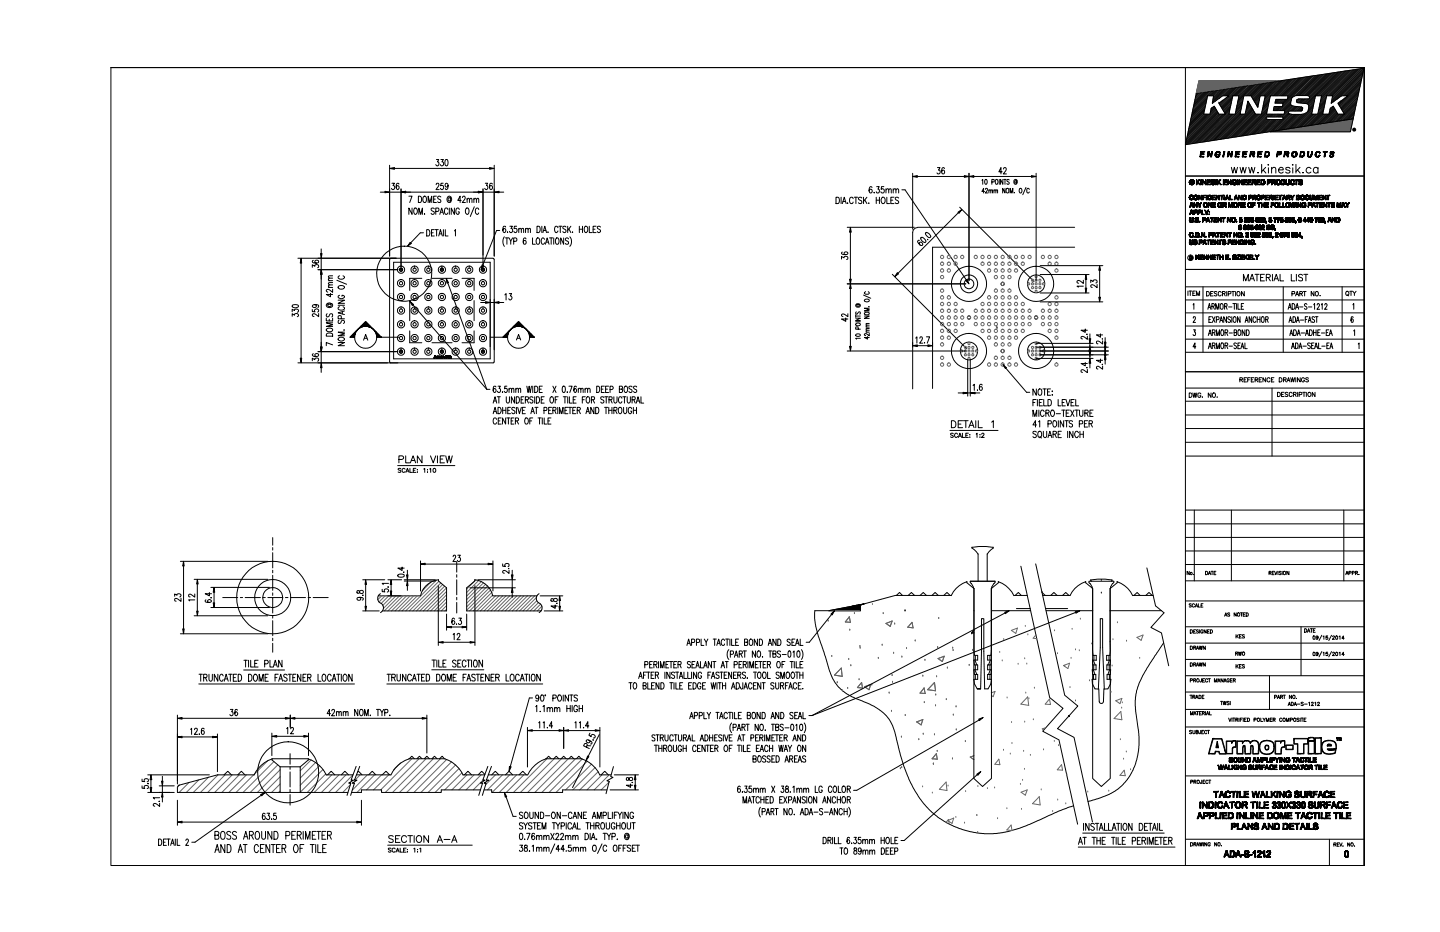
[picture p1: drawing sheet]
<svg xmlns="http://www.w3.org/2000/svg" width="432mm" height="279mm" viewBox="0 0 432 279" stroke-linecap="round" stroke-linejoin="round" font-family="sans-serif">
<g fill="none" stroke="#000" stroke-width=".3">
<path d="M355.5 20.3v239.2M358.7 28l50.3-7.5-4.1 19h-24M358.8 28l-.1 .1M359.2 27.9l-.6 .6M359.6 27.9l-1.1 1.1M360 27.8l-1.6 1.6M360.4 27.8l-2.1 2.1M360.9 27.7l-2.6 2.6M361 34l-4.5 4.6M361 33.6l-4.5 4.5M361.1 34.2l-4.8 4.8M361.2 33.2l-4.5 4.5"/>
<path d="M361.2 27.6l-3.1 3.1M361.2 32.8l-4.5 4.5M361.4 32.3l-4.5 4.5M361.4 31.9l-4.5 4.5M361.5 34.2l-5.2 5.2M361.6 31.4l-4.6 4.5M361.6 27.6l-3.5 3.6M361.6 31l-4.5 4.5M361.7 30.6l-4.5 4.5M361.8 30.2l-4.5 4.4M361.8 34.2l-5.6 5.7M361.9 29.7l-4.5 4.5"/>
<path d="M362 29.3l-4.5 4.5M362.1 27.5l-4.2 4.1M362.1 28.8l-4.5 4.5M362.1 28.7h1.8l-.4 2.3 3.1-2.3h1.9l-3 2.2 2 3.3h-2l-1.4-2.4-.9 .7-.4 1.7h-1.9zM362.1 34.2l-6 6.1M362.4 27.4l-4.5 4.6M362.5 34.2l-6.5 6.5M362.8 27.4l-5.1 5.1M363.3 27.3l-5.6 5.6M363.5 32.3l-.4 .3M363.7 27.2l-1.5 1.5M364 27.2l-1.4 1.5"/>
<path d="M364.2 31.9l-1.1 1.1M364.3 32.1l-1.3 1.3M364.4 32.3l-1.5 1.6M364.5 27.2l-1.6 1.5M364.5 32.6l-8.6 8.6M364.7 32.8l-8.9 8.8M364.8 33l-9.1 9M364.9 27.1l-1.6 1.6M364.9 33.2l-9.3 9.3M365 33.4l-9.5 9.5M365.2 33.7l-9.7 9.7M365.2 27.1l-1.6 1.6"/>
<path d="M365.3 33.9l-9.5 9.4M365.4 34.1l-9.2 9.2M365.5 30.9h.1M365.6 34.2l-9 9M365.7 27l-1.8 1.7M365.9 34.2l-8.9 8.9M366.1 26.9l-2.3 2.3M366.3 34.2l-8.9 8.9M366.4 26.9l-2.6 2.6M366.6 34.2l-8.8 8.8M366.7 30l-1.1 1.1M366.9 26.8l-3.2 3.2"/>
<path d="M367 34.2l-8.7 8.7M367.3 26.7l-3.7 3.7M367.3 34.2l-8.7 8.7M367.7 26.7l-4.2 4.1M367.9 29.2l-2.2 2.2M368.1 26.6l-3.8 3.8M368.5 26.6l-3 3M368.5 34l-8.7 8.7M368.7 33.6l-9.2 9.1M368.7 34.2l-8.4 8.4M368.7 33.2l-9.6 9.6M368.8 32.7l-1.4 1.4"/>
<path d="M368.9 26.5l-2.3 2.3M368.9 32.3l-1.6 1.6M369 31.9l-1.9 1.8M369 34.2l-8.3 8.4M369.1 31.4l-2.1 2.1M369.2 31l-2.3 2.3M369.3 26.4l-2.3 2.3M369.3 30.6l-2.5 2.5M369.4 30.1l-2.8 2.7M369.4 34.2l-8.4 8.4M369.4 29.7l-2.9 2.9M369.6 29.3l-3.2 3.1"/>
<path d="M369.6 28.8l-3.3 3.4M369.7 28.7h1.8l-1.1 5.5h-1.9zM369.7 26.4l-2.4 2.3M369.7 34.2l-8.2 8.3M370.1 34.2l-8.2 8.2M370.1 26.3l-2.4 2.4M370.5 26.2l-2.5 2.5M370.9 26.2l-2.6 2.5M371.3 26.1l-5.4 5.5M371.7 26l-5.7 5.8M371.8 34.2l-7.9 7.9M371.9 33.7l-8.4 8.5"/>
<path d="M372 33.3l-8.9 8.9M372.1 26l-6 6M372.1 32.8l-9.4 9.5M372.1 34.2l-7.8 7.8M372.2 32.5l-9.9 9.9M372.3 32l-1.9 1.9M372.3 31.6l-1.7 1.8M372.5 31.1l-1.9 1.9M372.5 34.2l-7.8 7.8M372.5 25.9l-2.8 2.8M372.5 30.7l-1.8 1.8M372.7 30.3l-1.9 1.8"/>
<path d="M372.7 29.9l-1.8 1.8M372.8 29.4l-1.8 1.8M372.8 34.2l-7.7 7.7M372.9 25.9l-2.8 2.8M372.9 29l-1.8 1.8M373 28.7h2.1l2.1 3.5 .7-3.5h1.5l-1.1 5.5h-1.8l-2.3-3.9-.8 3.9h-1.6zM373.1 34.2l-7.5 7.7M373.3 25.8l-2.9 2.9M373.7 25.7l-2.9 3M374.1 25.7l-3 3M374.3 30.4l-.1 .1M374.4 30.6l-.3 .3"/>
<path d="M374.5 30.8l-.5 .5M374.6 25.7l-3.1 3M374.6 31l-.7 .8M374.8 31.2l-1 1M374.9 31.4l-1.2 1.2M375 25.6l-3.6 3.5M375 31.7l-1.4 1.3M375.1 31.9l-1.5 1.6M375.3 32.1l-1.9 1.8M375.3 25.5l-4 4M375.4 32.3l-9.5 9.5M375.5 32.5l-9.2 9.2"/>
<path d="M375.7 32.8l-8.9 8.9M375.8 25.5l-4.5 4.5M375.8 33l-8.7 8.6M375.9 33.2l-8.4 8.3M376 33.4l-8 8.1M376.2 25.4l-5.1 5M376.2 33.6l-7.9 7.8M376.3 33.9l-7.5 7.4M376.4 34l-7.2 7.3M376.5 25.3l-3.3 3.4M376.5 34.2l-6.9 7M376.9 34.2l-6.9 7"/>
<path d="M377 25.3l-3.4 3.4M377.2 31.8l-.2 .2M377.2 34.2l-6.8 6.9M377.3 31.4l-.4 .4M377.4 25.2l-3.5 3.5M377.4 31l-.6 .6M377.5 30.6l-.8 .8M377.6 34.2l-6.8 6.8M377.6 30.1l-1.1 1M377.7 29.7l-1.3 1.2M377.7 25.2l-3.5 3.5M377.7 29.2l-1.4 1.5"/>
<path d="M377.9 28.8l-1.7 1.7M377.9 34.2l-6.7 6.8M378.2 25.1l-3.6 3.6M378.6 25l-3.7 3.7M379 25l-3.9 3.8M379.4 24.9l-4.1 4.1M379.6 35.2l.1 .4M379.7 35.6l-4.9 4.8M379.7 35.6l.6 .2h4.2M379.8 24.8l-4.4 4.4M379.8 34.1l-6.6 6.5M379.8 35.1l-5.4 5.4"/>
<path d="M379.8 35.1h4.9M379.8 33.7l-7 7M379.8 35.7l-4.5 4.6M380 33.2l-7.6 7.6M380 34.2l-6.4 6.4M380 32.8l-8 8M380.2 24.8l-4.7 4.6M380.2 32.4l-8.6 8.5M380.2 35.8l-4.5 4.5M380.2 31.9l-1.9 2M380.3 31.5l-1.9 1.9M380.4 34.2l-6.4 6.3"/>
<path d="M380.4 31.1l-1.9 1.9M380.5 30.6l-1.9 1.9M380.5 35.8l-4.5 4.4M380.6 24.7l-4.9 5M380.6 30.2l-1.9 1.9M380.7 29.8l-1.9 1.9M380.7 34.2l-.9 .9M380.8 29.3l-2 1.9M380.8 35.8l-4.3 4.3M380.9 28.9l-1.9 1.9M380.9 28.7h5.4l-.3 1.1h-3.4l-.3 1.1h2.4l-.2 1h-2.4l-.3 1.3h3.5l-.3 1h-5.2zM381 24.6l-5.2 5.3"/>
<path d="M381 34.2l-.8 .9M381.1 35.8l-4.2 4.3M381.4 34.2l-.9 .9M381.4 24.6l-5.5 5.4M381.5 35.8l-4.3 4.2M381.7 34.2l-.8 .9M381.8 24.5l-5.8 5.8M381.8 35.8l-4.1 4.1M382.1 34.2l-.9 .9M382.2 24.5l-4.2 4.2M382.2 35.8l-4.1 4.1M382.3 31.9l-.3 .3"/>
<path d="M382.4 34.2l-.8 .9M382.5 35.8l-4 4M382.6 24.4l-4.3 4.3M382.6 31.9l-.7 .7M382.7 34.2l-.8 .9M382.8 29.8l-.3 .2M382.8 35.8l-3.9 4M383 31.9l-1.1 1.1M383 24.3l-4.3 4.4M383.1 29.8l-.7 .6M383.1 34.2l-.9 .9M383.2 35.8l-3.9 3.9"/>
<path d="M383.3 31.9l-1.2 1.3M383.4 24.3l-4.4 4.4M383.4 29.8l-1.1 1.1M383.4 34.2l-.8 .9M383.5 35.8l-3.8 3.8M383.7 31.9l-1.3 1.3M383.8 29.8l-1.2 1.1M383.8 34.2l-.9 .9M383.8 24.2l-4.5 4.5M383.9 35.8l-3.8 3.8M384 24.2h-24.5l-4 19.2M384 31.9l-1.2 1.3"/>
<path d="M384.1 29.8l-1.1 1.1M384.1 34.2l-.8 .9M384.2 24.1l-4.9 5M384.2 35.8l-3.7 3.7M384.4 31.9l-1.3 1.3M384.4 34.2l-.8 .9M384.5 29.8l-1.2 1.1M384.6 24.1l-5.4 5.4M384.6 35.8l-3.7 3.6M384.6 35.1l.1 .2M384.7 35.6l-.2 .2M384.8 29.8l-1.2 1.1"/>
<path d="M384.8 34.2l-.9 .9M385 24.1l-5.9 5.9M385.1 29.8l-1.1 1.1M385.4 24l-6.4 6.4M385.5 29.8l-1.2 1.1M385.8 23.9l-4.8 4.8M385.8 29.8l-1.1 1.1M386.3 23.9l-4.9 4.8M386.3 33.9l.4 .3M386.4 33.7l-1.6 1.5M386.4 34l-1.7 1.6 .1-.3M386.6 34.1l-5.3 5.3"/>
<path d="M386.6 23.8l-4.9 4.9M386.7 34.1l.6 .1M386.8 34.2l-5.1 5.2M387 23.8l-4.9 4.9M387 31l-2.2 2.2M387 31.3l-1.8 1.9M387.1 30.6l-2.6 2.6M387.1 31.5l-1.9 2M387.1 34.3l-5 5M387.2 31.6l3.1 .5 .3 .2-.1 .8M387.2 30.1l-3 3.1M387.3 34.3h3.1"/>
<path d="M387.3 29.7l-3.5 3.5M387.3 31.7l-2.2 2.2M387.5 23.7l-5.1 5M387.5 34.3l-5 5M387.6 31.8l-3.3 3.3M387.8 34.3l-4.8 4.9M387.8 23.6l-5 5.1M387.8 31.8l-3.2 3.3M388.2 31.9l-1.4 1.4M388.2 34.3l-4.9 4.8M388.3 23.6l-5.2 5.1M388.5 31.9l-1.4 1.4"/>
<path d="M388.5 34.3l-4.8 4.8M388.7 23.5l-5.2 5.2M388.8 31.9l-1.3 1.4M388.8 34.3l-4.6 4.7M388.9 29.9v.8h.2M389 28.6l-.6 .1-1.1 .7-.3 1.3 .3 .9M389 28.6h3M389.1 23.4l-5.3 5.3M389.1 30.8l2.6 .3M389.1 31.9l-1.3 1.4M389.2 34.3l-4.7 4.6M389.2 29.7l-.3 .2"/>
<path d="M389.4 29.7l-.6 .5M389.4 32l-1.2 1.3M389.5 23.4l-5.3 5.3M389.5 34.3l-4.6 4.6M389.7 29.7l-.9 .9M389.7 32l-1.2 1.3M389.8 34.3l-4.4 4.5M389.9 23.3l-5.4 5.4M390 29.7l-1.1 1M390.1 32.1l-1.2 1.2M390.2 34.3l-4.5 4.4M390.3 33.3h-3.8l-.2 .7"/>
<path d="M390.3 23.2l-5.5 5.5M390.3 32.1l-1.1 1.2M390.4 29.7l-1.2 1.1M390.4 33.1l-.1 .1M390.5 32.9l-.3 .4M390.5 34.3l-4.3 4.4M390.6 32.2l-1.1 1.1M390.6 32.5l-.7 .8M390.7 23.2l-5.5 5.5M390.7 29.7l-1.1 1.1M391 34.2l-4.4 4.4M391.1 23.1l-5.6 5.6"/>
<path d="M391.1 29.7l-1.2 1.2M391.4 29.7l-1.2 1.2M391.5 23.1l-5.6 5.6M391.5 34l-4.5 4.6M391.7 33.8l-1.3 .4M391.7 29.7l-1.2 1.2M391.9 23l-5.7 5.7M392.1 29.7l-1.3 1.2M392.3 22.9l-6.2 6.2M392.4 29.7l-1.3 1.3M392.7 22.9l-6.6 6.6M393.1 22.8l-8.4 8.4"/>
<path d="M393.4 33.9l-4.4 4.3M393.4 34.2l-4 4M393.5 22.7l-8.9 9M393.5 33.4l-4.9 4.9M393.6 33l-5.4 5.4M393.7 32.5l-5.9 5.9M393.7 34.2l-3.9 3.9M393.7 32.1l-6.3 6.4M393.9 31.7l-2.2 2.2M393.9 22.7l-10.4 10.5M393.9 31.2l-1.6 1.7M394 30.8l-1.6 1.7"/>
<path d="M394 34.2l-3.8 3.8M394.1 30.4l-1.6 1.6-.3 1.3M394.2 29.9l-1.7 1.8M394.3 22.7l-6.1 6.1M394.3 29.5l-1.9 1.9M394.4 29.1l-2.2 2.1M394.4 34.2l-3.8 3.8M394.4 28.7h1.9l-1.2 5.5h-1.8zM394.7 22.6l-6 6M394.7 34.2l-3.7 3.7M395 34.2l-3.6 3.7M395.1 22.5l-6.1 6.1"/>
<path d="M395.5 22.5l-6.1 6.1M395.9 22.4l-6.2 6.2M396.4 22.4l-6.3 6.2M396.7 34l-3.6 3.6M396.7 22.3l-6.3 6.3M396.7 34.2l-3.3 3.3M396.8 33.5l-4.1 4.2M396.9 33.1l-4.7 4.6M397 32.6l-5.2 5.2M397.1 32.2l-1.9 1.9M397.1 34.2l-3.2 3.3M397.1 22.2l-6.4 6.4"/>
<path d="M397.1 31.8l-1.8 1.9M397.2 31.4l-1.9 1.8M397.3 30.9l-1.8 1.9M397.4 30.5l-1.9 1.9M397.4 34.2l-3.1 3.2M397.5 30l-1.8 1.9M397.6 22.2l-6.5 6.4M397.6 29.6l-1.9 1.9M397.7 29.2l-1.9 1.9M397.7 34.2l-3.1 3.1M397.8 28.7h1.8l-.5 2.3 3.2-2.3h1.9l-3 2.2 1.9 3.3h-1.9l-1.4-2.4-.9 .7-.4 1.7h-1.9zM397.8 28.8l-1.9 1.8"/>
<path d="M397.9 22.1l-6.5 6.5M398.1 34.2l-3 3.1M398.3 22l-6.5 6.6M398.4 34.2l-2.9 3M398.8 22l-6.8 6.6 .7 .4-.2 .7h-3.2M399 32.4l-.1 .1M399.1 21.9l-6.7 6.8M399.5 21.9l-6.9 6.9M399.8 31.9l-1 1M399.9 32.1l-1.2 1.2M400 21.8l-7.3 7.3M400 32.3l-1.4 1.5"/>
<path d="M400.2 32.5l-1.7 1.7M400.3 32.7l-4.4 4.5M400.4 21.7l-7.8 7.8M400.4 33l-4.1 4.1M400.5 33.2l-3.8 3.8M400.7 33.4l-3.6 3.6M400.7 21.7l-9.3 9.3M400.8 33.6l-3.3 3.3M400.9 33.8l-3 3M401.1 34l-2.8 2.8M401.2 21.6l-9.5 9.5 .7 .5 .1 .5M401.2 34.2l-2.5 2.5"/>
<path d="M401.6 21.5l-9.6 9.6M401.6 34.2l-2.5 2.4M401.9 34.2l-2.4 2.4M402 21.5l-7.3 7.2M402.1 30.2l-.9 .9M402.3 34.2l-2.4 2.3M402.4 21.4l-7.3 7.3M402.6 34.2l-2.2 2.3M402.8 21.3l-7.4 7.4M403 34.2l-2.3 2.2M403.2 21.3l-7.4 7.4M403.3 29.3l-1.9 2"/>
<path d="M403.6 21.2l-7.5 7.5M404 21.2l-7.8 7.7M404.4 21.2l-8.2 8.1M404.8 21.1l-8.7 8.7M405.2 21l-9.2 9.2M405.6 21l-7.8 7.7M405.8 35.6l-50.3 7.8M405.8 35.4l-.2 .3M405.9 35.1l-.7 .7M406 20.9l-7.8 7.8M406 34.6l-1.2 1.2M406.1 34.2l-1.7 1.7"/>
<path d="M406.2 33.7l-2.2 2.2M406.3 33.3l-2.7 2.7M406.4 20.8l-7.9 7.9M406.4 32.8l-3.3 3.3M406.4 32.4l-3.6 3.7M406.5 32l-4.1 4.2M406.6 31.6l-4.7 4.7M406.7 31.1l-5.1 5.2M406.8 20.8l-8 7.9M406.8 30.7l-5.7 5.6M406.9 30.2l-3.8 3.9M407 29.8l-4 4.1"/>
<path d="M407.1 29.3l-4.3 4.4M407.2 20.7l-8 8M407.2 29l-4.5 4.5M407.3 28.5l-4.7 4.7M407.4 28.1l-5 4.9M407.5 27.6l-5.2 5.2M407.6 20.6l-8.1 8.1M407.6 27.2l-5.4 5.4M407.7 26.7l-5.6 5.7M407.7 26.4l-5.8 5.7M407.8 25.9l-6 6M407.9 25.5l-6.3 6.3"/>
<path d="M408 20.6l-8.5 8.5M408 25l-6.5 6.5M408.1 24.6l-4.1 4.1M408.2 24.1l-4.5 4.6M408.3 23.7l-5 5M408.4 20.5l-8.9 9M408.4 23.3l-5.4 5.4M408.5 22.9l-5.9 5.8M408.6 22.4l-6.5 6.5M408.7 22l-7.8 7.7M408.8 21.5l-9 9.1M408.9 20.5l-9.5 9.4"/>
<path d="M408.9 21.1l-9.7 9.6M408.9 20.6l-9.6 9.8M409.1 20.3h-375.8v239.2h375.8v-239.2v239.2M114 57.6h1.4M116.8 49.5v27.3M116.8 57.6h3.5M117.5 54.9h.8l-.5 .7a.54 .54 0 0 1 .5 .8 .54 .54 0 0 1-.9 .1M118.3 50.5h28.5M119.6 55.2l-.2-.3a1.1 1.1 0 0 0-.1 1.9 .56 .56 0 0 0 .4-.6 .56 .56 0 0 0-.7-.4l-.2 .4M120.3 56.6v23.3M121.7 57.6h21.7M122.6 58.8h1l-.7 1.9"/>
<path d="M125.5 58.8a1.01 1.01 0 0 1 .9 .8 1.01 1.01 0 0 1-.5 1.1h-.4zM126.9 59.1l.3-.3a1.02 1.02 0 0 1 .7 1 1.02 1.02 0 0 1-.7 .9l-.4-.7zM130 59.7h.5M130.8 55.4l.1-.4a.51 .51 0 0 1 .7 .2 .51 .51 0 0 1-.2 .7l-.7 .9h1M130.9 58.8h-.9v1.9h.9M130.9 47.8h.7l-.4 .7a.55 .55 0 0 1 .4 .8 .55 .55 0 0 1-.8 .2l-.1-.2M132.2 59.1l-.4-.3-.6 .3 .2 .5 .5 .2a.5 .5 0 0 1 .2 .9 .5 .5 0 0 1-.9-.2M132.2 47.8h.8l-.5 .7a.56 .56 0 0 1 .5 .8 .56 .56 0 0 1-.9 .2v-.2M132.9 54.9h-.6l-.2 .8a.57 .57 0 0 1 .9 .5 .57 .57 0 0 1-.9 .4v-.1M133.6 47.9l.4-.1a1.23 1.23 0 0 1-.2 1.9l-.2-.1-.2-.7zM134.4 55.6l-.3 .4a.49 .49 0 0 1-.6-.6 .49 .49 0 0 1 .8-.2l.1 .4a.92 .92 0 0 1-.6 1.2l-.3-.3M135.1 59.6l-.3-.3a.49 .49 0 0 0-.5 .5 .49 .49 0 0 0 .7 .4l.1-.2"/>
<path d="M135.1 59.3v.9a.68 .68 0 0 0 .4-.6 .68 .68 0 0 0-.4-.7 .9 .9 0 0 0-1.1 .5 .9 .9 0 0 0 .3 1.1l.5 .2 .4-.2M138.7 59.3v-.3a.51 .51 0 0 1 .8 .1 .51 .51 0 0 1-.2 .7l-.7 .9h1M140.1 59.8l.3-.4 .3 .2 .1 1.1M140.1 59.4v1.3M140.8 59.8l.3-.4 .4 .2v1.1M142.1 59.8l.3-.4 .3 .2 .2 1.1M142.1 59.4v1.3M142.9 59.8l.3-.4 .3 .2 .1 1.1M144.8 56.6v23.3M144.8 57.6h3.4M145.5 54.9h.7l-.4 .7a.55 .55 0 0 1 .5 .9 .55 .55 0 0 1-1 0M147.6 55.2l-.4-.3a1.21 1.21 0 0 0 0 1.9 .59 .59 0 0 0 .5-.7 .59 .59 0 0 0-.7-.4l-.2 .5"/>
<path d="M148.2 49.5v27.3M149.7 57.6h1.4M250.7 59.1a1.04 1.04 0 0 1 1 .7 1.04 1.04 0 0 1-.3 1.2h-.7zM252.2 59.1v1.9M255.8 59.6a.56 .56 0 0 0-.6-.5 .56 .56 0 0 0-.5 .7v.5a.56 .56 0 0 0 .5 .7 .56 .56 0 0 0 .6-.4M256.1 59.1h1.1M256.7 59.1v1.9M258.4 59.4l-.3-.3-.7 .3 .1 .4 .8 .4v.8h-.5l-.4-.2M258.9 59.1v1.9M259.3 60l.7 1M260 59.1l-1.1 1.3M261.5 56.2l-.3-.2a1.07 1.07 0 0 0-.1 1.9 .52 .52 0 0 0 .5-.5 .52 .52 0 0 0-.4-.6 .52 .52 0 0 0-.6 .4"/>
<path d="M262.1 57.7v.2zM262.7 59.1v1.9M262.9 56h.7l-.3 .7a.54 .54 0 0 1 .4 .8 .54 .54 0 0 1-1 0M263.7 59.1v1.9M264.5 59.2l.2-.1a.97 .97 0 0 1 .7 1 .97 .97 0 0 1-.7 .9 1.24 1.24 0 0 1-.2-1.8zM265 56h-.7l-.1 .8a.57 .57 0 0 1 .8 0 .57 .57 0 0 1 0 .8 .57 .57 0 0 1-.9-.1M265.7 57l.4-.4 .3 .1 .1 1.2M265.7 56.6v1.3M265.9 59.1v1.9h.8M266.5 57l.4-.4 .3 .1 .1 1.2M267.8 57l.4-.4 .4 .1 .1 1.2M267.8 56.6v1.3"/>
<path d="M268.1 59.1h-1v1.9h1M268.7 57l.3-.4 .4 .1 .1 1.2M269.5 59.4l-.4-.3-.5 .1-.1 .6 .8 .4 .2 .6-.4 .2-.6-.2M270.4 56.9h1l18.3 27M273.7 52v16.7M275.1 52.9h14.1M281.1 50.2h.8l-.5 .8a.54 .54 0 0 1 .5 .8 .54 .54 0 0 1-.9 0M283.2 50.6l-.3-.4a1.14 1.14 0 0 0-.1 1.9 .51 .51 0 0 0 .4-.7 .51 .51 0 0 0-.8-.1v.2M290.6 52v32.1M292 52.9h17.3M294.4 54l.3-.2v1.5M295.2 57.4h-.8l.5-.9v1.4"/>
<path d="M295.5 53.9l.1-.1a.82 .82 0 0 1 .4 .7 .82 .82 0 0 1-.4 .8l-.3-.7zM295.5 56.8v-.2a.34 .34 0 0 1 .5-.1 .34 .34 0 0 1 .1 .5l-.6 .9h.6M296.5 57.2l.2-.2h.3l.1 .9M296.5 56.9v1M297.1 57.2l.1-.2h.4v.9M297.4 54.6l.7-.2v-.5l-.7-.1v1.5M298.1 57.2l.1-.2h.4v.9M298.1 56.9v1M298.6 53.9a.74 .74 0 0 1 .7 .5 .74 .74 0 0 1-.4 .9 .86 .86 0 0 1-.3-1.4zM298.6 57.2l.2-.2h.3v.9M299.6 53.8v1.5M300.5 51.5h-1l.7-1.3v1.9"/>
<path d="M300.7 53.8v1.5l-.7-1.5v1.5M300.9 50.7l.1-.3a.51 .51 0 0 1 .8 .1 .51 .51 0 0 1-.3 .8l-.7 .8h1M301 53.8h.7M301.4 56.5v1.4l-.7-1.4v1.4M301.4 53.8v1.5M301.9 56.5h.3a.81 .81 0 0 1-.2 1.4 .88 .88 0 0 1-.1-1.4zM302.6 54a.38 .38 0 0 0-.5-.2 .38 .38 0 0 0-.1 .6l.6 .3v.3l-.2 .3-.5-.3M302.9 57.9v-1.4l.4 1.4 .4-1.4v1.4M304.2 57.7h.1M304.8 54.4l-.2-.2a.33 .33 0 0 0-.3 .4 .33 .33 0 0 0 .4 .2l.1-.1M304.8 54.2v.7a.57 .57 0 0 0 .2-.8 .57 .57 0 0 0-.7-.2 .57 .57 0 0 0-.3 .7 .49 .49 0 0 0 .3 .6 .49 .49 0 0 0 .6-.2M305.8 56.5h.1a.67 .67 0 0 1 .6 .7 .67 .67 0 0 1-.7 .6l-.2-.5z"/>
<path d="M307.6 56.2l-.9 2.2M308.7 56.8l-.5-.3a.81 .81 0 0 0 .2 1.4l.3-.4M310.7 52v32.1M355.5 52.8h53.6M369.2 50.2l.5 1.7 .4-1.7 .5 1.7 .5-1.7M371.8 50.2l.5 1.7 .4-1.7 .5 1.7 .5-1.7M374.4 50.2l.5 1.7 .4-1.7 .5 1.7 .5-1.7M377.1 51.8h.3zM378.3 49.3v2.6M378.8 50.9l.8 1M379.5 50.2l-1.2 1.2M380.2 49.4h.2z"/>
<path d="M380.4 50.3v1.6M381.3 50.7l.6-.5 .5 .1 .2 1.6M381.3 50.2v1.7M383.4 50.9h1.4a.71 .71 0 0 0-.7-.8 .71 .71 0 0 0-.7 .8v.3a.76 .76 0 0 0 .6 .7 .76 .76 0 0 0 .8-.3M386.8 50.6a.7 .7 0 0 0-.6-.5 .7 .7 0 0 0-.6 .5v.2l1.1 .4 .1 .4a.76 .76 0 0 1-1.2 0M387.5 49.4h.3zM387.7 50.3v1.6M388.6 49.3v2.6M389.1 50.9l.8 1M389.8 50.2l-1.2 1.2M390.6 51.8h.2zM393.1 50.6a.82 .82 0 0 0-1.2-.1 .82 .82 0 0 0 0 1.2 .82 .82 0 0 0 1.2-.1"/>
<path d="M395.2 50.6a.8 .8 0 0 0-1.1-.1 .8 .8 0 0 0 0 1.1 .8 .8 0 0 0 1.1 0M395.2 50.2v1.7M89.3 77.4h58.6M90.3 78.9v28.5M94 78l-.4 .3a1.14 1.14 0 0 0 2 .1 .51 .51 0 0 0-.8-.4 .51 .51 0 0 0-.1 .8l.2 .1M96.3 74.6v1.4M96.3 77.4v3.4M116.8 77.7v30.8M117.1 77.5l-.2 .2M118 78.6h29v29h-29zM123.6 62.4v1.9l-1-1.9v1.9M124.3 62.4a.96 .96 0 0 1 1 .8 .96 .96 0 0 1-.6 1.1 1.09 1.09 0 0 1-.4-1.9z"/>
<path d="M125.6 64.3v-1.9l.6 1.9 .5-1.9v1.9M127 69.8h-1l-2.8 3M127.3 64.1h.1M127.9 68.8a1.03 1.03 0 0 1 1 .8 1.03 1.03 0 0 1-.5 1.1h-.5zM128.4 60.7v-1.9l.5 1.9 .6-1.9v1.9M129.4 69.8h.5M130.2 68.8h-.8v1.9h.8M130.2 62.6l-.4-.2-.5 .2 .1 .5 .7 .3a.5 .5 0 0 1-.1 .8 .5 .5 0 0 1-.7-.2M130.5 68.8h.9M130.7 63.4l.9-.2-.1-.8h-.8v1.9M130.9 68.8v1.9M131.6 70.7l.5-1.9 .5 1.9"/>
<path d="M131.7 70.1h.7M131.9 64.3l.5-1.9 .6 1.9M132.1 63.6h.7M133 68.8v1.9M133.5 68.8v1.9h.9M134.3 62.8a.53 .53 0 0 0-.7-.4 .53 .53 0 0 0-.3 .7v.7l.4 .5h.3l.3-.5M134.7 62.4v1.9M136.3 69.2l.3-.4v1.9M136.3 62.4v1.9l-1-1.9v1.9M137.7 62.8a.53 .53 0 0 0-.6-.4 .53 .53 0 0 0-.4 .7l.1 .7 .3 .5h.3l.3-.5v-.3h-.3M138.3 60.1h-1l.7-1.3v1.9M139.7 62.6l.3-.2a1.01 1.01 0 0 1 .7 .9 1.01 1.01 0 0 1-.7 1l-.4-.8z"/>
<path d="M142.2 62l-1.2 2.9M143.6 62.8a.53 .53 0 0 0-.7-.4 .53 .53 0 0 0-.4 .7l.1 .7 .4 .5h.2l.4-.5M147.9 77.5l.2 .2M148.2 77.7v30.8M149.8 69.1h-.9l-4.1 10.4M151.2 71a2.5 2.5 0 0 0 0 2.9M151.6 71.3h.9M151.6 68.1l-.4-.3a1.21 1.21 0 0 0 0 1.9 .59 .59 0 0 0 .5-.7 .59 .59 0 0 0-.7-.4l-.2 .5M152 71.3v1.9M152.2 69.5v.2zM152.6 71.3l.5 1v.9M152.9 67.8h.8l-.5 .7a.54 .54 0 0 1 .5 .8 .54 .54 0 0 1-.9 0"/>
<path d="M153.7 71.3l-.6 1M154 72.3h.9v-.8l-.9-.2v1.9M154.9 67.8h-.7v.8a.57 .57 0 0 1 .9 .5 .57 .57 0 0 1-.9 .4l-.1-.2M155.6 68.8l.3-.3h.3l.1 1.2M155.6 68.5v1.2M156.3 68.8l.3-.3h.4v1.2M157.6 68.8l.3-.3h.4l.1 1.2M157.6 68.5v1.2M157.7 71.6l-.2-.3a1.14 1.14 0 0 0-.2 1.9 .51 .51 0 0 0 .5-.7 .51 .51 0 0 0-.8-.2l-.1 .3M158.4 68.8l.3-.3h.3l.1 1.2M159.7 71.3v1.9h.8M161 67.8a1.01 1.01 0 0 1 1 .7 1.01 1.01 0 0 1-.3 1.1l-.7 .1z"/>
<path d="M161.1 71.3a1.1 1.1 0 0 1 .4 1.9 1.03 1.03 0 0 1-.8-.7 1.03 1.03 0 0 1 .3-1.1zM162.5 67.8v1.9M162.8 69.7l.6-1.9 .5 1.9M163 69.1h.7M163.3 71.8l-.4-.5a1.02 1.02 0 0 0-.6 1 1.02 1.02 0 0 0 .6 .9l.4-.4M163.6 73.2l.5-1.9 .5 1.9M163.8 72.6h.7M164.3 69.5h.1M164.8 71.3h.9M165.3 71.3v1.9M166 71.3v1.9M166.9 71.3a1.1 1.1 0 0 1 .3 1.9 1.03 1.03 0 0 1-.7-.7 1.03 1.03 0 0 1 .3-1.1z"/>
<path d="M167.3 68.3a.53 .53 0 0 0-.6-.5 .53 .53 0 0 0-.4 .7v.5a.54 .54 0 0 0 .3 .7 .54 .54 0 0 0 .7-.5M167.6 67.8h.9M168 67.8v1.9M169 71.3v1.9l-.9-1.9v1.9M169.7 68.1l-.3-.3-.6 .3v.4l.7 .3a.51 .51 0 0 1 .1 .8 .51 .51 0 0 1-.8-.2M170.2 67.8v1.9M170.5 71.6l-.3-.3-.7 .3 .2 .5 .7 .3v.8h-.6l-.3-.2M170.5 68.6l.7 1.1M170.9 71a2.24 2.24 0 0 1 0 2.9M171.2 67.8l-1 1.3M171.7 69.5h.1M173.7 67.8v1.9"/>
<path d="M173.7 68.7h1M174.7 67.8v1.9M175.4 67.9l.2-.1a.99 .99 0 0 1 .7 1 .99 .99 0 0 1-.7 .9 1.44 1.44 0 0 1-.2-1.8zM176.7 67.8v1.9h.8M177.8 68.7h.6M178.7 67.8h-.9v1.9h.9M180.1 68.1l-.4-.3-.5 .1v.6a.79 .79 0 0 1 .7 1.1 .45 .45 0 0 1-.8-.2M252.3 77.7v-.8l.8 .4a.54 .54 0 0 1 .8-.4 .54 .54 0 0 1 0 .9M252.6 61l.6-1.9 .5 1.9M252.6 75.6l-.3 .2a1.18 1.18 0 0 0 1.9 .1 .56 .56 0 0 0-.6-.4 .56 .56 0 0 0-.4 .6l.4 .2M252.8 60.4h.7M254 68.1h20.2"/>
<path d="M254.2 60.8v.2zM255 69.6v14.1M260.5 60.8v.2zM262.7 60h1M267.1 60h.6M275.1 68.2a1.52 1.52 0 0 0-1.4 1.5v46.9M275.1 68.1h47.1M275.7 72.1l-.4 .1a1.06 1.06 0 0 0 1.3 1.3 .56 .56 0 0 0-.2-.8 .56 .56 0 0 0-.8 .2l.2 .5M276.2 71.2a1.4 1.4 0 0 1 1.4 1.3 1.1 1.1 0 0 1-1.4-1.3zM277.7 69.7l.5 .1 .6 .4 .3 .7-.2 .3a1.3 1.3 0 0 1-1.3-1.3zM278.1 71.8l.1 .1zM287.4 63.8l-18.1 18.1"/>
<path d="M287.8 62.1l22.3 22.3M311.9 79.6h18.8M322.2 74.1h-42.6v42.4M87.6 94.8v-.7l.7 .4a.54 .54 0 0 1 .8-.5 .54 .54 0 0 1 0 .9M87.6 93.5v-.8l.7 .4a.55 .55 0 0 1 .8-.4 .55 .55 0 0 1 0 .9M87.7 91.5l1-.2 .8 .4a1.07 1.07 0 0 1-1.9 0zM93.6 80.1v-.7l.8 .4a.54 .54 0 0 1 .8-.5 .54 .54 0 0 1 0 1M93.6 92.8v.6l.9 .1a.55 .55 0 0 1 0-.8 .55 .55 0 0 1 .8 .1 .55 .55 0 0 1-.1 .7M94.3 91.3l.5 .2a.53 .53 0 0 1-.5 .7 .53 .53 0 0 1-.5-.7l.5-.2a.93 .93 0 0 1 1.3 .5l-.3 .3M95.4 80.8h23.9M95.6 94v.9l-.9-.7a.51 .51 0 0 0-.8-.2 .51 .51 0 0 0-.1 .8l.4 .1M96.3 82.2v21.8"/>
<path d="M97.8 95.4v.8h1.9v-.8M98 98.6a1.1 1.1 0 0 1 1.7 .4 1.07 1.07 0 0 1-1 .5 1.07 1.07 0 0 1-.9-.8zM98.1 100a1.01 1.01 0 0 1 1.1-.2 1.01 1.01 0 0 1 .5 1h-1.9zM98.1 94.1l-.3 .3 .3 .6 .5-.1 .3-.6a.51 .51 0 0 1 .8-.1 .51 .51 0 0 1-.2 .8M98.5 86.2h1.2M98.5 84.1h1.2M98.6 91.2l-.3 .2a.49 .49 0 0 0 .5 .5 .49 .49 0 0 0 .4-.6l-.2-.1M98.7 95.7v.5M99.1 88v1l-1.3-.7h1.9M99.5 91a.84 .84 0 0 1-.6 1.3 .84 .84 0 0 1-.9-1.1 .81 .81 0 0 1 1.3-.1l-1 .1M99.7 96.8h-1.9l1.9 .6-1.9 .5h1.9M99.7 86.7v.9l-1.1-.8a.45 .45 0 0 0-.7 .1 .45 .45 0 0 0 .4 .7"/>
<path d="M99.7 85.4l-1.1 .1-.1 .4 .4 .3M99.7 84.7l-1.1 .1-.1 .3 .4 .3M99.7 83.4h-1.1l-.1 .4 .4 .3M99.7 82.7h-1.1l-.1 .4 .4 .3M101 84l2.9 1.2M101.4 90h1.9l-1.9 .9h1.9M101.4 91.5h1.9M101.5 85.9a1.18 1.18 0 0 1 1.8 .3 1.06 1.06 0 0 1-1 .5 1.06 1.06 0 0 1-.9-.7zM101.6 96l-.2 .4 .2 .6 .5-.2 .2-.5a.51 .51 0 0 1 .9-.1 .51 .51 0 0 1-.2 .8M101.8 92a.53 .53 0 0 0-.4 .6 .53 .53 0 0 0 .7 .4l.8-.1 .4-.3v-.3l-.4-.3M101.8 88.5a.53 .53 0 0 0-.4 .7 .53 .53 0 0 0 .7 .3h.4l.8-.4v-.3l-.4-.3h-.4v.3M101.8 82.7a.53 .53 0 0 0-.4 .6 .53 .53 0 0 0 .7 .4l.8-.1 .4-.3v-.3l-.4-.3"/>
<path d="M102.3 95.6l-.1-.9h-.7l-.1 .9h1.9M102.7 93.5v.6M103.1 98.9h.1M103.3 99.6h-1.9l1.9 .5-1.9 .6h1.9M103.3 93.2l-1.9 .6 1.9 .5M119.8 80.8h.9M120.3 80.4v.9M122.9 99.2v3.6h3.6M122.9 90.1v6M123.8 91.4l22.2 25.3M126.5 83.4h-3.6v3.7M129.5 83.4h6.1"/>
<path d="M132.1 80.8h.9M132.5 80.4v.9M134.3 84.8l11.7 31.9M138.5 83.4h3.7v3.7M142.2 90.1v6M142.2 99.2v3.6h-3.7M144.1 90.7h1.5M144.4 80.8h.9M144.8 80.4v.9M147 90.7h1.2M149.7 90.7h1.4M151.4 88.4l.4-.4v1.9"/>
<path d="M152.7 88h.7l-.4 .7a.57 .57 0 0 1 .5 .7 .57 .57 0 0 1-.8 .4l-.1-.3M253.6 95.3v1l-1.3-.7h1.9M254 85.1h35.6M254.2 94.1v.8l-1.1-.7a.43 .43 0 0 0-.7 .1 .43 .43 0 0 0 .4 .6M255 86.5v17.3M256.6 95.4h1.4l-1.4 .7h1.4M256.6 96.5h1.4M256.6 94.7h1.4M256.6 94.4v.7M256.7 97a.81 .81 0 0 1 1.3 .4 .71 .71 0 0 1-.8 .3 .71 .71 0 0 1-.5-.7zM256.8 93.5l-.2 .2 .2 .5 .3-.1 .3-.5a.35 .35 0 0 1 .6 .1 .35 .35 0 0 1-.2 .5M257.1 91.3l-.1 .5h.5l.2-.3-.2-.2"/>
<path d="M257.4 98.7l-.2-.7-.5 .1-.1 .6h1.4M257.8 91.2a.59 .59 0 0 1-.5 .9 .59 .59 0 0 1-.5-1l.9 .1-.8 .1M258.9 88.5l2.2 .9M259.2 94.7h1.5l-1.5 .7h1.5M259.2 93.9a.88 .88 0 0 1 1.5 .2 .88 .88 0 0 1-1.5-.2zM259.3 89.9a.7 .7 0 0 1 .8-.3 .7 .7 0 0 1 .5 .7 .88 .88 0 0 1-1.4-.3zM259.6 87.4l-.4 .3a.77 .77 0 0 0 .7 .5 .77 .77 0 0 0 .8-.5l-.4-.3M259.7 99.6h1M259.7 98.1h1M260.5 92h.1M260.7 100v.7l-.9-.7a.34 .34 0 0 0-.6 .2 .34 .34 0 0 0 .4 .4M260.7 99l-.9 .1 .2 .5"/>
<path d="M260.7 98.5h-.9l.2 .5M260.7 97.5h-.9l.2 .6M260.7 97h-.9l.2 .5M260.7 92.4h-1.5l1.5 .4-1.5 .4h1.5M267.6 82.2l22.3 22.4M311.9 87.8h14.7M311.9 90.5h18.8M311.9 82.3h14.7M324.9 85.8h-2l.4 .3M324.9 84v1l-.9-.7a.51 .51 0 0 0-.8-.2 .51 .51 0 0 0-.1 .7l.4 .1M325.4 98.6v1l-1.2-.6h1.9M325.6 83.8v2.6"/>
<path d="M327.1 84.7v-.7l.7 .4a.56 .56 0 0 1 .7-.5 .56 .56 0 0 1 .3 .9h-.2M329 85.3v.9l-1.2-.8a.44 .44 0 0 0-.7 .2 .44 .44 0 0 0 .4 .6M329.7 81v8.1M355.5 86h53.6M355.5 89.9h53.6M355.5 93.8h53.6M355.5 97.7h53.6M355.5 80.8h53.6M356.2 87.3v1.3M356.5 87.3h.9M356.9 87.3v1.3M357.7 87.9h.4"/>
<path d="M357.7 91.4l.3-.4v1.7M357.8 95.4l.1-.4h.5v.6l-.7 1.1h.8M357.9 98.9h.5l-.3 .6a.52 .52 0 0 1 .4 .6 .52 .52 0 0 1-.6 .4l-.2-.2M358.4 87.3h-.7v1.3h.7M358.8 88.6v-1.3l.5 1.3 .4-1.3v1.3M360.7 86v19.6M361.8 87.4a.69 .69 0 0 1 .9 .6 .69 .69 0 0 1-.9 .7zM362.2 92.7l.4-1.7 .5 1.7M362.3 92.1h.6M362.5 95.8h.5M363 88h.5M363.3 94.9h-.8v1.8h.8"/>
<path d="M363.4 91.8l.7-.1-.2-.7h-.5v1.7M363.5 99.7l.8-.2-.1-.6h-.7v1.7M363.5 94.9l.8 1.8M363.8 87.4h-.8v1.3h.8M363.8 91.8l.4 .9M364 99.7l.3 .9M364.3 94.9l-.8 1.8M364.5 92.7v-1.7l.5 1.7 .5-1.7v1.7M364.7 95.8l.8-.1-.1-.7-.7-.1v1.8M364.9 87.6l-.2-.2-.6 .2 .8 .7-.2 .4-.6-.2M365.7 96.7l.5-1.8 .5 1.8M365.9 96.1h.6"/>
<path d="M366.2 87.7a.46 .46 0 0 0-.5-.3 .46 .46 0 0 0-.4 .5v.3a.46 .46 0 0 0 .4 .5 .46 .46 0 0 0 .5-.3M366.2 91a.92 .92 0 0 1 .6 .9 .92 .92 0 0 1-.6 .8 1.26 1.26 0 0 1 0-1.7zM366.3 98.9h.1a.99 .99 0 0 1 .4 1.6l-.2 .1a1.04 1.04 0 0 1-.3-1.7zM366.6 88h.7v-.5l-.7-.1v1.3M367 88l.4 .7M367.2 91.8h.7v-.7l-.7-.1v1.7M367.3 99.7l.8-.2-.1-.6h-.7v1.7M367.6 91.8l.4 .9M367.8 94.9v1.8l-.8-1.8v1.8M367.8 99.7l.4 .9M367.8 87.4v1.3M368.3 88.1l.7-.1v-.5l-.7-.1v1.3"/>
<path d="M368.4 92h1M368.5 99.8h1.1M369 95.2l-.3-.3-.4 .1a.73 .73 0 0 0 .6 1v.6l-.5 .1-.2-.3M369.4 87.4h.8M369.4 94.9v1.8M369.7 91h.8M369.7 87.4v1.3M370 95l.1-.1a.95 .95 0 0 1 .6 .9 .95 .95 0 0 1-.6 .9 1.17 1.17 0 0 1-.1-1.7zM370.1 99.7l.7-.2-.1-.6h-.6v1.7l.6-.1 .1-.5-.2-.3M370.1 91v1.7M370.5 87.4v1.3M370.8 91v1.7"/>
<path d="M371 87.6l.1-.2a.58 .58 0 0 1 .8 .7 .58 .58 0 0 1-.9 .4zM371.2 91v1.7h.7M371.4 98.9h.1a.91 .91 0 0 1 .6 .8 .91 .91 0 0 1-.6 .9 1.37 1.37 0 0 1-.1-1.7zM371.8 94.9v1.8l-.7-1.8v1.8M372.2 91.8h.5M372.9 84.2v-2l.7 2 .7-2v2M372.9 91h-.7v1.7h.7M373.1 87.4v1.3l-.8-1.3v1.3M373.3 98.9v1.7l-.8-1.7v1.7M373.4 96.7l.4-1.8 .5 1.8M373.5 96.1h.6M373.7 98.9a.86 .86 0 0 1 .9 .8 .86 .86 0 0 1-.9 .9z"/>
<path d="M374.7 84.2l.8-2 .7 2M375 83.6h.9M375.3 94.9v1.8l-.7-1.8v1.8M376.4 82.2h1.2M376.6 95.4a.46 .46 0 0 0-.6-.5 .46 .46 0 0 0-.3 .7v.4a.46 .46 0 0 0 .3 .6 .46 .46 0 0 0 .6-.3M376.9 82.2v2M377 95.8h.8M377 94.9v1.8M377.8 94.9v1.8M378 83.2h.7M378.4 95l.1-.1a1.04 1.04 0 0 1 .4 1.7l-.1 .1a.96 .96 0 0 1-.4-1.7zM379.1 82.2h-1.1v2h1.1"/>
<path d="M379.5 95.8l.7-.1v-.7l-.7-.1v1.8M379.7 83.2l1.2-.2v-.6l-1.2-.2v2M379.9 95.8l.4 .9M380.3 83.2l.6 1M381.6 82.2v2M382 84.2l.7-2 .7 2M382.3 83.6h.8M383.8 82.2v2h1.1M384.8 86v19.6M386.3 92.7l.5-1.7 .4 1.7M386.4 92.1h.6M386.5 96.7l.5-1.8 .4 1.8"/>
<path d="M386.7 96.1h.6M387.2 82.2v2h1.1M387.4 88.1l.8-.1v-.5l-.8-.1v1.3M387.5 91a.86 .86 0 0 1 .8 .9 .86 .86 0 0 1-.8 .8zM387.7 94.9a.94 .94 0 0 1 .9 .7 .94 .94 0 0 1-.3 1l-.6 .1zM387.9 98.9a.86 .86 0 0 1 .9 .8 .86 .86 0 0 1-.9 .9zM388.5 88.7l.5-1.3 .4 1.3M388.5 92.7l.5-1.7 .4 1.7M388.7 88.3h.5M388.7 92.1h.5M388.7 96.7l.5-1.8 .4 1.8M388.7 82.2v2"/>
<path d="M388.9 96.1h.6M389.7 92h1M389.7 88h.7l.1-.5-.8-.1v1.3M389.9 96h1.1M390.1 88l.5 .7M390.1 99.8h1.1M390.6 82.6a.6 .6 0 0 0-.7-.4 .6 .6 0 0 0-.5 .7l1 .5 .2 .6-.5 .2-.7-.2M390.8 87.4h.9M391 82.2h1.2M391.2 87.4v1.3M391.4 95.8h.4M391.6 82.2v2"/>
<path d="M391.9 91.3a.4 .4 0 0 0-.6-.2 .4 .4 0 0 0 0 .7l.5 .3 .1 .4-.2 .2-.6-.2M392.2 94.9h-.8v1.8M392.3 96.7l.4-1.8 .5 1.8M392.4 92h1M392.4 96.1h.6M392.7 98.9a.86 .86 0 0 1 .8 .8 .86 .86 0 0 1-.8 .9zM393.9 98.9v1.7M393.9 99.7h.7M393.9 91.4l.3-.4v1.7M394 87.4v1.3l-.8-1.3v1.3M394.2 95.2l-.3-.3-.4 .1v.5a.77 .77 0 0 1 .6 1.1l-.4 .1-.3-.3M394.4 94.9h.8"/>
<path d="M394.5 87.6l.1-.2a.61 .61 0 0 1 .8 .6 .61 .61 0 0 1-.8 .7l-.2-.5zM394.6 98.9v1.7M394.8 94.9v1.8M395 91.4v-.2a.38 .38 0 0 1 .6 0 .38 .38 0 0 1 0 .5l-.7 1h.8M395.1 99.7h.5M395.8 88.6h.1M395.8 98.9h-.7v1.7h.7M396.2 91.4l.3-.4v1.7M396.2 99.8h1M397.2 91.4l.1-.2a.38 .38 0 0 1 .5 0 .38 .38 0 0 1 .1 .5l-.7 1h.7M397.7 99.7h.4M398.4 98.9h-.7v1.7h.7"/>
<path d="M402.4 86v19.6M404.1 88.3l.3 .4M404.7 87.3h.9M405.1 87.3v1.3M405.7 87.3l.4 .7v.6M405.7 91.4l.2-.4v1.7M405.8 95.2l-.4-.3a1.13 1.13 0 0 0 .1 1.8 .49 .49 0 0 0 .3-.6 .49 .49 0 0 0-.6-.4l-.1 .4M405.9 99.2l.3-.3v1.7M406.6 87.3l-.5 .7M409.1 80.8h-53.6h53.6M93.6 108.1v-.7l.8 .4a.54 .54 0 0 1 .8-.5 .54 .54 0 0 1 0 1M94 106.1l-.4 .2a1.1 1.1 0 0 0 2 .1 .53 .53 0 0 0-.8-.4 .53 .53 0 0 0-.1 .8l.2 .1"/>
<path d="M95.4 105.4h23.9M96.3 105.4v3.4M96.3 110.2v1.4M99.7 103.4l-1.9-.7v.9M101.4 102.7h1.9l-1.9 .9h1.9M101.5 101.4a1.1 1.1 0 0 1 1.8 .4 1.06 1.06 0 0 1-1 .5 1.06 1.06 0 0 1-.9-.8zM106.3 101.1h-1.3l4.7-4.7 4.6 4.7h-1.3M109 102l.7-1.7 .6 1.7M109.3 101.4h.7M114.3 101.1h5.3M116.9 108.5l.2 .3M119.8 105.4h.9"/>
<path d="M120.3 105v.9M129.5 102.8h6.1M130.4 106.6l.5 .8-.2-.2-.6 .2zM130.5 106.7l.1 .4h-.2zM130.9 106.8l.3 .1-.2 .5zM131.2 106.8h.7l.1 .6-.1-.5-.2 .1v.4l-.1-.5h-.2l-.2 .5zM132.1 105.4h.9M132.5 105v.9M132.8 106.8l.3 .1-.3 .5zM133.3 107.1h.1M133.4 107h.1M133.4 107.3h.1"/>
<path d="M133.6 107.1h.1M133.7 106.6h.6l-.3 .1v.7l-.1-.7zM134.9 106.9l.3-.1 .2 .3h-.5l.1 .2 .2-.1a.27 .27 0 0 1-.4 .1 .27 .27 0 0 1 .1-.4zM134.9 107l.3 .1zM144.4 105.4h.9M144.8 105v.9M146 116.7h.9M147 101.1h5.1h-1.3l4.7-4.7 4.7 4.7h-1.4M148.1 108.5l-.2 .3h-58.6M148.7 116l-.4-.2a1.12 1.12 0 0 0 .1 1.9 .56 .56 0 0 0 .4-.7 .56 .56 0 0 0-.7-.4l-.2 .4M149.1 118.9h.9M149.3 115.8h.7l-.3 .7a.55 .55 0 0 1 .4 .8 .55 .55 0 0 1-1 0"/>
<path d="M149.6 118.9v1.9M150.7 117.5v.2zM151.8 118.9v1.4l.5 .5 .4-.3 .1-1.6M152 115.8h-.6l-.1 .8a.54 .54 0 0 1 .8 .4 .54 .54 0 0 1-.8 .5l-.1-.2M152.6 116.8l.4-.4 .3 .1 .1 1.2M152.6 116.4v1.3M153.4 116.8l.3-.4 .3 .1 .1 1.2M154.3 118.9v1.9l-1-1.9v1.9M154.7 116.8l.3-.4 .4 .1v1.2M154.7 116.4v1.3M154.8 118.9a1.01 1.01 0 0 1 1 .7 1.01 1.01 0 0 1-.3 1.1l-.7 .1zM154.9 101.9l.6-1.6 .6 1.6"/>
<path d="M155.1 101.4h.8M155.4 116.8l.4-.4 .3 .1v1.2M156.3 119.8h.5M157.1 118.9h-.8v1.9h.8M157.5 119.8h.9v-.8l-.9-.1v1.9M158 115.8l.4 1.9 .3-1.9 .3 1.9 .4-1.9M158 119.8l.5 1M159.8 115.8v1.9M159.8 119.2l-.3-.3-.6 .3 .1 .4 .6 .3a.51 .51 0 0 1 .1 .8 .51 .51 0 0 1-.8-.2M160.3 115.8a.95 .95 0 0 1 1 .9 .95 .95 0 0 1-1 1zM160.3 118.9v1.9M160.8 118.9a1.01 1.01 0 0 1 1 .7 1.01 1.01 0 0 1-.3 1.1l-.7 .1z"/>
<path d="M161.7 116.7h.6M162.3 119.8h.5M162.6 115.8h-.9v1.9h.9M163.2 118.9h-.9v1.9h.9M165.2 119l.1-.1a1.01 1.01 0 0 1 .7 1 1.01 1.01 0 0 1-.7 .9 1.27 1.27 0 0 1-.1-1.8zM165.8 115.8l.9 1.9M166.5 119.8h.5M166.7 115.8l-.9 1.9M167.4 118.9h-.9v1.9M168.8 115.8h.3a1.18 1.18 0 0 1-.1 1.9l-.4-.9zM168.9 118.9h.9M169.4 118.9v1.9"/>
<path d="M170.1 117.5v.2zM170.2 118.9v1.9M170.6 115.8h1l-.7 1.9M170.7 118.9v1.9h.9M171.9 119.8h.6M172.8 118.9h-.9v1.9h.9M172.8 116l-.3-.2a1.21 1.21 0 0 0 0 1.9 .56 .56 0 0 0 .4-.7 .56 .56 0 0 0-.6-.4l-.2 .4M173.4 116.8l.3-.4 .4 .1 .1 1.2M173.4 116.4v1.3M174.2 116.8l.3-.4 .3 .1 .1 1.2M174.6 119.8h.6M175.4 116.8l.4-.4 .3 .1 .1 1.2"/>
<path d="M175.4 116.4v1.3M175.5 118.9h-.9v1.9M176.1 119l.1-.1a1.01 1.01 0 0 1 .7 1 1.01 1.01 0 0 1-.7 .9 1.27 1.27 0 0 1-.1-1.8zM176.2 116.8l.3-.4 .3 .1 .2 1.2M177.3 119.8h.9v-.8l-.9-.1v1.9M177.8 119.8l.5 1M178.9 115.8a1.01 1.01 0 0 1 1 .6 1.01 1.01 0 0 1-.3 1.1l-.7 .2zM180.3 116.7h.5M181.1 119.2l-.4-.3-.6 .3 .1 .4 .6 .3a.5 .5 0 0 1 .2 .8 .5 .5 0 0 1-.9-.2M181.2 115.8h-.9v1.9h.9M181.3 118.9h1M181.6 116.7h.6"/>
<path d="M181.8 118.9v1.9M182.5 115.8h-.9v1.9h.9M182.6 119.8h.8v-.8l-.8-.1v1.9M182.9 116.8l.9-.2 .1-.5-.2-.3h-.8v1.9M183.1 119.8l.5 1M184.1 118.9v1.4l.4 .5 .5-.3v-1.6M185.7 116.7l.8-.1v-.8h-.8v1.9l.9-.2 .1-.5-.3-.3M186.5 119.4a.53 .53 0 0 0-.7-.4 .53 .53 0 0 0-.3 .6l.2 1.1 .5 .1 .3-.4M186.7 118.9h1M187.2 118.9v1.9M187.4 115.8h.1a1.03 1.03 0 0 1 .8 .7 1.03 1.03 0 0 1-.4 1l-.1 .2a1.07 1.07 0 0 1-.4-1.9zM188.1 118.9v1.4l.4 .5 .5-.3v-1.6"/>
<path d="M189.5 116l-.3-.2-.6 .2 .1 .5 .7 .3a.5 .5 0 0 1-.1 .8 .5 .5 0 0 1-.7-.2M189.5 119.8h.9v-.8l-.9-.1v1.9M190 119.8l.5 1M190.9 116l-.4-.2-.5 .2 .1 .5 .7 .3a.5 .5 0 0 1-.1 .8 .5 .5 0 0 1-.7-.2M192.2 118.9v1.9h.8M254 105.2h35.6M256.7 100.3a.68 .68 0 0 1 .7-.3 .68 .68 0 0 1 .5 .7 .68 .68 0 0 1-.8 .3 .68 .68 0 0 1-.4-.7zM258 101.4h-1.4l.2 .3M260.1 100.9v.8l-.9-.5h1.5M274.6 101.4l.3-.4v1.9M275.1 103.6h3.1M275.8 101.4l.3-.4h.4l.1 .4-.8 1.5h.9"/>
<path d="M277.2 102.7v.2zM277.8 101h1l-.7 1.9M287.3 117.8h1.5M290.2 107.7v11.1M290.2 117.8h.7M290.9 107.7v11.1M291.8 115.5l.3-.3v1.8M292.4 117.8h1.4M293.1 116.9h.1M294.5 115.5l-.3-.3a1.04 1.04 0 0 0 0 1.8 .53 .53 0 0 0 .4-.7 .53 .53 0 0 0-.9-.2v.3M301.6 110.4l6.2 7.2h1M310.7 119.8h-1v1.9"/>
<path d="M310.7 107.4h17.1M310.7 104.1h21.6M310.7 102.9h17.1M310.8 116.6v1.9l-1.1-1.9v1.9M311.1 119.8v1.9M311.4 116.8l.3-.2a1.07 1.07 0 0 1 .5 1.8l-.2 .1a1.03 1.03 0 0 1-.6-1.7zM311.8 106.4h20.5M311.8 105.2h20.5M312.6 119.8h-1v1.9h1M312.7 116.6h1M313 119.8v1.9h.9M313.2 116.6v1.9"/>
<path d="M314.1 117.5h.6M314.2 119.8a.96 .96 0 0 1 1.1 .9 .96 .96 0 0 1-1.1 1zM315 116.6h-.9v1.9h.9M315.5 117.2v.2zM315.5 118.3v.2zM317.3 119.8v1.9h.8M319.5 119.8h-1v1.9h1M319.6 119.8l.6 1.9 .7-1.9M322.1 119.8h-.9v1.9h.9M322.6 119.8v1.9h.9M325.4 108.7v1l-1.2-.7h1.9M325.9 100.2h.2z"/>
<path d="M325.9 110.2h.1M326.1 110.8v.9l-1.2-.8a.43 .43 0 0 0-.7 .2 .43 .43 0 0 0 .4 .5M326.1 100.8v.9l-.9-.7-.7-.2-.3 .2v.4l.4 .2M326.8 100.1v1.4M326.8 102.9v2M326.8 105.5v1.9M326.8 108.9v1.4M330 107.6v1.1l-1.2-.7h1.8M330 100.1v1l-1.2-.7h1.8M330.5 109.2h.1M330.5 101.6h.1M330.6 109.7v1l-1.1-.8a.43 .43 0 0 0-.7 .2 .43 .43 0 0 0 .4 .5"/>
<path d="M330.6 102.2v.9l-1.1-.8a.44 .44 0 0 0-.7 .2 .44 .44 0 0 0 .4 .6M331.4 101.2v2.6M331.4 104.1v2.3M331.4 106.6v2.6M355.5 101.7h53.6M355.5 111.4h53.6M355.5 116.3h53.6M355.5 105.6h53.6M356.6 117.8a.69 .69 0 0 1 .8 .7 .69 .69 0 0 1-.8 .6zM357.7 117.8l.3 1.3 .3-1.3 .3 1.3 .3-1.3M358.6 104h-.9l.6-1.2v1.7M360.1 118.1a.46 .46 0 0 0-.5-.3 .46 .46 0 0 0-.4 .5v.3a.45 .45 0 0 0 .4 .6 .45 .45 0 0 0 .5-.6h-.3"/>
<path d="M360.5 119h.1M362.3 100.6l.5-1.7 .5 1.7M362.3 104.5l.5-1.7 .5 1.7M362.5 100h.6M362.5 104h.6M363.1 117.8v1.3l-.8-1.3v1.3M363.5 103.6l.7-.1 .1-.6-.8-.1v1.7M363.7 118l.1-.1a.61 .61 0 0 1 .7 .6 .61 .61 0 0 1-.7 .6l-.3-.5zM364 103.6l.3 .9M364.7 100.6v-1.7l.5 1.7 .5-1.7v1.7M364.7 104.5v-1.7l.5 1.7 .5-1.7v1.7M365 119h.1"/>
<path d="M366.3 102.9l.1-.1a.95 .95 0 0 1 .4 1.6l-.2 .1a1.04 1.04 0 0 1-.3-1.6zM367.3 103.6l.7-.1 .1-.6-.8-.1v1.7M367.8 103.6l.4 .9M368.5 103.8h1.1M370.8 103l-.3-.2-.5 .2 .1 .4 .7 .6-.3 .5-.5-.2M371.2 103.6h.5M371.8 113.9l.7-.1v-.4l-.7-.2v1.3M371.9 102.8h-.7v1.7h.7M372.1 104.5l.4-1.7 .5 1.7M372.2 113.9l.4 .6M372.3 104h.6M373 113.9h.5"/>
<path d="M373.3 102.8v1.7h.7M373.8 113.2h-.8v1.3h.8M374.1 113.9h.5M374.9 113.2h-.8v1.3M375.2 113.9h.5M376 113.2h-.8v1.3h.8M376.4 113.9l.6-.1 .1-.4-.7-.2v1.3M376.7 113.9l.5 .6M377.6 113.9h.5M378.3 113.2h-.7v1.3h.7M379.5 113.2v1.3l-.8-1.3v1.3M380.8 113.5a.59 .59 0 0 0-1 .1 .59 .59 0 0 0 .5 .9l.5-.3"/>
<path d="M381.2 113.9h.5M381.4 116.3v20.4M382 113.2h-.8v1.3h.8M383.1 117.6a.66 .66 0 0 1 .8 .6 .66 .66 0 0 1-.8 .7zM383.6 113.2h.4a.71 .71 0 0 1 .4 .7 .71 .71 0 0 1-.4 .6h-.4zM384.3 118.2h.5M384.9 113.9l.7-.1v-.4l-.7-.2v1.3M385 117.6h-.7v1.3h.7M385.2 113.9l.5 .6M385.9 114.5l.5-1.3 .4 1.3M386.1 114.1h.6M386.2 117.8l-.3-.2-.5 .2 .1 .3 .7 .4-.3 .4-.5-.2"/>
<path d="M386.8 100.6l.4-1.7 .5 1.7M386.9 100h.6M387 113.2l.3 1.3 .3-1.3 .3 1.3 .3-1.3M387.3 104.5l.4-1.7 .5 1.7M387.4 104h.6M387.5 117.9a.53 .53 0 0 0-.8-.2 .53 .53 0 0 0-.1 .9l.3 .3 .6-.3M387.8 118.2h.7l.1-.5-.8-.1v1.3M388.3 118.2l.4 .7M388.5 102.8a.91 .91 0 0 1 .8 .6 .91 .91 0 0 1-.2 1l-.6 .1zM388.5 113.2v1.3M389 100.6l.4-1.7 .5 1.7M389.1 117.6v1.3"/>
<path d="M389.1 100h.6M389.5 104.5l.4-1.7 .5 1.7M389.6 118.3l.7-.1v-.5l-.7-.1v1.3M389.6 104h.6M389.9 113.2v1.3l-.8-1.3v1.3M390.6 117.6h.9M390.7 103.8h1M391 117.6v1.3M391.1 113.5a.59 .59 0 0 0-.9 .1 .59 .59 0 0 0 .4 .9l.5-.3v-.2h-.2M391.5 100.6l.4-1.7 .5 1.7M391.7 100h.5M391.7 117.6v1.3"/>
<path d="M392.4 113.4l-.4-.2-.5 .2 .2 .3 .5 .2a.4 .4 0 0 1-.1 .6 .4 .4 0 0 1-.6-.2M392.9 103l-.3-.2-.5 .2 .1 .4 .6 .4a.44 .44 0 0 1 0 .6 .44 .44 0 0 1-.7-.1M393.3 103.6h.4M394 102.8h-.7v1.7h.7M394.2 104.5l.4-1.7 .5 1.7M394.3 117.6v1.3l-.8-1.3v1.3M394.4 104h.6M395.4 102.8v1.7h.7M396.4 103.8h1M397.9 103.6h.4M398.6 100.6l.4-1.7 .5 1.7M398.6 102.8h-.7v1.7h.7"/>
<path d="M398.8 104.5l.4-1.7 .5 1.7M398.8 100h.5M399 104h.5M407.3 103.1l.2-.3v1.7M119.2 139.6h17.2M119.6 137.7l1.3-.2 .1-.5-.2-.3h-1.2v2.1M121.7 136.7v2.1h1.2M123 138.8l.9-2.1 .7 2.1M123.4 138.1h1M126.5 136.7v2.1l-1.4-2.1v2.1M129.1 136.7l.8 2.1 .8-2.1M131.2 136.7v2.1"/>
<path d="M132 137.6h.8M133.3 136.7h-1.3v2.1h1.3M133.7 136.7l.5 2.1 .5-2.1 .4 2.1 .5-2.1M147.9 120.8l.5-1.9 .6 1.9M147.9 124l.5-1.9 .6 1.9M148.1 120.2h.7M148.1 123.4h.7M148.9 125.7a.53 .53 0 0 0-.7-.4 .53 .53 0 0 0-.3 .7v.4a.53 .53 0 0 0 .3 .7 .53 .53 0 0 0 .7-.4M149.3 122.1a.95 .95 0 0 1 1 1 .95 .95 0 0 1-1 .9zM149.4 126.2h.5M150.3 125.3h-.9v1.8h.9M150.7 122.1v1.9"/>
<path d="M150.7 123h1M151.6 125.3v1.8l-.9-1.8v1.8M151.7 122.1v1.9M151.9 125.3h1M152.3 123h.5M152.4 125.3v1.8M153.1 122.1h-.8v1.9h.8M153.3 126.2h.5M154.1 125.3h-.8v1.8h.8M154.4 122.4l-.4-.3-.5 .3v.4l.6 .3a.5 .5 0 0 1 .2 .8 .5 .5 0 0 1-.8-.2M154.5 126.2l.9-.1v-.7l-.9-.1v1.8M154.9 122.1v1.9"/>
<path d="M155 126.2l.5 .9M155.2 122.1l.6 1.9 .5-1.9M156.6 123h.6M157.5 122.1h-.9v1.9h.9M157.6 125.4l.1-.1a.9 .9 0 0 1 .8 .9 .9 .9 0 0 1-.9 .9l-.3-.7zM158.9 126.2h.5M159.2 124l.5-1.9 .6 1.9M159.4 123.4h.6M159.8 125.3h-.9v1.8M160.4 122.1h.9M160.8 122.1v1.9M161.3 125.3h1"/>
<path d="M161.8 125.3v1.8M162.6 125.3v1.8M163.1 123.1l.8-.1v-.8l-.8-.1v1.9M163.2 125.3v1.8h.7M164.3 126.2h.5M164.5 123h.5M165.2 125.3h-.9v1.8h.9M165.4 122.1h-.9v1.9h.9M165.8 123l.8-.1 .1-.7-.9-.1v1.9M166.3 123l.4 1M167.2 122.1v1.9M167.8 124v-1.9l.5 1.9 .5-1.9v1.9"/>
<path d="M169.4 123h.5M170.3 122.1h-.9v1.9h.9M170.5 122.1h.9M170.9 122.1v1.9M171.8 123h.5M172.6 122.1h-.8v1.9h.8M173.1 123l.8-.2 .1-.4-.2-.2-.7-.1v1.9M173.5 123l.5 1M175.7 124l.6-1.9 .5 1.9M175.9 123.4h.7M178.1 122.1v1.9l-.9-1.9v1.9M178.6 122.1a1.01 1.01 0 0 1 1 .7 1.01 1.01 0 0 1-.3 1.1l-.7 .1z"/>
<path d="M181.3 122.1h.9M181.7 122.1v1.9M182.5 123h1M182.5 122.1v1.9M183.5 122.1v1.9M184.1 123l.8-.1 .1-.7-.9-.1v1.9M184.5 123l.5 1M185.7 122.2l.2-.1a1.01 1.01 0 0 1 .6 1 1.01 1.01 0 0 1-.6 .9 1.34 1.34 0 0 1-.2-1.8zM187 122.1v1.4l.4 .5 .5-.3v-1.6M189.4 122.6a.53 .53 0 0 0-.6-.5 .53 .53 0 0 0-.4 .7v.5a.55 .55 0 0 0 .5 .7 .55 .55 0 0 0 .5-.7h-.3M189.9 123h1M189.9 122.1v1.9"/>
<path d="M190.8 120.8l.5-1.9 .6 1.9M190.9 122.1v1.9M191 120.2h.6M284.8 129h14.5M285.3 126.1a1.08 1.08 0 0 1 1.3 1.1 1.08 1.08 0 0 1-1.3 1zM285.9 130.1l-.3-.2-.6 .2 .2 .3 .7 .4-.3 .3-.6-.2M287.1 130.2a.46 .46 0 0 0-.5-.3 .46 .46 0 0 0-.4 .5v.3a.45 .45 0 0 0 .4 .5 .45 .45 0 0 0 .5-.4M287.3 127.1h.8M287.4 131.1l.4-1.2 .5 1.2M287.5 130.8h.6M288.6 129.9v1.2h.7M288.7 126.1h-1.4v2.1h1.4"/>
<path d="M288.9 126.1h1.4M289.6 126.1v2.1M289.6 130.5h.5M290.4 129.9h-.8v1.2h.8M290.5 128.2l.8-2.1 .8 2.1M290.8 130.3h.1M290.8 131h.1M290.8 127.5h1M292.6 126.1v2.1M292.7 130.1l.3-.2v1.2M293.4 126.1v2.1h1.2M293.9 130.3h.1"/>
<path d="M293.9 131h.1M294.4 130.2a.34 .34 0 0 1 .4-.3 .34 .34 0 0 1 .2 .5l-.7 .7h.8M297.4 126.6l.5-.5v2.1M309.7 124.8v-1.9l.6 1.9 .6-1.9v1.9M309.7 120.7h.6M310.8 129.5l-.4-.2-.7 .2 .2 .5 .6 .2a.53 .53 0 0 1 .1 .9 .53 .53 0 0 1-.9-.2M310.8 127.4h-1.1l.8-1.3v1.9M311.3 129.5l.3-.2a1.03 1.03 0 0 1 .8 .7 1.03 1.03 0 0 1-.3 1.1l-.2 .1a1.07 1.07 0 0 1-.6-1.7zM311.4 126.4l.4-.3v1.9M311.5 122.9v1.9M311.6 120.7h.6M311.8 130.8l.5 .5"/>
<path d="M312.9 129.3v1.3l.4 .6 .5-.3 .1-1.6M313.1 123.4a.59 .59 0 0 0-.7-.5 .59 .59 0 0 0-.4 .7v.5l.4 .7h.3l.4-.4M313.6 123.8h.8l.2-.3-.2-.5-.8-.1v1.9M314.1 123.8l.5 1M314.2 127.1l1-.2-.1-.7-.9-.1v1.9M314.2 131.2l.6-1.9 .6 1.9M314.4 130.6h.8M315.3 123a.9 .9 0 0 1 1 .5 .9 .9 0 0 1-.3 1.1l-.2 .2a1.07 1.07 0 0 1-.5-1.8zM315.8 130.2l.9-.2v-.6l-.9-.1v1.9M316 126.2l.1-.1a.97 .97 0 0 1 .8 1 .97 .97 0 0 1-.8 .9 1.44 1.44 0 0 1-.1-1.8zM316.3 130.2l.5 1M316.7 124h1.3"/>
<path d="M317.3 130.2h.6M317.4 126.1v1.9M318.2 129.3h-.9v1.9h.9M318.4 122.9h1M318.5 120.7h.6M318.9 122.9v1.9M318.9 126.1v1.9l-1-1.9v1.9M319.3 126.1h1M319.7 123.8h.6M319.8 126.1v1.9M320.2 129.3v1.9M320.7 122.9h-1v1.9h1"/>
<path d="M321 122.9l1.1 1.9M321.2 120.7h.5M321.6 126.4l-.4-.3-.6 .3 .1 .4 .7 .3a.53 .53 0 0 1 0 .9 .53 .53 0 0 1-.8-.3M321.7 129.3v1.9l-1-1.9v1.9M322.1 122.9l-1.1 1.9M322.4 122.9h1M322.9 122.9v1.9M323.4 129.7a.59 .59 0 0 0-.7-.4 .59 .59 0 0 0-.5 .7v.4l.5 .8h.3l.4-.5M323.6 127.1l1-.2-.1-.7-.9-.1v1.9M323.7 122.9l.1 1.7 .4 .2 .5-.2v-1.7M323.8 130.2h1.1M323.8 129.3v1.9"/>
<path d="M324.9 129.3v1.9M325.2 127h.5M325.3 123.8h.9v-.8l-.9-.1v1.9M325.8 123.8l.5 1M326.1 126.1h-.9v1.9h.9M326.6 127l.8-.1 .1-.6-.9-.2v1.9M326.8 123.8h.6M327.1 127l.5 1M327.8 122.9h-1v1.9h1M355.5 120.3h53.6M355.5 124.4h53.6M355.5 128.5h53.6"/>
<path d="M355.5 132.6h53.6M355.5 136.7h53.6M120.2 140.6l-.3-.2-.5 .2 .8 .7-.3 .3-.5-.1M121.5 140.7a.47 .47 0 0 0-.6-.3 .47 .47 0 0 0-.3 .5v.3a.47 .47 0 0 0 .3 .4 .47 .47 0 0 0 .6-.2M121.7 141.6l.5-1.2 .5 1.2M121.9 141.2h.6M122.9 140.4v1.2h.8M123.9 141h.5M124.7 140.4h-.8v1.2h.8M125.1 141.5h.1M125.1 140.8h.1M127 140.6l.4-.2v1.2"/>
<path d="M128.2 141.5h.1M128.2 140.8h.1M128.8 140.6l.3-.2v1.2M130 140.5l.2-.1a.54 .54 0 0 1 .5 .7 .54 .54 0 0 1-.8 .3zM355.5 157h53.6M355.5 152.9h53.6M358.1 152.9v21.2M369.2 152.9v21.2M403 152.9v21.2M52.4 178.8v-.7l.7 .3a.55 .55 0 0 1 .8-.4 .55 .55 0 0 1 0 1M54.1 168.3h26.2M54.3 179.3v1l-1.2-.8h-.6l-.1 .5 .4 .2"/>
<path d="M55 169.7v18.8M58.2 173.7h22.1M58.4 179.8h-1.8l.3 .4M58.4 178.1v.9l-1.1-.8a.43 .43 0 0 0-.7 .2 .43 .43 0 0 0 .4 .6M59.2 175.1v8.1M61.8 179.8l-.3 .4a1.21 1.21 0 0 0 1.9 0 .62 .62 0 0 0-.6-.5 .62 .62 0 0 0-.6 .5l.6 .4M62.8 177.6v1l-1.3-.6h1.9M63.2 179.2h.2zM63.2 176.1h17.6M64.2 177.6v3.1M66.8 179.1h4.5M72.1 179.1h.7"/>
<path d="M73.5 179.1h4.6M78.8 179.1h.8M80.3 179.1h4.5M81.8 161.2v2.3M81.8 164.2v.7M81.8 165.7v4.6M81.8 170.9v.8M81.8 172.5v4.5M81.8 177.7v.8M81.8 179.3v4.5M85.6 179.1h.7M87.1 179.1h4.5"/>
<path d="M92.4 179.1h.7M93.9 179.1h4.5M107.1 177.1v.7h.6a.61 .61 0 0 1 .6-.8 .61 .61 0 0 1 .5 .8 .74 .74 0 0 1-.8 0 .74 .74 0 0 1-.3-.7zM107.7 179.1l.4 .2a.5 .5 0 0 1-.5 .7 .5 .5 0 0 1-.3-.9l1.5 .2 .2 .3-.4 .3M108.8 173.8h6.6M108.8 178.4h.1M109.7 175.2v6.5M113.5 178.6h12.6a6.1 6.1 0 0 1 5.4-4.8v.4l2.4 2v6.9h-19.2M114.1 178l-.8 .8v1l.2 .5 1.2 .9 .3 .7-.2 1.1-.7 .6M114.6 176.7v.7h.8a.56 .56 0 0 1 .1-.7 .56 .56 0 0 1 .8 0 .56 .56 0 0 1 0 .7l-.2 .1M116.3 176h.2zM116.3 173.8h4.1"/>
<path d="M116.5 174.9h-1.9l.3 .4M117.3 175.2v2M119.4 172.3l1.4-.1 .3 .1 .1 .3-.4 .4h-1.1l-.3-.1zM120.6 170v1l-1.3-.7h1.9M121 171.5h.2zM121.2 174.2h9.3M121.2 173.8h9.3M122.2 170.9v1.4M122.2 173.8v.4M122.2 175.6v1.4M126.1 168.2v9M127.5 169.1h18.9"/>
<path d="M131.4 175.6v17.9M135.9 166.9l.2-.5 .4 .1 .1 .3-.8 1.5h.9M137 168.3v3.2M137 172.3v.7M137 173.8v4.5M137 179.1v.7M137.3 166.4h.7l-.4 .7a.54 .54 0 0 1 .5 .8 .54 .54 0 0 1-1 .1M140.9 176.2h13.6M142.4 175.6v17.9M143.3 173.8h11.2M147.8 178.6a6.1 6.1 0 0 0-5.4-4.8v.4l-2.5 2v6.9h22.3M147.8 178.6h13.2"/>
<path d="M147.8 168.2v9M150.7 169v.7l.9 .1a.55 .55 0 0 1 0-.8 .55 .55 0 0 1 .8 .1 .55 .55 0 0 1-.1 .8M152.4 170.4h.2zM152.6 170.9v1l-.8-.7a.51 .51 0 0 0-.8-.2 .51 .51 0 0 0-.1 .8h.3M153.6 170.9v1.4M153.6 173.8v2.4M153.6 177.6v1.5M161.7 178l-.8 .8-.1 1 .3 .6 1.1 .8 .3 .7-.1 1.1-.7 .6M162 178.6h6.8M165.3 179.5v.7h.5a.61 .61 0 0 1 .6-.8 .61 .61 0 0 1 .6 .8 .74 .74 0 0 1-.8 0 .74 .74 0 0 1-.4-.7zM268.8 178.5l.9-.9 .9 .9M272.3 178.5l1-.9 .9 .9"/>
<path d="M275.9 178.5l.9-.9 1 .9M279.4 178.5l1-.9 1 .9M283 178.5l1-.9 .9 .9M285.2 178.5h-16.7l-10.1 2.7-.4 .5v1.4h-13.7v2.4l.3 2.2 4.1 13.2 1 2.6 1.7 2.5 2.5 2 2.4 1.3 5.9 2.5 3.5 2.7 1.9 3 3.5 12.3 1.4 3.8 1.9 3.5 2.4 3.6 2.6 2.8 1.8 1.5 3.7 2.2 3.6 1.5 4.3 1 5 .2 2.8-.3 6.9-1.9 10-4.6 4.4-1.5M289.9 174.3v.4l2.1 1.7v57l2.6 2.4 2.7-2.4v-50.3h11.7M289.9 174.4a8 8 0 0 0-4.7 4.2M290.9 174.6v-.3h7.5v.3M290.9 174.6l.4 .3M291.3 174.9l.7 1.6M291.5 164.1l2-.3 4.3 .3M291.5 164v.3l1.8 1.8M292.1 176.4v18.7l.1 1.4h1v1.4h-1.2l.2 1.4h1v1.5h-1.2l.2 1.4h1v1.5h-1.2l.2 1.3 .8 1.5h1.1h-1.1"/>
<path d="M293.3 166.1v8.2M296 166.1v8.2M297.2 176.4v18.7l-.1 1.4h-1v1.4h1.2l-.2 1.4h-1v1.5h1.2l-.2 1.4h-1v1.5h1.2l-.2 1.3-.8 1.5h-1l-.3-21M297.8 164l.1 .3-1.9 1.8M298.1 174.9l-.8 1.6M298.4 174.6l-.3 .3M299.3 174.4a8 8 0 0 1 4.7 4.2M299.4 174.3v.4l-2.1 1.7v6.7M304.1 178.5h3.9M304.4 178.5l1-.9 .8 .9M306.1 169.7l8.7 39.4 4 3.3-6.1 6.8 4.8 2.6 5.6 25.3M310.6 169l8.7 39.4 3.9 3.3-6.1 6.7 5 2.7 5.5 25.3"/>
<path d="M312.5 177.6h.1M312.5 177.6l.9 .9M312.7 178.5h8.2M315.1 178.5l.9-.9 1 .9M318.6 178.5l1-.9 .9 .9M325.6 174.3v.4l2 1.7v6.7M325.6 174.4a8 8 0 0 0-4.7 4.2M326.5 174.6l.3 .3M326.6 174.6v-.3h7.4v.3M326.9 174.9l.6 1.1M327.1 173.9l2.1-.3 4.2 .3M327.1 173.8l.2 .5"/>
<path d="M327.5 176l.1 .5M327.6 176.4v18.7l.2 1.4h.9v1.4h-1.1l.1 1.4h1v1.5h-1.2l.1 1.4 1 .1v1.4h-1.1l.1 1.3 .7 1.5 1.1 .1 .5-12.5v-8.6M330.2 177.8h.1M330.2 174h.1M332.9 176.4v18.7l-.1 1.4h-1v1.4h1.2l-.1 1.4h-1v1.5h1.1l-.1 1.4-.9 .1v1.4h1.1l-.1 1.3-.8 1.5-1.1 .1-.5-12.5v-8.6M333 176l-.1 .5M333.4 173.8v.3M333.5 174.1l-.3 .2M333.6 174.9l-.6 1.1M334 174.6l-.3 .3M334.9 174.4a8 8 0 0 1 4.7 4.2M335 174.3v.4l-2.1 1.7v57l-2.7 2.4-2.6-2.4v-50.3"/>
<path d="M339.7 178.5h6.1M340 178.5l1-.9 .9 .9M343.6 178.5l.9-.9 1 .9M343.9 170.3l2.6 11.3 2.5 2.1-3.9 4.4 3.2 1.6 2.1 9.9M355.5 174.1h53.6M355.5 161.1h53.6M355.5 165.2h53.6M355.5 169.2h53.6M356.6 171.3v1l-.6-1v1M357.9 172.2h.1M361.5 171.3a.53 .53 0 0 1 .6 .3 .53 .53 0 0 1-.3 .7h-.3zM362.3 172.3l.4-1 .4 1"/>
<path d="M362.4 172h.6M363.1 171.3h.7M363.5 171.3v1M364 171.8h.4M364.6 171.3h-.6v1h.6M380.5 171.8h.4l.3-.3-.7-.2v1M380.9 171.8l.3 .5M381.5 171.8h.4M382.1 171.3h-.6v1h.6M382.2 171.3l.4 1 .4-1M383.2 171.3v1M384.2 171.4h-.7l.7 .6-.3 .3-.4-.1"/>
<path d="M384.5 171.3v1M386.5 171.3v1l-.6-1v1M403.5 172.3l.4-1 .4 1M403.7 172h.5M404.5 171.8h.6l.1-.3-.7-.2v1M405.5 171.8h.5l.1-.3-.6-.2v1M406.4 171.8l.6-.1v-.4h-.6v1M406.8 171.8l.3 .5M407.5 172.2h.1M54.1 190h26.2M58.2 184.6h22.1M63.2 182.1h17.6"/>
<path d="M73.1 197.9h1.1M73.6 197.9v2.1M74.5 197.9v2.1M75.2 197.9v2.1h.9M76.4 198.9h.6M77.4 197.9h-1v2.1h1M79.4 199l.9-.2 .1-.5-.2-.3-.8-.1v2.1M80.9 197.9v2.1h.9M81.8 184.5v.8M81.8 186.1v4.5M81.8 191.3v.8M81.8 192.9v2.6"/>
<path d="M82 200l.5-2.1 .7 2.1M82.2 199.3h.7M84.6 197.9v2.1l-1-2.1v2.1M108.8 183.1h4.9M129.5 197.9h1.1M130.1 197.9v2.1M131 197.9v2.1M131.6 197.9v2.1h.8M132.8 198.9h.6M132.9 192.5h8.1M133.8 197.9h-1v2.1h1M133.9 184.1v4.8"/>
<path d="M135.4 188h3.1M135.9 190.3l.3-.4v1.9M136.3 185.6l-.3-.3a1.18 1.18 0 0 0-.1 1.9 .53 .53 0 0 0 .5-.7 .53 .53 0 0 0-.8-.2l-.1 .3M136.8 198.2a.56 .56 0 0 0-.7-.3 .56 .56 0 0 0-.4 .5l1.1 1-.4 .6-.5-.1-.2-.2M136.9 187.1h.1M137 180.6v3.2M137.1 190.4a.45 .45 0 0 1 .6-.5 .45 .45 0 0 1 .1 .7l-.8 1.2h1M137.3 198.9h.5M137.6 185.3h.8l-.5 .8a.54 .54 0 0 1 .5 .8 .54 .54 0 0 1-.9 0M138.2 197.9h-.9v2.1h.9M139.7 198.4a.6 .6 0 0 0-.7-.5 .6 .6 0 0 0-.4 .8v.5a.59 .59 0 0 0 .4 .8 .59 .59 0 0 0 .7-.5M139.9 184.1v4.8"/>
<path d="M140 197.9h1.1M140.5 197.9v2.1M141.4 197.9v2.1M142.2 198a.6 .6 0 0 1 .7 0 .6 .6 0 0 1 .2 .7v.5a.6 .6 0 0 1-.6 .8 .6 .6 0 0 1-.5-.8zM144.7 197.9v2.1l-1.1-2.1v2.1M163.2 183.1h5.6M166.5 181.4v1l-1.3-.7h1.9M166.9 180.9h.1M167.8 180v1.7M193.3 199.3l.9-.2v-.7l-.9-.1v1.9M194.8 199.2h.5M195.6 198.3h-.8v1.9h.8"/>
<path d="M196.1 199.2l.8-.1v-.7l-.8-.1v1.9M196.5 199.2l.5 1M197.5 198.3v1.9M199.7 199.2h.5M200.5 198.3h-.8v1.9h.8M200.8 198.3h.9M201.2 198.3v1.9M202 199.2h.6M202.9 198.3h-.9v1.9h.9M203.3 199.2l.8-.1v-.7l-.8-.1v1.9M203.8 199.2l.5 1M206 193.5l.5-1.9 .6 1.9"/>
<path d="M206.2 192.9h.7M207.1 198.6l-.4-.3-.5 .1v.6l.8 .5 .1 .4-.4 .3-.6-.3M207.4 192.6l.8-.1v-.8l-.8-.1v1.9M207.5 199.2h.6M208.4 198.3h-.9v1.9h.9M208.8 192.6l.9-.1v-.7l-.9-.2v1.9M208.8 199.6h.7M210 198.3v1.9h.9M210.2 191.6v1.9h.9M211.2 191.6l.6 .9v1M211.2 199.6h.7M212.3 191.6l-.5 .9"/>
<path d="M213.3 198.3v1.9l-.9-1.9v1.9M213.7 198.3h1M213.9 191.6h.9M214.2 198.3v1.9M214.3 191.6v1.9M214.9 193.5l.6-1.9 .5 1.9M215.1 192.9h.7M216.4 199.6h.7M217.3 192l-.3-.4a.99 .99 0 0 0-.8 .9 .99 .99 0 0 0 .8 1l.3-.5M217.5 198.3h.9M217.6 191.6h1M217.9 198.3v1.9"/>
<path d="M218 191.6v1.9M218.6 194.8a2.33 2.33 0 0 0 0 2.9M218.9 191.6v1.9M219 196.2l.9-.2-.1-.8-.8-.1v1.9M219.4 191.6v1.9h.8M220.1 199.3l.9-.2v-.7l-.9-.1v1.9M220.2 197l.6-1.9 .5 1.9M220.5 196.4h.6M220.6 192.5h.5M221.5 191.6h-.9v1.9h.9M221.6 199.2h.5M221.7 196h.8v-.8l-.8-.1v1.9"/>
<path d="M222.1 196l.5 1M222.5 198.3h-.9v1.9h.9M222.9 199.2l.8-.1v-.7l-.8-.1v1.9M222.9 195.1h.9M223.3 192.5l.8-.2v-.5l-.2-.2h-.6v1.9l.8-.1 .1-.5-.3-.4M223.3 195.1v1.9M223.3 199.2l.5 1M224.3 198.3v1.9M225 191.6a1.07 1.07 0 0 1 .7 .9 1.07 1.07 0 0 1-.4 1 1.11 1.11 0 0 1-.3-1.9zM226.5 199.2h.5M226.6 195.1v1.9l-1-1.9v1.9M227.1 191.6v1.9l-.9-1.9v1.9"/>
<path d="M227.3 195.2l.1-.1a1.01 1.01 0 0 1 .7 1 1.01 1.01 0 0 1-.7 .9 1.34 1.34 0 0 1-.1-1.8zM227.4 198.3h-.9v1.9h.9M227.6 198.3h.9M227.7 191.6a1.01 1.01 0 0 1 1 .8 1.01 1.01 0 0 1-.6 1.1h-.4zM228 198.3v1.9M228.6 196.9h.1M228.8 199.2h.6M229.7 198.3h-.9v1.9h.9M230.1 199.2l.8-.1v-.7l-.8-.1v1.9M230.4 193.5l.5-1.9 .5 1.9M230.5 195.1h.9M230.6 192.9h.6"/>
<path d="M230.6 199.2l.5 1M230.9 195.1v1.9M231.8 196h.8v-.8l-.8-.1v1.9l.8-.1 .1-.5-.3-.4M232.7 191.6v1.9l-.9-1.9v1.9M233.2 198.4l.1-.1a1.01 1.01 0 0 1 .7 1 1.01 1.01 0 0 1-.7 .9 1.34 1.34 0 0 1-.1-1.8zM233.2 191.6a1.03 1.03 0 0 1 1 .8 1.03 1.03 0 0 1-.5 1.1h-.5zM234 195.4l-.3-.3-.5 .1v.6l.8 .5v.5l-.3 .2-.6-.2M234.5 199.2h.5M234.6 196.2h1.2M235.4 198.3h-.9v1.9M236.5 195.2l.3-.1a1.23 1.23 0 0 1-.1 1.9l-.4-.8zM236.9 198.3h1"/>
<path d="M237 191.9a.47 .47 0 0 0-.6-.3 .47 .47 0 0 0-.3 .6l.6 .4a.51 .51 0 0 1 .1 .8 .51 .51 0 0 1-.8-.2M237.4 198.3v1.9M237.5 192.5h.5M237.8 195.5l.3-.4v1.9M238.2 198.3v1.9M238.4 191.6h-.9v1.9h.9M238.6 193.5l.5-1.9 .5 1.9M238.7 198.3v1.9h.9M238.7 192.9h.7M239.1 195.2l.4-.1a1.23 1.23 0 0 1-.1 1.9l-.3-.1-.2-.7zM239.9 199.2h.6M240 191.6v1.9h.8"/>
<path d="M240.3 194.8a2.59 2.59 0 0 1 0 2.9M240.8 198.3h-.9v1.9h.9M249.4 184.2l-6.7 8.3h-1M259.1 181l-10.6 2.1M271.4 183.1h.1M291.4 190h.1M292 189l-.5 .7h.5M292.3 197.9l.6 1.4M292.5 196.5v1.4M292.5 199.3v1.5M294.3 185.6h.6M294.3 185.5l-.2 21"/>
<path d="M296.8 196.5v1.4M296.8 199.3v1.5M297 197.9l-.6 1.4M301.4 183.8l-57.9 30.7M304.8 182.4h4.1M313.5 182.4h6.7M313.7 183.1h13.9M322.6 183.6l-79.1 30.9M327.5 193h.1M327.8 197.9l.6 1.4M328 199.3v1.5M328 196.5v1.4"/>
<path d="M329.9 185.6h.7M332.5 196.5v1.4M332.6 199.3v1.5M332.7 197.9l-.5 1.4M332.9 183.1h15.4M348.9 192.7l-6.2 9.7-1.1 2.5-.8 2.3-.4 4.5 1 7.5 .2 4.3-.7 4.1-1.2 3.4-1.6 2.7-3 3-2.6 1.5-6.3 2.1M355.5 197.7h53.6M355.5 192.8h53.6M355.5 187.9h53.6M355.5 180.2h53.6M356.9 188.8a.53 .53 0 0 1 .6 .4 .53 .53 0 0 1-.3 .6h-.3zM356.9 193.7a.53 .53 0 0 1 .6 .3 .53 .53 0 0 1-.3 .7h-.3z"/>
<path d="M356.9 198.7a.53 .53 0 0 1 .6 .4 .53 .53 0 0 1-.3 .6h-.3zM357.2 181.1h-.6l.6 .6-.2 .3-.4-.1M357.9 194.1h.5l.1-.4h-.6v1M357.9 199.2l.5-.1 .2-.2-.7-.2v1M357.9 189.3h.4M358.2 181.2a.36 .36 0 0 0-.4-.2 .36 .36 0 0 0-.3 .4v.2a.36 .36 0 0 0 .3 .4 .36 .36 0 0 0 .4-.3M358.3 194.1l.3 .6M358.3 199.2l.3 .5M358.4 182l.4-1 .3 1M358.5 188.8h-.6v1h.6M358.5 181.7h.5M358.8 194.7l.3-1 .4 1"/>
<path d="M358.8 199.7l.3-1 .4 1M358.9 194.4h.4M358.9 199.4h.4M359.3 181v1h.6M359.4 188.9h-.6l.6 .8h-.6M359.6 193.7l.2 1 .3-1 .2 1 .2-1M359.6 198.7l.2 1 .3-1 .2 1 .2-1M359.7 188.8v1M360.2 181.5h.3M360.7 189a.36 .36 0 0 0-.4-.2 .36 .36 0 0 0-.3 .4v.2a.35 .35 0 0 0 .4 .4 .35 .35 0 0 0 .3-.4h-.2M360.7 181h-.5v1h.5M361.4 193.7v1l-.6-1v1"/>
<path d="M361.4 198.7v1l-.6-1v1M361.7 188.8v1l-.7-1v1M362.1 189.3h.3M362.6 188.8h-.5v1h.5M363 188.8a.53 .53 0 0 1 .6 .4 .53 .53 0 0 1-.3 .6h-.3zM367.2 184.7l.4-1 .3 1M367.3 184.4h.5M368.7 183.9l-.2-.2-.4 .2 .6 .4v.4l-.6-.1M370.5 195.9l.6-.1v-.3h-.6v1M370.6 190.3v1M370.6 199.2v1.1M370.7 183.7v1l-.6-1v1"/>
<path d="M370.8 195.9l.3 .6M370.9 190.7l.4 .6M370.9 199.7l.4 .6M371.1 183.9l.1-.1a.46 .46 0 0 1 .6 .5 .46 .46 0 0 1-.7 .3zM371.3 195.5l.3 1 .2-1 .2 1 .3-1M371.3 190.3l-.7 .7M371.3 199.2l-.7 .7M371.7 190.8h.3M371.7 199.7h.3M371.9 183.7h.7M372.2 190.3h-.5v1h.5M372.2 199.2h-.5v1.1h.5"/>
<path d="M372.3 183.7v1M372.8 184.2h.4M373.2 190.4h-.7l.7 .6-.2 .3-.5-.2M373.2 199.4l-.6-.1-.1 .3 .6 .2 .1 .3-.3 .2-.4-.2M373.4 183.7h-.6v1h.6M373.7 183.7a.53 .53 0 0 1 .6 .4 .53 .53 0 0 1-.3 .6h-.3zM390.1 187.9v14.7M391.2 188.5a.55 .55 0 0 1 .7 .5 .55 .55 0 0 1-.7 .6zM392 189.6l.4-1.1 .4 1.1M392.2 189.2h.5M392.9 188.5h.7M393.2 188.5v1.1"/>
<path d="M393.8 190.7l.1-.1a.52 .52 0 0 1 .4 .6 .52 .52 0 0 1-.5 .5zM393.8 195.6l.1-.1a.52 .52 0 0 1 .4 .6 .52 .52 0 0 1-.5 .4zM393.8 189h.4M394.4 188.5h-.6v1.1h.6M395.2 191v.1a.32 .32 0 0 1-.5 0 .32 .32 0 0 1 .2-.5 .53 .53 0 0 1 .3 .6 .53 .53 0 0 1-.5 .5l-.1-.2M395.2 195.8v.2a.32 .32 0 0 1-.5 0 .32 .32 0 0 1 .2-.5 .53 .53 0 0 1 .3 .6 .53 .53 0 0 1-.5 .4l-.1-.1M396.4 190.4l-.9 1.6M396.4 195.3l-.9 1.6M396.7 190.8l.3-.2v1.1M396.7 195.7l.3-.2v1M398.1 190.6h-.5v.5a.34 .34 0 0 1 .5 0 .34 .34 0 0 1-.1 .5 .34 .34 0 0 1-.4-.1M398.1 195.5h-.5v.5a.34 .34 0 0 1 .5 0 .34 .34 0 0 1-.1 .5 .34 .34 0 0 1-.4-.2"/>
<path d="M399.3 190.4l-.9 1.6M399.3 195.3l-.9 1.6M399.6 190.9l.2-.3 .3 .1 .1 .3-.7 .7h.7M399.6 195.8l.2-.3 .3 .1 .1 .2-.7 .7h.7M400.6 190.7l.1-.1a.52 .52 0 0 1 .4 .6 .52 .52 0 0 1-.5 .5zM400.6 195.6l.1-.1a.52 .52 0 0 1 .4 .6 .52 .52 0 0 1-.5 .4zM401.6 190.8l.2-.2v1.1M401.6 195.7l.2-.2v1M403.1 191.3h-.7l.4-.7v1.1M403.1 196.2h-.7l.4-.7v1M53.2 214.4v20.6M54.6 215.3h31"/>
<path d="M57.1 218.6l.4-.3v1.9M58.3 218.8l.3-.5 .5 .1v.6l-.8 1.2h.9M59.6 205h46.7M59.7 202.1h1M60.2 202.1v2.1M61.1 203.1l.9-.1v-.7l-.9-.2v2.1M61.2 218.6l-.4-.3a1.08 1.08 0 0 0 .1 1.9 .56 .56 0 0 0 .3-.7 .56 .56 0 0 0-.6-.4l-.2 .5M61.6 203.1l.5 1.1M62.7 202.1v1.8l.4 .3 .5-.3 .1-1.8M65.3 202.1v2.1l-1.1-2.1v2.1M66.9 202.6a.56 .56 0 0 0-.7-.5 .56 .56 0 0 0-.4 .8l.2 1 .3 .3h.3l.3-.5M67.2 204.2l.6-2.1 .6 2.1"/>
<path d="M67.5 203.5h.7M68.6 202.1h1M69.1 212.7h.7l-.3 .7a.57 .57 0 0 1 .4 .7 .57 .57 0 0 1-.9 .3l-.1-.2M69.1 202.1v2.1M70 203.1h.6M71 202.1h-1v2.1h1M71.2 212.9l-.4-.2a1.21 1.21 0 0 0 .1 1.9 .62 .62 0 0 0 .4-.7 .62 .62 0 0 0-.5-.5l-.4 .5M71.4 202.1a1.05 1.05 0 0 1 1.1 1.1 1.05 1.05 0 0 1-1.1 1zM73.1 200.9h12.2M74.5 202.1a1.05 1.05 0 0 1 1.1 1.1 1.05 1.05 0 0 1-1.1 1zM76.4 202.1a1.09 1.09 0 0 1 .8 1.1 1.09 1.09 0 0 1-.8 1 1.42 1.42 0 0 1 0-2.1zM77.7 204.2v-2.1l.6 2.1 .6-2.1v2.1"/>
<path d="M79.5 203.1h.6M80.4 202.1h-.9v2.1h.9M81.5 219.8v6.7M82.5 203.1h.5M83.4 202.1h-.9v2.1M83.6 204.2l.6-2.1 .6 2.1M83.8 203.5h.7M86 218.4l.3-.3v1.9M86.1 202.4a.55 .55 0 0 0-.5-.3 .55 .55 0 0 0-.5 .3l.2 .6 .7 .4 .1 .5a.55 .55 0 0 1-.5 .3 .55 .55 0 0 1-.5-.3M86.4 202.1h1M86.9 202.1v2.1M87 214.4v3.7"/>
<path d="M87.2 218.5v-.2a.43 .43 0 0 1 .6-.1 .43 .43 0 0 1 .1 .6l-.8 1.2h1M87.8 203.1h.6M88.4 215.3h38.2M88.8 202.1h-1v2.1h1M90.2 202.1v2.1l-1-2.1v2.1M90.9 203.1h.5M91.8 202.1h-.9v2.1h.9M92.3 203.1l.8-.1 .1-.7-.9-.2v2.1M92.5 219.8v6.7M92.8 203.1l.5 1.1M95.4 202.1v2.1h.9M96.8 202.3a.59 .59 0 0 1 .7 0 .59 .59 0 0 1 .2 .6l-.1 1a.49 .49 0 0 1-.6 .3 .49 .49 0 0 1-.4-.5v-.8z"/>
<path d="M99.1 213.9h-1l.7-1.2v1.9M99.3 202.6a.59 .59 0 0 0-.7-.5 .59 .59 0 0 0-.4 .8l.1 1a.49 .49 0 0 0 .6 .3 .49 .49 0 0 0 .4-.5M99.5 213.1l.2-.4h.4l.2 .5-.9 1.4h1M99.6 204.2l.6-2.1 .6 2.1M99.8 203.5h.8M100.9 213.7l.3-.4 .3 .1 .1 1.2M100.9 213.3v1.3M101 202.1h1M101.5 202.1v2.1M101.6 213.7l.4-.4 .3 .1v1.2M102.3 202.1v2.1M102.9 213.7l.3-.4 .4 .1 .1 1.2"/>
<path d="M102.9 213.3v1.3M103 202.4l.3-.3a1.09 1.09 0 0 1 .8 1.1 1.09 1.09 0 0 1-.8 1l-.4-.8zM103.7 213.7l.3-.4 .3 .1 .1 1.2M105.6 202.1v2.1l-1-2.1v2.1M107.3 212.7v1.9l-1-1.9v1.9M108.1 212.7h.1a1.03 1.03 0 0 1 .8 .7 1.03 1.03 0 0 1-.4 1l-.2 .2a1.09 1.09 0 0 1-.3-1.9zM109.3 214.6v-1.9l.6 1.9 .5-1.9v1.9M111 214.4h.1M112.9 212.7h.9M113.3 212.7v1.9M114 212.7l.5 .9v1M115 212.7l-.5 .9"/>
<path d="M115.4 213.7l.9-.2-.1-.8h-.8v1.9M116 205h46.7M116.1 202.1h1M116.6 202.1v2.1M116.9 214.4h.1M117.5 203.1l.9-.1v-.8l-.9-.1v2.1M118 203.1l.5 1.1M119 202.1l.1 1.8 .4 .3 .5-.3 .1-1.8M121.7 202.1v2.1l-1-2.1v2.1M123.4 202.6a.59 .59 0 0 0-.8-.5 .59 .59 0 0 0-.4 .8v.5a.59 .59 0 0 0 .4 .8 .59 .59 0 0 0 .8-.5M123.6 204.2l.7-2.1 .5 2.1M123.9 203.5h.7"/>
<path d="M125 202.1h1M125.5 202.1v2.1M126.4 203.1h.6M127.4 202.1h-1v2.1h1M127.8 202.1a1.11 1.11 0 0 1 1.1 .7 1.11 1.11 0 0 1-.3 1.3l-.8 .1zM128 214.4v11.3M129.5 200.8h15.6M130.9 202.1a1.11 1.11 0 0 1 1.1 .7 1.11 1.11 0 0 1-.3 1.3l-.8 .1zM132.7 202.2l.1-.1a1.05 1.05 0 0 1 .8 1 1.05 1.05 0 0 1-.8 1.1 1.39 1.39 0 0 1-.1-2zM134.1 204.2v-2.1l.6 2.1 .6-2.1v2.1M135.9 203.1h.6M136.9 202.1h-1v2.1h1"/>
<path d="M138.9 203.1h.5M139.8 202.1h-.9v2.1M140 204.2l.6-2.1 .5 2.1M140.2 203.5h.8M142.5 202.4l-.3-.3-.7 .3 .1 .5 .8 .4v.8l-.6 .1-.3-.3M142.8 202.1h1M143.3 202.1v2.1M144.2 203.1h.6M145.1 202.1h-.9v2.1h.9M146.7 202.1v2.1l-1.1-2.1v2.1M147.2 203.1h.7M148.2 202.1h-1v2.1h1"/>
<path d="M148.6 203.1l.9-.1 .2-.7-1.1-.2v2.1M149.2 203.1l.5 1.1M151.8 202.1v2.1h.8M153.3 202.2l.1-.1a1.05 1.05 0 0 1 .8 1 1.05 1.05 0 0 1-.8 1.1 1.39 1.39 0 0 1-.1-2zM155.7 202.6l-.3-.5a1.05 1.05 0 0 0-.8 1 1.05 1.05 0 0 0 .8 1.1l.3-.5M156 204.2l.6-2.1 .6 2.1M156.3 203.5h.7M157.3 202.1h1.1M157.8 202.1v2.1M158.2 218.1v11.8M158.7 202.1v2.1M159.6 202.2l.2-.1a1.14 1.14 0 0 1 .4 2l-.2 .1a1.14 1.14 0 0 1-.4-2z"/>
<path d="M159.6 219h8M159.7 209.2h-1l-5.7 20.6M160.6 211.8l.4-.3v1.9M161.5 216.7l.3-.3v1.9M161.6 209l-.3 .4a.5 .5 0 0 1-.7-.5 .5 .5 0 0 1 .9-.3l.1 .8-.3 .7-.3 .1-.3-.3M161.9 213.3h.2zM162 202.1v2.1l-1-2.1v2.1M162.3 208.4h.2a.98 .98 0 0 1 .6 .9 .98 .98 0 0 1-.6 .9l-.4-.8zM162.8 211.8l.4-.3v1.9M162.9 216.7l.3-.3v1.9M163.4 208.4h.2v.2zM164.1 212.5l.4-.4 .3 .1 .1 1.2"/>
<path d="M164.1 212.1v1.3M164.1 218.1v.2zM164.9 212.5l.4-.4 .3 .1 .1 1.2M165.7 217.6h-1l.7-1.2v1.9M165.8 209.3l.8-.1 .1-.7-.9-.1v1.8M166.3 212.5l.3-.4 .4 .1 .1 1.2M166.3 212.1v1.3M167.1 212.5l.3-.4 .4 .1 .1 1.2M167.5 208.4a.86 .86 0 0 1 .9 .9 .86 .86 0 0 1-.9 .8l-.3-.6zM168.9 208.4v1.8M169 218.1v6.3M170 211.5v1.9"/>
<path d="M170 212.4h1M170.5 208.4v1.8l-1-1.8v1.8M170.5 219h8M170.8 208.4h1M171 211.5v1.9M171.3 208.4v1.8M171.6 211.5v1.9M172.4 216.7l.3-.3v1.9M173.2 208.6l-.4-.2-.7 .2 .2 .4 .7 .4a.52 .52 0 0 1-.1 .8 .52 .52 0 0 1-.8-.3M173.2 212a.56 .56 0 0 0-.7-.5 .56 .56 0 0 0-.4 .7v.5a.56 .56 0 0 0 .5 .7 .56 .56 0 0 0 .6-.7h-.4M173.7 212.4h1M173.7 211.5v1.9"/>
<path d="M173.7 216.7l.3-.3v1.9M174.7 211.5v1.9M175 218.1v.2zM176.6 217.6h-1l.7-1.2v1.9M176.9 219.8l-.3 .6 .7 .5a.56 .56 0 0 1 .8-.6 .56 .56 0 0 1 0 .9h-.2M179.9 218.1v11.8M188.6 204.7h.9M189.1 204.7v1.9M190.1 204.7h.1a.99 .99 0 0 1 .8 .9 .99 .99 0 0 1-.8 1 1.44 1.44 0 0 1-.1-1.9zM191.5 203.4l.6-1.9 .5 1.9M191.7 202.8h.7M192.8 205.6l.9-.2 .1-.4-.2-.3h-.8v1.9h.6l.4-.4-.4-.6"/>
<path d="M193 202.4h.5M193.9 201.5h-.9v1.9M194 201.5h.9M194.2 204.7v1.9h.9M194.4 201.5v1.9M195.2 202.4h.6M195.4 205.6h.5M196.1 201.5h-.9v1.9h.9M196.3 204.7h-.9v1.9h.9M196.5 202.4l.8-.1v-.7l-.8-.1v1.9M197 202.4l.5 1M197.6 204.7v1.9l-.9-1.9v1.9"/>
<path d="M198 200.2v-1.9l.6 1.9 .5-1.9v1.9M198.2 204.7a1.01 1.01 0 0 1 1 .6 1.01 1.01 0 0 1-.3 1.1l-.7 .2zM199.4 201.5v1.9M200.8 204.7h1M200.9 201.5v1.9l-1-1.9v1.9M201.3 204.7v1.9M202.1 204.7v1.9M202.3 201.7l-.3-.2-.7 .2 .1 .4 .6 .3a.51 .51 0 0 1 .2 .9 .51 .51 0 0 1-.9-.2M202.6 201.5h.9M202.7 204.7v1.9h.7M203.1 201.5v1.9M203.7 203.4l.5-1.9 .6 1.9"/>
<path d="M203.8 205.6h.5M203.9 202.8h.6M204.7 204.7h-.9v1.9h.9M205.1 201.5v1.9h.8M206.2 201.5v1.9h.9M206.5 205.6h.6M206.8 215.5l.6-1.9 .5 1.9M207 214.8h.7M207.4 204.7h-.9v1.9h.9M207.4 201.5v1.9M207.8 204.7a.95 .95 0 0 1 1 .9 .95 .95 0 0 1-1 1zM208.2 214.6l.9-.2-.1-.8h-.8v1.9"/>
<path d="M208.6 200.2l.6-1.9 .5 1.9M208.9 201.5v1.9l-1-1.9v1.9M209.7 214.6l.9-.2-.1-.8h-.8v1.9M210.2 205.1a.53 .53 0 0 0-.7-.4 .53 .53 0 0 0-.3 .7v.4a.55 .55 0 0 0 .5 .8 .55 .55 0 0 0 .5-.8h-.3M210.4 201.9a.53 .53 0 0 0-.7-.4 .53 .53 0 0 0-.4 .7l.1 .8 .4 .4h.2l.4-.4v-.4h-.4M210.7 205.6h.5M211 200.2l.6-1.9 .5 1.9M211.1 213.6v1.9h.8M211.6 204.7h-.9v1.9h.9M212 213.6l.6 .8v1.1M212.3 202.4h.5M213.1 213.6l-.5 .8"/>
<path d="M213.2 201.5h-.9v1.9M213.2 204.7l.4 1.9 .3-1.9 .3 1.9 .4-1.9M213.3 203.4l.6-1.9 .5 1.9M213.5 202.8h.7M214.7 213.6h.9M215 204.7v1.9M215.1 213.6v1.9M215.3 204.7h1M215.6 201.7l-.3-.2-.6 .2v.4l.6 .3a.5 .5 0 0 1 .2 .9 .5 .5 0 0 1-.8-.2M215.8 215.5l.5-1.9 .5 1.9M215.8 204.7v1.9M215.9 201.5h.9"/>
<path d="M215.9 214.8h.7M216.2 200.2l.6-1.9 .5 1.9M216.3 201.5v1.9M216.6 205.6h1M216.6 204.7v1.9M217.2 202.4h.5M217.6 204.7v1.9M218 201.5h-.8v1.9h.8M218.1 214a.53 .53 0 0 0-.6-.4 .53 .53 0 0 0-.4 .7v.5a.53 .53 0 0 0 .4 .6 .53 .53 0 0 0 .6-.4M218.4 213.6h1M218.9 213.6v1.9M219.3 206.6l.6-1.9 .6 1.9"/>
<path d="M219.4 201.5v1.9l-.9-1.9v1.9M219.4 216.7a2.33 2.33 0 0 0 0 3M219.6 205.9h.6M219.7 213.6v1.9M219.8 218.1l.8-.1v-.8l-.8-.1v1.9M219.9 202.4h.6M220.3 213.6v1.9h.7M220.8 204.7a1.01 1.01 0 0 1 1 .6 1.01 1.01 0 0 1-.3 1.1l-.7 .2zM220.8 201.5h-.9v1.9h.9M221 219l.6-1.9 .5 1.9M221.2 202.4l.8-.1v-.7l-.8-.1v1.9M221.3 218.4h.6"/>
<path d="M221.4 214.4h.5M221.7 202.4l.5 1M222.3 213.6h-.9v1.9h.9M222.5 218l.8-.1 .1-.7-.9-.1v1.9M222.7 204.7v1.4l-.2 .5-.4-.2-.1-.5M222.9 218l.5 1M223.1 206.6l.5-1.9 .5 1.9M223.3 205.9h.7M223.6 201.7l-.4-.2-.6 .2 .1 .4 .6 .3a.5 .5 0 0 1 .1 .9 .5 .5 0 0 1-.8-.2M223.7 217.1h.9M224.1 203.2h.1M224.1 214.4h.8v-.8h-.8v1.9l.8-.1 .1-.6-.3-.4"/>
<path d="M224.2 217.1v1.9M224.8 200.2v-1.9l.6 1.9 .5-1.9v1.9M225.5 205.1a.53 .53 0 0 0-.7-.4 .53 .53 0 0 0-.3 .7v.4a.54 .54 0 0 0 .3 .8 .54 .54 0 0 0 .7-.5M225.7 213.6h.2a1.07 1.07 0 0 1 .4 1.8l-.1 .1a1.07 1.07 0 0 1-.5-1.9zM225.9 201.5h1M225.9 205.6h.6M226.4 201.5v1.9M226.8 204.7h-.9v1.9h.9M227.4 217.1v1.9l-1-1.9v1.9M227.4 201.6l.2-.1a1.01 1.01 0 0 1 .6 .9 1.01 1.01 0 0 1-.6 1 1.27 1.27 0 0 1-.2-1.8zM228 213.6v1.9l-1-1.9v1.9M228 217.4l.3-.3a1.01 1.01 0 0 1 .6 1 1.01 1.01 0 0 1-.6 .9l-.5-.7z"/>
<path d="M228.1 204.7v1.9l-.9-1.9v1.9M228.5 213.6a1.04 1.04 0 0 1 1 .6 1.04 1.04 0 0 1-.3 1.2l-.7 .1zM228.5 204.7h1M228.9 201.6l.1-.1a1.03 1.03 0 0 1 .8 .7 1.03 1.03 0 0 1-.3 1.1l-.2 .1a1.07 1.07 0 0 1-.4-1.8zM229 204.7v1.9M229.5 218.8h.1M230.2 201.5v1.9h.8M231.2 215.5l.5-1.9 .6 1.9M231.3 217.1h1M231.4 214.8h.6M231.8 217.1v1.9M232.1 204.9l-.3-.2h-.5l-.1 .6a.8 .8 0 0 1 .8 1.1l-.5 .2-.4-.3"/>
<path d="M232.6 204.7v1.3l.4 .6 .5-.3v-1.6M232.6 218l.8-.1 .1-.7-.9-.1v1.9l.9-.2v-.4l-.3-.4M233.5 213.6v1.9l-.9-1.9v1.9M233.7 201.7l-.4-.2-.6 .2 .3 .6 .6 .3-.1 .7-.5 .1-.3-.3M234 205.6l.9-.2v-.6l-.9-.1v1.9M234.1 203.4v-1.9l.6 1.9 .5-1.9v1.9M234.1 213.6a.95 .95 0 0 1 1 .9 .95 .95 0 0 1-1 1zM234.6 205.6l.4 1M234.9 217.4l-.3-.3-.5 .1-.1 .5a.8 .8 0 0 1 .7 1.2l-.4 .1-.4-.3M235.4 218.2h1.2M235.5 205.6h.5M236 201.6l.1-.1a1.03 1.03 0 0 1 .7 .7 1.03 1.03 0 0 1-.3 1.1l-.1 .1a1.07 1.07 0 0 1-.4-1.8z"/>
<path d="M236.4 204.7h-.9v1.9M236.5 206.6l.5-1.9 .6 1.9M236.7 205.9h.7M237.3 217.2l.2-.1a1.06 1.06 0 0 1 .6 1 1.06 1.06 0 0 1-.6 .9l-.4-.8zM237.5 201.6a.86 .86 0 0 1 .9 .5 .86 .86 0 0 1-.3 1l-.2 .3a1.09 1.09 0 0 1-.4-1.8zM237.8 213.8l-.3-.2h-.5a.83 .83 0 0 0 .7 1.2v.6l-.5 .1-.4-.3M238.3 214.4h.5M238.6 201.5h.9M238.6 217.4l.3-.3v1.9M238.9 205.1a.53 .53 0 0 0-.7-.4 .53 .53 0 0 0-.3 .7v.4a.53 .53 0 0 0 .3 .8 .53 .53 0 0 0 .7-.5M239 201.5v1.9M239.2 213.6h-.9v1.9h.9"/>
<path d="M239.4 215.5l.5-1.9 .6 1.9M239.4 205.6h.5M239.6 214.8h.7M239.8 202.4h1M239.8 201.5v1.9M240 217.2l.3-.1a1.23 1.23 0 0 1-.1 1.9l-.4-.4v-.4zM240.3 204.7h-.9v1.9h.9M240.7 206.4h.1M240.8 213.6v1.9h.8M240.8 201.5v1.9M241.2 216.7a2.59 2.59 0 0 1 0 3M242.6 214.5h.9"/>
<path d="M292.3 200.8l.6 1.4M292.5 202.2v1.5M293.6 215.8l-36.7 21.1h-.9M296.8 202.2v1.5M297 200.8l-.6 1.4M320.5 214.8h.1M327.8 200.8l.5 1.4M327.9 202.2v1.5M329.5 206.5l.1 3.8a.64 .64 0 0 0 .6 .6 .64 .64 0 0 0 .7-.6l.1-3.8M332.7 202.2v1.5M332.7 200.8l-.5 1.4M355.5 217.9h53.6"/>
<path d="M355.5 202.6h53.6M355.5 207.5h53.6M355.5 212.7h53.6M356.8 208.4h.7M356.9 204h.6l.1-.5h-.7v1M357 214.3v-1l.4 1 .3-1v1M357.2 208.4v1M357.3 219.1h-.6l.6 .5-.2 .4-.4-.2M357.7 219v.8l.2 .2 .4-.2v-.8M357.7 208.9h.6v-.4l-.6-.1v1M357.9 214.3l.4-1 .4 1M357.9 204l.5-.1 .1-.4h-.6v1"/>
<path d="M358 208.9l.3 .5M358.1 214h.5M358.3 204l.3 .5M358.5 209.4l.4-1 .4 1M358.6 219.4h.6l.1-.3-.7-.1v1l.7-.2-.2-.4M358.6 209.1h.5M358.8 213.3h.6M359.1 213.3v1M359.5 208.4a.53 .53 0 0 1 .7 .4 .53 .53 0 0 1-.4 .6h-.3zM359.6 213.8h.4M360 219v.8l-.3 .2-.2-.4M360.3 213.3h-.7v1h.7"/>
<path d="M360.3 203.5v.7a.26 .26 0 0 1-.3 .3 .26 .26 0 0 1-.2-.3M360.3 219.4h.4M360.5 208.9h.4M360.5 213.8l.6-.1v-.3l-.6-.1v1M360.6 204h.4M360.9 213.8l.3 .5M361 219h-.7v1h.7M361 208.4h-.5v1h.5M361.2 203.5h-.6v1h.6M361.5 213.3v1M361.7 214.3l.4-1 .3 1M361.9 219.2a.36 .36 0 0 0-.4-.2 .36 .36 0 0 0-.3 .3v.3a.36 .36 0 0 0 .3 .4 .36 .36 0 0 0 .4-.3"/>
<path d="M361.9 214h.4M362.1 219h.6M362.1 203.7a.36 .36 0 0 0-.4-.2 .36 .36 0 0 0-.3 .3v.3a.36 .36 0 0 0 .3 .4 .36 .36 0 0 0 .4-.3M362.3 203.5h.7M362.4 219v1M362.6 203.5v1M362.7 213.3v1h.6M364.2 204.5v-1l.3 1 .4-1v1M365.2 204.5l.3-1 .4 1M365.3 204.2h.4M366 210.3h.6M366.3 210.3v1"/>
<path d="M366.8 203.5v1l-.7-1v1M366.8 210.3l.2 1 .3-1 .2 1 .2-1M367 204.5l.3-1 .4 1M367.1 204.2h.5M368.4 215.3l.4 1 .4-1M368.6 203.7a.36 .36 0 0 0-.4-.2 .36 .36 0 0 0-.3 .3v.3a.35 .35 0 0 0 .4 .4 .35 .35 0 0 0 .3-.4h-.3M368.6 210.4l-.3-.1-.4 .1 .7 .6-.1 .3-.6-.2M368.9 204h.4M368.9 210.3v1M369.4 215.3v1M369.5 203.5h-.6v1h.6M369.6 215.3h.7"/>
<path d="M369.8 204l.6-.1v-.4h-.6v1M370 215.3v1M370.1 204l.3 .5M370.6 215.8l.5-.1v-.4h-.5v1M370.9 215.8l.3 .5M371.5 215.3v1M371.9 215.8h.4M372.5 215.3h-.6v1M372.8 215.3v1M373.1 215.8h.4M373.7 215.3h-.6v1h.6M374.1 215.3a.53 .53 0 0 1 .6 .3 .53 .53 0 0 1-.3 .7h-.3z"/>
<path d="M376 215.8h.6l.1-.5h-.7v1M378.1 215.3v1h.5M378.7 215.3l.4 .5v.5M379.5 215.3l-.4 .5M379.7 216.3v-1l.4 1 .4-1v1M380.7 202.6v10.1M380.9 215.8h.3M381.5 215.3h-.6v1h.6M381.7 215.8l.6-.1 .1-.4h-.7v1M382.1 215.8l.3 .5M382.2 209l.5-.1 .1-.3-.6-.2v1M383 209.4l.4-1 .3 1"/>
<path d="M383.1 209.1h.5M384 208.9h.5v-.4l-.5-.1v1M384.3 208.9l.3 .5M384.4 215.5a.36 .36 0 0 0-.4-.2 .36 .36 0 0 0-.3 .4v.2a.36 .36 0 0 0 .3 .4 .36 .36 0 0 0 .4-.3M384.8 208.4h.6M385.1 208.4v1M385.7 216.3v-1l.4 1 .4-1v1M386.3 211.5l.3-1 .4 1M386.4 211.2h.4M386.9 215.8h.6v-.5h-.6v1M387.2 210.5a.53 .53 0 0 1 .6 .4 .53 .53 0 0 1-.3 .6h-.3zM387.3 208.4v1l-.7-1v1"/>
<path d="M388 211.5l.4-1 .4 1M388.2 211.2h.5M388.7 209.4h.1M389 211.1h.8M389.6 215.4h-.7l.7 .6-.3 .3-.4-.1M389.9 215.3v1M390.1 215.3h.7M390.4 215.3v1M390.8 210.6h-.7l.7 .6-.2 .3-.5-.1M391 215.8h.4M391.1 211.1h.9M391.7 215.3h-.7v1h.7"/>
<path d="M392.4 210.7l.3-.2v1M393.2 210.8l.2-.3 .4 .2-.6 .8h.7M394.3 210.7l.2-.2v1M395.1 210.8l.2-.3 .4 .2-.7 .8h.7M42.6 235.6v.7h.7a.58 .58 0 0 1 .6-.8 .58 .58 0 0 1 .4 .9h-.2M42.6 233.6v.7h.7a.58 .58 0 0 1 .6-.9 .58 .58 0 0 1 .4 .9l-.2 .1M44.3 234.9h.2zM44.3 232.3h18.5M44.3 237.6h7.9M45.3 233.8v2.3M47.7 235.6h4.5M47.9 239.1h-1.9l.3 .4"/>
<path d="M48.7 232.7v1.5M48.7 235.6v2M48.7 239v1.4M53.2 239.9v7.5M54.6 220.9h9.1M59.7 220h.1M65.2 220v11.3M67.2 232.3l1.1-1.1 1.1 1.1M71.3 232.3l1.1-1.1 1.1 1.1M76.1 232.3h-10.9l-11.5 3.1-.4 .6-.1 1.6h51.1M78.3 238.4l-19.8 14.1h-1M81.6 227.5a9.2 9.2 0 0 0-5.4 4.9"/>
<path d="M83 220.7h8.1M84 229.9h6v7.7M87 225.9v3.2M87 229.9v.7M87 231.4v4.5M87 236.7v.7M87 238.2v3.2M90 229.9l2.4-2.1v-.3h-10.8v.3l2.4 2.1v7.7M92.4 227.5a9.2 9.2 0 0 1 5.4 4.9l8-.1M98.2 232.3l1.1-1.1 1.1 1.1M102.3 232.3l1.1-1.1 1.1 1.1M106.8 229.8l-1.5 4.1h.7l-1.4 .9h.6l-1.1 3.6"/>
<path d="M107.2 231.5l.3-.3 1.1 1.1M107.9 229.8l-1.6 4.1h.7l-1.4 .9h.7l-1.2 3.6M108.4 239.9v7.5M110.5 232.3l1.1-1.1 1.1 1.1M114.6 232.3l1.1-1.1 1.1 1.1M122.6 227.5a9.2 9.2 0 0 0-5.4 4.9l-10.3-.1M122.6 227.5h10.9M122.7 227.5l.8-.8 .8 .8M125 227.5l.8-.8 .7 .8M127.2 227.5l.8-.8 .8 .8M129.5 227.5l.8-.8 .7 .8M131.8 227.5l.8-.8 .7 .8"/>
<path d="M133.5 227.5a9.2 9.2 0 0 1 5.4 4.9l6.4-.1M139.2 232.3l1.1-1.1 1.1 1.1M144.1 236.8h-11.8v.8h-17.9v-.8h-6v.8h-3M145.1 236.8h2.3v.8h21.3v-.8h13.3M145.4 232.2l-1-1-1 1.1M146.3 229.8l-1.5 4.1h.7l-1.4 .9h.6l-1.1 3.6M146.4 232.3h11.8M147.4 229.8l-1.6 4.1h.7l-1.4 .9h.7l-1.2 3.6M147.4 232.3l1.1-1.1 1.1 1.1M151.6 232.3l1-1.1 1.1 1.1M151.8 238.9l2 5.8h1M155.6 232.3l1.2-1.1 1 1.1"/>
<path d="M163.6 227.5a9.2 9.2 0 0 0-5.4 4.9M163.6 227.5h10.9M163.8 227.5l.7-.8 .8 .8M166 227.5l.8-.8 .8 .8M168.3 227.5l.7-.8 .8 .8M170.5 227.5l.8-.8 .8 .8M172.8 227.5l.8-.8 .7 .8M174.5 227.5a9.2 9.2 0 0 1 5.4 4.9l3.3-.1M175.8 228l-4.1 8.1M175.8 224l.3-.9-.7-.2-.4 .7 1.7 .8M176 223.5l1.2 .1M176.6 221.9l.3 .4a.52 .52 0 0 1-.7 .3 .52 .52 0 0 1-.2-.8l1.3 .5 .2 .5-.4 .2"/>
<path d="M177.8 221.8l.2 .1zM179.7 220.2l-3.3 6.5M180.3 232.3l1-1.1 1.1 1.1M182.9 236.8h8.5M183.9 229.8l-.8 3 .7 .3-1.8 1 .7 .2-1 3.6M184.2 232.3h7.2M187.9 233.2v.7h.6a.68 .68 0 0 1 .4-.8 .68 .68 0 0 1 .8 .3 .65 .65 0 0 1-.7 .6 .65 .65 0 0 1-.5-.8zM189.1 235v1l-1.3-.6h1.9M189.5 234.6h.1M190.5 233.8v1.6M196.2 223.4h1M196.4 220.5l-.3-.2-.5 .1v.5a.86 .86 0 0 1 .7 1.2h-.5l-.3-.2"/>
<path d="M196.7 220.3h1M196.7 223.4v1.9M197.2 220.3v1.8M197.5 223.4v1.9M197.5 224.4h1M198 221.2l.8-.1 .1-.7-.9-.1v1.8M198.5 221.2l.4 .9M198.5 223.4v1.9M199 224.4l.8-.2 .1-.6-.9-.2v1.9M199.4 220.3v1.3l.4 .5 .5-.2v-1.6M199.5 224.4l.4 .9M200.8 223.4a.99 .99 0 0 1 .7 1 .99 .99 0 0 1-.7 .9 1.2 1.2 0 0 1 0-1.9z"/>
<path d="M201.9 220.7a.53 .53 0 0 0-.7-.4 .53 .53 0 0 0-.4 .7v.4a.53 .53 0 0 0 .4 .7 .53 .53 0 0 0 .7-.4M201.9 223.4v1.4l.4 .5 .5-.2 .1-1.7M202.1 220.3h1M202.6 220.3v1.8M203.4 220.3v1.3l.4 .5h.3l.3-.5v-1.3M204.4 223.9l-.4-.5a.99 .99 0 0 0-.7 1 .99 .99 0 0 0 .7 .9l.4-.4v-.3h-.4M204.8 224.4h1M204.8 223.4v1.9M204.9 221.2l.8-.1 .1-.7-.9-.1v1.8M205.4 221.2l.5 .9M205.8 223.4v1.9M206.1 222.1l.6-1.8 .5 1.8"/>
<path d="M206.3 221.5h.7M207.6 220.3v1.8h.8M208.7 223.9a.54 .54 0 0 0-.7-.5 .54 .54 0 0 0-.3 .8v.4a.53 .53 0 0 0 .4 .7 .53 .53 0 0 0 .6-.4M209.2 224.4h.5M209.9 222.1l.6-1.8 .5 1.8M210 223.4h-.8v1.9h.8M210.1 221.5h.7M211.4 220.3a.92 .92 0 0 1 1 .9 .92 .92 0 0 1-1 .9zM211.4 223.4v1.9l-.9-1.9v1.9M211.8 223.4h.9M212.2 223.4v1.9M212.8 220.3v1.8"/>
<path d="M212.8 221.2h.9M213 224.4h.6M213.7 220.3v1.8M213.9 223.4h-.9v1.9h.9M214.3 221.2h.5M214.4 224.4l.8-.2 .1-.4-.2-.3-.7-.1v1.9M214.8 224.4l.5 .9M215.1 220.3h-.8v1.8h.8M216.5 220.5l-.4-.2-.6 .2 .1 .5 .5 .2a.5 .5 0 0 1 .2 .9 .5 .5 0 0 1-.8-.2M216.9 220.3v1.8M217.3 220.3l.5 1.8 .6-1.8M217.5 223.4a.99 .99 0 0 1 .8 1 .99 .99 0 0 1-.8 .9 1.2 1.2 0 0 1 0-1.9z"/>
<path d="M218.7 221.2h.6M218.7 224.4h.6M219.6 220.3h-.9v1.8h.9M219.6 223.4h-.9v1.9M221.1 223.4h.9M221.2 222.1l.5-1.8 .6 1.8M221.4 221.5h.6M221.6 223.4v1.9M222 235.9l-.3-.2a1.1 1.1 0 0 0 0 1.9 .53 .53 0 0 0 .4-.8 .53 .53 0 0 0-.9-.1v.2M222.4 220.3h1M222.4 223.4v1.9M222.6 237.4v.2z"/>
<path d="M222.9 220.3v1.8M222.9 223.4v1.9h.9M223.3 235.7h.7l-.4 .7a.54 .54 0 0 1 .5 .9 .54 .54 0 0 1-1-.1M224.1 224.4h.5M225 223.4h-.9v1.9h.9M225.2 221.2h.7v-.8l-.7-.1v1.8M225.3 235.7h-.7v.7a.57 .57 0 0 1 .9 .6 .57 .57 0 0 1-.9 .4l-.1-.2M225.5 238.8h.9M225.8 227.5l.9-.2v-.3l-.3-.4h-.6v1.9l.8-.1 .1-.6-.3-.3M225.9 236.7l.4-.4 .3 .1 .1 1.2M225.9 236.3v1.3M225.9 238.8v1.9"/>
<path d="M226.6 221.2h.5M226.7 236.7l.3-.4 .4 .1v1.2M226.8 224.4h.6M227.4 220.3h-.8v1.8h.8M227.4 226.7l.2-.1a.99 .99 0 0 1 .7 .9 .99 .99 0 0 1-.7 1 1.34 1.34 0 0 1-.2-1.8zM227.7 223.4h-.9v1.9h.9M227.7 239.3a.53 .53 0 0 0-.7-.5 .53 .53 0 0 0-.3 .7v.5a.53 .53 0 0 0 .3 .7 .53 .53 0 0 0 .7-.4M227.8 221.2l.8-.1 .1-.7-.9-.1v1.8M227.9 225.3l.6-1.9 .5 1.9M228 236.7l.3-.4 .3 .1 .1 1.2M228 236.3v1.3M228.1 224.7h.7"/>
<path d="M228.1 238.8v1.9M228.1 239.7h1M228.3 221.2l.5 .9M228.7 236.7l.3-.4 .4 .1 .1 1.2M229.1 238.8v1.9M229.3 220.3v1.8M229.6 226.9l-.3-.3-.5 .1v.6l.7 .4 .1 .5-.3 .3-.7-.3M229.7 239.7h.5M229.8 222.1v-1.8l.6 1.8 .5-1.8v1.8M230.3 223.9a.54 .54 0 0 0-.7-.5 .54 .54 0 0 0-.3 .8v.4a.53 .53 0 0 0 .4 .7 .53 .53 0 0 0 .6-.4M230.6 238.8h-.9v1.9h.9M230.7 224.4h1"/>
<path d="M230.7 223.4v1.9M230.9 226.9a.45 .45 0 0 0-.7-.2 .45 .45 0 0 0 .1 .7l.4 .2a.51 .51 0 0 1 .1 .8 .51 .51 0 0 1-.8-.2M230.9 238.8a1.04 1.04 0 0 1 1 .7 1.04 1.04 0 0 1-.3 1.2h-.7zM231.4 235.7l.9 1.9M231.4 221.2h.6M231.4 227.5h.6M231.7 223.4v1.9M232.3 220.3h-.9v1.8h.9M232.3 226.6h-.9v1.9h.9M232.3 235.7l-.9 1.9M232.5 220.3h1M232.7 226.6a1.03 1.03 0 0 1 1 .7 1.03 1.03 0 0 1-.5 1.2h-.5z"/>
<path d="M233 220.3v1.8M233.5 223.4l.4 1.9 .3-1.9 .4 1.9 .3-1.9M233.8 221.2h.6M233.8 239.7h.6M234.3 235.7h.7l-.4 .7a.53 .53 0 0 1 .4 .7 .53 .53 0 0 1-.8 .3v-.2M234.7 220.3h-.9v1.8h.9M234.7 238.8h-.9v1.9h.9M235 238.8l1 1.9M235.1 221.2l.8-.1 .2-.3-.1-.4-.9-.1v1.8M235.1 225.3l.5-1.9 .6 1.9M235.3 224.7h.7M235.4 228.5l.5-1.9 .6 1.9"/>
<path d="M235.6 221.2l.5 .9M235.6 227.8h.7M235.6 235.8v.5a.7 .7 0 0 1 .8 .4 .7 .7 0 0 1-.3 .9 .58 .58 0 0 1-.6-.6 .58 .58 0 0 1 .7-.6l.1-.6zM236 238.8l-1 1.9M236.3 223.4l.5 1v.9M236.5 239.8l.8-.1v-.8l-.8-.1v1.9M236.8 227.5l.8-.1 .1-.6-.9-.2v1.9M237 237.4v.2zM237.3 227.5l.4 1M237.4 223.4l-.6 1M237.7 222.1l.6-1.8 .5 1.8M237.7 236l.4-.3v1.9"/>
<path d="M237.9 221.5h.7M238.2 227.5h.5M238.9 236.7l.4-.4 .3 .1 .1 1.2M238.9 236.3v1.3M239.1 226.6h-.9v1.9h.9M239.3 228.5l.5-1.9 .6 1.9M239.5 223.4a.99 .99 0 0 1 .7 1 .99 .99 0 0 1-.7 .9 1.32 1.32 0 0 1 0-1.9zM239.5 227.8h.7M239.7 236.7l.3-.4 .4 .1 .1 1.2M240 238.8v1.9l-.9-1.9v1.9M240.1 220.3v1.8l-.9-1.8v1.8M240.7 220.3a1.01 1.01 0 0 1 .9 .6 1.01 1.01 0 0 1-.3 1.2h-.6z"/>
<path d="M241 236.7l.3-.4 .4 .1v1.2M241 236.3v1.3M241.5 239.1l-.3-.3-.5 .1-.1 .6 .7 .4 .2 .6-.3 .2-.7-.2M241.6 223.4v1.9l-.9-1.9v1.9M241.6 226.9a.47 .47 0 0 0-.6-.3 .47 .47 0 0 0-.3 .6l.6 .4a.51 .51 0 0 1 .2 .8 .51 .51 0 0 1-.8-.2M241.7 236.7l.4-.4 .3 .1 .1 1.2M241.9 238.8v1.9M242.7 238.9l.1-.1a1.07 1.07 0 0 1 .5 1.9h-.2a1.07 1.07 0 0 1-.4-1.8zM244.5 235.7v1.9h.8M244.9 238.8v1.9l-.9-1.9v1.9M246.6 236.1l-.4-.4a1.1 1.1 0 0 0-.3 1.9l.6-.3 .1-.4h-.4M249.1 238.8v1.9l-1-1.9v1.9"/>
<path d="M249.4 236.1l-.3-.4a1.1 1.1 0 0 0-.3 1.9l.4-.1 .2-.4M250.1 235.8l.1-.1a1.02 1.02 0 0 1 .7 .9 1.02 1.02 0 0 1-.7 1 1.18 1.18 0 0 1-.1-1.8zM250.6 239.3a.53 .53 0 0 0-.7-.5 .53 .53 0 0 0-.4 .7v.5a.53 .53 0 0 0 .4 .7 .53 .53 0 0 0 .7-.4M251.1 239.7h.9M251.1 238.8v1.9M251.4 235.7v1.9h.8M252 238.8v1.9M252.7 235.8l.1-.1a1.1 1.1 0 0 1 .4 1.9 1.03 1.03 0 0 1-.8-.8 1.03 1.03 0 0 1 .3-1zM252.7 238.9l.1-.1a1.07 1.07 0 0 1 .5 1.9h-.1a1.07 1.07 0 0 1-.5-1.8zM254 236.5l.9-.1v-.6l-.9-.1v1.9M254 239.7h.8l.1-.7-.9-.2v1.9M254.5 236.5l.5 1.1"/>
<path d="M254.5 239.7l.5 1M293 232.2l-21.9 19.8h-.9M355.5 232.6h53.6M357 234.4h.6v-.5h-.6v1M358 234.4l.6-.1v-.3l-.6-.1v1M358.3 234.4l.3 .5M360.3 233.9v.9h-.3l-.1-.2M360.7 234.4h.4M361.3 233.9h-.6v1h.6M362.3 234.1a.36 .36 0 0 0-.5-.2 .36 .36 0 0 0-.2 .4v.2a.36 .36 0 0 0 .2 .4 .36 .36 0 0 0 .5-.3M362.4 233.9h.7M362.8 233.9v1"/>
<path d="M363.7 221.4h2.2a.65 .65 0 0 1 .7 .8l.9 3.2a.49 .49 0 0 1 0 .7 .49 .49 0 0 1-.7 0h-.5a.53 .53 0 0 1-.7-.1 .53 .53 0 0 1-.1-.6h-.2a.61 .61 0 0 0-.7 0 .61 .61 0 0 0-.3 .7h-1.9zM363.8 221.6h2.5l1.2 4.3h-1.8a.61 .61 0 0 0-.2-.7 .61 .61 0 0 0-.7 0h-.3a.86 .86 0 0 1-1.1 .7h-.3a.37 .37 0 0 1-.5 0 .37 .37 0 0 1 .1-.6zM365 222.9l.2 1a.3 .3 0 0 1-.4 0 .3 .3 0 0 1 .1-.4zM365 222.3l.2 1a.49 .49 0 0 1 .2 .7 .49 .49 0 0 1-.7 .2l-.1-.2zM367.7 222.1h1.8v.2l.5-.3a.53 .53 0 0 1 .7 .2 .53 .53 0 0 1-.1 .6v.5a.46 .46 0 0 1 .1 .5 .46 .46 0 0 1-.5 .2l-.5 .2-.1 1a.51 .51 0 0 1 .1 .5 .51 .51 0 0 1-.5 .3h-.7a.51 .51 0 0 1-.5 .1 .51 .51 0 0 1-.3-.5zM367.8 222.3h1.5l.1 .5 .3-.6 .8-.1v1a.53 .53 0 0 1 0 .7 .53 .53 0 0 1-.6 .1l-.4 .5v.7a.51 .51 0 0 1 0 .7 .51 .51 0 0 1-.6 .1h-.3a.56 .56 0 0 1-.8-.1 .56 .56 0 0 1 0-.7zM370.9 222.1h1.8v.3l.6-.4h.9l.8 .6 .7-.6 1.1 .1 .6 .7v2.7a.46 .46 0 0 1-.1 .6 .46 .46 0 0 1-.6 0h-.2a.5 .5 0 0 1-.6 0 .5 .5 0 0 1-.2-.5v-1.5a.35 .35 0 0 0-.2-.5 .35 .35 0 0 0-.5 .2 .35 .35 0 0 0 .1 .4v1.1a.54 .54 0 0 1-.1 .7 .54 .54 0 0 1-.7 .1h-.2a.54 .54 0 0 1-.8-.1 .54 .54 0 0 1 0-.7l-.1-.9a.41 .41 0 0 0 .1-.5 .41 .41 0 0 0-.4-.2l-.2 1.7a.45 .45 0 0 1 0 .7 .45 .45 0 0 1-.6 0h-.5a.53 .53 0 0 1-.7-.1 .53 .53 0 0 1 0-.7zM371 222.3h.9a.47 .47 0 0 1 .6 0 .47 .47 0 0 1 0 .7l.5-.7 .9-.2a.97 .97 0 0 1 1.1 .9l.1-.4 .6-.5h.8l.6 .3 .3 .9-.1 2.6h-.8a.5 .5 0 0 1-.7 .1 .5 .5 0 0 1 0-.8v-1a.47 .47 0 0 0-.5-.7 .47 .47 0 0 0-.3 .7v1a.45 .45 0 0 1-.1 .6 .45 .45 0 0 1-.6 .1 .5 .5 0 0 1-.6 .1 .5 .5 0 0 1-.3-.6v-1.3a.41 .41 0 0 0-.3-.6 .41 .41 0 0 0-.4 .5l-.1 1.9h-1.6zM378.1 222.6l.6-.5 1-.2 1.8 .4 .6 1.3v1.1l-.4 .9-.7 .4-1 .2-1.7-.5-.5-.6-.2-.9 .1-.9zM378.1 222.8l.7-.5 1-.2 1.6 .3 .5 .6 .1 .7-.1 1-.3 .8-.7 .4-1 .2-1.5-.4-.4-.5-.3-1zM379.6 223.4l.8 .2v1l-.3 .2a.77 .77 0 0 1-.8-.5 .77 .77 0 0 1 .3-.9zM379.7 223.5a.56 .56 0 0 1 .7 .6 .56 .56 0 0 1-.8 .5l-.2-.6z"/>
<path d="M382.3 222.1h1.8l.1 .2 .4-.3a.55 .55 0 0 1 .7 .1 .55 .55 0 0 1 0 .7v.5a.38 .38 0 0 1 .1 .5 .38 .38 0 0 1-.4 .2h-.2a1.23 1.23 0 0 0-.6 1.6 .5 .5 0 0 1-.2 .5 .5 .5 0 0 1-.6 0h-.3a.67 .67 0 0 1-.8-.3 .67 .67 0 0 1 0-.7zM382.5 222.3h1.5v.5l.5-.6a.43 .43 0 0 1 .7-.1 .43 .43 0 0 1 0 .7v.4a.46 .46 0 0 1 0 .6 .46 .46 0 0 1-.6 .1l-.4 .3-.1 .9a.55 .55 0 0 1 0 .7 .55 .55 0 0 1-.7 .1h-.1a.55 .55 0 0 1-.9-.3zM385.6 223.3h2.2v1.4h-2.2zM385.7 223.5h2v.4a.45 .45 0 0 1 0 .6 .45 .45 0 0 1-.6 .1h-.7a.45 .45 0 0 1-.5 0 .45 .45 0 0 1-.2-.4zM387.9 221.4h3.7a.45 .45 0 0 1 .6 0 .45 .45 0 0 1 0 .6v.1a.57 .57 0 0 1 .1 .6 .57 .57 0 0 1-.5 .4 .59 .59 0 0 0-.8 0 .59 .59 0 0 0 0 .8v1.5a.43 .43 0 0 1 0 .5 .43 .43 0 0 1-.6 .1l-.6 .1a.51 .51 0 0 1-.5 0 .51 .51 0 0 1-.3-.4l.1-2a.47 .47 0 0 0-.1-.6 .47 .47 0 0 0-.6 0h-.1a.59 .59 0 0 1-.3-1zM388.1 221.5h3.4a.42 .42 0 0 1 .5 0 .42 .42 0 0 1 .1 .5v.3a.45 .45 0 0 1 0 .6 .45 .45 0 0 1-.6 .1h-.6v2.1a.51 .51 0 0 1 0 .7 .51 .51 0 0 1-.6 .1h-.3a.5 .5 0 0 1-.6 0 .5 .5 0 0 1-.2-.5v-1.6a.54 .54 0 0 0 0-.5 .54 .54 0 0 0-.5-.3 .45 .45 0 0 1-.6 0 .45 .45 0 0 1 0-.7zM392.3 222.1h1.9v3.1a.54 .54 0 0 1 0 .8 .54 .54 0 0 1-.8 0l-.3 .1a.49 .49 0 0 1-.6 .1 .49 .49 0 0 1-.3-.6zM392.4 221.1h1.3l.5 .4a.88 .88 0 0 1-1.3 .6 .59 .59 0 0 1-.6-.3 .59 .59 0 0 1 .1-.7zM392.4 222.2l1.1 .1a.48 .48 0 0 1 .6 .1 .48 .48 0 0 1 0 .6v2.1a.54 .54 0 0 1-.1 .7 .54 .54 0 0 1-.7 .1h-.2a.52 .52 0 0 1-.7-.1 .52 .52 0 0 1 0-.7zM392.5 221.2h.7a.54 .54 0 0 1 .7 0 .54 .54 0 0 1 0 .7l-.8 .1a.5 .5 0 0 1-.7-.1 .5 .5 0 0 1 .1-.7zM394.3 221.2l1.9-.1v4.3a.51 .51 0 0 1-.1 .6 .51 .51 0 0 1-.6 0l-.5 .1a.45 .45 0 0 1-.7 0 .45 .45 0 0 1 0-.7zM394.4 221.3h1.7v3.8a.5 .5 0 0 1 0 .7 .5 .5 0 0 1-.6 .1h-.3a.46 .46 0 0 1-.5 0 .46 .46 0 0 1-.3-.5z"/>
<path d="M396.7 222.4l1.3-.5h1.1l1 .4 .6 1-.3 2.4-1.4 .4h-1.3l-.7-.4-.7-1.3 .1-1.2zM396.9 222.6l.8-.5 2 .1 .7 .6 .2 .9a.7 .7 0 0 1-.3 .8 .7 .7 0 0 1-.8 0l-1.5 .1 .6 .4 1.9-.3-.1 .3a.92 .92 0 0 1-1.1 .9h-1.8l-.6-.5-.5-1 .1-1.1zM398.1 223.4l.5-.3 .5 .4zM398.1 223.1h1a.31 .31 0 0 1 .1 .5 .31 .31 0 0 1-.4 .1h-.8zM398.2 224.6h2.3l-1.2 .3h-.7zM400.8 221.3h.2v.7v-.7zM400.8 221.3h.1M401 222h.1M401.1 222v-.7v.7M401.4 221.2h-.6h.6M401.4 221.3h-.3h.3M401.4 221.3h.1"/>
<path d="M401.6 221.1l.2 .6 .3-.6v.9v-.8l-.3 .5-.2-.5v.8zM401.6 221.6v.4v-.4l.2 .3 .2-.3v.4v-.4l-.2 .3zM401.6 222h.1M402.1 222h.1M47.5 251.5a1.03 1.03 0 0 1 1 .8 1.03 1.03 0 0 1-.4 1.1h-.6zM47.7 240.2h.2zM47.9 240.8v1l-.9-.7a.51 .51 0 0 0-.8-.2 .51 .51 0 0 0 0 .7l.2 .1M49 252.5h.5M49.9 251.5h-.9v1.9h.9M50.1 251.5h.9M50.5 251.5v1.9M51.2 253.4l.5-1.9 .5 1.9"/>
<path d="M51.4 252.8h.7M52.6 251.5v1.9M53.1 251.5v1.9h.9M54.6 246.5h52.4M55.7 252l.1-.3a.43 .43 0 0 1 .6 0 .43 .43 0 0 1 0 .6l-.7 1.1h.9M64.4 250.4l1.1-.1 .1-.4-.1-.5-1.1-.2v2.4l1.1-.1 .1-.7-.4-.4M64.4 255.6l.7-2.4 .7 2.4M64.7 254.8h.8M66.3 249.6a.67 .67 0 0 1 .8-.3 .67 .67 0 0 1 .4 .8l-.1 1a.61 .61 0 0 1-.6 .5 .61 .61 0 0 1-.6-.5zM67.4 253.2v2.4l-1.2-2.4v2.4M68.1 253.2a1.29 1.29 0 0 1 1.2 .8 1.29 1.29 0 0 1-.4 1.5l-.8 .1zM69.2 249.6a.58 .58 0 0 0-.8-.4 .58 .58 0 0 0-.3 .8l.8 .5a.63 .63 0 0 1 .1 1.1 .63 .63 0 0 1-1-.3"/>
<path d="M70.9 249.6a.61 .61 0 0 0-.8-.3 .61 .61 0 0 0-.3 .7l.9 .6a.64 .64 0 0 1 0 1 .64 .64 0 0 1-1-.3M71.4 255.6l.7-2.4 .7 2.4M71.7 254.8h.8M72.9 253.2h1.2M73 251.6l.7-2.4 .6 2.4M73.3 250.8h.8M73.5 253.2v2.4M74.8 250.4l1-.1 .2-.4-.2-.5-1-.2v2.4M75.4 250.4l.6 1.2M76.6 249.6a.67 .67 0 0 1 .9-.3 .67 .67 0 0 1 .3 .8v1a.61 .61 0 0 1-.6 .5 .61 .61 0 0 1-.6-.5zM77.5 253.8l-.4-.6a1.33 1.33 0 0 0-.5 2.3l.5 .1 .4-.6M78.1 254.3h.7"/>
<path d="M78.5 249.2v2.1l.5 .3 .6-.3v-2.1M79.2 253.2h-1.1v2.4h1.1M79.5 244l-.3-.2a1.18 1.18 0 0 0-.1 1.9 .53 .53 0 0 0 .5-.7 .53 .53 0 0 0-.9-.2v.3M80.1 243.8h.7l-.4 .7a.54 .54 0 0 1 .5 .9 .54 .54 0 0 1-1-.1M80.9 253.2v2.4l-1.2-2.4v2.4M81.3 253.2h1.2M81.5 245.5v.2zM81.5 249.2v2.4l-1.2-2.4v2.4M81.9 253.2v2.4M82.2 249.2a1.29 1.29 0 0 1 1.2 .9 1.29 1.29 0 0 1-.4 1.4l-.8 .1zM82.8 243.8h-.7v.7a.57 .57 0 0 1 .8 .6 .57 .57 0 0 1-.9 .4v-.2M82.9 254.3h.7"/>
<path d="M84.1 253.2h-1.2v2.4h1.2M84.6 254.3l1-.2v-.8l-1-.1v2.4M85.1 254.3l.6 1.3M85.7 250.5h.8l.4-.2-.2-.9-1-.2v2.4M87.5 250.4h.7M88.5 253.2a1.3 1.3 0 0 1 .7 2l-.3 .4a1.3 1.3 0 0 1-.7-2zM88.6 249.2h-1.1v2.4h1.1M89.1 250.4l1.1-.1 .1-.4-.1-.5-1.1-.2v2.4M89.7 250.4l.6 1.2M90 254.3h.7M90.9 249.2v2.4M91.1 253.2h-1.1v2.4"/>
<path d="M91.6 251.6v-2.4l.7 2.4 .6-2.4v2.4M93 253.2h1.2M93.6 250.4h.7M93.6 253.2v2.4M94.7 253.2v2.4M94.7 249.2h-1.1v2.4h1.1M95 249.2h1.2M95.3 253.2v2.4h1M95.6 249.2v2.4M96.6 250.4h.7M96.8 254.3h.7M97.7 249.2h-1.1v2.4h1.1"/>
<path d="M97.8 253.2h-1v2.4h1M98.2 250.4l1-.1v-.9l-1-.2v2.4M98.8 250.4l.6 1.2M116.3 253.4h25.3M117.3 254.4h-.9l.2 .4 .7 .4-.3 .3-.6-.2M117.9 250.8l-.4-.3-.9 .3v.4l1.1 .5 .2 .3v.3l-.4 .2-.9-.2M118.5 254.5a.47 .47 0 0 0-.5-.2 .47 .47 0 0 0-.4 .4v.3a.47 .47 0 0 0 .4 .5 .47 .47 0 0 0 .5-.3M118.6 251.5h.8M118.7 255.5l.5-1.2 .5 1.2M118.9 255.1h.6M119.9 250.5h-1.3v2h1.3M120 254.3v1.2h.7"/>
<path d="M121 254.8h.5M121.8 254.3h-.8v1.2h.8M121.9 251a.8 .8 0 0 0-.9-.5 .8 .8 0 0 0-.6 .8v.5a.8 .8 0 0 0 .6 .7 .8 .8 0 0 0 .9-.4M122.2 254.6h.1M122.2 255.3h.1M122.3 250.5h1.4M123 250.5v2M124.1 254.5l.3-.2v1.2M124.2 250.5v2M125.2 254.6h.1M125.2 255.3h.1M125.3 250.6a.97 .97 0 0 1 1.1 .9 .97 .97 0 0 1-1.1 1l-.5-.7v-.5z"/>
<path d="M125.8 254.5l.4-.2v1.2M128.5 250.5v2l-1.4-2v2M131.1 252.5l.8-2 .8 2M131.4 251.8h1M133.1 251.7h1.8M135.4 252.5l.9-2 .7 2M135.7 251.8h1M155.9 253.4h.8l-.4 .7a.56 .56 0 0 1 .4 .8 .56 .56 0 0 1-.9 0M155.9 249.9l.3-.1a1.07 1.07 0 0 1 0 1.9l-.3-.1-.1-.7zM156.8 243.7l-.4-.2-.6 .2 .1 .5 .9 .7v.2l-.4 .3-.6-.3M156.8 246.9l-.4-.3-.5 .1-.1 .6 .9 .5 .1 .5-.4 .2-.6-.2M157 246.6l.6 .9v1"/>
<path d="M157.3 251.5v.2zM157.3 253.4v.6a.67 .67 0 0 1 .8 .4 .67 .67 0 0 1-.3 .8 .59 .59 0 0 1-.6-.6 .59 .59 0 0 1 .7-.5l.1-.7zM157.6 243.5a.97 .97 0 0 1 .8 .9 .97 .97 0 0 1-.8 1 1.32 1.32 0 0 1 0-1.9zM157.9 249.8h1l-.7 1.9M158.2 246.6l-.6 .9M158.7 255.2h.2zM158.9 243.5v1.4l.4 .5 .5-.3 .1-1.6M159.5 246.9l-.4-.3-.5 .1-.1 .6 .9 .4 .1 .6-.4 .2-.6-.2M159.6 253.7l.3-.3v1.8M159.8 246.6h1M160.3 250.1l-.4-.3a1.12 1.12 0 0 0 0 1.9 .56 .56 0 0 0 .5-.7 .56 .56 0 0 0-.8-.4l-.2 .5M160.3 246.6v1.9"/>
<path d="M160.9 250.8l.3-.3h.4l.1 1.2M160.9 254.3l.3-.3 .4 .1 .1 1.1M160.9 250.5v1.2M160.9 254v1.2M161.1 247.5h.6M161.5 243.5v1.9l-1-1.9v1.9M161.7 250.8l.3-.3h.4l.1 1.2M161.7 254.3l.3-.3 .4 .1 .1 1.1M162 243.5a.96 .96 0 0 1 1.1 .9 .96 .96 0 0 1-1.1 1zM162.1 246.6h-1v1.9h1M162.5 248.5v-1.9l.6 1.9 .6-1.9v1.9M163.1 250.8l.1-.3h.6v1.2"/>
<path d="M163.1 254.3l.1-.2h.6v1.1M163.1 250.5v1.2M163.1 254v1.2M163.6 244.5h1.2M163.8 250.8l.4-.3h.4v1.2M163.8 254.3l.4-.3 .4 .1v1.1M165.1 249.8l1.1 1.9M165.5 243.7l.3-.2a.97 .97 0 0 1 .8 .9 .97 .97 0 0 1-.8 1l-.5-.7zM165.6 246.6h1M166.1 246.6v1.9M166.2 249.8l-1.1 1.9M166.4 253l-1.3 2.8"/>
<path d="M166.7 250.3l.2-.5 .5 .1 .2 .3-1 1.5h1M166.7 246.6l.6 .9v1M167.8 254.6h-1.1l.7-1.2v1.8M167.9 246.6l-.6 .9M168 243.5v1.9l-.9-1.9v1.9M168.1 250.3l.3-.5 .4 .1 .2 .3-.2 .6-.8 .9h1M168.3 247.7l.9-.2-.1-.8-.8-.1v1.9M168.6 244.5h1.3M169.3 254.6h-1.1l.7-1.2v1.8M169.5 250.8l.4-.3h.4l.1 1.2M169.5 250.5v1.2M169.8 255.1h.1"/>
<path d="M169.8 246.6v1.9M170.4 250.8l.1-.3h.6l.1 1.2M171.2 253.4h-.7l-.1 .7a.58 .58 0 0 1 .8 .1 .58 .58 0 0 1 0 .8 .58 .58 0 0 1-.8-.1M171.4 247.1a.56 .56 0 0 0-.7-.5 .56 .56 0 0 0-.4 .7v.5a.56 .56 0 0 0 .4 .7 .56 .56 0 0 0 .7-.4M171.5 243.9l-.3-.4a.97 .97 0 0 0-.8 .9 .97 .97 0 0 0 .8 1l.3-.5M171.6 248.5l.7-1.9 .5 1.9M171.8 250.8l.3-.3h.4v1.2M171.8 250.5v1.2M171.8 245.4l.6-1.9 .6 1.9M171.9 254.3l.2-.2h.5v1.1M171.9 247.9h.7M171.9 254v1.2"/>
<path d="M172 244.7h.8M172.5 250.8l.4-.3h.4v1.2M172.6 254.3l.4-.3 .4 .1 .1 1.1M173.2 246.6v1.9h.8M174 254.3l.4-.3 .3 .1 .2 1.1M174 254v1.2M174.4 243.5v1.9l-1.1-1.9v1.9M174.9 254.3l.3-.3 .4 .1v1.1M174.9 244.4h.6M175.4 249.8a.96 .96 0 0 1 1.1 1 .96 .96 0 0 1-1.1 .9zM175.7 246.6h1M175.9 243.5h-1v1.9h1"/>
<path d="M176.2 246.6v1.9M177 249.8v1.9M177.1 247.5h1M177.1 246.6v1.9M177.3 251.7l.6-1.9 .6 1.9M177.5 251.1h.7M177.6 245.4l.6-1.9 .5 1.9M177.8 244.7h.7M178 253.4h.1a.95 .95 0 0 1 .7 .9 .95 .95 0 0 1-.7 .9 1.18 1.18 0 0 1-.1-1.8zM178.1 246.6v1.9M178.7 247.5h.9v-.8l-.9-.1v1.9M178.9 251.5v.2z"/>
<path d="M179.1 245.4v-1.9l.6 1.9 .6-1.9v1.9M179.2 247.5l.5 1M180.4 246.7l.2-.1a1.07 1.07 0 0 1 .4 1.9h-.2a1.07 1.07 0 0 1-.4-1.8zM180.5 253l-1.3 2.8M180.8 244.5l.9-.1 .1-.7-1-.2v1.9M180.8 249.8h1M181.3 249.8v1.9M181.8 246.6v1.7l.4 .2 .5-.2 .1-1.7M181.9 253.8a.56 .56 0 0 0-.7-.4 .56 .56 0 0 0-.4 .7v.4a.56 .56 0 0 0 .4 .7 .56 .56 0 0 0 .7-.4M182 249.8l.6 .9v1M182.4 243.5v1.9h.8M183.2 249.8l-.6 .9"/>
<path d="M183.5 250.8l1-.2-.1-.7-.9-.1v1.9M183.6 243.5v1.9M184 253.6l.3-.2a1.03 1.03 0 0 1 .8 .7 1.03 1.03 0 0 1-.3 1.1h-.2a.98 .98 0 0 1-.6-1.6zM184.2 244.4h.6M184.4 247.1a.56 .56 0 0 0-.7-.5 .56 .56 0 0 0-.4 .7v.5a.56 .56 0 0 0 .6 .8 .56 .56 0 0 0 .5-.8h-.4M184.9 247.5h1M184.9 246.6v1.9M185.1 243.5h-.9v1.9M185.1 251.5v.2zM185.3 243.5l.6 .9v1M185.5 254.3h.6M185.9 246.6v1.9"/>
<path d="M186.4 243.5l-.5 .9M186.5 253.4h-1v1.8M186.5 246.9l.4-.3a1.07 1.07 0 0 1 .4 1.9h-.2a1.03 1.03 0 0 1-.6-1.6zM186.8 243.5v1.9M186.9 254.3h.5M187.8 253.4h-.9v1.8M188.1 246.6v1.7l.4 .2 .5-.2 .1-1.7M188.3 250.5v-.2a.47 .47 0 0 0-.7 .4 .47 .47 0 0 0 .7 .4v-.1M188.3 250.3l.1 1a.79 .79 0 0 0 .3-1.1 .79 .79 0 0 0-1.1-.3 .79 .79 0 0 0-.4 1 .74 .74 0 0 0 .5 .7 .74 .74 0 0 0 .8-.1M188.4 243.5v1.9l-1-1.9v1.9M189.1 253.6l-.4-.2-.6 .2v.4l.7 .3a.53 .53 0 0 1 .1 .9 .53 .53 0 0 1-.8-.2M189.5 246.6h1"/>
<path d="M189.6 254.3h.6M190 243.9l-.4-.4a1.07 1.07 0 0 0-.7 .8 1.07 1.07 0 0 0 .4 1.1l.6-.3 .1-.4h-.4M190 246.6v1.9M190.5 253.4h-.9v1.8h.9M190.7 253.4h1.1M191.2 253.4v1.8M222.8 240.7v-1.9l.6 1.9 .5-1.9v1.9M224.3 240.7l.5-1.9 .5 1.9M224.5 240.1h.6M228 242a2.59 2.59 0 0 0 0 2.9M228.5 243.3h.8v-.8l-.8-.1v1.9M229.7 244.3l.6-1.9 .5 1.9"/>
<path d="M229.9 243.7h.7M231.2 243.3l.8-.2v-.6l-.8-.1v1.9M231.6 243.3l.5 1M232.4 242.4h.9M232.8 242.4v1.9M236 242.4v1.9l-.9-1.9v1.9M236.8 242.5l.1-.1a1.03 1.03 0 0 1 .8 .7 1.03 1.03 0 0 1-.4 1.1l-.1 .1a1.1 1.1 0 0 1-.4-1.8zM237.7 240.7l.5-1.9 .5 1.9M237.9 240.1h.7M238.2 244.1v.2zM240 244.3l.5-1.9 .6 1.9M240.2 243.7h.6"/>
<path d="M241.4 242.4a1.01 1.01 0 0 1 1 .6 1.01 1.01 0 0 1-.3 1.2l-.7 .1zM242.6 244.3l.6-1.9 .5 1.9M242.8 243.7h.7M244.1 243.5h1.2M246.7 240.7l.6-1.9 .5 1.9M246.7 242.6l-.3-.2-.5 .1-.1 .5a.8 .8 0 0 1 .8 1.2l-.5 .1-.4-.3M246.8 251a1.01 1.01 0 0 1 1 .7 1.01 1.01 0 0 1-.3 1.1l-.7 .1zM246.9 240.1h.7M247.2 243.5h1.2M248.3 251.9l.8-.1v-.7l-.8-.1v1.9M248.7 244.3l.6-1.9 .5 1.9M248.7 251.9l.5 1"/>
<path d="M248.9 243.7h.7M249.7 251v1.9M250.2 251v1.9h.9M251.1 242.4v1.9l-.9-1.9v1.9M251.4 251v1.9h.8M251.8 254.2h1M252.3 254.2v1.9M252.6 242.8a.53 .53 0 0 0-.7-.4 .53 .53 0 0 0-.3 .7v.4a.53 .53 0 0 0 .3 .8 .53 .53 0 0 0 .7-.5M253.1 242.4v1.9M253.1 243.3h.9M253.4 254.3l.1-.1a.99 .99 0 0 1 .7 1 .99 .99 0 0 1-.7 .9 1.44 1.44 0 0 1-.1-1.8zM254 242.4v1.9"/>
<path d="M254.5 242a2.33 2.33 0 0 1 0 2.9M254.7 251.3l-.3-.3a1.21 1.21 0 0 0 0 1.9 .56 .56 0 0 0 .4-.6 .56 .56 0 0 0-.6-.5l-.2 .5M255.4 252.7h.1M256.1 251h.7l-.4 .7a.61 .61 0 0 1 .5 .7 .61 .61 0 0 1-.6 .5l-.3-.4M256.1 254.3v.5a.68 .68 0 0 1 .8 .5 .68 .68 0 0 1-.3 .8 .64 .64 0 0 1-.6-.7 .64 .64 0 0 1 .8-.6v-.5zM258.1 251h-.7v.7a.58 .58 0 0 1 .8 .6 .58 .58 0 0 1-.8 .4l-.1-.2M258.2 254.8l-.2 .5a.5 .5 0 0 1-.7-.6 .5 .5 0 0 1 .9-.2v.3a.92 .92 0 0 1-.5 1.3l-.3-.3M258.7 252l.4-.3h.3v1.2M258.7 251.7v1.2M258.7 255.2l.4-.4 .3 .1 .1 1.2M258.7 254.8v1.3M259.4 252l.4-.3h.3l.1 1.2"/>
<path d="M259.5 255.2l.2-.3h.5l.1 1.2M260.7 252l.4-.3h.3l.1 1.2M260.7 251.7v1.2M260.8 255.2l.4-.4 .3 .1v1.2M260.8 254.8v1.3M261.5 252l.2-.3h.5v1.2M261.5 255.2l.2-.3h.5l.1 1.2M264.2 251v1.9M264.2 251.9h1M264.3 254.2a1.01 1.01 0 0 1 1 .6 1.01 1.01 0 0 1-.3 1.2l-.7 .1zM265.2 251v1.9M265.7 255.1h.5"/>
<path d="M265.9 251.1l.2-.1a1.01 1.01 0 0 1 .6 1 1.01 1.01 0 0 1-.6 .9 1.24 1.24 0 0 1-.2-1.8zM266.6 254.2h-.9v1.9h.9M267 255.1h.5M267.2 251v1.9h.8M267.9 254.2h-.9v1.9h.9M268.3 255.2l.9-.2-.1-.7-.8-.1v1.9M268.3 251.9h.6M269.2 251h-.9v1.9h.9M323.3 253.9h29M323.4 253.1l.6-2.1 .6 2.1M323.6 252.4h.7M324.7 249.8h24.4"/>
<path d="M324.7 251h1M324.9 246.8v2.1M325.2 251v2.1M326.6 246.8v2.1l-1-2.1v2.1M327.5 251h1M328 251v2.1M328.2 247.1l-.4-.3-.5 .1-.2 .2v.4l1.1 .8a.57 .57 0 0 1-.4 .6 .57 .57 0 0 1-.7-.3M328.4 246.8h1.1M328.9 251v2.1M328.9 252h1M329 246.8v2.1M329.6 248.9l.6-2.1 .6 2.1"/>
<path d="M329.9 248.2h.7M329.9 251v2.1M330.5 252h.6M331.2 246.8v2.1h.9M331.5 251h-1v2.1h1M332.4 246.8v2.1h.9M333.3 251h1M333.5 248.9l.6-2.1 .6 2.1M333.7 248.2h.7M333.8 251v2.1M334.7 251v2.1M334.8 246.8h1"/>
<path d="M335.3 251v2.1h.9M335.3 246.8v2.1M336.2 246.8v2.1M336.5 252h.6M337 246.9l.2-.1a1.12 1.12 0 0 1 .8 .9 1.12 1.12 0 0 1-.4 1.1l-.1 .1a1.16 1.16 0 0 1-.9-.9 1.16 1.16 0 0 1 .4-1.1zM337.5 251h-1v2.1h1M339.5 246.8v2.1l-1.1-2.1v2.1M339.5 252.1l.9-.1v-.9l-.9-.1v2.1M341 252h.7M341.6 246.8a1.1 1.1 0 0 1 1.1 .7 1.1 1.1 0 0 1-.3 1.3l-.8 .1zM342 251h-1v2.1h1M342.4 252l1.1-.2v-.6l-1.1-.2v2.1"/>
<path d="M343 252l.5 1.1M343.2 247.8h.6M344 251v2.1M344.2 246.8h-1v2.1h1M344.4 246.8h1M344.6 253.1v-2.1l.6 2.1 .6-2.1v2.1M344.9 246.8v2.1M345.6 248.9l.6-2.1 .6 2.1M345.8 248.2h.8M346.4 252h.6M347.1 246.8v2.1M347.4 251h-1v2.1h1"/>
<path d="M347.6 251h1M347.7 246.8v2.1h.9M348.1 251v2.1M349 252h.6M350 251h-1v2.1h1M350.4 252l.9-.1 .1-.7-1-.2v2.1M351 252l.5 1.1M355.5 251.6h53.6M357 252.6h.3a.52 .52 0 0 1 .4 .5 .52 .52 0 0 1-.4 .5h-.3zM358 253.1h.5l.1-.4-.6-.1v1M358.3 253.1l.3 .5M358.8 253.6l.3-1 .4 1"/>
<path d="M359 253.2h.4M359.6 252.6l.3 1 .3-1 .1 1 .3-1M360.9 252.6v1M361.9 252.6v1l-.7-1v1M362.9 252.9a.36 .36 0 0 0-.4-.3 .36 .36 0 0 0-.3 .4v.2a.35 .35 0 0 0 .3 .4 .35 .35 0 0 0 .4-.4h-.2M364.9 252.6v1l-.7-1v1M366.3 253.5h.1M398.6 251.6v7.9M400 253.2h.4l.3-.3-.7-.2v1M400.3 253.2l.4 .5M401 253.2h.3M401.6 252.7h-.6v1h.6"/>
<path d="M401.7 252.7l.4 1 .3-1M402.7 253.6h.1M404.7 252.7v1l-.6-1v1M406.2 253.6h.1"/>
<circle cx="406.1" cy="38.9" r=".45"/>
<circle cx="357" cy="77.3" r=".83"/>
<circle cx="120.2" cy="89" r="1.09"/>
<circle cx="120.2" cy="93.1" r="1.09"/>
<circle cx="120.2" cy="97.2" r="1.09"/>
<circle cx="120.2" cy="80.8" r="1.09"/>
<circle cx="120.2" cy="84.9" r="1.09"/>
<circle cx="120.2" cy="93.1" r=".5"/>
<circle cx="120.2" cy="80.8" r=".5"/>
<circle cx="120.2" cy="97.2" r=".5"/>
<circle cx="120.2" cy="84.9" r=".5"/>
<circle cx="120.2" cy="89" r=".5"/>
<circle cx="120.2" cy="80.9" r=".45"/>
<circle cx="121.2" cy="82.1" r="8.3"/>
<circle cx="124.3" cy="89" r="1.09"/>
<circle cx="124.3" cy="93.1" r="1.09"/>
<circle cx="124.3" cy="97.2" r="1.09"/>
<circle cx="124.3" cy="80.8" r="1.09"/>
<circle cx="124.3" cy="84.9" r="1.09"/>
<circle cx="124.3" cy="93.1" r=".5"/>
<circle cx="124.3" cy="97.2" r=".5"/>
<circle cx="124.3" cy="80.8" r=".5"/>
<circle cx="124.3" cy="89" r=".5"/>
<circle cx="124.3" cy="84.9" r=".5"/>
<circle cx="128.4" cy="89" r="1.09"/>
<circle cx="128.4" cy="93.1" r="1.09"/>
<circle cx="128.4" cy="80.8" r="1.09"/>
<circle cx="128.4" cy="84.9" r="1.09"/>
<circle cx="128.4" cy="97.2" r="1.09"/>
<circle cx="128.4" cy="93.1" r=".5"/>
<circle cx="128.4" cy="80.8" r=".5"/>
<circle cx="128.4" cy="97.2" r=".5"/>
<circle cx="128.4" cy="89" r=".5"/>
<circle cx="128.4" cy="84.9" r=".5"/>
<circle cx="132.5" cy="89" r="1.09"/>
<circle cx="132.5" cy="93.1" r="1.09"/>
<circle cx="132.5" cy="80.8" r="1.09"/>
<circle cx="132.5" cy="97.2" r="1.09"/>
<circle cx="132.5" cy="84.9" r="1.09"/>
<circle cx="132.5" cy="93.1" r=".5"/>
<circle cx="132.5" cy="97.2" r=".5"/>
<circle cx="132.5" cy="80.8" r=".5"/>
<circle cx="132.5" cy="89" r=".5"/>
<circle cx="132.5" cy="84.9" r=".5"/>
<circle cx="132.5" cy="80.9" r=".45"/>
<circle cx="136.6" cy="89" r="1.09"/>
<circle cx="136.6" cy="93.1" r="1.09"/>
<circle cx="136.6" cy="97.2" r="1.09"/>
<circle cx="136.6" cy="80.8" r="1.09"/>
<circle cx="136.6" cy="84.9" r="1.09"/>
<circle cx="136.6" cy="93.1" r=".5"/>
<circle cx="136.6" cy="97.2" r=".5"/>
<circle cx="136.6" cy="80.8" r=".5"/>
<circle cx="136.6" cy="84.9" r=".5"/>
<circle cx="136.6" cy="89" r=".5"/>
<circle cx="140.7" cy="89" r="1.09"/>
<circle cx="140.7" cy="93.1" r="1.09"/>
<circle cx="140.7" cy="84.9" r="1.09"/>
<circle cx="140.7" cy="80.8" r="1.09"/>
<circle cx="140.7" cy="97.2" r="1.09"/>
<circle cx="140.7" cy="93.1" r=".5"/>
<circle cx="140.7" cy="97.2" r=".5"/>
<circle cx="140.7" cy="80.8" r=".5"/>
<circle cx="140.7" cy="89" r=".5"/>
<circle cx="140.7" cy="84.9" r=".5"/>
<circle cx="144.8" cy="89" r="1.09"/>
<circle cx="144.8" cy="93.1" r="1.09"/>
<circle cx="144.8" cy="97.2" r="1.09"/>
<circle cx="144.8" cy="80.8" r="1.09"/>
<circle cx="144.8" cy="84.9" r="1.09"/>
<circle cx="144.8" cy="93.1" r=".5"/>
<circle cx="144.8" cy="97.2" r=".5"/>
<circle cx="144.8" cy="80.8" r=".5"/>
<circle cx="144.8" cy="84.9" r=".5"/>
<circle cx="144.8" cy="89" r=".5"/>
<circle cx="144.8" cy="80.9" r=".45"/>
<circle cx="290.5" cy="85.1" r="5.3"/>
<circle cx="290.6" cy="85.1" r="1.47"/>
<circle cx="290.6" cy="85.1" r="2.65"/>
<circle cx="310.7" cy="85.1" r="5.3"/>
<circle cx="310.7" cy="85.1" r="2.65"/>
<circle cx="404" cy="87.9" r=".57"/>
<circle cx="109.6" cy="101.1" r="3.3"/>
<circle cx="120.2" cy="101.4" r="1.09"/>
<circle cx="120.2" cy="105.4" r="1.09"/>
<circle cx="120.2" cy="105.4" r=".5"/>
<circle cx="120.2" cy="101.3" r=".5"/>
<circle cx="120.2" cy="105.4" r=".45"/>
<circle cx="124.3" cy="101.4" r="1.09"/>
<circle cx="124.3" cy="105.4" r="1.09"/>
<circle cx="124.3" cy="105.4" r=".5"/>
<circle cx="124.3" cy="101.3" r=".5"/>
<circle cx="128.4" cy="101.4" r="1.09"/>
<circle cx="128.4" cy="105.4" r="1.09"/>
<circle cx="128.4" cy="105.4" r=".5"/>
<circle cx="128.4" cy="101.3" r=".5"/>
<circle cx="132.4" cy="107.1" r=".28"/>
<circle cx="132.4" cy="107.1" r=".17"/>
<circle cx="132.5" cy="101.4" r="1.09"/>
<circle cx="132.5" cy="105.4" r="1.09"/>
<circle cx="132.5" cy="105.4" r=".5"/>
<circle cx="132.5" cy="101.3" r=".5"/>
<circle cx="132.5" cy="105.4" r=".45"/>
<circle cx="136.6" cy="101.4" r="1.09"/>
<circle cx="136.6" cy="105.4" r="1.09"/>
<circle cx="136.6" cy="105.4" r=".5"/>
<circle cx="136.6" cy="101.3" r=".5"/>
<circle cx="140.7" cy="101.4" r="1.09"/>
<circle cx="140.7" cy="105.4" r="1.09"/>
<circle cx="140.7" cy="105.4" r=".5"/>
<circle cx="140.7" cy="101.3" r=".5"/>
<circle cx="144.8" cy="101.4" r="1.09"/>
<circle cx="144.8" cy="105.4" r="1.09"/>
<circle cx="144.8" cy="105.4" r=".5"/>
<circle cx="144.8" cy="101.3" r=".5"/>
<circle cx="144.8" cy="105.4" r=".45"/>
<circle cx="155.5" cy="101.1" r="3.3"/>
<circle cx="290.5" cy="105.2" r="5.3"/>
<circle cx="290.6" cy="105.2" r="2.65"/>
<circle cx="310.7" cy="105.2" r="5.3"/>
<circle cx="310.7" cy="105.2" r="2.65"/>
<circle cx="392.6" cy="118.2" r=".57"/>
<circle cx="81.8" cy="179.2" r="5.4"/>
<circle cx="81.8" cy="179.1" r="10.8"/>
<circle cx="81.8" cy="179.2" r="3"/>
<circle cx="357.2" cy="171.9" r=".35"/>
<circle cx="385.2" cy="171.7" r=".45"/>
<circle cx="372.9" cy="195.9" r=".45"/>
<circle cx="359.2" cy="203.9" r=".45"/>
<circle cx="377.4" cy="215.7" r=".45"/>
<circle cx="385" cy="215.7" r=".45"/>
<circle cx="388" cy="208.9" r=".45"/>
<circle cx="388.2" cy="215.7" r=".45"/>
<circle cx="86.4" cy="231.5" r="9.2"/>
<circle cx="359.3" cy="234.3" r=".46"/>
<circle cx="365.6" cy="253" r=".45"/>
<circle cx="405.4" cy="253.1" r=".45"/>
</g>
<g fill="#666" stroke="#666" stroke-width=".3">
<path d="M359.5 24.2h24.5l-25.3 3.8z"/>
<path d="M380.9 39.5l24.9-3.9-.9 3.9z"/>
<path d="M298.8 97.5l.3 .9h-.3z"/>
</g>
<g fill="#000" stroke="#000" stroke-width=".3">
<path d="M405.9 38.7v.2zM406.1 38.7h.2zM406.1 38.9l.1 .2zM405.9 38.9h.2zM406.3 38.7v.2zM115.4 57.3l1.4 .3-1.4 .2zM116.8 50.5l1.5-.3v.5zM120.3 57.6l1.4-.3v.5zM143.4 57.3l1.4 .3-1.4 .2zM146.8 50.2l1.4 .3-1.4 .2zM148.2 57.6l1.5-.3v.5zM273.7 52.9l1.4-.3v.6z"/>
<path d="M289.2 52.6l1.4 .3-1.4 .3zM290.6 52.9l1.4-.3v.6zM309.3 52.6l1.4 .3-1.4 .3zM356.9 54.2l-.1 .2zM356.8 54.9l.1 .2zM356.8 54.2v.4zM356.8 54.7v.4zM356.9 55v.2zM356.9 54.1v.2zM356.9 54.1v.3zM356.9 54.9v.3zM356.9 54.2v.2z"/>
<path d="M356.9 54.9v.2zM356.9 58.6v.3zM356.9 59.4v.4zM356.9 58.7v.3zM356.9 58.7v.4zM356.9 59.3v.5zM356.9 58.7v.5zM357 55.3h.4zM357 55.1v.2zM357.1 54.3l.3 .1zM357.1 54.9h.3zM357.1 59.9l.1-.1z"/>
<path d="M357.2 54.7l-.1 .2zM357.2 54.2l.2 .2zM357.2 58.7h.4zM357.4 54h.3zM357.5 54h.2zM357.5 58.8l.1-.1zM357.6 55.2v.2zM357.6 54h.1zM357.5 58.6l.1 .1zM357.7 54.8l-.1 .2zM357.6 54.3l.1 .2zM357.6 53.9l.1 .1z"/>
<path d="M357.7 58.7v.2zM357.8 54v.2zM357.8 55.1v.2zM357.7 55.1v.2zM357.8 59.4l-.1 .2zM357.9 54.2v.2zM357.9 54.9v.2zM357.9 54.1v.3zM357.9 54.9v.3zM357.9 54.1v.2zM357.9 55v.2zM357.9 54.6l.1 .5z"/>
<path d="M358 54.2l-.1 .4zM357.9 54.7l.1 .4zM357.9 54.7v.4zM357.9 54.2v.3zM358.2 58.7l-.1 .2zM358.2 58.7l-.1 .3zM358.1 59.4v.4zM358.1 58.7v.4zM358.1 59.3v.5zM358.1 59.3v.4zM358.1 58.7v.5zM358.2 58.6l.4 .1z"/>
<path d="M358.2 58.7h.2zM358.6 59.8h.4zM358.6 58.5v.2zM358.7 59.7l.3 .1zM358.7 58.6l.1 .1zM358.8 59.9l.2-.1zM358.8 59.7l.2 .1zM358.8 59.6l.2 .2zM358.9 59.5l.1 .3zM359 58.6v.3zM358.9 59.6l.1 .2zM359 58.7v.5z"/>
<path d="M359 59.3v.4zM359 58.7v.4zM359 59.4v.3zM359 59.4v.4zM360 46.9h1v.2zM360.1 45.4l-.1 1.5zM360.2 58.6l.1 1.3zM360.2 59.6l.1 .3zM360.3 45.6l1-.2-.1 .2zM360.8 59.1l.6 .2zM360.8 58.7l.7-.1zM361.5 53.9l.1 1.5z"/>
<path d="M361.5 55.1l.1 .3zM361.9 55.4l.2-.2 .9 .2zM362.1 55.2h.9v.2zM362.1 54.1l.9-.2v.2zM362.3 45.4h.2l-.1 .3zM362.4 59.7h.7zM362.4 59.7h.7l-.4 .2zM362.4 58.7l.2-.1zM362.5 45.9l.3 .1zM362.5 45.7l.3 .3zM362.6 46h.2zM362.6 45.9l.2 .1z"/>
<path d="M362.6 58.7h.5zM362.6 59.7h.5zM362.7 58.7h.4zM362.7 59.7h.4zM362.7 59.9l.4-.2zM362.7 58.6l.4 .1zM362.8 58.7h.3zM362.8 59.7h.3zM362.8 59.9l.3-.2zM362.8 58.6l.3 .1zM362.8 59.8l.3-.1zM362.9 58.7h.2z"/>
<path d="M362.9 59.7h.2zM362.9 58.6l.2 .1zM362.9 59.8l.2-.1zM363 46.4v.7zM362.9 46.3l.1 .8zM363 58.8l.1-.1zM363.1 59.7l-.1 .1zM363 58.6l.1 .1zM363.1 46.8l.2 .3h-.3zM363 46.6l.1 .1zM363 59.5l.1 .2zM363.1 58.7l-.1 .2z"/>
<path d="M363.1 59.3v.4zM363.1 58.7v.4zM363.1 59.4v.3zM363.1 58.7v.3zM363.2 46.4l.1 .7zM363.1 54.9h.2zM363.3 55.3h.4zM363.4 55.3h.3zM363.4 54v.2zM363.4 54.3v.3zM363.5 55.4l.2-.1zM363.5 54.4v.3z"/>
<path d="M363.5 53.9v.2zM363.5 54.4v.2zM363.5 55.3h.2zM363.5 54v.2zM363.5 54.5l.1 .2zM363.6 53.9l-.1 .2zM363.7 59.7l.8 .2h-1zM363.6 55.4l.1-.1zM363.7 54.5v.2zM363.7 59.7h.8v.2zM363.7 58.7l.7-.1zM363.7 53.9l.4 .1z"/>
<path d="M363.8 55.2v.2zM363.8 53.9l.3 .1zM363.8 54.6l.1 .1zM363.8 55.2l.1 .2zM363.9 53.9l.2 .1zM363.9 55.2l.1 .2zM364 54.6v.2zM363.9 55.2v.2zM363.9 54.6v.1zM363.9 54.1l.2-.1zM364 55.1v.2zM364 55.1v.3z"/>
<path d="M364 53.9l.1 .1zM364 55.2v.2zM364.1 55.1l-.1 .2zM364.1 54.7v.3zM364.1 55v.3zM364.1 54.7v.2zM364.1 54.6v.3zM364.2 54.2v.2zM364.4 46l.1 .7zM364.4 46.4l.1 .3zM364.5 45.9v1zM364.5 46v.9z"/>
<path d="M364.5 46.9h.5zM364.5 45.8l.1 .8zM364.6 46.9h.4zM364.7 45.6v.4zM364.7 47.1l.3-.2zM364.7 47l.3-.1zM364.7 46.7l.1 .2zM364.9 45.5v.2zM365 46.9l-.1 .2zM364.8 46.9h.2zM365 45.4v.2zM365.2 46.9v.2z"/>
<path d="M365.3 45.6l.4-.1zM365.6 46.4v.6zM365.5 46.7l.1 .3zM365.5 45.6l.2-.1zM365.5 58.6h.2v1.3zM365.5 59.6l.2 .3h-.2zM365.7 45.5v.4zM365.7 45.5l-.1 .3zM365.8 45.7l.1 .2zM365.7 45.6l.2 .3zM366.4 58.7v1.2h-.1zM366.4 58.7l.5-.1z"/>
<path d="M366.8 55.4l.2-.2 .9 .2zM365.9 58.6h1zM367 55.2h.9v.2zM367 54.1l.8-.2v.2zM367.8 58.6v.7zM367.8 59.3l.4 .1zM367.8 58.6h.2zM368 58.7l-.1 .2zM368.3 45.4h.2v.3zM368.5 45.9l.4 .1zM368.5 45.7l.4 .3zM368.6 46h.3z"/>
<path d="M368.6 45.9l.3 .1zM368.7 46h.2zM368.9 59.7h.6v.2zM368.7 58.6h.2l-.2 1.3zM369 46.4v.7zM368.9 46.3l.1 .8zM369.2 46.8l.1 .3h-.3zM369 46.6l.1 .1zM369 53.9l.2 1.5zM369 55.1l.2 .3zM369.2 46.4l.1 .7zM369.7 55.3h.4z"/>
<path d="M369.7 54.9v.4zM369.7 54v.4zM369.7 54v.5zM369.7 54.8v.4zM369.7 54.7v.5zM369.7 54.1v.5zM370 55.4l.1-.1zM370.5 58.6l-.1 .7zM370.4 59.3l.5 .1zM370.5 58.6h.2zM370.6 46.9h1l-.1 .2zM370.6 45.4v1.5z"/>
<path d="M370.6 58.7v.2zM370.6 54.8l.2-.2-.2 .5zM370.8 45.6l1-.2v.2zM372.2 59.6l.1 .3h-.1zM372.2 58.6l.1 1.3zM372.4 53.9h.2v1.5zM372.4 55.1l.2 .3h-.2zM372.7 46.9h1v.2zM372.8 45.4l-.1 1.5zM372.8 59.7h.7zM372.8 59.7h.7l-.4 .2zM372.8 58.7l.2-.1z"/>
<path d="M372.9 55.4l.2-.2 .8 .2zM373 45.6l1-.2-.1 .2zM373 58.7h.5zM373 59.7h.5zM373.1 55.2h.8v.2zM373.1 54.1l.8-.2v.2zM373.1 58.7h.4zM373.1 59.7h.4zM373.1 59.9l.4-.2zM373.1 58.6l.4 .1zM373.2 58.7h.3zM373.2 59.7h.3z"/>
<path d="M373.2 59.9l.3-.2zM373.2 58.6l.3 .1zM373.2 59.8l.3-.1zM373.3 58.7h.2zM373.3 59.7h.2zM373.3 58.6l.2 .1zM373.3 59.8l.2-.1zM373.4 58.8l.1-.1zM373.5 59.7l-.1 .1zM373.4 58.6l.1 .1zM373.4 59.5l.1 .2zM373.5 58.7l-.1 .2z"/>
<path d="M373.5 59.3v.4zM373.5 58.7v.4zM373.5 59.4v.3zM373.5 58.7v.3zM374.2 55.4l.2-.2 .8 .2zM374.4 55.2h.8v.2zM374.4 54.1l.8-.2v.2zM374.6 59.2h.7zM374.6 58.7l.3-.1zM374.9 58.7h.4zM374.9 59.2h.4zM375 58.6l.3 .1z"/>
<path d="M375 59.2h.3zM375 58.7h.3zM375 59.3l.3-.1zM375.1 59.1l.2 .1zM375.1 46.2h1zM375.1 58.7h.2zM375.1 58.6l.2 .1zM375.1 59.3l.2-.1zM375.1 58.8l.2-.1zM375.2 45.6l.5-.2v.2zM375.3 58.7l-.1 .2zM375.2 58.9l.1 .3z"/>
<path d="M375.2 59l.1 .2zM375.3 46.4l.7-.2zM375.7 46.3l-.1 .2zM375.6 46.4l.1-.1zM375.7 46.3v.3zM375.7 54.1l.4-.2v.2zM375.7 46.4l.1 .3zM375.7 46.3v.4zM375.8 46.4v.7zM375.8 46.1l.3 .1zM375.8 45.4l.4 .2zM375.8 58.7l.4-.1z"/>
<path d="M375.8 45.6h.4zM375.8 46.3l.2-.1zM375.8 54.7h.4zM375.8 46.5l.3 .6zM375.9 45.6h.3zM375.9 46.3l.1-.1zM375.9 46.6l.2 .5zM376 45.9l.1 .3zM376 46l.1 .2zM376 45.5l.2 .1zM376.1 54.1l.4-.1zM376.1 54.6h.4z"/>
<path d="M376 59.3h.2zM376.2 54.1l.3-.1zM376.2 54.6h.3zM376.2 58.7h.3zM376.2 59.1h.3zM376.2 58.6l.3 .1zM376.2 54.7l.3-.1zM376.2 53.9l.3 .1zM376.2 59.3v.1zM376.3 54.2l.2-.2zM376.3 54.5l.2 .1zM376.3 54.1l.2-.1z"/>
<path d="M376.3 54.7l.2-.1zM376.3 58.7h.2zM376.3 59.1h.2zM376.3 59.3l.2-.2zM376.3 58.6l.2 .1zM376.5 54l-.1 .3zM376.4 54.4l.1 .2zM376.5 54l-.1 .2zM376.4 54.7l.1-.1zM376.4 58.7h.1zM376.4 59.1h.1zM376.4 59.3l.1-.2z"/>
<path d="M376.4 58.6l.1 .1zM376.5 58.7l-.1 .2zM376.4 58.9l.1 .2zM376.4 58.8l.1-.1zM376.4 59l.1 .1zM376.9 55.4l.1-.2 .9 .2zM377 58.7v.2zM377 58.7v.3zM377 59.4v.4zM377 58.7v.4zM377 59.3v.5zM377 59.3v.4z"/>
<path d="M377 58.7v.5zM377 55.2h.9v.2zM377 54.1l.9-.2v.2zM377 58.6l.4 .1zM377 58.7h.2zM377.2 46.9h1.1l-.1 .2zM377.3 45.4l-.1 1.5zM377.4 59.8h.4zM377.4 58.5v.2zM377.5 45.6l1-.2-.1 .2zM377.6 59.7l.2 .1zM377.5 58.5v.2z"/>
<path d="M377.5 59.8h.3zM377.6 58.6v.1zM377.6 59.9l.2-.1zM377.7 59.6l.1 .2zM377.7 59.5l.1 .3zM377.8 58.6v.3zM377.8 59.3l.1 .4zM377.8 58.7v.4zM377.8 59.4v.3zM377.8 59.4v.4zM377.9 58.7v.5zM378.3 55.2h.8z"/>
<path d="M378.3 55.2h.8l-.5 .2zM378.3 54.1l.3-.2v.2zM378.4 59.2h.7zM378.4 58.7l.3-.1zM378.6 54.1l.5-.1zM378.6 55.2h.5zM378.6 55.4l.5-.2zM378.6 53.9l.5 .1zM378.7 54.1l.4-.1zM378.7 55.2h.4zM378.7 55.4l.4-.2zM378.7 53.9l.4 .1z"/>
<path d="M378.7 59.2h.4zM378.7 58.7h.4zM378.8 58.6l.3 .1zM378.8 54.1l.3-.1zM378.8 55.2h.3zM378.8 55.4l.3-.2zM378.8 53.9l.3 .1zM378.8 58.7h.3zM378.8 59.2h.3zM378.8 59.3l.3-.1zM378.8 55.3l.3-.1zM378.9 59.1l.2 .1z"/>
<path d="M378.9 55.1l.2 .1zM378.9 54.2l.2-.2zM378.9 55.3l.2-.1zM378.9 54h.2zM378.9 58.7h.2zM378.9 59.3l.2-.1zM378.9 58.6l.2 .1zM379.1 54l-.1 .3zM379 55.1l.1 .1zM379.1 54l-.1 .2zM379 54.2l.1-.2zM379 55.3l.1-.1z"/>
<path d="M379 59.1l.1 .1zM379 58.7h.1zM379 59.3l.1-.1zM379 58.6l.1 .1zM379.1 54v.4zM379 54.9l.1 .3zM379.1 58.7l-.1 .2zM379 58.9l.1 .3zM379 59l.1 .2zM379 58.8l.1-.1zM379.1 54.7v.5zM379.1 54v.6z"/>
<path d="M379.1 54v.5zM379.1 54.8v.4zM379.1 54.9v.3zM379.4 46.9h.9l-.6 .2zM379.5 45.4l.2 .2-.3 1.3zM379.6 59.7l.8 .2h-1zM379.6 59.7h.8v.2zM379.6 58.7l.8-.1zM379.7 47.1l.6-.2zM380 46.8l.3 .1zM380.1 46.7l.2 .2zM380 47l.3-.1z"/>
<path d="M380.2 45.6h.3zM380.2 45.5l.3 .1zM380.2 54.6h.8zM380.2 54.6h.8l-.4 .2zM380.2 54.1l.3-.2 .1 .2zM380.3 46.6l.1 .3zM380.3 45.7l.2-.1zM380.4 46.4v.4zM380.4 46.5v.3zM380.5 45.6l-.1 .3zM380.4 45.7l.1-.1zM380.5 45.6l-.1 1.1z"/>
<path d="M380.7 46l-.1 .2zM380.6 54.6h.4zM380.6 54.1h.4zM380.6 53.9l.4 .2zM380.7 54.1h.3zM380.7 54.6h.3zM380.7 54.8l.3-.2zM380.7 54.7l.3-.1zM380.7 53.9l.3 .2zM380.7 58.7l.5-.1zM380.8 54.1h.2zM380.8 54.7l.2-.1z"/>
<path d="M380.8 53.9l.2 .2zM380.9 54.2l.1-.1zM380.9 54.5l.1 .1zM380.9 54l.1 .1zM381 54.1l-.1 .3zM380.9 54.4l.1 .2zM381 54.1l-.1 .2zM381 59.3h.2zM381.2 59.1h.3zM381.2 58.7h.3zM381.2 58.6l.3 .1zM381.2 59.3v.1z"/>
<path d="M381.3 58.7h.2zM381.3 59.3l.2-.2zM381.3 58.6l.2 .1zM381.3 59.1h.2zM381.5 59.1l-.1 .2zM381.4 58.6l.1 .1zM381.5 58.7l-.1 .2zM381.4 58.9l.1 .2zM381.5 54.1l.4-.2v.2zM381.9 54.1l.4-.1zM381.9 54.6h.4zM382.1 54.7l-.1 .2z"/>
<path d="M382 54.6h.3zM382 54.1l.3-.1zM382.1 54.1l.2-.1zM382.1 54.6h.2zM382.1 53.9l.2 .1zM382.1 54.5l.2 .1zM382.1 54.7l.2-.1zM382.3 54v.3zM382.3 54.4v.2zM382.3 54l-.1 .2zM382.2 54.4l.1 .2zM382.2 54.2l.1-.2z"/>
<path d="M382.2 54.7l.1-.1zM382.5 59.7l.8 .2h-.9zM382.5 59.7h.8v.2zM382.5 58.7l.8-.1zM382.8 54.9l.1 .4zM382.9 54l-.1 .5zM382.8 54.8l.1 .5zM382.9 54l-.1 .6zM382.8 54.7v.5zM382.9 54v.4zM382.9 54.9v.4zM382.9 54h.4z"/>
<path d="M383.1 46.2h.9zM383.2 55.2v.2zM383.3 45.6l.5-.2zM383.4 53.9v.2zM383.3 55.3h.4zM383.4 55.2l.3 .1zM383.5 55.2l.2 .1zM383.5 55.4l.2-.1zM383.6 46.4l.4-.2zM383.6 55.1l.1 .2zM383.7 45.6h.5zM383.8 45.4l.4 .2h-.5z"/>
<path d="M383.7 55.1v.2zM383.7 46.2h.3zM383.7 54.9l.1 .3zM383.7 54.9v.4zM383.7 54v.4zM383.7 55v.3zM383.8 46.2h.2zM383.8 45.4l.4 .2zM383.8 54.1v.6zM383.8 54.7v.5zM383.8 54.1v.5zM383.8 54.1v.4z"/>
<path d="M383.8 54.8v.4zM383.8 46.4l.2-.2zM384 58.7v1.2h-.2zM383.9 45.7l.3-.1zM383.9 45.6h.3zM384 45.9v.3zM384 45.7l.2-.1zM384 45.5l.2 .1zM384 58.7l.5-.1zM384.2 45.6l-.1 .6zM384.2 45.7v.3zM384.4 55.2h.8z"/>
<path d="M384.4 55.2h.8l-.5 .2zM384.4 54.1l.3-.2v.2zM383.5 58.6h1zM384.7 54.1l.4-.1zM384.7 55.2h.5zM384.7 55.4l.5-.2zM384.7 53.9l.4 .1zM384.8 54.1l.3-.1zM384.8 55.2h.4zM384.8 55.4l.4-.2zM384.8 53.9l.3 .1zM384.9 55.2h.3z"/>
<path d="M384.9 54.1l.2-.1zM384.9 55.4l.3-.2zM384.9 53.9l.2 .1zM385 58.6l-.1 .7zM384.9 59.3l.4 .1zM384.9 54.2l.2-.2zM384.9 54h.2zM384.9 55.3l.3-.1zM385 55.1l.2 .1zM385 54.2l.1-.2zM385 55.3l.2-.1zM385 58.7v.2z"/>
<path d="M385 58.6h.2zM385.1 54l-.1 .3zM385.1 54l-.1 .2zM385.2 58.6l-.2 .1zM385.1 54.7l.1 .5zM385.1 54v.6zM385.1 54v.5zM385.1 54.8l.1 .4zM385.1 54v.4zM385.1 54.9l.1 .3zM385.3 46.2h1zM385.4 45.6l.5-.2v.2z"/>
<path d="M385.6 46.4l.7-.2zM385.7 55.3h.4zM385.6 53.9h.1l-.1 .8zM385.9 46.3l-.1 .2zM385.8 46.4l.1-.1zM385.9 46.3v.3zM385.9 46.4l.1 .3zM385.9 46.3v.4zM385.9 58.7l.5-.1zM386 46.4l.1 .7zM386 46.1l.3 .1zM386 45.4l.4 .2z"/>
<path d="M386.1 45.6h.3zM386.1 46.3l.2-.1zM386.1 46.5l.2 .6zM386.1 45.4l.3 .2zM386.1 46.6l.2 .5zM386.3 45.9v.3zM386.2 46l.1 .2zM386.2 45.5l.2 .1zM386.3 59.3h.1zM386.3 45.5l.1 .1zM386.4 59.1h.3zM386.4 58.7h.3z"/>
<path d="M386.4 58.6l.3 .1zM386.4 59.3v.1zM386.5 53.9v1.4zM386.5 59.1h.2zM386.5 58.7h.2zM386.5 59.3l.2-.2zM386.5 58.6l.2 .1zM386.7 59.1l-.1 .2zM386.6 58.6l.1 .1zM386.7 58.7l-.1 .2zM386.6 58.9l.1 .2zM387.1 54v.5z"/>
<path d="M387.1 54.7v.6zM387.1 54.1v.5zM387.1 54.9v.4zM387.1 54v.4zM387.5 45.9v.8zM387.4 46.2l.1 .5zM387.4 46.2v.5zM387.5 45.9v1zM387.5 45.9v.9zM387.5 45.7l.1 1.2zM387.5 54h.5zM387.6 45.7v.3z"/>
<path d="M387.6 46.9h.4zM387.6 59l.5-.4-.5 .7zM387.7 45.6v.3zM387.7 45.6v.4zM387.7 45.6h.5zM387.7 46.7l.1 .2zM387.8 45.5l.4 .1zM388 46.9l-.1 .2zM388 45.4l.2 .2zM388.1 54.9l-.1 .2zM388.2 46.9l-.1 .2zM388.1 45.4l.1 .2z"/>
<path d="M388 45.6h.2zM388.2 45.4v.2zM388.4 46.8v.2zM388.3 46.9v.2zM388.5 46.6v.3zM388.5 45.5v.2zM388.6 46.6l-.1 .3zM388.6 45.5v.3zM388.6 45.5l-.1 .2zM388.7 46.4l-.1 .4zM388.6 46.4v.5zM388.7 45.6v1.1z"/>
<path d="M388.9 54.1v1.3h-.2zM388.9 45.9v.5zM388.9 54.1l.4-.2v.2zM388.9 59.7h.7zM388.9 59.7h.7l-.4 .2zM388.9 58.7l.3-.1zM389.2 58.7h.4zM389.2 59.7h.4zM389.2 59.9l.4-.2zM389.2 58.6l.4 .1zM388.2 53.9h1.1l-1.1 .2zM389.3 59.7h.3z"/>
<path d="M389.3 58.7h.3zM389.3 59.9l.3-.2zM389.3 58.6l.3 .1zM389.4 59.7h.2zM389.4 58.7h.2zM389.4 58.6l.2 .1zM389.4 59.8l.2-.1zM389.4 54.9h.2zM389.4 59.6l.2 .1zM389.5 59.6l.1 .1zM389.5 58.8l.1-.1zM389.6 59.7l-.1 .1z"/>
<path d="M389.5 58.6l.1 .1zM389.6 55.3h.4zM389.6 59.4v.3zM389.6 58.7v.2zM389.6 59.3v.4zM389.6 58.7v.4zM389.6 58.7v.3zM389.7 55.3h.3zM389.7 54v.2zM389.7 54.3v.3zM389.7 55.4l.3-.1zM389.7 54.4l.1 .3z"/>
<path d="M389.7 53.9v.2zM389.7 54.4v.2zM389.8 55.4l.2-.1zM389.8 54.5l.1 .2zM389.8 53.9l.1 .2zM389.8 53.9v.2zM389.8 54.4v.3zM389.9 55.4l.1-.1zM389.9 46.9h.9l-.5 .2zM390 45.4l.2 .2-.3 1.3zM389.9 54.5v.2zM390 53.9l.4 .1z"/>
<path d="M390.1 55.2v.2zM390.1 53.9l.3 .1zM390.1 54.6l.1 .1zM390.1 55.2l.1 .2zM390.1 59.4l.1 .4zM390.2 58.7l-.1 .4zM390.1 59.3l.1 .5zM390.1 59.3v.4zM390.2 58.7l-.1 .5zM390.2 53.9l.2 .1zM390.2 55.2l.1 .2zM390.3 54.6v.2z"/>
<path d="M390.2 55.2v.2zM390.2 54.6v.1zM390.2 58.7v.2zM390.2 58.7v.3zM390.2 59.4v.4zM390.2 58.6l.4 .1zM390.3 47.1l.5-.2zM390.2 54.1l.2-.1zM390.3 55.1v.2zM390.3 55.1v.3zM390.3 53.9l.1 .1zM390.3 55.2v.2z"/>
<path d="M390.3 54.6l.1 .3zM390.4 55.1l-.1 .2zM390.4 54.7v.3zM390.4 55v.3zM390.4 54.7v.2zM390.4 54.2l.1 .2zM390.5 46.8l.3 .1zM390.6 59.8h.4zM390.6 46.7l.2 .2zM390.6 47l.2-.1zM390.6 58.5l.1 .2zM390.7 45.6h.3z"/>
<path d="M390.8 58.6v.1zM390.7 59.7l.3 .1zM390.8 45.5l.2 .1zM390.8 59.9l.2-.1zM390.8 59.7l.2 .1zM390.8 46.6l.1 .3zM390.8 45.7l.2-.1zM390.8 59.6l.2 .2zM390.9 46.4l.1 .4zM390.9 46.5l.1 .3zM391 45.6v.3zM390.9 45.7l.1-.1z"/>
<path d="M390.9 59.6l.1 .2zM391 45.6v1.1zM391 59.4v.3zM391 59.4v.4zM391 58.6v.3zM391 59.5v.3zM391 58.7v.5zM391 59.3v.4zM391 58.7v.4zM391.2 46l-.1 .2zM391.5 59.4v.4zM391.5 58.7v.3z"/>
<path d="M391.5 58.7v.4zM391.5 59.3v.5zM391.5 58.7v.5zM391.6 58.6v.3zM391.8 59.9l.1-.1zM392.3 45.4l-.1 1.5zM392.1 46.6l.1 .3zM392.1 46.6v.2zM392.1 58.7h.2zM392.3 45.4l-.1 1.6zM392.2 58.6l.1 .1zM392.4 46.8v.3z"/>
<path d="M392.4 58.7v.2zM392.5 59.4l-.1 .2zM392.8 59.8h.4zM393.1 46.6v.3zM393.1 46.4l.1 .5zM393.2 46.3v.5zM393.4 45.4l-.1 1.2zM393.4 45.4l-.2 1.3zM393.9 58.6h.3l-.1 .1zM394.5 45.9v.9zM394.4 46.2l.1 .6zM394.4 46.2v.5z"/>
<path d="M394.6 59.7v.2h-.2zM394.5 45.9l.1 1zM394.5 45.9v1zM394.6 45.7v1.2zM394.6 45.8v1.1zM394.6 46.6l.1 .4zM394.6 45.7v.4zM394.6 45.7v1.3zM394.7 46.7l.1 .3zM394.8 46.8v.3zM394.8 46.7v.4zM394.9 45.5l.1 .2z"/>
<path d="M395 46.9l-.1 .2zM394.9 45.5v.2zM395 46.9v.2zM395 45.4v.3zM395.1 46.9h.4zM395.1 47.1l.4-.2zM395.2 47.1l.3-.2zM395.3 45.6l.4-.1zM395.4 46.7l.1 .2zM395.3 47.1l.2-.2zM395.6 59.7l.8 .2h-1zM395.5 46.7v.2z"/>
<path d="M395.5 45.6l.2-.1zM395.5 46.6l.1 .3zM395.7 45.5v.4zM395.7 45.5l-.1 .3zM395.6 59.7h.8v.2zM395.6 58.7l.8-.1zM395.8 46.5l-.2 .3zM395.8 45.7v.2zM395.7 45.6l.1 .3zM397.4 58.6h.2v1.3zM397.4 59.6l.2 .3h-.2zM398.4 58.7v1.2h-.2z"/>
<path d="M398.4 58.7l.4-.1zM398.9 46.5l-.1 .4zM398.8 46.9h.5zM397.8 58.6h1zM399 47l.3-.1zM399 45.5v.6zM399.1 45.5l-.1 .7zM399.1 45.9v.3zM399.1 47.1l.2-.2zM399.1 46.9h.2zM399.3 46.9l-.1 .2zM399.2 46l.1 .2z"/>
<path d="M399.3 46v.3zM399.3 45.4v.2zM399.3 46v.2zM399.3 46.1l.1 .3zM399.5 45.4l-.1 .2zM399.4 46.9l.1 .2zM399.4 45.4v.2zM399.4 46.1l.1 .3zM399.5 45.6h.4zM399.5 46.9v.2zM399.5 46.2v.2zM399.6 46.2l-.1 .2z"/>
<path d="M399.6 46.9l-.1 .2zM399.5 45.4l.4 .2zM399.6 46.8l.1 .2zM399.6 46.2l.1 .3zM399.6 45.4l.3 .2zM399.6 46.9v.2zM399.7 46.7v.3zM399.7 46.2v.4zM399.7 46.8v.2zM399.7 45.4l.2 .2zM399.7 46.2v.5zM399.8 45.7l.1-.1z"/>
<path d="M399.8 46.3v.6zM399.9 45.6l-.1 .3zM399.9 46.4l-.1 .4zM399.8 45.5l.1 .1zM400 45.7v.2zM90.3 77.4l.2 1.5h-.5zM96.1 76h.5l-.3 1.4zM123 72.7l.4 .3-1.2 .8zM144.6 79.4l.4 .2-.7 1.2zM255 68.1l.3 1.5h-.6zM287.3 63.6l1.1-.8-.8 1.2zM356.8 66.4h.4z"/>
<path d="M356.8 73.2h.4zM356.8 77.7h.5zM356.8 76.9l.2-.1zM356.8 66.4h.2zM356.9 70.6v.3zM356.9 69.9v.3zM356.9 70.5v.4zM356.9 69.9v.4zM356.9 69.9v.5zM356.9 70.4v.5zM356.8 73.2l.2-.1zM357 77.7h.3z"/>
<path d="M357 76.9h.3zM357 76.8l.3 .1zM357 77.8l.3-.1zM357.2 60.8l-.2 .7zM357 61.5h.5v.2zM357.2 63l-.2 .8zM357 63.8h.5v.2zM357 77l.3-.1zM357.1 71.1l.1-.2zM357.1 77.7h.2zM357.1 77l.2-.1zM357.1 76.8l.2 .1z"/>
<path d="M357.2 60.9l.2-.1zM357.2 63.1l.2-.1zM357.2 69.9h.4zM357.2 77.5l.1 .2zM357.3 76.9l-.1 .2zM357.3 77.4v.3zM357.3 76.9v.4zM357.3 76.9v.3zM357.4 70.9v.2zM357.7 69.9v.2zM357.9 72.9l.2-.1zM358 73.2h.4z"/>
<path d="M358.1 73.2h.3zM358.1 63.6h.8zM358.1 63.6h.8l-.4 .2zM358.1 63.2l.3-.2 .1 .2zM358.1 73.3l.3-.1zM358.1 72v.2zM358.1 72v.3zM358.1 72.3v.3zM358.2 72l.1 .1zM358.2 73.3l.2-.1zM358.2 72.5l.1 .2zM358.2 72.5v.2z"/>
<path d="M358.3 73.3l.1-.1zM358.3 72.5v.2zM358.3 72v.1zM358.4 72l-.1 .1zM358.3 72.5l.1 .2zM358.4 73.2l-.1 .1zM358.4 66.2l.1-.1zM358.4 72l.4 .1zM358.4 73.2v.1zM358.5 63.6h.4zM358.5 63.2l.4-.1zM358.5 63l.4 .1z"/>
<path d="M358.5 66.4h.4zM358.5 66.5l.4-.1zM358.5 73.2l.1 .1zM358.5 72l.3 .1zM358.6 63.6h.3zM358.6 63.2l.3-.1zM358.6 63.8l.3-.2zM358.6 66.2l-.1 .2zM358.6 66.6l.3-.2zM358.6 65.3v.2zM358.6 65.6v.3zM358.6 66.5l.3-.1z"/>
<path d="M358.6 72.6v.2zM358.6 72l.2 .1zM358.6 73.2v.1zM358.6 63l.3 .1zM358.7 65.7l-.1 .2zM358.6 65.7v.2zM358.6 70.9h.8zM358.6 69.9l.4-.2v.2zM358.6 72.1h.2zM358.6 73.1l.1 .2zM358.6 73.1v.2zM358.7 63.3l.2-.2z"/>
<path d="M358.7 63.2l.2-.1zM358.7 63.1h.2zM358.7 63.8l.2-.2zM358.7 63l.2 .1zM358.8 65.2l-.1 .2zM358.8 65.7l-.1 .2zM358.7 65.2v.2zM358.7 66.6l.2-.2zM358.7 65.7v.2zM358.7 73l.1 .2zM358.8 72.7l-.1 .2zM358.7 72.7v.2z"/>
<path d="M358.7 73v.3zM358.7 73.1v.2zM358.9 63.1l-.1 .3zM358.8 63.4l.1 .2zM358.9 63.1l-.1 .2zM358.8 63.5l.1 .1zM358.9 66.4l-.1 .2zM358.8 66.6l.1-.2zM358.8 65.7v.2zM358.8 72.7v.3zM358.8 60.8l.2 1.3zM358.8 61.9l.2 .2z"/>
<path d="M358.8 65.2v.2zM358.8 65.8v.2zM358.9 65.2l.4 .1zM358.9 66.4v.2zM359 65.2l.3 .1zM359 69.9h.3zM359 70.9h.4zM359 71.1l.4-.2zM359 69.7l.3 .2zM359.1 65.9v.1zM359.1 66.4l-.1 .2zM359 66.4v.2z"/>
<path d="M359.1 65.3h.2zM359.1 65.2l.2 .1zM359.1 70.9h.3zM359.1 69.9h.2zM359.1 71.1l.3-.2zM359.1 69.7l.2 .2zM359.1 66.4v.2zM359.3 65.9l-.1 .3zM359.2 66.2v.3zM359.2 65.9v.3zM359.2 66.3v.3zM359.2 70.8l.2 .1z"/>
<path d="M359.2 70l.1-.1zM359.2 71l.2-.1zM359.3 69.9v.1zM359.3 70.7l.1 .2zM359.3 63.6h.7zM359.3 63.6h.7l-.4 .2zM359.3 63.2l.3-.2v.2zM359.3 70.4l.1 .5zM359.3 69.9v.5zM359.3 70.5l.1 .4zM359.3 69.9v.4zM359.3 69.9v.3z"/>
<path d="M359.3 70.6l.1 .3zM359.6 63.2l.4-.1zM359.6 63.6h.4zM359.7 63.6h.3zM359.7 63.2l.3-.1zM359.7 63.8l.3-.2zM359.7 63l.3 .1zM359.8 61.3v.2zM359.8 63.6h.2zM359.8 63.2l.2-.1zM359.8 63.8l.2-.2zM359.8 63l.2 .1z"/>
<path d="M359.8 72.6l.7 .1zM359.8 72.6l.7 .1-.4 .1zM359.8 72.1l.3-.1v.1zM360 77.6l.7 .2h-.9zM359.9 63.5l.1 .1zM359.9 63.3l.1-.2zM359.9 63.8l.1-.2zM360 63.1v.3zM360 63.4v.2zM360 63.1v.2zM360 77.6h.7v.2zM360 76.6l.7-.1z"/>
<path d="M360.1 72.6l.4 .1zM360.1 72.1h.4zM360.2 72.1h.3zM360.2 72.6l.3 .1zM360.2 72.8l.3-.1zM360.2 72l.3 .1zM360.3 72.1h.2zM360.3 72.6l.2 .1zM360.3 72.8l.2-.1zM360.3 72.5l.2 .2zM360.3 72.2l.2-.1zM360.3 72l.2 .1z"/>
<path d="M360.5 72.1l-.1 .3zM360.4 72.4l.1 .3zM360.4 72.3l.1-.2zM360.4 72.5l.1 .2zM360.4 72l.1 .1zM360.5 64.2l.6 .1zM360.3 63v1.3zM360.8 65.9h.7zM360.8 65.9h.7l-.4 .1zM360.8 65.4l.2-.2 .1 .2zM361 61.7l.1 .3zM361 61.6l.1 .4z"/>
<path d="M361 60.9v.4zM361 60.9v.5zM361 61.5v.5zM361.1 72l-.1 .8zM361 72.8l.5 .1zM361.1 60.9v.3zM361.1 60.9h.4zM361.1 65.9h.4zM361.1 65.4h.4zM361.1 65.2l.4 .2zM361.1 69.7l.1 1.4zM361.1 70.8l.1 .3z"/>
<path d="M361.1 72h.2l-.1 .1zM361.1 60.9l.1 .2zM361.1 60.9l.2 .1zM361.2 65.4h.3zM361.2 65.9h.3zM361.2 66l.3-.1zM361.2 65.3l.3 .1zM361.3 65.5l.2-.1zM361.3 65.4h.2zM361.3 66l.2-.1zM361.3 65.3l.2 .1zM361.4 60.8l.1 .1z"/>
<path d="M361.5 65.4l-.1 .3zM361.4 65.7l.1 .2zM361.5 65.4l-.1 .2zM361.5 65.4l-.1 .1zM361.4 65.8l.1 .1zM361.4 65.3l.1 .1zM361.5 62h.4zM361.6 62h.3zM361.6 60.8l.1 .2zM361.7 61.9l.2 .1zM361.8 61.8l.1 .2zM361.8 76.5l.1 1.3z"/>
<path d="M361.8 77.5l.1 .3zM361.9 61.7v.3zM361.9 61v.3zM361.9 60.9v.3zM361.9 63.5v.3zM361.9 61v.5zM361.9 61.5v.4zM362.1 65.2l-.1 .8zM362 66l.5 .2zM362.1 65.2h.2l-.1 .2zM362.3 65.2l-.1 .2zM362.4 72.1l-.1 1.2z"/>
<path d="M362.4 72.1l.5-.1v.1zM362.7 70.4h.7zM362.7 70.4h.7l-.4 .2zM362.7 69.9l.3-.2v.2zM361.9 72h1l-1 .1zM363 69.9h.4zM363 70.4h.4zM363 69.7l.4 .2zM363.1 69.9h.3zM363.1 70.4h.3zM363.1 70.5l.3-.1zM363.1 73.3h.9z"/>
<path d="M363.1 76.5l.1 1.3zM363.1 77.5l.1 .3zM363.1 60.8h.2v1.3zM363.1 61.9l.2 .2h-.2zM363.1 69.7l.3 .2zM363.2 69.9h.2zM363.2 70.5l.2-.1zM363.2 69.7l.2 .2zM363.2 73.2l.8 .1zM363.2 72.1l.8-.1v.1zM363.5 65.4v1.2h-.2zM363.4 69.9l-.1 .2z"/>
<path d="M363.3 70.2l.1 .2zM363.4 69.9l-.1 .1zM363.3 70l.1-.1zM363.5 65.4l.3-.2v.2zM363.7 77.6l.8 .2h-1zM363.6 62.1h.9zM363.7 77.6h.8v.2zM363.7 76.6l.7-.1zM363.8 62l.7 .1zM363.8 61l.7-.2v.2zM362.9 65.2h.9l-.9 .2zM364 69.7l-.1 .8z"/>
<path d="M363.9 70.5h.4l.1 .2zM364 66.6h1zM364 69.7h.2zM364.2 69.7v.2zM364.2 66.4l.8 .2zM364.2 65.4l.8-.2v.2zM365 72h.2v1.3zM365 73l.2 .3h-.2zM365.2 76.6l-.2 1.2zM365.4 69.9v1.2h-.2zM365.2 76.6l.4-.1zM365.4 61.6v.4z"/>
<path d="M365.4 60.9v.4zM365.4 60.9v.5zM365.4 61.5v.5zM365.4 69.9l.4-.2v.2zM365.4 60.9v.3zM365.4 61.7v.3zM365.4 60.9h.4zM364.6 76.5h1zM365.7 60.8l.1 .1zM365.8 62h.4zM364.8 69.7h1l-1 .2zM366 72.1v1.2h-.2z"/>
<path d="M365.9 62h.3zM365.9 60.8l.1 .2zM365.9 71.1h1zM365.9 77h.7v.2zM365.8 76.5v1.3zM366 61.9l.2 .1zM366 72.1l.4-.1v.1zM366.1 61.9l.1 .1zM366.1 65.2l.1 1.4zM366.1 66.3l.1 .3zM366.1 61.8l.1 .2zM366.1 70.9l.8 .2z"/>
<path d="M366.1 69.9l.8-.2v.2zM366.2 61.7l.1 .3zM366.3 61l-.1 .3zM366.2 61.7v.3zM366.2 60.9v.3zM366.3 61v.5zM366.3 61.5v.4zM366.3 61v.3zM365.4 72h1l-1 .1zM366.5 72.9l.2-.1zM366.6 73.2h.5zM366.6 76.5l.2 1.3z"/>
<path d="M366.6 77l.2 .8zM366.7 73.2h.4zM366.8 72v.2zM366.8 73.3l.3-.1zM366.8 72v.3zM366.8 72.3v.3zM366.8 60.9l.4-.1zM367 65.4l-.2 1.2zM366.8 72.5l.1 .2zM366.9 72l-.1 .1zM366.8 72.5v.2zM366.9 73.3l.2-.1z"/>
<path d="M366.9 72.5v.2zM366.9 72v.1zM367 65.4l.4-.2v.2zM367 72.5v.2zM367 72v.1zM367.1 73.2l-.1 .1zM367.1 72l.3 .1zM367.1 73.2v.1zM367.1 73.2l.1 .1zM367.2 60.9h.4zM367.2 61.3l.4 .1zM367.2 60.8l.4 .1z"/>
<path d="M367.3 72.6l-.1 .2zM367.2 72l.2 .1zM367.2 72.6v.2zM367.2 73.2v.1zM367.3 61l.3-.1zM367.3 61.3l.3 .1zM367.3 60.9h.3zM367.2 72.1h.2zM367.3 73.1v.2zM367.3 72.6v.2zM367.3 61.5l.3-.1zM367.3 60.8l.3 .1z"/>
<path d="M367.3 73l.1 .2zM367.3 72.7l.1 .2zM367.3 73v.3zM367.4 61l.2-.1zM367.4 61.3l.2 .1zM367.4 61.5l.2-.1zM367.4 60.8l.2 .1zM366.4 65.2h1l-1 .2zM367.4 72.7v.3zM367.4 73v.2zM367.4 72.7v.2zM367.6 60.9l-.1 .3z"/>
<path d="M367.5 61.2l.1 .2zM367.6 60.9l-.1 .2zM367.5 61l.1-.1zM367.5 72.1v.2zM367.7 77.6l.8 .2h-1zM367.7 77.6h.8v.2zM367.7 76.6l.8-.1zM368 69.7h.2v1.4zM368 70.8l.2 .3h-.2zM368.4 60.8h.3l-.2 .2zM368.4 72.6l.7 .1zM368.4 72.6l.7 .1-.4 .1z"/>
<path d="M368.4 72.1l.3-.1v.1zM368.9 69.9v1.2h-.2zM368.7 72.6l.4 .1zM368.7 72.1h.5zM368.8 72.1h.4zM368.8 72.6l.3 .1zM368.8 72.8l.3-.1zM368.8 72l.4 .1zM368.9 66.3l.1 .3h-.1zM368.9 72.6l.2 .1zM368.9 72.1h.3zM368.9 72.8l.2-.1z"/>
<path d="M369 61.9l-.1 .2zM368.9 65.2l.1 1.4zM368.9 69.9l.4-.2v.2zM368.9 72l.3 .1zM369 72.5l.1 .2zM369 72.2l.2-.1zM369 72.1h.2zM369 72l.2 .1zM369.2 72.1l-.2 .3zM369 72.4l.1 .3zM369 72.3l.2-.2zM368.3 69.7h1l-1 .2z"/>
<path d="M369.4 73.3h1zM369.5 65.3v.4zM369.5 66.1v.3zM369.5 65.4v.4zM369.5 66v.4zM369.5 65.4v.5zM369.5 65.9v.5zM369.6 73.2l.8 .1zM369.6 72.1l.8-.1v.1zM369.6 77.4h.2zM369.7 65.2l.2 .1zM369.7 77.7h.5z"/>
<path d="M369.8 77.7h.4zM369.9 66.4h.4zM369.9 76.5v.2zM369.9 77.7h.3zM369.9 76.8v.3zM369.9 76.5v.3zM370 65.2v.2zM369.9 76.9l.1 .2zM369.9 76.9v.2zM370.1 60.9l-.1 .3zM370 61.7v.3zM370 61.6v.4z"/>
<path d="M370 60.9v.4zM370 60.9v.5zM370 61.5v.5zM370 66.4h.3zM370.1 76.4l-.1 .2zM370 77.8l.2-.1zM370 77v.2zM370.1 60.9v.2zM370.1 60.9h.3zM370.1 66.4h.2zM370.1 65.2v.2zM370.1 77v.2z"/>
<path d="M370.1 76.4v.2zM370.2 77.7l-.1 .1zM370.1 60.9l.2 .1zM370.1 65.3v.2zM370.2 76.4l.3 .2h-.4zM370.2 66.3l.1 .1zM370.3 77.6v.2zM370.2 76.4l.3 .2zM370.3 66.2v.2zM370.3 65.3v.3zM370.3 77v.2zM370.3 76.4l.2 .2z"/>
<path d="M370.3 65.4v.5zM370.3 65.9v.5zM370.3 66v.4zM370.3 65.4v.4zM370.3 65.4v.3zM370.3 66.1v.3zM370.3 76.7l.2-.1zM370.3 77.6l.1 .2zM370.4 77l-.1 .2zM370.3 76.5l.2 .1zM370.4 77.5v.2zM370.4 76.5l.1 .1z"/>
<path d="M370.4 77v.3zM370.4 77.6v.2zM370.4 77v.2zM370.4 62h.4zM370.5 76.6l-.1 .1zM370.4 77.5l.1 .2zM370.4 77.1l.1 .3zM370.6 60.8v.2zM370.5 62h.3zM370.5 77.1v.3zM370.5 77.4v.3zM370.6 62h.2z"/>
<path d="M370.6 61.9l.2 .1zM370.6 76.7v.1zM370.7 61.9l.1 .1zM370.8 61.8v.2zM370.8 60.9v.3zM371.5 76.8l-.7 .8zM370.9 61l-.1 .5zM370.8 61.5l.1 .4zM370.8 61v.3zM370.8 61.6v.4zM370.8 61.7v.3zM370.8 69.7l.2 1.4z"/>
<path d="M370.8 70.8l.2 .3zM371 77.6h.8v.2zM371.5 76.8l-.5 .8zM371.4 60.9h.4zM371.4 69.9v.3zM371.4 70.6v.3zM371.4 69.9v.4zM371.4 69.9v.5zM371.4 70.5v.4zM371.4 70.4v.5zM371.4 69.9h.4zM371.5 72l.1 1.3z"/>
<path d="M371.5 73l.1 .3zM371.6 61.5h.3zM371.7 66.4l.1-.2zM371.8 65.3v.7zM371.7 67.6h.2zM371.7 68.4v.4zM371.8 60.8l.4 .1zM371.8 60.9h.4zM371.8 61.3l.4 .1zM371.8 65.8l.2 .1zM371.8 65.8h.5zM371.8 70.9h.4z"/>
<path d="M371.9 61.3l.3 .1zM371.9 61l.3-.1zM371.9 60.8l.3 .1zM371.9 65.4l.5-.1zM371.9 68.1h.3zM371.9 68.7h.3zM372.1 67.5v.2zM372 69.7v.2zM371.9 70.9h.3zM372 61l.2-.1zM372 61.3l.2 .1zM372 61.5l.2-.1z"/>
<path d="M372 68.1h.2zM372 68.7h.2zM372 70.9h.2zM372.2 77.6l.7 .2h-.9zM372 60.8l.2 .1zM372 66.5h.3zM372 65.9l.3-.1zM372.2 60.9l-.1 .3zM372.1 61.2l.1 .2zM372.2 60.9l-.1 .2zM372.1 65.9l.2-.1zM372.1 66.4l.2 .1z"/>
<path d="M372.2 68.1l-.1 .2zM372.1 68.6l.1 .1zM372.1 70.8l.1 .1zM372.1 73.2h.7zM372.1 72.1l.2-.1v.1zM372.2 65.9l.1-.1zM372.2 66.4l.1 .1zM372.2 68.1v.3zM372.2 68.5v.2zM372.2 68.1v.2zM372.2 69.9v.2zM372.2 70.7v.2z"/>
<path d="M372.2 77.6h.7v.2zM372.2 76.6l.7-.1zM372.3 69.9l-.1 .5zM372.2 70.4l.1 .5zM372.2 70.5l.1 .4zM372.2 69.9v.4zM372.2 70.6v.3zM372.2 69.9v.3zM372.3 65.8v.2zM372.3 66.2v.3zM372.3 66.3v.2zM372.2 67.6l.1 .2z"/>
<path d="M372.3 73.2h.5zM372.3 72.1h.5zM372.3 72l.5 .1zM372.3 73.3l.5-.1zM372.4 72.1h.4zM372.4 73.2h.4zM372.4 73.3l.4-.1zM372.4 72l.4 .1zM372.5 72.1h.3zM372.5 73.2h.3zM372.5 73.3l.3-.1zM372.5 72l.3 .1z"/>
<path d="M372.5 62.1h1zM372.5 73.1l.3 .1zM372.6 73.1l.2 .1zM372.6 72.2l.2-.1zM372.6 72l.2 .1zM372.6 73.3l.2-.1zM372.7 62l.8 .1zM372.7 61l.7-.2v.2zM372.7 72.3l.1-.2zM372.7 73l.1 .2zM372.7 72l.1 .1zM372.7 72.8l.1 .4z"/>
<path d="M372.8 72.1v.4zM372.8 72.1l-.1 .4zM372.7 72.9l.1 .3zM372.8 72.7v.5zM372.8 72.1v.5zM373 68.2v.5zM373.1 67.6l-.1 .4zM373 68.7h.4zM373 68.1v.6zM373.1 65.5l.2 .1zM373.1 68.1v.4zM373.2 67.5v.2z"/>
<path d="M373.2 68v.2zM373.2 68.1v.2zM373.2 67.9v.2zM373.2 67.5v.3zM373.3 68l-.1 .2zM373.3 68v.2zM373.4 68.1h.3zM373.4 67.6h.3zM373.4 68h.2zM373.4 67.5l.3 .1zM373.4 65.8h.3zM373.4 68.2l.3-.1z"/>
<path d="M373.5 65.8h.2zM373.5 68.7l.1 .1zM373.5 68.2l.2-.1zM373.5 67.7l.2-.1zM373.5 67.6h.2zM373.6 65.9h.2zM373.6 66.4v.2zM373.6 65.8h.1zM373.7 68.1l-.1 .2zM373.6 68.7v.1zM373.6 67.8v.2zM373.7 67.6l-.1 .2z"/>
<path d="M373.6 67.5l.1 .1zM373.6 70l.1 .1zM373.6 66l.2-.1zM373.7 68.1l-.1 .4zM373.7 68.1l-.1 .3zM373.6 68.5v.3zM373.7 66.4v.2zM373.7 65.3v.2zM373.7 66.2l.1 .3zM373.8 65.9l-.1 .3zM373.7 66.2v.4zM373.8 65.9l-.1 .2z"/>
<path d="M373.7 66.3v.3zM373.7 65.3v.3zM373.7 70.9l.7 .2zM373.9 69.7l-.1 .2zM374 69.9h.3zM374 70.4v.3zM374.1 67.6h.3zM374.1 69.9h.2zM374.1 67.6h.2zM374.1 69.7l.2 .2zM374.3 69.9l-.1 .2zM374.3 69.9l-.1 .1z"/>
<path d="M374.2 70.2v.2zM374.3 66.6l.2-.1zM374.3 66.5h.2zM374.3 65.3h.2zM374.3 67.5l.1 .1zM374.4 60.9l-.1 .3zM374.3 61.7v.3zM374.3 61.6v.4zM374.3 60.9v.4zM374.3 60.9v.5zM374.3 61.5v.5zM374.3 68.7h.3z"/>
<path d="M374.5 77.6l.8 .2h-1zM374.4 60.9v.2zM374.4 60.9v.3zM374.5 66.5l-.1 .1zM374.4 68.7h.2zM374.4 60.9l.2 .1zM374.4 68.8l.2-.1zM374.6 66.4v.2zM374.6 65.2v.2zM374.5 68.6l.1 .1zM374.5 67.5v.2zM374.5 72l.1 1.3z"/>
<path d="M374.5 73l.1 .3zM374.5 77.6h.8v.2zM374.5 76.6l.8-.1zM374.6 68.4v.3zM374.6 67.6v.4zM374.6 68v.2zM374.6 67.6v.2zM374.6 68.5v.2zM374.6 60.8l.2 .1zM374.6 68.2v.5zM374.6 67.6v.6zM374.8 65.3l-.1 .3z"/>
<path d="M374.7 66.2l.1 .3zM374.7 65.3v.2zM374.7 66.3v.3zM374.7 66.4v.2zM374.8 62h.3zM374.8 65.3v.6zM374.8 65.9v.6zM374.8 66v.5zM374.8 65.3v.5zM374.8 65.3v.4zM374.8 66.2v.3zM374.9 60.8v.2z"/>
<path d="M374.9 62h.2zM374.9 72.6v.2zM375 61.9l.1 .1zM375.1 67.5l-.1 .7zM375.1 60.9v.3zM375.1 61.8v.2zM375.1 65.5l.2 .1zM375.1 72.1v.3zM375.1 72.8v.4zM375.1 72.1v.4zM375.1 72.7v.5zM375.1 72.1v.5z"/>
<path d="M375.1 72.1v.6zM375.1 61.5l.1 .4zM375.1 61l.1 .3zM375.1 61v.3zM375.1 61.6v.4zM375.1 61.7v.3zM375.1 68h.6zM375.1 70.9h.4zM375.1 69.9h.4zM375.1 72.9v.3zM375.2 61v.5zM375.2 61.5v.4z"/>
<path d="M375.2 67.6l.5-.1zM375.2 69.8l.3 .1zM375.2 71l.3-.1zM375.3 66.3l-.1 .2zM375.3 71.1l.2-.2zM375.3 69.7l.2 .2zM375.3 68.7h.4zM375.3 68.1h.4zM375.4 65.8h.3zM375.5 68.7h.2zM375.4 68.1h.3zM375.4 68.7h.3z"/>
<path d="M375.5 65.8h.2zM375.5 68.1h.2zM375.5 65.9h.3zM375.5 66.4v.2zM375.7 68.1l-.2 .1zM375.5 68.6l.2 .1zM375.6 70.9v.2zM375.5 69.7v.2zM375.5 72.1h.4zM375.6 72l.3 .1zM375.6 66l.2-.1zM375.6 65.9h.2z"/>
<path d="M375.6 66.4v.2zM375.7 68.1l-.1 .3zM375.6 68.4l.1 .3zM375.7 68.1l-.1 .2zM375.6 68.5l.1 .2zM375.7 66.4v.2zM375.7 65.3v.3zM375.7 65.3v.2zM375.7 69.9v.3zM375.7 69.8v.3zM375.7 70.7v.3zM375.7 69.8v.2z"/>
<path d="M375.7 70.8v.2zM375.7 77.6h.6v.2zM375.5 76.5v1.3zM375.7 61.3h.7v.2zM375.7 61l.7-.2v.2zM375.7 66.2l.1 .3zM375.8 65.9l-.1 .3zM375.7 66.2v.4zM375.8 65.9l-.1 .2zM375.7 66.3v.3zM375.7 69.9v.5zM375.7 70.4v.6z"/>
<path d="M375.7 70.5v.5zM375.7 69.9v.4zM375.7 70.6v.4zM375.7 72.1h.2zM376 70.8l.2-.1zM375.9 72.8l.2-.1-.2 .3zM376.3 71.1l.1-.2zM376.2 69.9h.2zM376.3 69.7l.1 .2zM376.4 70.3h.3zM376.4 70.4h.3zM376.5 70.4h.2z"/>
<path d="M376.5 70.2l.2 .1zM376.5 67.6h.4zM376.5 68.4l.1 .4zM376.5 69.7v.2zM376.5 67.6h.2zM376.6 70.9l.1 .2zM376.6 70.9v.2zM376.6 69.8v.2zM376.6 70.1l.1 .2zM376.7 65.9h.2zM376.7 70.7v.3zM376.7 70.4v.3z"/>
<path d="M376.7 70.4v.2zM376.7 70.8v.2zM376.7 65.3h.3zM376.7 66.2v.3zM376.7 65.9v.2zM376.8 68.1h.3zM376.9 68.1h.2zM376.9 68.7h.2zM377 67.5v.2zM377 66.5h.2zM377 65.9h.3zM377 68.6l.1 .1z"/>
<path d="M377 70l.2 .1zM377.5 76.5l-.5 .7zM377 66.4l.2 .1zM377.1 68.1l-.1 .3zM377 68.5l.1 .2zM377.1 68.1l-.1 .2zM377 70.8l.2 .1zM377.1 65.9h.2zM377 68l.1 .1zM377.3 65.9l-.1 .1zM377.2 66.3v.2zM377.2 66l.1-.1z"/>
<path d="M377.2 67.6v.2zM377.2 70.9l.6 .2zM377.3 65.9l-.1 .3zM377.2 66.2v.3zM377.3 65.9l-.1 .2zM377.4 69.7l.3 .2zM377.4 68.8h.8zM377.4 67.8l.2 .1zM377.4 70.4v.3zM377.6 61l-.1 1.1zM377.5 69.9h.2zM377.6 68.7h.6v.1z"/>
<path d="M377.6 69.9h.1zM377.6 61l.5-.2v.2zM377.7 69.9l-.1 .2zM377.7 69.9l-.1 .1zM377.6 70.2v.2zM377.6 70l.1-.1zM377.7 65.3h.3zM377.7 66.2v.3zM377.7 65.9v.2zM377.8 68.2v.2zM377.9 66.4v.2zM377.9 68.1v.2z"/>
<path d="M377.9 67.6h.2zM377.9 66.5h.4zM377.9 65.9h.4zM378 66.4l.3 .1zM378 65.9h.3zM378.1 67.6v.2zM378 67.9v.3zM378.1 67.6l-.1 .2zM377 60.8h1.1l-1.1 .2zM378.1 66.4l.2 .1zM378.1 65.9h.2zM378.3 65.9l-.1 .3z"/>
<path d="M378.2 66.2l.1 .3zM378.3 65.9l-.1 .2zM378.3 65.9l-.1 .1zM378.2 66.3l.1 .2zM378.4 61.3l.7 .2zM378.3 60.8v1.3zM378.4 67.8l.1 .1zM378.6 69.7l-.1 .7zM378.6 68.7h.6v.1zM378.6 66h.4zM378.6 65.3h.4zM378.8 67.5l.3 .1z"/>
<path d="M378.7 70.2l.4 .1zM378.8 69.9l.5-.2v.2zM378.8 65.2l.2 .1zM378.8 67.6h.3zM378.8 68.2v.2zM378.9 66.5h.3zM378.9 67.6h.2zM378.9 68.1v.2zM378.9 70.3h.3zM378.9 70.9h.3zM379 66.4l.2 .1zM379 65.2v.2z"/>
<path d="M379 70.9h.2zM379 70.4l.2-.1zM379.1 67.6l-.1 .2zM379 67.9v.3zM379.1 60.8l.1 1.3zM379.1 61.3l.1 .8zM379.1 65.3v.2zM379.1 66.4l.1 .1zM379.1 71.1l.1-.2zM379.1 70.8l.1 .1zM379.1 70.4l.1-.1zM379.1 65.7l.1 .3z"/>
<path d="M379.1 66.2l.1 .3zM379.1 65.3v.3zM379.1 65.8l.1 .2zM379.1 66.3l.1 .2zM379.1 70.6l.1 .3zM379.2 70.3l-.1 .3zM379.1 70.7l.1 .2zM379.2 70.3l-.1 .2zM379.2 65.3v.4zM379.5 70.8l.1-.1zM379.5 70l.2 .1zM379.5 62.1h.9z"/>
<path d="M379.5 70.9h.3zM379.7 62l.7 .1zM379.7 61l.7-.2v.2zM379.8 70.3h.3zM379.8 70.4h.4zM379.7 71.1l.1-.2zM379.7 69.7l.1 .2zM380 68.7l.4 .1h-.5zM379.9 70.4h.3zM379.9 70.2l.2 .1zM380 70.4h.2zM380 69.7v.2z"/>
<path d="M380 68.7h.8zM380 68.1h.7zM380 68.7h.8l-.4 .1zM380 67.6l.4-.1zM380 70.9l.1 .2zM380 70.9v.2zM380.1 69.8l-.1 .2zM380 70.1l.1 .2zM380.1 70.7l.1 .3zM380.2 70.4l-.1 .3zM380.2 70.4l-.1 .2zM380.1 70.7v.3z"/>
<path d="M380.1 70.8v.2zM380.3 67.6h.4zM380.4 67.5l.3 .1zM380.4 68.7h.4zM380.4 68.1h.3zM380.4 67.6h.3zM380.4 68.2h.4zM380.4 68l.3 .1zM380.4 71l.8 .1zM380.4 70.1h.2zM380.5 68.2h.3zM380.5 68.7h.3z"/>
<path d="M380.5 68l.2 .1zM380.5 67.6h.2zM380.5 67.5l.2 .1zM380.5 68.8l.3-.1zM380.6 65.3l.1 .7zM380.5 67.7l.2-.1zM380.6 68.3l.2-.1zM380.6 68.6l.2 .1zM380.7 67.6l-.1 .2zM380.6 67.9l.1 .2zM380.6 68.8l.2-.1zM380.6 68.1l.2 .1z"/>
<path d="M380.6 67.5l.1 .1zM380.6 70.9l.6 .2zM380.7 65.8h.5zM380.8 68.2l-.1 .3zM380.7 68.5l.1 .2zM380.7 68.3l.1-.1zM380.8 68.7l-.1 .1zM380.7 65.4l.5-.1zM380.7 65.8l.2 .1zM380.9 69.7l.3 .2zM380.8 67.7v.2zM380.9 65.9l.3-.1z"/>
<path d="M380.9 66.5h.3zM380.9 69.9h.3zM381 65.9l.2-.1zM381 66.4l.2 .1zM381 69.9h.2zM381 66.6l.2-.1zM381.2 69.9l-.2 .1zM381 70.2v.2zM381 70l.2-.1zM381.2 65.8l-.1 .2zM381.1 66.2l.1 .3zM381.1 66.3l.1 .2z"/>
<path d="M381.1 68.7h.5zM381.2 69.9l-.1 .2zM381.2 68.7h.4zM381.2 68.8l.4-.1zM381.2 67.5v.3zM381.2 67.9v.2zM381.2 67.8v.3zM381.3 68.8l.3-.1zM381.3 68l.1 .1zM381.3 67.5v.2zM381.3 68v.1zM381.4 61.3h.5v.2z"/>
<path d="M381.4 61l.6-.2v.2zM381.4 67.4v.2zM381.4 68.8l.2-.1zM381.4 68v.2zM381.4 68v.1zM381.4 68l.1 .2zM381.4 67.4l.1 .2zM381.5 67.6h.4zM381.6 67.4l.3 .2h-.4zM381.5 67.4v.2zM381.6 67.4l.3 .2zM381.7 68.1l-.1 .2z"/>
<path d="M381.6 67.5l.3 .1zM381.7 68.7v.1zM381.7 67.5l.2 .1zM381.7 68.1v.2zM381.7 68.1l.1 .2zM381.9 68.5v.3zM381.8 68.6v.2zM381.8 67.5l.1 .1zM381.9 68.1v.4zM381.9 68.1v.3zM381.9 67.7l.1 .2zM382.4 68.9v.2z"/>
<path d="M382.4 60.9v.3zM382.4 61.7v.3zM382.4 61.6v.4zM382.4 60.9v.4zM382.4 60.9v.5zM382.4 61.5v.5zM382.4 68.8v.2zM382.4 70.1h.2zM382.4 60.9v.2zM382.4 60.9h.4zM382.4 70.8l.2 .1zM382.6 70.9l.6 .2z"/>
<path d="M382.8 69.7l.3 .2zM382.8 62h.4zM383 60.8v.2zM382.9 62h.3zM382.9 69.9h.2zM383 62h.2zM383 69.9h.1zM383 61.9l.2 .1zM383.1 69.9l-.1 .1zM383 70.2v.2zM383 70l.1-.1zM383.1 61.9l.1 .1z"/>
<path d="M383.1 69.9v.2zM383.1 60.9l.1 .3zM383.1 61.8l.1 .2zM383.1 66.4l.2 .2zM383.3 61l-.1 .5zM383.2 61.5l.1 .4zM383.2 61v.3zM383.2 61.6v.4zM383.2 61.7v.3zM383.8 65.3l-.1 .2zM383.8 62l.6 .1zM383.6 60.8h.2l-.2 1.3z"/>
<path d="M383.9 66.2h.2zM384 66.4l.1-.2zM384.1 65.3v.7zM384 69.9h.3zM384 71l.3-.1zM384 69.8l.3 .1zM384 70.9h.3zM384.2 65.8l-.1 .2zM384.1 70.7l-.1 .2zM384.1 71.1l.2-.2zM384.2 69.7l.1 .2zM384.1 69.8l.2 .1z"/>
<path d="M384.2 65.8h.4zM384.2 71.1l.1-.2zM384.2 65.4l.5-.1zM384.4 65.9l.3-.1zM384.4 66.5h.3zM384.4 66.4l.3 .1zM384.4 70.9v.2zM384.4 69.7v.2zM384.5 66.6l.2-.1zM384.5 65.9l.2-.1zM384.5 66.4l.2 .1zM384.5 69.8v.3z"/>
<path d="M384.5 70.7v.3zM384.5 69.8v.2zM384.5 70.8v.2zM384.7 65.8l-.1 .2zM384.5 66.3l.2 .2zM384.7 65.8l-.2 .2zM384.5 69.9v.5zM384.5 70.4v.6zM384.5 70.5v.5zM384.5 69.9v.4zM384.5 69.9v.3zM384.5 70.6v.4z"/>
<path d="M384.6 66.2l.1 .3zM384.8 62l.6 .1zM384.6 60.8h.2l-.2 1.3zM385.4 66l.1 .4zM385.5 65.5v.2zM385.6 65.3l-.1 .5zM385.5 66.5h.3zM385.5 65.4v.4zM385.5 65.9v.6zM385.5 65.4v.3zM385.5 65.9v.5zM385.6 65.9v.2z"/>
<path d="M385.6 65.9v.3zM385.7 65.3l-.1 .2zM385.6 65.7v.3zM385.6 65.7v.2zM385.6 65.3v.2zM385.6 65.6v.3zM385.6 65.9v.1zM385.7 60.9v.5zM385.7 61.5v.5zM385.7 65.2v.2zM385.7 65.7v.2zM385.7 65.7v.3z"/>
<path d="M385.7 60.9v.3zM385.7 61.7v.3zM385.7 61.6v.4zM385.7 60.9v.4zM385.8 66.5l-.1 .1zM385.8 65.9h.3zM385.8 65.3h.3zM385.8 65.8h.3zM385.9 65.2l.2 .1zM385.9 65.9h.2zM385.9 65.4l.2-.1zM385.9 65.8h.2z"/>
<path d="M385.9 66l.2-.1zM385.9 65.3h.2zM386 66l.1-.1zM386 66.4v.2zM386.1 65.3l-.1 .3zM386 65.6l.1 .2zM386.1 65.3l-.1 .2zM386 65.5l.1-.2zM386 69.9h.3zM386 71l.3-.1zM386 69.8l.3 .1zM386 70.9h.3z"/>
<path d="M386.1 65.9v.3zM386.1 66.3v.3zM386.1 65.9v.2zM386.1 70.7l-.1 .2zM386.1 71.1l.2-.2zM386.1 69.7l.2 .2zM386.1 69.8l.2 .1zM386.1 62h.5zM386.2 62h.4zM386.3 62h.3zM386.3 60.8v.2zM386.3 61.9l.3 .1z"/>
<path d="M386.4 61.9l.2 .1zM386.4 65.5l.2 .1zM386.4 70.9v.2zM386.4 69.7v.2zM386.4 62.1l.2-.1zM386.4 61.8l.2 .2zM386.5 69.8v.3zM386.4 70.7l.1 .3zM386.5 69.8l-.1 .2zM386.4 69.8v.2zM386.4 70.8v.2zM386.5 61.7l.1 .3z"/>
<path d="M386.5 60.9v.3zM386.5 61.8l.1 .2zM386.5 69.9v.5zM386.5 70.4v.6zM386.5 70.5v.5zM386.5 69.9v.4zM386.5 69.9v.3zM386.5 70.6v.4zM386.5 70.7v.3zM386.6 61v.5zM386.6 61.5v.4zM386.6 61v.3z"/>
<path d="M386.6 61.6v.4zM386.6 61.7v.3zM386.8 65.8h.2zM386.8 65.9h.3zM386.8 66.4v.2zM386.9 65.9h.2zM386.9 66.4v.2zM387 66.4v.2zM387 65.3v.2zM387 66.2l.1 .3zM387.1 65.9l-.1 .3zM387 66.2v.4z"/>
<path d="M387.1 65.9l-.1 .2zM387 66.3v.3zM387 65.3v.3zM387.3 61.9v.2zM387.3 66.2h.2zM387.4 66.4l.1-.2zM387.5 65.3v.7zM387.5 70.7l-.2 .2zM387.4 70.5h.3zM387.4 69.9h.3zM387.6 65.8l-.1 .2zM387.6 65.8h.5z"/>
<path d="M387.7 65.4l.5-.1zM387.6 70.6l.1-.1zM387.7 70.9l.3 .1zM387.8 66.5h.3zM387.8 65.9l.3-.1zM387.8 70.9l.2 .1zM387.8 66.4l.3 .1zM387.8 69.7v.2zM387.9 66.4l.2 .1zM387.9 65.9l.2-.1zM387.8 70.6l.2-.2zM387.9 70.8l.1 .2z"/>
<path d="M387.9 69.8v.2zM388 66.3l.1 .2zM388.1 65.8l-.1 .2zM388 65.9l.1-.1zM388 70.5v.4zM388 69.9v.6zM388 69.9v.3zM388 70.2v.2zM388 70.6v.4zM388 70.7v.3zM388 69.8v.3zM388 69.8v.2z"/>
<path d="M388 61.7v.2zM388 66.2l.1 .3zM388.4 70.4v.5zM388.4 70.5v.4zM388.4 70.4l.1 .3zM388.4 69.9v.4zM388.4 71l.3-.1zM388.4 69.9v.3zM388.4 70.4v.6zM388.5 66.6v.2zM388.5 69.8v.2zM388.6 69.7l-.1 .2z"/>
<path d="M388.5 70.2l.1 .2zM388.5 69.7v.2zM388.5 70.2v.3zM388.5 70.2v.2zM388.5 70.1v.3zM388.6 70.2l.1 .2zM388.6 70.2v.2zM388.6 69.7v.2zM388.7 70.4h.4zM388.7 70.3h.3zM388.7 69.9h.3zM388.7 69.7l.3 .2z"/>
<path d="M388.8 70.4h.3zM388.8 70.2l.2 .1zM388.8 69.9h.2zM388.9 70.5l.2-.1zM388.9 70.9v.2zM388.9 70.4h.2zM388.9 70.2l.1 .1zM388.9 70.6l.2-.2zM388.9 70.8l.1 .2zM389 69.9l-.1 .1zM388.9 70.1l.1 .2zM388.9 69.7l.1 .2z"/>
<path d="M389.1 70.4l-.1 .3zM389.1 70.4l-.1 .2zM389 70.7v.3zM389.2 70.7h.6zM389.8 69.7l-.6 .9zM389.4 70.6h.5zM389.8 69.7l-.4 .9zM389.4 70.6h.4zM389.5 65.3h.2zM389.5 66.2v.3zM389.5 65.9v.2zM389.7 66.4v.2z"/>
<path d="M389.7 66.5h.4zM389.7 65.9h.4zM389.8 66.4l.3 .1zM389.8 65.9h.3zM389.9 70.6l-.1 .5zM389.8 69.7v.3zM389.9 69.7v.9zM389.9 65.9h.2zM389.9 66.4l.2 .1zM389.9 60.8h.2v1.3zM389.9 61.9l.2 .2h-.2zM389.9 66.3l.2 .2z"/>
<path d="M389.9 66l.2-.1zM389.9 70.7l.2-.1zM390.1 65.9l-.1 .3zM390 66.2l.1 .3zM390.1 65.9l-.1 .2zM390.1 65.9l-.1 .1zM390.6 60.9l-.1 .4zM390.5 61.5l.1 .5zM390.5 61v.4zM390.6 62h.4zM390.6 61.7v.3zM390.6 60.9v.3z"/>
<path d="M390.6 60.9v.4zM390.6 61.6v.4zM390.8 66.2h.5zM391.3 65.2l-.5 .9zM390.8 60.8v.2zM390.9 66.1h.6zM391.3 65.2l-.4 .9zM390.9 66.1h.4zM391.3 60.8l.1 .1zM391.5 66.1l-.2 .5zM391.3 65.2v.3zM391.5 65.2v.9z"/>
<path d="M391.5 61v.2zM391.5 66.2l.2-.1zM391.3 61.6l.2-.2-.2 .5zM392.3 65.2l-.4 .9h-.2zM391.9 66.1h.5zM392.3 65.2l-.4 .9zM391.9 66.1h.4zM392.4 66.1l-.1 .5zM392.3 65.2v.3zM392.4 65.2v.9zM392.4 61.4h.7zM392.4 61.4h.7l-.4 .2z"/>
<path d="M392.4 61l.3-.2v.2zM392.4 66.2l.2-.1zM392.7 61.4h.4zM392.7 61l.5-.1zM392.8 61l.4-.1zM392.8 61.4h.3zM392.8 60.8l.4 .1zM392.9 61.4h.2zM392.9 61l.3-.1zM392.9 61.5l.2-.1zM392.9 65.3h.3zM392.9 60.8l.3 .1z"/>
<path d="M393 61l.2-.1zM393 61.5l.1-.1zM393 60.8l.2 .1zM393.2 60.9l-.1 .3zM393.1 61.2v.2zM393.2 60.9l-.1 .2zM393.2 66l-.1 .1zM393.2 65.2v.2zM393.2 66.5h.2zM393.2 66.4l.2 .1zM393.3 66.4l.1 .1zM393.4 66.3v.2z"/>
<path d="M393.4 65.3v.2zM393.4 65.3v.4zM393.4 65.7v.3zM393.4 66.2v.3zM393.4 65.3v.3zM393.4 65.8v.2zM393.8 60.8l-.1 .7zM393.7 61.5h.4v.2zM393.9 60.9l.1-.1zM394.4 66.4l.2 .2zM395.1 61v1.1h-.1zM395.1 65.3l-.1 .2z"/>
<path d="M395.1 61l.4-.2v.2zM395.3 66.4l.1-.2zM395.3 65.3h.4zM395.3 66l.2-.1zM394.5 60.8h1l-1 .2zM395.6 66.5h.3zM395.7 66.4l.2 .1zM395.7 65.2v.2zM395.5 65.2l.2 .1zM395.7 62.1h1zM395.8 66.4l.1 .1zM395.9 65.3v.3z"/>
<path d="M395.8 65.8l.1 .2zM395.8 66.2l.1 .3zM395.9 65.3l-.1 .2zM395.8 66.3l.1 .2zM395.8 65.3v.2zM395.9 62l.8 .1zM395.9 61l.7-.2v.2zM395.9 65.3v.4zM395.9 65.7v.3zM395.9 66.2v.3zM396.4 66.5h.2zM396.4 65.3h.2z"/>
<path d="M396.4 66.6l.2-.1zM396.7 65.2v.2zM396.7 66.4v.2zM396.9 65.3l-.1 .2zM396.8 66.4l.1 .2zM396.8 66.4v.2zM396.9 65.3v.6zM396.9 65.9v.6zM396.9 66v.5zM396.9 65.3v.5zM396.9 65.3v.4zM396.9 66.2v.3z"/>
<path d="M396.9 65.3v.3zM397.7 61.9l.2 .2h-.2zM397.7 60.8l.2 1.3zM398.6 65.2l-.2 .8zM398.4 66l.6 .2zM398.6 61l-.1 1.1zM398.6 65.2h.2l-.1 .2zM398.6 61l.5-.2v.2zM398.1 60.8h1l-1 .2zM399.3 62h.4zM399.4 62h.3zM399.4 60.8v.2z"/>
<path d="M399.4 61.2v.2zM399.4 60.8v.3zM399.4 61.1v.3zM399.5 62.1l.2-.1zM399.5 61.3v.2zM399.5 60.8v.2zM399.5 61.2v.2zM399.5 61.3l.1 .2zM399.6 61.3l.1 .2zM399.6 62.1l.1-.1zM399.7 60.8l.4 .1zM399.8 61.3v.2z"/>
<path d="M399.8 60.8l.3 .1zM399.9 61.9l-.1 .2zM400 61.9l-.1 .2zM399.9 60.8l.2 .1zM399.9 61.4l.1 .2zM399.9 61.9v.2zM399.9 61.4v.2zM400 61.9v.1zM400 61.9v.2zM400 61.5v.2zM400 61.8v.2zM400 61.4v.3z"/>
<path d="M400.2 65.2h.2v1.4zM400.2 66.3l.2 .3h-.2zM400.9 66.4h.7zM400.9 65.4l.2-.2v.2zM400.9 60.8h.3l-.1 .2zM401.1 65.4h.5zM401.1 66.4h.5zM401.2 65.4h.4zM401.2 66.4h.4zM401.2 66.6l.4-.2zM401.2 65.2l.4 .2zM401.3 66.4h.3z"/>
<path d="M401.3 65.4h.3zM401.3 66.6l.3-.2zM401.3 65.3l.3 .1zM401.4 65.5l.2-.1zM401.4 66.4h.2zM401.4 65.3l.2 .1zM401.4 66.6l.2-.2zM401.5 61.9l.1 .2zM401.6 65.4l-.2 .1zM401.4 66.3l.2 .1zM401.5 66.2l.1 .2zM401.6 65.4l-.1 .2z"/>
<path d="M401.6 65.9v.5zM401.6 65.4v.5zM401.6 66v.4zM401.6 65.4v.4zM401.6 65.4v.3zM401.6 66.1v.3zM402.7 60.8l-.1 .7zM402.6 61.5h.4l.1 .2zM402.9 60.8l-.1 .2zM404.1 61.3v.2zM96.3 80.8l.3 1.4h-.5zM107.3 98.7l-.4 .5z"/>
<path d="M107.8 98.2h.2l-.7 .5zM108.3 97.8l1.4-1.4 1.3 1.4zM110.5 97.9h.6l.3 .3zM112 98.7l.4 .5zM112.3 99.2l.5 .4zM122.9 90.3l1.1 1-.4 .3zM133.8 83.4l.7 1.3-.5 .2zM145.6 90.4l1.4 .3-1.4 .2zM148.2 90.7l1.5-.3v.5zM152.7 99.2l.4-.5zM153.7 98.2h.1l-.7 .5zM154.1 97.8l1.4-1.4 1.3 1.4z"/>
<path d="M156.3 97.9h.7l.3 .3zM157.8 98.7l.4 .5zM158.2 99.2l.4 .4zM255 85.1l.3 1.4h-.6zM254.7 83.7h.6l-.3 1.4zM269.1 81.7l.3 .4-1.1 .8zM289.5 84.1l.5-.3 .6 1.3zM325.6 82.3l.3 1.5h-.5zM325.4 86.4h.5l-.3 1.4zM329.7 79.6l.3 1.4h-.5zM329.5 89.1h.5l-.3 1.4zM90 107.4h.5l-.2 1.4z"/>
<path d="M96.1 104h.5l-.3 1.4zM96.3 108.8l.3 1.4h-.5zM131 106.9h.2zM130.9 106.9h.2zM131.2 106.9h.2zM131.6 106.9h.1zM131.7 106.8h.2zM132.2 106.9h.2zM132.4 107.3h.2zM132.3 107.4h.2zM132.9 106.9h.2zM132.8 106.9h.2z"/>
<path d="M134.9 106.9h.2zM135 107.4h.2zM254.7 103.8h.6l-.3 1.4zM273.7 103.6l1.4-.2v.5zM278.2 103.4l1.4 .2-1.4 .3zM288.8 117.6l1.4 .2-1.4 .3zM290.9 117.8l1.5-.2v.5zM300.7 109.3l1.1 .9-.3 .3zM326.8 107.4l.3 1.5h-.5zM326.6 104.9h.5l-.3 1.5zM326.8 104.1l.3 1.4h-.5zM326.6 101.5h.5l-.3 1.4z"/>
<path d="M331.4 106.4l.2 1.4h-.4zM331.2 103.8h.4l-.2 1.4zM331.4 105.2l.2 1.4h-.4zM331.2 102.6h.4l-.2 1.5zM55 168.3l.2 1.4h-.4zM59.2 173.7l.2 1.4h-.4zM64.2 176.1l.2 1.5h-.5zM109.7 173.8l.2 1.4h-.4zM117.3 173.8l.2 1.4h-.5zM117 177.2h.5l-.2 1.4zM121.9 172.3h.5l-.2 1.5zM122.2 174.2l.2 1.4h-.5z"/>
<path d="M126.1 169.1l1.4-.2v.4zM146.4 168.9l1.4 .2-1.4 .2zM153.6 176.2l.2 1.4h-.5zM153.3 172.3h.5l-.2 1.5zM54.8 188.5h.4l-.2 1.5zM59 183.2h.4l-.2 1.4zM63.9 180.7h.5l-.2 1.4zM109.5 181.7h.4l-.2 1.4zM131.4 192.5l1.5-.2v.5zM133.9 188l1.5-.2v.4zM138.5 187.8l1.4 .2-1.4 .2zM141 192.3l1.4 .2-1.4 .3z"/>
<path d="M167.8 178.6l.3 1.4h-.5zM167.6 181.7h.5l-.3 1.4zM249.2 184.1l1-1-.7 1.2zM258.1 181.2l1-.2zM301.3 183.5l1.3-.4-1.1 .9zM322.4 183.4l1.4-.3-1.2 .7zM53.2 215.3l1.4-.2v.5zM85.6 215.1l1.4 .2-1.4 .3zM87 215.3l1.4-.2v.5zM126.6 215.1l1.4 .2-1.4 .3zM158.2 219l1.4-.2v.4zM167.6 218.8l1.4 .2-1.4 .2z"/>
<path d="M169 219l1.5-.2v.4zM178.5 218.8l1.4 .2-1.4 .2zM293.5 215.6l1.3-.5-1.1 .9zM45 236.1h.5l-.2 1.5zM45.3 232.3l.2 1.5h-.5zM48.7 237.6l.2 1.4h-.5zM48.4 234.2h.5l-.2 1.4zM53.2 220.9l1.4-.2v.5zM63.7 220.7l1.5 .2-1.5 .3zM78.2 238.2l1.3-.6-1 1zM81.5 220.7l1.5-.2v.5zM91.1 220.5l1.4 .2-1.4 .3z"/>
<path d="M151.2 237.6l.7 1.2-.4 .2zM152.8 229.8l.5 .1-.7 1.3zM176.2 226.6l.4 .2-.8 1.2zM190.5 232.3l.2 1.5h-.5zM190.2 235.4h.5l-.2 1.4zM292.9 232.1l1.2-.8-.9 1.1zM364.8 237.4v1.7h-.3zM364.8 237.4l.6-.2v.2zM363.9 237.2h1.5l-1.5 .2zM365.7 230.5l.1 .2h-.2zM365.7 230.4l.1 .3zM365.7 230.3l.1 .4z"/>
<path d="M366.2 237.2l.1 .6-.3 .5zM366 238.3h.6l.2 .2zM366.2 229.4l-.1 .2zM366.3 237.4v.2zM366.4 237.2v.3zM366.4 237.2v.4zM366.4 237.8l.8 1.3zM366.4 237.7l.8 1.4zM366.4 230.3l.1 .2zM366.5 230.5l.1 .2zM366.5 230.4l.1 .3zM366.8 229.4h.2l-.4 .9z"/>
<path d="M367 229.4l-.4 .9zM367.5 237.6v1zM367.4 237.7l.1 .9zM367.4 237.8l.1 .8zM367.4 237.8v.8zM367.4 230.1h.4l.1 .2zM367.5 237.6v1.2zM367.6 237.4v1.5zM367.5 237.5l.1 1.4zM367.5 237.6l.1 1.3zM367.6 238.4l.1 .6zM367.7 237.4l-.1 .5z"/>
<path d="M367.7 239l.5-.1zM367.7 237.3v.5zM367.7 229.4v.3zM367.7 229.8l.5 .9zM367.8 237.2l.1 .3zM367.8 237.3l.1 .2zM368 237.2l.1 .2zM368.2 237.4h.5zM368.2 237.2h.2zM368.4 238.8l.1 .3zM368.5 230.6l.7 .1zM368.3 229.4h.2l-.2 1.3z"/>
<path d="M368.6 238.7l.1 .3zM368.7 228l-.1 .3zM368.6 228.2l.1-.2zM368.7 238.6v.4zM368.7 237.4v.4zM368.7 228.4h.4zM368.7 228v.4zM368.7 227.3v.4zM368.7 238.4l.1 .5zM368.7 227.2l.1 .6zM368.7 227.3l.1 .5zM368.7 227.3v.5z"/>
<path d="M368.7 228.2l.2 .1zM368.8 227.6l.1 .2zM368.9 227.2l-.1 .2zM368.8 228.5l.3-.1zM368.8 228.4h.3zM368.9 238.6v.2zM368.9 237.6v.2zM368.9 227.1v.2zM368.9 227.7v.1zM368.9 228.5l.2-.1zM369 227.7l-.1 .1zM369.1 228.4l-.1 .1z"/>
<path d="M369.3 228.3v.2zM369.2 227.7v.2zM369.2 227.1l.2 .2zM369.4 227.8l-.1 .2zM369.5 227.3l-.1 .2zM369.4 227.4l.1-.1zM369.4 228.2v.2zM369.4 227.8l.1 .6zM369.4 227.8v.4zM369.5 227.3l.1 .2zM369.6 228v.2zM370.1 237.4v1.7h-.3z"/>
<path d="M369.9 227.5v.7zM369.9 227.7v.5zM369.9 227.7v.3zM369.9 227.4l.1 .9zM369.9 227.5l.1 .8zM370 228l.1 .4zM370.1 227.3l-.1 .4zM370 227.7v.7zM370.1 237.4l.5-.2v.2zM370.1 228.1v.3zM370.1 227.3h.3zM370.1 228.2l.1 .2z"/>
<path d="M370.2 228.2v.3zM370.1 227.4l.3-.1zM370.3 228.3v.2zM370.4 228.4h.5zM370.3 227.1l.1 .2zM370.4 228.4h.2zM369.2 237.2h1.4l-1.4 .2zM370.6 228.3l.3 .1zM370.7 227.1v.3zM370.8 228.2l.1 .2zM370.9 227.3l-.1 .2zM370.8 227.3v.2z"/>
<path d="M370.9 227.3v.8zM370.9 228.1v.3zM370.9 227.3l.1 1zM371.1 227.6l-.1 .5zM371.5 227.1l-.2 1.2zM371.4 228.4h.4zM371.5 227.1l-.1 1.3zM371.5 228.4h.3zM371.7 228.5l.1-.1zM371.9 238.9h.9v.2zM371.7 237.2h.2l-.2 1.9zM372 228.3v.2z"/>
<path d="M372.1 228.2l.1 .2zM372.2 228.1v.3zM372.3 227.1v1zM372.5 229.6l.1 .8zM372.5 229.8l.1 .6zM372.5 229.8v.6zM372.6 230.1l.1 .5zM372.6 229.6v.3zM372.6 229.6v.9zM372.7 230.6h.4zM372.7 229.4l.1 .2zM372.7 229.5v.3z"/>
<path d="M372.7 230.4l.3 .2zM373.1 229.4l.4 .1zM373 229.4v.2zM373 239.1l.3-.2 1.1 .2zM373.1 230.6l-.1 .1zM373.2 229.5h.3zM373.3 238.9h1.1v.2zM373.3 237.4l1.1-.2v.2zM373.5 229.5l-.1 .1zM373.4 230.4l.1 .2zM373.4 230.5v.2zM373.5 229.5l-.1 .2z"/>
<path d="M373.6 229.6l-.1 .2zM373.7 230l-.1 .5zM374.1 227.3l.2-.2v.2zM374.3 227.3h.5zM374.1 228.4h.3zM374.4 228.3l.4 .1zM374.4 227.3h.4zM374.6 230.3l-.2 .2zM374.4 230.4l.2-.1zM374.5 227.3h.3zM374.5 230.6h.5zM374.6 230.3l-.1 .3z"/>
<path d="M374.5 229.5l.1 .4zM374.5 229.6l.1 .3zM374.5 229.6v.3zM374.6 228.3l.2 .1zM374.5 228.5l.3-.1zM374.6 229.4v.6zM374.6 229.5v.5zM374.6 228.2l.2 .2zM374.6 230.4l.1 .1zM374.6 229.8l.1 .3zM374.7 229.4l-.1 .2zM374.6 230.7l.4-.1z"/>
<path d="M374.6 230.6h.4zM374.7 228.2l.1 .2zM374.8 227.3l-.1 .2zM374.6 227.2l.2 .1zM374.7 229.4l.1 .2zM374.7 229.9l.1 .2zM374.7 230.7l.3-.1zM374.8 227.9v.5zM374.8 227.3v.4zM374.8 229.9v.2zM374.8 229.4v.2zM374.8 230.7l.2-.1z"/>
<path d="M374.8 227.3v.6zM375 230.6l-.2 .1zM375 227.5l-.1 .7zM375.1 230.5v.2zM375.1 229.9v.2zM375 229.4l.3 .1zM375.2 230l-.1 .2zM375.3 229.5l-.1 .3zM375.2 229.6l.1-.1zM375.2 230.4l.1 .2zM375.3 230.1v.5zM375.3 230v.4z"/>
<path d="M375.3 229.6l.1 .2zM375.5 230.3l-.1 .1zM375.9 229.4l-.1 1.1zM375.8 230.6h.4zM375.9 229.4l-.1 1.2zM375.9 238.6l.1 .2zM376 227.9h.4l.1 .2zM376 230.6h.2zM376.1 230.7l.1-.1zM376.3 227.1l-.1 .4zM376.3 227.6l.5 .9zM376.3 227.5l.5 1z"/>
<path d="M376.4 237.2h.3l-.2 .2zM376.4 230.5l.1 .2zM376.5 230.4l.1 .2zM376.7 237.2l-.1 .5zM376.6 230.3l.1 .3zM376.8 229.4l-.1 .9zM377.1 238.8l.1 .3h-.2zM377 227.1h.2v.2zM377 238.5l.1 .3zM377.1 238.8l.1 .3zM377.2 229.9l.8 .1zM377.2 229.6l.4-.2v.2z"/>
<path d="M377.4 230.1h.3zM377.6 228.3l.1 .2zM377.6 228.2l.1 .3zM378.1 227.4l-.4 .8zM377.7 230.1v.2zM377.7 230.1l.2-.1zM377.8 230.1l-.1 .3zM377.7 229.6l.3-.1zM377.8 229.6l.2-.1zM377.8 229.9l.2 .1zM378.1 229.6l-.1 .3zM378.5 237.2l.1 .6-.3 .5z"/>
<path d="M378.3 238.3h.7l.1 .2zM378.5 229.9h.6v.2zM378.5 229.6l.7-.2v.2zM378.6 237.4v.2zM378.8 237.2l-.1 .3zM378.8 237.2l-.1 .4zM378.7 227.3l.3-.2v.2zM378.8 237.8l.7 1.3zM378.8 237.7l.7 1.4zM379.1 227.3h.4zM379.2 227.3h.3zM379.2 227.8h.3z"/>
<path d="M379.3 227.3h.2zM379.3 227.7l.2 .1zM379.3 227.9l.2-.1zM379.3 227.2l.2 .1zM379.5 227.8l-.2 .1zM379.7 230.1h.4l.1 .2zM380 229.4l-.1 .3zM380 238.9h.9v.2zM379.7 237.2h.3l-.3 1.9zM380 228.4l.6 .1zM379.8 227.1h.2l-.2 1.4zM380 229.8l.5 .9z"/>
<path d="M380.7 229.7v.7zM380.7 229.9v.5zM380.8 229.6v.9zM380.7 229.6l.1 .9zM380.7 229.7l.1 .8zM380.7 229.7v.8zM380.8 230.2l.1 .4zM380.8 229.5v.4zM380.8 229.6v1zM380.9 229.4v.3zM381 229.4l-.1 .2zM380.9 230.4l.1 .2z"/>
<path d="M381 230.7l.2-.1zM381 230.6h.2zM381.1 229.4v.2zM380.9 230.6h.3zM381.4 229.5h.2zM381.5 230.4l.1 .2zM381.4 230.5l.1 .2zM381.6 229.5l-.1 .1zM381.6 227.7h.6v.2zM381.6 227.3l.7-.2v.2zM381.6 230.4v.2zM381.6 229.5v.2z"/>
<path d="M381.6 230.3l.1 .3zM381.7 229.6l-.1 .2zM381.8 230.3l-.1 .2zM381.9 230.7h1.1zM382.1 230.6l.9 .1zM382.1 229.6l.8-.2v.2zM382.8 227.7l.2 .1zM383 227.7v.8zM383.1 227.6l.4-.5-.5 .8zM383 227.6v.9zM383.3 227.1h.2l-.4 .4zM383.1 227.5l.4-.4z"/>
<path d="M384.9 238.7l.2 .4h-.2zM384.9 237.2h.2v1.9zM385.6 237.7v.9zM385.5 237.8l.1 .8zM385.5 237.9l.1 .7zM385.5 237.9v.7zM385.6 237.6v1.1zM385.6 237.7v1zM385.6 237.5l.1 1.3zM385.6 237.6l.1 1.2zM385.6 237.6v1.2zM385.6 227.4l.1 .8z"/>
<path d="M385.6 227.5l.1 .7zM385.6 227.5v.7zM385.7 238.3v.6zM385.7 237.4v.5zM385.7 227.9v.5zM385.7 227.3v.4zM385.7 227.4v.9zM385.7 237.4l.1 .3zM385.7 237.4v.4zM385.7 238.9h.7zM385.7 228.4h.5zM385.7 229.6l.3-.2v.2z"/>
<path d="M385.7 238.6l.3 .2zM385.8 228.4h.4zM385.8 227.2l.1 .2zM385.8 227.3l-.1 .2zM385.9 239l.5-.1zM385.9 237.3v.3zM385.8 228.2l.3 .2zM386 238.8l.2 .1zM386 229.6l.5-.1zM386.2 227.1l.4 .2zM386.1 227.1v.2zM385.7 230.6h.4z"/>
<path d="M386.1 230.5l.4 .1zM386.1 229.6l.4-.1zM386.2 238.9h.2zM386.2 229.6l.3-.1zM386.2 228.4l-.1 .1zM386.3 230.5l.2 .1zM386.2 230.7l.2-.1zM386.3 227.3h.3zM386.3 230.4l.2 .2zM386.4 230.4l.1 .2zM386.5 229.5l-.1 .2zM386.4 229.6l.1-.1z"/>
<path d="M386.3 229.4l.1 .1zM386.4 238.9l.1 .2zM386.6 227.3l-.2 .1zM386.4 230.1l.1 .5zM386.5 229.5v.4zM386.5 228.2l.1 .2zM386.4 228.3l.1 .2zM386.6 227.3l-.1 .2zM386.5 229.5v.6zM386.6 227.3v.3zM386.6 229.8v.6zM386.8 227.8l-.1 .5z"/>
<path d="M387 237.4l-.2 .2zM386.8 237.5l.2-.1zM387 237.4l-.1 .3zM387 237.4l-.1 .4zM386.8 237.3l.2 .1zM387 237.5l.1 .2zM387.4 229.7l.1 .7zM387.4 229.9l.1 .5zM387.5 229.6v.9zM387.5 229.7v.8zM387.5 230.2l.1 .4zM387.5 229.5v.4z"/>
<path d="M387.5 229.6v1zM387.7 229.4l-.1 .3zM387.7 229.4v.2zM387.6 230.4l.2 .2zM387.7 230.7l.3-.1zM387.7 230.6h.3zM387.7 230.4l.1 .2zM387.8 230.6h.2zM387.8 229.4v.2zM388 227.3l-.1 1.2zM387.6 230.6h.4zM388 227.3l.5-.2v.2z"/>
<path d="M388.1 229.5h.3zM388.4 238.4l-.2 .4zM388.2 230.4l.1 .2zM388.2 230.5v.2zM388.4 229.5l-.2 .1zM388.3 238.9h.6zM388.4 238.4l-.1 .5zM388.4 237.4v.6zM388.3 237.4l.1 .6zM388.3 237.5l.1 .5zM388.3 237.5v.4zM388.3 230.4l.1 .2z"/>
<path d="M388.4 229.5l-.1 .2zM388.4 239l.5-.1zM388.4 230.3v.3zM388.4 229.6v.2zM388.5 237.2v.4zM388.5 239l.4-.1zM387.5 227.1h1l-1 .2zM388.5 230.3l-.1 .2zM388.7 237.2l-.1 .2zM388.7 237.9v.3zM388.6 239.1l.3-.2zM388.7 237.2v.2z"/>
<path d="M388.7 239.1l.2-.2zM388.8 237.2l-.1 .2zM388.7 237.9l.1 .3zM388.9 238.9l-.2 .2zM388.8 237.9l.1 .3zM388.9 238.9l-.1 .2zM388.7 238.9h.2zM388.9 237.4h.5zM388.9 237.2l.5 .2zM388.9 238.9v.2zM388.9 237.9v.3zM388.9 237.2l.5 .2h-.5z"/>
<path d="M388.9 227.9h.4l.1 .2zM389 238.9l.1 .2zM389 230.1h.4l.1 .2zM389 237.2l.4 .2zM389.1 237.2l.3 .2zM389.2 238.1l-.1 .2zM389.1 238v.3zM389.2 227.1l-.1 .4zM389.2 238.1v.2zM389.2 237.2l.2 .2zM389.2 238.8v.3zM389.2 227.6l.5 .9z"/>
<path d="M389.2 227.5l.5 1zM389.2 238.8l.1 .2zM389.2 238.1l.1 .3zM389.3 229.4l-.1 .3zM389.4 237.4v.4zM389.3 237.6l.1-.2zM389.3 238.8l.1 .2zM389.3 238.1l.1 .3zM389.3 237.3l.1 .1zM389.3 229.8l.5 .9zM389.4 238.8v.2zM389.4 238.1v.3z"/>
<path d="M389.5 237.5l.1 .3zM389.6 238.3v.5zM389.9 227.5v.7zM389.9 227.7v.5zM390 227.3v1zM389.9 227.4l.1 .9zM389.9 227.5l.1 .8zM389.9 227.5v.8zM390 228l.1 .4zM390 227.3v.4zM390 227.3v1.1zM390.1 227.2v.3z"/>
<path d="M390.2 227.2l-.1 .2zM390.1 228.2l.2 .2zM390.2 228.5l.2-.1zM390.2 228.4h.2zM390.2 227.2v.2zM390.3 239l.4-.1zM390.3 228.4h.1zM390.3 238.7l.1 .1zM390.3 227.1v.2zM390.4 229.6l-.1 1.1zM390.1 228.4h.3zM390.4 229.6l.5-.2v.2z"/>
<path d="M390.6 227.3h.2zM390.7 228.2l.1 .2zM390.6 228.3l.1 .2zM390.8 227.3l-.1 .1zM390.8 228.2v.2zM390.8 227.3v.2zM390.8 228l.1 .4zM390.8 228.1l.1 .3zM390.9 227.3l-.1 .3zM389.9 229.4h1l-1 .2zM391 228l-.1 .3zM391.1 238.8v.2z"/>
<path d="M391.1 229.8v.6zM391.1 229.9v.5zM391.1 229.9v.3zM391.1 238.7l.1 .3zM391.1 229.6l.1 .9zM391.1 229.7l.1 .8zM391.1 229.7v.7zM391.2 238.7l.1 .3zM391.2 230.2l.1 .4zM391.3 229.5l-.1 .4zM391.2 229.9v.7zM391.3 230.3v.3z"/>
<path d="M391.3 229.5h.4zM391.3 230.4l.1 .2zM391.5 237.2l-.1 1.5zM391.4 230.4v.3zM391.3 229.6l.3-.1zM391.7 227.3l-.2 1.2zM391.5 230.5v.2zM391.7 227.3l.4-.2v.2zM391.7 230.6h.4zM391.5 229.4l.2 .1zM391.7 230.6h.1zM391.8 230.5l.3 .1z"/>
<path d="M391.9 229.4v.2zM392 230.4l.1 .2zM392.1 229.5l-.1 .3zM392 229.5v.2zM392.1 238.1h1.1zM392.1 237.4l.6-.2v.2zM391.1 227.1h1l-1 .2zM392.1 229.5v.8zM392.1 230.3v.3zM392.1 229.6l.1 .9zM392.3 229.8l-.1 .5zM392.7 237.4h.5z"/>
<path d="M392.7 229.9l.8 .1zM392.7 229.6l.4-.2v.2zM392.9 238.3l-.1 .2zM392.8 237.4h.4zM392.9 237.4h.3zM392.9 238l.3 .1zM392.8 238.3l.4-.2zM392.9 230.1h.3zM393 238.3l-.1 .4zM392.9 228.4l.7 .1zM392.7 227.1h.2l-.2 1.4zM393 237.9l.2 .2z"/>
<path d="M393 238.4l.2 .7zM393.1 237.8l.1 .3zM393.1 237.9l.1 .2zM393.2 237.4l-.1 .3zM393.2 237.4l-.1 .2zM393.1 238.4l.1 .7zM393.2 238.1l-.1 .1zM393.2 230.1v.2zM393.2 230.1l.2-.1zM393.2 237.4l-.1 .4zM393.3 230.1l-.1 .3zM393.2 229.6l.3-.1z"/>
<path d="M393.4 237.6l-.1 .3zM393.3 229.6l.2-.1zM393.3 229.9l.2 .1zM393.6 229.6l-.1 .3zM393.7 228.5h1.1zM393.9 228.4l.9 .1zM393.9 227.3l.8-.2v.2zM394 238h.9v.3zM394 237.4l1-.2v.2zM394.8 229.6l-.1 1.1zM394.8 229.6l.5-.2v.2zM394.3 229.4h1l-1 .2z"/>
<path d="M395.8 237.2l.1 .6-.2 .5zM395.7 238.3h.6l.1 .2zM396 237.4l-.1 .2zM396.1 237.2l-.1 .3zM396.1 237.2l-.1 .4zM396.1 237.8l.8 1.3zM396.1 237.7l.8 1.4zM396.2 230.6l.6 .1zM396 229.4h.2l-.2 1.3zM397 230.7h1zM397.1 237.6v1zM397.1 237.7v.9z"/>
<path d="M397.1 237.8v.8zM397.1 237.6l.1 1.2zM397.1 237.6v1.2zM397.2 237.5v1.4zM397.2 237.6v1.3zM397.2 237.6v1.2zM397.2 230.6l.8 .1zM397.2 229.6l.7-.2v.2zM397.2 238.4l.1 .6zM397.3 237.4l-.1 .5zM397.3 239l.6-.1zM397.4 237.3l-.1 .5z"/>
<path d="M397.5 237.2l.1 .3zM397.5 237.3l.1 .2zM397.7 237.2v.2zM397.9 237.4h.5zM397.9 237.2h.2zM398.1 238.8v.3zM398.3 238.7v.3zM398.3 238.6l.1 .4zM398.4 237.4l-.1 .4zM398.4 238.4v.5zM398.6 238.6l-.1 .2zM398.5 237.6l.1 .2z"/>
<path d="M398.9 239.1l.2-.2 1.2 .2zM399.1 238.9h1.2v.2zM399.1 237.4l1.1-.2v.2zM53.2 246.5l1.4-.3v.5zM107 246.2l1.4 .3-1.4 .2zM359.6 243.6l.1 .5-.2 .6zM359.5 244.7h.6l.1 .2zM359.8 243.8l-.1 .2zM359.9 243.6l-.1 .2zM359.9 243.6l-.1 .4zM359.9 244.2l.8 1.2zM359.9 244l.8 1.4z"/>
<path d="M361.2 243.8l.4-.2 .1 .2zM361.7 244.7l.5-.2zM361.8 241.9l.2 .4h-.3zM361.8 240.4h.2v1.9zM361.9 244.7l.3-.2zM362 244.4l.3 .1zM362 244.6l.2-.1zM361.9 243.6l.4 .2zM362.1 244.2l.2 .3zM362.3 243.8l-.2 .2zM362.1 243.9l.2-.1zM362.1 243.7l.2 .1z"/>
<path d="M362.2 244.5l-.1 .1zM362.3 243.8l-.2 .4zM362.4 244l-.1 .2zM362.7 240.6l.4-.2v.2zM362.9 243.8l.4-.2 .1 .2zM363.1 240.6h.6zM363.1 240.4l.6 .2h-.6zM363.2 242l.6 .1zM363.3 240.6h.4zM363.3 242l.5 .1zM363.4 242l.4 .1zM363.4 244.7l.5-.2z"/>
<path d="M363.5 241.9l.3 .2zM363.5 240.7l.2-.1zM363.5 240.5l.2 .1zM363.6 241.8l.2 .3zM363.7 240.6v.3zM363.7 241.7l.1 .4zM363.7 241.8l.1 .3zM363.6 240.5l.1 .1zM363.6 244.7l.3-.2zM363.7 244.4l.3 .1zM363.7 244.6l.2-.1zM363.7 243.6l.3 .2z"/>
<path d="M363.8 240.7v1.3zM363.8 244.2l.2 .3zM364 243.8l-.2 .2zM363.8 243.9l.2-.1zM363.8 243.7l.2 .1zM363.8 244.6l.1-.1zM364 240.9l-.1 .9zM364 243.8l-.2 .4zM364.1 244l-.1 .2zM364.7 245.2h.9v.2zM364.4 243.6h.3l-.3 1.8zM365.2 240.8v1z"/>
<path d="M365.1 240.9l.1 .9zM365.1 241l.1 .8zM365.1 241v.8zM365.2 240.7v1.2zM365.2 240.8v1.1zM365.3 240.6v1.5zM365.2 240.7l.1 1.4zM365.2 240.7v1.3zM365.3 241.6l.1 .5zM365.4 240.5l-.1 .6zM365.4 242.1h.5zM365.4 240.5v.4z"/>
<path d="M365.6 240.4v.3zM365.6 240.5v.2zM365.7 240.4l.1 .2zM365.9 240.5h.5zM365.9 240.4h.2zM366.1 242l.1 .3zM366.3 241.9l.1 .2zM366.4 241.8v.3zM366.4 240.5v.4zM366.4 241.6l.1 .5zM366.6 241.8v.1zM366.6 240.7v.2z"/>
<path d="M366.6 245.4l.2-.2 1.2 .2zM366.8 245.2h1.2v.2zM366.8 243.8l1.1-.2v.2zM367.5 240.4l.1 .5-.3 .6zM367.3 241.5h.7l.1 .2zM367.7 255.1l-.2 1.1zM367.5 256.2h.6l.1 .2zM367.7 240.6l-.1 .2zM367.7 255.1h.2l-.1 .2zM367.8 240.4l-.1 .3zM367.8 240.4l-.1 .4zM367.9 255.1l-.1 .2z"/>
<path d="M367.8 241l.7 1.3zM367.8 240.9l.7 1.4zM368.5 243.8l.4-.2v.2zM368.9 243.8h.7zM368.9 243.6l.7 .2h-.7zM369 245.2h.6zM369.1 256.7h1zM369.1 256.7h1l-.6 .2zM369.1 255.3l.4-.2zM369.1 243.8h.5zM369.2 245.2h.4zM369.6 240.6v1.7h-.3z"/>
<path d="M369.3 245.1l.3 .1zM369.3 243.8h.3zM369.4 245.1l.2 .1zM369.4 243.9l.2-.1zM369.4 243.7l.2 .1zM369.4 255.3h.7zM369.4 245l.2 .2zM369.6 243.8l-.1 .2zM369.5 255.3h.6zM369.5 256.7h.6zM369.5 256.9l.6-.2zM369.6 244.9v.3z"/>
<path d="M369.5 244.9l.1 .3zM369.6 243.8l-.1 .3zM369.5 247l.4-.2 .1 .2zM369.6 256.7h.5zM369.6 255.3h.5zM369.6 255.1l.5 .2zM369.6 256.9l.5-.2zM369.6 240.6l.5-.2v.2zM369.7 243.9l-.1 1.3zM369.7 255.3h.4zM369.7 256.7h.4zM369.7 256.9l.4-.2z"/>
<path d="M369.7 255.1l.4 .2zM369.8 244.1l-.1 .8zM369.8 255.3h.3zM369.8 256.7h.3zM369.8 255.1l.3 .2zM369.8 256.9l.3-.2zM369.9 255.4l.2-.1zM369.9 256.6l.2 .1zM369.9 255.2l.2 .1zM369.9 256.9l.2-.2zM370.1 255.3l-.1 .2zM369.9 256.5l.2 .2z"/>
<path d="M370.1 255.3l-.2 .2zM370.1 256.4v.3zM370 247.9l.5-.2zM370.1 256v.7zM370.1 255.3v.6zM370.1 256.1v.6zM370.1 255.3v.5zM370.1 256.2v.5zM370.1 256.3v.4zM370.1 255.3v.4zM368.7 240.4h1.4l-1.4 .2zM370.2 247.9l.3-.2z"/>
<path d="M370.3 247.6l.3 .1zM370.3 247.8l.2-.1zM370.3 246.8l.3 .2zM370.4 247.5l.2 .2zM370.6 247l-.2 .3zM370.4 247.1l.2-.1zM370.4 246.9l.2 .1zM370.4 240.9l.1 .9zM370.4 241.1l.1 .7zM370.4 241.1v.7zM370.4 247.8l.1-.1zM370.5 240.7l.1 1.2z"/>
<path d="M370.5 240.9l.1 1zM370.5 240.9v1zM370.6 240.6v1.4zM370.6 240.7v1.3zM370.6 247l-.2 .4zM370.6 241.6l.1 .5zM370.7 247.3l-.1 .2zM370.7 241.8l.1 .3zM370.7 241.6v.5zM370.7 240.5h.6zM370.8 241.8v.3zM370.8 240.8l.1-.1z"/>
<path d="M370.8 240.5h.5zM370.9 241.9l-.1 .3zM370.8 241.9v.2zM371 242v.3zM371.1 255.1l-.1 1.1zM371 256.2h.6l.1 .2zM371 240.6l.3-.1zM371.1 242.1v.2zM371.1 240.6l.2-.1zM371.1 242.1l.1 .2zM371.4 255.1l-.1 .2zM371.3 248.5h.9v.2z"/>
<path d="M371 246.8h.3l-.3 1.9zM371.5 240.4l-.1 .2zM371.4 242.1h.4zM371.5 242l.3 .1zM371.7 242.2l.1-.1zM371.7 240.4v.3zM371.7 241.9l.1 .2zM371.8 241.8v.3zM371.8 240.5v.4zM371.8 240.5v.3zM371.8 241.6l.1 .5zM371.9 240.6v.5z"/>
<path d="M371.9 240.6l-.1 .4zM371.8 240.6v.3zM372 240.7l-.1 1.3zM371.9 240.6v1zM372 240.7v1.2zM372.2 241.1l-.1 .5zM372.7 241.2h1.2zM372.7 240.6l.6-.2v.2zM372.9 246.8l.1 .5-.3 .6zM372.7 247.9h.7l.1 .2zM372.9 245.1l.2 .3h-.2zM372.9 243.6h.2v1.8z"/>
<path d="M373 247v.2zM373.2 246.8l-.1 .3zM373.1 256.4h.2zM373.2 246.8l-.1 .4zM373.2 247.4l.7 1.3zM373.2 247.3l.7 1.4zM373.2 256.7h.7zM373.3 256.9l.6-.2zM373.3 256.8l.6-.1zM373.3 240.6l.6-.1zM373.4 256.9l.5-.2zM373.4 255.1v.4z"/>
<path d="M373.4 255.6v.4zM373.4 255.5v.5zM373.5 241.4l-.1 .3zM373.4 240.6l.5-.1zM373.5 256.9l.4-.2zM373.5 255.7l.1 .3zM373.5 255.1v.2zM373.5 255.7v.3zM373.5 240.6l.4-.1zM373.5 241.2h.4zM373.4 241.4l.4-.2zM373.6 255.1v.2z"/>
<path d="M373.6 256.9l.3-.2zM373.6 255.8v.2zM373.6 241.5v.4zM373.6 241.2h.3zM373.6 257l.3-.3zM373.6 255v.3zM373.6 241.1l.3 .1zM373.7 255.8v.3zM373.7 255v.3zM373.9 256.7l-.2 .3zM373.6 241.6l.2 .7zM373.7 241.1l.2 .1z"/>
<path d="M373.9 240.5l-.2 .4zM373.7 240.7l.2-.2zM373.7 255l.1 .3zM373.7 241.6l.1 .7zM373.7 245.2h.9v.2zM373.5 243.6h.2l-.2 1.8zM373.9 255l.5 .3h-.6zM373.9 256.7l-.1 .3zM373.8 255v.3zM373.8 241.2l-.1 .2zM373.9 255l.5 .3zM373.9 256.7v.3z"/>
<path d="M373.9 240.5l-.2 .5zM374 240.8l-.1 .3zM374 255.9l.1 .3zM374 256.7l.1 .3zM374 255l.4 .3zM374.1 256.7v.3zM374.1 255.1l.3 .2zM374.1 255.9v.3zM374.1 255.9l.1 .3zM374.1 256.7l.1 .2zM374.1 256.7v.2zM374.3 256.6l-.1 .3z"/>
<path d="M374.2 255.1l.2 .2zM374.2 256.7v.2zM374.3 256.5v.4zM374.3 256v.4zM374.3 255.2l.1 .1zM375.5 248.3l.2 .4h-.3zM375.5 246.8h.2v1.9zM375.9 240.6v1.7h-.2zM375.8 255.5v.3zM375.9 255.5h.3zM375.9 240.6l.6-.2v.2zM376.2 248l-.2 .4z"/>
<path d="M376.1 248.5h.6zM376.2 248l-.1 .5zM376.2 247v.6zM376.1 247l.1 .6zM376.1 247.1l.1 .5zM376.1 247.1v.4zM376.2 248.5h.5zM376.3 255.2l.2 1.7h-.3zM376.2 248.6l.5-.1zM376.4 246.8l-.1 .3zM376.3 248.6l.4-.1zM376.4 248.6l.3-.1z"/>
<path d="M376.5 246.8l-.1 .2zM376.5 247.5v.3zM376.4 248.7l.3-.2zM375 240.4h1.5l-1.5 .2zM376.5 246.8v.2zM376.5 248.7l.2-.2zM376.6 246.8l-.1 .2zM376.5 247.5l.1 .3zM376.7 248.5l-.2 .2zM376.6 247.5l.1 .3zM376.7 248.5l-.1 .2zM376.5 248.5h.2z"/>
<path d="M376.7 247h.5zM376.7 246.8l.5 .2zM376.7 248.5v.2zM376.7 247.5v.3zM376.7 246.8l.5 .2h-.5zM376.8 248.5l.1 .2zM376.9 245.1l.2 .3h-.2zM376.8 246.8l.4 .2zM376.9 243.6h.2v1.8zM376.9 246.8l.3 .2zM377 247.7l-.1 .2zM376.9 247.6v.3z"/>
<path d="M377 247.7v.2zM377 246.8l.2 .2zM377 248.4v.3zM377 255.5l.2 .1zM377 248.4l.1 .2zM377 247.7l.1 .3zM377.2 247v.3zM377.1 247.1l.1-.1zM377.1 248.4l.1 .2zM377.1 247.7l.1 .3zM377.1 246.9l.1 .1zM377.2 248.4v.2z"/>
<path d="M377.2 247.7v.3zM377.3 256.7h.9v.2zM377.3 247.1l.1 .2zM377.4 247.9v.5zM377.6 245.4l.2-.2 1.2 .2zM377.7 255.3l.4-.1zM377.8 255.3l.3-.1zM377.8 242.1h.9v.2zM377.6 240.4h.2l-.2 1.9zM377.8 245.2h1.2v.2zM377.8 243.8l1.1-.2v.2zM378.1 255.2l-.2 .2z"/>
<path d="M378.1 255.2l-.2 .4zM378.1 255.2l-.2 .3zM377.9 255.7v.4zM377.9 255.1l.2 .1zM378.6 255.5v.3zM378.7 255.5h.3zM379 246.8l.1 .5-.3 .6zM378.8 247.9h.7l.1 .2zM379.1 255.2l.2 1.7h-.3zM379 242.3l.3-.2 1.1 .2zM379.1 247v.2zM379.3 246.8l-.1 .3z"/>
<path d="M379.3 246.8l-.1 .4zM379.3 242.1h1.1v.2zM379.3 240.6l1.1-.2v.2zM379.3 247.4l.7 1.3zM379.3 247.3l.7 1.4zM379.8 255.5l.2 .1zM380.1 256.7h.9v.2zM380.3 243.8l.4-.2v.2zM380.4 256.1l.1 .3zM380.5 255.3l.4-.1zM380.5 256v.3zM380.6 255.3l.3-.1z"/>
<path d="M380.7 255.4l.2-.2zM380.7 243.8h.6zM380.7 243.6l.6 .2h-.6zM380.9 255.2l-.2 .4zM380.9 255.2l-.2 .3zM380.7 255.7v.4zM380.8 245.2h.6zM380.9 243.8h.4zM380.9 245.2h.5zM381 245.2h.4zM381 245.1l.4 .1zM381 243.8h.3z"/>
<path d="M381.1 245.1l.3 .1zM381.1 243.9l.2-.1zM381.1 243.7l.2 .1zM381.2 245l.2 .2zM381.3 243.8l-.1 .2zM381.2 244.9l.2 .3zM381.3 243.8l-.1 .3zM381.2 243.7l.1 .1zM381.4 243.9v1.3zM381.6 240.7l.1 .2zM381.6 244.1l-.1 .8zM381.6 248.3l.1 .4h-.2z"/>
<path d="M381.6 240.6l.1 .3zM381.6 246.8h.1v1.9zM381.7 241.8l-.1 .3zM381.6 242.1h.5zM381.6 240.5h.5zM381.6 240.5l.1 .4zM381.5 241.8h.2l-.2 .1zM381.7 242.2l.4-.1zM381.7 242.1h.4zM381.9 244v1zM381.9 244.2v.8zM381.9 244.2v.7z"/>
<path d="M381.9 243.9l.1 1.2zM381.9 244l.1 1.1zM381.9 244v1.1zM381.9 242.1h.2zM381.9 240.6l.2-.1zM382 243.8l.1 1.4zM381.9 240.4l.2 .1zM382.1 244.7v.5zM382.2 242.1l-.1 .2zM382.1 241.2h.3zM382.1 240.4v.2zM382.1 244.9l.1 .4z"/>
<path d="M382.1 244.8v.5zM382.1 243.7h.6zM382.2 242.1l.1 .2zM382.2 241.4l.3-.1zM382.2 241.1l.2 .1zM382.2 245v.3zM382.1 244l.2-.2zM382.2 243.7h.5zM382.3 241.4l.2-.1zM382.3 240.4v.3zM382.3 241.1l.1 .1zM382.3 245.1v.3z"/>
<path d="M382.3 245.1v.2zM382.4 241.9v.4zM382.4 240.9v.3zM382.3 241l.1 .2zM382.3 240.5l.1 .2zM382.5 241.3l-.1 .3zM382.4 240.5v.2zM382.4 245.2v.2zM382.4 247l.4-.2v.2zM382.4 243.8l.3-.1zM382.5 241.3l-.1 .6zM382.6 245.2l-.1 .2z"/>
<path d="M382.5 243.8l.2-.1zM382.5 245.2v.2zM382.6 245.2v.2zM382.7 241.6l-.1 .3zM382.6 241.4v.6zM382.8 247h.6zM382.8 246.8l.6 .2h-.6zM382.9 243.5l-.1 .3zM382.8 245.2h.5zM382.8 248.5h.7zM383 240.7l.1 .2zM383 245.2h.3z"/>
<path d="M383 247h.4zM383.1 241.8l-.1 .3zM383 242.1h.5zM383 240.5h.5zM383 240.5l.1 .4zM383 248.4l.5 .1zM382.9 241.8h.2l-.2 .1zM383.1 242.2l.4-.1zM383.1 242.1h.4zM383.1 245.4l.2-.2zM383.1 243.6v.3zM383.1 248.4l.4 .1z"/>
<path d="M383.1 245.1l.2 .1zM383.1 247.1l.3-.1zM383.2 244.9l.1 .3zM383.3 243.7l-.1 .3zM383.2 243.7v.3zM383.2 248.3l.3 .2zM383.2 247.1l.2-.1zM383.2 246.9l.2 .1zM383.3 244.7v.5zM383.3 244.8v.4zM383.3 243.8v.4zM383.3 243.8v.3z"/>
<path d="M383.3 248.2l.2 .3zM383.4 247l-.1 .3zM383.4 243.8l-.1 1.4zM383.3 243.8v.9zM383.3 246.9l.1 .1zM383.3 242.1h.2zM383.3 240.6l.2-.1zM383.4 243.9l.1 1.2zM383.3 240.4l.2 .1zM383.5 247.1v1.3zM383.6 242.1l-.1 .2zM383.6 241.1l.2 .1z"/>
<path d="M383.5 240.4v.2zM383.6 244.2l-.1 .6zM383.6 242.1l.1 .2zM383.6 241.4l.3-.1zM383.7 247.3l-.1 .9zM383.7 241.4l.2-.1zM383.7 240.4v.3zM383.7 241.1l.1 .1zM383.7 242l.1 .3zM383.7 241l.1 .2zM383.7 240.5l.1 .2zM383.9 241.3l-.1 .3z"/>
<path d="M383.8 240.5v.2zM383.9 241.3l-.1 .6zM383.9 243.6h.4l-.1 .2zM384.1 241.6l-.1 .3zM384 241.4v.6zM384.4 240.7v1.3zM384.4 240.9v1.1zM384.4 240.9v1zM384.4 240.6l.1 1.5zM384.4 240.7l.1 1.4zM384.4 240.7v1.4zM384.5 241.5v.4z"/>
<path d="M384.5 240.8v.4zM384.5 242.1h.4zM384.5 241.2v.9zM384.5 240.5l.4 .1zM384.5 242.2l.4-.1zM384.6 241.9l.1 .2zM384.7 240.6l-.2 .2zM384.5 241.9l.2 .2zM384.6 240.4l.3 .2zM384.6 242.3l.3-.2zM384.6 242.2l.3-.1zM384.7 242.3l.2-.2z"/>
<path d="M384.8 245.2l.1 .2h-.2zM384.9 242.1l-.2 .2zM384.7 245l.1 .2zM384.7 240.6h.2zM384.9 242.1v.2zM384.8 240.4l.1 .2zM384.8 245.1l.1 .3zM385 242.1l-.1 .2zM385 240.4v.2zM385 242.1v.2zM385 247l.4-.2v.2zM385.1 240.4l-.1 .3z"/>
<path d="M385.1 241.9l.1 .3zM385.2 240.5l-.1 .2zM385.1 242v.3zM385.2 241.8v.4zM385.2 240.5v.4zM385.2 241.9v.3zM385.2 240.5v.2zM385.3 240.6l-.1 1.5zM385.2 240.5v1.3zM385.4 247h.6zM385.4 246.8l.6 .2h-.6zM385.5 241.1l-.1 .6z"/>
<path d="M385.4 248.5h.7zM386.3 241.3l-.4 1h-.3zM385.6 247h.4zM385.6 248.4l.5 .1zM385.7 248.4l.4 .1zM385.7 247.1l.3-.1zM385.8 248.3l.3 .2zM385.8 247.1l.2-.1zM385.8 246.9l.2 .1zM385.9 248.2l.2 .3zM386 247l-.1 .3zM386 248.1l.1 .4z"/>
<path d="M385.9 246.9l.1 .1zM386.1 245.4l.2-.2 1.2 .2zM386.1 247.1v1.3zM386.3 247.3l-.1 .9zM386.3 245.2h1.2v.2zM386.3 243.8l1.1-.2v.2zM386.6 241.2l-.2 .4zM387 240.4h.2l-.6 .5zM386.6 240.9l.6-.5zM386.6 248.7l.3-.2 1.1 .2zM386.9 248.5h1.1v.2zM386.9 247l1.1-.2v.2z"/>
<path d="M387.5 240.7l.2 .2zM387.6 241.8l-.1 .3zM387.5 242.1h.5zM387.5 240.5h.5zM387.5 240.5l.2 .4zM387.4 241.8h.2l-.2 .1zM387.6 242.2l.4-.1zM387.6 242.1h.4zM387.8 242.1h.2zM387.8 240.6l.2-.1zM387.8 240.4l.2 .1zM388.1 242.1l-.1 .2z"/>
<path d="M388.1 241.1l.3 .1zM388 240.4v.2zM388.1 242.1l.1 .2zM388.1 241.4l.3-.1zM388.2 241.4l.2-.1zM388.2 240.4v.3zM388.2 241.1l.2 .1zM388.2 242l.1 .3zM388.3 240.9l.1 .3zM388.2 241l.2 .2zM388.2 240.5l.1 .2zM388.4 241.3v.3z"/>
<path d="M388.3 240.5v.2zM388.4 241.3v.6zM388.6 241.6l-.1 .3zM388.5 241.4v.6zM388.9 240.7l.2 .2zM389.1 247v1.7h-.2zM389 241.8l-.1 .3zM388.9 242.1h.5zM388.9 240.5h.5zM388.9 240.5l.2 .4zM388.8 241.8h.2l-.2 .1zM389 242.2l.4-.1z"/>
<path d="M389 242.1h.4zM389.3 243.8v1.6h-.2zM389.1 247l.6-.2v.2zM389.2 242.1h.2zM389.2 240.6l.2-.1zM389.3 243.8l.6-.2v.2zM389.2 240.4l.2 .1zM389.5 242.1l-.1 .2zM389.4 241.2h.3zM389.4 240.4v.2zM389.5 242.1l.1 .2zM389.5 241.4l.3-.1z"/>
<path d="M389.5 241.1l.2 .1zM389.6 241.4l.2-.1zM389.6 240.4v.3zM389.6 241.1l.1 .1zM389.6 242l.1 .3zM389.6 241l.1 .2zM389.6 240.5l.1 .2zM389.8 241.3l-.1 .3zM389.7 240.5v.2zM388.2 246.8h1.5l-1.5 .2zM389.8 241.3l-.1 .6zM388.4 243.6h1.5l-1.5 .2z"/>
<path d="M390 241.6l-.1 .3zM389.9 241.4v.6zM390.3 240.7v1.3zM390.3 240.9v1.1zM390.3 240.9v1zM390.3 240.6l.1 1.5zM390.3 240.7l.1 1.4zM390.3 240.7v1.4zM390.5 246.8l.1 .5-.3 .6zM390.3 247.9h.7l.1 .2zM390.4 241.5v.4zM390.4 240.8v.4z"/>
<path d="M390.4 242.1h.4zM390.4 241.2v.9zM390.4 240.5l.4 .1zM390.4 242.2l.4-.1zM390.5 241.9l.1 .2zM390.6 240.6l-.2 .2zM390.4 241.9l.2 .2zM390.5 240.4l.3 .2zM390.5 242.3l.3-.2zM390.5 242.2l.3-.1zM390.7 243.6l.1 .5-.3 .6zM390.5 244.7h.6l.2 .2z"/>
<path d="M390.6 242.3l.2-.2zM390.6 247v.2zM390.8 242.1l-.2 .2zM390.8 246.8l-.1 .3zM390.6 240.6h.2zM390.8 242.1v.2zM390.7 240.4l.1 .2zM390.8 246.8l-.1 .4zM390.8 243.8v.2zM390.8 247.4l.7 1.3zM390.8 247.3l.7 1.4zM390.9 242.1l-.1 .2z"/>
<path d="M391 243.6l-.1 .2zM390.9 240.4l.1 .2zM390.9 242.1l.1 .2zM391 243.6l-.1 .4zM391 240.4v.3zM391 240.4v.2zM391 244.2l.7 1.2zM391 244l.7 1.4zM391 241.9l.1 .3zM391.1 240.5l-.1 .2zM391 242v.3zM391.1 241.8v.4z"/>
<path d="M391.1 240.5v.4zM391.1 241.9v.3zM391.1 240.5v.2zM391.2 240.6l-.1 1.5zM391.1 240.5v1.3zM391.4 241.1l-.1 .6zM392 244v1zM391.9 244l.1 1zM391.9 244.2l.1 .8zM391.9 244.2v.7zM392 243.9v1.2zM392 244v1.1z"/>
<path d="M392 243.8l.1 1.4zM392 243.9l.1 1.3zM392 243.9v1.3zM392.1 244.7l.1 .6zM392.2 243.7l-.1 .6zM392.2 245.3l.5-.1zM392.2 243.7v.4zM392.5 241.6l-.1 .4zM392.4 243.6v.2zM392.4 243.7v.1zM392.4 242.1h.7zM392.5 241.6l-.1 .5z"/>
<path d="M392.4 240.6l.1 .6zM392.4 240.7l.1 .5zM392.4 240.7v.4zM392.5 242.1h.6zM392.5 242.2l.6-.1zM392.5 243.5l.1 .3zM392.5 243.6l.1 .2zM392.7 240.4l-.1 .3zM392.6 242.2l.5-.1zM392.7 242.2l.4-.1zM392.7 248.5h.9v.2zM392.4 246.8h.3l-.3 1.9z"/>
<path d="M392.8 240.4l-.1 .2zM392.8 241.1v.3zM392.7 242.3l.4-.2zM392.7 243.7h.5zM392.9 240.4l-.1 .2zM392.9 241.1l-.1 .3zM392.8 240.4v.2zM392.8 242.3l.3-.2zM392.9 240.4v.2zM392.9 241.1v.3zM393.1 242.1l-.2 .2zM392.7 243.5l.2 .1z"/>
<path d="M392.9 241.1l.1 .3zM392.9 245.2l.1 .2zM392.9 242.1h.2zM393 240.6h.6zM393 240.4l.6 .2zM393.1 242.1v.2zM393 241.1v.3zM393 240.4l.6 .2h-.6zM393.1 240.4l.5 .2zM393.1 242.1l.1 .2zM393.1 245.1l.1 .2zM393.2 244.9v.4z"/>
<path d="M393.2 243.7v.4zM393.2 240.4l.4 .2zM393.3 241.2l-.1 .3zM393.2 241.2v.3zM393.2 244.8l.1 .4zM393.3 241.2l.1 .3zM393.3 240.4l.3 .2zM393.3 242l.1 .3zM393.4 242v.2zM393.4 241.2v.4zM393.4 242v.3zM393.4 240.4l.2 .2z"/>
<path d="M393.4 244.9v.2zM393.4 243.9v.2zM393.6 240.6l-.1 .3zM393.4 240.7l.2-.1zM393.4 241.9l.1 .3zM393.4 241.3l.1 .3zM393.4 242l.1 .2zM393.4 240.5l.2 .1zM393.5 241.9v.3zM393.5 241.3v.3zM393.6 240.7l.1 .2zM393.7 241.5v.4z"/>
<path d="M394 248l-.2 .4zM393.9 248.5h.6zM394 248l-.1 .5zM393.9 247v.6zM393.9 247.1v.5zM393.9 247.1v.4zM394 248.6l.5-.1zM394 248.5h.5zM394.1 246.8v.3zM394.1 248.6l.4-.1zM394.3 246.8l-.1 .2zM394.3 247.5v.3z"/>
<path d="M394.2 248.7l.3-.2zM394.3 246.8v.2zM394.3 248.7l.2-.2zM394.3 242.2l.5-.1zM394.3 242.1h.5zM394.6 243.8v1.6h-.3zM394.4 246.8l-.1 .2zM394.3 247.5l.1 .3zM394.5 248.5l-.2 .2zM394.4 241.9l.1 .1zM394.4 247.5v.3zM394.5 248.5l-.1 .2z"/>
<path d="M394.3 248.5h.2zM394.4 247h.6zM394.4 246.8l.6 .2zM394.5 248.5v.2zM394.4 246.8l.6 .2h-.6zM394.5 246.8l.5 .2zM394.6 243.8l.5-.2v.2zM394.6 248.5v.2zM394.6 246.8l.4 .2zM394.7 246.8l.3 .2zM394.8 247.7l-.1 .2zM394.7 247.6v.3z"/>
<path d="M394.8 247.7v.2zM394.8 246.8l.2 .2zM394.8 248.4v.3zM394.8 248.4l.1 .2zM394.8 247.7l.1 .3zM395 247v.3zM395 247l-.1 .3zM394.9 248.4l.1 .2zM394.9 247.7l.1 .3zM394.9 246.9l.1 .1zM395 248.4v.2zM395 247.7v.3z"/>
<path d="M395.1 247.1v.2zM395.1 241.9l.1 .3zM393.7 243.6h1.4l-1.4 .2zM395.1 247.9l.1 .5zM395.2 241.9l.1 .3zM395.3 241.9v.2zM395.5 240.4v1.5zM396.2 241.2h1.1zM396.2 240.6l.5-.2v.2zM396.4 245.2h.9v.2zM396.2 243.6h.2l-.2 1.8zM396.7 240.6l.6-.1z"/>
<path d="M396.9 241.4v.3zM396.9 240.6l.4-.1zM396.9 241.2h.4zM396.9 241.4l.3-.2zM397.1 241.5l-.1 .4zM397.1 241.1l.2 .1zM397.1 241.6l.1 .7zM397.3 240.5l-.1 .4zM397.1 240.7l.2-.2zM397.3 240.5l-.1 .5zM397.4 240.8v.3zM397.6 245.4l.2-.2 1.2 .2z"/>
<path d="M397.8 245.2h1.2v.2zM397.8 243.8l1.1-.2v.2zM398 241.2h.9v.2zM398 240.6l1-.2v.2zM399.8 240.4l.1 .5-.2 .6zM399.7 241.5h.6l.1 .2zM400 240.6l-.1 .2zM400.1 240.4l-.1 .3zM400.1 240.4l-.1 .4zM400.1 241l.8 1.3zM400.1 240.9l.8 1.4zM400.8 243.8v1.6h-.3z"/>
<path d="M400.8 243.8l.6-.2v.2zM401.1 240.8v1zM401.1 240.9v.9zM401.1 241v.8zM401.1 240.7l.1 1.2zM401.1 240.8l.1 1.1zM401.1 240.8v1.1zM401.2 240.7v1.4zM401.2 240.7v1.3zM401.2 241.6l.1 .5zM401.3 240.5l-.1 .6zM401.3 242.1h.6z"/>
<path d="M401.4 240.5l-.1 .4zM399.9 243.6h1.5l-1.5 .2zM401.5 240.4l.1 .3zM401.5 240.5l.1 .2zM401.7 240.4l.1 .2zM401.9 240.5h.5zM401.9 240.4h.2zM402.1 242v.3zM402.3 241.9v.2zM402.3 241.8l.1 .3zM402.4 240.5l-.1 .4zM402.4 241.6v.5z"/>
<path d="M402.6 241.8l-.1 .1zM402.5 240.7l.1 .2zM402.6 245.2h.9v.2zM402.3 243.6h.3l-.3 1.8zM402.9 242.3l.2-.2 1.2 .2zM403.1 242.1h1.2v.2zM403.1 240.6l1.1-.2v.2zM403.4 255.2h.4zM403.4 256.8h.4zM403.5 256.9l.3-.1zM403.5 255.1l.3 .1zM403.6 256.9l.2-.1z"/>
<path d="M403.6 255.1l.2 .1zM403.7 255l.1 .2zM403.8 256.8l-.1 .2zM403.7 255.1l.1 .1zM403.7 245.4l.3-.2 1.1 .2zM403.8 255v.3zM403.8 256.8v.2zM403.8 255v.2zM403.9 255.1l-.1 .2zM403.9 256.8l-.1 .2zM403.9 256.7v.3zM404 245.2h1.1v.2z"/>
<path d="M404 243.8l1.1-.2v.2zM404 256.6l.1 .3zM404.1 255.2l-.1 .2zM404.1 255.2v.5zM404.1 256.4v.5zM404.1 255.2v.4zM404.1 256.5v.4zM404.1 255.2v.3zM404.2 255.2v.8zM404.2 256v.9zM404.2 256.1v.8zM404.2 255.2v.6z"/>
<path d="M404.2 256.2v.7zM404.2 255.2v.5z"/>
<path d="M405.9 38.9v.2zM405.9 38.7v.4zM405.9 38.6v.5zM405.9 38.6h.2z"/>
<path d="M405.9 38.9h.2zM405.9 38.9h.4z"/>
<path d="M406.2 38.9v.2zM406.2 39l.1 .1z"/>
<path d="M356.7 54.6v.1zM356.7 54.6v.1zM356.7 54.6v.2zM356.7 54.5v.3zM356.7 54.5v.3zM356.7 54.4v.4zM356.7 54.4v.5zM356.7 54.4v.5zM356.7 54.4v.5zM356.7 54.4v.5zM356.7 54.4v.5zM356.7 54.4v.5zM356.7 54.4v.6zM356.7 54.3v.7zM356.7 54.3l.1 .7zM356.7 54.3l.1 .7zM356.8 54.3v.8zM356.8 54.2v.9z"/>
<path d="M356.7 59.1v.2zM356.7 59.1v.2zM356.7 59.1v.2zM356.7 59.1v.2zM356.7 59.1v.3zM356.7 59v.4zM356.7 59v.4zM356.7 59v.4zM356.7 59v.4zM356.7 58.9v.5zM356.7 58.9v.6zM356.7 58.9v.6zM356.7 58.9v.6zM356.7 58.9v.6zM356.7 58.9v.7z"/>
<path d="M356.7 58.8v.8zM356.7 58.8v.8zM356.8 58.8v.8zM356.8 58.7v.9zM356.8 58.7v.9zM356.8 58.7v.9zM356.8 58.7v1zM356.8 58.7v1zM356.9 58.7l-.1 1z"/>
<path d="M356.7 58.8v.8zM356.7 58.8v.8zM356.7 58.8v.8z"/>
<path d="M356.9 54.2l-.1 .3zM356.8 54.2v.3z"/>
<path d="M356.8 54.8l.1 .3zM356.8 54.8l.1 .3z"/>
<path d="M356.8 54.2v.9zM356.8 54.2v.4zM356.8 54.2v.4zM356.8 54.2v.4z"/>
<path d="M356.8 54.6v.5zM356.8 54.7v.4z"/>
<path d="M356.9 54.1v.3zM356.9 54.1v.2z"/>
<path d="M356.9 54.9v.3zM356.9 54.9v.3z"/>
<path d="M356.9 59.5v.3zM356.9 59.5v.3zM356.9 59.5v.3zM356.9 59.6v.2z"/>
<path d="M356.9 58.7v.3zM356.9 58.6v.3z"/>
<path d="M356.9 59.4v.4zM356.9 59.4v.4z"/>
<path d="M356.9 58.7v.4zM356.9 58.7v.4z"/>
<path d="M356.9 59.2v.5zM356.9 59.3v.5z"/>
<path d="M356.9 58.7v1zM356.9 58.7v.5zM356.9 58.7v.5z"/>
<path d="M356.9 54v.2zM356.9 54v.2z"/>
<path d="M356.9 55v.3zM356.9 55v.3z"/>
<path d="M356.9 59.8h.3zM357 59.8h.2z"/>
<path d="M356.9 59.8h.3zM356.9 59.8h.3z"/>
<path d="M356.9 58.6v.3zM356.9 58.6v.3zM356.9 58.6v.2zM357 58.6l-.1 .2z"/>
<path d="M356.9 58.6v.3zM356.9 58.6v.3z"/>
<path d="M356.9 59.6v.2zM357 59.6l-.1 .2zM357 59.6l-.1 .2z"/>
<path d="M357 54.6v.1zM357 54.6v.1zM357 54.6v.1zM357 54.6v.2zM357 54.5v.3zM357 54.5v.3zM357 54.4v.4zM357 54.4v.5zM357 54.4v.5zM357 54.4v.5zM357 54.4v.5zM357 54.4l.1 .5zM357 54.4l.1 .5zM357.1 54.4v.5zM357.1 54.3v.6z"/>
<path d="M357 54v.2zM357.1 53.9v.2zM357.1 53.9v.2zM357.4 53.9l.3 .1z"/>
<path d="M357 54l-.1 .2zM356.9 54v.2z"/>
<path d="M356.9 55.1l.1 .2zM356.9 55.1l.1 .2z"/>
<path d="M357 58.6v.1zM357 58.6v.1zM357 58.6v.1zM357 58.6v.1zM357 58.6v.1z"/>
<path d="M357 58.6v.2zM357 58.6v.2zM357 58.6v.2zM357 58.6v.1z"/>
<path d="M357 59.6l-.1 .2zM356.9 59.8l.1-.1zM356.9 59.8l.2-.1z"/>
<path d="M357 59.9l.2-.1zM357.1 59.9l.1-.1z"/>
<path d="M357 59.8h.2zM357 59.8h.2z"/>
<path d="M357.1 58.6l-.1 .1zM357.2 58.5v.2zM357.2 58.5v.2zM357.2 58.5v.2zM357.2 58.5v.2zM357.2 58.5v.2zM357.2 58.5l.4 .2h-.4z"/>
<path d="M357.1 54.3v.4zM357.1 54.3v.3zM357.1 54.3v.3z"/>
<path d="M357.1 54.3v.6zM357.1 54.7v.2zM357.1 54.7v.2z"/>
<path d="M357 55.3h.4zM357 55.3h.4z"/>
<path d="M357 55.3l.2-.1zM357 55.3l.2-.1z"/>
<path d="M356.9 59.8l.2-.1zM356.9 59.8h.3zM356.9 59.8h.3z"/>
<path d="M357.1 55l.3-.1zM357.1 54.9h.3z"/>
<path d="M357.1 54.3l.1 .3zM357.1 54.3l.1 .2zM357.1 54.3l.1 .2z"/>
<path d="M357.1 54.3l.1 .1zM357.1 54.3l.1 .1z"/>
<path d="M357.2 54.3l.2 .1zM357.2 54.2l.2 .2z"/>
<path d="M357.2 54.3l.2 .1zM357.2 54.3l.2 .1zM357.1 54.3l.3 .1z"/>
<path d="M357.1 55.3h.3zM357.1 55.3h.3z"/>
<path d="M357 55.3h.2zM357 55.3h.2zM357 55.3h.3z"/>
<path d="M356.9 59.8h.3zM356.9 59.8h.3z"/>
<path d="M357.2 55l.2-.1zM357.2 55l.2-.1z"/>
<path d="M357.1 54.3l.2 .1zM357.1 54.3l.2 .1zM357.1 54.3l.3 .1z"/>
<path d="M357.1 54.9h.2zM357.1 54.9h.2zM357.1 54.9h.3z"/>
<path d="M357.2 55.4l.2-.1zM357.2 55.4l.2-.1z"/>
<path d="M357.4 59.7v.2zM357.4 59.7v.2zM357.4 59.7v.2zM357.4 59.7v.2z"/>
<path d="M357.4 54.9l-.2 .2zM357.4 54.9l-.2 .2z"/>
<path d="M357.2 55.4l.2-.1zM357.2 55.4l.2-.1z"/>
<path d="M357 55.3h.4zM357 55.3h.4zM357 55.3h.4z"/>
<path d="M357.2 58.5l.4 .2zM357.2 58.5l.4 .2z"/>
<path d="M357.4 53.9l.3 .1zM357.4 53.9l.3 .1z"/>
<path d="M357.4 59.7v.2zM357.4 59.7v.2z"/>
<path d="M357.3 58.7h.3zM357.3 58.7h.3z"/>
<path d="M357.4 58.6l.2 .1zM357.4 58.6l.2 .1z"/>
<path d="M357.4 58.5l.2 .2zM357.3 58.5l.3 .2z"/>
<path d="M357.4 59.7v.2zM357.4 59.7v.2zM357.5 59.7l-.1 .2z"/>
<path d="M357.4 58.7h.2zM357.4 58.7h.2z"/>
<path d="M357.4 58.6l.2 .1zM357.5 58.6l.1 .1z"/>
<path d="M357.6 54.2v.2zM357.6 54.2v.2zM357.6 54.3v.2zM357.6 54.3v.2zM357.6 54.3l.1 .2z"/>
<path d="M357.5 59.6v.2zM357.5 59.6v.2zM357.6 59.6l-.1 .2z"/>
<path d="M357.5 59.6v.2zM357.5 59.6v.2z"/>
<path d="M357.4 58.7h.2zM357.4 58.7h.2z"/>
<path d="M357.5 53.9l.2 .1zM357.4 53.9l.3 .1z"/>
<path d="M357.6 59.6v.2zM357.6 59.6v.2z"/>
<path d="M357.6 54.7v.3zM357.6 54.7v.3z"/>
<path d="M357.6 54.7v.3zM357.6 54.7v.3z"/>
<path d="M357.6 54.9v.2zM357.6 54.9v.2z"/>
<path d="M357.6 53.9l.1 .1zM357.6 53.9l.1 .1z"/>
<path d="M357.8 59.4l-.2 .4zM357.8 59.4l-.1 .3z"/>
<path d="M357.6 59.4v.4zM357.6 59.4v.4l.2-.4z"/>
<path d="M357.6 59.4v.4zM357.6 59.4v.4z"/>
<path d="M357.6 59.4v.4zM357.6 59.5v.3zM357.6 59.5v.3zM357.6 59.5v.3zM357.6 59.6v.2zM357.6 59.6v.2z"/>
<path d="M357.6 58.7v.2zM357.6 58.7v.2z"/>
<path d="M357.7 58.7v.2zM357.7 58.7v.2z"/>
<path d="M357.6 58.7l.1 .2zM357.6 58.7l.1 .2zM357.6 58.7v.2z"/>
<path d="M357.8 59.4l-.1 .2zM357.8 59.4l-.1 .3z"/>
<path d="M357.8 55.1v.2zM357.9 55l-.1 .3z"/>
<path d="M357.9 54.7l.1 .4zM357.9 54.7l.1 .4z"/>
<path d="M357.9 54.2v.4zM357.9 54.2v.4z"/>
<path d="M357.9 54.8v.3zM357.9 54.9v.2z"/>
<path d="M357.9 54.2v.2zM357.9 54.2v.2z"/>
<path d="M357.9 59.1v.2zM357.9 59.1v.2zM357.9 59.1v.2zM357.9 59.1v.2zM357.9 59.1v.3zM357.9 59v.4zM357.9 59l.1 .4zM357.9 59l.1 .4zM358 59v.4zM358 58.9v.5zM358 58.9v.6z"/>
<path d="M358 54.3v.8zM358 54.3v.7z"/>
<path d="M358 54.2l-.1 .4zM358 54.2l-.1 .4zM358 54.2v.9zM358 54.2v.9z"/>
<path d="M358.1 58.8l-.1 .8zM358.1 58.8l-.1 .8zM358.1 58.8v.8zM358.1 58.8v.8zM358.1 58.7v.9zM358.1 58.7v.9zM358.1 58.7v.9zM358.1 58.7v1zM358.1 58.7v1z"/>
<path d="M358 58.9v.6zM358 58.9v.6zM358 58.9v.7zM358 58.9v.7z"/>
<path d="M358 58.9v.6zM358 58.9v.6z"/>
<path d="M358.1 54.6v.1zM358.1 54.6v.1zM358.1 54.6v.1zM358.1 54.5v.2zM358.1 54.5v.3zM358.1 54.5v.3zM358.1 54.5v.4zM358.1 54.4v.5zM358.1 54.4v.5zM358.1 54.4v.5zM358.1 54.4v.5zM358 54.4l.1 .5zM358 54.4l.1 .5zM358 54.3v.6zM358 54.3v.7zM358 54.3v.7z"/>
<path d="M358.1 58.7v.3zM358.1 58.7v.3z"/>
<path d="M358.1 59.3v.5zM358.1 59.3v.5z"/>
<path d="M358.1 58.7v.6zM358.1 58.7v.5z"/>
<path d="M358.1 58.7v.6zM358.1 58.7v1zM358.1 58.7v1z"/>
<path d="M358.2 59.6l.1 .2zM358.3 59.6v.2z"/>
<path d="M358.2 59.5v.3zM358.2 59.6v.2zM358.2 59.6l.1 .2z"/>
<path d="M358.2 59.5v.3zM358.2 59.5v.3z"/>
<path d="M358.2 58.7v.2zM358.2 58.7v.2zM358.2 58.7v.2z"/>
<path d="M358.1 59.4l.1 .4zM358.1 59.4l.1 .4z"/>
<path d="M358.3 59.6v.2zM358.3 59.6v.2zM358.3 59.6v.2zM358.3 59.6v.2zM358.3 59.6v.2zM358.3 59.6v.2zM358.3 59.7v.2zM358.3 59.7v.2zM358.4 59.7l-.1 .2zM358.4 59.7v.2zM358.4 59.7v.2zM358.4 59.7v.2zM358.4 59.7v.2zM358.4 59.7v.2z"/>
<path d="M358.2 58.6l.4 .1zM358.2 58.6l.4 .1z"/>
<path d="M358.3 58.6l.3 .1zM358.3 58.6l.3 .1z"/>
<path d="M358.2 58.7h.2zM358.2 58.7h.2zM358.2 58.7h.2z"/>
<path d="M358.3 58.6l.3 .1zM358.3 58.6l.3 .1z"/>
<path d="M358.2 58.7h.3zM358.2 58.7h.3zM358.2 58.7h.4z"/>
<path d="M358.4 58.6l.2 .1zM358.4 58.6l.2 .1z"/>
<path d="M358.5 58.5l.1 .2zM358.6 58.5v.2z"/>
<path d="M358.4 58.5l.2 .2zM358.4 58.5l.2 .2z"/>
<path d="M358.6 58.5v.2zM358.6 58.5v.2z"/>
<path d="M358.6 58.5v.2zM358.6 58.5v.2z"/>
<path d="M358.6 59.9l.4-.1zM358.6 59.9l.4-.1zM358.6 59.9l.4-.1zM358.6 59.8h.4z"/>
<path d="M358.6 59.9l.4-.1zM358.6 59.9l.4-.1z"/>
<path d="M358.7 58.6l.1 .1zM358.8 58.6v.1z"/>
<path d="M358.7 59.9l.3-.1zM358.7 59.9l.3-.1z"/>
<path d="M358.8 58.6v.1zM358.8 58.6v.1z"/>
<path d="M358.8 58.6v.1zM358.8 58.6v.1z"/>
<path d="M358.8 58.6v.2zM358.8 58.6v.1z"/>
<path d="M358.9 58.6v.3zM358.9 58.6v.3z"/>
<path d="M358.9 58.6v.3zM358.9 58.6v.2z"/>
<path d="M358.8 58.6l.1 .2zM358.8 58.6l.1 .2z"/>
<path d="M358.8 53.9l.2 .7v-.7zM358.8 53.9l.2 .7-.2 .8zM359 54.6l-.2 .8zM359 54.9v.5h-.2z"/>
<path d="M359 58.7v.5zM359 58.7v.4z"/>
<path d="M359 59.3v.4zM359 59.3v.4z"/>
<path d="M359 58.7v.3zM359 58.7v.3z"/>
<path d="M359 59.4v.4zM359 59.4v.4z"/>
<path d="M359 58.7v.2zM359 58.7v.3z"/>
<path d="M359.6 53.9l-.5 .7zM359.6 53.9h.2l-.5 .6z"/>
<path d="M359.6 53.9l-.6 1zM359.6 53.9l-.6 1z"/>
<path d="M359.1 59.1v.2zM359.1 59.1v.2zM359.1 59.1v.2zM359.1 59.1v.2zM359.1 59.1v.3zM359.1 59v.4zM359.1 59v.4zM359.1 59v.4zM359.1 59v.4zM359.1 58.9v.5zM359.1 58.9v.5zM359.1 58.9v.5zM359.1 58.9v.6zM359.1 58.9v.6zM359.1 58.9v.6zM359.1 58.9v.6zM359.1 58.9v.7zM359.1 58.9v.7zM359.1 58.9v.7zM359.1 58.8v.8zM359.1 58.8v.8zM359 58.8l.1 .8zM359 58.8l.1 .8zM359 58.7v.9zM359 58.7v.9zM359 58.7v.9zM359 58.7v1zM359 58.7v1zM359 59.2v.5z"/>
<path d="M359.1 54.6l.8 .8-.6-.9zM359.1 54.6l.8 .8h-.3z"/>
<path d="M359.5 58.8l-.1 1.1zM359.5 58.6l-.1 1.3zM359.4 58.6v1.3z"/>
<path d="M359.5 58.6l.7 1zM359.5 58.8l.7 .8v.3z"/>
<path d="M360.1 45.4l.1 .9zM360.2 46.1l.8 .2h-.8zM360.2 46.1l.8 .2 .1-.2z"/>
<path d="M360.1 45.4l-.3 1.7 .2-.2zM359.8 47.1l.2-.2 1 .2z"/>
<path d="M360.1 53.9v1.5zM360.1 53.9v1.5zM360.2 53.9l-.1 1.5z"/>
<path d="M360.1 45.4l.1 .7 .1-.5zM360.1 45.4h1.2l-1 .2z"/>
<path d="M360.2 58.6v1zM360.2 58.6l.1 1.3z"/>
<path d="M360.7 54.2l-.2 1.2h.2zM360.7 53.9l-.2 1.5zM360.5 53.9v1.5l.2-1.5z"/>
<path d="M360.7 53.9v.3l.8 .9zM360.7 54.2l.8 .9v.3z"/>
<path d="M360.8 58.7v.6zM360.8 59.1l.6 .2z"/>
<path d="M360.8 59.3l-.1 .6zM360.8 58.7l-.1 1.2zM360.7 58.6v1.3zM360.7 58.6h.8z"/>
<path d="M361.5 53.9v1.2zM361.5 53.9l.1 1.5z"/>
<path d="M361.7 58.6v1.3zM361.7 58.6v1.3l.2-1.3zM361.9 58.6v1.3h-.2z"/>
<path d="M361.9 53.9l.2 .2-.2 1.3zM361.9 53.9l.2 .2 .9-.2z"/>
<path d="M362.3 45.4l-.3 1.7h.2zM362.3 45.4l-.1 1.7z"/>
<path d="M362.1 54.6h.8zM362.1 54.7l.8-.1z"/>
<path d="M362.1 54.1l-.2 1.3zM362.1 54.6l-.2 .8zM362.1 54.7l-.2 .7z"/>
<path d="M362.2 58.6l.2 .1-.2 1.2zM362.2 58.6h.4z"/>
<path d="M362.4 58.7v1l-.2 .2zM362.4 59.7l-.2 .2h.5z"/>
<path d="M362.4 45.7v.3zM362.3 45.4l.1 .6z"/>
<path d="M362.5 45.4v.3zM362.5 45.4l.3 .6z"/>
<path d="M362.6 58.6l.5 .1zM362.6 58.6l.5 .1z"/>
<path d="M362.6 46.1l.2-.1zM362.6 46.1l.4 1-.2-1z"/>
<path d="M362.8 46.1l.1 .2zM362.8 46.1l.2 1z"/>
<path d="M362.9 58.7h.2zM362.9 58.7h.2z"/>
<path d="M363 46.5v.6zM363 46.6v.5zM363.1 46.7l-.1 .4z"/>
<path d="M363.1 58.7v.2zM363.1 58.7v.2z"/>
<path d="M363.1 58.7l-.1 .2zM363.1 58.7l-.1 .2z"/>
<path d="M363 59.5l.1 .2zM363 59.5l.1 .2z"/>
<path d="M363.1 59.2v.5zM363.1 58.7v1zM363.1 58.7v1zM363.1 58.7v1zM363.1 58.7v1zM363.1 58.7v.9zM363.1 58.7v.9zM363.1 58.7v.9z"/>
<path d="M363.1 58.7v.5zM363.1 58.7v.4z"/>
<path d="M363.1 59.4v.3zM363.1 59.4v.3z"/>
<path d="M363.1 46.5v.3zM363.1 46.5l.2 .6z"/>
<path d="M363.1 54.9h.2zM363.3 54.9l-.1 .1z"/>
<path d="M363.2 58.8l-.1 .8zM363.2 58.8v.8zM363.2 58.8v.8zM363.2 58.8v.8zM363.2 58.8v.8zM363.2 58.9v.7z"/>
<path d="M363.4 45.4l-.1 1.7zM363.4 45.4h.2l-.3 1.7z"/>
<path d="M363.3 54.9l-.1 .2zM363.3 54.9l-.1 .2z"/>
<path d="M363.2 54.2v.2zM363.2 54.2v.2zM363.3 54.2l-.1 .2zM363.3 54.2v.2zM363.3 54.2v.3zM363.3 54.1v.4zM363.3 54.1v.4zM363.3 54.1v.4zM363.3 54.1v.4zM363.3 54v.5z"/>
<path d="M363.2 58.9v.6zM363.2 58.9v.5z"/>
<path d="M363.2 58.9v.6zM363.2 58.9v.6z"/>
<path d="M363.3 54.9v.4zM363.3 54.9v.3z"/>
<path d="M363.3 54.9v.3zM363.3 54.9l-.1 .2z"/>
<path d="M363.3 54v.6zM363.3 54v.6z"/>
<path d="M363.3 59.1v.2zM363.3 59.1v.2zM363.3 59.1v.2zM363.3 59.1v.3zM363.3 59v.4zM363.3 59v.4zM363.3 59v.4zM363.3 59v.4zM363.2 58.9l.1 .5zM363.2 58.9l.1 .5zM363.2 58.9v.5z"/>
<path d="M363.3 54.9v.4zM363.3 54.9v.4zM363.3 55v.3z"/>
<path d="M363.3 54l.1 .6zM363.3 54l.1 .6z"/>
<path d="M363.3 54v.6zM363.3 54v.6z"/>
<path d="M363.4 55l-.1 .3zM363.4 55.1l-.1 .2zM363.4 55.1l-.1 .2z"/>
<path d="M363.3 55.3l.2-.2zM363.3 55.3l.2-.2zM363.3 55.3l.2-.1z"/>
<path d="M363.5 54.4l-.1 .2zM363.5 54.4v.2z"/>
<path d="M363.4 54.4v.2zM363.5 54.4l-.1 .2z"/>
<path d="M363.4 54v.3zM363.4 54v.2z"/>
<path d="M363.4 54v.6zM363.4 54.3v.3z"/>
<path d="M363.5 54.4v.3zM363.5 54.4v.3z"/>
<path d="M363.5 54.4v.2zM363.5 54.4v.2z"/>
<path d="M363.5 54l-.1 .2zM363.4 54v.2z"/>
<path d="M363.3 55.3l.2-.1zM363.3 55.3l.3-.1zM363.3 55.3l.3-.1z"/>
<path d="M363.5 53.9v.2zM363.5 53.9v.2z"/>
<path d="M363.5 58.6v1.3zM363.5 58.6h.9z"/>
<path d="M363.3 55.3l.4-.1zM363.3 55.3l.4-.1zM363.3 55.3h.4z"/>
<path d="M363.6 54.5l.1 .2zM363.6 54.5l.1 .2z"/>
<path d="M363.6 53.9v.2zM363.6 53.9v.2z"/>
<path d="M363.7 54.5v.2zM363.7 54.5v.2z"/>
<path d="M363.7 59.1h.6zM363.7 59.3l.6-.2z"/>
<path d="M363.7 58.7l-.2 1.2zM363.7 59.1l-.2 .8zM363.7 59.3l-.2 .6z"/>
<path d="M363.7 54.5l.1 .2zM363.7 54.5l.1 .2z"/>
<path d="M363.8 54h.3zM363.8 54.1l.3-.1z"/>
<path d="M363.7 54h.4zM363.7 54h.4z"/>
<path d="M363.8 54.6v.1zM363.8 54.6v.1z"/>
<path d="M363.8 54.6v.1zM363.8 54.6v.1z"/>
<path d="M363.8 54.1l.3-.1zM363.9 54.1l.2-.1z"/>
<path d="M363.8 55.2v.2zM363.8 55.2l.1 .2z"/>
<path d="M363.9 54.6v.1zM363.9 54.6v.1z"/>
<path d="M364.1 54l-.1 .3zM364.1 54l-.1 .2z"/>
<path d="M364 54.2l.1-.2zM364 54.2l.1-.2z"/>
<path d="M364.1 54.6l-.1 .3zM364.1 54.6l-.1 .3z"/>
<path d="M364 55.1v.2zM364 55.1v.2z"/>
<path d="M364 54.6v.2zM364 54.6v.3zM364 54.6v.3z"/>
<path d="M364 54.6v.2zM364 54.6v.2z"/>
<path d="M364.1 55v.3zM364.1 54.7v.6zM364.1 54.7v.6zM364.1 54.7v.6zM364.2 54.7l-.1 .6zM364.2 54.7v.6zM364.2 54.7v.6zM364.2 54.7v.5zM364.2 54.7v.5zM364.2 54.7v.5zM364.2 54.7v.5z"/>
<path d="M364.2 54.1v.3zM364.2 54.1v.3zM364.2 54.1v.3zM364.1 54l.1 .4zM364.1 54l-.1 .4h.2zM364.1 54l-.1 .4z"/>
<path d="M364.3 54.9l-.1 .2zM364.2 54.9v.2zM364.2 54.9v.2zM364.2 54.8v.3zM364.2 54.8v.3zM364.2 54.8v.3zM364.2 54.8v.3zM364.2 54.7v.4zM364.2 54.7v.4z"/>
<path d="M364.4 46v.4zM364.4 46l.1 .7z"/>
<path d="M364.4 46.5v.2zM364.4 46.4v.3z"/>
<path d="M364.5 45.8l.1 .4zM364.6 45.7v.5zM364.7 45.7l-.1 .5z"/>
<path d="M364.5 45.9v1zM364.6 46.6l-.1 .3zM364.7 46.7l.1 .2h-.3z"/>
<path d="M364.5 53.9v1.5zM364.5 53.9v1.5l.2-1.5zM364.7 53.9v1.5h-.2z"/>
<path d="M364.7 45.7v.4zM364.7 45.7v.3z"/>
<path d="M364.7 47l.3-.1zM364.6 47l.4-.1z"/>
<path d="M364.8 45.5l-.1 .4zM364.8 45.5v.3zM364.8 45.5l.1 .2z"/>
<path d="M364.7 45.6v.3zM364.7 45.6v.3z"/>
<path d="M364.5 46.9h.5zM364.5 46.9h.5z"/>
<path d="M364.9 58.8l-.2 1.1h.2zM364.9 58.6l-.2 1.3zM364.7 58.6v1.3l.2-1.3z"/>
<path d="M364.9 58.6l.6 1zM364.9 58.8l.6 .8v.3z"/>
<path d="M364.9 47.1l.1-.2zM364.8 47.1l.2-.2z"/>
<path d="M365 45.5l-.1 .2zM365 45.5v.2z"/>
<path d="M364.9 45.5v.2zM364.9 45.5v.2z"/>
<path d="M365 45.4v.2zM365 45.4l.1 .2zM365 45.4l.1 .2zM365.1 45.4l.1 .2zM365.1 45.4l.1 .2zM365.2 45.4v.2zM365.2 45.4v.2zM365.2 45.4l.1 .2zM365.2 45.4l.1 .2z"/>
<path d="M365.2 46.9v.2zM365.2 46.9v.2z"/>
<path d="M365.3 46.9l-.1 .2zM365.3 46.9l.1 .2zM365.3 46.9l.1 .2zM365.4 46.9v.2zM365.4 46.9v.2zM365.4 46.8v.3zM365.4 46.8l.1 .2zM365.5 46.8l.1 .2z"/>
<path d="M365 53.9l.2 .7v-.7zM365 53.9l.2 .7-.2 .8zM365.2 54.6l-.2 .8zM365.2 54.9v.5h-.2z"/>
<path d="M365.3 45.4l.4 .1-.4 .1zM365.3 45.6l.4-.1z"/>
<path d="M365.9 53.9l-.5 .7zM365.9 53.9h.2l-.5 .6z"/>
<path d="M365.9 53.9l-.7 1zM365.9 53.9l-.7 1z"/>
<path d="M365.4 45.6l.3-.1zM365.4 45.6l.3-.1z"/>
<path d="M365.4 45.4l.3 .1zM365.4 45.4l.3 .1zM365.3 45.4l.4 .1z"/>
<path d="M365.5 58.6v1zM365.5 58.6l.2 1.3z"/>
<path d="M365.6 46.4v.6zM365.6 46.4l.1 .5z"/>
<path d="M365.4 54.6l.8 .8-.6-.9zM365.4 54.6l.8 .8h-.3z"/>
<path d="M365.1 46.4l.8-.2zM365.1 46.2h.8l-.8 .2z"/>
<path d="M365.6 45.7l.1-.2zM365.5 45.7l.2-.2z"/>
<path d="M365.6 46.4l.1 .5zM365.6 46.4l.3-.2-.2 .7z"/>
<path d="M365.7 45.5v.4zM365.7 45.6v.3h.2zM365.7 45.9h.2z"/>
<path d="M366.3 58.7v1.2zM366.3 58.7v1.2l.1-1.2z"/>
<path d="M366.3 58.7l.6-.1zM365.9 58.7l1-.1z"/>
<path d="M367 45.4l-.3 1.7zM367 45.4l-.3 1.7 .6-1.7zM367.3 45.4l-.3 1.7h-.3z"/>
<path d="M366.8 53.9l.2 .2-.2 1.3zM366.8 53.9l.2 .2 .8-.2z"/>
<path d="M367 54.6h.8zM367 54.7l.8-.1z"/>
<path d="M367 54.1l-.2 1.3zM367 54.6l-.2 .8zM367 54.7l-.2 .7z"/>
<path d="M367.1 58.6v1.3zM367.1 58.6v1.3zM367.2 58.6l-.1 1.3z"/>
<path d="M367.8 59.3l-.2 .6zM367.8 59.3l.4 .1z"/>
<path d="M367.8 58.6l-.2 1.3zM367.8 58.6l-.2 1.3h-.2z"/>
<path d="M367.8 58.6l.1 .3zM368 58.7l-.1 .2z"/>
<path d="M368 58.7l-.1 .2zM368 58.7l-.1 .2z"/>
<path d="M368 58.6v.1zM368 58.6v.1z"/>
<path d="M368.3 45.4l-.3 1.7h.2zM368.3 45.4l-.1 1.7z"/>
<path d="M368 58.6v.3zM368 58.6l.2 .7zM368 58.6l.2 .7 .3 .6z"/>
<path d="M368 58.6v.3zM368 58.6v.3z"/>
<path d="M368 58.6v.2zM368 58.6v.2z"/>
<path d="M368.3 54.2l-.2 1.2h.2zM368.3 53.9l-.2 1.5zM368.1 53.9v1.5l.2-1.5z"/>
<path d="M368.3 53.9v.3l.7 .9zM368.3 54.2l.7 .9v.3z"/>
<path d="M368.2 59.4l.1 .5h.2zM368.2 59.3l.3 .6z"/>
<path d="M368.5 45.7l-.1 .3zM368.3 45.4l.1 .6z"/>
<path d="M368.5 45.4v.3zM368.5 45.4l.4 .6z"/>
<path d="M368.7 46.1l.2-.1zM368.7 46.1l.3 1-.1-1z"/>
<path d="M368.9 58.6v1.1l-.2 .2zM368.9 59.7l-.2 .2h.8z"/>
<path d="M368.9 46.1v.2zM368.9 46.1l.1 1z"/>
<path d="M369 46.5v.6zM369 46.6v.5zM369.1 46.7l-.1 .4z"/>
<path d="M369 53.9v1.2zM369 53.9l.2 1.5z"/>
<path d="M369.2 46.5v.3zM369.2 46.5l.1 .6z"/>
<path d="M369.4 45.4l-.1 1.7zM369.4 45.4h.2l-.3 1.7z"/>
<path d="M369.5 54.6v.2zM369.5 54.5v.3zM369.5 54.5v.3zM369.5 54.4v.4zM369.5 54.4v.5zM369.5 54.4v.5zM369.5 54.4v.5zM369.5 54.4v.5zM369.5 54.4v.5zM369.5 54.4v.5zM369.5 54.4v.6zM369.5 54.4v.6zM369.6 54.3l-.1 .7zM369.6 54.2v.8zM369.6 54.2v.9zM369.6 54.2v.9zM369.6 54.2v.9zM369.6 54.2v.9zM369.6 54.2v.9zM369.6 54.2v.9zM369.6 54.2v.9zM369.6 54.2v.9zM369.6 54.2v.9zM369.6 54.1v1zM369.6 54.1v1.1z"/>
<path d="M369.5 54.6v.1zM369.5 54.6v.2z"/>
<path d="M369.6 54.1v1.1zM369.6 54.1l.1 .5zM369.6 54.1l.1 .5z"/>
<path d="M369.7 54v.4zM369.7 54v.4zM369.7 54v.3zM369.7 54v.3zM369.7 54v.3z"/>
<path d="M369.7 54.9v.4zM369.7 54.9v.4zM369.7 55v.3z"/>
<path d="M369.7 54v.4zM369.7 54v.4z"/>
<path d="M369.7 54.9v.4zM369.7 54.9v.4z"/>
<path d="M369.7 54.1v.5zM369.7 54v.5z"/>
<path d="M369.7 54.6l-.1 .6zM369.7 54.7l-.1 .5z"/>
<path d="M369.7 54v.3zM369.7 54l.1 .2zM369.7 54l.1 .2zM369.8 54v.2z"/>
<path d="M369.7 55.1v.2zM369.8 55.1l-.1 .2zM369.8 55.1l-.1 .2z"/>
<path d="M369.8 54v.2zM369.8 54v.2zM369.8 54v.2zM369.9 54l-.1 .2zM369.9 53.9v.3zM369.9 53.9v.3zM369.9 53.9v.2zM369.9 53.9v.2zM369.9 53.9v.2zM369.9 53.9v.2zM369.9 53.9v.2z"/>
<path d="M369.7 55.3l.2-.2zM369.7 55.3l.2-.2zM369.7 55.3l.2-.1z"/>
<path d="M369.8 55.3h.3zM369.8 55.3h.3zM369.8 55.3h.3zM369.7 55.3h.4zM369.7 55.3h.4z"/>
<path d="M369.9 55.4l.2-.1zM370 55.4l.1-.1z"/>
<path d="M369.9 55.4l.2-.1zM369.9 55.3h.2z"/>
<path d="M370 53.9l-.1 .2zM370 53.9v.2z"/>
<path d="M369.7 55.3l.2-.1zM369.7 55.3l.3-.1zM369.7 55.3l.4-.1z"/>
<path d="M369.7 55.3l.4-.1zM369.7 55.3h.4zM369.7 55.3h.4z"/>
<path d="M370.3 55.2l-.1 .2zM370.3 55.2v.2zM370.3 55.2v.2zM370.3 55.2v.2zM370.3 55.2v.2zM370.3 55.2v.2zM370.3 55.2v.2zM370.3 55.2v.2zM370.4 55.2l-.1 .2zM370.4 55.2v.2zM370.4 55.2v.2zM370.4 55.2v.2zM370.4 55.1v.3zM370.4 55.1v.2zM370.4 55.1v.2zM370.4 55.1v.2zM370.5 55.1l-.1 .2zM370.5 55.1v.2zM370.5 55.1v.2zM370.5 55.1v.2zM370.6 55.1l-.1 .2zM370.6 55.1v.2z"/>
<path d="M370.1 54h.5zM370.1 54h.5z"/>
<path d="M370.4 59.3l-.2 .6zM370.4 59.3l.5 .1z"/>
<path d="M370.3 54.1l.3-.1zM370.3 54.1l.3-.1z"/>
<path d="M370.3 54h.3zM370.2 54h.4z"/>
<path d="M370.2 53.9l.4 .1zM370.2 53.9l.4 .1z"/>
<path d="M370.3 54.1l.3-.1zM370.4 54.1l.2-.1z"/>
<path d="M370.3 53.9l.3 .1zM370.3 53.9l.3 .1z"/>
<path d="M370.3 53.9l.3 .1zM370.3 53.9l.3 .1z"/>
<path d="M370.5 58.6l-.3 1.3zM370.5 58.6l-.4 1.3z"/>
<path d="M370.4 54.2l.2-.2zM370.6 54l-.1 .2z"/>
<path d="M370.4 54.2l.2-.2zM370.4 54.2l.2-.2zM370.4 54.1l.2-.1z"/>
<path d="M370.4 53.9l.2 .1zM370.4 53.9l.2 .1z"/>
<path d="M370.6 54l-.1 .4zM370.6 54l-.1 .3z"/>
<path d="M370.5 58.6l.1 .3zM370.6 58.7v.2z"/>
<path d="M370.8 54.6l-.2 .7zM370.8 54.6l-.2 .7z"/>
<path d="M370.1 54.8l.7-.2zM370.1 54.6h.7l-.7 .2z"/>
<path d="M370.6 58.7v.2zM370.6 58.7v.2z"/>
<path d="M370.6 45.4l.1 .9zM370.7 46.1l.9 .2h-.9zM370.7 46.1l.9 .2 .1-.2z"/>
<path d="M370.6 45.4l-.3 1.7 .3-.2zM370.3 47.1l.3-.2 .9 .2z"/>
<path d="M370.6 54.1l.1 .2zM370.6 54.1l.1 .2zM370.6 54.1l.1 .2zM370.6 54l.1 .3zM370.6 54v.4zM370.6 54l-.1 .4z"/>
<path d="M370.7 58.6l-.1 .2zM370.7 58.6l-.1 .2z"/>
<path d="M370.7 58.6l-.1 .1zM370.7 58.6l-.1 .1z"/>
<path d="M370.6 45.4l.1 .7 .1-.5zM370.6 45.4h1.2l-1 .2z"/>
<path d="M370.8 54.6l-.1 .6zM370.8 54.6l-.1 .6z"/>
<path d="M370.8 54.6l-.2 .7zM370.8 54.6l-.2 .7z"/>
<path d="M370.7 58.6v.3zM370.7 58.6l.1 .7zM370.7 58.6l.1 .7 .4 .6z"/>
<path d="M370.7 58.6v.3zM370.7 58.6v.3z"/>
<path d="M371 53.9v1.5zM371 53.9v1.5l.2-1.5zM371.2 53.9v1.5h-.2z"/>
<path d="M370.9 59.4l.1 .5h.2zM370.8 59.3l.4 .6z"/>
<path d="M371.5 58.8l-.2 1.1h.2zM371.5 58.6l-.2 1.3zM371.3 58.6v1.3l.2-1.3z"/>
<path d="M371.5 58.6l.7 1zM371.5 58.8l.7 .8v.3z"/>
<path d="M371.7 54.2l-.2 1.2h.2zM371.7 53.9l-.2 1.5zM371.5 53.9v1.5l.2-1.5z"/>
<path d="M371.7 53.9v.3l.7 .9zM371.7 54.2l.7 .9v.3z"/>
<path d="M372.2 58.6v1zM372.2 58.6l.1 1.3z"/>
<path d="M372.4 53.9v1.2zM372.4 53.9l.2 1.5z"/>
<path d="M372.6 58.6l.2 .1-.2 1.2zM372.6 58.6h.4z"/>
<path d="M372.8 45.4l.1 .9zM372.9 46.1l.8 .2h-.8zM372.9 46.1l.8 .2 .1-.2z"/>
<path d="M372.8 45.4l-.3 1.7 .2-.2zM372.5 47.1l.2-.2 1 .2z"/>
<path d="M372.8 58.7v1l-.2 .2zM372.8 59.7l-.2 .2h.5z"/>
<path d="M372.8 45.4l.1 .7 .1-.5zM372.8 45.4h1.2l-1 .2z"/>
<path d="M372.9 53.9l.2 .2-.2 1.3zM372.9 53.9l.2 .2 .8-.2z"/>
<path d="M373.1 54.6h.8zM373.1 54.7l.8-.1z"/>
<path d="M373.1 54.1l-.2 1.3zM373.1 54.6l-.2 .8zM373.1 54.7l-.2 .7z"/>
<path d="M373 58.6l.5 .1zM373 58.6l.5 .1z"/>
<path d="M373.3 58.7h.2zM373.3 58.7h.2z"/>
<path d="M373.5 58.7v.2zM373.5 58.7v.2z"/>
<path d="M373.5 58.7l-.1 .2zM373.5 58.7l-.1 .2z"/>
<path d="M373.4 59.5l.1 .2zM373.4 59.5l.1 .2z"/>
<path d="M373.5 59.2v.5zM373.6 58.7l-.1 1zM373.6 58.7l-.1 1zM373.6 58.7v1zM373.6 58.7v1zM373.6 58.7v.9zM373.6 58.7v.9zM373.6 58.7v.9z"/>
<path d="M373.6 58.7l-.1 .5zM373.5 58.7v.4z"/>
<path d="M373.5 59.4v.3zM373.5 59.4v.3z"/>
<path d="M373.6 58.8v.8zM373.6 58.8v.8zM373.6 58.8v.8zM373.6 58.8v.8zM373.6 58.8v.8zM373.6 58.9v.7z"/>
<path d="M373.6 58.9v.6zM373.6 58.9v.5z"/>
<path d="M373.6 58.9v.6zM373.6 58.9v.6z"/>
<path d="M373.7 59.1v.2zM373.7 59.1v.2zM373.7 59.1v.2zM373.7 59.1v.3zM373.7 59v.4zM373.7 59v.4zM373.7 59v.4zM373.7 59v.4zM373.6 58.9l.1 .5zM373.6 58.9l.1 .5zM373.6 58.9v.5z"/>
<path d="M374.2 53.9l.2 .2-.2 1.3zM374.2 53.9l.2 .2 .8-.2z"/>
<path d="M374.4 54.6h.7zM374.4 54.7l.7-.1z"/>
<path d="M374.4 54.1l-.2 1.3zM374.4 54.6l-.2 .8zM374.4 54.7l-.2 .7z"/>
<path d="M374.6 58.7v.6zM374.6 59.2l.3 .1z"/>
<path d="M374.6 59.3l-.2 .6h.2zM374.6 58.7l-.2 1.2zM374.4 58.6v1.3l.2-1.2zM374.4 58.6h.5z"/>
<path d="M375 45.4l-.3 1.7h.2zM375 45.4l-.1 1.7z"/>
<path d="M375 58.6l.3 .1zM375 58.6l.3 .1z"/>
<path d="M374.9 59.3l.4-.1zM374.9 59.3l.4-.1z"/>
<path d="M375 45.4l.1 1zM375.1 46.2l.2 .2h-.2z"/>
<path d="M375 45.4l.1 .8 .1-.6zM375 45.4h.7l-.5 .2z"/>
<path d="M375.1 58.7h.2zM375 58.7h.3z"/>
<path d="M375.1 58.6l.2 .1zM375.1 58.6l.2 .1z"/>
<path d="M375.1 58.8l.2-.1zM375.1 58.8l.2-.1z"/>
<path d="M375.1 59.1l.2 .1zM375.1 59.1l.2 .1z"/>
<path d="M375.2 58.9l.1 .3zM375.3 58.7v.5zM375.3 58.7v.5zM375.3 58.7v.5zM375.3 58.7v.5zM375.3 58.7v.4z"/>
<path d="M375.1 46.2l.2 .2 .7-.2zM375.1 46.2h1z"/>
<path d="M375.3 58.7v.4zM375.3 58.7v.4zM375.3 58.7v.4zM375.3 58.7v.4zM375.3 58.8v.3zM375.3 58.8v.3zM375.3 58.9v.2z"/>
<path d="M375.4 46.4l.3-.1zM375.3 46.4l.4-.1z"/>
<path d="M375.5 46.2h.6zM375.4 46.2h.7z"/>
<path d="M375.5 46.4l.2-.1zM375.5 46.4l.2-.1z"/>
<path d="M375.6 46.2h.5zM375.5 46.2h.6z"/>
<path d="M375.7 54.1v.6zM375.7 54.6l.1 .1z"/>
<path d="M375.7 54.7l-.2 .7h.2zM375.7 54.1l-.2 1.3zM375.5 53.9v1.5l.2-1.3zM375.5 53.9h.6l-.4 .2z"/>
<path d="M375.7 46.3v.4zM375.7 46.4l.1 .3z"/>
<path d="M375.8 46.4v.3zM375.8 46.4v.7z"/>
<path d="M375.8 46.1l.3 .1zM375.7 46.2h.4z"/>
<path d="M375.7 45.4l.5 .2zM375.7 45.4v.2h.5z"/>
<path d="M375.8 58.7v.6zM375.8 59.1l.2 .2z"/>
<path d="M375.8 59.3l-.2 .6h.2zM375.8 58.7l-.2 1.2zM375.6 58.6v1.3l.2-1.2zM375.6 58.6h.6z"/>
<path d="M375.8 46.4v.7zM375.8 46.5v.6h.3z"/>
<path d="M375.8 45.6h.4zM375.7 45.6h.5z"/>
<path d="M375.8 46.3l.2-.1zM375.7 46.3l.3-.1z"/>
<path d="M375.9 46l.2 .2zM375.9 46l.2 .2z"/>
<path d="M375.9 54.7h.3zM375.9 54.7h.3z"/>
<path d="M376 45.7l.2-.1zM375.9 45.7l.3-.1z"/>
<path d="M376 54.7h.2zM376 54.7h.2z"/>
<path d="M376 59.3h.2zM376 59.3h.2z"/>
<path d="M376 59.3h.2zM376 59.3h.2z"/>
<path d="M376.2 45.6l-.1 .6zM376 45.7l.2-.1-.2 .3z"/>
<path d="M376 54.6h.5zM375.7 54.6h.8z"/>
<path d="M376.1 53.9v.2zM376.2 53.9l.3 .1-.4 .1z"/>
<path d="M376.2 54.7v.2zM376.2 54.7v.2zM376.2 54.7v.2z"/>
<path d="M376.2 54.7l.3-.1zM376.2 54.7l.3-.1z"/>
<path d="M375.8 54.7l.7-.1zM375.7 54.6h.8l-.7 .1z"/>
<path d="M376.1 59.1h.4zM375.8 59.1h.7z"/>
<path d="M376.2 45.6v.4zM376.2 45.6v.5zM376.2 45.6l-.1 .6z"/>
<path d="M376.2 54.7v.3zM376.2 54.7v.3zM376.2 54.7v.3zM376.3 54.7v.4zM376.3 54.7v.4z"/>
<path d="M376.2 53.9l.3 .1zM376.2 53.9l.3 .1z"/>
<path d="M376.3 59.3l-.1 .2zM376.3 59.3v.3zM376.3 59.3v.3zM376.3 59.3l.1 .3zM376.3 59.3l.1 .3zM376.4 59.3l.1 .6zM376.4 59.3l.1 .6z"/>
<path d="M376.2 59.3v.1zM376.2 59.3v.2zM376.2 59.3v.2z"/>
<path d="M376.2 59.3l.3-.2zM376.3 59.3l.2-.2z"/>
<path d="M376 59.3l.5-.2zM375.8 59.1h.7z"/>
<path d="M376.3 54.5l.2 .1zM376.2 54.6h.3z"/>
<path d="M376.3 58.6l.2 .1zM376.4 58.6l.1 .1z"/>
<path d="M376.2 58.6l.3 .1zM376.2 58.6l.3 .1z"/>
<path d="M376.3 54.8l.2 .6zM376.3 54.8l.2 .6zM376.3 54.8l.2 .6zM376.3 54.8l.2 .6z"/>
<path d="M376.4 54.3l.1 .3zM376.5 54v.6zM376.5 54v.6zM376.5 54v.6zM376.5 54.1v.5z"/>
<path d="M376.3 53.9l.2 .1zM376.2 53.9l.3 .1z"/>
<path d="M376.3 59.1h.2zM376.3 59.1h.2z"/>
<path d="M376.4 55l.1 .4zM376.4 55l.1 .4h.2z"/>
<path d="M376.4 54.9l.1 .5zM376.4 54.9l.1 .5z"/>
<path d="M376.4 54.9l.1 .5zM376.4 54.8l.1 .6z"/>
<path d="M376.4 59.4l.1 .5zM376.4 59.4l.1 .5z"/>
<path d="M376.4 59.4l.1 .5zM376.4 59.3l.1 .6z"/>
<path d="M376.4 58.9l.1 .2zM376.5 58.7v.4zM376.5 58.7v.4zM376.5 58.7v.4zM376.5 58.7v.4z"/>
<path d="M376.4 58.6l.1 .1zM376.4 58.6l.1 .1z"/>
<path d="M376.5 59.5v.4zM376.5 59.5v.4h.2z"/>
<path d="M376.5 59.4v.5zM376.4 59.4l.1 .5z"/>
<path d="M376.5 54.2v.2zM376.5 54.2v.2zM376.5 54.2v.2zM376.5 54.2v.2zM376.5 54.2v.3zM376.5 54.1v.4zM376.5 54.1v.4zM376.5 54.1v.4zM376.5 54.1v.4z"/>
<path d="M376.6 58.8v.2zM376.6 58.8v.2zM376.6 58.8v.2zM376.6 58.7v.3zM376.6 58.7l-.1 .4zM376.5 58.7v.4zM376.5 58.7v.4zM376.5 58.7v.4zM376.5 58.7v.4z"/>
<path d="M376.8 59.1v.2zM376.8 59.1v.2zM376.8 59.1v.2zM376.8 59.1v.2zM376.8 59.1v.3zM376.8 59v.4zM376.8 59l.1 .4zM376.8 59l.1 .4zM376.9 59v.4zM376.9 58.9v.5zM376.9 58.9v.6z"/>
<path d="M376.9 53.9l.1 .2-.1 1.3zM376.9 53.9l.1 .2 .9-.2z"/>
<path d="M376.9 58.8v.8zM376.9 58.8v.8zM376.9 58.8v.8zM376.9 58.8v.8zM376.9 58.7v.9zM376.9 58.7v.9zM376.9 58.7v.9zM376.9 58.7l.1 1zM376.9 58.7l.1 1z"/>
<path d="M376.9 58.9v.6zM376.9 58.9v.6zM376.9 58.9v.7zM376.9 58.9v.7z"/>
<path d="M376.9 58.9v.6zM376.9 58.9v.6z"/>
<path d="M377 58.7v.3zM377 58.7v.3z"/>
<path d="M377 59.3v.5zM377 59.3v.5z"/>
<path d="M377 58.7v.6zM377 58.7v.5z"/>
<path d="M377 58.7v.6zM377 58.7v1zM377 58.7v1z"/>
<path d="M377 54.6h.8zM377 54.7l.8-.1z"/>
<path d="M377 54.1l-.1 1.3zM377 54.6l-.1 .8zM377 54.7l-.1 .7z"/>
<path d="M377 59.6l.1 .2zM377.1 59.6v.2z"/>
<path d="M377 59.5v.3zM377 59.6v.2zM377 59.6l.1 .2z"/>
<path d="M377 59.5v.3zM377 59.5v.3z"/>
<path d="M377 58.7v.2zM377 58.7v.2zM377 58.7v.2z"/>
<path d="M377 59.4v.4zM377 59.4v.4z"/>
<path d="M377 58.6l.4 .1zM377.1 58.6l.3 .1z"/>
<path d="M377.1 59.6v.2zM377.1 59.6v.2zM377.1 59.6v.2zM377.1 59.6v.2zM377.2 59.6l-.1 .2zM377.2 59.6v.2zM377.2 59.7v.2zM377.2 59.7v.2zM377.2 59.7v.2zM377.2 59.7v.2zM377.2 59.7v.2zM377.2 59.7v.2zM377.3 59.7l-.1 .2zM377.3 59.7v.2z"/>
<path d="M377.1 58.6l.3 .1zM377.1 58.6l.3 .1z"/>
<path d="M377 58.7h.2zM377 58.7h.3zM377 58.7h.3z"/>
<path d="M377.2 58.6l.2 .1zM377.2 58.6l.2 .1z"/>
<path d="M377.3 45.4l.1 .9zM377.4 46.1l.9 .2h-.9zM377.4 46.1l.9 .2v-.2z"/>
<path d="M377.3 45.4l-.3 1.7 .2-.2zM377 47.1l.2-.2 1 .2z"/>
<path d="M377 58.7h.4zM377 58.7h.4zM377 58.7h.4z"/>
<path d="M377.3 58.6l.1 .1zM377.4 58.5v.2z"/>
<path d="M377.2 58.6l.2 .1zM377.2 58.6l.2 .1z"/>
<path d="M377.3 45.4l.1 .7 .1-.5zM377.3 45.4h1.2l-1 .2z"/>
<path d="M377.4 58.5v.2zM377.4 58.5v.2z"/>
<path d="M377.4 58.5l.1 .2zM377.5 58.5v.2z"/>
<path d="M377.4 58.5v.2zM377.4 58.5l.1 .2z"/>
<path d="M377.4 59.9l.4-.1zM377.4 59.9l.4-.1zM377.4 59.9l.4-.1zM377.4 59.8h.4z"/>
<path d="M377.6 59.9l.2-.1zM377.6 59.9l.2-.1z"/>
<path d="M377.5 59.9l.3-.1zM377.5 59.9l.3-.1z"/>
<path d="M377.6 58.6v.1zM377.7 58.6l-.1 .1z"/>
<path d="M377.6 58.6v.1zM377.6 58.6v.1z"/>
<path d="M377.7 58.6v.2zM377.7 58.6v.2z"/>
<path d="M377.7 58.6v.2zM377.7 58.6v.1z"/>
<path d="M377.7 58.6v.1zM377.7 58.6v.1z"/>
<path d="M377.7 58.6v.3zM377.7 58.6v.3z"/>
<path d="M377.7 58.6v.3zM377.7 58.6v.2z"/>
<path d="M377.8 59.3v.4zM377.8 59.3l.1 .4z"/>
<path d="M377.8 58.7v.3zM377.8 58.7v.3z"/>
<path d="M377.8 59.4v.4zM377.8 59.4v.4z"/>
<path d="M377.8 58.7v.2zM377.8 58.7v.3z"/>
<path d="M377.9 58.7v.5zM377.8 58.7v.4z"/>
<path d="M378 59.1v.2zM378 59.1v.2zM378 59.1v.2zM378 59.1v.2zM378 59.1v.3zM378 59v.4zM378 59v.4zM378 59v.4zM378 59v.4zM378 58.9v.5zM378 58.9v.5zM378 58.9v.5zM378 58.9l-.1 .6zM377.9 58.9v.6zM377.9 58.9v.6zM377.9 58.9v.6zM377.9 58.9v.7zM377.9 58.9v.7zM377.9 58.9v.7zM377.9 58.8v.8zM377.9 58.8v.8zM377.9 58.8v.8zM377.9 58.8v.8zM377.9 58.7v.9zM377.9 58.7v.9zM377.9 58.7v.9zM377.9 58.7v1zM377.9 58.7v1zM377.9 59.2v.5z"/>
<path d="M378.1 53.9l.2 .2-.2 1.3zM378.1 53.9l.2 .2 .3-.2z"/>
<path d="M378.3 54.1v1.1l-.2 .2zM378.1 55.4h.5l-.3-.2z"/>
<path d="M378.4 58.7v.6zM378.4 59.2l.3 .1z"/>
<path d="M378.4 59.3l-.1 .6zM378.4 58.7l-.1 1.2zM378.3 58.6v1.3zM378.3 58.6h.4z"/>
<path d="M378.6 53.9l.5 .1zM378.6 53.9v.2l.5-.1z"/>
<path d="M378.7 59.3l.4-.1zM378.8 59.3l.3-.1z"/>
<path d="M378.8 54.1l.3-.1zM378.8 54.1l.3-.1z"/>
<path d="M378.9 58.7h.2zM378.8 58.7h.3z"/>
<path d="M378.8 58.6l.3 .1zM378.8 58.6l.3 .1z"/>
<path d="M379 55.1l.1 .1zM379 55l.1 .2z"/>
<path d="M378.9 58.6l.2 .1zM378.9 58.6l.2 .1z"/>
<path d="M379.1 54l-.1 .4zM379.1 54l-.1 .4z"/>
<path d="M379.1 54l-.1 .3zM379.1 54l-.1 .3z"/>
<path d="M379 58.9l.1 .3zM379.1 58.7v.5zM379.1 58.7v.5zM379.1 58.7v.5zM379.1 58.7v.5zM379.1 58.7v.4z"/>
<path d="M379 58.8l.1-.1zM379 58.8l.1-.1z"/>
<path d="M379.1 54.6v.6zM379.1 54.1v1.1zM379.1 54.1v1.1zM379.1 54.1v1.1zM379.1 54.1v1.1zM379.1 54.1v1z"/>
<path d="M379.1 54v.6zM379.1 54.1v.5z"/>
<path d="M379.1 54.9v.3zM379 54.9l.1 .3z"/>
<path d="M379.1 54.2v.9zM379.1 54.2l.1 .9zM379.1 54.2l.1 .9zM379.2 54.2v.9z"/>
<path d="M379.1 54.2v.9zM379.1 54.2v.9z"/>
<path d="M379.1 58.7v.4zM379.1 58.7v.4zM379.1 58.7v.4zM379.1 58.7l.1 .4zM379.2 58.8v.3zM379.2 58.8v.3zM379.2 58.9v.2z"/>
<path d="M379.2 54.4v.6zM379.2 54.4v.5z"/>
<path d="M379.2 54.3v.7zM379.2 54.3v.7z"/>
<path d="M379.2 54.2v.8zM379.2 54.3v.7z"/>
<path d="M379.3 54.6v.1zM379.3 54.6v.1zM379.3 54.6v.1zM379.3 54.5v.2zM379.3 54.5v.3zM379.3 54.4v.4zM379.3 54.4v.5zM379.3 54.4v.5zM379.3 54.4v.5zM379.2 54.4l.1 .5zM379.2 54.4v.5zM379.2 54.4v.5z"/>
<path d="M379.4 58.6l.2 .1-.2 1.2zM379.4 58.6h1z"/>
<path d="M379.5 45.4l-.4 1.7 .3-.2zM379.1 47.1l.3-.2 .3 .2z"/>
<path d="M379.6 59.1h.7zM379.6 59.3l.7-.2z"/>
<path d="M379.6 58.7l-.2 1.2zM379.6 59.1l-.2 .8zM379.6 59.3l-.2 .6z"/>
<path d="M379.7 46.9h.3zM379.4 46.9h.6z"/>
<path d="M379.8 46.9h.2zM379.7 46.9h.3z"/>
<path d="M379.7 45.6l.3-.2zM379.5 45.4h.5l-.3 .2z"/>
<path d="M379.9 47.1l.4-.2zM379.8 47.1l.5-.2zM379.8 47.1l.5-.2z"/>
<path d="M380 45.6h.5zM379.9 45.6h.6z"/>
<path d="M380 45.4l.5 .2zM380 45.4l-.1 .2h.6z"/>
<path d="M380 46.8l.3 .1zM380 46.8l.3 .1z"/>
<path d="M380.1 45.6h.4zM380 45.6h.5z"/>
<path d="M380.1 45.4l.4 .2zM380 45.4l.5 .2z"/>
<path d="M380.2 46.7l.1 .2zM380.3 46.6l.1 .3z"/>
<path d="M380.2 46.7l.1 .2zM380.1 46.7l.2 .2z"/>
<path d="M380.2 54.1v.7zM380.2 54.6v.2h.4z"/>
<path d="M380.2 54.8l-.2 .6h.2zM380.2 54.1l-.2 1.3zM380 53.9v1.5l.2-1.3zM380 53.9h.5l-.3 .2z"/>
<path d="M380.2 45.7l.3-.1zM380.2 45.7l.3-.1z"/>
<path d="M380.3 46.6l.1 .3zM380.3 46.6l.1 .2z"/>
<path d="M380.4 46.4v.4zM380.5 45.6l-.1 1.1zM380.5 45.6l-.1 .8z"/>
<path d="M380.4 45.5l.1 .1zM380.3 45.5l.2 .1z"/>
<path d="M380.5 45.6v1.1zM380.5 45.6v1z"/>
<path d="M380.5 45.7v.9zM380.5 45.7v.8z"/>
<path d="M380.5 45.7v.9zM380.5 45.7v.9z"/>
<path d="M380.5 53.9l.1 .2zM380.6 53.9l.4 .2h-.4z"/>
<path d="M380.6 45.9v.5zM380.6 45.9v.3z"/>
<path d="M380.6 45.7l-.1 .8zM380.6 45.9l-.1 .6z"/>
<path d="M380.6 54.8l.4-.2zM380.6 54.8l.4-.2z"/>
<path d="M380.7 53.9l.3 .2zM380.8 53.9l.2 .2z"/>
<path d="M380.7 53.9l.3 .2zM380.7 53.9l.3 .2z"/>
<path d="M380.7 58.7v.6zM380.7 59.1l.3 .2z"/>
<path d="M380.7 59.3l-.1 .6zM380.7 58.7l-.1 1.2zM380.6 58.6v1.3zM380.6 58.6h.6z"/>
<path d="M380.7 54.1h.3zM380.7 54.1h.3z"/>
<path d="M380.9 54.2l.1-.1zM380.9 54.2l.1-.1z"/>
<path d="M380.8 54.6h.2zM380.8 54.6h.2z"/>
<path d="M380.9 54.4l.1 .2zM381 54.1v.5zM381 54.1v.5zM381 54.1v.5zM381 54.1v.5zM381 54.1v.5z"/>
<path d="M380.9 54.7l.1-.1zM380.9 54.7l.1-.1z"/>
<path d="M381 54.1v.5zM381 54.2v.4zM381 54.2v.4zM381 54.2v.3zM381 54.2v.3zM381 54.2v.3zM381.1 54.2l-.1 .3zM381.1 54.2v.2z"/>
<path d="M381 59.3h.2zM381 59.3h.2z"/>
<path d="M381 59.3h.2zM381 59.3h.2z"/>
<path d="M381.1 59.1h.4zM380.7 59.1h.8z"/>
<path d="M381.3 59.3l-.1 .2zM381.3 59.3v.3zM381.3 59.3v.3zM381.3 59.3v.3zM381.3 59.3v.3zM381.4 59.3l.1 .6zM381.4 59.3l.1 .6z"/>
<path d="M381.2 59.3v.1zM381.2 59.3v.2zM381.2 59.3v.2z"/>
<path d="M381.2 59.3l.3-.2zM381.3 59.3l.2-.2z"/>
<path d="M381 59.3l.5-.2zM380.7 59.1h.8z"/>
<path d="M381.3 58.6l.2 .1zM381.4 58.6l.1 .1z"/>
<path d="M381.2 58.6l.3 .1zM381.2 58.6l.3 .1z"/>
<path d="M381.4 59.3l.1 .6zM381.4 59.4l.1 .5z"/>
<path d="M381.4 59.4l.1 .5zM381.4 59.4l.1 .5z"/>
<path d="M381.4 58.9l.1 .2zM381.5 58.7v.4zM381.5 58.7l.1 .4zM381.5 58.7l.1 .4zM381.6 58.7v.4z"/>
<path d="M381.5 54.1v.6zM381.5 54.6v.1h.2z"/>
<path d="M381.5 54.7l-.2 .7h.2zM381.5 54.1l-.2 1.3zM381.3 53.9v1.5l.2-1.3zM381.3 53.9h.6l-.4 .2z"/>
<path d="M381.5 59.5v.4zM381.5 59.5v.4h.2z"/>
<path d="M381.5 59.4v.5zM381.4 59.4l.1 .5z"/>
<path d="M381.6 58.8v.2zM381.6 58.8v.2zM381.6 58.8v.2zM381.6 58.7v.3zM381.6 58.7v.4zM381.6 58.7v.4zM381.6 58.7v.4zM381.6 58.7v.4zM381.6 58.7v.4z"/>
<path d="M381.8 54.7h.3zM381.8 54.7h.3zM381.8 54.7h.3zM381.7 54.7h.4zM381.7 54.7h.4z"/>
<path d="M381.9 58.6v1.3zM381.9 58.6v1.3l.2-1.3zM382.1 58.6v1.3h-.2z"/>
<path d="M381.9 54.6h.4zM381.5 54.6h.8z"/>
<path d="M381.9 53.9v.2zM382 53.9l.3 .1-.4 .1z"/>
<path d="M382.1 54.7l-.1 .2zM382.1 54.7v.2z"/>
<path d="M381.9 54.7h.2zM381.9 54.7h.2z"/>
<path d="M382.1 54.7v.3zM382.1 54.7v.3zM382.1 54.7v.3zM382.1 54.7v.4zM382.1 54.7v.4zM382.1 54.8l.2 .6zM382.1 54.8l.2 .6z"/>
<path d="M382 53.9l.3 .1zM382 53.9l.3 .1z"/>
<path d="M381.7 54.7l.6-.1zM381.5 54.6h.8l-.6 .1z"/>
<path d="M382.1 54.8l.2 .6zM382.2 54.8l.1 .6z"/>
<path d="M382.1 54.5l.2 .1zM382.1 54.6h.2z"/>
<path d="M382.1 54.7l.2-.1zM382.1 54.7l.2-.1z"/>
<path d="M382.1 53.9l.2 .1zM382.1 53.9l.2 .1z"/>
<path d="M382.2 54.9l.1 .5zM382.2 54.8l.1 .6z"/>
<path d="M382.3 54.3v.3zM382.3 54v.6zM382.3 54l.1 .6zM382.3 54l.1 .6zM382.4 54.1v.5z"/>
<path d="M382.3 55v.4zM382.3 55v.4h.2z"/>
<path d="M382.3 54.9v.5zM382.3 54.9v.5z"/>
<path d="M382.4 58.6v1.3zM382.4 58.6h.9z"/>
<path d="M382.4 54.2v.2zM382.4 54.2v.2zM382.4 54.2v.2zM382.4 54.2v.2zM382.4 54.2v.3zM382.4 54.1v.4zM382.4 54.1v.4zM382.4 54.1v.4zM382.4 54.1v.4z"/>
<path d="M382.5 59.1h.7zM382.5 59.3l.7-.2z"/>
<path d="M382.5 58.7l-.1 1.2zM382.5 59.1l-.1 .8zM382.5 59.3l-.1 .6z"/>
<path d="M382.6 54.6v.1zM382.6 54.6v.1zM382.6 54.6v.1zM382.6 54.6v.2zM382.6 54.5v.3zM382.6 54.5l.1 .3zM382.6 54.5l.1 .3zM382.7 54.4v.5zM382.7 54.4v.5zM382.7 54.4v.5zM382.7 54.4v.5zM382.7 54.4v.5zM382.7 54.4v.5zM382.7 54.4v.6z"/>
<path d="M382.8 54.2v.9zM382.8 54.2v.9zM382.8 54.2v.9zM382.8 54.2v.9zM382.8 54.2v.9zM382.8 54.2v.9zM382.8 54.2v.9zM382.8 54.2v1zM382.8 54.1v1.1z"/>
<path d="M382.7 54.3v.7zM382.7 54.2v.8zM382.7 54.2v.8zM382.7 54.2v.8z"/>
<path d="M382.9 54l-.1 .4zM382.9 54v.4z"/>
<path d="M382.8 54.7l.1 .6zM382.8 54.7l.1 .6z"/>
<path d="M382.8 54.1v.6zM382.8 54.1v.5z"/>
<path d="M382.8 54.1v.6zM382.8 54.1v1.1zM382.8 54.1v1.1z"/>
<path d="M382.9 55l.1 .3zM383 55v.3zM383 55.1v.2z"/>
<path d="M382.9 54.9v.4zM382.9 55l.1 .3z"/>
<path d="M382.9 54v.4zM382.9 54v.3zM382.9 54v.3z"/>
<path d="M382.9 54.9v.4zM382.9 54.9v.4z"/>
<path d="M382.9 54h.4zM383 54h.3z"/>
<path d="M383 55.1v.2zM383 55.1v.2zM383 55.1v.2zM383 55.1v.2zM383 55.1v.2zM383 55.1v.2zM383.1 55.1v.3zM383.1 55.1v.3zM383.1 55.2v.2zM383.1 55.2v.2zM383.1 55.2v.2zM383.1 55.2v.2zM383.1 55.2l.1 .2z"/>
<path d="M383 55.1v.2zM383 55.1v.2z"/>
<path d="M382.9 54l.1 .2zM382.9 54l.1 .2zM382.9 54l.1 .2z"/>
<path d="M383 54h.3zM383 54h.3z"/>
<path d="M382.9 54l.1 .2zM382.9 54l.2 .1zM382.9 54l.2 .1z"/>
<path d="M383.1 45.4v1zM383.1 46.2v.2h.4z"/>
<path d="M383.1 45.4l-.1 1.7zM383.1 45.4l-.1 1.7h-.2z"/>
<path d="M382.9 54l.2 .1zM382.9 54l.2 .1zM382.9 54l.3 .1z"/>
<path d="M383.1 45.4v.8l.2-.6zM383.1 45.4h.7l-.5 .2z"/>
<path d="M383.1 55.2l.1 .2zM383.2 55.2v.2z"/>
<path d="M383.1 53.9l.2 .1zM383.1 53.9l.2 .1z"/>
<path d="M382.9 54l.3 .1zM382.9 54h.4zM382.9 54h.4z"/>
<path d="M383.1 53.9l.2 .1zM383.1 53.9l.2 .1z"/>
<path d="M383.2 53.9l.1 .1zM383.2 53.9l.1 .1z"/>
<path d="M383.3 55.4l.4-.1zM383.3 55.4l.4-.1zM383.3 55.4l.4-.1zM383.3 55.3h.4z"/>
<path d="M383.4 53.9l.1 .2zM383.5 53.9v.2z"/>
<path d="M383.4 53.9v.2zM383.4 53.9l.1 .2z"/>
<path d="M383.5 55.4l.2-.1zM383.5 55.4l.2-.1z"/>
<path d="M383.4 55.4l.3-.1zM383.4 55.4l.3-.1z"/>
<path d="M383.5 53.9v.2zM383.5 53.9v.2z"/>
<path d="M383.1 46.2l.5 .2zM383.1 46.2h.9z"/>
<path d="M383.5 53.9v.2zM383.6 54v.2z"/>
<path d="M383.5 53.9v.2zM383.5 53.9v.2z"/>
<path d="M383.5 46.2h.5zM383.5 46.2h.5z"/>
<path d="M383.6 54v.2zM383.6 54v.2z"/>
<path d="M383.7 54v.3zM383.7 54v.3z"/>
<path d="M383.7 54v.3zM383.7 54v.2z"/>
<path d="M383.7 55.1v.2zM383.7 55.1v.2z"/>
<path d="M383.7 54v.2zM383.7 54v.2z"/>
<path d="M383.7 54v.2zM383.6 54v.2z"/>
<path d="M383.7 46.2h.3zM383.6 46.2h.4z"/>
<path d="M383.7 54.9v.4zM383.7 54.9v.4z"/>
<path d="M383.7 54v.4zM383.7 54v.4z"/>
<path d="M383.7 46.4l.3-.2zM383.7 46.4l.3-.2z"/>
<path d="M383.8 54.7v.5zM383.8 54.1v1.1zM383.8 54.1v1.1zM383.8 54.1v1zM383.8 54.2v.9zM383.8 54.2v.9zM383.8 54.2v.9zM383.8 54.2v.9zM383.8 54.2l.1 .9zM383.8 54.2l.1 .9zM383.9 54.2v.9zM383.9 54.2v.9zM383.9 54.2v.9zM383.9 54.2v.8zM383.9 54.3v.7zM383.9 54.3v.7zM383.9 54.4v.6zM383.9 54.4v.5zM383.9 54.4v.5zM383.9 54.4v.5zM383.9 54.4l.1 .5zM383.9 54.4l.1 .5zM384 54.4v.5zM384 54.4v.4zM384 54.5v.3zM384 54.5v.2zM384 54.6v.1zM384 54.6v.1zM384 54.6v.1z"/>
<path d="M383.8 54.1v.5zM383.8 54.1v.5z"/>
<path d="M383.8 54.7v.5zM383.8 54.7v.5z"/>
<path d="M383.8 54.1l-.1 .3zM383.7 54v.4z"/>
<path d="M383.8 58.7v1.2zM383.8 58.7v1.2l.2-1.2z"/>
<path d="M383.8 45.6h.4zM383.8 45.6h.4z"/>
<path d="M384 45.9v.3zM384 45.9l.1 .3z"/>
<path d="M384 46v.2zM383.8 46.2h.2z"/>
<path d="M383.8 58.7l.7-.1zM383.5 58.7l1-.1z"/>
<path d="M384 45.9l.1 .3zM384.2 45.6l-.1 .6zM384 45.7v.2l.2-.3z"/>
<path d="M384.2 45.6v.5zM384.2 45.6v.4z"/>
<path d="M384.2 53.9v1.5zM384.2 53.9l.2 .2 .3-.2z"/>
<path d="M384.4 54.1l-.2 1.3zM384.4 55.2l-.2 .2h.5z"/>
<path d="M384.9 59.3l-.2 .6zM384.9 59.3l.4 .1z"/>
<path d="M384.7 53.9l.4 .1zM384.7 53.9v.2l.4-.1z"/>
<path d="M385 58.6l-.3 1.3zM385 58.6l-.3 1.3h-.2z"/>
<path d="M385.2 45.4l-.3 1.7h.2zM385.2 45.4l-.1 1.7z"/>
<path d="M384.9 54.1l.2-.1zM384.9 54.1l.2-.1z"/>
<path d="M385 58.7v.2zM385 58.7v.2z"/>
<path d="M385 58.6v.3zM385 58.7v.2z"/>
<path d="M385.2 58.6l-.1 .2zM385.2 58.6l-.1 .2z"/>
<path d="M385.2 58.6l-.2 .1zM385.2 58.6l-.2 .1z"/>
<path d="M385.1 54.6l.1 .6zM385.2 54.1v1.1zM385.2 54.1v1.1zM385.2 54.1v1.1zM385.2 54.1v1.1zM385.2 54.1v1z"/>
<path d="M385.1 54v.6zM385.2 54.1l-.1 .5z"/>
<path d="M385.1 54.9l.1 .3zM385.1 54.9l.1 .3z"/>
<path d="M385.1 54v.4zM385.1 54v.4z"/>
<path d="M385.1 54l-.1 .3zM385.1 54l-.1 .3z"/>
<path d="M385 55l.2 .2zM385 55l.2 .2z"/>
<path d="M385.2 58.6l-.1 .3zM385.2 58.6l.1 .7zM385.2 58.6l.1 .7 .4 .6z"/>
<path d="M385.2 58.6l-.1 .3zM385.2 58.6l-.1 .3z"/>
<path d="M385.2 54.2v.9zM385.2 54.2v.9z"/>
<path d="M385.2 45.4l.1 1zM385.3 46.2l.3 .2h-.3z"/>
<path d="M385.2 54.3l.1 .7zM385.3 54.3v.7z"/>
<path d="M385.2 54.2v.9zM385.2 54.2v.9zM385.2 54.2v.9zM385.2 54.2v.9zM385.2 54.2v.8zM385.2 54.3l.1 .7z"/>
<path d="M385.2 45.4l.1 .8 .1-.6zM385.2 45.4h.7l-.5 .2z"/>
<path d="M385.3 54.6v.1zM385.3 54.6v.1zM385.3 54.6v.1zM385.3 54.5v.2zM385.3 54.5v.3zM385.3 54.4v.4zM385.3 54.4v.5zM385.3 54.4v.5zM385.3 54.4v.5zM385.3 54.4v.5zM385.3 54.4v.5zM385.3 54.4v.5z"/>
<path d="M385.3 54.4v.6zM385.3 54.4v.5z"/>
<path d="M385.3 59.4l.4 .5zM385.3 59.3l.4 .6z"/>
<path d="M385.3 46.2l.3 .2 .7-.2zM385.3 46.2h1z"/>
<path d="M385.7 53.9l-.1 1zM385.7 53.9l-.1 1z"/>
<path d="M385.7 53.9l-.1 .9zM385.7 53.9l-.1 .8z"/>
<path d="M385.7 53.9l-.1 1.3zM385.7 53.9l-.1 1.2z"/>
<path d="M385.7 53.9l-.1 1.2zM385.7 53.9l-.1 1.2z"/>
<path d="M385.7 53.9l-.1 1.2zM385.7 53.9l-.1 1.1z"/>
<path d="M385.7 53.9l-.1 1.1zM385.7 53.9l-.1 1z"/>
<path d="M385.6 46.4l.3-.1zM385.6 46.4l.3-.1z"/>
<path d="M385.7 53.9v1.4zM385.7 53.9l-.1 1.3z"/>
<path d="M385.7 46.2h.6zM385.6 46.2h.7z"/>
<path d="M385.7 55.3h.4zM385.8 55.3h.3z"/>
<path d="M385.7 55.3h.4zM385.7 55.3h.4z"/>
<path d="M385.7 53.9v1.4zM385.7 54.7v.6zM385.7 54.8v.5z"/>
<path d="M385.7 54.9v.4zM385.7 54.9v.4zM385.7 54.9v.4z"/>
<path d="M385.7 46.4l.2-.1zM385.7 46.4l.2-.1z"/>
<path d="M385.8 55.3h.3zM385.9 55.4l.2-.1z"/>
<path d="M385.8 55l-.1 .3zM385.8 55l-.1 .3zM385.8 55.1l-.1 .2z"/>
<path d="M385.8 55.1l-.1 .2zM385.7 55.3l.2-.2zM385.7 55.3l.2-.2z"/>
<path d="M385.8 46.2h.5zM385.7 46.2h.6z"/>
<path d="M385.9 55.4l.2-.1zM385.9 55.4l.2-.1z"/>
<path d="M385.7 55.3l.2-.1zM385.7 55.3l.2-.1zM385.7 55.3l.3-.1z"/>
<path d="M385.9 46.3v.4zM385.9 46.4l.1 .3z"/>
<path d="M385.9 58.7v.6zM385.9 59.1l.3 .2z"/>
<path d="M385.9 59.3l-.1 .6zM385.9 58.7l-.1 1.2zM385.8 58.6v1.3zM385.8 58.6h.6z"/>
<path d="M386 46.4v.3zM386 46.4l.1 .7z"/>
<path d="M386 46.1l.3 .1zM385.9 46.2h.4z"/>
<path d="M385.9 45.4l.5 .2zM385.9 45.4v.2h.5z"/>
<path d="M385.7 55.3l.3-.1zM385.7 55.3l.4-.1zM385.7 55.3l.4-.1z"/>
<path d="M386.1 46.4v.7zM386.1 46.5v.6h.2z"/>
<path d="M386 45.6h.4zM385.9 45.6h.5z"/>
<path d="M386 46.3l.3-.1zM385.9 46.3l.4-.1z"/>
<path d="M386 55.4l.1-.1zM385.9 55.4l.2-.1z"/>
<path d="M386.1 46l.2 .2zM386.1 46l.2 .2z"/>
<path d="M386.2 45.7l.2-.1zM386.1 45.7l.3-.1z"/>
<path d="M386.3 59.3h.1zM386.3 59.3h.1z"/>
<path d="M386.2 59.3h.2zM386.2 59.3h.2z"/>
<path d="M386.4 45.6l-.1 .6zM386.3 45.7l.1-.1-.1 .3z"/>
<path d="M386.4 55.1v.2zM386.4 55.1v.2z"/>
<path d="M386.4 55.1v.2zM386.4 55.1v.2zM386.4 55.1v.2zM386.4 55.1v.2zM386.4 55.1v.3zM386.4 55.1v.3zM386.3 55.2l.1 .2zM386.3 55.2v.2zM386.3 55.2v.2zM386.3 55.2v.2zM386.3 55.2v.2zM386.3 55.2v.2zM386.3 55.2l-.1 .2zM386.2 55.2v.2zM386.2 55.2v.2z"/>
<path d="M386.3 59.1h.4zM385.9 59.1h.8z"/>
<path d="M386.4 45.6v.4zM386.4 45.6v.5zM386.4 45.6l-.1 .6z"/>
<path d="M386.4 54.9l.1 .4zM386.4 54.9l.1 .4z"/>
<path d="M386.4 55.1v.2zM386.4 55v.3zM386.4 55l.1 .3zM386.4 55l.1 .3z"/>
<path d="M386.5 59.3l-.1 .2zM386.5 59.3v.3zM386.5 59.3v.3zM386.5 59.3v.3zM386.5 59.3v.3zM386.6 59.3l.1 .6zM386.6 59.3l.1 .6z"/>
<path d="M386.4 59.3v.1zM386.4 59.3v.2zM386.4 59.3v.2z"/>
<path d="M386.4 59.3l.3-.2zM386.5 59.3l.2-.2z"/>
<path d="M386.2 59.3l.5-.2zM385.9 59.1h.8z"/>
<path d="M386.5 53.9v.8zM386.5 53.9v1.4z"/>
<path d="M386.5 54.7v.6zM386.5 54.8v.5zM386.5 54.8v.5zM386.4 54.9l.1 .4z"/>
<path d="M386.5 59.1h.2zM386.5 59.1h.2z"/>
<path d="M386.5 58.6l.2 .1zM386.6 58.6l.1 .1z"/>
<path d="M386.4 58.6l.3 .1zM386.4 58.6l.3 .1z"/>
<path d="M386.6 53.9v1.3zM386.6 53.9v1.3z"/>
<path d="M386.6 53.9l-.1 1.4zM386.6 53.9l-.1 1.4z"/>
<path d="M386.6 59.3l.1 .6zM386.6 59.4l.1 .5z"/>
<path d="M386.6 53.9v1zM386.6 53.9v.9z"/>
<path d="M386.6 53.9v1zM386.6 53.9v1z"/>
<path d="M386.6 53.9v1.1zM386.6 53.9v1.1z"/>
<path d="M386.6 53.9v1.2zM386.6 53.9v1.2z"/>
<path d="M386.6 53.9v1.2zM386.6 53.9v1.2z"/>
<path d="M386.6 59.4l.1 .5zM386.6 59.4l.1 .5z"/>
<path d="M386.6 58.9l.1 .2zM386.7 58.7v.4zM386.7 58.7l.1 .4zM386.7 58.7l.1 .4zM386.8 58.7v.4z"/>
<path d="M386.7 59.5v.4zM386.7 59.5v.4h.2z"/>
<path d="M386.7 59.4v.5zM386.6 59.4l.1 .5z"/>
<path d="M386.8 58.8v.2zM386.8 58.8v.2zM386.8 58.8v.2zM386.8 58.7v.3zM386.8 58.7v.4zM386.8 58.7v.4zM386.8 58.7v.4zM386.8 58.7v.4zM386.8 58.7v.4z"/>
<path d="M386.9 54.6v.1zM386.9 54.6v.1zM386.9 54.5v.2zM386.9 54.5v.3zM386.9 54.5v.3zM387 54.5l-.1 .3zM387 54.4v.4zM387 54.4v.5zM387 54.4v.5zM387 54.4v.5zM387 54.4v.5zM387 54.4v.5zM387 54.3v.6zM387 54.3v.7zM387 54.3v.7zM387 54.3v.7zM387 54.3v.7z"/>
<path d="M387 54.2v.8zM387 54.2v.9z"/>
<path d="M387 54.2v.9zM387 54.2v.9zM387 54.2v.9zM387 54.2v.9zM387 54.2v.9zM387 54.2v.9zM387.1 54.1v1.1z"/>
<path d="M387.1 54.1v.4zM387.1 54v.5z"/>
<path d="M387.1 54.7v.6zM387.1 54.6v.6zM387.1 54.6v.6zM387.1 54.1v.5zM387.1 54.1v1.1z"/>
<path d="M387.1 54.1v1.1zM387.1 54.1v1.1z"/>
<path d="M387.2 54l-.1 .3zM387.2 54v.2zM387.2 54v.2zM387.2 54v.2z"/>
<path d="M387.1 54v.4zM387.1 54v.3zM387.1 54v.3z"/>
<path d="M387.1 54.9v.4zM387.1 54.9v.4zM387.1 55v.3z"/>
<path d="M387.1 54v.4zM387.1 54v.4z"/>
<path d="M387.1 54.8v.5zM387.1 54.8v.5z"/>
<path d="M387 58.6l.4 .3zM387 58.6l.4 .3 .1 .4zM387.4 58.9l.1 .4zM387.4 59l.1 .3zM387.4 59l.1 .2zM387.5 59v.2zM387.5 59v.2z"/>
<path d="M387.1 55.3h.4zM387.1 55.3h.4z"/>
<path d="M387.3 54l-.1 .2zM387.3 54v.2z"/>
<path d="M387.2 54v.2zM387.2 54v.2z"/>
<path d="M387.2 55.1l-.1 .2zM387.2 55.1l-.1 .2z"/>
<path d="M387.2 55.3h.3zM387.2 55.3h.3z"/>
<path d="M387.3 53.9v.2zM387.3 53.9v.2z"/>
<path d="M387.3 54v.2zM387.3 54v.2z"/>
<path d="M387.1 55.3l.2-.2zM387.1 55.3l.2-.1zM387.1 55.3l.2-.1z"/>
<path d="M387.3 55.3h.2zM387.3 55.3h.2z"/>
<path d="M387.3 53.9v.2zM387.3 53.9l.1 .2zM387.3 53.9l.1 .2zM387.4 53.9l.1 .2zM387.4 53.9l.1 .2zM387.5 53.9v.2zM387.5 53.9l.5 .1z"/>
<path d="M387.1 55.3l.3-.1zM387.1 55.3l.3-.1zM387.1 55.3h.4z"/>
<path d="M387.4 46v.2zM387.4 46l.1 .7z"/>
<path d="M387.4 46.2v.4zM387.3 46.2v.3z"/>
<path d="M387.3 55.4l.2-.1zM387.3 55.4l.2-.1z"/>
<path d="M387.5 45.9v1zM387.5 45.8l.1 1.1z"/>
<path d="M387.4 55.4l.1-.1zM387.4 55.4l.1-.1z"/>
<path d="M387.1 55.3h.4zM387.1 55.3h.4zM387.1 55.3h.4z"/>
<path d="M387.5 59.2v.7zM387.5 59.2l.1 .7z"/>
<path d="M387.7 55.2v.2zM387.7 55.2v.2zM387.7 55.2v.2zM387.7 55.2v.2zM387.7 55.2l.1 .2z"/>
<path d="M387.5 53.9l.5 .1zM387.6 53.9l.4 .1z"/>
<path d="M387.6 45.7v.3zM387.7 45.7l-.1 .3z"/>
<path d="M387.6 45.7v.9zM387.6 45.7v1.2z"/>
<path d="M387.6 46.6v.3zM387.7 46.7l-.1 .2h.2zM387.6 46.9h.4z"/>
<path d="M387.6 53.9l.4 .1zM387.7 53.9l.3 .1z"/>
<path d="M387.6 59.1v.8zM387.6 59v.3z"/>
<path d="M387.6 59.1v.8zM387.6 59.1v.8z"/>
<path d="M387.5 59.1l.1 .8zM387.5 59.1l.1 .8z"/>
<path d="M387.7 45.6v.4zM387.7 45.6v.3z"/>
<path d="M387.7 54h.3zM387.7 54.1l.3-.1z"/>
<path d="M387.6 54h.4zM387.6 54h.4z"/>
<path d="M387.7 58.9l.4-.3zM387.6 59l.5-.4z"/>
<path d="M387.7 45.6v.3zM387.7 45.6l.2 .1-.2 .2zM387.7 45.6h.3z"/>
<path d="M387.7 55.2l.1 .2zM387.8 55.1v.3zM387.8 55.1v.3zM387.8 55.1v.3zM387.8 55.1v.3z"/>
<path d="M387.7 54.1l.3-.1zM387.8 54.1l.2-.1z"/>
<path d="M387.7 47l.3-.1zM387.7 47l.3-.1z"/>
<path d="M387.8 55.1v.2zM387.8 55.1v.2zM387.8 55.1v.2zM387.8 55.1v.2zM387.8 55.1l.1 .2z"/>
<path d="M387.7 53.9l.3 .1zM387.7 53.9l.3 .1z"/>
<path d="M387.8 45.8l.1-.1zM387.7 45.9l.2-.2z"/>
<path d="M387.8 45.5l.4 .1zM387.7 45.6h.5z"/>
<path d="M387.8 55.1l.1 .2zM387.9 55v.3zM387.9 55v.3z"/>
<path d="M388 54l-.1 .3zM388 54l-.1 .3z"/>
<path d="M387.8 54.2l.2-.2zM388 54l-.2 .2z"/>
<path d="M387.8 54.2l.2-.2zM387.8 54.1l.2-.1z"/>
<path d="M387.8 53.9l.2 .1zM387.8 53.9l.2 .1z"/>
<path d="M387.8 46.9h.2zM387.8 46.9h.2z"/>
<path d="M387.8 47.1l.2-.2zM387.8 47.1l.2-.2z"/>
<path d="M387.9 54.9v.4zM387.9 54.9v.4zM388 54.9l-.1 .4z"/>
<path d="M387.9 54.9v.4zM387.9 54.9v.4z"/>
<path d="M387.9 58.6h.2l-.4 .3zM387.7 58.9l.4-.3z"/>
<path d="M388 54.9v.4zM388 54.9v.4z"/>
<path d="M388 54l.1 .3zM388 54l-.1 .4 .2-.1zM388 54l-.1 .4z"/>
<path d="M388 45.4l.2 .2zM388 45.4l.2 .2z"/>
<path d="M388.1 54.9l-.1 .3zM388.1 54.9l-.1 .2z"/>
<path d="M388.1 54.9l-.1 .3zM388.1 54.9l-.1 .4z"/>
<path d="M388 54.1l.1 .2zM388 54.1l.1 .2z"/>
<path d="M388.3 45.4l.1 .2zM388.3 45.4l.1 .2z"/>
<path d="M388.3 45.4l-.1 .2zM388.2 45.4v.2z"/>
<path d="M388.3 46.9l-.1 .2zM388.2 46.9v.2zM388.2 46.9v.2zM388.2 46.9v.2z"/>
<path d="M388.4 45.4v.2zM388.4 45.4v.2z"/>
<path d="M388.5 46.7v.3zM388.5 46.7v.2z"/>
<path d="M388.5 45.4v.3zM388.5 45.5v.2z"/>
<path d="M388.5 45.4v.3zM388.4 45.4v.2z"/>
<path d="M388.4 46.7l.1 .3zM388.4 46.7l.1 .3zM388.4 46.8v.2zM388.4 46.8v.2z"/>
<path d="M388.5 46.6v.3zM388.5 46.6v.3z"/>
<path d="M388.6 46.4v.5zM388.6 46.4v.4z"/>
<path d="M388.6 45.5v.3zM388.7 45.5v.4z"/>
<path d="M388.7 46.4v.4zM388.7 45.6v1.1zM388.7 45.6v.8zM388.7 45.5v.4z"/>
<path d="M388.7 54.1v1.3zM388.7 54.1v1.3l.2-1.3z"/>
<path d="M388.7 45.6v1.1zM388.7 45.6v1.1z"/>
<path d="M388.7 58.6l.2 .1-.2 1.2zM388.7 58.6h.5z"/>
<path d="M388.8 45.7v1zM388.8 45.7v.9z"/>
<path d="M388.8 45.7l-.1 1zM388.8 45.7l-.1 1z"/>
<path d="M388.9 45.9v.7zM388.9 45.9v.5z"/>
<path d="M388.9 45.8l-.1 .8zM388.9 45.9l-.1 .7z"/>
<path d="M388.7 54.1l.6-.2zM388.2 54.1l1.1-.2z"/>
<path d="M388.9 58.7v1l-.2 .2zM388.9 59.7l-.2 .2h.5z"/>
<path d="M389.2 58.6l.4 .1zM389.2 58.6l.4 .1z"/>
<path d="M389.4 58.7h.2zM389.4 58.7h.2z"/>
<path d="M389.6 54.9l-.1 .2zM389.6 54.9l-.1 .2z"/>
<path d="M389.4 55l.2-.1zM389.4 54.9h.2z"/>
<path d="M389.5 54.2v.2zM389.5 54.2v.2zM389.5 54.2l.1 .2zM389.5 54.2l.1 .2zM389.6 54.2v.3zM389.6 54.1v.4zM389.6 54.1v.4zM389.6 54.1v.4zM389.6 54.1v.4zM389.6 54v.5z"/>
<path d="M389.6 54.9v.4zM389.6 54.9v.3z"/>
<path d="M389.6 54.9v.3zM389.6 54.9l-.1 .2z"/>
<path d="M389.6 54v.6zM389.6 54v.6z"/>
<path d="M389.6 58.7v.2zM389.6 58.7v.2z"/>
<path d="M389.6 59.5v.2zM389.6 59.5v.2z"/>
<path d="M389.6 54.9v.4zM389.6 54.9v.4zM389.6 55v.3z"/>
<path d="M389.6 54l.1 .6zM389.6 54l.1 .6z"/>
<path d="M389.6 54v.6zM389.6 54v.6z"/>
<path d="M389.6 59.2v.5zM389.6 58.7v1zM389.6 58.7v1zM389.6 58.7v1zM389.7 58.7l-.1 1zM389.7 58.7v.9zM389.7 58.7v.9zM389.7 58.7v.9z"/>
<path d="M389.6 58.7v.5zM389.6 58.7v.4z"/>
<path d="M389.6 59.4v.3zM389.6 59.4v.3z"/>
<path d="M389.6 58.7v.2zM389.6 58.7v.2z"/>
<path d="M389.7 55l-.1 .3zM389.7 55.1l-.1 .2zM389.7 55.1l-.1 .2z"/>
<path d="M389.6 55.3l.1-.2zM389.6 55.3l.1-.2zM389.6 55.3l.2-.1z"/>
<path d="M389.7 54.4v.2zM389.7 54.4v.2z"/>
<path d="M389.7 54.4v.2zM389.7 54.4v.2z"/>
<path d="M389.7 54v.3zM389.7 54v.2z"/>
<path d="M389.7 54v.6zM389.7 54.3v.3z"/>
<path d="M389.7 58.8v.8zM389.7 58.8v.8zM389.7 58.8v.8zM389.7 58.8v.8zM389.7 58.8v.8zM389.7 58.9v.7z"/>
<path d="M389.7 54.4l.1 .3zM389.8 54.4v.3z"/>
<path d="M389.7 54.4v.2zM389.7 54.4v.2z"/>
<path d="M389.7 54v.2zM389.7 54v.2z"/>
<path d="M389.7 58.9v.6zM389.7 58.9v.5z"/>
<path d="M389.7 58.9v.6zM389.7 58.9v.6z"/>
<path d="M389.6 55.3l.2-.1zM389.6 55.3l.3-.1zM389.6 55.3l.3-.1z"/>
<path d="M389.8 53.9l.1 .2zM389.9 53.9v.2z"/>
<path d="M389.8 53.9l-.1 .2zM389.7 53.9v.2z"/>
<path d="M389.8 59.1v.2zM389.8 59.1v.2zM389.8 59.1v.2zM389.8 59.1v.3zM389.7 59l.1 .4zM389.7 59l.1 .4zM389.7 59v.4zM389.7 59v.4zM389.7 58.9v.5zM389.7 58.9v.5zM389.7 58.9v.5z"/>
<path d="M389.6 55.3l.3-.1zM389.6 55.3l.3-.1zM389.6 55.3h.4z"/>
<path d="M389.9 54.5v.2zM389.9 54.5v.2z"/>
<path d="M389.9 54.5l.1 .2zM389.9 54.5l.1 .2z"/>
<path d="M390 45.4l-.3 1.7 .2-.2zM389.7 47.1l.2-.2 .4 .2z"/>
<path d="M390 54.5l.1 .2zM390 54.5l.1 .2z"/>
<path d="M390 58.9v.6zM390 58.9v.6zM390.1 58.9v.7zM390.1 58.8v.8z"/>
<path d="M390 58.9v.6zM390 58.9v.6z"/>
<path d="M390 59.1v.2zM390 59.1v.2zM390 59.1v.2zM390 59.1v.2zM390 59.1v.3zM390 59v.4zM390 59v.4zM390 59v.4zM390 59v.4zM390 58.9v.5zM390 58.9v.6z"/>
<path d="M390.1 54h.3zM390.1 54.1l.3-.1z"/>
<path d="M390 54h.4zM390 54h.4z"/>
<path d="M390.1 54.6v.1zM390.1 54.6v.1z"/>
<path d="M390.1 54.6v.1zM390.1 54.6v.1z"/>
<path d="M390.1 58.8v.8zM390.1 58.8v.8zM390.1 58.8v.8zM390.1 58.8v.8zM390.1 58.7v.9zM390.1 58.7v.9zM390.1 58.7v.9z"/>
<path d="M390.1 54.1l.3-.1zM390.2 54.1l.2-.1z"/>
<path d="M390.1 55.2v.2zM390.1 55.2l.1 .2z"/>
<path d="M390.1 59.3l.1 .5zM390.1 59.3l.1 .5z"/>
<path d="M390.1 58.7v.6zM390.1 58.7v.5z"/>
<path d="M390.1 58.7v.6zM390.1 58.7v1zM390.1 58.7v1z"/>
<path d="M390.1 58.7v1zM390.1 58.7v1z"/>
<path d="M390.2 54.6v.1zM390.2 54.6v.1z"/>
<path d="M390.2 59.5l.1 .3zM390.2 59.6l.1 .2zM390.3 59.6v.2z"/>
<path d="M390.2 59.5v.3zM390.2 59.5l.1 .3z"/>
<path d="M390.2 58.7v.2zM390.2 58.7v.2zM390.2 58.7v.2z"/>
<path d="M390.2 58.7h.2zM390.2 58.7h.2z"/>
<path d="M390.2 59.4v.4zM390.2 59.4v.4z"/>
<path d="M390.2 58.7v.3zM390.2 58.7v.3z"/>
<path d="M390.2 58.6l.4 .1zM390.3 58.6l.3 .1z"/>
<path d="M390.2 46.9h.3zM389.9 46.9h.6z"/>
<path d="M390.3 59.6v.2zM390.3 59.6v.2zM390.3 59.6v.2zM390.3 59.6v.2zM390.3 59.6v.2zM390.3 59.6v.2zM390.3 59.7l.1 .2zM390.3 59.7l.1 .2zM390.4 59.7v.2zM390.4 59.7v.2zM390.4 59.7v.2zM390.4 59.7v.2zM390.4 59.7v.2zM390.4 59.7v.2z"/>
<path d="M390.3 59.6v.2zM390.3 59.6v.2z"/>
<path d="M390.3 58.6l.3 .1zM390.3 58.6l.3 .1z"/>
<path d="M390.4 54l-.1 .3zM390.4 54l-.1 .2z"/>
<path d="M390.3 54.2l.1-.2zM390.3 54.2l.1-.2z"/>
<path d="M390.3 54.6v.3zM390.3 54.6l.1 .3z"/>
<path d="M390.3 55.1v.2zM390.3 55.1v.2z"/>
<path d="M390.3 54.6v.3zM390.3 54.6v.3zM390.3 54.6v.2z"/>
<path d="M390.3 54.6v.2zM390.3 54.6v.2z"/>
<path d="M390.3 58.6l.3 .1zM390.4 58.6l.2 .1z"/>
<path d="M390.3 46.9h.2zM390.3 46.9h.2z"/>
<path d="M390.4 55v.3zM390.4 54.7v.6zM390.4 54.7v.6zM390.4 54.7v.6zM390.4 54.7v.6zM390.4 54.7v.6zM390.4 54.7v.6zM390.4 54.7v.5zM390.4 54.7l.1 .5zM390.4 54.7l.1 .5zM390.5 54.7v.5z"/>
<path d="M390.2 58.7h.2zM390.2 58.7h.2zM390.2 58.7h.3z"/>
<path d="M390.4 58.6l.2 .1zM390.4 58.6l.2 .1z"/>
<path d="M390.2 45.6l.3-.2zM390 45.4h.5l-.3 .2z"/>
<path d="M390.4 54.1l.1 .3zM390.4 54.1l.1 .3zM390.4 54.1l.1 .3zM390.4 54l.1 .4zM390.4 54l-.1 .4h.2zM390.4 54l-.1 .4z"/>
<path d="M390.4 58.6l.2 .1zM390.5 58.5l.1 .2z"/>
<path d="M390.4 47.1l.4-.2zM390.4 47.1l.4-.2zM390.3 47.1l.5-.2z"/>
<path d="M390.2 58.7h.4zM390.2 58.7h.4z"/>
<path d="M390.5 58.5l.1 .2zM390.6 58.5v.2z"/>
<path d="M390.5 45.6h.5zM390.4 45.6h.6z"/>
<path d="M390.5 45.4l.5 .2zM390.5 45.4l-.1 .2h.6z"/>
<path d="M390.5 54.9v.2zM390.5 54.9v.2zM390.5 54.9v.2zM390.5 54.8v.3zM390.5 54.8v.3zM390.5 54.8v.3zM390.5 54.8v.3zM390.5 54.7v.4zM390.5 54.7v.4z"/>
<path d="M390.6 59.9l.4-.1zM390.6 59.9l.4-.1z"/>
<path d="M390.6 59.8h.4zM390.6 59.9l.4-.1z"/>
<path d="M390.6 58.5v.2zM390.6 58.5v.2zM390.6 58.5v.2z"/>
<path d="M390.6 46.8l.2 .1zM390.5 46.8l.3 .1z"/>
<path d="M390.6 59.9l.4-.1zM390.7 59.9l.3-.1z"/>
<path d="M390.6 58.5v.2zM390.6 58.5l.1 .2z"/>
<path d="M390.6 45.6h.4zM390.6 45.6h.4z"/>
<path d="M390.6 45.4l.4 .2zM390.6 45.4l.4 .2z"/>
<path d="M390.7 59.9l.3-.1zM390.8 59.9l.2-.1z"/>
<path d="M390.8 46.7v.2zM390.8 46.6l.1 .3z"/>
<path d="M390.7 46.7l.1 .2zM390.6 46.7l.2 .2z"/>
<path d="M390.8 58.6v.1zM390.8 58.6v.1z"/>
<path d="M390.8 58.6v.1zM390.8 58.6v.1z"/>
<path d="M390.8 45.7l.2-.1zM390.7 45.7l.3-.1z"/>
<path d="M390.8 58.6v.1zM390.8 58.6v.1z"/>
<path d="M390.8 46.6l.1 .3zM390.8 46.6l.1 .2z"/>
<path d="M391 58.6l-.1 .3zM391 58.6v.3z"/>
<path d="M391 58.6l-.1 .3zM390.9 58.6v.2z"/>
<path d="M390.9 58.6v.2zM390.9 58.6v.2z"/>
<path d="M390.9 58.6v.2zM390.8 58.6v.1z"/>
<path d="M391 46.4v.4zM391 45.6v1.1zM391 45.6v.8z"/>
<path d="M390.9 45.5l.1 .1zM390.8 45.5l.2 .1z"/>
<path d="M391 59.4v.4zM391 59.4v.4z"/>
<path d="M391 58.7v.2zM391 58.7v.3z"/>
<path d="M391 45.6v1.1zM391 45.6v1z"/>
<path d="M391 58.7v.5zM391 58.7v.4z"/>
<path d="M391 59.3v.4zM391 59.3v.4z"/>
<path d="M391 58.7v.3zM391 58.7v.3z"/>
<path d="M391.1 45.7v.9zM391.1 45.7v.8z"/>
<path d="M391.1 45.7l-.1 .9zM391.1 45.7l-.1 .9z"/>
<path d="M391.1 45.9v.5zM391.1 45.9v.3z"/>
<path d="M391.1 45.7v.8zM391.1 45.9v.6z"/>
<path d="M391.2 59.1v.2zM391.1 59.1l.1 .2zM391.1 59.1l.1 .2zM391.1 59.1v.2zM391.1 59.1v.3zM391.1 59v.4zM391.1 59v.4zM391.1 59v.4zM391.1 59v.4zM391.1 58.9v.5zM391.1 58.9v.5zM391.1 58.9v.5zM391.1 58.9v.6zM391.1 58.9v.6zM391.1 58.9v.6zM391.1 58.9v.6zM391.1 58.9v.7zM391.1 58.9v.7zM391.1 58.9v.7zM391.1 58.8v.8zM391.1 58.8v.8zM391.1 58.8v.8zM391.1 58.8v.8zM391 58.7l.1 .9zM391 58.7l.1 .9zM391 58.7v.9zM391 58.7v1zM391 58.7v1zM391 59.2v.5z"/>
<path d="M391.3 59.1v.2zM391.3 59.1v.2zM391.3 59.1v.2zM391.3 59.1v.2zM391.3 59.1v.3zM391.3 59.1v.3zM391.4 59v.4zM391.4 59v.4zM391.4 59v.4zM391.4 58.9v.5zM391.4 58.9v.6zM391.4 58.9v.6zM391.4 58.9v.6zM391.4 58.9v.6zM391.4 58.9v.7zM391.4 58.8v.8z"/>
<path d="M391.4 58.8l.1 .8zM391.4 58.8l.1 .8zM391.5 58.8v.8zM391.5 58.7v.9zM391.5 58.7v.9zM391.5 58.7v.9zM391.5 58.7v1zM391.5 58.7v1zM391.5 58.7v1z"/>
<path d="M391.4 58.8v.8zM391.4 58.8l.1 .8z"/>
<path d="M391.6 59.5l-.1 .3zM391.6 59.5l-.1 .3zM391.6 59.5l-.1 .3zM391.6 59.6l-.1 .2z"/>
<path d="M391.5 59.8h.4zM391.5 59.8h.4z"/>
<path d="M391.5 58.7v.3zM391.6 58.6v.3z"/>
<path d="M391.5 59.4v.4zM391.5 59.4v.4z"/>
<path d="M391.5 58.7v.4zM391.5 58.7v.4z"/>
<path d="M391.5 59.2v.5zM391.5 59.2v.5zM391.5 59.3v.5z"/>
<path d="M391.5 58.7v1zM391.5 58.7v.5z"/>
<path d="M391.6 59.8h.3zM391.7 59.8h.2z"/>
<path d="M391.6 59.8h.3zM391.5 59.8h.4z"/>
<path d="M391.6 58.6l.1 .2zM391.7 58.6v.2z"/>
<path d="M391.6 58.6v.3zM391.6 58.6v.3z"/>
<path d="M391.6 58.6v.3zM391.6 58.6v.3z"/>
<path d="M391.6 59.6l-.1 .2zM391.7 59.6l-.2 .2zM391.7 59.6l-.2 .2z"/>
<path d="M391.7 58.6v.1zM391.7 58.6v.1zM391.7 58.6v.1zM391.7 58.6v.1zM391.7 58.6v.1z"/>
<path d="M391.7 58.6v.2zM391.7 58.6v.2zM391.7 58.6v.2zM391.7 58.6v.1z"/>
<path d="M391.7 59.9l.2-.1zM391.8 59.9l.1-.1z"/>
<path d="M391.7 59.8h.2zM391.7 59.8h.2z"/>
<path d="M391.5 59.8l.2-.2zM391.5 59.8l.2-.1zM391.5 59.8l.3-.1z"/>
<path d="M391.5 59.8l.3-.1zM391.5 59.8h.3zM391.5 59.8h.4z"/>
<path d="M392 59.7v.2zM392 59.7v.2zM392 59.7v.2zM392.1 59.7l-.1 .2zM392.1 59.7v.2zM392.1 59.7l.1 .2z"/>
<path d="M392 58.7h.3zM392 58.7h.3z"/>
<path d="M392 58.5l.3 .2zM392 58.5l.3 .2zM392 58.5v.2h.3zM391.9 58.5l.1 .2zM391.9 58.5l.1 .2zM391.8 58.5l.1 .2zM391.8 58.5l.1 .2zM391.8 58.5v.2zM391.8 58.6l-.1 .1z"/>
<path d="M392 58.6l.3 .1zM392.1 58.6l.2 .1z"/>
<path d="M392 58.5l.3 .2zM392 58.5l.3 .2z"/>
<path d="M392.1 46.3v.3zM392.1 46.3l.1 .6z"/>
<path d="M392.1 59.7l.1 .2zM392.2 59.7v.2zM392.2 59.7v.2zM392.2 59.6v.2zM392.2 59.6v.2zM392.2 59.6v.2z"/>
<path d="M392.1 58.7h.2zM392.1 58.7h.2z"/>
<path d="M392 58.7h.3zM392 58.7h.3z"/>
<path d="M392.1 58.6l.2 .1zM392.2 58.6l.1 .1z"/>
<path d="M392.2 59.6v.2zM392.2 59.6v.2zM392.3 59.5l-.1 .3z"/>
<path d="M392.2 59.6v.2zM392.2 59.6v.2zM392.2 59.6v.2zM392.2 59.6v.2z"/>
<path d="M392.3 46.7l.1 .3zM392.4 46.8v.2z"/>
<path d="M392.3 45.4v1.6zM392.3 45.4v1l.2-1z"/>
<path d="M392.3 46.4v.6zM392.3 46.7l.1 .3z"/>
<path d="M392.3 59.4l.1 .4zM392.3 59.4l.1 .4 .1-.4z"/>
<path d="M392.3 59.4v.4zM392.3 59.4v.4zM392.3 59.4l.1 .4z"/>
<path d="M392.3 59.5v.3zM392.3 59.5v.3z"/>
<path d="M392.3 58.7v.2zM392.3 58.7l-.1 .2z"/>
<path d="M392.5 59.4l-.1 .4zM392.5 59.4l-.1 .3z"/>
<path d="M392.4 58.7v.2zM392.4 58.7v.2z"/>
<path d="M392.3 58.7l.1 .2zM392.3 58.7l.1 .2zM392.3 58.7v.2z"/>
<path d="M392.4 46.9l.1 .2zM392.5 46.9v.2z"/>
<path d="M392.4 46.8v.3zM392.4 46.9l.1 .2z"/>
<path d="M392.5 59.4l-.1 .2zM392.5 59.4l-.1 .3z"/>
<path d="M392.5 46.9v.2zM392.5 46.9v.2z"/>
<path d="M392.9 58.6l-.2 1zM392.9 58.6l-.2 .9z"/>
<path d="M392.9 58.6l-.2 .9zM392.9 58.6l-.2 .8z"/>
<path d="M392.9 58.6l-.2 .8zM392.9 58.6l-.2 .8z"/>
<path d="M392.9 58.6l-.2 .7zM392.7 58.6h.2l-.2 .7z"/>
<path d="M392.7 47.1l.4-.2zM392.7 46.9h.4z"/>
<path d="M392.9 58.6l-.2 1.1zM392.9 58.6l-.2 1zM392.9 58.6l-.2 1zM392.9 58.6l-.2 1zM392.9 58.6l-.2 1z"/>
<path d="M392.7 46.9h.4zM392.7 46.9h.4z"/>
<path d="M392.8 59.8l.2-.1zM392.8 59.8l.2-.1zM392.8 59.8l.3-.1zM392.8 59.8l.3-.1z"/>
<path d="M392.9 58.6l-.1 1.2zM392.9 58.6l-.2 1.1z"/>
<path d="M392.9 59.8h.3zM392.8 59.8h.4z"/>
<path d="M392.9 58.6l-.1 1.2zM392.9 59.3l-.1 .5zM392.9 59.4l-.1 .4z"/>
<path d="M392.9 59.4l-.1 .4zM392.9 59.4l-.1 .4zM392.9 59.5l-.1 .3z"/>
<path d="M392.9 59.5l-.1 .3zM392.9 59.6l-.1 .2zM392.9 59.6l-.1 .2z"/>
<path d="M392.9 59.6l-.1 .2zM392.9 59.6l-.1 .2zM392.9 59.6l-.1 .2z"/>
<path d="M392.9 47.1l.2-.2zM392.8 47.1l.3-.2zM392.7 47.1l.4-.2z"/>
<path d="M392.9 46.9h.2zM392.8 46.9h.3z"/>
<path d="M392.9 59.8h.3zM392.9 59.8h.3z"/>
<path d="M392.9 59.8h.3zM392.9 59.8h.3z"/>
<path d="M393.1 46.6v.3zM393.1 46.6v.3z"/>
<path d="M393 46.7l.1 .2zM392.9 46.8l.2 .1z"/>
<path d="M393 59.9l.2-.1zM393 59.9l.2-.1z"/>
<path d="M392.8 59.8h.3zM392.8 59.8h.4zM392.8 59.8h.4z"/>
<path d="M393.1 46.4l.1 .5zM393.2 46.4v.5z"/>
<path d="M393.3 59.7l-.1 .2zM393.3 59.7l-.1 .2zM393.3 59.7v.2zM393.3 59.7v.2zM393.3 59.7v.2zM393.4 59.7l-.1 .2zM393.4 59.7v.2zM393.4 59.7v.2zM393.4 59.7v.2zM393.4 59.7v.2zM393.4 59.6v.2z"/>
<path d="M393.1 59.9l.1-.1zM393.1 59.9l.1-.1z"/>
<path d="M393.2 46.3v.5zM393.4 45.4l-.2 1.3z"/>
<path d="M393.4 45.4v1.1zM393.4 45.4h.2l-.2 1z"/>
<path d="M393.4 59.6v.2zM393.4 59.6v.2zM393.4 59.6v.2zM393.4 59.6v.2zM393.4 59.6l.1 .2z"/>
<path d="M393.5 58.6l.1 1.2 .1-1.2zM393.7 58.6l-.1 1.2z"/>
<path d="M393.5 58.6v.7zM393.5 58.6l.1 1.2z"/>
<path d="M393.5 59.4v.4zM393.5 59.3v.5zM393.5 59.3v.5zM393.5 59.3l.1 .5z"/>
<path d="M393.5 59.4v.4zM393.5 59.5v.3z"/>
<path d="M393.5 59.5v.3zM393.5 59.6v.2zM393.5 59.6v.2zM393.4 59.6l.1 .2z"/>
<path d="M393.7 58.6l-.1 1zM393.7 58.6v.9z"/>
<path d="M393.7 58.6l-.1 1zM393.7 58.6l-.1 1z"/>
<path d="M393.7 58.6l-.1 1zM393.7 58.6l-.1 1zM393.7 58.6l-.1 1.1z"/>
<path d="M393.7 58.6l-.1 1.1zM393.7 58.6l-.1 1.2z"/>
<path d="M393.7 58.6v.8zM393.7 58.6v.8z"/>
<path d="M393.7 58.6v.8zM393.7 58.6v.9z"/>
<path d="M394.1 58.7l-.2 1.2h.2zM393.9 58.6l.2 .1-.2 1.2z"/>
<path d="M394.2 58.6l.3 .9zM394.1 58.7l.4 .8-.1 .4zM394.5 59.5l-.1 .4zM394.5 59.5l-.1 .4zM394.5 59.5l.1 .2z"/>
<path d="M394.4 46v.2zM394.4 46l.1 .8z"/>
<path d="M394.4 46.2v.4zM394.4 46.2v.4z"/>
<path d="M394.6 59.6v.3zM394.6 59.4v.5zM395 58.7l-.4 1.2zM395 58.7l-.4 .7z"/>
<path d="M394.6 59.6v.3zM394.6 59.6v.3z"/>
<path d="M394.6 59.6v.3zM394.6 59.6v.3z"/>
<path d="M394.6 45.7v.4zM394.7 45.6l-.1 .5z"/>
<path d="M394.6 45.7v.9zM394.6 45.7v1.3z"/>
<path d="M395 58.6l-.4 .8zM395 58.6v.1l.1-.1z"/>
<path d="M394.7 45.6v.4zM394.7 45.6v.3z"/>
<path d="M394.7 46.7v.3zM394.7 46.7l.1 .3z"/>
<path d="M394.8 46.7v.4zM394.8 46.8v.3z"/>
<path d="M394.8 46.9l.1 .2zM394.9 46.9v.2z"/>
<path d="M394.8 46.8v.3zM394.8 46.9l.1 .2z"/>
<path d="M394.8 45.5v.3zM394.8 45.5v.4zM394.8 45.5l-.1 .4z"/>
<path d="M394.9 45.5l-.1 .3zM394.8 45.5v.3z"/>
<path d="M395.1 45.4l-.1 .3zM395.1 45.4v.2z"/>
<path d="M395 45.4v.3zM395 45.5v.2z"/>
<path d="M395.1 45.4v.2zM395.1 45.4v.2z"/>
<path d="M395.1 46.9h.4zM395.1 46.9h.4z"/>
<path d="M395.1 58.6v1.3zM395 58.7l.1 1.2z"/>
<path d="M395.2 46.9h.3zM395.1 46.9h.4z"/>
<path d="M395.3 45.4l-.1 .2zM395.2 45.4v.2zM395.2 45.4l-.1 .2z"/>
<path d="M395.3 45.4l.4 .1zM395.3 45.4v.2l.4-.1z"/>
<path d="M395.3 46.8l.2 .1zM395.3 46.9h.2z"/>
<path d="M395.4 58.6l.2 .1-.2 1.2zM395.4 58.6h1z"/>
<path d="M395.4 45.6l.3-.1zM395.3 45.6l.4-.1z"/>
<path d="M395.4 45.4l.3 .1zM395.3 45.4l.4 .1z"/>
<path d="M395.5 46.7v.2zM395.5 46.7v.2z"/>
<path d="M395.6 46.5v.4zM395.6 46.5h.2l-.2 .3z"/>
<path d="M395.5 45.7l.2-.2zM395.5 45.7l.2-.2z"/>
<path d="M395.6 59.1h.7zM395.6 59.3l.7-.2z"/>
<path d="M395.6 58.7l-.2 1.2zM395.6 59.1l-.2 .8zM395.6 59.3l-.2 .6z"/>
<path d="M395.8 46.5l-.1 .2zM395.8 46.5l-.1 .2z"/>
<path d="M395.7 45.5v.4zM395.7 45.6v.3h.1z"/>
<path d="M396.8 45.4l.5 .2h-.6zM396.8 45.4l.5 .2 .8-.2z"/>
<path d="M396.7 58.8l-.1 1.1zM396.8 58.6l-.2 1.3zM396.6 58.6v1.3l.2-1.3z"/>
<path d="M396.8 58.6l-.1 .2 .7 .8zM396.7 58.8l.7 .8v.3z"/>
<path d="M397.3 45.6l-.3 1.5h.2zM397.3 45.6h.2l-.3 1.5zM397.3 45.6l.8-.2zM397.5 45.6l.6-.2v.2z"/>
<path d="M397.4 58.6v1zM397.4 58.6l.2 1.3z"/>
<path d="M398.2 58.7v1.2zM398.2 58.7v1.2l.2-1.2z"/>
<path d="M398.2 58.7l.6-.1zM397.8 58.7l1-.1z"/>
<path d="M398.9 46.5l-.1 .4zM398.7 46.6l.2-.1-.2 .3z"/>
<path d="M398.9 46.5l-.1 .4zM398.9 46.7l-.1 .2zM398.8 46.9h.3z"/>
<path d="M398.9 45.7v.3zM399 45.6v.4zM399 45.6v.4z"/>
<path d="M398.9 47l.4-.1zM398.8 47l.5-.1z"/>
<path d="M398.8 46.9h.5zM398.8 46.9h.5z"/>
<path d="M399.1 45.5v.7zM399.1 45.7v.5zM399.1 45.9v.3z"/>
<path d="M399 47.1l.3-.2zM399 47.1l.3-.2z"/>
<path d="M399.1 46l.1 .2zM399.2 46l.1 .2z"/>
<path d="M399.1 45.9v.3zM399.1 46l.1 .2z"/>
<path d="M399.1 45.5v.2zM399.1 45.5v.2z"/>
<path d="M399.3 45.4l-.1 .2zM399.3 45.4v.2z"/>
<path d="M399.2 45.4v.3zM399.2 45.4v.2z"/>
<path d="M399.2 45.4v.3zM399.1 45.5l.1 .2z"/>
<path d="M399.3 46v.3zM399.3 46.1l.1 .3z"/>
<path d="M399.4 46.1l.1 .3zM399.5 46.1v.3z"/>
<path d="M399.3 45.4l.1 .2zM399.3 45.4l.1 .2z"/>
<path d="M399.5 45.4l.4 .2zM399.5 45.4v.2h.4z"/>
<path d="M399.6 45.6h.3zM399.5 45.6h.4z"/>
<path d="M399.7 46.3l.1 .6zM399.8 46.3v.6z"/>
<path d="M399.7 46.2v.5zM399.7 46.3l.1 .6z"/>
<path d="M399.7 45.7l.2-.1zM399.7 45.6h.2z"/>
<path d="M399.8 46.4v.5zM399.8 46.4v.4z"/>
<path d="M399.9 45.6l.1 .3zM399.9 45.6l.1 .3h-.2z"/>
<path d="M356.9 65.2l-.2 1.1zM356.9 65.2l-.2 1.1z"/>
<path d="M356.9 65.2l-.2 1zM356.9 65.2l-.2 1z"/>
<path d="M356.9 65.2l-.2 1zM356.9 65.2l-.2 1z"/>
<path d="M356.9 65.2l-.2 .9zM356.9 65.2l-.2 .8zM356.9 65.2l-.2 .8zM356.7 65.2v.8l.2-.8z"/>
<path d="M356.7 70.3v.2zM356.7 70.3v.2zM356.7 70.3v.2zM356.7 70.3v.3zM356.7 70.2v.4zM356.7 70.2v.4zM356.7 70.2v.4zM356.7 70.2v.4zM356.7 70.2v.4zM356.7 70.2v.4zM356.7 70.1v.5zM356.7 70.1v.6zM356.7 70.1v.6zM356.7 70.1v.6zM356.7 70v.7z"/>
<path d="M356.9 72l-.2 1zM356.9 72l-.2 1z"/>
<path d="M356.9 72l-.2 1zM356.9 72l-.2 1z"/>
<path d="M356.9 72l-.2 .9zM356.9 72l-.2 .9z"/>
<path d="M356.9 72l-.2 .8zM356.9 72l-.2 .8zM356.9 72l-.2 .8zM356.7 72v.8l.2-.8z"/>
<path d="M356.7 76.8v1zM356.7 76.8h.3z"/>
<path d="M356.9 65.2l-.2 1.2zM356.9 65.2l-.2 1.2zM356.9 65.2l-.2 1.2z"/>
<path d="M356.7 70v.8zM356.7 70v.8zM356.8 70l-.1 .8zM356.8 70v.8zM356.8 70v.9zM356.8 69.9v1zM356.8 69.9v1zM356.8 69.9v1zM356.9 69.9v1z"/>
<path d="M356.7 70v.7zM356.7 70v.8z"/>
<path d="M356.7 70v.7zM356.7 70v.7z"/>
<path d="M356.9 72l-.2 1.1zM356.9 72l-.2 1.1zM356.9 72l-.2 1.1z"/>
<path d="M356.9 65.2l-.2 1.2zM356.9 65.2l-.2 1.2z"/>
<path d="M356.9 72l-.2 1.2zM356.9 72l-.2 1.2z"/>
<path d="M356.8 76.9l-.1 .9zM356.8 77.7l-.1 .1h.3z"/>
<path d="M357 61.5l-.1 .6zM357 61.5l.5 .2h-.5z"/>
<path d="M357 63.8l-.1 .5zM357 63.8l.5 .2h-.5z"/>
<path d="M356.8 66.5l.4-.1zM356.8 66.5l.4-.1z"/>
<path d="M356.9 65.2l-.1 1.2zM356.9 66l-.1 .4zM356.9 66l-.1 .4z"/>
<path d="M356.9 66.1l-.1 .3zM356.9 66.2l-.1 .2zM356.9 66.2l-.1 .2z"/>
<path d="M356.9 66.2l-.1 .2zM356.9 66.2l-.1 .2z"/>
<path d="M356.9 70.9h.3zM356.9 71l.3-.1z"/>
<path d="M356.9 69.9v.2zM356.9 69.9v.2zM356.9 69.8v.2z"/>
<path d="M356.9 69.9v.3zM356.9 69.9v.2z"/>
<path d="M356.9 70.6v.3zM356.9 70.6v.3z"/>
<path d="M356.9 69.9v.4zM356.9 69.9v.4z"/>
<path d="M356.9 70.4v.5zM356.9 70.4v.5z"/>
<path d="M356.9 69.9v1zM356.9 69.9v.5zM356.9 69.9v.5z"/>
<path d="M356.8 73.2h.4zM356.8 73.2h.4z"/>
<path d="M356.9 72l-.1 1.2zM356.9 72.8l-.1 .4zM356.9 72.8l-.1 .4z"/>
<path d="M356.9 72.8l-.1 .4zM356.9 72.9l-.1 .3zM356.9 72.9l-.1 .3z"/>
<path d="M356.9 73l-.1 .2zM356.9 73l-.1 .2z"/>
<path d="M356.9 66.6l.3-.2zM356.9 66.5l.3-.1z"/>
<path d="M356.9 69.8v.2zM356.9 69.8v.2zM356.9 69.8v.2zM357 69.8l-.1 .2z"/>
<path d="M356.9 70.7v.2zM356.9 70.7v.2zM356.9 70.7v.2z"/>
<path d="M356.9 70.7v.2zM357 70.8l-.1 .1z"/>
<path d="M356.9 73.3l.3-.1zM356.9 73.2h.3z"/>
<path d="M356.9 66.6l.3-.2zM356.9 66.6l.3-.2z"/>
<path d="M356.8 66.4h.2zM356.8 66.4h.2zM356.8 66.4h.2z"/>
<path d="M357 71.1l.2-.2zM357 71.1l.2-.2z"/>
<path d="M357 71l.2-.1zM356.9 71l.3-.1z"/>
<path d="M357 69.7v.3zM357 69.7v.2zM357 69.7v.2zM357 69.7v.2zM357 69.7v.2z"/>
<path d="M357 69.8v.2zM357 69.8v.2zM357 69.8v.2zM357 69.7v.3z"/>
<path d="M357 70.8l-.1 .1zM356.9 70.9h.1zM356.9 70.9h.1z"/>
<path d="M356.9 73.3l.3-.1zM356.9 73.3l.3-.1z"/>
<path d="M356.8 73.2l.2-.1zM356.8 73.2h.2zM356.8 73.2h.2z"/>
<path d="M357 76.8l.3 .1zM357 76.8l.3 .1z"/>
<path d="M357.2 60.8l-.3 1.3zM357.2 60.8l-.3 1.3h-.2z"/>
<path d="M357.2 63l-.3 1.3zM357.2 63l-.3 1.3h-.2z"/>
<path d="M357 66.6l.2-.2zM357 66.6l.2-.2z"/>
<path d="M356.8 66.4h.2zM356.8 66.4h.3zM356.8 66.4h.3z"/>
<path d="M357 71.1l.2-.2zM357.1 71.1l.1-.2z"/>
<path d="M357.1 69.7l-.1 .2zM357.1 69.7v.2zM357.2 69.7l.4 .2z"/>
<path d="M356.9 70.9h.2zM356.9 70.9h.2zM356.9 70.9h.3z"/>
<path d="M357 73.3l.2-.1zM357 73.3l.2-.1z"/>
<path d="M356.8 73.2h.2zM356.8 73.2h.3zM356.8 73.2h.3z"/>
<path d="M357.2 66.4l-.1 .2zM357.2 66.4l-.1 .2zM357.2 66.4v.2zM357.2 66.4v.2zM357.2 66.4v.2zM357.2 66.4v.2zM357.2 66.4v.2zM357.3 66.4l-.1 .2zM357.3 66.4v.2zM357.3 66.4v.2zM357.3 66.4v.2zM357.4 66.4l-.1 .2zM357.4 66.4v.2zM357.4 66.4v.2zM357.4 66.4v.2zM357.4 66.4v.2zM357.4 66.4v.2z"/>
<path d="M357.2 66.4l-.2 .2zM357.2 66.4l-.2 .2z"/>
<path d="M357.2 73.2l-.1 .1zM357.2 73.2l-.1 .1zM357.2 73.2v.1zM357.2 73.2v.1zM357.2 73.2v.1zM357.2 73.2v.1zM357.2 73.2v.1zM357.3 73.2l-.1 .1zM357.3 73.2v.1zM357.3 73.2v.1zM357.3 73.2v.1zM357.4 73.2l-.1 .1zM357.4 73.1v.2zM357.4 73.1v.2zM357.4 73.1v.2zM357.4 73.1v.2zM357.4 73.1v.2z"/>
<path d="M357.2 73.2l-.2 .1zM357.2 73.2l-.2 .1z"/>
<path d="M357.2 60.9v.3zM357.2 60.9v.3zM357.2 60.9v.3zM357.2 60.8v.4zM357.2 60.8h.2z"/>
<path d="M357.2 63.1v.3zM357.2 63.1v.3zM357.2 63.1v.3zM357.2 63v.4zM357.2 63h.2z"/>
<path d="M356.9 70.9h.3zM356.9 70.9h.3zM356.9 70.9h.3z"/>
<path d="M357.1 77l.2-.1zM357.1 77l.2-.1z"/>
<path d="M357.2 60.9v.2zM357.2 60.9v.2z"/>
<path d="M357.4 60.8l-.2 .2zM357.4 60.8l-.2 .2z"/>
<path d="M357.2 63.1v.2zM357.2 63.1v.2z"/>
<path d="M357.4 63l-.2 .3zM357.4 63l-.2 .2z"/>
<path d="M357.2 77.5l.1 .2zM357.3 77.5v.2z"/>
<path d="M357.4 60.8l-.1 .4zM357.4 60.8l.1 .7zM357.4 60.8l.1 .7 .4 .6z"/>
<path d="M357.4 60.8l-.1 .4zM357.4 60.8l-.1 .3z"/>
<path d="M357.4 60.8l-.1 .3zM357.4 60.8l-.2 .2z"/>
<path d="M357.4 63l-.1 .4zM357.4 63l.1 .8zM357.4 63l.1 .8 .4 .5z"/>
<path d="M357.4 63l-.1 .4zM357.4 63l-.1 .3z"/>
<path d="M357.4 63l-.1 .3zM357.4 63l-.2 .3z"/>
<path d="M357.3 69.7l.3 .2zM357.4 69.7l.2 .2z"/>
<path d="M357.2 69.7l.4 .2zM357.2 69.7l.4 .2z"/>
<path d="M357.3 77.3v.4zM357.3 77v.7zM357.3 77v.7zM357.3 77v.7zM357.3 77v.7zM357.3 77v.6zM357.4 77l-.1 .6zM357.4 77v.6z"/>
<path d="M357.3 76.9v.4zM357.3 77v.3z"/>
<path d="M357.3 76.9l-.1 .2zM357.3 76.9l-.1 .2z"/>
<path d="M357.3 69.9h.3zM357.3 69.9h.3z"/>
<path d="M357.4 69.7l.2 .2zM357.4 69.7l.2 .2z"/>
<path d="M357.4 77v.5zM357.4 77.1v.4zM357.4 77.1v.4zM357.4 77.1v.4z"/>
<path d="M357.4 77v.5zM357.4 77v.5zM357.4 77v.5zM357.4 77v.5z"/>
<path d="M357.4 77v.6zM357.4 77v.6z"/>
<path d="M357.4 66.3l.1 .3zM357.5 66.2v.4zM357.5 66.2v.4zM357.5 66.2v.3z"/>
<path d="M357.4 66.4v.2zM357.4 66.4v.2zM357.4 66.4v.2zM357.4 66.3v.3zM357.4 66.3l.1 .3z"/>
<path d="M357.4 70.9v.2zM357.4 70.9v.2zM357.5 70.9l-.1 .2zM357.5 70.9v.2zM357.5 70.9v.2z"/>
<path d="M357.4 69.9h.2zM357.4 69.9h.2z"/>
<path d="M357.4 73l.1 .3zM357.5 73v.3zM357.5 73v.3zM357.5 73v.2z"/>
<path d="M357.4 73.1v.2zM357.4 73.1v.2zM357.4 73.1v.2zM357.4 73v.3zM357.4 73l.1 .3z"/>
<path d="M357.4 77.2v.2zM357.4 77.2v.2zM357.4 77.2v.2zM357.4 77.2v.2zM357.4 77.2v.2zM357.4 77.2v.3zM357.4 77.1v.4zM357.4 77.1v.4zM357.4 77.1v.4z"/>
<path d="M357.5 65.2v.8zM357.5 65.2l.1 1.3z"/>
<path d="M357.5 66.1v.4zM357.5 66v.5zM357.5 66l.1 .5zM357.5 66l.1 .5z"/>
<path d="M357.5 66.2v.3zM357.5 66.2v.3z"/>
<path d="M357.5 70.8v.2zM357.5 70.8v.2zM357.6 70.8l-.1 .2z"/>
<path d="M357.4 69.9h.2zM357.4 69.9h.2z"/>
<path d="M357.5 69.7l.1 .2zM357.4 69.7l.2 .2z"/>
<path d="M357.5 72v.8zM357.5 72l.1 1.2z"/>
<path d="M357.5 72.8v.4zM357.5 72.8v.4zM357.5 72.8l.1 .4zM357.5 72.8l.1 .4z"/>
<path d="M357.5 72.9v.3zM357.5 72.9v.3z"/>
<path d="M357.7 65.2l-.1 1.3zM357.5 65.2h.2l-.1 1.3z"/>
<path d="M357.6 70.8v.2zM357.6 70.8v.2z"/>
<path d="M357.6 69.9v.1zM357.5 70l.1-.1z"/>
<path d="M357.7 72l-.1 1.2zM357.5 72h.2l-.1 1.2z"/>
<path d="M357.7 65.2l-.1 1.2zM357.7 65.2l-.1 1.1z"/>
<path d="M357.7 65.2l-.1 1.2zM357.7 65.2l-.1 1.2z"/>
<path d="M357.7 65.2l-.1 1.2zM357.7 65.2l-.1 1.2z"/>
<path d="M357.6 70.6v.3zM357.6 70.6v.3l.2-.3z"/>
<path d="M357.6 70.6v.3zM357.6 70.6v.3z"/>
<path d="M357.6 70.6v.3zM357.6 70.7v.3zM357.6 70.7v.3zM357.6 70.7v.3zM357.6 70.7v.3zM357.6 70.7v.3z"/>
<path d="M357.6 69.9v.2zM357.6 69.9v.1z"/>
<path d="M357.7 72l-.1 1.1zM357.7 72l-.1 1z"/>
<path d="M357.7 72l-.1 1.2zM357.7 72l-.1 1.1z"/>
<path d="M357.7 72l-.1 1.2zM357.7 72l-.1 1.2z"/>
<path d="M357.5 61.7l.4 .4zM357.5 61.5l.4 .6z"/>
<path d="M357.5 64l.4 .3zM357.5 63.8l.4 .5z"/>
<path d="M357.7 65.2v1zM357.7 65.2v.9zM357.7 65.2v.8z"/>
<path d="M357.7 65.2v1zM357.7 65.2v1z"/>
<path d="M357.7 65.2l-.1 1zM357.7 65.2l-.1 1.1z"/>
<path d="M357.8 70.6l-.1 .3zM357.8 70.6l-.2 .3z"/>
<path d="M357.7 69.9v.2zM357.7 69.9v.2z"/>
<path d="M357.6 69.9l.1 .2zM357.6 69.9l.1 .2zM357.6 69.9v.2z"/>
<path d="M357.7 72v.9zM357.7 72v.8zM357.7 72v.8z"/>
<path d="M357.7 72v1zM357.7 72v.9z"/>
<path d="M357.7 72l-.1 1zM357.7 72l-.1 1z"/>
<path d="M357.8 70.6l-.1 .2zM357.8 70.6l-.1 .2z"/>
<path d="M357.8 70.6l-.1 .3zM357.8 70.6l-.1 .3z"/>
<path d="M357.9 73l.2-.2zM358.1 72.8l-.2 .2z"/>
<path d="M357.9 72.9l.2-.1zM357.9 73l.2-.2z"/>
<path d="M358.1 72.8l-.1 .4zM358.1 72.8l-.1 .4z"/>
<path d="M358.1 72.8l-.2 .3zM358.1 72.8l-.2 .3z"/>
<path d="M357.9 72.2v.2zM357.9 72.2v.3zM357.9 72.2v.3zM357.9 72.2l.1 .3zM357.9 72.2l.1 .3zM358 72.1v.4zM358 72.1v.4zM358 72.1v.4zM358 72.1v.4z"/>
<path d="M358 66.4v.2zM358 66.4v.2zM358.1 66.4l-.1 .2z"/>
<path d="M358 70.9v.2zM358 70.9v.2l.2-.2zM358 71.1l.2-.2z"/>
<path d="M358.1 72.1v.5zM358.1 72.1v.5z"/>
<path d="M358 72.1v.4zM358 72.1v.4z"/>
<path d="M358.1 72.8l-.1 .4zM358.1 72.9l-.1 .3zM358.1 73l-.1 .2z"/>
<path d="M358.1 73l-.1 .2zM358 73.2l.1-.2z"/>
<path d="M358.1 72v.6zM358.1 72.3v.3z"/>
<path d="M358.1 72.1v.5zM358.1 72v.6z"/>
<path d="M358.1 61.1l-.1 1zM358.1 60.8l-.1 1.3zM358 60.8v1.3z"/>
<path d="M358.1 60.8v.3l.7 .8zM358.1 61.1l.7 1z"/>
<path d="M358.1 63.2v.6zM358.1 63.6v.2h.4z"/>
<path d="M358.1 63.8l-.1 .5zM358.1 63.2l-.1 1.1zM358 63v1.3zM358 63h.4l-.3 .2z"/>
<path d="M358 73.2l.1-.2zM358 73.2l.2-.1zM358 73.2l.2-.1z"/>
<path d="M358.1 72.4v.3zM358.1 72.4v.3z"/>
<path d="M358.1 72v.2zM358.1 72v.2z"/>
<path d="M358.1 72.4v.2zM358.1 72.4v.2z"/>
<path d="M358.1 72v.3zM358.1 72v.3z"/>
<path d="M358 73.2h.3zM358 73.2h.3zM358 73.2h.3z"/>
<path d="M358.2 72.5v.2zM358.2 72.5l.1 .2z"/>
<path d="M358.2 72v.1zM358.2 72v.1z"/>
<path d="M358.1 72.4l.1 .3zM358.1 72.4l.1 .3z"/>
<path d="M358.3 72v.1zM358.3 72v.1z"/>
<path d="M358.3 72.5v.2zM358.3 72.5v.2z"/>
<path d="M358.3 72v.1zM358.3 72v.1z"/>
<path d="M358 73.2h.3zM358 73.2h.4zM358 73.2h.4z"/>
<path d="M358.4 72.5v.2zM358.4 72.5v.2z"/>
<path d="M358.4 72.5v.2zM358.4 72.5v.2z"/>
<path d="M358.4 63l.1 .2zM358.5 63l.4 .1-.4 .1z"/>
<path d="M358.5 66.1l-.1 .3zM358.5 66.1l-.1 .3z"/>
<path d="M358.5 66.1l-.1 .2zM358.4 66.2l.1-.1z"/>
<path d="M358.4 65.5v.2zM358.4 65.5v.2zM358.4 65.5v.2zM358.4 65.5v.2zM358.4 65.4v.3zM358.4 65.4l.1 .4zM358.4 65.4l.1 .4zM358.5 65.4v.4zM358.5 65.3v.5z"/>
<path d="M358.4 72.1h.4zM358.5 72.1h.3z"/>
<path d="M358.4 72.1h.4zM358.4 72.1h.4z"/>
<path d="M358.4 73.2v.1zM358.5 73.2l-.1 .1z"/>
<path d="M358.4 72.5l.1 .2zM358.4 72.5l.1 .2z"/>
<path d="M358.4 73.2v.1zM358.4 73.2v.1z"/>
<path d="M358.5 66.1v.3zM358.6 66.2l-.1 .2zM358.6 66.2l-.1 .2z"/>
<path d="M358.5 66.1l-.1 .3zM358.5 66.1l-.1 .3z"/>
<path d="M358.5 65.3l.1 .6zM358.5 65.3l.1 .6z"/>
<path d="M358.5 65.3v.5zM358.5 65.3v.5z"/>
<path d="M358.5 69.7v1.4zM358.5 69.7l.1 .2 .4-.2z"/>
<path d="M358.5 72.1h.3zM358.6 72.1h.2z"/>
<path d="M358.5 73.2v.1zM358.5 73.2l.1 .1z"/>
<path d="M358.5 72.5v.2zM358.5 72.5v.2z"/>
<path d="M358.6 63.8l.3-.2zM358.5 63.8l.4-.2z"/>
<path d="M358.6 65.3v.3zM358.6 65.3v.2z"/>
<path d="M358.6 65.3v.6zM358.6 65.6v.3z"/>
<path d="M358.6 65.3v.6zM358.6 65.3v.6z"/>
<path d="M358.6 72.6v.2zM358.6 72.6v.2z"/>
<path d="M358.6 63.6h.3zM358.7 63.6h.2z"/>
<path d="M358.6 63.2l.3-.1zM358.6 63.2l.3-.1z"/>
<path d="M358.6 63l.3 .1zM358.6 63l.3 .1z"/>
<path d="M358.5 66.4l.1-.1zM358.5 66.4h.2z"/>
<path d="M358.6 65.7v.2zM358.6 65.7v.2z"/>
<path d="M358.6 65.7v.2zM358.6 65.7v.2z"/>
<path d="M358.6 65.3v.2zM358.6 65.3v.2z"/>
<path d="M358.6 65.7v.2zM358.6 65.7v.2z"/>
<path d="M358.6 69.9l-.1 1.2zM358.5 71.1h.5z"/>
<path d="M358.6 63l.3 .1zM358.6 63l.3 .1z"/>
<path d="M358.5 66.4h.2zM358.5 66.4h.3zM358.5 66.4h.3z"/>
<path d="M358.7 65.7v.2zM358.7 65.7v.2z"/>
<path d="M358.7 65.2v.2zM358.7 65.2v.2z"/>
<path d="M358.8 72.1l-.1 .3zM358.8 72.1l.1 .2-.2 .1z"/>
<path d="M358.8 72.1l-.1 .2zM358.8 72.1l-.1 .2z"/>
<path d="M358.6 72.2l.2-.1zM358.6 72.2l.2-.1z"/>
<path d="M358.7 72.7v.1zM358.7 72.7v.2z"/>
<path d="M358.7 73v.3zM358.7 73v.3z"/>
<path d="M358.7 72.6v.2zM358.7 72.6v.2zM358.7 72.6v.2z"/>
<path d="M358.6 72.6l.1 .2zM358.6 72.6l.1 .2z"/>
<path d="M358.8 63.4l.1 .2zM358.9 63.1v.5zM358.9 63.1v.5zM358.9 63.1v.5zM358.9 63.2v.4zM358.9 63.2v.4z"/>
<path d="M358.8 63.3l.1-.2zM358.8 63.3l.1-.2z"/>
<path d="M358.7 63.6h.2zM358.7 63.6h.2z"/>
<path d="M358.5 66.4h.3zM358.5 66.4h.3zM358.5 66.4h.4z"/>
<path d="M358.8 65.2v.2zM358.8 65.2v.2z"/>
<path d="M358.8 65.7v.3zM358.8 65.7v.3z"/>
<path d="M358.8 65.2v.2zM358.8 65.2v.2z"/>
<path d="M358.8 73v.2zM358.8 72.7v.5zM358.8 72.7v.5zM358.8 72.7v.5zM358.8 72.7v.5zM358.8 72.7v.5zM358.8 72.7v.5zM358.8 72.7v.5zM358.8 72.7v.5zM358.8 72.7v.5zM358.8 72.7v.5z"/>
<path d="M358.6 76.5l.2 .6v-.6zM358.6 76.5l.2 .6-.2 .7zM358.8 77.1l-.2 .7zM358.8 77.3v.5h-.2z"/>
<path d="M358.8 60.8v1.1zM358.8 60.8l.2 1.3z"/>
<path d="M358.8 65.8l.1 .2zM358.8 65.8l.1 .2z"/>
<path d="M358.8 72.1l.1 .2zM358.8 72.1l.1 .2z"/>
<path d="M358.8 72.1l.1 .2zM358.8 72.1l.1 .2z"/>
<path d="M359 66.4l-.1 .2zM359 66.4v.2z"/>
<path d="M358.9 65.8l.1 .2zM358.9 65.8l.1 .2z"/>
<path d="M358.9 72.8v.2zM358.9 72.8v.2zM358.9 72.8v.2zM358.9 72.8v.3zM358.9 72.8v.3zM358.9 72.8l-.1 .3zM358.8 72.7v.4zM358.8 72.7v.4z"/>
<path d="M359 63.3v.2zM359 63.3v.2zM359 63.3v.2zM359 63.3v.2zM359 63.3l-.1 .3zM358.9 63.2v.4zM358.9 63.2v.4z"/>
<path d="M359 65.4l.3-.1zM359 65.4l.3-.1z"/>
<path d="M358.9 65.4l.4-.1zM358.9 65.3h.4z"/>
<path d="M359 65.8v.2zM359 65.8v.2z"/>
<path d="M359 66.4v.2zM359 66.4v.2z"/>
<path d="M359 65.8v.2zM359 65.8v.2z"/>
<path d="M359 69.7l.3 .2h-.3zM359 69.7l.3 .2z"/>
<path d="M359.4 76.5l-.4 .6zM359.4 76.5h.2l-.5 .5z"/>
<path d="M359.4 76.5l-.6 .8zM359.4 76.5l-.6 .8z"/>
<path d="M359 65.4l.3-.1zM359.1 65.4l.2-.1z"/>
<path d="M359 66.4v.2zM359 66.4v.2z"/>
<path d="M359.1 65.9v.1zM359.1 65.9v.1z"/>
<path d="M359 77.1l.6 .7-.5-.8zM359 77.1l.6 .7h-.2z"/>
<path d="M359.1 65.5l.2-.2zM359.1 65.5l.2-.2z"/>
<path d="M359.1 65.5l.2-.2zM359.1 65.4l.2-.1z"/>
<path d="M359.1 66.4v.2zM359.2 66.3l-.1 .3z"/>
<path d="M359.1 65.9v.2zM359.1 65.9l.1 .2zM359.1 65.9l.1 .2z"/>
<path d="M359.1 65.9v.2zM359.1 65.9v.2z"/>
<path d="M359.1 69.9h.2zM359.1 69.9h.2z"/>
<path d="M359.3 65.3l-.1 .3zM359.3 65.3l-.2 .2z"/>
<path d="M359.2 66.2v.3zM359.3 65.9l-.1 .6zM359.3 65.9l-.1 .6zM359.3 65.9v.6zM359.3 65.9v.6zM359.3 65.9v.5zM359.3 66v.4zM359.3 66v.4zM359.3 66v.4zM359.3 66v.4zM359.3 66v.4z"/>
<path d="M359.2 65.9v.2zM359.2 65.9v.3z"/>
<path d="M359.3 65.3v.3zM359.3 65.3l-.1 .4zM359.3 65.3l-.1 .4z"/>
<path d="M359.1 60.8l.5 .4zM359.1 60.8l.5 .4v.3zM359.6 61.2v.3zM359.6 61.2v.3zM359.6 61.2l.1 .2zM359.6 61.2l.1 .2zM359.6 61.2l.1 .2z"/>
<path d="M359.3 63.2v.6zM359.3 63.6v.2h.3z"/>
<path d="M359.3 63.8l-.2 .5h.2zM359.3 63.2l-.2 1.1zM359.1 63v1.3l.2-1.1zM359.1 63h.5l-.3 .2z"/>
<path d="M359.3 65.4v.2zM359.3 65.4v.2z"/>
<path d="M359.3 70.4l.1 .5zM359.4 69.9v1zM359.4 69.9v1zM359.4 69.9v1zM359.4 69.9v1zM359.4 69.9v1zM359.4 70v.9zM359.4 70l.1 .8z"/>
<path d="M359.3 69.9v.5zM359.4 69.9l-.1 .5z"/>
<path d="M359.3 70.6l.1 .3zM359.3 70.6l.1 .3z"/>
<path d="M359.3 69.9v.3zM359.3 69.9v.2z"/>
<path d="M359.3 69.9v.2zM359.3 69.9v.1z"/>
<path d="M359.3 70.7l.1 .2zM359.3 70.7l.1 .2z"/>
<path d="M359.4 66.1v.2zM359.4 66.1v.2zM359.4 66v.3zM359.4 66l-.1 .4zM359.3 66v.4zM359.3 66v.4zM359.3 66v.4zM359.3 66v.4z"/>
<path d="M359.5 70.1v.6zM359.5 70.1v.6z"/>
<path d="M359.5 70v.7zM359.5 70v.7z"/>
<path d="M359.5 70v.8zM359.5 70v.8zM359.5 70v.7zM359.5 70v.7zM359.5 70v.7zM359.5 70v.7z"/>
<path d="M359.5 70.3v.2zM359.5 70.3v.2zM359.5 70.3v.2zM359.5 70.2v.3zM359.5 70.2v.4zM359.5 70.2v.4zM359.5 70.2v.4zM359.5 70.2v.4zM359.5 70.2v.4zM359.5 70.1v.5zM359.5 70.1v.6zM359.5 70.1v.6z"/>
<path d="M359.6 61.5v.6l.1-.7zM359.7 61.4l.1 .7h-.2z"/>
<path d="M359.6 63v.2zM359.7 63l.3 .1-.4 .1z"/>
<path d="M359.6 66.4v.2zM359.6 66.4v.2l.2-.2zM359.6 66.6l.2-.2z"/>
<path d="M359.7 61.3l.1 .8zM359.7 61.4l.1 .7z"/>
<path d="M359.7 63l.3 .1zM359.8 63l.2 .1z"/>
<path d="M359.6 63.8l.4-.2zM359.6 63.8l.4-.2z"/>
<path d="M359.8 61.3v.8zM359.8 61.3l.5-.5-.5 .7z"/>
<path d="M359.8 61.3v.8zM359.7 61.3l.1 .8z"/>
<path d="M359.8 63.2l.2-.1zM359.8 63.2l.2-.1z"/>
<path d="M359.8 70.9v.2zM359.8 70.9v.2l.2-.2zM359.8 71.1l.2-.2z"/>
<path d="M359.8 72.1v.7zM359.8 72.6v.2h.3z"/>
<path d="M359.8 72.8l-.2 .5h.2zM359.8 72.1l-.2 1.2zM359.6 72v1.3l.2-1.2zM359.6 72h.5l-.3 .1z"/>
<path d="M359.8 76.5l.2 .1-.2 1.2zM359.8 76.5h.9z"/>
<path d="M359.8 61.2l.5-.4zM359.8 61.3l.5-.5z"/>
<path d="M359.8 63l.2 .1zM359.8 63l.2 .1z"/>
<path d="M359.8 63.6h.2zM359.8 63.6h.2z"/>
<path d="M360 63.4v.2zM360 63.1v.5zM360 63.1v.5zM360 63.1v.5zM360.1 63.2l-.1 .4zM360.1 63.2v.4z"/>
<path d="M359.9 63.3l.1-.2zM359.9 63.3l.1-.2z"/>
<path d="M360 77h.7zM360 77.2l.7-.2z"/>
<path d="M360 76.6l-.2 1.2zM360 77l-.2 .8zM360 77.2l-.2 .6z"/>
<path d="M360.1 60.8h.2l-.5 .4zM359.8 61.2l.5-.4z"/>
<path d="M360.1 72.8l.4-.1zM360.2 72.8l.3-.1z"/>
<path d="M360.1 72v.1zM360.2 72l.3 .1h-.4z"/>
<path d="M360.1 63.3v.2zM360.1 63.3v.2zM360.1 63.3v.2zM360.1 63.3v.2zM360.1 63.3v.3zM360.1 63.2v.4zM360.1 63.2v.4z"/>
<path d="M360.2 72.1h.3zM360.3 72.1h.2z"/>
<path d="M360.2 72l.3 .1zM360.2 72l.3 .1z"/>
<path d="M360.3 72.5l.2 .2zM360.3 72.5l.2 .2z"/>
<path d="M360.3 72.5l.2 .2zM360.3 72.6l.2 .1z"/>
<path d="M360.3 72l.2 .1zM360.3 72l.2 .1z"/>
<path d="M360.4 70l-.1 1.1zM360.4 69.7l-.1 1.4zM360.3 69.7v1.4z"/>
<path d="M360.4 69.7v.3l.7 .8zM360.4 70l.7 1.1z"/>
<path d="M360.4 72.4l.1 .3zM360.5 72.1v.6z"/>
<path d="M360.3 72.2l.2-.1zM360.3 72.2l.2-.1z"/>
<path d="M360.5 63l-.2 1.3zM360.3 64.3h.8z"/>
<path d="M360.5 72.1v.6zM360.5 72.1v.5z"/>
<path d="M360.5 72.1v.5zM360.5 72.1v.5z"/>
<path d="M360.6 72.3v.2zM360.6 72.3l-.1 .2zM360.5 72.3v.2zM360.5 72.3v.2zM360.5 72.2v.3zM360.5 72.2v.3zM360.5 72.2v.3zM360.5 72.1v.4z"/>
<path d="M360.8 65.4v.6zM360.8 65.9v.1h.3z"/>
<path d="M360.8 66l-.2 .6h.2zM360.8 65.4l-.2 1.2zM360.6 65.2v1.4l.2-1.2zM360.6 65.2h.4l-.2 .2z"/>
<path d="M360.9 61.3v.2zM360.9 61.3v.3zM360.9 61.3v.3zM360.9 61.3v.3zM360.9 61.3v.3zM360.9 61.3v.4zM360.9 61.2v.5zM360.9 61.2v.5zM360.9 61.2v.5zM360.9 61.2v.5zM360.9 61.2v.5zM360.9 61.2v.6z"/>
<path d="M361 72.8l-.1 .5zM361 72.8l.5 .1z"/>
<path d="M360.9 61.2v.6zM360.9 61.1v.7zM360.9 61.1l.1 .7zM360.9 61.1l.1 .7z"/>
<path d="M361 61v.9zM361 61v.9z"/>
<path d="M361 61.1v.7zM361 61.1v.8zM361 61v.9zM361 61v.9zM361 61v.9zM361 61v.9zM361 61v.9z"/>
<path d="M361 60.9v.4zM361 60.9l.1 .3z"/>
<path d="M361 61.5l.1 .5zM361 61.5l.1 .5z"/>
<path d="M361 61v.5zM361 60.9v.5z"/>
<path d="M361 61v.5zM361 61v1zM361 61v1z"/>
<path d="M361 65.2l.1 .2zM361.1 65.2l.4 .2h-.4z"/>
<path d="M361.1 72l-.2 1.3zM361.1 72l-.2 1.3h-.2z"/>
<path d="M361.1 61.7v.3zM361.1 61.8v.2zM361.2 61.8l-.1 .2z"/>
<path d="M361.1 61.7v.3zM361.1 61.7v.3z"/>
<path d="M361.1 60.9v.3zM361.1 60.9v.3zM361.1 60.9l.1 .2z"/>
<path d="M361.1 61.7v.3zM361.1 61.7v.3z"/>
<path d="M361.1 60.9h.4zM361.2 60.8l.3 .1z"/>
<path d="M361.1 69.7v1.1zM361.1 69.7l.1 1.4z"/>
<path d="M361.1 72l.1 .4zM361.2 72.1v.3z"/>
<path d="M361.1 76.7l-.1 1.1zM361.1 76.5l-.1 1.3zM361 76.5v1.3z"/>
<path d="M361.1 76.5l.7 1zM361.1 76.7l.7 .8v.3z"/>
<path d="M361.2 61.9v.1zM361.2 61.9v.1zM361.2 61.9v.1zM361.2 61.9v.1zM361.2 61.9v.2zM361.2 61.9v.2zM361.2 61.9l.1 .2zM361.2 61.9l.1 .2zM361.3 61.9v.2zM361.3 61.9v.2z"/>
<path d="M361.2 61.8v.2zM361.2 61.9v.1z"/>
<path d="M361.1 66l.4-.1zM361.1 66l.4-.1z"/>
<path d="M361.2 72.1v.2zM361.2 72.1v.3z"/>
<path d="M361.2 60.8l.3 .1zM361.3 60.8l.2 .1z"/>
<path d="M361.2 60.8l.3 .1zM361.2 60.8l.3 .1z"/>
<path d="M361.2 65.2l.3 .2zM361.2 65.2l.3 .2z"/>
<path d="M361.3 72l-.1 .2zM361.3 72l-.1 .1zM361.3 72l-.1 .1z"/>
<path d="M361.1 60.9l.2 .1zM361.1 60.9h.3zM361.1 60.9h.3z"/>
<path d="M361.3 60.8l.2 .1zM361.4 60.8l.1 .1z"/>
<path d="M361.3 65.8l.2 .1zM361.3 65.9h.2z"/>
<path d="M361.2 65.4h.3zM361.2 65.4h.3z"/>
<path d="M361.2 65.3l.3 .1zM361.2 65.3l.3 .1z"/>
<path d="M361.3 72v.4zM361.3 72l.1 .8zM361.3 72l.1 .8 .4 .5z"/>
<path d="M361.3 72v.3zM361.3 72v.3z"/>
<path d="M361.3 72v.3zM361.3 72l-.1 .2z"/>
<path d="M361.1 60.9h.3zM361.1 60.9h.3zM361.1 60.9h.4z"/>
<path d="M361.4 65.7l.1 .2zM361.5 65.4v.5z"/>
<path d="M361.3 65.8l.2 .1zM361.3 65.8l.2 .1z"/>
<path d="M361.2 63l.4 .4-.2-.4zM361.2 63l.4 .4 .1 .4zM361.6 63.4l.1 .4zM361.7 63.4v.4zM361.7 63.4v.2zM361.7 63.4v.2zM361.7 63.4v.2z"/>
<path d="M361.5 65.4v.5zM361.5 65.4v.5z"/>
<path d="M361.5 65.4v.5zM361.5 65.4v.5z"/>
<path d="M361.5 62.1l.4-.1zM361.5 62.1l.4-.1z"/>
<path d="M361.6 65.5v.2zM361.6 65.5v.2zM361.6 65.5v.2zM361.6 65.5v.3zM361.6 65.5v.3zM361.6 65.5v.3zM361.6 65.5v.3zM361.5 65.4l.1 .4z"/>
<path d="M361.6 70.9v.2zM361.6 70.9v.2l.1-.2zM361.6 71.1l.1-.2z"/>
<path d="M361.6 62.1l.3-.1zM361.6 62.1l.3-.1z"/>
<path d="M361.6 60.8l.1 .2zM361.7 60.8v.2z"/>
<path d="M361.5 72.9l.3 .4zM361.4 72.8l.4 .5z"/>
<path d="M361.6 62.1l.3-.1zM361.6 62.1l.3-.1z"/>
<path d="M361.7 60.8v.2zM361.7 60.8v.2z"/>
<path d="M361.7 60.8v.2zM361.7 60.8v.2z"/>
<path d="M361.7 62.1l.2-.1zM361.7 62.1l.2-.1z"/>
<path d="M361.7 60.8v.2zM361.7 60.8v.2z"/>
<path d="M361.8 60.8l.1 .4zM361.8 60.8l.1 .4z"/>
<path d="M361.8 60.8v.3zM361.8 60.8v.3z"/>
<path d="M361.8 60.8v.3zM361.8 60.8v.3z"/>
<path d="M361.8 60.8l-.1 .2zM361.7 60.8v.2z"/>
<path d="M362 66l-.2 .6zM362 66l.5 .2z"/>
<path d="M361.8 76.5v1zM361.8 76.5l.1 1.3z"/>
<path d="M361.9 61v.3zM361.9 60.9v.3z"/>
<path d="M361.9 61.7v.3zM361.9 61.7v.3z"/>
<path d="M361.9 60.9v.3zM361.9 60.9v.3z"/>
<path d="M361.9 63.5v.8zM361.9 63.5l.5-.5-.5 .8z"/>
<path d="M361.9 63.5v.8zM361.8 63.6l.1 .7zM361.8 63.6l.1 .7zM361.7 63.6l.2 .7zM361.7 63.6v.7h.2zM361.7 63.6v.7z"/>
<path d="M361.9 61.5v.4zM361.9 61v.9zM361.9 61v.9zM361.9 61v.9zM361.9 61v.9zM361.9 61l.1 .9zM362 61v.9zM362 61v.9zM362 61v.9zM362 61v.8zM362 61.1v.7zM362 61.1v.7zM362 61.1v.7zM362 61.1v.7zM362.1 61.1l-.1 .7zM362.1 61.1v.6zM362.1 61.2v.5zM362.1 61.2v.5zM362.1 61.2v.5zM362.1 61.2v.5zM362.1 61.2v.5zM362.1 61.2v.5zM362.1 61.3v.4zM362.1 61.3v.3zM362.1 61.3v.3zM362.1 61.3v.2zM362.1 61.3v.2zM362.1 61.3v.2zM362.1 61.3v.2z"/>
<path d="M361.9 61v.4zM361.9 61v.3z"/>
<path d="M361.9 61.5v.5zM361.9 61.5v.5z"/>
<path d="M361.9 63.4l.5-.4zM361.9 63.4l.5-.4z"/>
<path d="M362.1 65.2l-.3 1.4zM362.1 65.2l-.3 1.4h-.2z"/>
<path d="M362.1 65.2v.5zM362.2 65.4l-.1 .3z"/>
<path d="M362.2 63h.2l-.5 .4zM361.9 63.4l.5-.4z"/>
<path d="M362.2 65.4l-.1 .2zM362.2 65.4l-.1 .3z"/>
<path d="M362.3 65.2v.3zM362.3 65.2v.3z"/>
<path d="M362.3 65.2v.3zM362.3 65.2l-.1 .2z"/>
<path d="M362.3 65.2v.5zM362.3 65.2l.1 .8zM362.3 65.2l.1 .8 .4 .6z"/>
<path d="M362.3 65.2v.4zM362.3 65.2v.4z"/>
<path d="M362.3 72.1v1.2zM362.3 72.1v1.2z"/>
<path d="M362.4 76.7l-.1 1.1zM362.4 76.5l-.1 1.3zM362.3 76.5v1.3z"/>
<path d="M362.4 76.5l.7 1zM362.4 76.7l.7 .8v.3z"/>
<path d="M362.4 61.1l-.1 1zM362.5 60.8l-.2 1.3zM362.3 60.8v1.3l.2-1.3z"/>
<path d="M362.3 72.1l.6-.1zM361.9 72.1l1-.1z"/>
<path d="M362.5 60.8l-.1 .3 .7 .8zM362.4 61.1l.7 1z"/>
<path d="M362.5 66.2l.3 .4zM362.4 66l.4 .6z"/>
<path d="M362.5 64.1l.2 .2zM362.5 64.1l.2 .2z"/>
<path d="M362.5 63.4l.2 .2zM362.5 63.4l.2 .2z"/>
<path d="M362.7 69.9v.7zM362.7 70.4v.2h.3z"/>
<path d="M362.7 70.6l-.2 .5h.2zM362.7 69.9l-.2 1.2zM362.5 69.7v1.4l.2-1.2zM362.5 69.7h.5l-.3 .2z"/>
<path d="M363 69.7v.2zM363 69.7l.4 .2h-.4z"/>
<path d="M363.1 69.7l.3 .2zM363.1 69.7l.3 .2z"/>
<path d="M363 70.6l.4-.2zM363 70.6l.4-.2z"/>
<path d="M363.1 72v1.3zM363.1 72l.1 .1 .8-.1z"/>
<path d="M363.1 76.5v1zM363.1 76.5l.1 1.3z"/>
<path d="M363.1 60.8v1.1zM363.1 60.8l.2 1.3-.2-.2z"/>
<path d="M363.1 69.7l.3 .2zM363.2 69.7l.2 .2z"/>
<path d="M363.1 69.9h.3zM363.1 69.9h.3z"/>
<path d="M363.2 72.5v.2l.7-.2zM363.2 72.7l.7-.2v.2z"/>
<path d="M363.2 72.1l-.1 1.2zM363.2 72.5l-.1 .8zM363.2 72.7l-.1 .6z"/>
<path d="M363.3 65.4v1.2zM363.3 65.4v1.2l.2-1.2z"/>
<path d="M363.3 70l.1-.1zM363.3 70l.1-.1z"/>
<path d="M363.2 70.3l.2 .1zM363.2 70.3l.2 .1z"/>
<path d="M363.3 70.1l.1 .3zM363.4 69.9v.5zM363.4 69.9v.5zM363.4 69.9v.5zM363.5 69.9l-.1 .5zM363.5 69.9v.4z"/>
<path d="M363.3 70.5l.1-.1zM363.3 70.5l.1-.1z"/>
<path d="M363.3 65.4l.5-.2zM362.9 65.4l.9-.2z"/>
<path d="M363.5 70v.2zM363.5 70v.2zM363.5 70v.2zM363.5 70v.2zM363.5 70v.3zM363.5 69.9v.4zM363.5 69.9v.4z"/>
<path d="M363.5 76.5l.2 .1-.2 1.2zM363.5 76.5h.9z"/>
<path d="M363.6 60.8l.2 .2-.2 1.1zM363.6 60.8l.2 .2 .7-.2z"/>
<path d="M363.9 70.5l-.2 .6zM363.9 70.5l.5 .2h-.6z"/>
<path d="M363.7 77h.7zM363.7 77.2l.7-.2z"/>
<path d="M363.7 76.6l-.2 1.2zM363.7 77l-.2 .8zM363.7 77.2l-.2 .6z"/>
<path d="M363.8 61.3h.7zM363.8 61.5l.7-.2z"/>
<path d="M363.8 61l-.2 1.1zM363.8 61.3l-.2 .8zM363.8 61.5l-.2 .6z"/>
<path d="M364 69.7l-.3 1.4zM364 69.7l-.4 1.4z"/>
<path d="M364 65.2l.2 .2-.2 1.2zM364 65.2l.2 .2 .8-.2z"/>
<path d="M364 69.7v.4zM364.2 69.9l-.2 .2z"/>
<path d="M364.2 69.9l-.1 .1zM364.2 69.9l-.1 .1z"/>
<path d="M364.2 69.9l-.1 .2zM364.2 69.9l-.2 .2z"/>
<path d="M364.2 69.7v.3zM364.2 69.7v.3z"/>
<path d="M364.2 69.7v.3zM364.2 69.7v.2z"/>
<path d="M364.2 65.8v.2l.7-.2zM364.2 66l.7-.2v.2z"/>
<path d="M364.2 65.4l-.2 1.2zM364.2 65.8l-.2 .8zM364.2 66l-.2 .6z"/>
<path d="M364.2 69.7v.5zM364.2 69.7l.1 .8zM364.2 69.7l.1 .8 .4 .6z"/>
<path d="M364.2 69.7v.4zM364.2 69.7v.3z"/>
<path d="M364.4 72.3l-.2 1h.2zM364.4 72l-.2 1.3zM364.2 72v1.3l.2-1.3z"/>
<path d="M364.4 72v.3l.6 .7zM364.4 72.3l.6 1z"/>
<path d="M364.4 70.7l.3 .4zM364.3 70.5l.4 .6z"/>
<path d="M365 72v1zM365 72l.2 1.3-.2-.3z"/>
<path d="M365 76.6v1.2zM365 76.6v1.2z"/>
<path d="M365.2 61.3v.3zM365.2 61.3v.3zM365.2 61.3v.3zM365.2 61.3v.3zM365.2 61.3v.4zM365.2 61.2v.5zM365.2 61.2v.5zM365.2 61.2v.5zM365.2 61.2v.5zM365.2 61.2v.5zM365.2 61.2v.6z"/>
<path d="M365.2 69.9v1.2zM365.2 69.9v1.2l.2-1.2z"/>
<path d="M365 76.6l.6-.1zM364.6 76.6l1-.1z"/>
<path d="M365.3 61.1l-.1 .7zM365.3 61.1v.7z"/>
<path d="M365.2 61.2v.6zM365.2 61.2v.6z"/>
<path d="M365.3 61.1v.7zM365.3 61.1v.8zM365.3 61v.9zM365.3 61v.9zM365.3 61v.9zM365.3 61l.1 .9zM365.3 61l.1 .9z"/>
<path d="M365.4 60.9v.4zM365.4 60.9v.3z"/>
<path d="M365.4 61.5v.5zM365.4 61.5v.5z"/>
<path d="M365.4 61v.5zM365.4 61v.4z"/>
<path d="M365.4 61v.5zM365.4 61v1zM365.4 61v1z"/>
<path d="M365.4 61v.9zM365.4 61v.9z"/>
<path d="M365.4 65.5l-.2 1.1zM365.4 65.2l-.2 1.4zM365.2 65.2v1.4z"/>
<path d="M365.4 65.2v.3l.7 .8zM365.4 65.5l.7 1.1z"/>
<path d="M365.2 69.9l.6-.2zM364.8 69.9l1-.2z"/>
<path d="M365.4 61.7v.3zM365.4 61.8v.2zM365.5 61.8l-.1 .2z"/>
<path d="M365.4 61.7v.3zM365.4 61.7v.3z"/>
<path d="M365.4 60.9v.3zM365.4 60.9v.3zM365.4 60.9l.1 .2z"/>
<path d="M365.4 61.7v.3zM365.4 61.7v.3z"/>
<path d="M365.4 60.9h.4zM365.5 60.8l.3 .1z"/>
<path d="M365.5 61.9v.1zM365.5 61.9v.1zM365.6 61.9l-.1 .1zM365.6 61.9v.1zM365.6 61.9v.2zM365.6 61.9v.2zM365.6 61.9v.2zM365.6 61.9v.2zM365.6 61.9v.2zM365.6 61.9v.2z"/>
<path d="M365.5 61.8v.2zM365.5 61.9v.1z"/>
<path d="M365.4 60.9l.1 .2zM365.4 60.9l.2 .1z"/>
<path d="M365.4 60.9l.2 .1zM365.4 60.9l.2 .1z"/>
<path d="M365.6 60.8l.2 .1zM365.6 60.8l.2 .1z"/>
<path d="M365.6 60.8l.2 .1zM365.5 60.8l.3 .1z"/>
<path d="M365.4 60.9l.2 .1zM365.4 60.9h.3zM365.4 60.9h.3z"/>
<path d="M365.6 60.8l.2 .1zM365.7 60.8l.1 .1z"/>
<path d="M365.4 60.9h.3zM365.4 60.9h.3zM365.4 60.9h.4z"/>
<path d="M365.8 72.1v1.2zM365.8 72.1v1.2l.2-1.2z"/>
<path d="M365.8 62.1l.4-.1zM365.8 62.1l.4-.1z"/>
<path d="M365.9 62.1l.3-.1zM365.9 62.1l.3-.1z"/>
<path d="M365.9 60.8l.1 .2zM366 60.8v.2z"/>
<path d="M365.9 69.7l.2 .2-.2 1.2zM365.9 69.7l.2 .2 .8-.2z"/>
<path d="M365.9 77v.8zM365.9 77l.7 .2h-.7z"/>
<path d="M365.9 76.5l-.1 1.3zM365.9 77l-.1 .8z"/>
<path d="M365.9 62.1l.3-.1zM365.9 62.1l.3-.1z"/>
<path d="M366 60.8l.1 .2zM366.1 60.8v.2z"/>
<path d="M366 60.8v.2zM366 60.8l.1 .2z"/>
<path d="M365.8 72.1l.6-.1zM365.4 72.1l1-.1z"/>
<path d="M366 62.1l.2-.1zM366 62.1l.2-.1z"/>
<path d="M366.1 60.8v.2zM366.1 60.8v.2z"/>
<path d="M366.1 65.2v1.1zM366.1 65.2l.1 1.4z"/>
<path d="M366.1 60.8l.1 .4zM366.1 60.8l.1 .4z"/>
<path d="M366.1 60.8v.3zM366.1 60.8v.3z"/>
<path d="M366.1 60.8v.3zM366.1 60.8v.3z"/>
<path d="M366.1 60.8v.2zM366.1 60.8v.2z"/>
<path d="M366.1 70.3h.7zM366.1 70.4l.7-.1z"/>
<path d="M366.1 69.9l-.2 1.2zM366.1 70.3l-.2 .8zM366.1 70.4l-.2 .7z"/>
<path d="M366.3 61l-.1 .3zM366.2 60.9v.3z"/>
<path d="M366.2 61.7v.3zM366.2 61.7l.1 .3z"/>
<path d="M366.2 60.9v.3zM366.2 60.9v.3z"/>
<path d="M366.3 61.5v.4zM366.3 61v.9zM366.3 61v.9zM366.3 61v.9zM366.3 61v.9zM366.3 61v.9zM366.3 61v.9zM366.3 61v.9zM366.3 61v.9zM366.3 61v.8zM366.3 61.1v.7zM366.3 61.1v.7zM366.3 61.1l.1 .7zM366.3 61.1l.1 .7zM366.4 61.1v.7zM366.4 61.1v.6zM366.4 61.2v.5zM366.4 61.2v.5zM366.4 61.2v.5zM366.4 61.2v.5zM366.4 61.2v.5zM366.4 61.2v.5zM366.4 61.3v.4zM366.4 61.3v.3zM366.4 61.3v.3zM366.4 61.3v.2zM366.4 61.3v.2zM366.4 61.3v.2zM366.4 61.3v.2z"/>
<path d="M366.3 61v.4zM366.3 61v.3z"/>
<path d="M366.3 61.5v.5zM366.3 61.5v.5z"/>
<path d="M366.5 72.9l.2-.1zM366.7 72.8l-.1 .2z"/>
<path d="M366.7 72.8l-.1 .2zM366.7 72.8l-.1 .2z"/>
<path d="M366.6 72.2v.2zM366.6 72.2v.3zM366.6 72.2v.3zM366.6 72.2v.3zM366.6 72.1v.4zM366.6 72.1v.4zM366.6 72.1v.4zM366.6 72.1v.4zM366.6 72.1v.4z"/>
<path d="M366.7 72.8l-.1 .4zM366.7 72.8l-.1 .4z"/>
<path d="M366.7 72.8l-.1 .3zM366.7 72.8l-.1 .3z"/>
<path d="M366.6 72.1l.1 .4zM366.6 72.1l.1 .4z"/>
<path d="M366.6 76.5v.5zM366.6 76.5l.2 1.3z"/>
<path d="M366.6 77.2v.6zM366.6 77v.8z"/>
<path d="M366.7 72.8l-.1 .4zM366.7 72.9l-.1 .3zM366.7 73l-.1 .2z"/>
<path d="M366.7 73l-.1 .2zM366.6 73.2l.2-.2zM366.6 73.2l.2-.2z"/>
<path d="M366.7 72.1v.5zM366.7 72.1v.5z"/>
<path d="M366.7 72.1v.5zM366.7 72.1v.5z"/>
<path d="M366.6 73.2l.2-.2zM366.6 73.2l.2-.1zM366.6 73.2l.2-.1z"/>
<path d="M366.8 72.4v.3zM366.8 72.4v.3z"/>
<path d="M366.8 72v.2zM366.8 72v.2z"/>
<path d="M366.8 72.4v.2zM366.8 72.4v.2z"/>
<path d="M366.8 72v.3zM366.8 72v.3z"/>
<path d="M366.8 72l-.1 .6zM366.8 72.3l-.1 .3z"/>
<path d="M366.8 60.9v.6zM366.8 61.3l.2 .2z"/>
<path d="M366.8 61.5l-.2 .6h.2zM366.8 60.9l-.2 1.2zM366.6 60.8v1.3l.2-1.2zM366.6 60.8h.6z"/>
<path d="M366.8 65.4v1.2zM366.8 65.4v1.2z"/>
<path d="M366.6 73.2h.3zM366.6 73.2h.3zM366.6 73.2h.4z"/>
<path d="M366.8 72.5v.2zM366.8 72.5l.1 .2z"/>
<path d="M366.8 72.4v.3zM366.8 72.4v.3z"/>
<path d="M367 72.5l-.1 .2zM367 72.5v.2z"/>
<path d="M366.9 72v.1zM367 72l-.1 .1z"/>
<path d="M366.8 65.4l.6-.2zM366.4 65.4l1-.2z"/>
<path d="M366.6 73.2h.4zM366.6 73.2h.4zM366.6 73.2h.4z"/>
<path d="M367 72v.1zM367 72v.1z"/>
<path d="M367 72.5l.1 .2zM367 72.5l.1 .2z"/>
<path d="M367 72.5v.2zM367 72.5v.2z"/>
<path d="M367.1 72.1h.3zM367.1 72.1h.3z"/>
<path d="M367.1 72.1h.3zM367 72.1h.4z"/>
<path d="M367.1 73.2v.1zM367.1 73.2v.1z"/>
<path d="M367.1 72.5v.2zM367.1 72.5v.2z"/>
<path d="M367.1 73.2v.1zM367.1 73.2v.1z"/>
<path d="M367.1 61.5h.2zM367.1 61.5h.2zM367.1 61.5h.2zM367 61.5h.3zM367 61.5h.3z"/>
<path d="M367.1 72.1h.3zM367.2 72.1h.2z"/>
<path d="M367.1 73.2v.1zM367.1 73.2l.1 .1z"/>
<path d="M367.1 72.5v.2zM367.1 72.5v.2z"/>
<path d="M367.1 61.3l.5 .1zM366.8 61.3l.8 .1z"/>
<path d="M367.2 72.6v.2zM367.2 72.6v.2z"/>
<path d="M367.3 61.5v.2zM367.3 61.5v.2zM367.3 61.5v.2z"/>
<path d="M367.3 61.5l.3-.1zM367.3 61.5l.3-.1z"/>
<path d="M367 61.5l.6-.1zM366.8 61.3l.8 .1-.6 .1z"/>
<path d="M367.3 70l-.2 1.1zM367.3 69.7l-.2 1.4zM367.1 69.7v1.4l.2-1.4z"/>
<path d="M367.3 61.5v.3zM367.3 61.5v.3zM367.3 61.5v.3zM367.3 61.5l.1 .4zM367.3 61.5l.1 .4zM367.4 61.5l.1 .6z"/>
<path d="M367.3 60.8l.3 .1zM367.4 60.8l.2 .1z"/>
<path d="M367.3 60.8l.3 .1zM367.2 60.8l.4 .1z"/>
<path d="M367.3 69.7v.3l.7 .8zM367.3 70l.7 1.1z"/>
<path d="M367.4 72.1l-.1 .3zM367.4 72.1l.1 .2-.2 .1z"/>
<path d="M367.4 72.1l-.1 .2zM367.4 72.1l-.1 .2z"/>
<path d="M367.3 72.2l.1-.1zM367.3 72.2l.1-.1z"/>
<path d="M367.3 72.7v.1zM367.3 72.7l.1 .2z"/>
<path d="M367.3 73v.3zM367.3 73v.3z"/>
<path d="M367.3 72.6v.2zM367.3 72.6v.2zM367.3 72.6v.2z"/>
<path d="M367.3 72.6v.2zM367.3 72.6v.2z"/>
<path d="M367.4 61.5l.1 .6zM367.4 61.6l.1 .5z"/>
<path d="M367.3 61.3l.3 .1zM367.3 61.3l.3 .1z"/>
<path d="M367.4 73v.2zM367.4 72.7v.5zM367.4 72.7v.5zM367.4 72.7v.5zM367.4 72.7v.5zM367.4 72.7l.1 .5zM367.5 72.7v.5zM367.5 72.7v.5zM367.5 72.7v.5zM367.5 72.7v.5zM367.5 72.7v.5z"/>
<path d="M367.5 61.7v.4zM367.5 61.7v.4zM367.5 61.7v.4zM367.5 61.7v.4zM367.5 61.7v.4h.3z"/>
<path d="M367.5 61.6v.5zM367.4 61.6l.1 .5z"/>
<path d="M367.5 61.2l.1 .2zM367.6 60.9v.5zM367.6 60.9v.5z"/>
<path d="M367.5 72.1v.2zM367.5 72.1v.2zM367.4 72.1l.1 .2z"/>
<path d="M367.5 72.8v.2zM367.5 72.8v.2zM367.5 72.8v.2zM367.5 72.8v.3zM367.5 72.8v.3zM367.5 72.8v.3zM367.5 72.7v.4zM367.5 72.7v.4z"/>
<path d="M367.5 76.5l.2 .1-.2 1.2zM367.5 76.5h1z"/>
<path d="M367.6 60.9v.4zM367.6 61v.3zM367.6 61v.3zM367.6 61v.3zM367.7 61l-.1 .3zM367.7 61v.3zM367.7 61v.3zM367.7 61v.2z"/>
<path d="M367.6 60.9v.4zM367.6 60.9v.4z"/>
<path d="M367.7 77h.7zM367.7 77.2l.7-.2z"/>
<path d="M367.7 76.6l-.2 1.2zM367.7 77l-.2 .8zM367.7 77.2l-.2 .6z"/>
<path d="M368 69.7v1.1zM368 69.7l.2 1.4-.2-.3z"/>
<path d="M368.2 65.5l-.2 1.1h.2zM368.2 65.2l-.2 1.4zM368 65.2v1.4l.2-1.4z"/>
<path d="M368.2 65.2v.3l.7 .8zM368.2 65.5l.7 .8v.3z"/>
<path d="M368.4 72.1v.7zM368.4 72.6v.2h.3z"/>
<path d="M368.4 72.8l-.1 .5zM368.4 72.1l-.1 1.2zM368.3 72v1.3zM368.3 72h.4l-.3 .1z"/>
<path d="M368.5 61l-.1 1.1zM368.4 60.8v1.3z"/>
<path d="M368.7 60.8l-.2 .2 .4 .7zM368.5 61l.4 1.1zM368.9 61.7v.4zM369 61.8l-.1 .3z"/>
<path d="M368.7 69.9v1.2zM368.7 69.9v1.2l.2-1.2z"/>
<path d="M368.7 72.8l.4-.1zM368.8 72.8l.3-.1z"/>
<path d="M368.7 72v.1zM368.8 72l.4 .1h-.5z"/>
<path d="M368.7 77.6v.2zM368.7 77.6v.2l.2-.2zM368.9 77.6l-.2 .2z"/>
<path d="M368.9 72.1h.3zM368.9 72.1h.3z"/>
<path d="M368.9 65.2v1.1zM368.9 65.2l.1 1.4z"/>
<path d="M368.7 69.9l.6-.2zM368.3 69.9l1-.2z"/>
<path d="M368.9 72l.3 .1zM368.8 72l.4 .1z"/>
<path d="M369 72.5l.1 .2zM369 72.5l.1 .2z"/>
<path d="M369 72.5l.1 .2zM368.9 72.6l.2 .1z"/>
<path d="M368.9 72l.3 .1zM368.9 72l.3 .1z"/>
<path d="M369.4 60.8l-.4 .9zM369.4 60.8v.2l.2-.2z"/>
<path d="M369 61.7v.4zM369 61.7v.4zM369.4 61l-.4 1.1zM369.4 61l-.4 .7z"/>
<path d="M369 61.8v.3zM369 61.9v.2z"/>
<path d="M369 61.9v.2zM369 61.9v.2z"/>
<path d="M369 72.4l.1 .3zM369.2 72.1l-.1 .6z"/>
<path d="M369.2 72.1l-.1 .6zM369.2 72.1v.5z"/>
<path d="M369.2 72.1v.5zM369.2 72.1v.5z"/>
<path d="M369.2 72.3v.2zM369.2 72.3v.2zM369.2 72.3v.2zM369.2 72.3v.2zM369.2 72.2v.3zM369.2 72.2v.3zM369.2 72.2v.3zM369.2 72.1v.4z"/>
<path d="M369.3 65.9v.1zM369.3 65.8v.2zM369.3 65.8v.2zM369.3 65.8v.2zM369.3 65.8v.3zM369.3 65.7v.4zM369.3 65.7v.4zM369.3 65.7v.4zM369.3 65.7v.5zM369.3 65.7v.5zM369.3 65.7l.1 .5zM369.3 65.7l.1 .5zM369.4 65.6v.6z"/>
<path d="M369.4 65.5v.8zM369.4 65.5v.8zM369.4 65.5v.8zM369.4 65.5v.9zM369.4 65.5v.9zM369.4 65.5v.9zM369.4 65.5v.9zM369.4 65.5v.9zM369.4 65.4v1z"/>
<path d="M369.4 65.5v.7zM369.4 65.5v.7z"/>
<path d="M369.4 65.6v.6zM369.4 65.5v.7z"/>
<path d="M369.4 65.4l.1 .5zM369.4 65.4l.1 1zM369.4 65.4l.1 1z"/>
<path d="M369.4 72l.2 .1-.2 1.2zM369.4 72l.2 .1 .8-.1z"/>
<path d="M369.5 66.2v.3zM369.6 66.2l-.1 .3z"/>
<path d="M369.5 65.3v.3zM369.5 65.3l.1 .3zM369.5 65.3l.1 .3z"/>
<path d="M369.5 66.2v.3zM369.5 66.2v.3z"/>
<path d="M369.5 65.4v.3zM369.5 65.3v.4z"/>
<path d="M369.5 66v.4zM369.5 66v.4z"/>
<path d="M369.4 65.4l.1 .5zM369.4 65.4l.1 .5z"/>
<path d="M369.5 65.3h.4zM369.6 65.3h.3z"/>
<path d="M369.6 66.3v.2zM369.6 66.3v.2zM369.6 66.4v.2zM369.6 66.4v.2zM369.6 66.4l.1 .2zM369.6 66.4l.1 .2zM369.7 66.4v.2zM369.7 66.4v.2zM369.7 66.4l.1 .2z"/>
<path d="M369.6 66.2v.3zM369.6 66.2v.3zM369.6 66.3v.2zM369.6 66.3v.2zM369.6 66.3v.2z"/>
<path d="M369.5 65.3l.1 .2zM369.5 65.3l.1 .2zM369.5 65.3l.1 .2zM369.5 65.3l.1 .2zM369.5 65.3l.2 .1zM369.5 65.3l.2 .1z"/>
<path d="M369.6 65.3h.3zM369.6 65.3h.3z"/>
<path d="M369.6 60.8l-.2 .2 .2 1.1zM369.4 61l.2 1.1h-.2z"/>
<path d="M369.6 65.3h.3zM369.7 65.3h.2z"/>
<path d="M369.6 72.5v.2l.7-.2zM369.6 72.7l.7-.2v.2z"/>
<path d="M369.6 72.1l-.2 1.2zM369.6 72.5l-.2 .8zM369.6 72.7l-.2 .6z"/>
<path d="M369.5 65.3l.2 .1zM369.5 65.3l.2 .1zM369.5 65.3l.3 .1z"/>
<path d="M369.7 65.3h.2zM369.7 65.2l.2 .1z"/>
<path d="M369.7 77.5l.1-.1zM369.7 77.5l.1-.1z"/>
<path d="M369.7 76.7v.2zM369.7 76.7v.2zM369.7 76.7v.2zM369.7 76.7v.2zM369.7 76.7v.3zM369.7 76.6v.4z"/>
<path d="M369.7 66.4l.1 .2zM369.8 66.4v.2z"/>
<path d="M369.8 77.4l-.1 .3zM369.8 77.4l-.1 .2z"/>
<path d="M369.8 77.4l-.1 .2zM369.8 77.4l-.1 .1z"/>
<path d="M369.7 76.6l.1 .4zM369.7 76.6l.1 .4z"/>
<path d="M369.7 76.6v.4zM369.7 76.6v.4zM369.7 76.6v.4zM369.7 76.6v.4z"/>
<path d="M369.8 61.3v.2zM369.8 61.3v.3zM369.8 61.3v.3zM369.8 61.3v.3zM369.8 61.3v.3zM369.8 61.3l.1 .4zM369.8 61.3l.1 .4zM369.9 61.2v.5zM369.9 61.2v.5zM369.9 61.2v.5zM369.9 61.2v.5zM369.9 61.2v.6z"/>
<path d="M369.8 66.4v.2zM369.8 66.4v.2zM369.9 66.4l-.1 .2z"/>
<path d="M369.5 65.3l.3 .1zM369.5 65.3h.4zM369.5 65.3h.4z"/>
<path d="M369.8 77.4l-.1 .3zM369.8 77.4l-.1 .3zM369.8 77.4l-.1 .3z"/>
<path d="M369.8 77.4l-.1 .3zM369.9 77.5l-.2 .2zM369.9 77.5l-.2 .2z"/>
<path d="M369.8 76.5l.1 .5zM369.8 76.5l.1 .5z"/>
<path d="M369.8 76.5v.5zM369.8 76.5v.5z"/>
<path d="M369.9 61.1v.7zM369.9 61.1v.8zM369.9 61v.9zM369.9 61v.9zM369.9 61v.9zM369.9 61v.9zM369.9 61v.9zM369.9 61l.1 .9zM369.9 61l.1 .9z"/>
<path d="M369.9 61.2v.6zM369.9 61.1v.7zM369.9 61.1v.7zM369.9 61.1v.7z"/>
<path d="M369.9 66.4v.2zM369.9 66.4v.2l.4-.2zM369.9 66.6l.4-.2z"/>
<path d="M369.9 66.4v.2zM369.9 66.4v.2z"/>
<path d="M369.7 77.7l.2-.2zM369.7 77.7l.2-.2zM369.7 77.7l.2-.2z"/>
<path d="M369.9 76.9v.2zM369.9 76.9v.2z"/>
<path d="M369.9 76.9v.2zM369.9 76.9v.2z"/>
<path d="M369.9 76.5v.2zM369.9 76.5v.2z"/>
<path d="M369.9 76.8v.3zM369.9 76.9v.2z"/>
<path d="M369.9 76.5v.3zM369.9 76.5v.3z"/>
<path d="M369.9 76.5v.5zM369.9 76.8v.3z"/>
<path d="M369.7 77.7l.3-.1zM369.7 77.7l.3-.1zM369.7 77.7l.4-.1z"/>
<path d="M369.9 76.9v.2zM369.9 76.9l.1 .2z"/>
<path d="M370 76.5l-.1 .2zM369.9 76.5v.2z"/>
<path d="M370 60.9v.4zM370 60.9v.3z"/>
<path d="M370 61.5v.5zM370 61.5v.5z"/>
<path d="M370 61v.5zM370 60.9v.5z"/>
<path d="M370 61v.5zM370 61v1zM370 61v1z"/>
<path d="M369.9 66.6l.4-.2zM369.9 66.6l.4-.2z"/>
<path d="M370 65.2v.2zM370.1 65.2l-.1 .2z"/>
<path d="M370 65.2v.2zM370 65.2v.2z"/>
<path d="M370.1 77l-.1 .2zM370.1 77v.2z"/>
<path d="M370.1 61.8v.2zM370.1 61.9v.1z"/>
<path d="M370.1 61.7v.3zM370.1 61.8v.2zM370.1 61.8v.2z"/>
<path d="M370.1 61.7v.3zM370.1 61.7v.3z"/>
<path d="M370.1 60.9v.3zM370.1 60.9v.3zM370.1 60.9v.2z"/>
<path d="M370 61.7l.1 .3zM370 61.7l.1 .3z"/>
<path d="M370.1 66.6l.2-.2zM370 66.6l.3-.2z"/>
<path d="M370.1 65.2v.2zM370.1 65.2v.2z"/>
<path d="M369.7 77.7l.4-.1zM369.7 77.7l.4-.1zM369.7 77.7l.4-.1z"/>
<path d="M370.1 76.4v.2zM370.1 76.4v.2z"/>
<path d="M370.1 61.9v.1zM370.1 61.9v.1zM370.1 61.9v.1zM370.1 61.9v.1zM370.2 61.9v.2zM370.2 61.9v.2zM370.2 61.9v.2zM370.2 61.9v.2zM370.3 61.9l-.1 .2zM370.3 61.9v.2z"/>
<path d="M370.1 60.8l.3 .1zM370.1 60.8l.3 .1z"/>
<path d="M370.1 66.6l.2-.2zM370.1 66.6l.2-.2z"/>
<path d="M370.1 65.3v.2zM370.2 65.3l-.1 .2z"/>
<path d="M370.1 70l-.1 1.1zM370.1 69.7l-.1 1.4zM370 69.7v1.4z"/>
<path d="M370.1 69.7v.3l.7 .8zM370.1 70l.7 1.1z"/>
<path d="M370.1 76.6h.4zM370.2 76.6h.3z"/>
<path d="M370.2 77l-.1 .2zM370.2 77v.2z"/>
<path d="M370.1 77v.2zM370.1 77v.2z"/>
<path d="M370.1 60.8l.3 .1zM370.1 60.8l.3 .1z"/>
<path d="M370.1 66.6l.2-.2zM370.1 66.6l.2-.2z"/>
<path d="M370.2 65.3v.2zM370.2 65.3v.2z"/>
<path d="M370.2 65.3v.2zM370.2 65.3v.2z"/>
<path d="M370.2 77l.1 .2zM370.2 77l.1 .2z"/>
<path d="M370.1 60.9l.2 .1zM370.1 60.9h.2zM370.1 60.9h.2z"/>
<path d="M370.2 60.8l.2 .1zM370.2 60.8l.2 .1z"/>
<path d="M370.3 65.3v.4zM370.3 65.3v.4z"/>
<path d="M370.3 65.3v.3zM370.3 65.3v.3z"/>
<path d="M370.3 65.3l-.1 .2zM370.2 65.3v.2z"/>
<path d="M370.2 66.3l.1 .1zM370.2 66.3l.1 .1z"/>
<path d="M370.3 77.6v.2zM370.3 77.6v.2z"/>
<path d="M370.3 77v.2zM370.3 77v.2z"/>
<path d="M370.1 60.9h.3zM370.1 60.9h.3zM370.1 60.9h.3z"/>
<path d="M370.3 60.8l.1 .1zM370.3 60.8l.1 .1z"/>
<path d="M370.3 65.9v.5zM370.3 65.4v1zM370.3 65.4v1zM370.3 65.4l.1 1zM370.4 65.5v.9zM370.4 65.5v.9zM370.4 65.5v.9zM370.4 65.5v.8zM370.4 65.5v.8zM370.4 65.5v.8zM370.4 65.5v.8zM370.4 65.5v.8zM370.4 65.5v.8zM370.4 65.5v.7zM370.4 65.6v.6zM370.4 65.6v.6zM370.4 65.6v.6zM370.4 65.6v.6zM370.4 65.7v.5zM370.4 65.7v.4zM370.4 65.7l.1 .4zM370.4 65.7l.1 .4zM370.5 65.7v.4zM370.5 65.7v.3zM370.5 65.8v.2zM370.5 65.8v.2zM370.5 65.8v.2zM370.5 65.8v.2z"/>
<path d="M370.3 65.4v.5zM370.3 65.4v.5z"/>
<path d="M370.3 66v.4zM370.3 66v.4z"/>
<path d="M370.3 65.4v.3zM370.3 65.3v.4z"/>
<path d="M370.3 66.1v.3zM370.3 66.1v.3z"/>
<path d="M370.3 76.6h.2zM370.3 76.6h.2z"/>
<path d="M370.3 76.6h.2zM370.2 76.6h.3z"/>
<path d="M370.3 77v.2zM370.3 77v.2z"/>
<path d="M370.3 60.8l.1 .1zM370.3 60.8l.1 .1z"/>
<path d="M370.4 62.1l.4-.1zM370.5 62.1l.3-.1z"/>
<path d="M370.4 62.1l.4-.1zM370.4 62.1l.4-.1zM370.4 62h.4z"/>
<path d="M370.5 76.6l-.1 .2zM370.5 76.6l.1 .2h-.2z"/>
<path d="M370.5 76.6l-.1 .2zM370.5 76.6l-.1 .2z"/>
<path d="M370.4 77.1v.2zM370.4 77.1l.1 .3z"/>
<path d="M370.4 77.5v.2zM370.4 77.5v.2z"/>
<path d="M370.4 77.1v.2zM370.4 77.1v.2zM370.4 77.1v.2z"/>
<path d="M370.4 77v.3zM370.4 77v.3z"/>
<path d="M370.5 62.1l.3-.1zM370.6 62.1l.2-.1z"/>
<path d="M370.5 76.6l.1 .2zM370.6 76.6v.2z"/>
<path d="M370.5 77.4v.3zM370.5 77.1v.6zM370.5 77.1v.6zM370.5 77.1v.6zM370.5 77.2l.1 .5zM370.5 77.2l.1 .5zM370.6 77.2v.5zM370.6 77.2v.4zM370.6 77.2v.4zM370.6 77.2v.4zM370.6 77.2v.4z"/>
<path d="M370.6 60.8v.2zM370.6 60.8v.2z"/>
<path d="M370.6 60.8v.2zM370.6 60.8v.2z"/>
<path d="M370.6 76.6v.2zM370.6 76.7v.1z"/>
<path d="M370.6 77.2v.3zM370.6 77.2v.3zM370.6 77.2v.3zM370.6 77.2v.3zM370.6 77.3v.2zM370.6 77.3v.2zM370.6 77.3v.2zM370.6 77.3v.2z"/>
<path d="M370.6 60.8l.1 .2zM370.7 60.8v.2z"/>
<path d="M370.6 60.8v.2zM370.6 60.8l.1 .2z"/>
<path d="M370.6 62.1l.2-.1zM370.6 62.1l.2-.1z"/>
<path d="M370.7 60.8v.2zM370.7 60.8v.2z"/>
<path d="M370.8 60.8v.4zM370.8 60.8v.4z"/>
<path d="M370.8 60.8v.3zM370.8 60.8v.3z"/>
<path d="M370.7 60.8l.1 .3zM370.7 60.8l.1 .3z"/>
<path d="M370.8 66.4v.2zM370.8 66.4v.2zM370.9 66.4l-.1 .2z"/>
<path d="M370.8 72.3l-.2 1zM370.8 72l-.2 1.3zM370.6 72v1.3z"/>
<path d="M370.8 72v.3l.7 .7zM370.8 72.3l.7 1z"/>
<path d="M370.8 77.6v.2l.2-.2zM371 77.6l.8 .2h-1z"/>
<path d="M370.8 61.5l.1 .4zM370.9 61v.9zM370.9 61v.9zM370.9 61v.9zM370.9 61v.9zM370.9 61v.9zM370.9 61l.1 .9zM370.9 61l.1 .9zM371 61v.9zM371 61v.8zM371 61.1v.7zM371 61.1v.7zM371 61.1v.7zM371 61.1v.7zM371 61.1v.7zM371 61.1v.6zM371 61.2v.5zM371 61.2v.5zM371 61.2v.5zM371 61.2v.5zM371 61.2v.5zM371 61.2v.5zM371 61.3v.4zM371 61.3v.3zM371 61.3v.3zM371 61.3v.2zM371 61.3v.2zM371 61.3v.2zM371 61.3v.2z"/>
<path d="M370.9 61l-.1 .4zM370.8 61v.3z"/>
<path d="M370.8 61.5v.5zM370.8 61.5v.5z"/>
<path d="M370.8 61v.3zM370.8 60.9v.3z"/>
<path d="M370.8 61.7v.3zM370.8 61.7v.3z"/>
<path d="M370.8 60.9v.3zM370.8 60.9v.3z"/>
<path d="M370.8 69.7v1.1zM370.8 69.7l.2 1.4z"/>
<path d="M371.2 70.3v.2zM371.2 70.3v.3zM371.2 70.2v.4zM371.2 70.2v.4zM371.2 70.2v.4zM371.2 70.2v.4zM371.2 70.2v.4zM371.2 70.2l.1 .4zM371.2 70.2l.1 .4zM371.3 70.2v.5zM371.3 70.1v.6zM371.3 70.1v.6z"/>
<path d="M371.3 70v.7zM371.3 70v.8zM371.3 70v.8zM371.3 70v.8zM371.3 70v.8zM371.3 70v.9zM371.3 69.9v1zM371.3 69.9v1zM371.3 69.9v1z"/>
<path d="M371.3 70v.7zM371.3 70v.7z"/>
<path d="M371.3 70.1v.6zM371.3 70v.7z"/>
<path d="M371.4 60.9v.6zM371.4 61.3l.2 .2z"/>
<path d="M371.4 61.5l-.1 .6zM371.4 60.9l-.1 1.2zM371.3 60.8v1.3zM371.3 60.8h.5z"/>
<path d="M371.4 70.7l.1 .2zM371.5 70.7v.3z"/>
<path d="M371.4 69.9l.1 .2zM371.4 69.9l.1 .2zM371.4 69.9l.1 .1z"/>
<path d="M371.4 70.6l.1 .3zM371.4 70.6l.1 .3z"/>
<path d="M371.4 69.9v.3zM371.4 69.9v.3z"/>
<path d="M371.4 70.5v.4zM371.4 70.5v.4z"/>
<path d="M371.4 69.9v.5zM371.4 69.9v.5z"/>
<path d="M371.4 69.9v.5zM371.4 69.9v1zM371.4 69.9v1z"/>
<path d="M371.5 68.1v.2zM371.5 68.1v.2zM371.5 68.1v.2zM371.5 68.1v.2zM371.5 68v.3zM371.5 68v.4zM371.5 68v.4zM371.5 68v.4zM371.5 68v.4zM371.5 68v.5zM371.5 67.9v.6zM371.5 67.9v.6zM371.5 67.9v.6zM371.5 67.9v.6zM371.5 67.8v.7zM371.5 67.8v.8z"/>
<path d="M371.5 70.7v.3zM371.5 70.7v.3zM371.5 70.7v.3zM371.5 70.7v.3zM371.5 70.8v.2z"/>
<path d="M371.4 69.9l.1 .1zM371.4 69.9l.1 .1zM371.4 69.9l.1 .1z"/>
<path d="M371.5 72v1zM371.5 72l.1 1.3z"/>
<path d="M371.5 76.7l.3-.1zM371.5 76.8l-.4 .7 .7-.9z"/>
<path d="M371.5 67.8v.8zM371.5 67.8v.8zM371.5 67.8v.9zM371.5 67.8v.9zM371.6 67.7l-.1 1zM371.6 67.7v1zM371.6 67.7v1zM371.6 67.6v1.1z"/>
<path d="M371.5 67.8v.8zM371.5 67.8v.8z"/>
<path d="M371.5 70.8v.2zM371.5 70.8v.2zM371.5 70.8v.2zM371.5 70.8v.2zM371.5 70.9l.1 .2zM371.5 70.9l.1 .2zM371.6 70.9v.2zM371.6 70.9v.2zM371.6 70.9l.1 .2zM371.6 70.9l.1 .2zM371.7 70.9v.2zM371.7 70.9v.2z"/>
<path d="M371.4 69.9l.1 .1zM371.4 69.9h.2zM371.4 69.9h.2z"/>
<path d="M371.5 69.8l.3 .1zM371.5 69.8l.3 .1z"/>
<path d="M371.5 76.6h.3zM371.5 76.7l.3-.1z"/>
<path d="M371.5 76.7l.3-.1zM371.5 76.7l.3-.1z"/>
<path d="M371.6 67.6l.1 .5zM371.6 67.6l.1 .5zM371.7 67.6v.5z"/>
<path d="M371.6 67.6v1.1zM371.6 67.6v1.1z"/>
<path d="M371.4 69.9h.3zM371.4 69.9h.3zM371.4 69.9h.3z"/>
<path d="M371.6 69.7l.2 .2zM371.5 69.8l.3 .1z"/>
<path d="M370.8 76.6l1-.1zM370.8 76.5h1z"/>
<path d="M371.7 66.4l.1-.2zM371.8 66.2l-.1 .2z"/>
<path d="M371.7 68.5v.3zM371.7 68.5v.3z"/>
<path d="M371.7 68.5v.3zM371.7 68.5v.3z"/>
<path d="M371.7 68.4v.4zM371.7 68.4v.4zM371.7 68.5v.3z"/>
<path d="M371.7 67.6v.4zM371.7 67.6v.4zM371.7 67.6v.4z"/>
<path d="M371.7 67.6v.3zM371.7 67.6v.3zM371.7 67.6v.2zM371.7 67.6v.2zM371.7 67.6v.2z"/>
<path d="M371.7 67.6v.5zM371.7 67.6v.5z"/>
<path d="M371.7 68.1v.6zM371.7 68.1v.3zM371.7 68.1v.3z"/>
<path d="M371.7 68.1v.2zM371.7 68.1v.2z"/>
<path d="M371.6 67.6l.1 1.1zM371.6 67.6l.1 1.1zM371.6 67.6v1.1z"/>
<path d="M371.7 67.6h.2zM371.7 67.6h.2z"/>
<path d="M371.6 69.7l.2 .2zM371.6 69.7l.2 .2z"/>
<path d="M371.7 61.5h.2zM371.7 61.5h.2z"/>
<path d="M371.7 68.5v.3zM371.7 68.6v.2zM371.7 68.6v.2zM371.7 68.6v.2zM371.8 68.7l-.1 .1z"/>
<path d="M371.4 69.9h.3zM371.4 69.9h.4zM371.4 69.9h.4z"/>
<path d="M371.7 69.7l.1 .2zM371.7 69.7l.1 .2z"/>
<path d="M371.7 61.5h.2zM371.7 61.5h.2z"/>
<path d="M371.8 66.2v.4zM371.8 66.2v.4zM371.8 66.3v.3z"/>
<path d="M371.8 66.2v.3zM371.8 66.2v.4z"/>
<path d="M371.8 66.2l-.1 .3zM371.8 66.2l-.1 .3z"/>
<path d="M371.8 65.3v.7zM371.8 65.8v.2z"/>
<path d="M371.8 68v.1zM371.8 68v.1zM371.8 68v.1zM371.9 68l.3 .1zM371.9 68l.3 .1z"/>
<path d="M371.8 68.7v.1zM371.8 68.7v.1z"/>
<path d="M371.8 68.7v.1zM371.8 68.7v.1z"/>
<path d="M371.7 67.6h.1zM371.7 67.6h.1zM371.7 67.6h.2z"/>
<path d="M371.7 67.5l.2 .1zM371.7 67.5l.2 .1z"/>
<path d="M371.7 69.7l.1 .2zM371.7 69.7l.1 .2z"/>
<path d="M371.6 76.6l.2-.1zM371.5 76.6h.3z"/>
<path d="M371.8 61.3l.4 .1zM371.4 61.3l.8 .1z"/>
<path d="M371.8 60.8l.4 .1zM371.9 60.8l.3 .1z"/>
<path d="M371.8 66.4l.1 .2zM371.9 66.4v.2zM371.9 66.4v.2zM372 66.4l-.1 .2zM372 66.4v.2zM372 66.4v.2zM372 66.4v.2z"/>
<path d="M371.8 66.3v.3zM371.8 66.3v.3zM371.8 66.4v.2zM371.8 66.4v.2zM371.8 66.4l.1 .2z"/>
<path d="M371.8 65.3v.5zM371.8 65.3h.6z"/>
<path d="M371.8 67.5l.1 .1zM371.8 67.5l.1 .1z"/>
<path d="M371.8 71.1l.4-.2zM371.9 71.1l.3-.2z"/>
<path d="M371.8 71.1l.4-.2zM371.8 71.1l.4-.2zM371.8 70.9h.4z"/>
<path d="M372 61.5v.3zM372 61.5v.3zM372 61.5v.3zM372 61.5v.4zM372 61.5v.4zM372 61.5l.2 .6z"/>
<path d="M371.9 61.5v.2zM371.9 61.5v.2zM371.9 61.5v.2z"/>
<path d="M371.6 61.5l.6-.1zM371.4 61.3l.8 .1-.6 .1z"/>
<path d="M371.9 68.8l.3-.1zM372 68.8l.2-.1z"/>
<path d="M371.9 68.7h.3zM371.9 68.8l.3-.1z"/>
<path d="M371.9 71.1l.3-.2zM372 71.1l.2-.2z"/>
<path d="M371.9 72l.2 .1-.2 1.2zM371.9 72l.2 .1 .2-.1z"/>
<path d="M372 61.3l.2 .1zM372 61.3l.2 .1z"/>
<path d="M372 60.8l.2 .1zM372 60.8l.2 .1z"/>
<path d="M371.9 61.5l.3-.1zM371.9 61.5l.3-.1z"/>
<path d="M372 68.8l.2-.1zM372 68.8l.2-.1z"/>
<path d="M372 71.1l.2-.2zM372 71.1l.2-.2z"/>
<path d="M372 69.7v.2zM372 69.7v.2z"/>
<path d="M372 69.7v.2zM372 69.7v.2z"/>
<path d="M372 76.5l.2 .1-.2 1.2zM372 76.5h.9z"/>
<path d="M372 61.6l.2 .5zM372.1 61.7l.1 .4z"/>
<path d="M372 61.6l.2 .5zM372 61.6l.2 .5zM372 61.5l.2 .6z"/>
<path d="M372 68l.2 .1zM371.9 68l.3 .1z"/>
<path d="M372 69.7v.2zM372.1 69.8v.2z"/>
<path d="M372 69.7v.2zM372 69.7v.2z"/>
<path d="M372.1 61.2l.1 .2zM372.2 60.9v.5zM372.2 60.9v.5z"/>
<path d="M372 66.6l.3-.1zM372 66.6l.3-.1z"/>
<path d="M372 65.7h.2zM372 65.7h.2zM372 65.7h.2zM372 65.7h.2zM371.9 65.7h.3zM371.9 65.7h.4zM371.8 65.7h.5zM371.8 65.7l.5 .1zM371.8 65.7l.5 .1zM371.8 65.8h.5z"/>
<path d="M372.2 68.1l-.1 .1zM372.2 68.1l-.1 .1z"/>
<path d="M372 68l.2 .1zM372 68l.2 .1z"/>
<path d="M372.2 67.6l-.1 .2zM372.2 67.6v.2zM372.2 67.6v.2zM372.2 67.6l.1 .2z"/>
<path d="M372.1 67.5v.2zM372.1 67.5v.2zM372.1 67.5v.2zM372.1 67.5v.3zM372.1 67.5v.3z"/>
<path d="M372.1 69.8v.2zM372.1 69.8v.2z"/>
<path d="M372.1 72.1v1.1l-.2 .1zM371.9 73.3h.4z"/>
<path d="M372.2 61.7v.4zM372.2 61.7v.4h.1z"/>
<path d="M372.1 61.7l.1 .4zM372.1 61.7l.1 .4z"/>
<path d="M372.2 60.9v.4zM372.2 60.9v.4z"/>
<path d="M372.1 66.6l.2-.1zM372.1 66.6l.2-.1z"/>
<path d="M372.2 68.4v.3zM372.2 68.1v.6zM372.2 68.1v.6zM372.2 68.1v.6zM372.2 68.1v.6zM372.2 68.1v.6zM372.2 68.1l.1 .6zM372.2 68.1l.1 .6zM372.3 68.1v.6zM372.3 68.1v.5zM372.3 68.2v.4zM372.3 68.2v.4zM372.3 68.2v.4zM372.3 68.2v.3zM372.3 68.3v.2zM372.3 68.3v.2zM372.3 68.3v.2zM372.3 68.3v.2z"/>
<path d="M372.2 69.8v.3zM372.2 69.8v.3z"/>
<path d="M372.2 69.8v.2zM372.2 69.8v.2z"/>
<path d="M372.1 70.8l.1 .1zM372.1 70.8l.1 .1z"/>
<path d="M372.1 69.8l.1 .2zM372.1 69.8l.1 .2z"/>
<path d="M372.2 77h.7zM372.2 77.2l.7-.2z"/>
<path d="M372.2 76.6l-.2 1.2zM372.2 77l-.2 .8zM372.2 77.2l-.2 .6z"/>
<path d="M372.2 60.9v.4zM372.2 61v.3zM372.2 61v.3zM372.2 61v.3zM372.2 61v.3zM372.2 61v.3zM372.2 61v.3zM372.2 61v.2z"/>
<path d="M372.2 66.6l.1-.1zM372.2 66.6l.1-.1z"/>
<path d="M372.2 66.4l.1 .1zM372.2 66.4l.1 .1z"/>
<path d="M372.2 67.6l.1 .2zM372.2 67.6l.1 .2z"/>
<path d="M372.2 67.6l.1 .2zM372.2 67.6l.1 .2z"/>
<path d="M372.2 70.4l.1 .5zM372.3 69.9v1zM372.3 69.9v1zM372.3 69.9v1zM372.3 69.9v1zM372.3 69.9v.9zM372.3 70v.8zM372.3 70v.8zM372.3 70v.8zM372.3 70v.7zM372.3 70v.7zM372.3 70v.7zM372.3 70v.7zM372.3 70v.7zM372.3 70v.7zM372.3 70v.7zM372.3 70.1v.6zM372.3 70.1v.6zM372.3 70.2v.5zM372.3 70.2l.1 .4zM372.4 70.2v.4zM372.4 70.2v.4zM372.4 70.2v.4zM372.4 70.2v.4zM372.4 70.2v.4zM372.4 70.2v.3zM372.4 70.3v.2zM372.4 70.3v.2zM372.4 70.3v.2z"/>
<path d="M372.3 69.9l-.1 .5zM372.2 69.9v.4z"/>
<path d="M372.2 70.5v.4zM372.2 70.5v.4z"/>
<path d="M372.2 69.9v.3zM372.2 69.9v.3z"/>
<path d="M372.2 70.6v.3zM372.2 70.6v.3z"/>
<path d="M372.2 69.9v.3zM372.2 69.9v.3z"/>
<path d="M372.3 65.8v.7zM372.3 65.8v.7zM372.3 65.8v.6z"/>
<path d="M372.3 65.8v.3zM372.3 65.8v.4zM372.3 65.8v.4zM372.3 66.2v.3zM372.3 66.2v.3zM372.3 66.2v.3z"/>
<path d="M372.2 65.9l.1-.1zM372.2 65.9l.1-.1z"/>
<path d="M372 65.9l.3-.1zM372 65.9l.3-.1z"/>
<path d="M372.3 72l.5 .1h-.5zM372.3 72l.5 .1z"/>
<path d="M372.5 66v.2zM372.5 66v.2zM372.5 66v.3zM372.5 66v.3zM372.5 66v.3zM372.4 65.9l.1 .4zM372.4 65.9v.5zM372.4 65.9v.5zM372.4 65.9v.5zM372.4 65.9v.5zM372.4 65.9v.5zM372.4 65.9v.5zM372.4 65.9l-.1 .5zM372.4 65.9l-.1 .5z"/>
<path d="M372.5 60.8v1.3zM372.5 60.8l.2 .2 .7-.2z"/>
<path d="M372.5 72.1h.3zM372.5 72.1h.3z"/>
<path d="M372.7 61.3h.7zM372.7 61.5l.7-.2z"/>
<path d="M372.7 61l-.2 1.1zM372.7 61.3l-.2 .8zM372.7 61.5l-.2 .6z"/>
<path d="M372.7 70.9v.2zM372.7 70.9v.2l.2-.2zM372.7 71.1l.2-.2z"/>
<path d="M372.7 73l.1 .2zM372.7 73l.1 .2z"/>
<path d="M372.7 72.8l.1 .4zM372.7 72.9l.1 .3z"/>
<path d="M372.8 72.1l-.1 .3zM372.8 72.1l-.1 .3z"/>
<path d="M372.8 72.1l-.1 .2zM372.8 72.1l-.1 .2z"/>
<path d="M372.9 72.2l-.1 .9zM372.9 72.2v.9z"/>
<path d="M372.8 72.7v.5zM372.8 72.1v1.1zM372.8 72.1v1.1zM372.8 72.1v1.1zM372.8 72.1v1.1zM372.8 72.1v1z"/>
<path d="M372.8 72.1v.6zM372.8 72.1v.5z"/>
<path d="M372.9 72.3v.7zM372.9 72.3v.7zM372.9 72.3v.7zM372.9 72.3v.6z"/>
<path d="M372.9 72.2v.9zM372.9 72.2v.8zM372.9 72.2v.8zM372.9 72.3v.7zM372.9 72.3v.7zM372.9 72.3v.7z"/>
<path d="M372.9 72.4v.5zM372.9 72.4v.5zM372.9 72.4v.4zM372.9 72.4v.4zM372.9 72.4v.4zM372.9 72.5v.3zM372.9 72.5v.3zM372.9 72.5v.3zM372.9 72.5v.3zM372.9 72.5v.3zM372.9 72.5v.2z"/>
<path d="M373 67.8v.2zM373 67.8v.2z"/>
<path d="M373 68.3v.2zM373 68.3v.2zM373 68.3v.2zM373 68.3v.3zM373 68.3v.3zM373 68.3v.3zM373 68.3v.3zM373 68.3v.4zM373 68.2v.5zM373 68.2v.5z"/>
<path d="M373 67.6v.4zM373 67.6v.4zM373 67.6v.4z"/>
<path d="M373 68.1v.6zM373 68.1v.6z"/>
<path d="M373 67.6v.4zM373 67.6v.4z"/>
<path d="M373 67.7v.3zM373 67.7v.3z"/>
<path d="M373.1 68.7h.3zM373 68.7h.4z"/>
<path d="M373.2 68.1l-.1 .2zM373.2 68.1v.2zM373.2 68.1v.2z"/>
<path d="M373.2 68.1l-.1 .3zM373.1 68.1v.3zM373.1 68.1v.3zM373.1 68.1v.4z"/>
<path d="M373.1 67.6v.5zM373.1 67.6v.5zM373.1 67.6v.4z"/>
<path d="M373.1 68.1l-.1 .6zM373.1 68.5l-.1 .2zM373.1 68.5l-.1 .2z"/>
<path d="M373.1 68.5l-.1 .2zM373.1 68.5l-.1 .2zM373.2 68.6l-.2 .1z"/>
<path d="M373.2 66.2v.2zM373.1 66.4l.1-.2z"/>
<path d="M373.2 65.4l.1 .2zM373.2 65.4l.1 .2z"/>
<path d="M373.2 65.5l.1 .1zM373.1 65.5l.2 .1z"/>
<path d="M373.1 68.8l.3-.1zM373.1 68.8l.3-.1z"/>
<path d="M373.2 68v.2zM373.2 68v.2z"/>
<path d="M373.2 67.5v.3zM373.2 67.5v.2z"/>
<path d="M373.2 67.8v.3zM373.2 67.9v.2z"/>
<path d="M373.2 67.6v.5zM373.2 67.6v.2zM373.2 67.5v.3z"/>
<path d="M373.1 67.6l.1 .5zM373.1 67.6l.1 .5z"/>
<path d="M373.2 68.6l-.2 .1zM373 68.7h.2zM373 68.7h.2z"/>
<path d="M373.2 72v1.3zM373.2 72v1.3l.2-1.3zM373.4 72v1.3h-.2z"/>
<path d="M373.2 66.2v.3zM373.3 66.2l-.1 .3zM373.3 66.3l-.1 .2z"/>
<path d="M373.2 66.5l.2-.1zM373.2 66.5l.2-.1z"/>
<path d="M373.2 66.2v.3zM373.2 66.2v.2z"/>
<path d="M373.2 65.3l.1 .3zM373.2 65.4l.1 .2z"/>
<path d="M373.2 68.8l.2-.1zM373.2 68.8l.2-.1z"/>
<path d="M373 68.7h.3zM373 68.7h.3zM373 68.7h.4z"/>
<path d="M373.3 66.3l-.1 .2zM373.2 66.5l.2-.1z"/>
<path d="M373.2 66.5h.3zM373.2 66.5h.3zM373.2 66.5h.3z"/>
<path d="M373.2 65.3l.1 .3zM373.2 65.3l.1 .3zM373.2 65.3l.1 .2z"/>
<path d="M373.2 65.3l.1 .2zM373.2 65.3l.2 .2zM373.2 65.3l.2 .2z"/>
<path d="M373.3 65.3h.2zM373.2 65.3h.3zM373.2 65.3h.3z"/>
<path d="M373.2 68.8l.2-.1zM373.2 68.8l.2-.1z"/>
<path d="M373.1 76.5l.2 .6v-.6zM373.1 76.5l.2 .6-.2 .7zM373.3 77.1l-.2 .7zM373.3 77.3v.5h-.2z"/>
<path d="M373.3 66.6l.2-.1zM373.3 66.6l.2-.1z"/>
<path d="M373.2 65.3l.2 .1zM373.2 65.3l.2 .1z"/>
<path d="M373.3 65.3h.2zM373.3 65.3h.2z"/>
<path d="M373.4 68l.2 .1zM373.4 68.1h.3z"/>
<path d="M373.2 66.5h.3zM373.2 66.5h.3z"/>
<path d="M373.2 65.3h.3zM373.2 65.3h.3z"/>
<path d="M373.4 67.5l.3 .1zM373.5 67.5l.2 .1z"/>
<path d="M373.5 65.9h.2zM373.6 65.9h.2z"/>
<path d="M373.5 68.7v.1zM373.5 68.7l.1 .1z"/>
<path d="M373.5 67.5l.2 .1zM373.6 67.5l.1 .1z"/>
<path d="M373.9 76.5l-.4 .6zM373.9 76.5h.2l-.5 .5z"/>
<path d="M373.9 76.5l-.6 .8zM373.3 77.1l.6-.6-.6 .8z"/>
<path d="M373.6 66.4v.2zM373.6 66.4v.2z"/>
<path d="M373.6 65.2v.2zM373.6 65.2v.2z"/>
<path d="M373.6 65.2v.2zM373.6 65.2v.2z"/>
<path d="M373.6 68.6v.2zM373.6 68.6v.2z"/>
<path d="M373.6 68.6v.2zM373.6 68.6v.2z"/>
<path d="M373.6 70.9l.8 .2zM373.6 70.9l.8 .2zM373.6 70.9l.8 .2z"/>
<path d="M373.6 71l.8 .1zM373.6 71l.8 .1z"/>
<path d="M373.6 70l.1 .1zM373.6 70l.1 .1z"/>
<path d="M373.7 68.1l-.1 .7zM373.7 68.1v.6zM373.7 68.1v.6zM373.7 68.2v.5z"/>
<path d="M373.6 68.5v.3zM373.7 68.1l-.1 .7z"/>
<path d="M373.6 68.5v.3zM373.6 68.5v.3z"/>
<path d="M373.6 70.8l.1 .1zM373.6 70.9h.1z"/>
<path d="M373.6 69.9l.1 .2zM373.7 69.9v.2z"/>
<path d="M373.6 69.9l.1 .2zM373.6 69.9l.1 .2z"/>
<path d="M373.6 69.9l.1 .2zM373.6 70l.1 .1z"/>
<path d="M373.5 77.1l.7 .7-.6-.8zM373.5 77.1l.7 .7h-.3z"/>
<path d="M373.7 66.4v.2zM373.7 66.4v.2z"/>
<path d="M373.5 65.9l.2-.1zM373.5 65.9l.2-.1z"/>
<path d="M373.7 65.3v.2zM373.7 65.3v.2z"/>
<path d="M373.7 65.3v.2zM373.7 65.3v.2z"/>
<path d="M373.7 68.2v.5zM373.7 68.2v.5z"/>
<path d="M373.7 69.8v.3zM373.7 69.8v.3z"/>
<path d="M373.8 65.9l-.1 .3zM373.8 65.9v.6zM373.8 65.9v.6zM373.8 65.9v.6zM373.8 65.9v.6zM373.8 65.9l.1 .5zM373.9 65.9v.5zM373.9 65.9v.5zM373.9 66v.4z"/>
<path d="M373.7 66.2v.4zM373.7 66.2l.1 .3z"/>
<path d="M373.7 66.3v.3zM373.7 66.3v.3z"/>
<path d="M373.7 65.3v.5zM373.7 65.3v.5zM373.8 65.3l-.1 .5zM373.8 65.3v.5zM373.8 65.3v.5zM373.8 65.3v.5zM373.8 65.4v.4z"/>
<path d="M373.7 65.3v.5zM373.7 65.6v.2z"/>
<path d="M373.7 68.2v.5zM373.7 68.2v.5zM373.7 68.3v.4zM373.7 68.3v.3zM373.7 68.3v.3zM373.7 68.3v.3zM373.7 68.3v.3zM373.7 68.3v.2zM373.8 68.3l-.1 .2zM373.8 68.3v.2z"/>
<path d="M373.7 67.8v.2zM373.7 67.7v.3zM373.7 67.7v.3zM373.7 67.7v.3zM373.7 67.7v.3zM373.7 67.6v.4zM373.7 67.6v.4zM373.7 67.6v.4zM373.7 67.6l-.1 .4zM373.7 67.6l-.1 .4zM373.6 67.8v.2zM373.7 67.6l-.1 .2z"/>
<path d="M373.7 70.7v.2zM373.7 70.7v.2zM373.7 70.7v.2zM373.7 70.7v.2zM373.7 70.7v.2zM373.7 70.7v.2zM373.7 70.7v.2zM373.6 70.8l.1 .1z"/>
<path d="M373.6 70.9l.8 .2zM373.6 70.9l.8 .2z"/>
<path d="M373.8 69.7l-.1 .3zM373.8 69.7v.2zM373.8 69.7v.2zM373.8 69.7v.2zM373.8 69.7v.2z"/>
<path d="M373.7 69.8v.2zM373.7 69.8v.2zM373.8 69.7l-.1 .3z"/>
<path d="M373.7 69.8v.2zM373.7 69.8v.2z"/>
<path d="M373.7 69.8v.3zM373.7 69.8v.3z"/>
<path d="M373.9 65.5l-.1 .2zM373.9 65.5v.2zM373.9 65.5v.2zM373.9 65.5v.2zM373.9 65.5v.2z"/>
<path d="M373.8 65.4v.3zM373.8 65.4v.3z"/>
<path d="M373.9 70.6l-.1 .2zM373.9 70.6v.1z"/>
<path d="M373.8 70.6v.2zM373.8 70.6v.2zM373.8 70.6v.2z"/>
<path d="M373.8 70.6v.3zM373.8 70.6v.2z"/>
<path d="M373.8 70.6l-.1 .3zM373.8 70.6l-.1 .3zM373.7 70.7v.2z"/>
<path d="M373.8 72.3l-.1 1zM373.8 72l-.1 1.3zM373.7 72v1.3z"/>
<path d="M373.8 72v.3l.7 .7zM373.8 72.3l.7 1z"/>
<path d="M374 69.7l.3 .2zM374 69.7l.3 .2z"/>
<path d="M373.9 66.1v.2zM373.9 66v.3zM373.9 66v.3zM373.9 66v.3zM373.9 66v.4zM373.9 66v.4zM373.9 66v.4zM373.9 66v.4zM373.9 66v.4z"/>
<path d="M373.9 67.8v.2zM373.9 67.8v.2zM373.9 67.8v.2zM373.9 67.8v.3zM373.9 67.8v.3zM373.9 67.8v.3zM373.9 67.8v.3zM373.9 67.8l.1 .3zM373.9 67.8l.1 .3zM374 67.7v.4zM374 67.7v.4zM374 67.7v.5zM374 67.6v.6zM374 67.6v.6zM374 67.6v.6z"/>
<path d="M374 68.7l.1-.2zM374 68.7l.1-.2z"/>
<path d="M373.9 68.5h.2zM373.9 68.5h.2z"/>
<path d="M374.1 67.6v.7zM374.1 67.6v.7z"/>
<path d="M374 70.4v.3zM374 70.4l.1 .2zM374 70.4l.1 .2z"/>
<path d="M374 69.9h.3zM374 69.9h.3z"/>
<path d="M373.9 70.5l.1 .2zM373.9 70.5l.1 .2zM373.9 70.5v.2zM373.9 70.5v.2zM373.9 70.6v.1zM373.9 70.6v.1zM373.9 70.6v.1z"/>
<path d="M374 69.7l.3 .2zM374.1 69.7l.2 .2z"/>
<path d="M374.1 65.9v.1zM374.1 65.9v.1zM374.1 65.8v.3zM374.1 65.7v.4zM374.1 65.7v.4zM374.1 65.7v.4zM374.1 65.7v.5z"/>
<path d="M374.1 68.5v.3zM374.1 68.5v.3z"/>
<path d="M374.1 68.5v.3zM374.1 68.5l-.1 .2z"/>
<path d="M374.1 67.6v.7zM374.1 68v.3zM374.1 68v.3z"/>
<path d="M374.1 67.6h.3zM374.1 67.6h.3z"/>
<path d="M374.1 70.4v.2zM374.1 70.4v.2zM374.1 70.4v.2z"/>
<path d="M374.1 70.4v.2zM374.1 70.4v.2z"/>
<path d="M374.1 69.7l.2 .2zM374.1 69.7l.2 .2z"/>
<path d="M374.1 61.3v.2zM374.1 61.3v.3zM374.1 61.3v.3zM374.1 61.3v.3zM374.1 61.3v.3zM374.2 61.3v.4zM374.2 61.2v.5zM374.2 61.2v.5zM374.2 61.2v.5zM374.2 61.2v.5zM374.2 61.2v.5zM374.2 61.2v.6z"/>
<path d="M374.1 65.5v.9zM374.1 65.5l.1 .9zM374.1 65.5l.1 .9zM374.2 65.5v.9zM374.2 65.4v1z"/>
<path d="M374.1 65.5v.8zM374.1 65.5v.8z"/>
<path d="M374.1 65.5v.8zM374.1 65.5v.8z"/>
<path d="M374.1 65.7v.5zM374.1 65.7v.5zM374.1 65.7v.5zM374.1 65.6v.6zM374.1 65.6v.6zM374.1 65.6v.6zM374.1 65.6v.7z"/>
<path d="M374.1 68.6l.1 .2zM374.2 68.7v.1zM374.2 68.7v.1zM374.2 68.7v.1zM374.2 68.7l.1 .1z"/>
<path d="M374.1 68.5v.3zM374.1 68.6v.2zM374.1 68.6l.1 .2z"/>
<path d="M374.1 68.5v.3zM374.1 68.5v.3z"/>
<path d="M374.1 68.3l.3-.1zM374.1 68.3l.3-.1zM374.1 68.3l.3-.1z"/>
<path d="M374.1 67.6v.4zM374.1 67.6v.3zM374.1 67.6v.3z"/>
<path d="M374.1 67.6v.2zM374.1 67.6v.2z"/>
<path d="M374.1 68v.3zM374.1 68.1v.2zM374.1 68.1v.2z"/>
<path d="M374.2 68.1l-.1 .2zM374.2 68.1l-.1 .2z"/>
<path d="M374.1 67.6h.3zM374.2 67.5l.2 .1z"/>
<path d="M374.1 70.3v.3zM374.1 70.3v.3zM374.1 70.2v.3z"/>
<path d="M374.1 70.3v.3zM374.1 70.3v.3z"/>
<path d="M374.3 61.1l-.1 .7zM374.3 61.1v.8zM374.3 61v.9zM374.3 61v.9zM374.3 61v.9zM374.3 61v.9zM374.3 61v.9zM374.3 61v.9zM374.3 61v.9z"/>
<path d="M374.2 61.2v.6zM374.2 61.1v.7zM374.2 61.1v.7zM374.2 61.1v.7z"/>
<path d="M374.2 65.4v1zM374.2 65.4v1.1zM374.2 65.4v1.1zM374.3 65.3l-.1 1.2z"/>
<path d="M374.2 65.4v1zM374.2 65.4v1z"/>
<path d="M374.2 68.7l.1 .1zM374.3 68.7h.3z"/>
<path d="M374.1 68.3l.3-.1zM374.1 68.3l.3-.1z"/>
<path d="M374.2 68.1l-.1 .2zM374.1 68.3l.2-.1zM374.1 68.3l.2-.1z"/>
<path d="M374.2 67.5l.2 .1zM374.3 67.5l.1 .1z"/>
<path d="M374.3 69.9l-.1 .5zM374.3 69.9v.5z"/>
<path d="M374.2 70.1v.3zM374.3 69.9l-.1 .5z"/>
<path d="M374.2 70.1v.3zM374.2 70.2v.2z"/>
<path d="M374.2 70.2v.3zM374.2 70.2v.3z"/>
<path d="M374.1 70.2l.1 .3zM374.1 70.2l.1 .3z"/>
<path d="M374.3 65.9v.6zM374.3 66v.5zM374.3 66v.5z"/>
<path d="M374.3 66v.5zM374.3 66.1v.4zM374.3 66.2v.3z"/>
<path d="M374.3 66.2v.3zM374.3 66.2v.3zM374.3 66.2v.3z"/>
<path d="M374.3 65.3v1.2zM374.3 65.3v.6zM374.3 65.3v.6z"/>
<path d="M374.3 65.3v.6zM374.3 65.3v.5zM374.3 65.3v.4z"/>
<path d="M374.3 65.3v.4zM374.3 65.3v.4zM374.3 65.3v.4z"/>
<path d="M374.3 65.3v.3zM374.3 65.3v.2zM374.3 65.3v.2z"/>
<path d="M374.2 68.3l.2-.1zM374.2 68.3l.2-.1z"/>
<path d="M374.1 67.6h.2zM374.1 67.6h.2zM374.1 67.6h.2z"/>
<path d="M374.3 69.9v.5zM374.3 69.9v.5zM374.3 69.9v.5z"/>
<path d="M374.3 60.9v.4zM374.3 60.9v.3z"/>
<path d="M374.3 61.5v.5zM374.3 61.5v.5z"/>
<path d="M374.3 61v.5zM374.3 60.9v.5z"/>
<path d="M374.3 61v.5zM374.3 61v1zM374.3 61v1z"/>
<path d="M374.3 66.3v.2zM374.3 66.3v.2zM374.3 66.5l.1-.1z"/>
<path d="M374.3 65.3v.2zM374.3 65.3l.1 .2z"/>
<path d="M374.3 65.3h.2zM374.3 65.3h.2z"/>
<path d="M374.3 68.8l.3-.1zM374.4 68.8l.2-.1z"/>
<path d="M374.4 68.2l-.1 .2zM374.4 68.2l-.1 .2zM374.4 68.2v.2zM374.4 68.2v.2zM374.5 68.3l.1-.1z"/>
<path d="M374.4 68.2l-.1 .2zM374.3 68.3l.1-.1z"/>
<path d="M374.1 68.3l.2-.1zM374.1 68.3l.3-.1z"/>
<path d="M374.3 69.9v.5zM374.3 69.9v.4zM374.3 69.9v.4zM374.3 69.9v.4zM374.3 69.9v.3zM374.3 70v.2zM374.3 70v.2zM374.4 70l-.1 .2zM374.4 70v.2zM374.4 70v.2z"/>
<path d="M374.3 76.5l.2 .1-.2 1.2zM374.3 76.5h1z"/>
<path d="M374.4 61.8v.2zM374.4 61.9v.1z"/>
<path d="M374.4 61.7v.3zM374.4 61.8v.2zM374.4 61.8v.2z"/>
<path d="M374.4 61.7v.3zM374.4 61.7v.3z"/>
<path d="M374.4 60.9v.3zM374.4 60.9v.3zM374.4 60.9v.2z"/>
<path d="M374.3 61.7l.1 .3zM374.3 61.7l.1 .3z"/>
<path d="M374.3 66.5l.1-.1zM374.3 66.5l.1-.1z"/>
<path d="M374.3 65.3l.1 .2zM374.3 65.3l.1 .1z"/>
<path d="M374.4 68.8l.2-.1zM374.4 68.8l.2-.1z"/>
<path d="M374.4 61.9v.1zM374.4 61.9v.1zM374.4 61.9v.1zM374.4 61.9v.1zM374.5 61.9v.2zM374.5 61.9v.2zM374.5 61.9v.2zM374.5 61.9v.2zM374.6 61.9l-.1 .2zM374.6 61.9v.2z"/>
<path d="M374.3 66.5h.2zM374.3 66.5h.2z"/>
<path d="M374.3 65.3l.1 .1zM374.3 65.3h.2z"/>
<path d="M374.4 67.5l.1 .2zM374.4 67.5l.1 .2z"/>
<path d="M374.4 60.8l.4 .1zM374.4 60.8l.4 .1zM374.4 60.8l.4 .1zM374.4 60.8l.4 .1zM374.4 60.9h.4z"/>
<path d="M374.5 67.5v.2zM374.5 67.5v.2z"/>
<path d="M374.5 72v1zM374.5 72l.1 1.3z"/>
<path d="M374.5 77h.7zM374.5 77.2l.7-.2z"/>
<path d="M374.5 76.6l-.2 1.2zM374.5 77l-.2 .8zM374.5 77.2l-.2 .6z"/>
<path d="M374.4 60.9l.2 .1zM374.4 60.9h.2zM374.4 60.9h.2z"/>
<path d="M374.5 60.8l.3 .1zM374.5 60.8l.3 .1z"/>
<path d="M374.6 66.4v.2zM374.6 66.4v.2z"/>
<path d="M374.6 68v.2zM374.6 67.6v.6z"/>
<path d="M374.6 67.6v.3zM374.6 67.6v.2z"/>
<path d="M374.6 67.6v.2zM374.6 67.6v.2z"/>
<path d="M374.6 67.6v.2zM374.5 67.5v.2z"/>
<path d="M374.4 60.9h.3zM374.4 60.9h.3zM374.4 60.9h.4z"/>
<path d="M374.6 60.8l.2 .1zM374.6 60.8l.2 .1z"/>
<path d="M374.7 65.3l-.1 .2zM374.7 65.3v.2z"/>
<path d="M374.6 65.3v.2zM374.6 65.3v.2z"/>
<path d="M374.6 67.6v1.1zM374.6 67.6v1.1zM374.6 67.6v1.1zM374.6 67.6v1.1zM374.6 67.6l.1 1.1zM374.6 67.6l.1 1.1zM374.7 67.7v1zM374.7 67.7v.9zM374.7 67.7v.9zM374.7 67.7v.9z"/>
<path d="M374.6 68.3v.4zM374.6 68.3v.4z"/>
<path d="M374.6 68.3v.4zM374.6 68.3v.4z"/>
<path d="M374.7 65.3v.2zM374.7 65.3v.2z"/>
<path d="M374.7 66.3v.3zM374.7 66.3v.3z"/>
<path d="M374.7 65.3v.2zM374.7 65.3v.2z"/>
<path d="M374.7 66.4v.2zM374.7 66.4v.2z"/>
<path d="M374.8 62.1l.3-.1zM374.8 62.1l.3-.1z"/>
<path d="M374.8 62.1l.3-.1zM374.8 62.1l.3-.1zM374.8 62h.3z"/>
<path d="M374.8 65.9v.6zM374.8 65.3v1.2zM374.8 65.3v1.2zM374.8 65.3v1.2zM374.8 65.3v1.2zM374.8 65.3v1.1zM374.8 65.4v1zM374.8 65.4v1zM374.8 65.4v1z"/>
<path d="M374.8 66.1v.4zM374.8 66.2v.3z"/>
<path d="M374.8 65.3v.4zM374.8 65.3v.4z"/>
<path d="M374.8 66.2v.3zM374.8 66.2v.3z"/>
<path d="M374.8 68v.2zM374.8 68v.3zM374.8 68v.3zM374.8 68v.3zM374.8 68v.3zM374.8 68v.3zM374.8 67.9v.4zM374.8 67.9v.5zM374.8 67.9v.5zM374.8 67.9v.5zM374.8 67.8v.6zM374.8 67.8v.7zM374.8 67.8v.7zM374.8 67.8v.7zM374.7 67.8l.1 .7zM374.7 67.8v.7zM374.7 67.8v.7zM374.7 67.8v.7zM374.7 67.8v.7zM374.7 67.8v.7zM374.7 67.8v.8z"/>
<path d="M374.8 65.4v1zM374.8 65.5v.9zM374.9 65.5l-.1 .9zM374.9 65.5v.9zM374.9 65.5v.9zM374.9 65.5v.8z"/>
<path d="M374.9 60.8v.2zM375 60.8l-.1 .2z"/>
<path d="M374.9 65.8v.2zM374.9 65.8v.2zM374.9 65.8v.2zM374.9 65.8v.3zM374.9 65.7v.4zM374.9 65.7v.4zM374.9 65.7v.4zM374.9 65.7v.5zM374.9 65.7v.5zM374.9 65.7v.5zM374.9 65.7v.5zM374.9 65.7v.5zM374.9 65.6v.6zM374.9 65.6v.6zM374.9 65.6v.6zM374.9 65.6v.7zM374.9 65.6v.7z"/>
<path d="M374.9 72.5v.3zM374.9 72.5v.3zM374.9 72.5v.3zM374.9 72.5v.3zM374.9 72.5v.3zM374.9 72.5v.3zM375 72.5l-.1 .3zM375 72.4v.4zM375 72.4v.5zM375 72.3v.6zM375 72.3v.7zM375 72.3v.7zM375 72.3v.7zM375 72.3v.7zM375 72.3v.7zM375 72.3v.7zM375 72.3v.7zM375 72.3v.7zM375 72.3v.7zM375 72.2v.8zM375 72.2v.9zM375 72.2v.9zM375 72.2v.9zM375 72.2v.9zM375.1 72.1v1.1z"/>
<path d="M374.9 62.1l.2-.1zM374.8 62.1l.3-.1z"/>
<path d="M375 60.8v.2zM375 60.8v.2z"/>
<path d="M375 60.8v.2zM375 60.8v.2z"/>
<path d="M375.1 68.5l-.1 .2zM375.1 68.5l-.1 .2zM375.1 68.5l-.1 .2zM375.1 68.5l-.1 .2zM375.1 68.5v.3zM375.1 68.5v.3z"/>
<path d="M375 68.6l.1-.1zM375 68.6l.1-.1z"/>
<path d="M375 62.1l.1-.1zM375 62.1l.1-.1z"/>
<path d="M375 60.8v.2zM375 60.8v.2z"/>
<path d="M375 70.2v.4zM375 70.1v.5zM375 70.1l.1 .6zM375 70.1l.1 .6zM375.1 70.1v.6zM375.1 70v.7zM375.1 70v.7zM375.1 70v.7zM375.1 70v.8z"/>
<path d="M375 70.2v.4zM375 70.2v.4z"/>
<path d="M375 70.3v.2zM375 70.3v.3zM375 70.3v.3zM375 70.3v.3zM375 70.2v.4zM375 70.2v.4z"/>
<path d="M375.1 60.8v.4zM375.1 60.8v.4z"/>
<path d="M375.1 60.8v.3zM375.1 60.8v.3z"/>
<path d="M375.1 60.8v.3zM375.1 60.8v.3z"/>
<path d="M375.1 60.8l-.1 .2zM375 60.8v.2z"/>
<path d="M375.1 68.5v.3zM375.1 68.6v.2zM375.1 68.6v.2zM375.1 68.6v.2zM375.1 68.7l.1 .1z"/>
<path d="M375.1 68.5v.3zM375.1 68.5v.3zM375.1 68.5v.3z"/>
<path d="M375.1 68v.2zM375.1 68v.2z"/>
<path d="M375.1 67.5v.7zM375.1 67.5v.5zM375.1 67.5h.6z"/>
<path d="M375.1 70v.8zM375.1 70v.8z"/>
<path d="M375.1 72.1v.4zM375.1 72.1v.3z"/>
<path d="M375.1 72.8v.4zM375.1 72.8v.4z"/>
<path d="M375.1 72.1v.4zM375.1 72.1v.4z"/>
<path d="M375.1 72.7v.5zM375.1 72.7v.5z"/>
<path d="M375.1 72.1v1.1zM375.1 72.1v.6zM375.1 72.1v.6z"/>
<path d="M375.1 61.5v.5zM375.1 61.5v.5z"/>
<path d="M375.1 61v.3zM375.1 60.9v.3z"/>
<path d="M375.1 61.7v.3zM375.1 61.7v.3z"/>
<path d="M375.1 60.9v.3zM375.1 60.9v.3z"/>
<path d="M375.2 66.2l-.1 .2zM375.1 66.4l.1-.2z"/>
<path d="M375.1 65.4l.2 .2zM375.1 65.4l.2 .2z"/>
<path d="M375.1 65.5l.2 .1zM375.1 65.5l.2 .1z"/>
<path d="M375.1 70.9h.2zM375.1 70.9h.2z"/>
<path d="M375.1 69.9v1zM375.1 69.9l.1 .5zM375.1 69.9l.1 .5z"/>
<path d="M375.1 69.9l.2 .1zM375.1 69.9l.2 .1zM375.1 69.9l.2 .1zM375.1 69.9h.2z"/>
<path d="M375.1 69.9v1zM375.1 69.9v1zM375.1 69.9v1zM375.1 69.9v1zM375.1 69.9v1zM375.1 69.9v1zM375.1 69.9v1zM375.1 70v.9zM375.1 70v.9zM375.1 70v.9zM375.1 70v.8z"/>
<path d="M375.2 72l-.1 .3zM375.2 72v.3zM375.2 72v.3zM375.2 72v.3z"/>
<path d="M375.1 72.1v.3zM375.1 72.1v.2zM375.1 72.1v.2zM375.1 72.1v.2zM375.1 72.1v.2z"/>
<path d="M375.1 72.9v.3zM375.1 73v.2zM375.1 73v.2z"/>
<path d="M375.1 73.2h.2zM375.1 73.2h.2z"/>
<path d="M375.2 61.5v.4zM375.2 61v.9zM375.2 61v.9zM375.2 61v.9zM375.2 61v.9zM375.2 61v.9zM375.3 61l-.1 .9zM375.3 61v.9zM375.3 61v.9zM375.3 61v.8zM375.3 61.1v.7zM375.3 61.1v.7zM375.3 61.1v.7zM375.3 61.1v.7zM375.3 61.1v.7zM375.3 61.1v.6zM375.3 61.2v.5zM375.3 61.2v.5zM375.3 61.2v.5zM375.3 61.2v.5zM375.3 61.2v.5zM375.3 61.2v.5zM375.3 61.3v.4zM375.3 61.3v.3zM375.3 61.3v.3zM375.3 61.3v.2zM375.3 61.3v.2zM375.3 61.3v.2zM375.3 61.3v.2z"/>
<path d="M375.2 61v.4zM375.1 61l.1 .3z"/>
<path d="M375.2 66.2v.3zM375.3 66.2l-.1 .3zM375.3 66.3l-.1 .2z"/>
<path d="M375.2 66.5l.2-.1zM375.2 66.5l.2-.1z"/>
<path d="M375.2 66.2v.3zM375.2 66.2l-.1 .2z"/>
<path d="M375.2 65.3l.1 .3zM375.1 65.4l.2 .2z"/>
<path d="M375.2 70.4l-.1 .5zM375.2 70.5l-.1 .4zM375.2 70.5l-.1 .4z"/>
<path d="M375.2 70.6l-.1 .3zM375.2 70.6l-.1 .3zM375.2 70.6l-.1 .3z"/>
<path d="M375.2 70.7l-.1 .2zM375.2 70.7l-.1 .2zM375.2 70.7l-.1 .2z"/>
<path d="M375.2 70.7l-.1 .2zM375.3 70.8l-.2 .1z"/>
<path d="M375.1 69.9l.1 .4zM375.1 69.9l.1 .4zM375.1 69.9l.1 .3z"/>
<path d="M375.1 69.9l.1 .3zM375.1 69.9l.1 .3zM375.1 69.9l.1 .2z"/>
<path d="M375.1 69.9l.1 .2zM375.1 69.9l.1 .1zM375.1 69.9l.1 .1z"/>
<path d="M375.2 69.8l.3 .1zM375.2 69.8l.3 .1z"/>
<path d="M375.2 73.3l.3-.1zM375.3 73.3l.2-.1z"/>
<path d="M375.2 73.2h.3zM375.2 73.2h.3zM375.2 73.2h.3zM375.1 73.2h.4zM375.1 73.2h.4z"/>
<path d="M375.2 72v.3zM375.2 72l.1 .2zM375.2 72l.1 .2zM375.3 72v.2zM375.3 72v.2zM375.3 72v.2zM375.3 72v.1zM375.3 72v.1zM375.3 72v.1zM375.3 72v.1z"/>
<path d="M375.2 66.5h.3zM375.2 66.5h.3zM375.2 66.5h.3z"/>
<path d="M375.2 65.3l.1 .3zM375.2 65.3l.1 .3zM375.2 65.3l.1 .2z"/>
<path d="M375.2 65.3l.1 .2zM375.2 65.3l.1 .2zM375.2 65.3l.1 .2z"/>
<path d="M375.3 65.3h.2zM375.2 65.3h.3zM375.2 65.3h.3z"/>
<path d="M375.3 68.1l.4-.1zM375.3 68.1l.4-.1z"/>
<path d="M375.3 66.6l.2-.1zM375.3 66.6l.2-.1z"/>
<path d="M375.2 65.3l.2 .1zM375.2 65.3l.2 .1z"/>
<path d="M375.3 65.3h.2zM375.3 65.3h.2z"/>
<path d="M375.2 68.7v.1zM375.2 68.7v.1zM375.1 68.7l.1 .1zM375.1 68.7l.1 .1z"/>
<path d="M375.1 70.9h.2zM375.1 70.9h.3zM375.1 70.9h.3z"/>
<path d="M375.1 69.9h.2zM375.1 69.9h.3zM375.1 69.9h.3z"/>
<path d="M375.4 72l-.1 .1zM375.4 72v.1zM375.4 72v.1zM375.4 72v.1z"/>
<path d="M375.1 73.2h.3zM375.1 73.2h.4zM375.1 73.2h.4z"/>
<path d="M375.2 66.5h.3zM375.2 66.5h.3z"/>
<path d="M375.2 65.3h.3zM375.2 65.3h.3z"/>
<path d="M375.3 68.8l.4-.1zM375.3 68.8l.4-.1z"/>
<path d="M375.3 68h.2zM375.3 68h.2zM375.3 68h.2zM375.3 68h.2zM375.2 68h.3zM375.2 68h.3zM375.2 68h.3zM375.2 68h.4zM375.1 68h.5zM375.1 68h.5zM375.1 68h.5zM375.1 68h.6z"/>
<path d="M375.3 73.3l.2-.1zM375.3 73.3l.2-.1z"/>
<path d="M375.5 65.9h.2zM375.5 65.9h.3z"/>
<path d="M375.4 68.8l.3-.1zM375.4 68.8l.3-.1z"/>
<path d="M375.5 73.2v.1zM375.5 73.2v.1zM375.5 73.2v.1z"/>
<path d="M375.5 73.2l-.1 .1zM375.4 73.3l.1-.1z"/>
<path d="M375.1 73.2h.4zM375.1 73.2h.4z"/>
<path d="M375.5 66.4l.1 .2zM375.5 66.4l.1 .2z"/>
<path d="M375.5 65.2l.1 .2zM375.5 65.2l.1 .2z"/>
<path d="M375.5 65.2v.2zM375.5 65.2v.2z"/>
<path d="M375.5 68.8l.2-.1zM375.5 68.8l.2-.1z"/>
<path d="M375.5 69.7l.1 .2zM375.5 69.7l.1 .2z"/>
<path d="M375.5 73.2v.1zM375.6 73.2l-.1 .1zM375.6 73.2v.1zM375.6 73.2v.1zM375.6 73.2v.1zM375.7 73.2l-.1 .1zM375.7 73.2v.1zM375.7 73.2v.1zM375.7 73.2v.1zM375.7 73.2v.1zM375.8 73.1v.2zM375.8 73.1v.2zM375.8 73.1v.2zM375.8 73.1v.2zM375.8 73.1v.2zM375.8 73.1v.2zM375.8 73.1v.2zM375.9 73l-.1 .3zM375.9 73v.2zM375.9 73v.2zM375.9 73v.2z"/>
<path d="M375.6 69.8l.1 .2zM375.7 69.8v.2z"/>
<path d="M375.6 70.9v.2zM375.7 70.9l-.1 .2z"/>
<path d="M375.6 69.8l.1 .2zM375.6 69.8l.1 .2z"/>
<path d="M375.6 70.9v.2zM375.6 70.9v.2z"/>
<path d="M375.6 69.7v.2zM375.6 69.7v.2z"/>
<path d="M375.6 72.1h.3zM375.7 72.1h.2z"/>
<path d="M375.6 72.1h.3zM375.5 72.1h.4z"/>
<path d="M375.7 66.4v.2zM375.7 66.4v.2z"/>
<path d="M375.5 65.9l.2-.1zM375.4 65.9l.3-.1z"/>
<path d="M375.7 65.3v.2zM375.7 65.3v.2z"/>
<path d="M375.7 65.3v.2zM375.7 65.3v.2z"/>
<path d="M375.7 68.1v.6zM375.7 68.1v.6zM375.7 68.1v.6zM375.7 68.1v.6zM375.7 68.1v.5zM375.7 68.1v.5zM375.7 68.1v.5zM375.7 68.2v.4zM375.7 68.2v.3zM375.7 68.2v.3zM375.7 68.2v.3zM375.7 68.3v.2zM375.7 68.3l.1 .2zM375.8 68.3v.2zM375.8 68.3v.2z"/>
<path d="M375.7 68.1v.6zM375.7 68.1v.6z"/>
<path d="M375.7 68.1v.6zM375.7 68.1l-.1 .3zM375.6 68.4l.1 .3z"/>
<path d="M375.7 69.8v.4zM375.7 69.8v.4z"/>
<path d="M375.7 70.7v.3zM375.7 70.6v.4z"/>
<path d="M375.7 69.8v.2zM375.7 69.8v.2z"/>
<path d="M375.7 70.8v.2zM375.7 70.8v.2z"/>
<path d="M375.7 72.1h.2zM375.7 72.1h.2z"/>
<path d="M375.6 72l.3 .1zM375.6 72l.3 .1z"/>
<path d="M375.7 76.5l-.2 1.3zM375.7 77.6l-.2 .2h.8z"/>
<path d="M375.7 61v.5zM375.7 61.3v.2h.7z"/>
<path d="M375.7 61.5l-.1 .6zM375.7 61l-.1 1.1zM375.6 60.8v1.3zM375.6 60.8h.8l-.7 .2z"/>
<path d="M375.8 65.9l-.1 .3zM375.8 65.9v.6zM375.8 65.9v.6zM375.8 65.9v.6zM375.8 65.9v.6zM375.8 65.9v.5zM375.8 65.9v.5zM375.8 65.9v.5zM375.8 66v.4z"/>
<path d="M375.7 66.2v.4zM375.7 66.2l.1 .3z"/>
<path d="M375.7 66.3v.3zM375.7 66.3v.3z"/>
<path d="M375.7 65.3v.5zM375.7 65.3v.5zM375.8 65.3l-.1 .5zM375.8 65.3v.5zM375.8 65.3v.5zM375.8 65.3v.5zM375.8 65.4v.4z"/>
<path d="M375.7 65.3v.5zM375.7 65.6v.2z"/>
<path d="M375.7 69.9l.1 1zM375.8 69.9v1z"/>
<path d="M375.7 70.4v.6zM375.7 69.9v1.1zM375.7 69.9v1.1zM375.7 69.9v1zM375.7 69.9v1zM375.7 69.9v1zM375.7 69.9v1z"/>
<path d="M375.7 70.6v.4zM375.7 70.6v.4z"/>
<path d="M375.7 72l.2 .1zM375.7 72l.2 .1z"/>
<path d="M375.8 65.5v.2zM375.8 65.5v.2zM375.8 65.5v.2zM375.8 65.5v.2zM375.8 65.5v.2z"/>
<path d="M375.8 65.4v.3zM375.8 65.4v.3z"/>
<path d="M375.8 70v.8zM375.8 70v.8zM375.8 70v.7zM375.8 70.1v.6zM375.8 70.1v.6zM375.8 70.1v.6zM375.8 70.1v.6zM375.8 70.2v.5zM375.8 70.2v.5zM375.8 70.2v.5zM375.8 70.2v.4zM375.8 70.2v.4zM375.8 70.2v.4zM375.8 70.2v.4zM375.8 70.2v.4zM375.8 70.3v.3zM375.8 70.3v.2z"/>
<path d="M375.8 69.9v1zM375.8 70v.9zM375.8 70v.9zM375.8 70v.8zM375.8 70v.8zM375.8 70v.8z"/>
<path d="M375.7 72l.2 .1zM375.7 72l.2 .1z"/>
<path d="M375.9 72.1l-.1 .2zM375.9 72.1l-.1 .2z"/>
<path d="M375.8 72.2l.1-.1zM375.8 72.2l.1-.1z"/>
<path d="M375.9 66.1v.2zM375.9 66v.3zM375.9 66v.3zM375.9 66v.3zM375.9 66l-.1 .4zM375.8 66v.4zM375.8 66v.4zM375.8 66v.4zM375.8 66v.4z"/>
<path d="M375.5 72.8l.6-.1zM375.5 72.7h.6z"/>
<path d="M375.9 72.1l-.1 .2zM375.9 72.1l-.1 .2z"/>
<path d="M376.1 72.7l-.2 .5zM376.1 72.7l-.2 .5z"/>
<path d="M376 72.1v.2zM376 72.1v.2zM376 72.1v.2zM375.9 72.1l.1 .2zM375.9 72.1v.3zM375.9 72.1v.3z"/>
<path d="M376 70l.2 .1zM376.1 69.9l.1 .2z"/>
<path d="M376 70l.2 .1zM376 70l.2 .1z"/>
<path d="M376.1 72.7l-.1 .5zM376.1 72.7l-.1 .5z"/>
<path d="M376.1 72.7l-.1 .5zM376.1 72.7l-.1 .5z"/>
<path d="M376.2 70.7l-.1 .2zM376.2 70.7l-.1 .2z"/>
<path d="M376.2 70.7l-.2 .2zM376 70.8l.2-.1z"/>
<path d="M376.2 70.7l-.1 .2zM376.2 70.7l-.1 .2zM376.2 70.7l-.1 .2z"/>
<path d="M376.2 71l.2-.1zM376.2 71.1l.2-.2z"/>
<path d="M376.2 71l.2-.1zM376.2 71l.2-.1zM376.1 70.9h.3z"/>
<path d="M376.2 69.9v.2zM376.2 69.9v.2zM376.2 69.9v.1z"/>
<path d="M376.1 69.9l.1 .2zM376.1 69.9l.1 .2z"/>
<path d="M376.2 69.8l.2 .1zM376.2 69.8l.2 .1z"/>
<path d="M376.2 69.8l.2 .1zM376.2 69.8l.2 .1zM376.2 69.8l.2 .1z"/>
<path d="M376.2 70.8l-.1 .1zM376.2 70.8l-.1 .1zM376.1 70.9h.2z"/>
<path d="M376.2 71.1l.2-.2zM376.3 71.1l.1-.2z"/>
<path d="M376.3 69.7l.1 .2zM376.3 69.7l.1 .2z"/>
<path d="M376.1 70.9h.2zM376.1 70.9h.2zM376.1 70.9h.2z"/>
<path d="M376.1 70.9h.3zM376.1 70.9h.3zM376.1 70.9h.3z"/>
<path d="M376.2 69.9h.2zM376.2 69.9h.2z"/>
<path d="M376.4 73.1v.2zM376.4 73.1v.2l.1-.2zM376.4 73.3l.1-.2z"/>
<path d="M376.4 67.8l.1 .8zM376.5 67.8v.8zM376.5 67.8v.9zM376.5 67.7v1zM376.5 67.7v1zM376.5 67.7v1zM376.5 67.7v1zM376.5 67.6v1.1zM376.5 67.6v1.1z"/>
<path d="M376.4 68.1v.2zM376.4 68.1v.2zM376.4 68.1v.2zM376.4 68.1v.2zM376.4 68v.3zM376.4 68v.4zM376.4 68v.4zM376.4 68v.4zM376.4 68v.4zM376.4 68v.5zM376.4 67.9v.6zM376.4 67.9v.6zM376.4 67.9v.6zM376.4 67.9v.6zM376.4 67.8v.7zM376.4 67.8v.8zM376.4 67.8v.8zM376.4 67.8l.1 .8z"/>
<path d="M376.4 70.4h.2zM376.4 70.4h.3z"/>
<path d="M376.5 69.7v.2zM376.5 69.7v.2z"/>
<path d="M376.5 65.9v.1zM376.5 65.8v.2zM376.5 65.8v.3zM376.5 65.8v.3zM376.5 65.8v.4zM376.5 65.7v.5zM376.5 65.7v.5zM376.5 65.7v.5zM376.5 65.7v.5zM376.5 65.7v.5zM376.5 65.7l.1 .5zM376.5 65.7l.1 .5zM376.6 65.6v.7zM376.6 65.6v.7zM376.6 65.6v.7zM376.6 65.5v.8zM376.6 65.5v.9z"/>
<path d="M376.5 68.4l.1 .4zM376.5 68.4l.1 .4zM376.6 68.5v.3zM376.6 68.5v.3zM376.6 68.5v.3zM376.6 68.5v.3zM376.6 68.5v.3z"/>
<path d="M376.5 67.6v.4zM376.5 67.6v.4zM376.5 67.6v.4z"/>
<path d="M376.5 67.6v.3zM376.5 67.6v.3zM376.5 67.6l.1 .2zM376.5 67.6l.1 .2zM376.5 67.6l.1 .2z"/>
<path d="M376.5 67.6v.5zM376.5 67.6v.5z"/>
<path d="M376.5 68.1v.6zM376.5 68.1v.3zM376.5 68.1v.3z"/>
<path d="M376.5 68.1l.1 .2zM376.5 68.1l.1 .2z"/>
<path d="M376.5 67.6v.5zM376.5 67.6v.5zM376.5 67.6v.5zM376.5 67.6v1.1z"/>
<path d="M376.5 67.6v1.1zM376.5 67.6v1.1zM376.5 67.6v1.1z"/>
<path d="M376.4 76.5l.4 .3zM376.4 76.5l.4 .3 .1 .4zM376.8 76.8l.1 .4zM376.9 76.9v.3zM376.9 76.9v.2zM376.9 76.9v.2zM376.9 76.9v.2z"/>
<path d="M376.6 65.5v.9zM376.6 65.5v.9zM376.6 65.5v.9zM376.6 65.5v.9zM376.6 65.5v.9zM376.6 65.5v.9z"/>
<path d="M376.6 68.5v.3zM376.6 68.6v.2zM376.7 68.6v.2zM376.7 68.6v.2zM376.7 68.7v.1zM376.7 68.7v.1zM376.7 68.7v.1z"/>
<path d="M376.7 70.8v.3zM376.7 70.8v.3z"/>
<path d="M376.6 70.9v.2zM376.6 70.9v.2z"/>
<path d="M376.4 70.4l.3-.1zM376.4 70.4l.3-.1z"/>
<path d="M376.6 69.8l.1 .5zM376.7 69.8v.5zM376.7 69.9v.4zM376.7 69.9v.4zM376.7 69.9v.4zM376.7 69.9v.3zM376.7 69.9v.3zM376.7 69.9v.3zM376.7 69.9v.3z"/>
<path d="M376.6 69.8l.1 .5zM376.6 70l.1 .3z"/>
<path d="M376.6 69.8v.2zM376.6 69.8v.2z"/>
<path d="M376.6 69.8v.2zM376.6 69.8v.2z"/>
<path d="M376.7 65.4v1.1zM376.7 65.4v1.1zM376.7 65.4v1.1z"/>
<path d="M376.7 65.4v1zM376.7 65.4v1zM376.7 65.4v1zM376.7 65.4l-.1 1z"/>
<path d="M376.6 67.6h.3zM376.6 67.6h.3zM376.6 67.6h.3zM376.6 67.6h.3z"/>
<path d="M376.7 70.7v.3zM376.7 70.7v.3z"/>
<path d="M376.7 66.3l.1 .3zM376.8 66.4v.2zM376.8 66.4v.2zM376.8 66.4v.2zM376.9 66.4v.2z"/>
<path d="M376.7 66.2v.4zM376.7 66.3v.3zM376.7 66.3l.1 .3z"/>
<path d="M376.7 66.2v.3zM376.7 66.2v.3zM376.7 66.2v.4zM376.7 66.2v.4z"/>
<path d="M376.7 65.3v.5zM376.7 65.3v.4zM376.7 65.3v.4z"/>
<path d="M376.7 65.3v.4zM376.7 65.3v.4zM376.7 65.3v.3z"/>
<path d="M376.7 65.3v.3zM376.7 65.3l.1 .2zM376.7 65.3l.1 .2z"/>
<path d="M376.7 65.3v.6zM376.7 65.3v.6z"/>
<path d="M376.7 65.9v.6zM376.7 65.9v.3zM376.7 65.9v.2z"/>
<path d="M376.7 65.3v.6zM376.7 65.4v.5zM376.7 65.4v.5z"/>
<path d="M376.5 67.6h.2zM376.5 67.6h.3zM376.5 67.6h.3z"/>
<path d="M376.7 67.5l.2 .1zM376.7 67.5l.2 .1z"/>
<path d="M376.7 70.4v.6zM376.7 70.4v.5zM376.7 70.4v.5zM376.7 70.4l.1 .5zM376.7 70.4l.1 .5zM376.8 70.4v.5z"/>
<path d="M376.7 70.4v.6zM376.7 70.4v.6z"/>
<path d="M376.9 65.7v.2zM376.9 65.7v.2zM377 65.7l.3 .2zM377 65.7l.3 .2z"/>
<path d="M376.7 65.3l.2 .1zM376.7 65.3l.2 .1z"/>
<path d="M376.7 65.3h.3zM376.7 65.3h.3zM376.7 65.3h.3z"/>
<path d="M376.7 67.5l.2 .1zM376.7 67.5l.2 .1z"/>
<path d="M376.8 70.4v.5zM376.8 70.4v.5zM376.8 70.5v.4zM376.8 70.5v.4zM376.8 70.5v.4zM376.8 70.5v.3zM376.8 70.6l.1 .2zM376.8 70.6l.1 .2zM376.9 70.6v.2zM376.9 70.6v.1z"/>
<path d="M376.8 70v.2zM376.7 70l.1 .2zM376.7 70l.1 .2zM376.7 69.9v.3zM376.7 69.9v.3zM376.7 69.9v.3z"/>
<path d="M376.9 66.4v.2zM376.9 66.4v.2zM376.9 66.4v.2zM376.9 66.4v.2zM376.9 66.4v.2zM376.9 66.4v.2z"/>
<path d="M376.8 65.3h.2zM376.8 65.3h.2z"/>
<path d="M376.9 68l.2 .1zM376.9 68l.2 .1zM376.9 68l.2 .1zM376.8 68l-.1 .1zM376.7 68v.1zM376.7 68v.1zM376.7 68v.1z"/>
<path d="M376.7 68.7v.1zM376.7 68.7v.1z"/>
<path d="M376.9 77.1v.7zM376.9 77.1v.7z"/>
<path d="M376.9 68.8l.2-.1zM376.9 68.8l.2-.1zM376.9 68.8l.2-.1zM376.9 68.7h.2z"/>
<path d="M377 65.7l.3 .2zM377 65.7l.3 .2z"/>
<path d="M377 65.2v.2zM377 65.2v.2zM377 65.2l.1 .2zM377 65.2l.1 .2zM377.1 65.3l.1 .2zM377.1 65.3l.1 .2zM377.2 65.3v.2zM377.2 65.3v.2zM377.2 65.3v.2zM377.2 65.3v.2z"/>
<path d="M376.9 68l.2 .1zM376.9 68l.2 .1z"/>
<path d="M376.9 68.8l.2-.1zM376.9 68.8l.2-.1z"/>
<path d="M377 67.5v.2zM377 67.5v.2zM377 67.5v.2zM377 67.5v.3zM377 67.5v.3z"/>
<path d="M377 70.9l.8 .2zM377 70.9l.8 .2zM377 70.9l.8 .2z"/>
<path d="M377 71l.8 .1zM377 71l.8 .1z"/>
<path d="M377 77v.8zM377 77v.2z"/>
<path d="M377 77v.8zM377 77v.8z"/>
<path d="M376.9 77l.1 .8zM376.9 77l.1 .8z"/>
<path d="M377 65.7l.3 .2zM377.1 65.7l.2 .2z"/>
<path d="M377 66.6l.2-.1zM377 66.6l.2-.1z"/>
<path d="M377 68.4l.1 .3zM377.1 68.1v.6zM377.1 68.1v.6zM377.1 68.1v.6zM377.1 68.1v.6zM377.1 68.1l.1 .6zM377.2 68.1v.6zM377.2 68.1v.6zM377.2 68.1v.6zM377.2 68.1v.5zM377.2 68.2v.4zM377.2 68.2v.4zM377.2 68.2v.4zM377.2 68.2v.3zM377.2 68.3v.2zM377.2 68.3v.2zM377.2 68.3v.2zM377.2 68.3v.2z"/>
<path d="M377.1 68.1l-.1 .1zM377.1 68.1l-.1 .1z"/>
<path d="M377 67.6l.2 .2zM377.1 67.6l.1 .2z"/>
<path d="M377 67.6v.2zM377 67.6v.2zM377 67.6v.2zM377 67.6l.2 .2z"/>
<path d="M377 69.9l.2 .2zM377 69.9l.2 .2zM377.1 69.9l.1 .2zM377.1 69.9l.1 .2zM377.1 69.9l.1 .2zM377.2 69.8v.3z"/>
<path d="M377 69.9l.2 .2zM377 70l.2 .1z"/>
<path d="M377 70l.2 .1zM377 70l.2 .1z"/>
<path d="M377 76.8l.5-.3zM377.5 76.5l-.5 .4z"/>
<path d="M377 66.6l.2-.1zM377 66.6l.2-.1z"/>
<path d="M377.2 65.7l.1 .2zM377.1 65.7l.2 .2z"/>
<path d="M377.1 67.6l.1 .2zM377.1 67.6l.1 .2z"/>
<path d="M377.2 70.7v.2zM377.2 70.6v.3zM377.2 70.6v.3z"/>
<path d="M377.2 70.7v.2zM377.2 70.7v.2zM377.2 70.7v.2z"/>
<path d="M377.1 70.7l.1 .2zM377.1 70.7l.1 .2zM377.1 70.7l.1 .2zM377.1 70.7l.1 .2zM377 70.8l.2 .1z"/>
<path d="M377 70.9l.8 .2zM377 70.9l.8 .2z"/>
<path d="M377.2 69.8v.2zM377.2 69.8v.2zM377.2 69.7v.3z"/>
<path d="M377.2 69.8v.2zM377.2 69.8v.2z"/>
<path d="M377.2 69.8v.3zM377.2 69.8v.3z"/>
<path d="M377.2 66.2v.3zM377.3 65.9l-.1 .6zM377.3 65.9l-.1 .6zM377.3 65.9v.5zM377.3 65.9v.5zM377.3 65.9v.5zM377.3 65.9v.5zM377.3 65.9v.5zM377.3 65.9l.1 .5zM377.3 65.9l.1 .5zM377.4 65.9v.5zM377.4 65.9v.4zM377.4 66v.3zM377.4 66v.3zM377.4 66v.3zM377.4 66v.2zM377.4 66v.2zM377.4 66v.2z"/>
<path d="M377.2 65.3l.2 .3zM377.2 65.3v.3h.2zM377.2 65.3v.3zM377.2 65.3v.3zM377.2 65.3v.2z"/>
<path d="M377.2 70.6v.2zM377.2 70.6l.1 .2zM377.2 70.6l.1 .2z"/>
<path d="M377.2 70.6v.3zM377.2 70.6v.2z"/>
<path d="M377.2 69.7v.3zM377.2 69.7v.2zM377.2 69.7v.2zM377.2 69.7l.1 .2zM377.2 69.7l.1 .2zM377.3 69.7v.2z"/>
<path d="M377.3 70.6v.2zM377.3 70.6v.1z"/>
<path d="M377.3 76.5h.2l-.5 .3zM377 76.8l.5-.3z"/>
<path d="M377.3 65.4l.1 .2zM377.3 65.4l.1 .2zM377.3 65.4l.1 .2zM377.2 65.3l.2 .3zM377.2 65.3l.2 .3z"/>
<path d="M377.4 68.7l.8 .1zM377.4 68.7l.8 .1z"/>
<path d="M377.4 68.7l.8 .1zM377.4 68.8h.8z"/>
<path d="M377.4 67.8l.2 .1zM377.4 67.8l.2 .1z"/>
<path d="M377.4 67.7l.2 .2zM377.4 67.7l.2 .2z"/>
<path d="M377.4 70.4v.3zM377.4 70.4l.1 .2zM377.4 70.4l.1 .2z"/>
<path d="M377.4 70.4v.3zM377.4 70.5v.2zM377.4 70.5v.2zM377.4 70.5v.2zM377.3 70.6l.1 .1zM377.3 70.6l.1 .1zM377.3 70.6v.1z"/>
<path d="M377.5 61v1.1zM377.5 61v1.1z"/>
<path d="M377.5 67.6l.1 .3zM377.5 67.6l.1 .3z"/>
<path d="M377.4 67.6l.2 .3zM377.4 67.6l.2 .3z"/>
<path d="M377.5 70.4v.2zM377.6 70.4l-.1 .2zM377.6 70.3v.3z"/>
<path d="M377.5 70.4v.2zM377.5 70.4v.2z"/>
<path d="M377.4 69.9h.3zM377.4 69.9h.3z"/>
<path d="M377.5 69.7l.2 .2zM377.6 69.7l.1 .2z"/>
<path d="M377.4 69.7l.3 .2zM377.4 69.7l.3 .2z"/>
<path d="M377.6 65.5v.9zM377.6 65.5v.9zM377.6 65.5v.9zM377.6 65.5v.9zM377.6 65.5v.9zM377.6 65.4v1zM377.6 65.4v1zM377.6 65.4v1zM377.6 65.4v1zM377.6 65.4v1z"/>
<path d="M377.6 65.9v.1zM377.6 65.8v.2zM377.6 65.8v.3zM377.6 65.8v.3zM377.6 65.8v.4zM377.6 65.7v.5zM377.6 65.7v.5zM377.6 65.7v.5zM377.6 65.7v.5zM377.6 65.7v.5zM377.6 65.7v.5zM377.6 65.6v.6zM377.6 65.6v.7zM377.6 65.6v.7zM377.6 65.6v.7zM377.6 65.5v.8zM377.6 65.5v.9z"/>
<path d="M377.6 68.4v.3zM377.6 68.4v.3z"/>
<path d="M377.6 68.5v.2zM377.6 68.5v.2zM377.6 68.4v.3z"/>
<path d="M377.5 68.5l.1 .2zM377.5 68.5l.1 .2z"/>
<path d="M377.4 68.7l.8 .1zM377.4 68.7l.8 .1z"/>
<path d="M377.6 67.5v.3zM377.6 67.5v.2z"/>
<path d="M377.6 67.6v.2zM377.6 67.6v.2zM377.6 67.6v.2zM377.6 67.5v.3z"/>
<path d="M377.6 67.6v.3zM377.6 67.6v.3zM377.5 67.6l.1 .3z"/>
<path d="M377.6 70.3v.3zM377.6 70.3v.3zM377.6 70.2v.3z"/>
<path d="M377.6 70.3v.3zM377.6 70.3v.3z"/>
<path d="M377.5 61l.6-.2zM377 61l1.1-.2z"/>
<path d="M377.7 68.3l-.1 .3zM377.7 68.3v.3zM377.7 68.3v.2zM377.7 68.3v.2zM377.7 68.3v.2z"/>
<path d="M377.6 68.4v.3zM377.6 68.4v.2zM377.6 68.4v.2z"/>
<path d="M377.6 67.5v.2zM377.6 67.5v.2zM377.6 67.5v.2zM377.7 67.5l-.1 .2z"/>
<path d="M377.6 70.1l.1 .3zM377.6 70.2l.1 .2z"/>
<path d="M377.6 70.2v.3zM377.6 70.2v.3z"/>
<path d="M377.6 70.2v.3zM377.6 70.2v.3z"/>
<path d="M377.6 69.9h.1zM377.6 69.9h.1z"/>
<path d="M377.6 69.7l.1 .2zM377.6 69.7l.1 .2z"/>
<path d="M377.7 66.2v.3zM377.7 66.2v.3zM377.7 66.2v.4z"/>
<path d="M377.7 65.3v.5zM377.7 65.3v.4zM377.7 65.3v.4z"/>
<path d="M377.7 65.3v.4zM377.7 65.3v.4zM377.7 65.3v.3z"/>
<path d="M377.7 65.3v.6zM377.7 65.3v.6z"/>
<path d="M377.7 65.9v.6zM377.7 65.9v.3zM377.7 65.9v.2z"/>
<path d="M377.7 65.3v.6zM377.7 65.3v.6zM377.7 65.4v.5z"/>
<path d="M377.7 65.4v1.1zM377.7 65.4v1.1zM377.7 65.4v1.1z"/>
<path d="M377.8 67.5l.3 .1zM377.8 67.5l.3 .1z"/>
<path d="M377.7 69.9v.5zM377.7 69.9v.5zM377.7 69.9v.5z"/>
<path d="M377.7 69.9v.5zM377.7 69.9v.5zM377.7 69.9v.5zM377.6 70.1l.1 .3z"/>
<path d="M377.7 66.3v.3zM377.7 66.4v.2zM377.8 66.4l-.1 .2zM377.8 66.4v.2zM377.8 66.4l.1 .2z"/>
<path d="M377.7 66.3v.3zM377.7 66.3v.3z"/>
<path d="M377.7 66.2v.4zM377.7 66.2v.4z"/>
<path d="M377.7 65.3v.3zM377.7 65.3v.2zM377.7 65.3v.2z"/>
<path d="M377.7 65.3l.1 .2zM377.7 65.3l.1 .2z"/>
<path d="M377.7 65.3h.3zM377.7 65.3h.3z"/>
<path d="M377.7 69.9v.5zM377.7 69.9v.4zM377.7 69.9v.4zM377.7 69.9v.4zM377.7 69.9v.3zM377.8 70l-.1 .2zM377.8 70v.2zM377.8 70v.2zM377.8 70v.2zM377.8 70v.2z"/>
<path d="M377.8 65.7v.2zM377.8 65.7v.2zM377.9 65.7l-.1 .2z"/>
<path d="M377.8 66.4l.1 .2zM377.8 66.4l.1 .2zM377.9 66.4v.2zM377.9 66.4v.2zM377.9 66.4v.2z"/>
<path d="M377.7 65.3l.2 .1zM377.7 65.3l.2 .1zM377.7 65.3h.2z"/>
<path d="M377.7 65.3h.3zM377.7 65.3h.3z"/>
<path d="M377.9 68.2l-.1 .2zM377.9 68.2l-.1 .2zM377.9 68.1v.3z"/>
<path d="M377.8 68.2v.2zM377.8 68.3v.2zM377.7 68.3l.1 .2zM377.7 68.3l.1 .2zM377.7 68.3v.2zM377.7 68.3v.2zM377.7 68.3v.2z"/>
<path d="M377.8 65.3h.2zM377.8 65.3h.2z"/>
<path d="M377.9 68.1v.2zM377.9 68.1v.2z"/>
<path d="M377.9 68.1v.3zM377.9 68.1v.2z"/>
<path d="M377.8 67.6h.3zM377.8 67.6h.3z"/>
<path d="M377.9 66.6l.4-.1zM378 66.6l.3-.1z"/>
<path d="M377.9 65.2l.1 .1zM377.9 65.2l.1 .1z"/>
<path d="M377.9 68.1v.2zM377.9 68.1l.1 .2zM377.9 68.1l.1 .2z"/>
<path d="M377.9 68.1v.2zM377.9 68.1v.2z"/>
<path d="M377.9 67.5l.2 .1zM377.8 67.5l.3 .1z"/>
<path d="M378 66.6l.3-.1zM378.1 66.6l.2-.1z"/>
<path d="M378 65.2l.1 .2zM378 65.2l.1 .2zM378.1 65.2v.2zM378.1 65.2v.2zM378.1 65.3v.2z"/>
<path d="M378 68v.2zM378 68v.2z"/>
<path d="M378 68v.2zM378 68v.3z"/>
<path d="M377.9 67.5l.2 .1zM377.9 67.5l.2 .1z"/>
<path d="M378 65.7l.3 .2zM378 65.7l.3 .2zM378 65.7l.3 .2zM378 65.7l.3 .2z"/>
<path d="M378.1 67.6v.5zM378.1 67.6v.5z"/>
<path d="M378.1 67.6v.6zM378.1 67.6v.5z"/>
<path d="M378.1 67.8v.4zM378.1 67.6v.6zM378.1 67.6v.6z"/>
<path d="M378 67.9l.1 .3zM378 67.9l.1 .3z"/>
<path d="M378 67.5l.1 .1zM378 67.5l.1 .1z"/>
<path d="M378.1 66.4l.2 .1zM378.1 66.4l.2 .1z"/>
<path d="M378.1 65.7l.2 .2zM378.1 65.7l.2 .2z"/>
<path d="M378.1 65.3v.2zM378.1 65.3v.2zM378.1 65.3v.2zM378.1 65.3l.1 .2zM378.1 65.3l.1 .2z"/>
<path d="M378.2 66.2l.1 .3zM378.3 65.9v.6zM378.3 65.9v.6zM378.3 65.9v.5zM378.3 65.9v.5zM378.3 65.9v.5zM378.3 65.9v.5zM378.3 65.9v.5zM378.3 65.9v.5zM378.3 65.9v.5zM378.3 65.9v.5zM378.3 65.9v.4zM378.3 66v.3zM378.3 66v.3zM378.3 66v.3zM378.3 66l.1 .2zM378.4 66v.2zM378.4 66v.2z"/>
<path d="M378.1 65.7l.2 .2zM378.1 65.7l.2 .2z"/>
<path d="M378.2 65.3l.1 .3zM378.3 65.3v.3z"/>
<path d="M378.2 65.3v.2zM378.2 65.3v.3zM378.2 65.3v.3zM378.2 65.3l.1 .3z"/>
<path d="M378.2 67.8v.2zM378.2 67.8v.2zM378.2 67.8v.2zM378.2 67.8v.2zM378.2 67.7v.3zM378.2 67.7v.3zM378.1 67.7l.1 .3zM378.1 67.7l.1 .3zM378.1 67.6v.4zM378.1 67.6v.5zM378.1 67.6v.5z"/>
<path d="M378.3 65.4v.2zM378.3 65.4v.2z"/>
<path d="M378.3 65.4v.2zM378.3 65.3v.3z"/>
<path d="M378.4 61.3v.8zM378.4 61.3l.7 .2z"/>
<path d="M378.4 60.8l-.1 1.3zM378.4 61.3l-.1 .8z"/>
<path d="M378.4 68.6l.2 .1zM378.4 68.7l.8 .1zM378.4 68.7l.8 .1zM378.4 68.7l.8 .1z"/>
<path d="M378.4 68.7l.8 .1zM378.4 68.7l.8 .1z"/>
<path d="M378.3 68.8h.9zM378.3 68.8h.9z"/>
<path d="M378.4 67.7l.1 .2zM378.4 67.8l.1 .1z"/>
<path d="M378.4 68.5l.2 .2zM378.4 68.6l.2 .1z"/>
<path d="M378.4 70.7h.2zM378.4 70.7h.2z"/>
<path d="M378.5 65.6v.2zM378.5 65.6v.2zM378.5 65.6v.3zM378.5 65.5v.4zM378.5 65.5l.1 .4zM378.6 65.5v.4zM378.6 65.5v.4zM378.6 65.5v.4zM378.6 65.5v.4zM378.6 65.4v.5zM378.6 65.4v.6zM378.6 65.4v.6zM378.6 65.4v.6zM378.6 65.4v.6zM378.6 65.4v.6zM378.6 65.3v.7z"/>
<path d="M378.5 68.5l.1 .2zM378.6 68.4v.3zM378.6 68.4v.3z"/>
<path d="M378.5 68.5l.1 .2zM378.5 68.5l.1 .2z"/>
<path d="M378.4 68.5l.2 .2zM378.4 68.5l.2 .2z"/>
<path d="M378.6 67.6l-.1 .2zM378.6 67.6l-.1 .2zM378.6 67.5v.3z"/>
<path d="M378.6 67.6l-.1 .3zM378.5 67.6v.3zM378.5 67.6v.3z"/>
<path d="M378.4 67.6l.1 .3zM378.4 67.6l.1 .3zM378.4 67.6l.1 .3zM378.4 67.6l.1 .3zM378.4 67.7l.1 .2z"/>
<path d="M378.6 70.7l-.1 .2zM378.6 70.7v.2z"/>
<path d="M378.6 70.7l-.1 .2zM378.6 70.7l-.1 .2z"/>
<path d="M378.5 70.8l.1-.1zM378.4 70.7h.2z"/>
<path d="M378.6 66.4l.1-.2zM378.6 66.4l.1-.2z"/>
<path d="M378.6 68.4v.3zM378.6 68.4v.2zM378.6 68.3v.3z"/>
<path d="M378.6 68.4v.3zM378.6 68.4v.3z"/>
<path d="M378.6 67.5v.2zM378.6 67.5v.2zM378.6 67.5v.2zM378.6 67.5v.2z"/>
<path d="M378.6 67.5v.3zM378.6 67.5v.3zM378.6 67.5v.2z"/>
<path d="M378.6 70.7v.3zM378.6 70.7v.3zM378.6 70.7v.3z"/>
<path d="M378.6 66h.4zM378.7 66h.3z"/>
<path d="M378.6 65.3v.7zM378.7 65.7l-.1 .3zM378.7 65.7l-.1 .3z"/>
<path d="M378.6 68.3v.3zM378.6 68.3v.3zM378.6 68.3v.2zM378.6 68.3l.1 .2zM378.6 68.3l.1 .2z"/>
<path d="M378.6 70.7v.3zM378.6 70.7v.3zM378.6 70.8l.1 .3zM378.6 70.8l.1 .3z"/>
<path d="M378.7 70.2l-.1 .2zM378.7 70.2l-.1 .2z"/>
<path d="M378.6 69.7v.7zM378.6 69.7l.1 .5zM378.6 69.7l.2 .2 .5-.2z"/>
<path d="M378.7 66.4l.1 .2zM378.8 66.4v.2zM378.8 66.4v.2zM378.8 66.4v.2z"/>
<path d="M378.7 66.3v.3zM378.7 66.4v.2zM378.7 66.4l.1 .2z"/>
<path d="M378.7 66.2v.4zM378.7 66.3v.3zM378.7 66.2v.4zM378.7 66.2v.4zM378.7 66.2l-.1 .3zM378.7 66.2l-.1 .3zM378.7 66.2l-.1 .3zM378.7 66.2l-.1 .2z"/>
<path d="M378.6 65.3l.1 .4zM378.6 65.3l.1 .4zM378.6 65.3l.1 .3z"/>
<path d="M378.6 65.3l.1 .3zM378.6 65.3l.1 .2zM378.6 65.3l.1 .2z"/>
<path d="M378.7 65.8l-.1 .2zM378.7 65.8l-.1 .2z"/>
<path d="M378.7 65.3h.3zM378.8 65.3h.2z"/>
<path d="M378.7 65.3h.3zM378.6 65.3h.4z"/>
<path d="M378.7 70.9v.2zM378.7 70.9v.2zM378.7 70.9v.2zM378.6 70.8l.1 .3z"/>
<path d="M378.7 70.2v.2zM378.7 70.2l.1 .2zM378.7 70.2l.1 .2z"/>
<path d="M378.8 66.4v.2zM378.8 66.4v.2zM378.9 66.5h.3z"/>
<path d="M378.7 66.1l.3-.1zM378.7 66h.3z"/>
<path d="M378.6 65.3l.2 .2zM378.6 65.3l.2 .2zM378.6 65.3l.2 .1z"/>
<path d="M378.6 66l.2-.1zM378.6 66l.2-.1zM378.6 66h.3z"/>
<path d="M378.8 67.6h.3zM378.8 67.6h.3z"/>
<path d="M378.8 66.1l.2-.1zM378.8 66.1l.2-.1z"/>
<path d="M378.6 65.3l.2 .1zM378.6 65.3l.3 .1zM378.6 65.3l.3 .1z"/>
<path d="M378.8 65.2l.2 .1zM378.8 65.3h.2z"/>
<path d="M378.8 68.2v.2zM378.8 68.2v.2zM378.8 68.1v.3z"/>
<path d="M378.8 68.3v.2zM378.8 68.3v.2zM378.8 68.3l-.1 .2zM378.7 68.3v.2zM378.7 68.3v.2zM378.7 68.3v.2z"/>
<path d="M378.8 70.3h.3zM378.9 70.3h.3z"/>
<path d="M378.9 66.6l.3-.1zM379 66.6l.2-.1z"/>
<path d="M379.1 65.9l-.1 .2zM379.1 65.9l-.1 .2z"/>
<path d="M379 66l-.2 .1zM379 66l-.2 .1z"/>
<path d="M378.6 66h.3zM378.6 66h.4z"/>
<path d="M378.9 68.1v.2zM378.9 68.1v.2z"/>
<path d="M378.8 68.1l.1 .2zM378.8 68.1v.3z"/>
<path d="M378.8 67.5l.3 .1zM378.8 67.5l.3 .1z"/>
<path d="M378.9 71.1l.3-.2zM379 71.1l.2-.2z"/>
<path d="M378.9 71.1l.3-.2zM378.9 71.1l.3-.2zM378.9 70.9h.3z"/>
<path d="M378.7 70.9v.2zM378.7 70.9v.2z"/>
<path d="M378.8 70.2h.2zM378.8 70.2h.2zM378.8 70.2h.3zM378.8 70.2h.3zM378.8 70.2h.3zM378.8 70.2h.3zM378.8 70.2h.3zM378.7 70.2h.4zM378.7 70.2h.4zM378.7 70.2h.4zM378.7 70.2l.4 .1z"/>
<path d="M379 68.1v.2zM379 68.1v.2zM379 68v.3z"/>
<path d="M378.9 68.1l.1 .2zM378.9 68.1v.2z"/>
<path d="M378.9 67.5l.2 .1zM378.9 67.5l.2 .1z"/>
<path d="M379 67.8v.4zM379.1 67.6l-.1 .6z"/>
<path d="M379 67.9v.3zM379 67.9v.3z"/>
<path d="M379 68v.2zM379 68v.2z"/>
<path d="M379 68v.2zM379 68v.3z"/>
<path d="M379 67.5l.1 .1zM379 67.5l.1 .1z"/>
<path d="M379.1 60.8v.5zM379.1 60.8l.1 1.3z"/>
<path d="M379.1 61.5v.6zM379.1 61.3v.8z"/>
<path d="M379 66.6l.2-.1zM379 66.6l.2-.1z"/>
<path d="M379.1 65.3v.2zM379.1 65.3v.2z"/>
<path d="M379.1 67.6v.5zM379.1 67.6v.5zM379.1 67.6v.5z"/>
<path d="M379.1 67.6l-.1 .6zM379.1 67.6l-.1 .6z"/>
<path d="M379 71.1l.2-.2zM379 71.1l.2-.2z"/>
<path d="M379.1 70.4l.1-.1zM379.1 70.4l.1-.1z"/>
<path d="M379.1 65.3v.2zM379.1 65.3v.2z"/>
<path d="M379.1 65.3v.2zM379.1 65.3v.2z"/>
<path d="M379.2 65.3v1.1zM379.2 65.3v1.1zM379.2 65.4v1zM379.2 65.4v1zM379.3 65.4l-.1 1zM379.3 65.4v1zM379.3 65.4v1zM379.3 65.4v1zM379.3 65.5v.9z"/>
<path d="M379.2 65.3v.7zM379.2 66v.4zM379.2 66v.4zM379.2 66v.4z"/>
<path d="M379.2 66.1v.4zM379.2 66v.5zM379.2 66v.5z"/>
<path d="M379.2 65.7v.3zM379.2 65.3v.7z"/>
<path d="M379.2 65.3v.4zM379.1 65.3v.3z"/>
<path d="M379.1 67.8v.2zM379.1 67.8v.2zM379.1 67.8v.2zM379.1 67.8v.2zM379.1 67.7v.3zM379.1 67.7v.3zM379.1 67.7v.3zM379.1 67.7v.3zM379.1 67.6v.4zM379.1 67.6v.5zM379.1 67.6v.5z"/>
<path d="M379.2 70.3v.6zM379.2 70.3v.6z"/>
<path d="M379.2 70.3v.6zM379.2 70.3l-.1 .3z"/>
<path d="M379.3 65.5v.8zM379.3 65.5v.8zM379.3 65.5v.8z"/>
<path d="M379.3 65.5v.8zM379.3 65.5v.8z"/>
<path d="M379.3 65.8v.2zM379.3 65.8v.2zM379.3 65.7v.3zM379.3 65.7v.3zM379.3 65.7v.3zM379.3 65.7v.4zM379.3 65.7v.4zM379.3 65.7v.4zM379.3 65.6v.5zM379.3 65.6v.6zM379.3 65.6v.6zM379.3 65.6v.6zM379.3 65.5v.7zM379.3 65.5v.7zM379.3 65.5v.7zM379.3 65.5v.7zM379.3 65.5v.8z"/>
<path d="M379.3 70.5v.2zM379.3 70.5v.2zM379.3 70.5v.2zM379.3 70.5v.2zM379.3 70.4v.3zM379.3 70.4v.4zM379.3 70.4v.4zM379.3 70.4v.4zM379.3 70.4v.4zM379.3 70.4v.5zM379.2 70.4l.1 .5zM379.2 70.4l.1 .5zM379.2 70.3v.6zM379.2 70.3v.6zM379.2 70.3v.6z"/>
<path d="M379.5 70.8l.1-.1zM379.6 70.7l-.1 .2z"/>
<path d="M379.5 60.8v1.3zM379.5 60.8l.2 .2 .7-.2z"/>
<path d="M379.6 70.7l-.1 .2zM379.6 70.7l-.1 .2z"/>
<path d="M379.5 69.9l.2 .2zM379.5 69.9l.2 .2z"/>
<path d="M379.5 70l.2 .1zM379.5 70l.2 .1z"/>
<path d="M379.6 70.7l-.1 .2zM379.6 70.7l-.1 .2zM379.7 70.7l-.2 .2z"/>
<path d="M379.5 69.9l.2 .2zM379.5 69.9l.2 .2z"/>
<path d="M379.6 69.8l.2 .1zM379.6 69.8l.2 .1z"/>
<path d="M379.7 61.3h.7zM379.7 61.5l.7-.2z"/>
<path d="M379.7 61l-.2 1.1zM379.7 61.3l-.2 .8zM379.7 61.5l-.2 .6z"/>
<path d="M379.7 66.6v.2zM379.8 66.4l-.1 .4z"/>
<path d="M379.7 66.6v.2zM379.7 66.6v.2z"/>
<path d="M379.6 66.6l.2-.2zM379.6 66.4h.2l-.2 .2z"/>
<path d="M379.7 70.8l-.2 .1zM379.7 70.8l-.2 .1zM379.5 70.9h.2z"/>
<path d="M379.7 71.1l.1-.2zM379.7 71.1l.1-.2z"/>
<path d="M379.7 71l.1-.1zM379.7 71.1l.1-.2z"/>
<path d="M379.6 71l.2-.1zM379.6 71l.2-.1z"/>
<path d="M379.6 69.9l.1 .2zM379.6 69.9l.1 .2zM379.6 69.9l.1 .1z"/>
<path d="M379.7 69.7l.1 .2zM379.7 69.7l.1 .2z"/>
<path d="M379.7 69.8l.1 .1zM379.7 69.8l.1 .1zM379.6 69.8l.2 .1z"/>
<path d="M379.8 66.4l-.1 .3zM379.8 66.4v.3z"/>
<path d="M379.8 66.4l-.1 .3zM379.8 66.4l-.1 .3zM379.8 66.4l-.1 .4z"/>
<path d="M379.5 70.9h.2zM379.5 70.9h.2zM379.5 70.9h.3z"/>
<path d="M379.6 69.9h.2zM379.6 69.9h.2z"/>
<path d="M379.8 66.4v.3zM379.8 66.4v.2z"/>
<path d="M379.5 70.9h.3zM379.5 70.9h.3zM379.5 70.9h.3z"/>
<path d="M379.6 69.9h.2zM379.6 69.9h.2z"/>
<path d="M379.8 70.4h.2zM379.8 70.4h.4z"/>
<path d="M379.9 67.5v1.3zM379.9 67.5h.5z"/>
<path d="M380 69.7v.2zM380 69.7v.2z"/>
<path d="M380 67.6l-.1 1.2zM380 68.1l-.1 .7zM380 68.2l-.1 .6z"/>
<path d="M380.1 70.8v.3zM380.1 70.8v.3z"/>
<path d="M380 70.9v.2zM380 70.9v.2z"/>
<path d="M379.8 70.4l.3-.1zM379.8 70.4l.3-.1z"/>
<path d="M380 69.8v.2zM380 69.8v.2z"/>
<path d="M380 69.8v.2zM380 69.8v.2z"/>
<path d="M380.2 70.4v.6zM380.2 70.4v.6z"/>
<path d="M380.1 70.7l.1 .3zM380.1 70.7l.1 .3z"/>
<path d="M380.1 69.8v.5zM380.1 69.8v.5zM380.1 69.9l.1 .4zM380.1 69.9l.1 .4zM380.2 69.9v.4zM380.2 69.9v.3zM380.2 69.9v.3zM380.2 69.9v.3zM380.2 69.9v.3z"/>
<path d="M380.1 69.8v.5zM380 70l.1 .3z"/>
<path d="M380.2 70.4v.6zM380.2 70.4v.5zM380.2 70.4v.5zM380.2 70.4v.5zM380.2 70.4v.5zM380.2 70.4v.5z"/>
<path d="M380.2 70.4v.5zM380.2 70.4v.5zM380.2 70.5v.4zM380.2 70.5v.4zM380.2 70.5v.4zM380.2 70.5l.1 .3zM380.3 70.6v.2zM380.3 70.6v.2zM380.3 70.6v.2zM380.3 70.6v.1z"/>
<path d="M380.2 70v.2zM380.2 70v.2zM380.2 70v.2zM380.2 69.9v.3zM380.2 69.9v.3zM380.2 69.9v.3z"/>
<path d="M380 68.2l.6-.1zM380 68.2l.7-.1zM380 68.1h.7z"/>
<path d="M380.4 68.2h.4zM380.4 68.2h.4z"/>
<path d="M380.5 66.2h.2zM380.5 66.2h.2z"/>
<path d="M380.5 67.6h.2zM380.5 67.7l.2-.1z"/>
<path d="M380.4 68.8l.4-.1zM380.4 68.8l.4-.1z"/>
<path d="M380.5 70.9l.7 .2zM380.4 70.9l.8 .2zM380.4 70.9l.8 .2zM380.4 70.9l.8 .2zM380.4 70.9l.8 .2zM380.4 71l.8 .1z"/>
<path d="M380.5 69.9l.1 .2zM380.5 69.9l.1 .2z"/>
<path d="M380.5 70l.1 .1zM380.5 70l.1 .1z"/>
<path d="M380.7 66.2l-.2 .2zM380.7 66.2l-.1 .3zM380.7 66.2l-.1 .3zM380.7 66.2l-.1 .3zM380.7 66.2v.4zM380.7 66.2v.4z"/>
<path d="M380.5 66.4l.2-.2zM380.5 66.4l.2-.2z"/>
<path d="M380.5 66.3l.2-.1zM380.5 66.3l.2-.1z"/>
<path d="M380.5 68.7h.3zM380.5 68.7h.3z"/>
<path d="M380.5 70.7l.1 .2zM380.5 70.7l.1 .2z"/>
<path d="M380.5 70.8l.1 .1zM380.5 70.8l.1 .1z"/>
<path d="M380.5 69.9l.1 .2zM380.6 69.8v.3zM380.6 69.8v.3z"/>
<path d="M380.5 69.9l.1 .2zM380.5 69.9l.1 .2zM380.5 69.9l.1 .2z"/>
<path d="M380.6 65.3l.1 .7zM380.7 65.8v.2z"/>
<path d="M380.6 68.6l.2 .1zM380.5 68.7h.3z"/>
<path d="M380.5 68.3l.3-.1zM380.5 68.2h.3z"/>
<path d="M380.7 67.6l-.1 .2zM380.7 67.6l-.1 .2z"/>
<path d="M380.7 70.7l-.1 .2zM380.7 70.6v.3z"/>
<path d="M380.6 70.7v.2zM380.6 70.7v.2zM380.7 70.7l-.1 .2z"/>
<path d="M380.6 70.7v.2zM380.5 70.7l.1 .2z"/>
<path d="M380.7 69.8l-.1 .2zM380.7 69.8l-.1 .2zM380.7 69.7v.3z"/>
<path d="M380.6 69.8v.3zM380.6 69.8v.2zM380.6 69.8v.2z"/>
<path d="M380.7 66.4v.2zM380.7 66.4v.2z"/>
<path d="M380.7 66.3v.3zM380.7 66.3v.3zM380.7 66.4v.2z"/>
<path d="M380.7 66.2v.4zM380.7 66.3v.3z"/>
<path d="M380.6 65.3l.1 .5zM380.6 65.3h.6z"/>
<path d="M380.7 70.6v.2zM380.7 70.6v.2zM380.7 70.6v.2zM380.7 70.6v.2zM380.7 70.6v.1z"/>
<path d="M380.7 70.6v.3zM380.7 70.6v.3zM380.7 70.6v.2z"/>
<path d="M380.7 69.7v.3zM380.7 69.7v.2zM380.7 69.7v.2zM380.7 69.7v.2zM380.7 69.7v.2zM380.7 69.7v.2z"/>
<path d="M380.7 66.4v.2zM380.7 66.4l.1 .2zM380.7 66.4l.1 .2zM380.8 66.4v.2zM380.8 66.4v.2zM380.8 66.4l.1 .2zM380.8 66.4l.1 .2z"/>
<path d="M380.7 67.7v.3zM380.7 67.7l.1 .3zM380.7 67.7l.1 .3zM380.8 67.7v.3z"/>
<path d="M380.7 67.6v.4zM380.7 67.6v.4z"/>
<path d="M380.7 67.6v.4zM380.7 67.6v.4zM380.7 67.6v.5zM380.7 67.6v.5zM380.6 67.8l.1 .3z"/>
<path d="M380.8 68.2v.5zM380.8 68.2v.5zM380.8 68.3v.4zM380.8 68.3v.3zM380.8 68.3v.3zM380.8 68.3v.3zM380.9 68.3l-.1 .3zM380.9 68.3v.2z"/>
<path d="M380.8 68.2v.5zM380.8 68.2v.5z"/>
<path d="M380.8 68.2v.5zM380.7 68.5l.1 .2z"/>
<path d="M380.9 65.9l.3-.1zM380.9 65.9l.3-.1z"/>
<path d="M380.9 70.4v.2zM380.9 70.4v.2z"/>
<path d="M380.9 70.4v.3zM380.9 70.4v.3z"/>
<path d="M380.9 70.4v.3zM380.9 70.5v.2zM380.8 70.5l.1 .2zM380.8 70.5v.2zM380.8 70.5v.2zM380.8 70.6v.1zM380.8 70.6l-.1 .1z"/>
<path d="M380.9 69.7l.3 .2zM380.9 69.7l.3 .2z"/>
<path d="M380.9 65.7h.1zM380.8 65.7h.2zM380.8 65.7h.2zM380.8 65.7h.2zM380.8 65.7h.3zM380.7 65.7h.4zM380.7 65.7h.4zM380.7 65.7h.4zM380.7 65.7l.5 .1zM380.7 65.8h.5zM380.7 65.8h.5z"/>
<path d="M380.9 70.4v.2zM381 70.4l-.1 .2zM381 70.3v.3z"/>
<path d="M380.9 70.4v.2zM380.9 70.4v.2z"/>
<path d="M380.9 69.9h.3zM380.9 69.9h.3z"/>
<path d="M380.9 69.7l.3 .2zM381 69.7l.2 .2z"/>
<path d="M380.9 66.6l.3-.1zM380.9 66.6l.3-.1zM380.9 66.6l.3-.1zM380.9 66.5h.3z"/>
<path d="M381 70.3v.3zM381 70.3v.3zM381 70.2v.3z"/>
<path d="M381 70.3v.3zM381 70.3v.3z"/>
<path d="M381 68.5l.2-.1zM381 68.5l.2-.1z"/>
<path d="M381 67.8l.1 .2zM381 67.8l.1 .2zM381.1 67.7v.3zM381.1 67.7v.3zM381.1 67.7v.3zM381.1 67.6v.4zM381.1 67.6v.4zM381.1 67.6v.4zM381.1 67.6v.4zM381.1 67.6v.4z"/>
<path d="M381 70.2v.3zM381 70.2v.3z"/>
<path d="M381 70.2v.3zM381 70.2v.3z"/>
<path d="M381 69.7l.2 .2zM381 69.7l.2 .2z"/>
<path d="M381.2 65.8l-.1 .2zM381.2 65.8l-.1 .1z"/>
<path d="M381 66.4l.2 .1zM381 66.4l.2 .1z"/>
<path d="M381.2 68.5l-.1 .2zM381.2 68.5l-.1 .2zM381.2 68.5l-.1 .2zM381.2 68.6l-.1 .1z"/>
<path d="M381.2 68.4l-.1 .3zM381.2 68.4l-.1 .3z"/>
<path d="M381.2 68.4l-.1 .3zM381.2 68.4l-.2 .2z"/>
<path d="M381.2 67.6v.5zM381.2 67.6v.5z"/>
<path d="M381.2 69.9l-.1 .5zM381.2 69.9v.5zM381.2 69.9v.5z"/>
<path d="M381.2 69.9l-.1 .5zM381.2 69.9l-.1 .5zM381.2 69.9l-.1 .5zM381.1 70.1v.3z"/>
<path d="M381.1 70.1v.3zM381.1 70.2l-.1 .2z"/>
<path d="M381.2 65.8v.7zM381.2 65.8v.7zM381.2 65.8v.6z"/>
<path d="M381.2 65.8v.3zM381.2 65.8v.4zM381.2 65.8v.4zM381.2 66.2v.3zM381.2 66.2v.3zM381.1 66.2l.1 .3z"/>
<path d="M381.2 68.4l-.1 .3zM381.2 68.4l-.1 .3zM381.2 68.5l-.1 .2z"/>
<path d="M381.2 67.6v.5zM381.2 67.6v.5z"/>
<path d="M381.2 67.6v.5zM381.2 67.6v.5z"/>
<path d="M381.2 69.9v.5zM381.2 69.9v.4zM381.2 69.9v.4zM381.2 69.9v.4zM381.2 69.9v.3zM381.2 70v.2zM381.2 70v.2zM381.2 70v.2zM381.2 70v.2zM381.2 70v.2z"/>
<path d="M381.2 68l.1 .1zM381.2 68l.1 .1z"/>
<path d="M381.2 67.9v.2zM381.2 68v.1z"/>
<path d="M381.2 67.6v.2zM381.2 67.5v.3z"/>
<path d="M381.2 67.6v.5zM381.2 67.8v.3z"/>
<path d="M381.3 66v.2zM381.3 66v.2zM381.3 66v.3zM381.3 66v.3zM381.3 66v.3zM381.3 65.9v.4zM381.3 65.9v.5zM381.2 65.9l.1 .5zM381.2 65.9l.1 .5zM381.2 65.9v.5zM381.2 65.9v.5zM381.2 65.9v.5zM381.2 65.9v.5zM381.2 65.9v.5z"/>
<path d="M381.1 68.7l.2-.1zM381.1 68.7h.3zM381.1 68.7h.3zM381.1 68.7h.3zM381.1 68.7h.3zM381.1 68.7h.3z"/>
<path d="M381.3 68l.1 .1zM381.4 68v.1z"/>
<path d="M381.3 68v.1zM381.3 68v.1z"/>
<path d="M381.3 67.5l-.1 .3zM381.2 67.5v.3z"/>
<path d="M381.4 61v.5zM381.4 61.3v.2h.5z"/>
<path d="M381.4 61.5l-.2 .6h.2zM381.4 61l-.2 1.1zM381.2 60.8v1.3l.2-1.1zM381.2 60.8h.8l-.6 .2z"/>
<path d="M381.4 67.5l-.1 .2zM381.3 67.5v.2z"/>
<path d="M381.1 68.7h.4zM381.1 68.7h.5zM381.1 68.7h.5z"/>
<path d="M381.4 67.4v.2zM381.4 67.4l.1 .2z"/>
<path d="M381.4 68v.2zM381.4 68v.2z"/>
<path d="M381.5 68l.1 .2zM381.5 68l.1 .2z"/>
<path d="M381.6 67.6h.3zM381.6 67.6h.3z"/>
<path d="M381.6 68.1v.2zM381.6 68.1v.2z"/>
<path d="M381.6 68v.2zM381.6 68v.2z"/>
<path d="M381.6 71.1v.2zM381.6 71.1v.2z"/>
<path d="M381.6 67.6h.3zM381.7 67.6h.2z"/>
<path d="M381.6 68.7v.1zM381.7 68.7l-.1 .1z"/>
<path d="M381.6 68.1v.2zM381.6 68.1v.2z"/>
<path d="M381.6 68.7v.1zM381.6 68.7v.1z"/>
<path d="M381.7 70.9l-.1 .4zM381.7 70.9l-.1 .4zM381.6 71.1v.2z"/>
<path d="M381.5 71.1l.2-.2zM381.5 70.9h.2l-.2 .2z"/>
<path d="M381.7 68.1v.2zM381.7 68.1v.2z"/>
<path d="M381.7 70.9v.2zM381.7 70.9v.2z"/>
<path d="M381.7 70.9v.3zM381.7 70.9v.3z"/>
<path d="M381.7 70.9l-.1 .4zM381.7 70.9l-.1 .4z"/>
<path d="M381.7 67.7l.2-.1zM381.9 67.6l-.1 .2z"/>
<path d="M381.7 67.7l.2-.1zM381.7 67.7l.2-.1zM381.7 67.6h.2z"/>
<path d="M381.9 67.6l-.1 .2zM381.9 67.6l-.1 .2z"/>
<path d="M381.9 68.1l-.1 .2zM381.9 68.1v.3z"/>
<path d="M381.8 68.6v.2zM381.8 68.6l.1 .2z"/>
<path d="M381.8 68.1v.2zM381.8 68.1v.2zM381.8 68.1v.2z"/>
<path d="M381.8 68.1v.2zM381.8 68.1v.2z"/>
<path d="M381.9 68.5v.3zM381.9 68.1v.7zM381.9 68.1v.7zM381.9 68.1v.6zM381.9 68.2v.5zM381.9 68.2v.5zM381.9 68.2v.5zM381.9 68.2v.5zM381.9 68.2l.1 .5z"/>
<path d="M381.9 67.6l.1 .3zM381.9 67.7l.1 .2z"/>
<path d="M381.9 67.6l.1 .3zM381.9 67.6l.1 .3zM381.9 67.6l-.1 .3h.2zM381.9 67.6l-.1 .3z"/>
<path d="M381.9 68.2l.1 .5zM382 68.3v.4z"/>
<path d="M382 68.3v.4zM382 68.3v.4zM382 68.3v.4zM382 68.3v.3zM382 68.3v.3zM382 68.3v.2zM382 68.3v.2zM382 68.3v.2z"/>
<path d="M382.1 66.4l.2 .2zM382.1 66.5l.2 .1z"/>
<path d="M382.1 66.5l.2 .1zM382.1 66.6h.2z"/>
<path d="M382.2 61.3v.2zM382.2 61.3v.3zM382.2 61.3v.3zM382.2 61.3v.3zM382.2 61.3v.3zM382.2 61.3v.4zM382.2 61.2v.5zM382.2 61.2l.1 .5zM382.2 61.2l.1 .5zM382.3 61.2v.5zM382.3 61.2v.5zM382.3 61.2v.6z"/>
<path d="M382.2 66.2l.1 .4zM382.3 66.1v.5z"/>
<path d="M382.2 66.2l.1 .4zM382.2 66.2l.1 .4z"/>
<path d="M382.2 66.2l.1 .4zM382.2 66.2l.1 .4z"/>
<path d="M382.2 66.3l.1 .3zM382.2 66.4l.1 .2z"/>
<path d="M382.2 66.4l.1 .2zM382.1 66.4l.2 .2z"/>
<path d="M382.3 61.1v.7zM382.3 61.1v.8zM382.3 61.1v.8zM382.3 61v.9zM382.3 61v.9zM382.3 61v.9zM382.3 61v.9zM382.3 61v.9zM382.3 61v.9z"/>
<path d="M382.3 61.1v.7zM382.3 61.1v.7z"/>
<path d="M382.3 61.2v.6zM382.3 61.1v.7z"/>
<path d="M382.3 66v.6zM382.3 65.9v.7z"/>
<path d="M382.3 66v.6zM382.3 66v.6z"/>
<path d="M382.3 66v.6zM382.3 66v.6z"/>
<path d="M382.4 65.8l-.1 .5zM382.4 65.8v.4zM382.4 65.8v.4zM382.4 65.8v.4zM382.4 65.7v.5zM382.4 65.7v.5z"/>
<path d="M382.3 65.8v.6zM382.3 65.8v.5zM382.3 65.8v.5z"/>
<path d="M382.3 65.9v.6zM382.3 65.9v.5zM382.3 65.8v.6zM382.3 65.8v.6z"/>
<path d="M382.3 65.9v.7zM382.3 65.9v.7zM382.3 65.9v.6zM382.3 65.9v.6z"/>
<path d="M382.4 60.9v.4zM382.4 60.9v.3z"/>
<path d="M382.4 61.5v.5zM382.4 61.5v.5z"/>
<path d="M382.4 61v.5zM382.4 60.9v.5z"/>
<path d="M382.4 61v.5zM382.4 61v1zM382.4 61v1z"/>
<path d="M382.4 65.7v.4zM382.4 65.7v.4zM382.4 65.7v.3zM382.4 65.7v.3zM382.4 65.6v.4z"/>
<path d="M382.4 65.7v.5zM382.4 65.7v.4z"/>
<path d="M382.4 68.8v.2zM382.4 68.7v.3zM382.4 68.7v.3z"/>
<path d="M382.4 68.7l-.1 .1zM382.3 68.7h.1l-.1 .1z"/>
<path d="M382.4 70.9l.8 .2zM382.4 70.9l.8 .2zM382.4 70.9l.8 .2z"/>
<path d="M382.4 71l.8 .1zM382.4 71l.8 .1z"/>
<path d="M382.4 61.8l.1 .2zM382.5 61.9v.1z"/>
<path d="M382.4 61.7v.3zM382.4 61.8v.2zM382.4 61.8l.1 .2z"/>
<path d="M382.4 61.7v.3zM382.4 61.7v.3z"/>
<path d="M382.4 60.9v.3zM382.4 60.9v.3zM382.4 60.9v.2z"/>
<path d="M382.4 61.7v.3zM382.4 61.7v.3z"/>
<path d="M382.5 65.5l-.1 .4zM382.5 65.5v.4z"/>
<path d="M382.4 65.6v.4zM382.4 65.6v.4zM382.4 65.6v.4zM382.4 65.6v.4zM382.4 65.6v.3z"/>
<path d="M382.4 68.7v.3zM382.4 68.7v.2zM382.4 68.7v.1z"/>
<path d="M382.4 68.7v.3zM382.4 68.7v.3zM382.4 68.7v.3z"/>
<path d="M382.4 69.9l.2 .2zM382.4 69.9l.2 .2z"/>
<path d="M382.4 70l.2 .1zM382.4 70l.2 .1z"/>
<path d="M382.5 61.9v.1zM382.5 61.9v.1zM382.5 61.9v.1zM382.5 61.9v.1zM382.6 61.9v.2zM382.6 61.9v.2zM382.6 61.9v.2zM382.6 61.9v.2zM382.6 61.9v.2zM382.6 61.9v.2z"/>
<path d="M382.4 60.8l.4 .1zM382.4 60.8l.4 .1z"/>
<path d="M382.5 69.9l.1 .2zM382.6 69.8v.3zM382.6 69.8v.3z"/>
<path d="M382.5 69.9l.1 .2zM382.5 69.9l.1 .2zM382.5 69.9l.1 .2z"/>
<path d="M382.4 60.9l.2 .1zM382.4 60.9l.2 .1zM382.4 60.9h.3z"/>
<path d="M382.5 60.8l.3 .1zM382.5 60.8l.3 .1z"/>
<path d="M381.9 65.4l.9-.1zM381.9 65.3h.9z"/>
<path d="M382.6 70.7v.2zM382.6 70.6v.3z"/>
<path d="M382.6 70.7v.2zM382.6 70.7v.2zM382.6 70.7v.2z"/>
<path d="M382.5 70.7l.1 .2zM382.5 70.7l.1 .2zM382.5 70.7l.1 .2zM382.5 70.7l.1 .2zM382.4 70.8l.2 .1z"/>
<path d="M382.4 70.9l.8 .2zM382.4 70.9l.8 .2z"/>
<path d="M382.6 69.8v.2zM382.6 69.8v.2zM382.6 69.7v.3z"/>
<path d="M382.6 69.8v.3zM382.6 69.8v.2zM382.6 69.8v.2z"/>
<path d="M382.6 60.8l.2 .1zM382.6 60.8l.2 .1z"/>
<path d="M382.8 65.3l-.2 .3zM382.8 65.3l-.2 .3z"/>
<path d="M382.8 65.3l-.2 .4zM382.6 65.4l.2-.1-.2 .4zM382.6 65.4v.3zM382.6 65.4v.3zM382.6 65.4v.3zM382.6 65.4v.3zM382.6 65.5v.2zM382.6 65.5v.2zM382.6 65.5l-.1 .3zM382.6 65.5l-.1 .3zM382.5 65.5v.3zM382.5 65.5v.3zM382.5 65.5v.4zM382.5 65.5v.4z"/>
<path d="M382.7 70.6l-.1 .2zM382.7 70.6v.2zM382.7 70.6v.2zM382.7 70.6v.2zM382.7 70.6v.1z"/>
<path d="M382.6 70.6v.3zM382.6 70.6v.3zM382.6 70.6v.2z"/>
<path d="M382.6 69.7v.3zM382.6 69.7v.2zM382.6 69.7v.2zM382.7 69.7l-.1 .2zM382.7 69.7v.2zM382.7 69.7v.2z"/>
<path d="M382.4 60.9h.4zM382.4 60.9h.4zM382.4 60.9h.4z"/>
<path d="M382.6 60.8l.2 .1zM382.6 60.8l.2 .1z"/>
<path d="M382.8 65.3l-.1 .2zM382.8 65.3l-.2 .2z"/>
<path d="M382.7 60.8l.1 .1zM382.7 60.8l.1 .1z"/>
<path d="M382.8 65.3l-.1 .2zM382.8 65.3l-.1 .2z"/>
<path d="M382.9 70.4l-.1 .2zM382.9 70.4v.2z"/>
<path d="M382.9 70.4l-.1 .3zM382.8 70.4v.3z"/>
<path d="M382.8 70.4v.3zM382.8 70.5v.2zM382.8 70.5v.2zM382.8 70.5v.2zM382.8 70.5v.2zM382.8 70.6v.1zM382.8 70.6l-.1 .1z"/>
<path d="M382.8 69.7l.3 .2zM382.9 69.7l.2 .2z"/>
<path d="M382.8 62.1l.4-.1zM382.8 62.1l.4-.1zM382.8 62.1l.4-.1zM382.8 62h.4z"/>
<path d="M382.9 70.4v.2zM383 70.4l-.1 .2zM383 70.3v.3z"/>
<path d="M382.9 70.4v.2zM382.9 70.4v.2z"/>
<path d="M382.8 69.9h.3zM382.8 69.9h.3z"/>
<path d="M382.9 69.7l.2 .2zM383 69.7l.1 .2z"/>
<path d="M382.9 62.1l.3-.1zM382.9 62.1l.3-.1z"/>
<path d="M383 60.8v.2zM383 60.8v.2z"/>
<path d="M383 60.8v.2zM383 60.8v.2z"/>
<path d="M383 70.3v.3zM383 70.3v.3zM383 70.2v.3z"/>
<path d="M383 70.3v.3zM383 70.3v.3z"/>
<path d="M383 62.1l.2-.1zM383 62.1l.2-.1z"/>
<path d="M383 60.8l.1 .2zM383.1 60.8v.2z"/>
<path d="M383 60.8v.2zM383 60.8l.1 .2z"/>
<path d="M383 70.2v.3zM383 70.2v.3z"/>
<path d="M383 70.2v.3zM383 70.2v.3z"/>
<path d="M383 69.7l.1 .2zM383 69.7l.1 .2z"/>
<path d="M383 62.1l.2-.1zM383 62.1l.2-.1z"/>
<path d="M383.1 60.8v.2zM383.1 60.8v.2z"/>
<path d="M383.1 69.9v.5zM383.1 69.9v.5zM383.1 69.9v.5z"/>
<path d="M383.1 69.9v.5zM383.1 69.9v.5zM383.1 69.9v.5zM383.1 70.1v.3z"/>
<path d="M383.1 70.1v.3zM383 70.2l.1 .2z"/>
<path d="M383.1 60.8v.4zM383.1 60.8v.4z"/>
<path d="M383.1 60.8v.3zM383.1 60.8v.3z"/>
<path d="M383.1 61.8l.1 .2zM383.1 61.9l.1 .1z"/>
<path d="M383.1 60.8v.3zM383.1 60.8v.3z"/>
<path d="M383.1 66.3l.2 .3zM383.1 66.4l.2 .2z"/>
<path d="M383.1 66.4l.2 .2zM383.1 66.4l.2 .2z"/>
<path d="M383.1 69.9v.5zM383.1 69.9v.4zM383.1 69.9v.4zM383.1 69.9v.4zM383.1 69.9l.1 .3zM383.2 70v.2zM383.2 70v.2zM383.2 70v.2zM383.2 70v.2zM383.2 70v.2z"/>
<path d="M383.2 61.5l.1 .4zM383.3 61v.9zM383.3 61v.9zM383.3 61v.9zM383.3 61v.9zM383.3 61v.9zM383.3 61v.9zM383.3 61v.9zM383.3 61v.9zM383.3 61v.8zM383.3 61.1v.7zM383.3 61.1v.7zM383.3 61.1v.7zM383.3 61.1v.7zM383.3 61.1v.7zM383.3 61.1v.6zM383.3 61.2l.1 .5zM383.3 61.2l.1 .5zM383.4 61.2v.5zM383.4 61.2v.5zM383.4 61.2v.5zM383.4 61.2v.5zM383.4 61.3v.4zM383.4 61.3v.3zM383.4 61.3v.3zM383.4 61.3v.2zM383.4 61.3v.2zM383.4 61.3v.2zM383.4 61.3v.2z"/>
<path d="M383.3 61l-.1 .4zM383.2 61v.3z"/>
<path d="M383.2 61.5v.5zM383.2 61.5v.5z"/>
<path d="M383.2 61v.3zM383.2 60.9v.3z"/>
<path d="M383.2 61.7v.3zM383.2 61.7v.3z"/>
<path d="M383.2 60.9v.3zM383.2 60.9v.3z"/>
<path d="M383.2 66.1l.1 .5zM383.2 66.1l.1 .5z"/>
<path d="M383.2 66.2l.1 .4zM383.2 66.2l.1 .4z"/>
<path d="M383.1 66.2l.2 .4zM383.1 66.2l.2 .4z"/>
<path d="M383.3 65.9v.6zM383.3 65.9v.5zM383.3 65.8v.6z"/>
<path d="M383.3 65.9v.7zM383.3 65.9v.7zM383.3 65.9v.6zM383.3 65.9v.6z"/>
<path d="M383.3 65.9v.7zM383.3 65.9v.7z"/>
<path d="M383.3 66v.6zM383.3 66v.6z"/>
<path d="M383.2 66l.1 .6zM383.2 66l.1 .6z"/>
<path d="M383.4 65.7l-.1 .5zM383.4 65.7v.4z"/>
<path d="M383.3 65.8v.5zM383.3 65.8v.4zM383.3 65.8v.4zM383.3 65.8v.4zM383.3 65.8v.4zM383.4 65.7l-.1 .5z"/>
<path d="M383.3 65.8v.5zM383.3 65.8v.5z"/>
<path d="M383.3 65.8v.6zM383.3 65.8v.6z"/>
<path d="M383.4 65.6v.4zM383.4 65.6l.1 .4zM383.4 65.6l.1 .4zM383.5 65.6v.4zM383.5 65.5v.4z"/>
<path d="M383.4 65.7v.4zM383.4 65.7v.4zM383.4 65.7v.3zM383.4 65.7v.3zM383.4 65.6v.4z"/>
<path d="M383.5 65.5v.4zM383.5 65.5v.4zM383.5 65.5v.3zM383.5 65.5v.3zM383.5 65.5v.3zM383.5 65.5v.3zM383.5 65.5v.2zM383.5 65.5v.2zM383.5 65.5v.2zM383.6 65.4l-.1 .3zM383.6 65.4v.3zM383.6 65.4v.3zM383.6 65.4v.3l.2-.4z"/>
<path d="M383.5 65.5v.4zM383.5 65.5v.4z"/>
<path d="M383 65.4l.8-.1zM383 65.3h.8z"/>
<path d="M383.8 65.3l-.1 .2zM383.8 65.3l-.1 .2z"/>
<path d="M383.8 65.3l-.1 .3zM383.8 65.3l-.1 .2z"/>
<path d="M383.8 65.3l-.2 .3zM383.8 65.3l-.2 .4z"/>
<path d="M383.8 60.8v1.2l-.2 .1zM383.6 62.1h.8z"/>
<path d="M383.9 70v.8zM383.9 70l.1 .9zM383.9 70l.1 .9zM384 70v.9zM384 69.9v1z"/>
<path d="M383.9 70v.8zM383.9 70v.8z"/>
<path d="M383.9 70.2v.4zM383.9 70.1v.5zM383.9 70.1v.6zM383.9 70.1v.6zM383.9 70.1v.6zM383.9 70v.7zM383.9 70v.7zM383.9 70v.7zM383.9 70v.8z"/>
<path d="M383.9 70.2v.4zM383.9 70.2v.4z"/>
<path d="M383.9 70.3v.2zM383.9 70.3v.3zM383.9 70.3v.3zM383.9 70.3v.3zM383.9 70.2v.4zM383.9 70.2v.4z"/>
<path d="M383.9 66.3l.2-.1zM383.9 66.2h.2z"/>
<path d="M384 69.9v1zM384 69.9v1zM384 69.9v1zM384 69.9v1z"/>
<path d="M384 69.9v1zM384 69.9v1z"/>
<path d="M384.1 66.2l-.1 .3zM384.1 66.2v.4zM384.1 66.2v.4z"/>
<path d="M384.1 66.2l-.1 .3zM384.1 66.2l-.1 .3z"/>
<path d="M384.1 66.2l-.1 .2zM384 66.4l.1-.2z"/>
<path d="M384 70.4v.5zM384 70.5v.4zM384 70.5v.4z"/>
<path d="M384 70.6v.3zM384 70.6v.3zM384 70.6v.3z"/>
<path d="M384 70.7v.2zM384 70.7v.2zM384.1 70.7l-.1 .2z"/>
<path d="M384 69.9v1zM384 69.9v.5zM384 69.9v.5z"/>
<path d="M384 69.9v.4zM384 69.9v.4zM384 69.9v.3z"/>
<path d="M384 69.9v.3zM384 69.9v.3zM384 69.9v.2z"/>
<path d="M384 69.9v.2zM384 69.9l.1 .1zM384 69.9l.1 .1z"/>
<path d="M384 69.9h.2zM384 69.9h.2z"/>
<path d="M384.1 66.3v.3zM384.1 66.3v.3zM384.2 66.4l-.1 .2z"/>
<path d="M384.1 66.2v.4zM384.1 66.3v.3z"/>
<path d="M384.1 65.3v.7zM384.1 65.3l.1 .5zM384.1 65.3h.6z"/>
<path d="M384 69.8l.3 .1zM384 69.8l.3 .1z"/>
<path d="M384.2 66.4v.2zM384.2 66.4v.2z"/>
<path d="M384 70.9h.2zM384 70.9h.2z"/>
<path d="M384 70.9h.3zM384 70.9h.3z"/>
<path d="M384.3 65.9l.3-.1zM384.4 65.9l.3-.1z"/>
<path d="M384.4 66.6l.3-.1zM384.4 66.6l.3-.1z"/>
<path d="M384.4 66.6l.3-.1zM384.4 66.6l.3-.1zM384.4 66.5h.3z"/>
<path d="M384.3 66.4v.2zM384.3 66.4v.2zM384.2 66.4l.1 .2zM384.2 66.4l.1 .2zM384.2 66.4v.2zM384.2 66.4v.2zM384.2 66.4v.2z"/>
<path d="M384.3 65.7h.2zM384.3 65.7h.2zM384.3 65.7h.2zM384.2 65.7h.3zM384.2 65.7h.3zM384.2 65.7h.3zM384.2 65.7h.3zM384.2 65.7h.3zM384.2 65.7l.4 .1zM384.2 65.7l.4 .1zM384.2 65.8h.4z"/>
<path d="M384.5 66.6l.2-.1zM384.5 66.6l.2-.1z"/>
<path d="M384.5 69.8v.2zM384.5 69.8v.2z"/>
<path d="M384.4 69.7v.2zM384.4 69.7v.2z"/>
<path d="M384.4 69.7v.2zM384.4 69.7v.2z"/>
<path d="M384.5 69.8v.2zM384.5 69.8v.2z"/>
<path d="M384.5 70.8v.2zM384.5 70.8v.2z"/>
<path d="M384.5 69.8v.2zM384.5 69.8v.2z"/>
<path d="M384.5 70.9v.2zM384.5 70.9v.2z"/>
<path d="M384.4 70.9l.1 .2zM384.4 70.9l.1 .2z"/>
<path d="M384.5 65.9l.2-.1zM384.5 65.9l.2-.1z"/>
<path d="M384.5 66.4l.2 .1zM384.5 66.4l.2 .1z"/>
<path d="M384.5 70.4v.6zM384.5 69.9v1.1zM384.5 69.9v1.1zM384.5 69.9v1zM384.5 69.9l.1 1zM384.5 69.9l.1 1zM384.6 69.9v1z"/>
<path d="M384.5 70.6v.4zM384.5 70.6v.4z"/>
<path d="M384.5 69.8v.4zM384.5 69.8v.4z"/>
<path d="M384.5 70.7v.3zM384.5 70.6v.4z"/>
<path d="M384.7 65.8v.7zM384.7 65.8v.7zM384.7 65.8v.6z"/>
<path d="M384.7 65.8l-.1 .3zM384.7 65.8l-.1 .4zM384.7 65.8l-.1 .4zM384.6 66.2l.1 .3zM384.6 66.2l.1 .3zM384.6 66.2l.1 .3z"/>
<path d="M384.6 69.9v1zM384.6 70v.9zM384.7 70l-.1 .9zM384.7 70v.8z"/>
<path d="M384.6 69.9v1zM384.6 69.9v1z"/>
<path d="M384.7 70v.8zM384.7 70v.8zM384.7 70v.7zM384.7 70.1v.6zM384.7 70.1v.6zM384.7 70.1v.6zM384.7 70.1v.6zM384.7 70.2v.5zM384.7 70.2v.5zM384.7 70.2v.5zM384.7 70.2v.4zM384.7 70.2v.4zM384.7 70.2v.4zM384.7 70.2v.4zM384.7 70.2v.4zM384.7 70.3v.3zM384.7 70.3v.2z"/>
<path d="M384.7 70v.8zM384.7 70v.8z"/>
<path d="M384.8 60.8v1.2l-.2 .1zM384.6 62.1h.8z"/>
<path d="M384.7 66v.2zM384.7 66v.2zM384.7 66v.3zM384.7 66v.3zM384.7 66v.3zM384.7 65.9v.4zM384.7 65.9v.5zM384.7 65.9v.5zM384.7 65.9v.5zM384.7 65.9v.5zM384.7 65.9v.5zM384.7 65.9v.5zM384.7 65.9v.5zM384.7 65.9v.5z"/>
<path d="M385 70.8l.2 .3zM385 70.9l.2 .2z"/>
<path d="M385 70.9l.2 .2zM385 70.9l.2 .2z"/>
<path d="M385.1 70.6l.1 .5zM385.1 70.6l.1 .5z"/>
<path d="M385.1 70.7l.1 .4zM385.1 70.7l.1 .4zM385.1 70.7l.1 .4z"/>
<path d="M385.1 70.7l.1 .4zM385 70.8l.2 .3z"/>
<path d="M385.2 70.4v.7zM385.2 70.4v.7z"/>
<path d="M385.2 70.4v.7zM385.2 70.5v.6z"/>
<path d="M385.2 70.5v.6zM385.1 70.6l.1 .5z"/>
<path d="M385.3 70.2l-.1 .5zM385.3 70.2v.4zM385.3 70.2v.4z"/>
<path d="M385.2 70.3v.4zM385.2 70.3v.4zM385.2 70.2v.5zM385.2 70.2v.5zM385.2 70.2v.5z"/>
<path d="M385.2 70.3v.5zM385.2 70.3v.4z"/>
<path d="M385.2 70.3v.6zM385.2 70.3v.5z"/>
<path d="M385.2 70.4v.5zM385.2 70.4v.5zM385.2 70.3v.6z"/>
<path d="M385.2 70.4v.6zM385.2 70.4v.6zM385.2 70.4v.6zM385.2 70.4v.7z"/>
<path d="M385.4 70.1l-.1 .4zM385.4 70.1v.4zM385.4 70.1v.3zM385.4 70.1v.3zM385.4 70v.4zM385.4 70v.4zM385.4 70v.4z"/>
<path d="M385.3 70.2v.4zM385.3 70.2v.4zM385.3 70.2v.4zM385.3 70.2v.4zM385.3 70.2v.3z"/>
<path d="M385.4 66.1v.2zM385.4 66.1v.2zM385.4 66.1v.3zM385.4 66v.4zM385.4 66v.4zM385.4 66v.4zM385.4 66v.4zM385.4 66v.4zM385.4 66l.1 .4z"/>
<path d="M385.4 70v.4zM385.4 70v.4zM385.4 70v.3zM385.4 70v.3zM385.4 70v.3zM385.4 70v.3zM385.4 69.9v.3zM385.4 69.9l.1 .3zM385.4 69.9l.1 .3zM385.5 69.9v.3zM385.5 69.9v.3zM385.5 69.9v.3zM385.7 69.7l-.2 .4zM385.7 69.7l-.2 .4z"/>
<path d="M385.5 66.5h.3zM385.6 66.5h.2z"/>
<path d="M385.5 65.4v.3zM385.5 65.4v.4z"/>
<path d="M385.5 65.9v.5zM385.5 65.9v.6z"/>
<path d="M385.5 65.4v.3zM385.5 65.4v.3z"/>
<path d="M385.5 65.5v.2zM385.5 65.5v.2z"/>
<path d="M385.7 69.7l-.2 .4zM385.7 69.7l-.1 .3z"/>
<path d="M384.9 69.9l.8-.2zM384.9 69.7h.8l-.8 .2z"/>
<path d="M385.6 61.2v.6zM385.6 61.1v.7z"/>
<path d="M385.6 61.3v.2zM385.6 61.3v.3zM385.6 61.3v.3zM385.6 61.3v.3zM385.6 61.3v.3zM385.6 61.3v.4zM385.6 61.2v.5zM385.6 61.2v.5zM385.6 61.2v.5zM385.6 61.2v.5zM385.6 61.2v.5zM385.6 61.2v.6z"/>
<path d="M385.6 65.9v.1zM385.6 65.9v.1z"/>
<path d="M385.6 65.9v.3zM385.6 65.9v.3zM385.6 65.9v.2zM385.6 65.9v.2z"/>
<path d="M385.6 65.3v.5zM385.6 65.3v.5zM385.6 65.3v.5z"/>
<path d="M385.6 65.9l-.1 .6zM385.6 66.2l-.1 .3zM385.6 66.2l-.1 .3z"/>
<path d="M385.6 66.2l-.1 .3zM385.6 66.3l-.1 .2zM385.6 66.3l-.1 .2z"/>
<path d="M385.6 61.1v.7zM385.6 61.1v.8zM385.6 61v.9zM385.6 61v.9zM385.6 61v.9zM385.7 61v.9zM385.7 61v.9z"/>
<path d="M385.6 61.1v.7zM385.6 61.1v.7z"/>
<path d="M385.6 66.6l.2-.1zM385.6 66.5h.2z"/>
<path d="M385.6 65.7v.3zM385.7 65.7l-.1 .3z"/>
<path d="M385.6 65.3v.2zM385.6 65.3v.2z"/>
<path d="M385.6 65.6v.3zM385.6 65.6v.3z"/>
<path d="M385.6 65.3v.6zM385.6 65.3v.3zM385.6 65.3v.2z"/>
<path d="M385.6 65.3v.6zM385.6 65.3v.6z"/>
<path d="M385.5 66.5l.1-.1zM385.5 66.5l.2-.1zM385.5 66.5l.2-.1zM385.5 66.5l.2-.1zM385.5 66.5l.2-.1zM385.5 66.5h.3z"/>
<path d="M385.7 69.7l-.1 .2zM385.7 69.7v.2z"/>
<path d="M385.7 69.7l-.1 .3zM385.7 69.7l-.1 .3z"/>
<path d="M385.7 69.7l-.1 .3zM385.7 69.7l-.1 .3z"/>
<path d="M385.7 61v.5zM385.7 61v.4z"/>
<path d="M385.7 61v.5zM385.7 61v1zM385.7 61v1z"/>
<path d="M385.7 61v.9zM385.7 61v.9z"/>
<path d="M385.6 66.6l.2-.1zM385.6 66.6l.2-.1z"/>
<path d="M385.7 60.9v.3zM385.7 60.9v.3zM385.7 60.9l.1 .2z"/>
<path d="M385.7 61.7v.3zM385.7 61.7v.3z"/>
<path d="M385.7 60.9v.4zM385.7 60.9v.3z"/>
<path d="M385.7 61.5v.5zM385.7 61.5v.5z"/>
<path d="M385.8 61.9v.1zM385.8 61.9v.1zM385.9 61.9l-.1 .1zM385.9 61.9v.1zM385.9 61.9v.2zM385.9 61.9v.2zM385.9 61.9v.2zM385.9 61.9v.2zM385.9 61.9v.2zM385.9 61.9v.2z"/>
<path d="M385.8 61.8v.2zM385.8 61.9v.1zM385.8 61.8v.2zM385.8 61.8v.2z"/>
<path d="M385.7 61.7l.1 .3zM385.7 61.7l.1 .3zM385.7 61.7v.3z"/>
<path d="M385.7 60.9l.1 .2zM385.7 60.9l.2 .1z"/>
<path d="M385.8 60.8l.3 .1zM385.7 60.9h.4z"/>
<path d="M385.8 65.8l.2 .1zM385.8 65.9h.3z"/>
<path d="M385.9 70.3v.3zM385.9 70.3v.3zM385.9 70.3v.3zM385.9 70.2v.4zM385.9 70.2v.4z"/>
<path d="M385.7 60.9l.2 .1zM385.7 60.9l.2 .1zM385.7 60.9l.2 .1z"/>
<path d="M385.8 60.8l.3 .1zM385.8 60.8l.3 .1z"/>
<path d="M385.9 66.4v.2zM385.9 66.4v.2z"/>
<path d="M385.9 66.4v.2zM385.9 66.4v.2z"/>
<path d="M385.9 65.2l.2 .1zM385.9 65.3h.2z"/>
<path d="M385.9 70v.8zM385.9 70v.9zM385.9 70v.9zM385.9 70v.9zM385.9 69.9v1z"/>
<path d="M385.9 70v.8zM385.9 70v.8z"/>
<path d="M385.9 70.2v.4zM385.9 70.1v.5zM385.9 70.1v.6zM385.9 70.1v.6zM385.9 70.1v.6zM385.9 70v.7zM385.9 70v.7zM385.9 70v.7zM385.9 70v.8z"/>
<path d="M385.9 70.2v.4zM385.9 70.2v.4z"/>
<path d="M385.7 60.9l.3 .1zM385.7 60.9l.3 .1zM385.7 60.9h.4z"/>
<path d="M385.9 60.8l.2 .1zM385.9 60.8l.2 .1z"/>
<path d="M385.9 69.9v1zM385.9 69.9v1zM385.9 69.9v1zM386 69.9l-.1 1z"/>
<path d="M385.9 69.9v1zM385.9 69.9v1z"/>
<path d="M385.9 60.8l.2 .1zM385.9 60.8l.2 .1z"/>
<path d="M386 66.4l.1 .2zM386.1 66.4v.2z"/>
<path d="M386 66.4v.2zM386 66.4l.1 .2z"/>
<path d="M386 65.6l.1 .2zM386.1 65.3v.5zM386.1 65.3v.5zM386.1 65.3v.5zM386.1 65.4v.4zM386.1 65.4v.3zM386.1 65.4v.3zM386.1 65.4v.3zM386.1 65.5l.1 .2zM386.1 65.5l.1 .2zM386.2 65.5v.2zM386.2 65.5v.2z"/>
<path d="M386 70.4v.5zM386 70.5v.4zM386 70.5v.4z"/>
<path d="M386 70.6v.3zM386 70.6v.3zM386 70.6v.3z"/>
<path d="M386 70.7v.2zM386 70.7v.2zM386 70.7v.2z"/>
<path d="M386 69.9v1zM386 69.9v.5zM386 69.9v.5z"/>
<path d="M386 69.9v.4zM386 69.9v.4zM386 69.9v.3z"/>
<path d="M386 69.9v.3zM386 69.9v.3zM386 69.9v.2z"/>
<path d="M386 69.9v.2zM386 69.9l.1 .1zM386 69.9l.1 .1z"/>
<path d="M386 69.9h.2zM386 69.9h.2z"/>
<path d="M385.7 60.9h.4zM385.7 60.9h.4zM385.7 60.9h.4z"/>
<path d="M386 60.8l.1 .1zM386 60.8l.1 .1z"/>
<path d="M386.1 65.9v.6zM386.1 65.9v.6zM386.1 65.9v.6zM386.1 65.9v.6zM386.1 65.9v.5zM386.2 66l-.1 .4z"/>
<path d="M386.1 66.2v.3zM386.1 65.9v.6z"/>
<path d="M386.1 66.2v.3zM386.1 66.3v.3z"/>
<path d="M386 69.8l.3 .1zM386 69.8l.3 .1z"/>
<path d="M386 70.9h.2zM386 70.9h.2z"/>
<path d="M386.1 62.1l.5-.1zM386.1 62.1l.5-.1z"/>
<path d="M386 70.9h.3zM386 70.9h.3z"/>
<path d="M386.2 62.1l.4-.1zM386.2 62.1l.4-.1z"/>
<path d="M386.3 60.8v.2zM386.3 60.8v.2z"/>
<path d="M386.3 66.1v.2zM386.3 66.1l-.1 .2zM386.2 66.1v.2zM386.2 66.1v.3zM386.2 66v.4zM386.2 66v.4zM386.2 66v.4zM386.2 66v.4zM386.2 66v.4zM386.2 66v.4z"/>
<path d="M386.3 62.1l.3-.1zM386.4 62.1l.2-.1z"/>
<path d="M386.3 62.1l.3-.1zM386.3 62.1l.3-.1z"/>
<path d="M386.3 60.8v.2zM386.4 60.8l-.1 .2z"/>
<path d="M386.4 60.8v.2zM386.4 60.8v.2z"/>
<path d="M386.4 60.8v.2zM386.4 60.8v.2z"/>
<path d="M386.4 69.8v.2zM386.4 69.8v.2z"/>
<path d="M386.4 69.7v.2zM386.4 69.7v.2z"/>
<path d="M386.4 69.7v.2zM386.4 69.7v.2z"/>
<path d="M386.4 61.8l.2 .2zM386.4 61.9l.2 .1z"/>
<path d="M386.4 60.8v.3zM386.4 60.8v.3z"/>
<path d="M386.4 60.8v.2zM386.4 60.8v.2z"/>
<path d="M386.5 66.2l-.1 .2zM386.4 66.4l.1-.2z"/>
<path d="M386.4 65.4l.2 .2zM386.4 65.4l.2 .2z"/>
<path d="M386.4 65.5l.2 .1zM386.4 65.5l.2 .1z"/>
<path d="M386.4 69.8v.2zM386.4 69.8v.2z"/>
<path d="M386.4 70.8v.2zM386.4 70.8l.1 .2z"/>
<path d="M386.4 69.8v.2zM386.4 69.8v.2z"/>
<path d="M386.4 70.9v.2zM386.4 70.9v.2z"/>
<path d="M386.4 70.9v.2zM386.4 70.9v.2z"/>
<path d="M386.5 61.7l.1 .3zM386.6 61.7v.3z"/>
<path d="M386.6 60.9l-.1 .3zM386.6 60.9l-.1 .3z"/>
<path d="M386.5 60.8v.4zM386.5 60.8v.4z"/>
<path d="M386.5 60.8l-.1 .3zM386.4 60.8v.3z"/>
<path d="M386.5 66.2v.3zM386.6 66.2l-.1 .3zM386.6 66.3l-.1 .2z"/>
<path d="M386.5 66.5l.2-.1zM386.5 66.5l.2-.1z"/>
<path d="M386.5 66.2v.3zM386.5 66.2l-.1 .2z"/>
<path d="M386.5 65.3l.1 .3zM386.4 65.4l.2 .2z"/>
<path d="M386.5 70.4v.6zM386.5 69.9v1.1zM386.5 69.9v1.1zM386.5 69.9v1zM386.5 69.9l.1 1zM386.5 69.9l.1 1zM386.6 69.9v1z"/>
<path d="M386.5 70.6v.4zM386.5 70.6v.4z"/>
<path d="M386.5 69.8v.4zM386.5 69.8v.4z"/>
<path d="M386.5 70.7v.3zM386.5 70.6v.4z"/>
<path d="M386.6 61.5v.4zM386.6 61v.9zM386.6 61v.9zM386.6 61v.9zM386.6 61v.9zM386.6 61v.9zM386.6 61v.9zM386.6 61v.9zM386.6 61v.9zM386.6 61l.1 .8zM386.7 61.1v.7zM386.7 61.1v.7zM386.7 61.1v.7zM386.7 61.1v.7zM386.7 61.1v.7zM386.7 61.1v.6zM386.7 61.2v.5zM386.7 61.2v.5zM386.7 61.2v.5zM386.7 61.2v.5zM386.7 61.2v.5zM386.7 61.2v.5zM386.7 61.3v.4zM386.7 61.3l.1 .3zM386.8 61.3v.3zM386.8 61.3v.2zM386.8 61.3v.2zM386.8 61.3v.2zM386.8 61.3v.2z"/>
<path d="M386.6 61v.4zM386.6 61v.3z"/>
<path d="M386.6 61.5v.5zM386.6 61.5v.5z"/>
<path d="M386.6 61v.3zM386.6 60.9v.3z"/>
<path d="M386.6 66.3l-.1 .2zM386.5 66.5l.1-.1z"/>
<path d="M386.5 66.5h.3zM386.5 66.5h.3zM386.5 66.5h.3z"/>
<path d="M386.5 65.3l.1 .3zM386.5 65.3l.1 .3zM386.5 65.3l.1 .2z"/>
<path d="M386.5 65.3l.1 .2zM386.5 65.3l.1 .2zM386.5 65.3l.1 .2z"/>
<path d="M386.5 65.3h.3zM386.5 65.3h.3zM386.5 65.3h.3z"/>
<path d="M386.6 69.9v1zM386.6 70v.9zM386.6 70v.9zM386.6 70v.8z"/>
<path d="M386.6 69.9v1zM386.6 69.9v1z"/>
<path d="M386.6 66.6l.2-.1zM386.6 66.6l.2-.1z"/>
<path d="M386.5 65.3l.2 .1zM386.5 65.3l.2 .1z"/>
<path d="M386.6 65.3h.2zM386.6 65.3h.2z"/>
<path d="M386.6 70v.8zM386.6 70v.8zM386.6 70v.7zM386.6 70.1v.6zM386.6 70.1v.6zM386.6 70.1v.6zM386.6 70.1v.6zM386.6 70.2v.5zM386.6 70.2v.5zM386.6 70.2v.5zM386.6 70.2v.4zM386.6 70.2v.4zM386.6 70.2v.4zM386.6 70.2v.4zM386.6 70.2v.4zM386.6 70.3v.3zM386.6 70.3v.2z"/>
<path d="M386.6 70v.8zM386.6 70v.8z"/>
<path d="M386.5 66.5h.3zM386.5 66.5h.3z"/>
<path d="M386.5 65.3h.3zM386.5 65.3h.3z"/>
<path d="M386.8 65.9h.2zM386.8 65.9h.3z"/>
<path d="M386.8 60.8h.2l.2 1.3zM387 60.8l.2 1.3zM387.2 61.7v.4zM387.2 61.7l.1 .2z"/>
<path d="M386.8 66.4l.1 .2zM386.8 66.4l.1 .2z"/>
<path d="M386.8 65.2l.1 .2zM386.8 65.2l.1 .2z"/>
<path d="M386.8 65.2v.2zM386.8 65.2v.2z"/>
<path d="M387 66.4v.2zM387 66.4v.2z"/>
<path d="M386.8 65.9l.2-.1zM386.8 65.9l.2-.1z"/>
<path d="M387 65.3v.2zM387 65.3v.2z"/>
<path d="M387 65.3v.2zM387 65.3v.2z"/>
<path d="M387.1 65.9l-.1 .3zM387.1 65.9v.6zM387.1 65.9v.6zM387.1 65.9v.6zM387.1 65.9v.6zM387.1 65.9v.5zM387.1 65.9v.5zM387.1 65.9v.5zM387.1 66v.4z"/>
<path d="M387 66.2v.4zM387 66.2l.1 .3z"/>
<path d="M387 66.3v.3zM387 66.3v.3z"/>
<path d="M387 65.3v.5zM387 65.3v.5zM387.1 65.3l-.1 .5zM387.1 65.3v.5zM387.1 65.3v.5zM387.1 65.3v.5zM387.1 65.4v.4z"/>
<path d="M387 65.3v.5zM387 65.6v.2z"/>
<path d="M387.1 65.5v.2zM387.1 65.5v.2zM387.1 65.5v.2zM387.1 65.5v.2zM387.1 65.5v.2z"/>
<path d="M387.1 65.4v.3zM387.1 65.4v.3z"/>
<path d="M387.2 61.7l.1 .2zM387.2 61.7l.1 .2z"/>
<path d="M387.2 66.1v.2zM387.2 66v.3zM387.2 66v.3zM387.2 66v.3zM387.2 66l-.1 .4zM387.1 66v.4zM387.1 66v.4zM387.1 66v.4zM387.1 66v.4z"/>
<path d="M387.3 61.8v.3zM387.3 61.9v.2z"/>
<path d="M387.3 61.7v.4zM387.6 60.8l-.3 1.3zM387.6 60.8l-.3 1.3z"/>
<path d="M387.3 61.7v.4zM387.3 61.7v.4z"/>
<path d="M387.3 61.8v.3zM387.3 61.8v.3z"/>
<path d="M387.3 70.1v.2zM387.3 70v.3zM387.3 70v.3zM387.3 70v.3zM387.3 70v.4zM387.3 70v.4zM387.3 70v.4zM387.3 70v.4zM387.3 70v.4zM387.3 70v.4zM387.4 69.9l-.1 .5zM387.4 69.9v.5zM387.4 69.9v.6zM387.4 69.9v.6z"/>
<path d="M387.5 70.7l-.1 .2zM387.5 70.7l-.1 .2z"/>
<path d="M387.4 69.9v.6zM387.5 70.2l-.1 .3zM387.5 70.2l-.1 .3z"/>
<path d="M387.4 70.5l.1-.1zM387.4 70.5l.1-.1zM387.4 70.5l.2-.1zM387.4 70.5l.2-.1z"/>
<path d="M387.4 69.9v.6zM387.4 69.9v.6z"/>
<path d="M387.5 66.2v.3zM387.5 66.2v.4z"/>
<path d="M387.5 66.2v.3zM387.5 66.2v.3z"/>
<path d="M387.5 66.2l-.1 .2zM387.4 66.4l.1-.2z"/>
<path d="M387.5 70.7v.3zM387.5 70.7v.4zM387.5 70.7v.4zM387.5 70.8v.3zM387.5 70.8v.3z"/>
<path d="M387.5 70.7l-.1 .3zM387.5 70.7l-.1 .3z"/>
<path d="M387.4 69.9l.1 .3zM387.4 69.9l.1 .3zM387.4 69.9l.1 .2z"/>
<path d="M387.4 69.9l.1 .1zM387.4 69.9l.1 .1zM387.4 69.9l.1 .1zM387.4 69.9l.1 .1zM387.4 69.9h.2zM387.4 69.9h.2z"/>
<path d="M387.5 70.2l-.1 .3zM387.5 70.3l-.1 .2zM387.5 70.3l-.1 .2z"/>
<path d="M387.5 66.3l.1 .3zM387.6 66.3v.3zM387.6 66.4v.2zM387.6 66.4v.2zM387.6 66.4l.1 .2z"/>
<path d="M387.5 66.2v.4zM387.5 66.2v.4zM387.5 66.3l.1 .3z"/>
<path d="M387.5 65.3v.7zM387.5 65.3l.1 .5zM387.5 65.3h.7z"/>
<path d="M387.5 70.9v.2zM387.5 70.9v.2z"/>
<path d="M387.5 70.8v.3zM387.5 70.9v.2z"/>
<path d="M387.5 70.6l.2-.1zM387.6 70.6l.1-.1z"/>
<path d="M387.5 70.6l.2-.1zM387.5 70.6l.2-.1z"/>
<path d="M387.5 70.6l.2-.1zM387.5 70.5h.2z"/>
<path d="M387.5 69.8l.2 .1zM387.5 69.8l.2 .1z"/>
<path d="M387.7 70.9l.3 .1zM387.7 71.1l.3-.1z"/>
<path d="M387.4 69.9h.3zM387.4 69.9h.3zM387.4 69.9h.3z"/>
<path d="M387.4 70.5l.3-.1zM387.4 70.5l.3-.1zM387.4 70.5h.3z"/>
<path d="M387.6 69.7l.1 .2zM387.5 69.8l.2 .1z"/>
<path d="M387.6 60.8l.1 .3zM387.6 60.8h.2l-.1 .2z"/>
<path d="M387.8 60.8l-.1 .2zM387.8 60.8l-.1 .2z"/>
<path d="M387.6 69.7l.1 .2zM387.6 69.7l.1 .2z"/>
<path d="M387.8 60.8l-.1 .2zM387.8 60.8l-.1 .2z"/>
<path d="M387.8 70.4v.2zM387.8 70.6l.2-.2z"/>
<path d="M387.7 66.4v.2zM387.7 66.4v.2zM387.7 66.4v.2zM387.7 66.4v.2zM387.7 66.4v.2zM387.7 66.4v.2zM387.6 66.4l.1 .2z"/>
<path d="M387.8 66.6l.3-.1zM387.8 66.6l.3-.1z"/>
<path d="M387.7 65.7h.2zM387.7 65.7h.2zM387.7 65.7h.2zM387.7 65.7h.3zM387.7 65.7h.3zM387.7 65.7h.3zM387.7 65.7h.3zM387.7 65.7h.3zM387.6 65.7h.4zM387.6 65.7l.4 .1zM387.6 65.7l.4 .1zM387.6 65.8h.5z"/>
<path d="M387.8 71.1l.2-.1zM387.7 71.1l.3-.1z"/>
<path d="M387.8 69.7l.1 .2zM387.8 69.7l.1 .2z"/>
<path d="M387.8 66.6l.3-.1zM387.8 66.6l.3-.1z"/>
<path d="M388 69.8v.2zM388 69.8v.2z"/>
<path d="M387.9 69.8v.2zM388 69.8l-.1 .2z"/>
<path d="M388 61.5v.4zM388 61.6v.3z"/>
<path d="M388 61.5v.6zM388 61.5v.6zM388 61.5v.6z"/>
<path d="M387.8 60.8l.2 1.3zM387.8 60.8l.2 1.3zM387.8 60.8l-.1 .3z"/>
<path d="M388 61.9l.2 .2h-.2zM388 61.9l.2 .2z"/>
<path d="M387.9 66.6l.2-.1zM387.9 66.6l.2-.1z"/>
<path d="M388 65.9l.1-.1zM388 65.9l.1-.1z"/>
<path d="M388 66.4l.1 .1zM388 66.4l.1 .1z"/>
<path d="M388 69.9v1zM388 69.9v1zM388 69.9v1zM388 69.9v1zM388 69.9v1zM388 69.9v1zM388 69.9v1zM388 69.9v1zM388.1 70l-.1 .9z"/>
<path d="M388 70.5v.4zM388 70.6v.3z"/>
<path d="M388 70.6v.4zM388 70.6v.4zM388 70.6v.4z"/>
<path d="M388 70.2v.2zM388 69.9v.5z"/>
<path d="M388 69.8v.3zM388 69.9v.2z"/>
<path d="M388 61.7v.2zM388 61.7v.2z"/>
<path d="M388 61.7v.2zM388 61.6v.3z"/>
<path d="M388.1 65.8v.7zM388.1 65.8v.7zM388.1 65.8v.6z"/>
<path d="M388.1 65.8l-.1 .3zM388.1 65.8l-.1 .4zM388.1 65.8l-.1 .4zM388 66.2l.1 .3zM388 66.2l.1 .3zM388 66.2l.1 .3z"/>
<path d="M388.1 61.7l.1 .4zM388.3 60.8l-.1 1.3zM388.3 60.8h.2l-.3 1.3z"/>
<path d="M388.1 61.7l.1 .4zM388.1 61.7l.1 .4z"/>
<path d="M388.1 61.7l.1 .4zM388.1 61.8l.1 .3z"/>
<path d="M388 61.9l.2 .2zM388 61.9l.2 .2z"/>
<path d="M387.8 65.9l.3-.1zM387.7 65.9l.4-.1z"/>
<path d="M388.1 70v.8zM388.1 70v.8zM388.1 70v.8z"/>
<path d="M388.1 70v.8zM388.1 70v.8z"/>
<path d="M388.2 70.3v.2zM388.2 70.3v.2zM388.2 70.3v.2zM388.2 70.2v.3zM388.2 70.2v.4zM388.2 70.2v.4zM388.2 70.2v.4zM388.2 70.2v.4zM388.2 70.2v.4zM388.1 70.1l.1 .5zM388.1 70.1v.6zM388.1 70.1v.6zM388.1 70.1v.6zM388.1 70v.7zM388.1 70v.7zM388.1 70v.7zM388.1 70v.7zM388.1 70v.7z"/>
<path d="M388.2 66v.2zM388.2 66v.2zM388.2 66v.3zM388.2 66v.3zM388.2 66v.3zM388.2 65.9v.4zM388.2 65.9v.5zM388.2 65.9v.5zM388.2 65.9v.5zM388.2 65.9v.5zM388.2 65.9v.5zM388.1 65.9l.1 .5zM388.1 65.9l.1 .5zM388.1 65.9v.5z"/>
<path d="M388.3 70.6v.2zM388.3 70.6v.2zM388.3 70.6l.1 .2zM388.3 70.6l.1 .2zM388.4 70.6v.3zM388.4 70.5v.4zM388.4 70.5v.4zM388.4 70.5v.4zM388.4 70.5v.4z"/>
<path d="M388.4 70.4v.5zM388.4 70.4v.6z"/>
<path d="M388.4 69.9v.3zM388.4 69.9v.3z"/>
<path d="M388.4 69.9v.3zM388.4 70v.2z"/>
<path d="M388.4 70v.2zM388.4 70v.2z"/>
<path d="M388.4 69.9v.4zM388.5 69.9l-.1 .4zM388.5 69.8v.5z"/>
<path d="M388.4 70.4v.6zM388.5 70.7l-.1 .3zM388.5 70.7l-.1 .3z"/>
<path d="M388.4 69.9v.3zM388.4 69.9v.3zM388.4 69.9v.3z"/>
<path d="M388.5 71.1l.2-.2zM388.5 71.1l.2-.2z"/>
<path d="M388.5 71l.2-.1zM388.5 71l.2-.1z"/>
<path d="M388.4 71l.3-.1zM388.4 71l.3-.1z"/>
<path d="M388.5 70v.3zM388.5 70.1v.3z"/>
<path d="M388.5 69.8v.5zM388.5 69.8v.2zM388.5 69.8v.2z"/>
<path d="M388.5 70.4v.2zM388.5 70.4v.2z"/>
<path d="M388.5 69.8v.5zM388.5 69.8v.5z"/>
<path d="M388.5 70.4v.2zM388.5 70.4v.2zM388.5 70.4v.3zM388.5 70.4v.3z"/>
<path d="M388.5 70.7l-.1 .3zM388.5 70.8l-.1 .2zM388.5 70.8l-.1 .2z"/>
<path d="M388.4 71l.1-.1zM388.4 71l.2-.1z"/>
<path d="M388.6 66.4l-.1 .3zM388.6 66.4v.3z"/>
<path d="M388.6 66.4l-.1 .4zM388.6 66.4l-.1 .4zM388.5 66.6v.2z"/>
<path d="M388.4 66.6l.2-.2zM388.4 66.4h.2l-.2 .2z"/>
<path d="M388.5 70.2v.3zM388.5 70.2v.3z"/>
<path d="M388.5 69.8v.2zM388.5 69.7v.2z"/>
<path d="M388.6 66.4v.3zM388.6 66.4v.2z"/>
<path d="M388.6 66.4v.3zM388.6 66.4v.3z"/>
<path d="M388.4 71l.2-.1zM388.4 71l.3-.1zM388.4 71l.3-.1z"/>
<path d="M388.7 60.8v1.3zM388.7 60.8v1.3l.2-1.3zM388.9 60.8v1.3h-.2z"/>
<path d="M388.6 71.1l.1-.2zM388.5 71.1l.2-.2z"/>
<path d="M388.7 70.3l.2 .1zM388.7 70.4h.4z"/>
<path d="M388.8 69.7l.2 .2zM388.8 69.7l.2 .2z"/>
<path d="M388.9 70.8v.3zM388.9 70.8v.3z"/>
<path d="M388.9 70.9v.2zM388.9 70.9v.2z"/>
<path d="M388.9 70.9v.2zM388.9 70.9v.2z"/>
<path d="M389.1 70.4l-.1 .6zM389.1 70.4l-.1 .6zM389.1 70.4v.5zM389.1 70.4v.5zM389.1 70.4v.5zM389.1 70.5v.4z"/>
<path d="M389 70.7v.3zM389.1 70.4l-.1 .6z"/>
<path d="M389 70.7v.3zM389 70.7v.3z"/>
<path d="M389.1 70v.2zM389.1 70v.2zM389.1 69.9v.3zM389.1 69.9v.3zM389.1 69.9v.3zM389.1 69.9v.3zM389.1 69.9v.3zM389.1 69.9l-.1 .3zM389 69.9v.3zM389 69.9v.4zM389 69.9v.4zM388.9 70l.1 .3z"/>
<path d="M389.1 70.6v.2zM389.1 70.6v.2zM389.1 70.6v.2zM389.1 70.6v.2zM389.1 70.6v.3zM389.1 70.5v.4zM389.1 70.5v.4zM389.1 70.5v.4zM389.1 70.5v.4z"/>
<path d="M389.3 61.1l-.2 1h.2zM389.3 60.8l-.2 1.3zM389.1 60.8v1.3l.2-1.3z"/>
<path d="M389.3 60.8v.3l.6 .8zM389.3 61.1l.6 1z"/>
<path d="M389.3 65.9v.1zM389.3 65.8v.2zM389.3 65.8v.3zM389.3 65.8v.3zM389.3 65.8l.1 .4zM389.3 65.8l.1 .4zM389.4 65.7v.5zM389.4 65.7v.5zM389.4 65.7v.5zM389.4 65.7v.5zM389.4 65.7v.5zM389.4 65.6v.6zM389.4 65.6v.7zM389.4 65.6v.7zM389.4 65.6v.7zM389.4 65.5v.8zM389.4 65.5v.9z"/>
<path d="M389.4 65.5v.9zM389.4 65.5v.9zM389.4 65.5v.9zM389.4 65.5v.9zM389.4 65.5v.9zM389.4 65.4v1z"/>
<path d="M389.4 65.4v1zM389.4 65.4v1zM389.4 65.4v1zM389.4 65.4v1z"/>
<path d="M389.5 66.2v.3zM389.5 66.2v.3zM389.5 66.2l.1 .4z"/>
<path d="M389.5 65.3v.5zM389.5 65.3v.4zM389.5 65.3v.4z"/>
<path d="M389.5 65.3v.4zM389.5 65.3v.4zM389.5 65.3v.3z"/>
<path d="M389.5 65.3v.3zM389.5 65.3l.1 .2zM389.5 65.3l.1 .2z"/>
<path d="M389.5 65.3v.6zM389.5 65.3v.6z"/>
<path d="M389.5 65.9v.6zM389.5 65.9v.3zM389.5 65.9v.2z"/>
<path d="M389.5 65.3v.6zM389.4 65.4l.1 .5zM389.4 65.4l.1 .5z"/>
<path d="M389.4 65.4l.1 1.1zM389.4 65.4l.1 1.1zM389.4 65.4v1.1z"/>
<path d="M389.6 66.3v.3zM389.6 66.4v.2zM389.6 66.4v.2zM389.6 66.4v.2zM389.6 66.4l.1 .2z"/>
<path d="M389.6 66.3v.3zM389.6 66.3v.3z"/>
<path d="M389.5 66.2l.1 .4zM389.5 66.2l.1 .4z"/>
<path d="M389.5 65.3l.1 .2zM389.5 65.3l.1 .2z"/>
<path d="M389.5 65.3h.2zM389.5 65.3h.2z"/>
<path d="M389.6 65.7v.2zM389.6 65.7v.2zM389.6 65.7v.2z"/>
<path d="M389.6 66.4l.1 .2zM389.6 66.4l.1 .2zM389.7 66.4v.2zM389.7 66.4v.2zM389.7 66.4v.2z"/>
<path d="M389.5 65.3l.2 .1zM389.5 65.3l.2 .1zM389.5 65.3h.2z"/>
<path d="M389.6 65.3h.1zM389.6 65.3h.1z"/>
<path d="M389.8 65.2v.2zM389.8 65.2v.2zM389.9 65.2l-.1 .2zM389.9 65.2v.2zM389.9 65.3v.2z"/>
<path d="M389.7 66.6l.4-.1zM389.7 66.6l.4-.1z"/>
<path d="M389.8 70.7v.4zM389.8 70.7v.4l.1-.5z"/>
<path d="M389.8 70v.6zM389.8 70l.1 .6z"/>
<path d="M389.8 65.7l.3 .2zM389.8 65.7l.3 .2zM389.8 65.7l.3 .2zM389.8 65.7l.3 .2z"/>
<path d="M389.8 66.6l.3-.1zM389.8 66.6l.3-.1z"/>
<path d="M389.9 60.8v1.1zM389.9 60.8l.2 1.3-.2-.2z"/>
<path d="M389.9 66.4l.2 .1zM389.9 66.4l.2 .1z"/>
<path d="M389.9 65.7l.2 .2zM389.9 65.7l.2 .2z"/>
<path d="M389.9 66.6l.2-.1zM389.9 66.6l.2-.1z"/>
<path d="M390 65.3v.2zM390 65.3v.3zM390 65.3v.3zM390 65.3l.1 .3z"/>
<path d="M389.9 65.3v.2zM389.9 65.3v.2zM389.9 65.3v.2zM389.9 65.3v.2zM389.9 65.3v.2z"/>
<path d="M389.9 70.6v.5zM389.9 70.6h.2z"/>
<path d="M390 66.2l.1 .3zM390.1 65.9v.6zM390.1 65.9v.6zM390.1 65.9v.5zM390.1 65.9v.5zM390.1 65.9v.5zM390.1 65.9v.5zM390.1 65.9v.5zM390.1 65.9v.5zM390.1 65.9v.5zM390.1 65.9v.5zM390.1 65.9v.4zM390.1 66v.3zM390.1 66v.3zM390.1 66v.3zM390.1 66v.2zM390.1 66v.2zM390.1 66v.2z"/>
<path d="M389.9 65.7l.2 .2zM389.9 65.7l.2 .2z"/>
<path d="M390.1 65.3v.3zM390.1 65.4v.2z"/>
<path d="M390 65.3l.1 .3zM390 65.3l.1 .3z"/>
<path d="M390.1 65.4v.2zM390.1 65.4v.2z"/>
<path d="M390.4 61.3v.2zM390.4 61.3v.2zM390.4 61.3v.3zM390.4 61.3v.3zM390.4 61.3v.4zM390.4 61.2v.5zM390.4 61.2v.5zM390.4 61.2v.5zM390.4 61.2v.5zM390.4 61.2v.5zM390.4 61.2v.5zM390.4 61.2v.5zM390.4 61.2v.6zM390.4 61.1v.7zM390.4 61.1v.7zM390.4 61.1v.7zM390.4 61.1v.8zM390.4 61v.9zM390.4 61v.9zM390.4 61v.9zM390.4 61l.1 .9z"/>
<path d="M390.4 61.3v.2zM390.4 61.3v.2z"/>
<path d="M390.5 70.9l-.1 .4zM390.5 70.9l-.1 .4zM390.4 71.1v.2z"/>
<path d="M390.4 71.1v.2zM390.4 71.1v.2z"/>
<path d="M390.3 71.1l.2-.2zM390.3 70.9h.2l-.2 .2z"/>
<path d="M390.5 61v.3zM390.5 61v.3z"/>
<path d="M390.5 61.5v.4zM390.5 61.5l.1 .5z"/>
<path d="M390.5 61v.9zM390.5 61v.5zM390.5 61v.4z"/>
<path d="M390.5 61v.9zM390.5 61v.9zM390.5 61v.9zM390.4 61l.1 .9z"/>
<path d="M390.5 70.9v.2zM390.5 70.9v.2z"/>
<path d="M390.5 70.9v.3zM390.5 70.9v.3z"/>
<path d="M390.5 70.9v.4zM390.5 70.9l-.1 .4z"/>
<path d="M390.6 60.8v.4zM390.6 60.8v.3z"/>
<path d="M390.6 60.9v.3zM390.6 60.9v.3zM390.6 60.9v.3z"/>
<path d="M390.6 61.7v.3zM390.6 61.7v.3zM390.6 61.8v.2z"/>
<path d="M390.6 60.9v.3zM390.6 60.9v.3z"/>
<path d="M390.6 61.7v.3zM390.6 61.7v.3z"/>
<path d="M390.6 62h.4zM390.6 62h.4zM390.6 62h.4z"/>
<path d="M390.7 60.8l-.1 .2zM390.7 60.8v.2zM390.7 60.8v.2zM390.7 60.8v.2zM390.8 60.8l-.1 .2zM390.8 60.8v.2zM390.8 60.8v.2zM390.8 60.8v.2z"/>
<path d="M390.6 60.8v.2zM390.6 60.8v.2z"/>
<path d="M390.6 60.8v.3zM390.6 60.8v.3z"/>
<path d="M390.6 61.8v.2zM390.6 62l.1-.1z"/>
<path d="M390.7 62.1l.3-.1zM390.8 62.1l.2-.1z"/>
<path d="M390.7 62h.3zM390.6 62h.4z"/>
<path d="M390.6 62l.1-.1zM390.6 62l.2-.1zM390.6 62l.2-.1z"/>
<path d="M390.8 60.8v.2zM390.8 60.8v.2z"/>
<path d="M390.6 62l.2-.1zM390.6 62l.2-.1zM390.6 62h.3z"/>
<path d="M390.8 62.1l.2-.1zM390.8 62.1l.2-.1z"/>
<path d="M390.6 62h.4zM390.6 62h.4zM390.6 62h.4z"/>
<path d="M390.9 62.1l.1-.1zM390.9 62.1l.1-.1z"/>
<path d="M391.1 61.9v.2zM391.1 61.9v.2zM391.1 61.9v.2zM391.2 61.9l-.1 .2zM391.2 61.9v.2zM391.2 61.9l.1 .2zM391.2 61.9l.1 .2zM391.3 61.9v.2zM391.3 61.9v.2zM391.3 61.9v.2zM391.3 61.9v.2zM391.3 61.9v.2zM391.3 61.9v.1zM391.3 61.9v.1zM391.3 61.9v.1zM391.3 61.9l.1 .1zM391.3 61.9l.1 .1z"/>
<path d="M391 60.9h.4zM391.1 60.9h.3z"/>
<path d="M391 60.9h.4zM391 60.9h.4z"/>
<path d="M391 60.8l.4 .1zM391 60.8l.4 .1z"/>
<path d="M391.1 61l.3-.1zM391.2 61l.2-.1z"/>
<path d="M391.1 60.9h.3zM391.1 60.9h.3z"/>
<path d="M391.1 60.8l.3 .1zM391.1 60.8l.3 .1z"/>
<path d="M391.1 60.8l.3 .1zM391.1 60.8l.3 .1z"/>
<path d="M391.2 60.8l.2 .1zM391.2 60.8l.2 .1z"/>
<path d="M391.5 61.4l-.1 .6zM391.5 61.4l-.1 .6z"/>
<path d="M391 61.6l.5-.2zM391 61.4h.5l-.5 .2z"/>
<path d="M391.4 60.9l-.1 .3zM391.4 60.9l.1 .3h-.2z"/>
<path d="M391.4 60.9l-.1 .3zM391.4 60.9l-.1 .2z"/>
<path d="M391.3 61l.1-.1zM391.3 61l.1-.1zM391.3 61l.1-.1zM391.2 61l.2-.1z"/>
<path d="M391.3 66.2v.4zM391.3 66.2v.4l.2-.5z"/>
<path d="M391.3 65.5v.6zM391.3 65.5l.2 .6z"/>
<path d="M391.5 61.4l-.1 .6zM391.5 61.4v.6z"/>
<path d="M391.4 61l.1 .2zM391.5 61v.2z"/>
<path d="M391.4 60.9l.1 .3zM391.4 60.9l.1 .3z"/>
<path d="M391.5 61.4v.6zM391.5 61.4v.6z"/>
<path d="M391.5 66.1v.5zM391.5 66.1h.2z"/>
<path d="M391.7 66.1h.2zM391.7 66.2h.6z"/>
<path d="M392.3 66.2v.4zM392.3 66.2v.4l.1-.5z"/>
<path d="M392.3 65.5v.6zM392.3 65.5l.1 .6z"/>
<path d="M392.4 61v.6zM392.4 61.4v.2h.3z"/>
<path d="M392.4 61.6l-.1 .5zM392.4 61l-.1 1.1zM392.3 60.8v1.3zM392.3 60.8h.4l-.3 .2z"/>
<path d="M392.4 66.1v.5zM392.4 66.1h.2z"/>
<path d="M392.7 60.8v.2zM392.8 60.8l.4 .1-.5 .1z"/>
<path d="M392.8 65.6v.2zM392.8 65.6v.2zM392.8 65.6v.3zM392.8 65.5v.4zM392.8 65.5v.4zM392.8 65.5v.4zM392.8 65.5v.4zM392.8 65.5v.4zM392.8 65.5v.4zM392.8 65.5v.4zM392.9 65.4v.6zM392.9 65.4v.6zM392.9 65.4v.6zM392.9 65.4v.6zM392.9 65.4v.6zM392.9 65.3v.7z"/>
<path d="M392.8 61.6l.3-.2zM392.7 61.6l.4-.2z"/>
<path d="M392.9 66.2v.3zM392.9 66.2v.2z"/>
<path d="M392.8 66.4l.1-.2zM392.8 66.4l.1-.2z"/>
<path d="M392.9 65.3v.7zM392.9 65.7v.3zM392.9 65.7v.3z"/>
<path d="M392.9 61l.3-.1zM392.9 61l.3-.1z"/>
<path d="M392.9 60.8l.3 .1zM392.9 60.8l.3 .1z"/>
<path d="M392.9 66.2v.3zM392.9 66.2v.3z"/>
<path d="M392.9 66h.3zM393 66.1l.2-.1z"/>
<path d="M392.9 66h.3zM392.9 66h.3zM392.9 66h.3z"/>
<path d="M392.9 65.3v.4zM392.9 65.3v.4zM392.9 65.3v.3z"/>
<path d="M392.9 65.3v.3zM392.9 65.3l.1 .2zM392.9 65.3l.1 .2z"/>
<path d="M392.9 65.8v.2zM392.9 65.8v.2zM392.9 66l.1-.1z"/>
<path d="M392.9 60.8l.3 .1zM392.9 60.8l.3 .1z"/>
<path d="M393 66.4l.1 .2zM393.1 66.4v.2z"/>
<path d="M393 66.4v.2zM393 66.4l.1 .2z"/>
<path d="M393 66.4v.2zM393 66.4v.2z"/>
<path d="M392.9 66.3l.1 .3zM392.9 66.3l.1 .3zM392.9 66.2v.4zM392.9 66.2v.4zM392.9 66.2v.4z"/>
<path d="M393 66.1l.2-.1zM393.2 66l-.1 .1z"/>
<path d="M392.9 65.3l.1 .2zM392.9 65.3l.2 .1zM392.9 65.3l.2 .1z"/>
<path d="M392.9 66l.1-.1zM392.9 66l.2-.1z"/>
<path d="M392.9 65.3h.3zM392.9 65.3h.3z"/>
<path d="M393.1 61.2v.2zM393.2 60.9l-.1 .5zM393.2 60.9l-.1 .5zM393.2 60.9v.5zM393.2 61v.4zM393.2 61v.3z"/>
<path d="M393.1 61l.1-.1zM393.1 61l.1-.1z"/>
<path d="M393.1 66.4v.2zM393.1 66.4v.2zM393.2 66.5h.2z"/>
<path d="M392.9 65.3l.2 .1zM392.9 65.3l.2 .1zM392.9 65.3h.3z"/>
<path d="M392.9 66l.2-.1zM392.9 66h.2zM392.9 66h.2z"/>
<path d="M393 65.3h.2zM393 65.3h.2z"/>
<path d="M392.9 66h.3zM392.9 66h.3z"/>
<path d="M393.3 65.9v.2zM393.3 65.9v.2z"/>
<path d="M393.2 61.1v.2zM393.2 61v.3zM393.2 61v.3zM393.2 61v.3zM393.2 61v.3zM393.2 61v.3zM393.2 61v.3z"/>
<path d="M393.2 66.6l.2-.1zM393.2 66.6l.2-.1z"/>
<path d="M393.4 65.3v.2zM393.4 65.3v.2z"/>
<path d="M393.4 65.3v.2zM393.4 65.3v.2z"/>
<path d="M393.4 65.3v.2zM393.4 65.3v.2z"/>
<path d="M393.4 65.3l.1 1.1zM393.4 65.3l.1 1.1zM393.5 65.4v1zM393.5 65.4v1zM393.5 65.4v1zM393.5 65.4v1zM393.5 65.4v1zM393.5 65.4v1zM393.6 65.5l-.1 .9zM393.6 65.5v.8z"/>
<path d="M393.4 65.3v.7zM393.4 66l.1 .4zM393.4 66l.1 .4zM393.4 66l.1 .4z"/>
<path d="M393.4 66.1v.4zM393.4 66v.5zM393.4 66v.5z"/>
<path d="M393.4 65.7v.3zM393.4 65.3v.7z"/>
<path d="M393.4 65.3v.4zM393.4 65.3v.3z"/>
<path d="M393.7 61.5l-.2 .6zM393.7 61.5l.4 .2h-.5z"/>
<path d="M393.6 65.5v.8zM393.6 65.5v.8zM393.6 65.5v.8zM393.6 65.5v.8z"/>
<path d="M393.6 65.8v.2zM393.6 65.8v.2zM393.6 65.7v.3zM393.6 65.7v.3zM393.6 65.7v.3zM393.6 65.7v.4zM393.6 65.7v.4zM393.6 65.7v.4zM393.6 65.6v.5zM393.6 65.6v.6zM393.6 65.6v.6zM393.6 65.6v.6zM393.6 65.5v.7zM393.6 65.5v.7zM393.6 65.5v.7zM393.6 65.5v.7zM393.6 65.5v.8z"/>
<path d="M393.8 60.8l-.3 1.3zM393.8 60.8l-.3 1.3h-.2z"/>
<path d="M393.9 60.9l-.1 .3zM393.9 60.9l-.1 .3zM393.9 60.9l-.1 .3zM393.8 60.8v.4zM393.8 60.8h.2z"/>
<path d="M393.9 60.9v.2zM393.9 60.9l-.1 .2z"/>
<path d="M394 60.8l-.1 .2zM394 60.8l-.1 .2z"/>
<path d="M394 60.8l-.1 .4zM394 60.8l.1 .7zM394 60.8l.1 .7 .4 .6z"/>
<path d="M394 60.8l-.1 .4zM394 60.8l-.1 .3z"/>
<path d="M394 60.8l-.1 .3zM394 60.8l-.1 .2z"/>
<path d="M394.1 61.7l.4 .4zM394.1 61.5l.4 .6z"/>
<path d="M394.4 66.3l.2 .3zM394.5 66.2l.1 .4z"/>
<path d="M394.4 66.3l.2 .3zM394.4 66.4l.2 .2z"/>
<path d="M394.4 66.4l.2 .2zM394.4 66.4l.2 .2z"/>
<path d="M394.5 66.1l.1 .5zM394.5 66.1l.1 .5z"/>
<path d="M394.5 66.2l.1 .4zM394.5 66.2l.1 .4z"/>
<path d="M394.6 65.9v.6zM394.6 65.9v.5zM394.6 65.8v.6z"/>
<path d="M394.6 65.9v.7zM394.6 65.9v.7zM394.6 65.9v.6zM394.6 65.9v.6z"/>
<path d="M394.6 65.9v.7zM394.6 65.9v.7z"/>
<path d="M394.6 66v.6zM394.6 66v.6z"/>
<path d="M394.5 66l.1 .6zM394.5 66l.1 .6z"/>
<path d="M394.7 65.7l-.1 .5zM394.7 65.7v.4z"/>
<path d="M394.6 65.8v.5zM394.6 65.8v.4zM394.6 65.8v.4zM394.6 65.8v.4zM394.6 65.8v.4zM394.7 65.7l-.1 .5z"/>
<path d="M394.6 65.8v.5zM394.6 65.8v.5z"/>
<path d="M394.6 65.8v.6zM394.6 65.8v.6z"/>
<path d="M394.7 65.6v.4zM394.7 65.6l.1 .4zM394.7 65.6l.1 .4zM394.8 65.6v.4zM394.8 65.5v.4z"/>
<path d="M394.7 65.7v.4zM394.7 65.7v.4zM394.7 65.7v.3zM394.7 65.7v.3zM394.7 65.6v.4z"/>
<path d="M394.8 65.5v.4zM394.8 65.5v.4zM394.8 65.5v.3zM394.8 65.5v.3zM394.8 65.5v.3zM394.8 65.5v.3zM394.8 65.5v.2zM394.8 65.5v.2zM394.8 65.5v.2zM394.9 65.4l-.1 .3zM394.9 65.4v.3zM394.9 65.4v.3zM394.9 65.4v.3l.2-.4z"/>
<path d="M394.8 65.5v.4zM394.8 65.5v.4z"/>
<path d="M394.3 65.4l.8-.1zM394.3 65.3h.8z"/>
<path d="M395 61v1.1zM395 61v1.1l.1-1.1z"/>
<path d="M395.1 65.3l-.1 .2zM395.1 65.3l-.1 .2z"/>
<path d="M395.1 65.3l-.1 .3zM395.1 65.3l-.1 .2z"/>
<path d="M395.1 65.3l-.2 .3zM395.1 65.3l-.2 .4z"/>
<path d="M395 61l.5-.2zM394.5 61l1-.2z"/>
<path d="M395.2 65.6v.2zM395.2 65.6v.2zM395.3 65.6v.3zM395.3 65.5v.4zM395.3 65.5v.4zM395.3 65.5v.4zM395.3 65.5v.4zM395.3 65.5v.4zM395.3 65.5v.4zM395.3 65.4v.5zM395.3 65.4v.6zM395.3 65.4v.6zM395.3 65.4v.6zM395.3 65.4v.6zM395.3 65.4v.6zM395.3 65.3v.7z"/>
<path d="M395.4 66.2l-.1 .3zM395.4 66.2l-.1 .3zM395.4 66.2l-.1 .3z"/>
<path d="M395.4 66.2l-.1 .2zM395.3 66.4l.1-.2z"/>
<path d="M395.3 65.3v.7zM395.4 65.7l-.1 .3zM395.4 65.7l-.1 .3z"/>
<path d="M395.4 66.4l.1 .2zM395.5 66.4v.2z"/>
<path d="M395.4 66.3l.1 .3zM395.4 66.3l.1 .3zM395.4 66.2v.4zM395.4 66.2v.4zM395.4 66.2v.4z"/>
<path d="M395.3 66h.4zM395.3 66h.4z"/>
<path d="M395.3 65.3l.1 .4zM395.3 65.3l.1 .4zM395.3 65.3l.1 .3z"/>
<path d="M395.3 65.3l.1 .3zM395.3 65.3l.1 .2zM395.3 65.3l.1 .2z"/>
<path d="M395.4 65.8l-.1 .2zM395.4 65.8l-.1 .2z"/>
<path d="M395.4 65.3h.3zM395.5 65.3h.2z"/>
<path d="M395.4 65.3h.3zM395.4 65.3h.3z"/>
<path d="M395.5 66.4v.2zM395.5 66.4v.2z"/>
<path d="M395.5 66.4v.2zM395.5 66.4v.2z"/>
<path d="M395.4 66h.3zM395.4 66h.3z"/>
<path d="M395.3 65.3l.2 .2zM395.3 65.3l.2 .2zM395.3 65.3l.2 .1z"/>
<path d="M395.3 66l.2-.1zM395.3 66l.2-.1zM395.3 66h.3z"/>
<path d="M395.5 66.4v.2zM395.5 66.4v.2zM395.6 66.5h.3z"/>
<path d="M395.7 66l-.2 .1zM395.7 66l-.2 .1zM395.8 65.9v.2z"/>
<path d="M395.5 66.1l.2-.1zM395.5 66.1l.2-.1z"/>
<path d="M395.3 65.3l.2 .1zM395.3 65.3l.3 .1zM395.3 65.3l.3 .1z"/>
<path d="M395.5 65.2l.2 .1zM395.5 65.3h.2z"/>
<path d="M395.3 66h.3zM395.3 66h.4z"/>
<path d="M395.7 60.8l.2 .2-.2 1.1zM395.7 60.8l.2 .2 .7-.2z"/>
<path d="M395.7 66.6l.2-.1zM395.7 66.6l.2-.1z"/>
<path d="M395.7 66.6l.2-.1zM395.7 66.6l.2-.1z"/>
<path d="M395.8 65.3v.2zM395.8 65.3v.2z"/>
<path d="M395.8 65.3v.2zM395.8 65.3v.2z"/>
<path d="M395.8 65.3v.2zM395.8 65.3v.2z"/>
<path d="M395.9 61.3h.7zM395.9 61.5l.7-.2z"/>
<path d="M395.9 61l-.2 1.1zM395.9 61.3l-.2 .8zM395.9 61.5l-.2 .6z"/>
<path d="M395.9 65.3v1.1zM395.9 65.3v1.1zM395.9 65.4l.1 1zM395.9 65.4l.1 1zM396 65.4v1zM396 65.4v1zM396 65.4v1zM396 65.4v1zM396 65.5v.9zM396 65.5v.8z"/>
<path d="M395.9 65.3v.7zM395.9 66v.4zM395.9 66v.4zM395.9 66v.4z"/>
<path d="M395.9 66.1v.4zM395.9 66v.5zM395.9 66v.5z"/>
<path d="M395.9 65.7v.3zM395.9 65.3v.7z"/>
<path d="M395.9 65.3v.4zM395.9 65.3v.3z"/>
<path d="M396 65.8v.2zM396 65.8v.2zM396 65.7v.3zM396 65.7v.3zM396 65.7v.3zM396 65.7v.4zM396 65.7v.4zM396 65.7v.4zM396 65.6v.5zM396 65.6v.6zM396 65.6v.6zM396 65.6v.6zM396 65.5v.7zM396 65.5v.7zM396 65.5v.7zM396 65.5v.7zM396 65.5v.8z"/>
<path d="M396 65.5v.8zM396 65.5v.8zM396 65.5v.8zM396 65.5v.8z"/>
<path d="M396.2 65.7v.5zM396.2 65.7v.5zM396.2 65.7v.5zM396.2 65.6v.6zM396.2 65.6v.6zM396.2 65.6v.6zM396.2 65.6v.7zM396.2 65.6v.7zM396.3 65.5l-.1 .8z"/>
<path d="M396.2 65.9v.1zM396.2 65.8v.2zM396.2 65.8v.3zM396.2 65.7v.4zM396.2 65.7v.4zM396.2 65.7v.4zM396.2 65.7v.5z"/>
<path d="M396.4 65.4l-.1 1zM396.4 65.4v1.1z"/>
<path d="M396.3 65.5v.9zM396.3 65.5v.9zM396.3 65.5v.9zM396.3 65.5v.9zM396.3 65.4v1zM396.3 65.4v1zM396.3 65.4v1z"/>
<path d="M396.3 65.5v.8zM396.3 65.5v.8z"/>
<path d="M396.4 65.9v.6zM396.4 66v.5zM396.4 66v.5z"/>
<path d="M396.4 66v.5zM396.4 66.1v.4zM396.4 66.2v.3z"/>
<path d="M396.4 66.5h.2zM396.4 66.5h.2z"/>
<path d="M396.4 65.3v1.2zM396.4 65.3v.6zM396.4 65.3v.6z"/>
<path d="M396.4 65.3v.6zM396.4 65.3v.5zM396.4 65.3v.4z"/>
<path d="M396.4 65.3v1.2zM396.4 65.3v1.2z"/>
<path d="M396.4 66.2v.3zM396.4 66.2v.3zM396.4 66.2v.3z"/>
<path d="M396.4 66.3v.2zM396.4 66.3v.2zM396.4 66.5l.1-.1z"/>
<path d="M396.4 65.3v.4zM396.4 65.3v.4zM396.4 65.3v.4z"/>
<path d="M396.4 65.3v.3zM396.4 65.3v.2zM396.4 65.3v.2z"/>
<path d="M396.4 65.3v.2zM396.4 65.3l.1 .2zM396.4 65.3l.1 .2z"/>
<path d="M396.4 65.3h.2zM396.4 65.3h.2z"/>
<path d="M396.4 66.5l.1-.1zM396.4 66.5l.1-.1zM396.4 66.5h.2z"/>
<path d="M396.4 65.3l.1 .2zM396.4 65.3l.1 .1zM396.4 65.3l.1 .1z"/>
<path d="M396.4 65.3h.2zM396.4 65.3h.2z"/>
<path d="M396.8 65.3v.2zM396.8 65.3v.2z"/>
<path d="M396.7 66.4v.2zM396.7 66.4v.2z"/>
<path d="M396.8 65.3v.2zM396.9 65.3l-.1 .2z"/>
<path d="M396.8 66.4v.2zM396.8 66.4l.1 .2z"/>
<path d="M396.8 65.3v.2zM396.8 65.3v.2z"/>
<path d="M396.9 65.9v.6zM396.9 65.3v1.2zM396.9 65.3v1.2zM396.9 65.3v1.2zM396.9 65.3v1.2zM396.9 65.3v1.1zM396.9 65.4v1zM396.9 65.4v1zM396.9 65.4v1z"/>
<path d="M396.9 66.1v.4zM396.9 66.2v.3z"/>
<path d="M396.9 65.3v.4zM396.9 65.3v.4z"/>
<path d="M396.9 66.2v.3zM396.9 66.2v.3z"/>
<path d="M396.9 65.3v.2zM396.9 65.3v.2z"/>
<path d="M396.9 66.3v.3zM396.9 66.3v.3z"/>
<path d="M396.9 65.4l.1 1zM397 65.5v.9zM397 65.5v.9zM397 65.5v.9zM397 65.5v.9zM397 65.5v.8z"/>
<path d="M397.1 61.1l-.2 1h.2zM397.1 60.8l-.2 1.3zM396.9 60.8v1.3l.2-1.3z"/>
<path d="M397.1 60.8v.3l.6 .8zM397.1 61.1l.6 .8v.2z"/>
<path d="M397.1 65.8v.2zM397.1 65.8v.2zM397.1 65.8v.2zM397.1 65.8v.3zM397.1 65.7v.4zM397.1 65.7v.4zM397.1 65.7v.4zM397.1 65.7v.5zM397.1 65.7v.5zM397.1 65.7l-.1 .5zM397 65.7v.5zM397 65.7v.5zM397 65.6v.6zM397 65.6v.6zM397 65.6v.6zM397 65.6v.7zM397 65.6v.7z"/>
<path d="M397.4 66.6v.2zM397.4 66.4v.4z"/>
<path d="M397.4 66.6v.2zM397.4 66.6v.2z"/>
<path d="M397.4 66.4l-.1 .2zM397.3 66.4v.2z"/>
<path d="M397.4 66.4v.3zM397.4 66.4v.2z"/>
<path d="M397.4 66.4v.3zM397.4 66.4v.3z"/>
<path d="M397.4 66.4v.3zM397.4 66.4v.3zM397.4 66.4v.4z"/>
<path d="M397.7 60.8v1.1zM397.7 60.8l.2 1.3z"/>
<path d="M398.4 66l-.1 .6zM398.4 66l.6 .2z"/>
<path d="M398.6 65.2l-.3 1.4zM398.6 65.2l-.5 1.4z"/>
<path d="M398.5 61v1.1zM398.5 61v1.1z"/>
<path d="M398.6 65.2v.5zM398.7 65.4l-.1 .3z"/>
<path d="M398.5 61l.6-.2zM398.1 61l1-.2z"/>
<path d="M398.7 65.4l-.1 .2zM398.7 65.4l-.1 .3z"/>
<path d="M398.8 65.2v.4zM398.8 65.2v.4z"/>
<path d="M398.8 65.2l-.1 .3zM398.8 65.2l-.1 .3z"/>
<path d="M398.8 65.2l-.1 .3zM398.8 65.2l-.1 .2zM398.8 65.2l-.1 .2z"/>
<path d="M398.8 65.2v.5zM398.8 65.2l.1 .8zM398.8 65.2l.1 .8 .4 .6z"/>
<path d="M399 66.2l.3 .4zM398.9 66l.4 .6z"/>
<path d="M399.2 61.8l.1-.1zM399.3 61.7l-.1 .2z"/>
<path d="M399.2 61v.2zM399.2 61l.1 .2zM399.2 61l.1 .2zM399.3 61v.3zM399.3 61v.3zM399.3 61v.3zM399.3 61v.3zM399.3 61v.3zM399.3 61v.3zM399.3 61v.3zM399.3 61v.3z"/>
<path d="M399.3 61.7v.3zM399.3 61.7v.3z"/>
<path d="M399.3 61.7l-.1 .2zM399.3 61.7l-.1 .2z"/>
<path d="M399.3 60.9v.4zM399.3 60.9v.4z"/>
<path d="M399.3 61.7v.3zM399.3 61.7v.3zM399.3 61.7v.3z"/>
<path d="M399.3 60.8l.1 .6zM399.3 60.8l.1 .6z"/>
<path d="M399.3 60.9v.4zM399.3 60.8v.5z"/>
<path d="M399.4 61.8l-.1 .2zM399.4 61.8l-.1 .2zM399.3 62l.1-.1z"/>
<path d="M399.3 62l.2-.1zM399.3 62l.2-.1zM399.3 62l.2-.1z"/>
<path d="M399.4 61.2l.1 .2zM399.4 61.2l.1 .2z"/>
<path d="M399.4 61.2v.2zM399.4 61.2v.2z"/>
<path d="M399.4 60.8v.3zM399.4 60.8v.3z"/>
<path d="M399.4 60.8v.6zM399.4 61.1v.3z"/>
<path d="M399.5 61.3v.2zM399.5 61.3v.2z"/>
<path d="M399.5 61.2v.2zM399.5 61.2v.2z"/>
<path d="M399.5 60.8l-.1 .2zM399.4 60.8v.2z"/>
<path d="M399.3 62l.2-.1zM399.3 62l.2-.1zM399.3 62h.3z"/>
<path d="M399.5 60.8v.2zM399.5 60.8v.2z"/>
<path d="M399.3 62h.3zM399.3 62h.4zM399.3 62h.4z"/>
<path d="M399.6 61.3v.2zM399.6 61.3v.2z"/>
<path d="M399.6 65.5l-.2 1.1h.2zM399.6 65.2l-.2 1.4zM399.4 65.2v1.4l.2-1.4z"/>
<path d="M399.6 65.2v.3l.6 .8zM399.6 65.5l.6 1.1z"/>
<path d="M399.7 61.3v.2zM399.7 61.3v.2z"/>
<path d="M399.7 61.3l.1 .2zM399.7 61.3l.1 .2z"/>
<path d="M399.7 61.3v.2zM399.7 61.3v.2z"/>
<path d="M399.7 60.9h.4zM399.7 60.9h.4z"/>
<path d="M399.8 61.3v.2zM399.8 61.3v.2z"/>
<path d="M399.8 60.9h.3zM399.8 60.9h.3z"/>
<path d="M399.8 61.3l.1 .2zM399.8 61.3l.1 .2z"/>
<path d="M399.9 61l.2-.1zM400 61l.1-.1z"/>
<path d="M399.9 61l.2-.1zM399.9 61l.2-.1z"/>
<path d="M399.8 61l.3-.1zM399.8 60.9h.3z"/>
<path d="M400.1 60.9l-.1 .3zM400 61l.1-.1z"/>
<path d="M400 61.4v.3zM400 61.4v.3z"/>
<path d="M400 61.9v.2zM400 61.9v.2z"/>
<path d="M400 61.4v.2zM400 61.4v.3zM400 61.4v.3z"/>
<path d="M400 61.4v.2zM400 61.4v.2z"/>
<path d="M400 61.7v.3zM400 61.5v.5zM400 61.5l.1 .5zM400 61.5l.1 .5zM400.1 61.5v.5zM400.1 61.5v.5zM400.1 61.5v.5zM400.1 61.5v.5zM400.1 61.5v.5z"/>
<path d="M400.1 61l.1 .2zM400.1 61l.1 .2zM400.1 61l.1 .2zM400.1 60.9l.1 .3zM400.1 60.9l-.1 .3h.2zM400.1 60.9l-.1 .3z"/>
<path d="M400.1 61.5l.1 .4zM400.2 61.5v.4z"/>
<path d="M400.2 61.7v.2zM400.2 61.6v.3zM400.2 61.6v.3zM400.2 61.6v.3zM400.2 61.6v.3zM400.2 61.5v.4zM400.2 61.5v.4z"/>
<path d="M400.2 65.2v1.1zM400.2 65.2l.2 1.4-.2-.3z"/>
<path d="M400.7 65.2l.2 .2-.2 1.2zM400.7 65.2l.2 .2 .2-.2z"/>
<path d="M400.9 65.4v1l-.2 .2zM400.7 66.6h.5z"/>
<path d="M401.1 61l-.2 1.1zM400.9 60.8v1.3z"/>
<path d="M401.2 60.8l-.1 .2 .3 .7zM401.1 61l.3 1.1zM401.4 61.7v.4zM401.5 61.8l-.1 .3z"/>
<path d="M401.1 65.2l.5 .2zM401.1 65.2v.2h.5z"/>
<path d="M401.4 65.4h.2zM401.4 65.4h.2z"/>
<path d="M401.6 65.4v.3zM401.6 65.4v.3z"/>
<path d="M401.6 65.4l-.1 .2zM401.6 65.4l-.1 .2z"/>
<path d="M401.5 66.2l.1 .2zM401.5 66.2l.1 .2z"/>
<path d="M401.9 60.8l-.3 .9zM401.9 60.8v.2l.2-.2z"/>
<path d="M401.6 61.7v.4zM401.6 61.7v.4zM401.9 61l-.3 1.1zM401.9 61l-.3 .7z"/>
<path d="M401.6 61.8v.3zM401.6 61.9v.2z"/>
<path d="M401.5 61.9l.1 .2zM401.5 61.9l.1 .2z"/>
<path d="M401.6 65.9v.5zM401.6 65.4v1zM401.6 65.4v1zM401.6 65.4v1zM401.6 65.4v1zM401.6 65.4v1zM401.6 65.5v.9zM401.6 65.5v.9z"/>
<path d="M401.6 65.4v.5zM401.6 65.4v.5z"/>
<path d="M401.6 66.1v.3zM401.6 66.2v.2z"/>
<path d="M401.7 65.5l-.1 .9zM401.7 65.5v.8zM401.7 65.5v.8zM401.7 65.5v.8z"/>
<path d="M401.7 65.7v.5zM401.7 65.7v.5zM401.7 65.7l.1 .4zM401.8 65.7v.4zM401.8 65.7v.4zM401.8 65.7v.4zM401.8 65.7v.3zM401.8 65.8v.2zM401.8 65.8v.2zM401.8 65.8v.2zM401.8 65.8v.2z"/>
<path d="M401.7 65.5v.7zM401.7 65.6v.6zM401.7 65.6v.6zM401.7 65.6v.6z"/>
<path d="M401.7 65.5v.7zM401.7 65.5v.7z"/>
<path d="M402.1 60.8l-.2 .2 .2 1.1zM401.9 61l.2 1.1h-.2z"/>
<path d="M402.6 61.5l-.2 .6zM402.6 61.5l.5 .2h-.5z"/>
<path d="M402.7 60.8l-.3 1.3zM402.7 60.8l-.3 1.3h-.1z"/>
<path d="M402.8 60.9v.2zM402.8 60.9v.2z"/>
<path d="M402.8 60.9v.3zM402.8 60.9v.3zM402.8 60.9v.3zM402.7 60.8l.1 .4zM402.7 60.8h.2z"/>
<path d="M402.9 60.8l-.1 .2zM402.9 60.8l-.1 .2z"/>
<path d="M402.9 60.8v.4zM402.9 60.8l.1 .7zM402.9 60.8l.1 .7 .4 .6z"/>
<path d="M402.9 60.8v.4zM402.9 60.8v.3z"/>
<path d="M402.9 60.8v.3zM402.9 60.8l-.1 .2z"/>
<path d="M403.1 61.7l.3 .4zM403 61.5l.4 .6z"/>
<path d="M403.5 60.8l.4 .4zM403.5 60.8l.4 .4v.3zM403.9 61.2v.3zM403.9 61.2v.3zM403.9 61.2l.1 .2zM403.9 61.2l.1 .2zM403.9 61.2l.1 .2z"/>
<path d="M403.9 61.5v.6l.1-.7zM404 61.4l.1 .7h-.2z"/>
<path d="M404 61.3l.1 .8zM404 61.4l.1 .7z"/>
<path d="M404.1 61.3v.8zM404.1 61.3l.5-.5-.5 .7z"/>
<path d="M404.1 61.3v.8zM404 61.3l.1 .8z"/>
<path d="M404.1 61.2l.5-.4zM404.1 61.2l.5-.4z"/>
<path d="M404.4 60.8h.2l-.4 .4zM404.2 61.2l.4-.4z"/>
<path d="M106.6 99.4l.3-.2zM106.9 99.2l-.2 .2z"/>
<path d="M107.8 98.2l.3-.3zM108.1 97.9h.7l-.8 .3z"/>
<path d="M108.3 97.8l-.2 .1h.7zM108.3 97.8h1.4z"/>
<path d="M109.7 97.8l1.4 .1zM109.7 97.8l1.4 .1z"/>
<path d="M110.5 97.9l.9 .3zM111.3 98.2l.7 .5z"/>
<path d="M112.3 99.2l.5 .4zM112.6 99.6h.2zM112.6 99.6h.3z"/>
<path d="M152.7 99.2l-.3 .2zM152.7 99.2l-.1 .2z"/>
<path d="M153.7 98.2l.3-.3zM154 97.9h.6l-.8 .3z"/>
<path d="M154.1 97.8l-.1 .1h.6zM154.1 97.8h1.4z"/>
<path d="M155.5 97.8l1.5 .1zM155.5 97.8l1.5 .1z"/>
<path d="M156.3 97.9l1 .3zM157.1 98.2l.7 .5z"/>
<path d="M158.2 99.2l.4 .4zM158.4 99.6h.2zM158.5 99.6h.2z"/>
<path d="M105 101.1h1.3l-.5-.8zM105.8 100.3h.6l-.1 .8z"/>
<path d="M106.6 99.4l-.8 .9h.6zM106.6 99.4l-.2 .9z"/>
<path d="M112.6 99.6l.3 .8h.7zM112.6 99.6h.3l.7 .8z"/>
<path d="M112.9 100.4l.1 .7h1.3zM112.9 100.4h.7l.7 .7z"/>
<path d="M130.2 107.2l-.1 .2zM130.2 107.2v.2z"/>
<path d="M130.4 106.9l-.2 .2zM130.4 106.9v.2z"/>
<path d="M130.2 107.1l.5 .1zM130.2 107.1l.5 .1z"/>
<path d="M130.4 106.7v.2zM130.4 106.7v.2z"/>
<path d="M130.5 106.7l.1 .2zM130.5 106.7l.1 .2z"/>
<path d="M130.5 106.9l.2 .2zM130.5 106.9l.2 .2z"/>
<path d="M130.7 107.2l.2 .2zM130.7 107.2l.2 .2z"/>
<path d="M130.9 106.9h.3zM130.9 106.9h.3z"/>
<path d="M130.9 106.9h.2zM130.9 106.9h.2z"/>
<path d="M130.9 107.1l.1 .3zM130.9 107.1l.1 .3z"/>
<path d="M131 106.9h.2zM131 106.9h.2zM131 106.8l.2 .1zM131 106.8l.2 .1z"/>
<path d="M131.2 106.8l.2 .1zM131.2 106.8l.2 .1z"/>
<path d="M131.2 106.9h.2zM131.2 106.9h.2z"/>
<path d="M131.2 107.1l.2 .3zM131.2 107.1l.2 .3z"/>
<path d="M131.4 106.9h.2zM131.4 106.9h.2z"/>
<path d="M131.4 106.9h.2zM131.4 106.9h.2z"/>
<path d="M131.4 106.9h.3zM131.4 106.9h.3z"/>
<path d="M131.5 106.9h.2zM131.5 106.9h.2z"/>
<path d="M131.5 106.9h.2zM131.5 106.9h.2z"/>
<path d="M131.6 106.9h.1zM131.6 106.9h.1z"/>
<path d="M131.6 106.9h.1zM131.6 106.9h.1z"/>
<path d="M131.4 106.9h.2zM131.4 106.9h.2zM131.4 106.8l.2 .1zM131.4 106.8l.2 .1z"/>
<path d="M131.6 107.1l.1 .3zM131.6 107.1l.1 .3z"/>
<path d="M131.7 106.9h.2zM131.7 106.9h.2z"/>
<path d="M131.7 106.9h.2zM131.7 106.9h.2z"/>
<path d="M131.7 106.9h.3zM131.7 106.9h.3z"/>
<path d="M131.7 106.8l.2 .1zM131.7 106.8l.2 .1z"/>
<path d="M131.8 106.9h.2zM131.8 106.9h.2z"/>
<path d="M131.9 107.1l.1 .3zM131.9 107.1l.1 .3z"/>
<path d="M132.2 106.9h.4zM132.3 106.9h.3z"/>
<path d="M132.2 106.9h.4zM132.2 106.9h.4z"/>
<path d="M132.2 107.3h.4zM132.2 107.3h.4z"/>
<path d="M132.3 107.4h.2zM132.3 107.4h.2z"/>
<path d="M132.2 107.3h.2zM132.2 107.3h.2z"/>
<path d="M132.4 106.9h.2zM132.4 106.9h.2z"/>
<path d="M132.3 106.8h.2zM132.3 106.8h.2zM132.3 106.8h.2zM132.3 106.8h.2z"/>
<path d="M132.3 106.9h.2zM132.3 106.9h.2zM132.3 106.9h.2zM132.3 106.8l.2 .1z"/>
<path d="M132.4 106.9h.2zM132.4 106.9h.2z"/>
<path d="M132.3 107.4h.2zM132.3 107.4h.2zM132.2 107.3l.3 .1zM132.2 107.3h.4z"/>
<path d="M132.3 106.9h.3zM132.3 106.9h.3z"/>
<path d="M132.8 106.9h.2zM132.8 106.9h.2z"/>
<path d="M132.8 106.9h.2zM132.8 106.9h.2z"/>
<path d="M132.8 107.1v.3zM132.8 107.1v.3z"/>
<path d="M132.9 106.9h.2zM132.9 106.9h.2zM132.9 106.8l.2 .1zM132.9 106.8l.2 .1z"/>
<path d="M133.7 106.6l.6 .1zM133.7 106.6l.6 .1z"/>
<path d="M133.9 106.7l.1 .7zM133.9 106.7l.1 .7z"/>
<path d="M134.4 106.8l.1 .6zM134.4 106.8l.1 .6z"/>
<path d="M134.6 106.6l.1 .8zM134.6 106.6l.1 .8z"/>
<path d="M134.9 106.9h.3zM134.9 106.9h.3z"/>
<path d="M134.9 107.3h.4zM134.9 107.3h.4z"/>
<path d="M134.9 107.3h.2zM134.9 107.3h.2z"/>
<path d="M135 106.8h.2zM135 106.8h.2zM135 106.8h.2z"/>
<path d="M135 107.4h.2zM135 107.4h.2zM134.9 107.4h.3zM134.9 107.4h.3z"/>
<path d="M134.9 106.9h.3zM134.9 106.9h.3zM134.9 106.9h.3zM135 106.8l.2 .1z"/>
<path d="M134.9 106.9h.3zM134.9 106.9h.3zM134.9 106.9h.3zM134.9 106.9h.3z"/>
<path d="M134.9 107.4h.3zM134.9 107.4h.3zM134.9 107.3l.3 .1zM134.9 107.3h.4z"/>
<path d="M135.1 106.9h.2zM135.1 106.9h.2z"/>
<path d="M134.8 107.1h.5zM134.8 107.1h.6z"/>
<path d="M135.1 107.3h.2zM135.1 107.3h.2zM135.1 107.3h.2z"/>
<path d="M134.8 107.1h.6zM134.8 107.1h.6zM134.8 107.1h.6zM134.8 107.1h.6z"/>
<path d="M151.6 100.3l-.8 .8h1.3zM151.6 100.3h.7l-.2 .8z"/>
<path d="M151.6 100.3h.7l.1-.9zM152.4 99.4l-.1 .9z"/>
<path d="M158.5 99.6l.2 .7h.7zM158.5 99.6h.2l.7 .7z"/>
<path d="M158.7 100.3l.1 .8h1.4zM158.7 100.3h.7l.8 .8z"/>
<path d="M248.5 183.1h9.5l-2.5-1.4zM255.5 181.7h2.5v1.4z"/>
<path d="M255.5 181.7h2.5l-1.3-.2zM256.7 181.5h1.3v.2z"/>
<path d="M256.7 181.5h1.3l-.4-.2zM257.6 181.3h.6l-.2 .2z"/>
<path d="M257.6 181.3h.6zM258.1 181.2h.3z"/>
<path d="M364.5 237.4v1.7zM364.5 237.4v1.7l.3-1.7z"/>
<path d="M364.5 237.4l.9-.2zM363.9 237.4l1.5-.2z"/>
<path d="M365.2 229.4l.4 .9-.2-.9zM365.2 229.4l.4 1.3zM365.6 230.3v.4zM365.6 230.3v.4zM365.6 230.3l.1 .2zM365.7 230.3v.2zM365.7 230.3v.2z"/>
<path d="M366 238.3l-.3 .8zM366 238.3l.8 .2h-.9z"/>
<path d="M366 229.4l-.2 1.3zM366 229.4l-.2 1.3z"/>
<path d="M366.2 237.2l-.5 1.9zM366.2 237.2l-.5 1.9h-.2z"/>
<path d="M366 229.4l.1 .3zM366 229.4h.2l-.1 .2z"/>
<path d="M366.2 229.4l-.1 .3zM366.2 229.4l.2 1.3z"/>
<path d="M366.2 229.4l.2 1.3zM366.4 230.1v.6z"/>
<path d="M366.2 237.2l.1 .6zM366.2 237.2l.1 .4zM366.2 237.2l.1 .2 .1-.2z"/>
<path d="M366.4 237.2v.5zM366.4 237.2v.5l.8 1.4z"/>
<path d="M366.4 230.1v.6zM366.4 230.3v.4z"/>
<path d="M366.5 230.4l.1 .3zM367 229.4l-.4 1.3z"/>
<path d="M366.8 238.5l.2 .6h.2zM366.6 238.3l.6 .8z"/>
<path d="M367.4 230.1l-.2 .6zM367.4 230.1l.5 .2h-.6z"/>
<path d="M367.4 237.8v.6zM367.3 237.9v.5z"/>
<path d="M367.5 229.4l-.1 .7zM367.5 229.4v.4z"/>
<path d="M367.5 229.4l-.3 1.3zM367.5 229.4l-.3 1.3h-.2z"/>
<path d="M367.6 237.9v1zM367.6 238.4l.1 .6z"/>
<path d="M367.6 237.4v1.5zM367.6 237.4v.5z"/>
<path d="M367.5 229.4l.1 .3zM367.5 229.4h.2z"/>
<path d="M367.7 237.4v.5zM367.7 237.3v.5z"/>
<path d="M367.7 238.4v.6zM367.7 238.6v.4zM367.7 238.7v.3z"/>
<path d="M367.7 229.4v.4zM367.7 229.4l.5 1.3z"/>
<path d="M367.7 229.4l-.1 .2zM367.7 229.4l-.1 .2z"/>
<path d="M367.8 237.3l-.1 .3zM367.8 237.3v.3z"/>
<path d="M367.7 237.3v.4zM367.7 237.3v.3z"/>
<path d="M367.8 238.8l.2 .1-.3 .1zM367.7 239l.5-.1z"/>
<path d="M367.8 239l.4-.1zM367.7 239l.5-.1z"/>
<path d="M367.8 237.2l.1 .3zM367.9 237.2v.3zM367.9 237.2l.1 .2zM368 237.2v.2zM368 237.2v.2z"/>
<path d="M367.8 237.3v.3zM367.8 237.3v.2z"/>
<path d="M367.8 238.8l.2 .1zM367.8 238.8l.2 .1z"/>
<path d="M367.9 239.1l.3-.2zM367.8 239.1l.4-.2z"/>
<path d="M368 237.2l.1 .2zM368.1 237.2l.1 .2z"/>
<path d="M367.9 230.3l.3 .4zM367.8 230.1l.4 .6z"/>
<path d="M368.2 238.9l-.1 .2zM368.2 238.9v.2z"/>
<path d="M368.2 238.9l-.2 .2zM368 239.1l.2-.2z"/>
<path d="M368 238.9h.2zM368 238.9h.2z"/>
<path d="M368.3 238.9l-.1 .2zM368.3 238.9v.2zM368.3 238.9v.2zM368.3 238.9l.1 .2zM368.3 238.9l.1 .2zM368.4 238.9l.1 .2z"/>
<path d="M368.2 238.9v.2zM368.2 238.9v.2z"/>
<path d="M368.4 238.8l.1 .3zM368.5 238.8v.3zM368.5 238.8v.3zM368.5 238.8v.3zM368.5 238.8l.1 .2zM368.6 238.8v.2z"/>
<path d="M368.3 237.4h.4zM368.3 237.4h.4z"/>
<path d="M368.2 237.2l.5 .2zM368.2 237.2v.2h.5zM368.2 237.2v.2zM368.2 237.2v.2zM368.1 237.2l.1 .2z"/>
<path d="M368.5 237.5l.2-.1zM368.4 237.4h.3z"/>
<path d="M368.5 229.4v1.2l-.2 .1zM368.3 230.7h.9z"/>
<path d="M368.6 238.7l.1 .3zM368.7 238.7v.3z"/>
<path d="M368.5 237.2l.2 .2zM368.4 237.2l.3 .2z"/>
<path d="M368.5 228.1l.2-.1zM368.5 228h.2z"/>
<path d="M368.7 238.6v.4zM368.7 238.5v.5z"/>
<path d="M368.7 237.4v.2zM368.5 237.5l.2-.1z"/>
<path d="M368.7 227.3v.4zM368.7 227.3l-.1 .3z"/>
<path d="M368.7 228v.4zM368.7 228.2v.2l.2-.1zM368.7 228.4h.3z"/>
<path d="M368.8 227.2v.6zM368.8 227.2v.2z"/>
<path d="M368.8 227.4v.4zM368.8 227.6l.1 .2z"/>
<path d="M368.7 228.4h.4zM368.7 228.4h.4z"/>
<path d="M368.9 238.6l-.1 .3zM368.7 238.4l.1 .5 .1-.3zM368.7 238.4l.3 .1z"/>
<path d="M368.8 237.4l.1 .4zM368.7 237.4l.2 .4zM368.7 237.4v.4h.2zM368.7 237.4v.4z"/>
<path d="M368.9 227.6v.2zM368.9 227.7v.1z"/>
<path d="M369.1 227.7v.2zM369.1 227.7l.1 .2zM369.1 227.7l.1 .2z"/>
<path d="M369 227.7v.1zM369 227.7v.1z"/>
<path d="M369.2 227.1l.2 .2zM369.1 227.3h.4z"/>
<path d="M369.2 227.3h.3zM369.1 227.3h.4z"/>
<path d="M369.2 227.7v.2zM369.2 227.7v.2z"/>
<path d="M369.3 227.3h.2zM369.2 227.3h.3z"/>
<path d="M369.4 228.2v.2zM369.4 228.2l.1 .2z"/>
<path d="M369.4 228.3l-.1 .2zM369.3 228.3v.2z"/>
<path d="M369.4 227.8v.4zM369.4 227.8l.1 .6z"/>
<path d="M369.4 227.8v.2zM369.4 227.8v.2z"/>
<path d="M369.5 227.3l-.1 .2zM369.5 227.3l-.1 .2z"/>
<path d="M369.5 227.8v.6zM369.5 227.8v.6z"/>
<path d="M369.6 228v.4zM369.6 228v.2z"/>
<path d="M369.6 227.9l-.1 .5zM369.6 228l-.1 .4z"/>
<path d="M369.4 229.4l.2 .7v-.7zM369.4 229.4l.2 .7-.2 .6zM369.6 230.1l-.2 .6zM369.6 230.3v.4h-.2z"/>
<path d="M369.8 237.4v1.7zM369.8 237.4v1.7l.3-1.7z"/>
<path d="M370.3 229.4l-.5 .6zM370.3 229.4h.2l-.6 .5z"/>
<path d="M370.3 229.4l-.7 .9zM370.3 229.4l-.7 .9z"/>
<path d="M369.9 227.5v.2zM369.9 227.5v.7z"/>
<path d="M369.9 228v.2zM369.9 227.7v.5z"/>
<path d="M369.8 230l.7 .7zM369.8 230l.7 .7z"/>
<path d="M370 227.7v.7zM370 228l.1 .4z"/>
<path d="M370 227.3v1zM370 227.3v.4z"/>
<path d="M369.8 237.4l.8-.2zM369.2 237.4l1.4-.2z"/>
<path d="M370.1 228v.4zM370.1 228.1v.3z"/>
<path d="M370.1 227.3v.4zM370.1 227.3v.2zM370.1 227.3h.3z"/>
<path d="M370.1 228.2v.2zM370.1 228.2l.1 .2z"/>
<path d="M370.2 228.3l.1 .2zM370.3 228.3v.2zM370.3 228.3v.2z"/>
<path d="M370.2 228.2v.3zM370.2 228.3l.1 .2z"/>
<path d="M370.1 227.2l.3 .1zM370.1 227.2l.3 .1z"/>
<path d="M370.3 227.1l.1 .2zM370.3 227.1l.1 .2z"/>
<path d="M370.5 228.5l.3-.1zM370.4 228.4h.4z"/>
<path d="M370.6 227.1v.2zM370.6 227.1l.1 .2zM370.6 227.1l.1 .2z"/>
<path d="M370.6 228.5l.2-.1zM370.6 228.5l.2-.1z"/>
<path d="M370.7 227.2l.1 .2zM370.8 227.2v.2z"/>
<path d="M370.7 227.1v.3zM370.7 227.2l.1 .2z"/>
<path d="M370.7 229.4v1.3zM370.7 229.4v1.3zM370.8 229.4l-.1 1.3z"/>
<path d="M370.8 228.2l.1 .2zM370.8 228.2l.1 .2z"/>
<path d="M370.7 228.3l.2 .1zM370.6 228.3l.3 .1z"/>
<path d="M370.8 227.2v.2zM370.8 227.3v.2z"/>
<path d="M370.9 227.3v.8zM370.9 227.3l.1 1z"/>
<path d="M371 237.2v1.9zM371 237.2v1.9l.2-1.9zM371.2 237.2v1.9h-.2z"/>
<path d="M371 227.4v.9zM371 227.4v.8z"/>
<path d="M371 227.5v.7zM371 227.5v.6z"/>
<path d="M371 227.4v.8zM371 227.5v.7z"/>
<path d="M371.5 227.1l-.2 1.1zM371.3 227.1h.2l-.2 1z"/>
<path d="M371.2 229.4l.2 .3v-.3zM371.2 229.4l.2 .3-.2 1zM371.4 229.7l-.2 1h.2z"/>
<path d="M371.4 229.4v.3l.7 .7zM371.4 229.7l.7 1z"/>
<path d="M371.5 227.1l-.1 1.3zM371.5 228.2l-.1 .2zM371.4 228.4h.3z"/>
<path d="M371.5 228.4h.3zM371.4 228.4h.4z"/>
<path d="M371.6 228.5l.2-.1zM371.5 228.5l.3-.1z"/>
<path d="M371.9 237.2v1.7l-.2 .2zM371.7 239.1h1.1l-.9-.2z"/>
<path d="M372 228.3v.2zM372 228.3v.2z"/>
<path d="M372.2 227.1v1zM372.2 227.1v1.3z"/>
<path d="M372.1 228.2l.1 .2zM372.1 228.2l.1 .2z"/>
<path d="M372.2 227.1v1.3zM372.2 227.1h.1l-.1 1.2z"/>
<path d="M372.3 228.1l-.1 .2zM372.3 227.1l-.1 1.2z"/>
<path d="M372.1 229.4l.2 1.3v-1.3zM372.1 229.4l.2 1.3-.2-.3zM372.1 230.4v.3h.2z"/>
<path d="M372.5 229.8v.6zM372.5 229.8v.5z"/>
<path d="M372.6 229.6v.3zM372.7 229.5l-.1 .4z"/>
<path d="M372.6 229.6v.5zM372.6 229.6v.9z"/>
<path d="M372.7 230.1v.5zM372.7 230.3v.3zM372.7 230.4l.3 .2z"/>
<path d="M372.7 229.5v.4zM372.7 229.5v.3z"/>
<path d="M372.6 227.1l.2 .4v-.4zM372.6 227.1l.2 .4-.2 1zM372.8 227.5l-.2 1h.2z"/>
<path d="M372.8 227.1v.4l.7 .7zM372.8 227.5l.7 1z"/>
<path d="M372.8 230.6h.3zM372.7 230.6h.4z"/>
<path d="M372.9 229.4v.2zM372.9 229.4v.2zM373 229.4l-.1 .2z"/>
<path d="M372.8 229.4v.2zM372.7 229.4l.1 .2z"/>
<path d="M372.9 230.7l.2-.1zM372.9 230.7l.2-.1z"/>
<path d="M373 237.2l.3 .2-.3 1.7zM373 237.2l.3 .2 1.1-.2z"/>
<path d="M373.3 230.5v.2zM373.3 230.5v.2z"/>
<path d="M373.2 229.5h.3zM373.1 229.5h.4z"/>
<path d="M373.3 238v.3l1-.3zM373.3 238.3l1-.3v.3z"/>
<path d="M373.3 237.4l-.3 1.7zM373.3 238l-.3 1.1zM373.3 238.3v.6l-.3 .2z"/>
<path d="M373.4 230.5l-.1 .2zM373.4 230.5v.2z"/>
<path d="M373.2 229.4l.3 .1zM373.2 229.4l.3 .1zM373.1 229.4l.4 .1z"/>
<path d="M373.3 229.6l.2-.1zM373.2 229.6l.3-.1z"/>
<path d="M373.4 230.4l.1 .2zM373.5 230.4v.2z"/>
<path d="M373.5 229.5v.3zM373.5 229.5v.3z"/>
<path d="M373.1 230.2l.6-.2zM373.1 230h.6l-.6 .2z"/>
<path d="M373.6 229.6l-.1 .2zM373.6 229.6l-.1 .2z"/>
<path d="M373.7 230l-.1 .6zM373.7 230l-.1 .6zM373.7 230l-.2 .4z"/>
<path d="M373.5 227.1l.2 1.4v-1.4zM373.5 227.1l.2 1.4-.2-.3zM373.5 228.2v.3h.2z"/>
<path d="M373.9 227.1l.2 .2-.2 1.2zM373.9 227.1l.2 .2 .2-.2z"/>
<path d="M374.1 227.3v1.1l-.2 .1zM373.9 228.5h.5z"/>
<path d="M374.1 228.4h.7zM374.1 228.4h.7z"/>
<path d="M374.4 227.3h.4zM374.3 227.3h.5z"/>
<path d="M374.4 227.1l.2 .1zM374.4 227.1l.4 .2zM374.3 227.1l.5 .2zM374.3 227.1v.2h.5z"/>
<path d="M374.4 230.3h.2zM374.4 230.3h.2z"/>
<path d="M374.4 228.5l.4-.1zM374.4 228.5l.4-.1z"/>
<path d="M374.5 229.6v.3zM374.4 229.6v.2z"/>
<path d="M374.5 228.3l.3 .1zM374.4 228.3l.4 .1z"/>
<path d="M374.6 230.3l-.1 .3zM374.6 230.4l-.1 .2 .2-.1zM374.5 230.6h.3z"/>
<path d="M374.6 229.4v.6zM374.6 229.4v.2z"/>
<path d="M374.6 229.6v.4zM374.6 229.8l.1 .3z"/>
<path d="M374.6 230.6h.4zM374.5 230.6h.5z"/>
<path d="M374.6 227.4l.2-.1zM374.6 227.3h.2z"/>
<path d="M374.7 229.8v.3zM374.7 229.9l.1 .2z"/>
<path d="M374.8 227.9v.2zM374.8 227.9v.5z"/>
<path d="M374.8 227.5v.2zM374.8 227.3v.4z"/>
<path d="M374.8 227.3v1.1zM374.8 227.3v1z"/>
<path d="M374.8 227.3v.6zM374.8 227.3v1.1z"/>
<path d="M374.9 227.5v.7zM374.9 227.5v.7z"/>
<path d="M374.9 227.4l-.1 .9zM374.9 227.5l-.1 .8z"/>
<path d="M375 229.9v.2zM375 229.9v.2zM375 229.9v.2z"/>
<path d="M374.8 229.9l.1 .2zM374.8 229.9l.1 .2z"/>
<path d="M375 229.4l.3 .1zM375 229.5h.3z"/>
<path d="M375 229.5h.3zM375 229.5h.3z"/>
<path d="M375 229.9l.1 .2zM375 229.9l.1 .2z"/>
<path d="M375.1 229.6l.2-.1zM375.1 229.6l.2-.1z"/>
<path d="M375.2 230.4l.1 .2zM375.3 230.4v.2z"/>
<path d="M375.2 230.5l-.1 .2zM375.1 230.5v.2z"/>
<path d="M375.3 230v.4zM375.3 230.1v.5z"/>
<path d="M375.3 230v.3zM375.2 230v.2z"/>
<path d="M375.3 229.5v.3zM375.3 229.6v.2z"/>
<path d="M375.3 230.1v.5zM375.3 230.1v.5z"/>
<path d="M375.4 237.2h.2l.2 1.9zM375.6 237.2l.2 1.9z"/>
<path d="M375.4 230.2v.4zM375.4 230.2v.2z"/>
<path d="M375.4 230.1l-.1 .5zM375.4 230.2l-.1 .4z"/>
<path d="M376 227.9l-.2 .6zM376 227.9l.5 .2h-.6z"/>
<path d="M375.9 229.4l-.1 1zM375.7 229.4h.2l-.2 .9z"/>
<path d="M375.9 238.4l-.1 .7zM375.9 238.6l-.1 .5z"/>
<path d="M375.9 229.4l-.1 1.2zM375.9 230.4l-.1 .2zM375.8 230.6h.3z"/>
<path d="M376.1 227.1l-.1 .8zM376.1 227.1v.4z"/>
<path d="M376.1 227.1l-.3 1.4zM376.1 227.1l-.3 1.4h-.2z"/>
<path d="M375.9 230.6h.3zM375.8 230.6h.4z"/>
<path d="M376 238.5v.3zM376 238.5l.1 .6z"/>
<path d="M376 238.8l.1 .3zM376 238.8l-.2 .3h.3z"/>
<path d="M376 230.7l.2-.1zM376 230.7l.2-.1z"/>
<path d="M376.1 227.1l.1 .4zM376.1 227.1h.2z"/>
<path d="M376.3 227.1v.4zM376.3 227.1l.5 1.4z"/>
<path d="M376.3 227.1l-.1 .2zM376.3 227.1l-.1 .2z"/>
<path d="M376.4 237.2l.1 .5-.4 .7zM376.5 237.7l-.4 .7v.7zM376 238.5l.1 .6z"/>
<path d="M376.4 230.5l.1 .2zM376.5 230.5v.2z"/>
<path d="M376.5 237.4v.3zM376.4 237.2l.1 .5z"/>
<path d="M376.7 237.2l.3 1.9-.4-1.4zM376.7 237.2l.3 1.9z"/>
<path d="M376.7 237.2l-.1 .4zM376.7 237.2l-.2 .3z"/>
<path d="M376.5 228.1l.3 .4zM376.4 227.9l.4 .6z"/>
<path d="M376.6 229.4v.9zM376.6 229.4l.1 1.2z"/>
<path d="M376.5 230.4l.1 .2zM376.5 230.4l.1 .2z"/>
<path d="M376.6 229.4l.1 1.2zM376.6 229.4h.2l-.1 1.1z"/>
<path d="M376.7 230.3v.2zM376.8 229.4l-.1 1.1z"/>
<path d="M377 238.2v.9zM377 238.3v.8z"/>
<path d="M377 238.3v.2zM377 238.3l.1 .5z"/>
<path d="M377.2 238.5v.2zM377.2 238.5v.6z"/>
<path d="M377.2 227.3l-.2 1.2h.2zM377 227.1l.2 .2-.2 1.2z"/>
<path d="M377.2 227.1l.4 1.4zM377.2 227.1l.4 1.4z"/>
<path d="M377.2 229.6v.5zM377.2 229.9l.2 .2z"/>
<path d="M377.2 230.1l-.2 .6h.2zM377.2 229.6l-.2 1.1zM377 229.4v1.3l.2-1.1zM377 229.4h.6l-.4 .2z"/>
<path d="M377.5 237.2h.2l-.5 1.2zM377.7 237.2l-.5 1.2v.7zM377.2 238.4v.7z"/>
<path d="M377.6 228.1v.4zM377.6 228.2v.3z"/>
<path d="M377.5 230.1h.2zM377.4 230.1h.3z"/>
<path d="M377.6 229.4v.2zM377.6 229.4v.2z"/>
<path d="M377.6 228.2l.1 .3zM378.1 227.4l-.4 1.1z"/>
<path d="M378 227.1l-.3 1zM378 227.1l.1 .3 .2-.3z"/>
<path d="M377.7 230.1v.3zM377.7 230.1v.3z"/>
<path d="M377.6 229.9l.4 .1zM377.6 229.9l.4 .1z"/>
<path d="M377.4 230.1h.3zM377.4 230.1l.5-.1zM377.2 229.9l.2 .2 .5-.1zM377.2 229.9l.8 .1z"/>
<path d="M377.7 229.6l.3-.1zM377.6 229.6l.4-.1z"/>
<path d="M377.7 229.4l.2 .1zM377.7 229.4l.2 .1-.3 .1zM377.6 229.6l.4-.1z"/>
<path d="M377.8 230.2l.1 .5zM377.9 230.3v.4zM377.9 230.3l.3 .4h-.3z"/>
<path d="M377.8 230.1l-.1 .3zM377.8 230.2l.1 .5z"/>
<path d="M377.8 229.9l.2 .1zM377.7 229.9l.3 .1z"/>
<path d="M377.9 229.6l.1-.1-.1 .3zM377.8 229.6l.2-.1z"/>
<path d="M378 229.6v.4zM378 229.6v.3z"/>
<path d="M378 229.5l-.1 .3zM378 229.6v.4z"/>
<path d="M378.3 238.3l-.2 .8zM378.3 238.3l.8 .2h-.8z"/>
<path d="M378.3 227.1l-.2 .3 .2 1.1zM378.1 227.4l.2 1.1h-.2z"/>
<path d="M378.5 237.2l-.4 1.9zM378.5 237.2l-.4 1.9h-.3z"/>
<path d="M378.5 229.6v.5zM378.5 229.9v.2h.6z"/>
<path d="M378.5 230.1l-.2 .6h.2zM378.5 229.6l-.2 1.1zM378.3 229.4v1.3l.2-1.1zM378.3 229.4h.9l-.7 .2z"/>
<path d="M378.5 237.2l.1 .6zM378.5 237.2l.1 .4zM378.5 237.2l.1 .2 .2-.2z"/>
<path d="M378.8 237.2v.5zM378.8 237.2v.5l.7 1.4z"/>
<path d="M378.7 227.3v.7zM378.7 227.8v.2h.3z"/>
<path d="M378.7 228l-.2 .5h.2zM378.7 227.3l-.2 1.2zM378.5 227.1v1.4l.2-1.2zM378.5 227.1h.5l-.3 .2z"/>
<path d="M378.7 227.8l.4 .1zM378.7 227.8h.8z"/>
<path d="M379 227.8h.5zM378.7 227.8h.8z"/>
<path d="M379 227.1l.5 .2zM379 227.1v.2h.5z"/>
<path d="M379.1 227.3h.4zM379 227.3h.5z"/>
<path d="M379.1 227.8h.4zM379.1 227.8h.4z"/>
<path d="M379.1 227.1l.4 .2zM379.1 227.1l.4 .2z"/>
<path d="M379.1 238.5l.2 .6h.2zM379 238.3l.5 .8z"/>
<path d="M379.2 227.9l.3-.1zM379.1 227.9l.4-.1z"/>
<path d="M379.3 227.4v.3zM379.3 227.4l.2-.1z"/>
<path d="M379.7 230.1l-.2 .6zM379.7 230.1l.5 .2h-.6z"/>
<path d="M379.5 227.3v.4zM379.5 227.3v.5zM379.5 227.3v.5z"/>
<path d="M379.8 229.4l-.1 .7zM379.8 229.4v.4z"/>
<path d="M379.8 229.4l-.3 1.3zM379.8 229.4l-.3 1.3h-.2z"/>
<path d="M379.8 229.4v.3zM379.8 229.4h.2z"/>
<path d="M380 229.4v.4zM380 229.4l.5 1.3z"/>
<path d="M380 229.4l-.2 .2zM380 229.4l-.2 .2z"/>
<path d="M380 237.2v1.7l-.3 .2zM379.7 239.1h1.2l-.9-.2z"/>
<path d="M380 227.1v1.3l-.2 .1zM379.8 228.5h.8z"/>
<path d="M380.2 230.3l.3 .4zM380.1 230.1l.4 .6z"/>
<path d="M380.7 229.7v.2zM380.7 229.7v.7z"/>
<path d="M380.7 230.1v.3zM380.7 229.9v.5z"/>
<path d="M380.7 229.9l-.1 .2zM380.6 229.9v.2z"/>
<path d="M380.8 229.5v.4zM380.9 229.5l-.1 .4z"/>
<path d="M380.8 229.6v.6zM380.8 229.6v1z"/>
<path d="M380.9 227.1v1.4zM380.9 227.1v1.4zM381 227.1l-.1 1.4z"/>
<path d="M380.9 229.5v.4zM380.9 229.5v.2z"/>
<path d="M380.9 230.2v.4zM380.9 230.4l.1 .2zM380.9 230.6h.3z"/>
<path d="M380.9 229.4v.3zM380.9 229.4v.2z"/>
<path d="M380.9 230.6h.3zM380.9 230.6h.3z"/>
<path d="M381 229.4v.2zM381 229.4v.2zM381.1 229.4l-.1 .2z"/>
<path d="M381 229.4v.2zM381 229.4v.2z"/>
<path d="M381.2 230.6l-.1 .1zM381 230.7l.2-.1z"/>
<path d="M381.4 230.5v.2zM381.4 230.5l.1 .2z"/>
<path d="M381.2 229.4l.4 .1zM381.2 229.4l.4 .1z"/>
<path d="M381.3 229.5h.3zM381.2 229.5h.4z"/>
<path d="M381.2 237.2l.2 .9v-.9zM381.2 237.2l.2 .9-.2 1zM381.4 238.1l-.2 1zM381.4 238.4v.7h-.2z"/>
<path d="M381.5 230.4l.1 .2zM381.6 230.4v.2z"/>
<path d="M381.4 229.6l.2-.1zM381.4 229.6l.2-.1z"/>
<path d="M381.4 229.4l.2 .1zM381.3 229.4l.3 .1z"/>
<path d="M381.6 227.3v.6zM381.6 227.7v.2h.6z"/>
<path d="M381.6 227.9l-.2 .6h.2zM381.6 227.3l-.2 1.2zM381.4 227.1v1.4l.2-1.2zM381.4 227.1h.9l-.7 .2z"/>
<path d="M381.6 229.5v.3zM381.6 229.5v.3z"/>
<path d="M381.6 230.4v.2zM381.6 230.3v.3z"/>
<path d="M381.6 230.3l.1 .3zM381.6 230.3h.2l-.1 .2z"/>
<path d="M382.3 237.2l-.6 .9zM382.3 237.2h.4l-.8 .8z"/>
<path d="M382.3 237.2l-.9 1.2zM381.4 238.1l.9-.9-.9 1.2z"/>
<path d="M381.7 229.6v.2zM381.7 229.6l-.1 .2z"/>
<path d="M381.7 238.1l1 1-.8-1.1zM381.7 238.1l1 1h-.3z"/>
<path d="M381.9 229.4l.2 .2-.2 1.1zM381.9 229.4l.2 .2 .8-.2z"/>
<path d="M382.1 229.9h.8zM382.1 230.1l.8-.2z"/>
<path d="M382.1 229.6l-.2 1.1zM382.1 229.9l-.2 .8zM382.1 230.1l-.2 .6z"/>
<path d="M382.3 227.1h.2l.3 .8zM382.5 227.1l.3 .8z"/>
<path d="M382.8 227.5v.4zM382.8 227.7v.2z"/>
<path d="M382.8 227.9v.6l.2-.7zM383 227.8v.7h-.2z"/>
<path d="M383 237.2v1.9zM383 237.2v1.9l.2-1.9zM383.2 237.2v1.9h-.2z"/>
<path d="M383 227.6v.9zM383 227.6v.3z"/>
<path d="M383.8 227.1v1.4zM383.8 227.1v1.4zM383.9 227.1l-.1 1.4z"/>
<path d="M383.8 229.4v1.3zM383.8 229.4v1.3zM383.9 229.4l-.1 1.3z"/>
<path d="M383.7 237.2l.2 .4v-.4zM383.7 237.2l.2 .4-.2 1.5zM383.9 237.6l-.2 1.5h.2z"/>
<path d="M383.9 237.2v.4l1 1.1zM383.9 237.6l1 1.1v.4z"/>
<path d="M384.2 227.1l.2 .4v-.4zM384.2 227.1l.2 .4-.2 1zM384.4 227.5l-.2 1h.2z"/>
<path d="M384.4 227.1v.4l.7 .7zM384.4 227.5l.7 1z"/>
<path d="M384.3 229.4l.2 .3v-.3zM384.3 229.4l.2 .3-.2 1zM384.5 229.7l-.2 1h.2z"/>
<path d="M384.5 229.4v.3l.7 .7zM384.5 229.7l.7 1z"/>
<path d="M384.9 237.2v1.5zM384.9 237.2l.2 1.9-.2-.4z"/>
<path d="M385.1 227.1l.2 1.4v-1.4zM385.1 227.1l.2 1.4-.2-.3zM385.1 228.2v.3h.2z"/>
<path d="M385.2 229.4l.2 1.3v-1.3zM385.2 229.4l.2 1.3-.2-.3zM385.2 230.4v.3h.2z"/>
<path d="M385.5 237.9v.5zM385.4 237.9v.5z"/>
<path d="M385.6 229.4l.1 .2-.1 1.1zM385.6 229.4l.1 .2 .3-.2z"/>
<path d="M385.6 227.5v.7zM385.6 227.5v.6z"/>
<path d="M385.7 237.5v.8zM385.7 237.5v1.3z"/>
<path d="M385.7 227.3v.4zM385.7 227.3v.4z"/>
<path d="M385.7 227.4v.5zM385.7 227.4v.9z"/>
<path d="M385.7 237.4l.1 .3zM385.8 237.4v.3zM385.9 237.3l-.1 .4z"/>
<path d="M385.7 238.4v.5zM385.7 238.6v.3l.3-.1zM385.7 238.9h.5z"/>
<path d="M385.7 237.8v.1zM385.7 237.4v.5zM385.7 237.4v.5z"/>
<path d="M385.7 227.9v.5zM385.7 228.1v.3zM385.8 228.2l.3 .2z"/>
<path d="M385.7 227.3v.4zM385.7 227.3v.2z"/>
<path d="M385.7 229.6v1l-.1 .1zM385.6 230.7h.5z"/>
<path d="M385.8 239l.6-.1zM385.7 238.9h.7z"/>
<path d="M385.9 237.3v.3zM385.9 237.3v.3z"/>
<path d="M385.9 237.3v.3zM386 237.2v.3zM386 237.2v.3zM386 237.2l.1 .2z"/>
<path d="M385.9 238.7l.1 .1zM385.8 238.6l.2 .2z"/>
<path d="M385.9 228.4h.3zM385.8 228.4h.4z"/>
<path d="M386 227.1l-.1 .2zM386 227.1v.2zM386.1 227.1l-.1 .2z"/>
<path d="M385.9 227.2v.2zM385.8 227.2l.1 .2z"/>
<path d="M385.9 239l.5-.1zM385.9 239l.5-.1z"/>
<path d="M386 228.5l.2-.1zM385.9 228.5l.3-.1z"/>
<path d="M385.7 230.6h.7zM385.7 230.6h.8z"/>
<path d="M386.1 239.1l.3-.2zM386 239l.4-.1z"/>
<path d="M386.1 237.2v.2zM386.2 237.2l-.1 .2zM386.2 237.2v.2z"/>
<path d="M386.1 237.2v.2zM386.1 237.2v.2z"/>
<path d="M386.1 229.6l.4-.1zM386 229.6l.5-.1z"/>
<path d="M386.1 229.4h.2zM386.1 229.4l.3 .1zM386 229.4l.4 .1zM386 229.4v.2l.4-.1z"/>
<path d="M386.3 237.2l-.1 .2zM386.3 237.2v.2z"/>
<path d="M386.1 230.7l.3-.1zM386.1 230.7l.3-.1z"/>
<path d="M386.4 238.9l-.2 .2zM386.1 239.1l.3-.2z"/>
<path d="M386.2 230.5l.3 .1zM386.1 230.5l.4 .1z"/>
<path d="M386.4 228.3v.2zM386.4 228.3v.2z"/>
<path d="M386.3 227.3h.3zM386.2 227.3h.4z"/>
<path d="M386.4 228.3v.2zM386.4 228.3l.1 .2z"/>
<path d="M386.3 227.1l.3 .2zM386.3 227.1l.3 .2zM386.2 227.1l.4 .2z"/>
<path d="M386.3 229.6l.2-.1zM386.3 229.6l.2-.1z"/>
<path d="M386.4 238.9l.1 .2zM386.5 238.9v.2z"/>
<path d="M386.4 238.9v.2zM386.4 238.9v.2zM386.4 238.9v.2zM386.4 238.9l-.1 .2z"/>
<path d="M386.4 227.3h.2zM386.3 227.3h.3z"/>
<path d="M386.4 230.1v.2zM386.4 230.1l.1 .5z"/>
<path d="M386.4 229.7v.2zM386.5 229.5l-.1 .4z"/>
<path d="M386.6 238.9l-.1 .2zM386.6 238.9v.2zM386.6 238.8v.3zM386.6 238.8l.1 .3z"/>
<path d="M386.4 237.4h.6zM386.4 237.4h.6z"/>
<path d="M386.5 228.2l.1 .2zM386.6 228.2v.2z"/>
<path d="M386.6 227.3v.2zM386.6 227.3v.2z"/>
<path d="M386.5 229.6v1zM386.5 229.6v.9z"/>
<path d="M386.5 229.5v.6zM386.5 229.6v1z"/>
<path d="M386.5 237.2l.3 .1zM386.4 237.2l.4 .1zM386.4 237.2l.4 .1z"/>
<path d="M386.2 228l.6-.2zM386.2 227.8h.6l-.6 .2z"/>
<path d="M386.6 229.7v.7zM386.6 229.7v.7z"/>
<path d="M386.6 229.6l-.1 .9zM386.6 229.7l-.1 .8z"/>
<path d="M386.6 238.8l.1 .3zM386.7 238.8v.3zM386.8 238.8l-.1 .3z"/>
<path d="M386.6 237.4h.4zM386.5 237.4h.5z"/>
<path d="M386.6 227.3v.3zM386.6 227.4v.2z"/>
<path d="M386.8 227.8l-.2 .6zM386.8 227.8l-.2 .6zM386.8 227.8l-.2 .4z"/>
<path d="M386.8 238.8v.2zM386.8 238.8l.1 .2zM386.8 238.8l.1 .2zM386.9 238.7v.3zM386.9 238.7l.1 .3zM387 238.7v.3z"/>
<path d="M386.8 238.8v.3zM386.8 238.8v.2z"/>
<path d="M386.7 237.5l.3-.1zM386.6 237.4h.4z"/>
<path d="M386.4 237.2l.6 .2zM386.4 237.2v.2h.6zM386.3 237.2l.1 .2zM386.3 237.2l.1 .2zM386.3 237.2v.2z"/>
<path d="M386.4 238.3l.7-.2zM386.4 238.1h.7l-.7 .2z"/>
<path d="M387 229.4v1.3zM387 229.4v1.3zM387.1 229.4l-.1 1.3z"/>
<path d="M387.1 238.1l-.1 .8zM387.1 238.1v.8z"/>
<path d="M387 238.7v.3zM387.1 238.1l-.1 .8zM387.1 238.1l-.1 .6z"/>
<path d="M387 237.4l.1 .3zM387 237.4l.1 .3-.2 .1zM386.9 237.8h.2z"/>
<path d="M387.4 229.7v.2zM387.4 229.7l.1 .7z"/>
<path d="M387.4 230.1v.3zM387.4 229.9v.5z"/>
<path d="M387.4 229.9l-.1 .2zM387.3 229.9v.2z"/>
<path d="M387.5 229.5v.4zM387.6 229.5l-.1 .4z"/>
<path d="M387.5 229.6v.6zM387.5 229.6v1z"/>
<path d="M387.6 229.5v.4zM387.6 229.5v.2z"/>
<path d="M387.6 230.2v.4zM387.6 230.4l.2 .2zM387.6 230.6h.4z"/>
<path d="M387.7 229.4v.3zM387.7 229.4v.2z"/>
<path d="M387.7 230.6h.3zM387.6 230.6h.4z"/>
<path d="M387.8 229.4l-.1 .2zM387.8 229.4v.2zM387.8 229.4v.2z"/>
<path d="M387.7 229.4v.2zM387.8 229.4l-.1 .2z"/>
<path d="M387.9 227.3v1.2zM387.9 227.3v1.2z"/>
<path d="M387.8 230.7l.2-.1zM387.8 230.7l.2-.1z"/>
<path d="M387.9 227.3l.6-.2zM387.5 227.3l1-.2z"/>
<path d="M388.2 230.5v.2zM388.2 230.5v.2z"/>
<path d="M388 229.4l.4 .1zM388 229.4l.4 .1z"/>
<path d="M388 229.5h.4zM388 229.5h.4z"/>
<path d="M388.4 238.4l-.2 .3zM388.2 238.5l.2-.1-.2 .3z"/>
<path d="M388.2 230.4l.1 .2zM388.3 230.4l.1 .2z"/>
<path d="M388.2 229.6l.2-.1zM388.1 229.6l.3-.1z"/>
<path d="M388.1 229.4l.3 .1zM388 229.4l.4 .1z"/>
<path d="M388.3 237.5v.4zM388.3 237.5l-.1 .3z"/>
<path d="M388.4 229.5v.3zM388.4 229.5v.3z"/>
<path d="M388.3 230.4l.1 .2zM388.3 230.4l.1 .2z"/>
<path d="M388.4 238.4l-.1 .5zM388.4 238.6l-.1 .3 .3-.1zM388.3 238.9h.4z"/>
<path d="M388.4 237.3l.1 .8zM388.4 237.3l.1 .8z"/>
<path d="M388.4 237.3v.8zM388.4 237.4v.6z"/>
<path d="M388.4 230.3v.3zM388.4 230.3h.1l-.1 .2z"/>
<path d="M388.5 237.8v.3zM388.5 237.9v.2z"/>
<path d="M388.5 237.2v.9zM388.5 237.2v.4z"/>
<path d="M388.5 237.6v.5zM388.5 237.8v.3z"/>
<path d="M388.4 229.6l.1 .2zM388.4 229.6v.2z"/>
<path d="M388.5 238.7l.1 .1zM388.4 238.6l.2 .2z"/>
<path d="M388.6 237.9l-.1 .2zM388.6 237.9v.2z"/>
<path d="M388.6 237.2v.3zM388.6 237.2v.2z"/>
<path d="M388.5 237.2l.1 .3zM388.5 237.2l.1 .3z"/>
<path d="M388.9 227.9l-.2 .6zM388.9 227.9l.5 .2h-.6z"/>
<path d="M388.7 237.9l.1 .3zM388.8 237.9l.1 .3z"/>
<path d="M388.8 237.2l.1 .2zM388.8 237.2l.1 .2z"/>
<path d="M389 230.1l-.2 .6zM389 230.1l.5 .2h-.6z"/>
<path d="M389 227.1l-.1 .8zM389 227.1v.4z"/>
<path d="M389 227.1l-.3 1.4zM389 227.1l-.3 1.4h-.2z"/>
<path d="M389 238.9l-.1 .2zM389 238.9l.1 .2z"/>
<path d="M388.9 238.9v.2zM388.9 238.9v.2z"/>
<path d="M388.9 238l.1 .3zM388.9 238l.1 .3zM388.9 238v.3z"/>
<path d="M389.1 229.4l-.1 .7zM389.1 229.4v.4z"/>
<path d="M389.1 229.4l-.3 1.3zM389.1 229.4l-.3 1.3h-.2z"/>
<path d="M389 237.4h.4zM388.9 237.4h.5z"/>
<path d="M389.1 238l-.1 .3zM389 238v.3z"/>
<path d="M389 227.1l.1 .4zM389 227.1h.2z"/>
<path d="M389.1 238.9l.1 .2zM389.1 238.9l.1 .2z"/>
<path d="M389.1 238.9v.2zM389.1 238.9v.2z"/>
<path d="M389.1 238v.3zM389.1 238v.3z"/>
<path d="M389.2 227.1v.4zM389.2 227.1l.5 1.4z"/>
<path d="M389.2 227.1l-.1 .2zM389.2 227.1l-.1 .2z"/>
<path d="M389.1 237.4h.3zM389.1 237.4h.3z"/>
<path d="M389.1 229.4l.1 .3zM389.1 229.4h.2z"/>
<path d="M389.3 229.4v.4zM389.3 229.4l.5 1.3z"/>
<path d="M389.3 229.4l-.1 .2zM389.2 229.5l.1-.1z"/>
<path d="M389.2 237.5l.2-.1zM389.2 237.5l.2-.1z"/>
<path d="M389.3 238.1v.3zM389.3 238.1l.1 .3z"/>
<path d="M389.4 238.1v.9zM389.4 238.2v.8z"/>
<path d="M389.4 238.1v.9zM389.4 238.1v.7z"/>
<path d="M389.4 237.4l.2 .4zM389.4 237.4l.2 .4h-.2z"/>
<path d="M389.4 228.1l.3 .4zM389.3 227.9l.4 .6z"/>
<path d="M389.6 238.3v.5zM389.6 238.3v.5z"/>
<path d="M389.6 238.3l-.1 .6zM389.5 238.2v.7zM389.4 238.2l.1 .7z"/>
<path d="M389.5 230.3l.3 .4zM389.4 230.1l.4 .6z"/>
<path d="M389.9 227.5v.2zM389.9 227.5v.7z"/>
<path d="M389.9 227.9v.3zM389.9 227.7v.5z"/>
<path d="M389.9 227.7l-.1 .2zM389.8 227.7v.2z"/>
<path d="M390 227.3v.4zM390.1 227.3l-.1 .4z"/>
<path d="M390 227.3v.7zM390 227.3v1.1z"/>
<path d="M390.1 238.6v.2zM390.3 237.2l-.2 1.6z"/>
<path d="M390.3 237.2l-.2 1.4zM390 237.2h.3l-.3 1.3z"/>
<path d="M390.1 227.3v.4zM390.1 227.2v.3z"/>
<path d="M390.1 228v.4zM390.1 228.2l.2 .2zM390.1 228.4h.3z"/>
<path d="M390.1 227.2v.3zM390.1 227.2v.2z"/>
<path d="M390.3 237.2l-.1 1.7zM390.3 237.2l-.2 1.6z"/>
<path d="M390.1 228.4h.3zM390.1 228.4h.3z"/>
<path d="M390.3 227.1l-.1 .2zM390.3 227.1v.2zM390.3 227.1v.2z"/>
<path d="M390.2 239l.5-.1zM390.2 238.9h.5z"/>
<path d="M390.3 237.2l-.1 1.7zM390.3 238.6l-.1 .3zM390.3 238.7l.1 .1-.2 .1z"/>
<path d="M390.3 229.6v1.1zM390.3 229.6v1.1z"/>
<path d="M390.4 228.4l-.1 .1zM390.3 228.5l.1-.1z"/>
<path d="M390.4 239.1l.3-.2zM390.3 239l.4-.1z"/>
<path d="M390.2 238.9h.4zM390.2 238.9h.5z"/>
<path d="M390.3 229.6l.6-.2zM389.9 229.6l1-.2z"/>
<path d="M390.6 228.3v.2zM390.6 228.3l.1 .2z"/>
<path d="M390.4 227.1l.4 .2zM390.4 227.1l.4 .2z"/>
<path d="M390.7 238.9l-.1 .2zM390.7 238.9l-.1 .2zM390.7 238.9v.2z"/>
<path d="M390.7 238.9l-.2 .2zM390.4 239.1l.3-.2z"/>
<path d="M390.5 227.3h.3zM390.4 227.3h.4z"/>
<path d="M390.8 238.9v.2zM390.8 238.9v.2zM390.8 238.9v.2zM390.8 238.9l.1 .2zM390.8 238.9l.1 .2zM390.9 238.9l.1 .2z"/>
<path d="M390.7 228.2l.1 .2zM390.8 228.2v.2z"/>
<path d="M390.6 227.3h.2zM390.6 227.3h.2z"/>
<path d="M390.6 227.1l.2 .2zM390.5 227.1l.3 .2z"/>
<path d="M390.8 227.3v.2zM390.8 227.3v.2z"/>
<path d="M390.8 228.2v.2zM390.8 228.2v.2z"/>
<path d="M390.9 238.9l.1 .2zM391 238.9v.2z"/>
<path d="M390.8 228l.1 .4zM390.8 228h.2l-.1 .3z"/>
<path d="M391 238.8v.3zM391 238.8l.1 .3zM391 238.8l.1 .3zM391.1 238.8v.3z"/>
<path d="M390.9 227.3l.1 .2zM390.9 227.3l-.1 .3z"/>
<path d="M391.1 238.8v.2zM391.1 238.8l.1 .2z"/>
<path d="M391.1 229.8v.1zM391.1 229.8v.6z"/>
<path d="M391.1 230.2v.2zM391.1 229.9v.5z"/>
<path d="M391.2 237.2v1.5zM391.2 237.2l.1 1.8z"/>
<path d="M391.1 238.7l.1 .3zM391.1 238.7l.1 .3z"/>
<path d="M391.2 229.9v.7zM391.2 230.2l.1 .4z"/>
<path d="M391.2 229.6v.9zM391.3 229.5l-.1 .4z"/>
<path d="M391.3 230.3v.3zM391.3 230.3v.3z"/>
<path d="M391.3 229.5v.4zM391.3 229.5v.2zM391.3 229.5h.3z"/>
<path d="M391.3 230.4v.2zM391.3 230.4l.1 .2z"/>
<path d="M391.4 238.7l-.1 .2zM391.5 237.2l-.2 1.7zM391.5 237.2l-.2 1.8zM391.2 237.2h.3l-.2 1.8z"/>
<path d="M391.4 230.5l.1 .2zM391.5 230.5v.2zM391.5 230.5v.2z"/>
<path d="M391.4 230.4v.3zM391.4 230.5l.1 .2z"/>
<path d="M391.3 229.4l.4 .1zM391.3 229.5h.4z"/>
<path d="M391.5 227.3v1.2zM391.5 227.3v1.2z"/>
<path d="M391.5 229.4l.2 .1zM391.5 229.4l.2 .1z"/>
<path d="M391.5 227.3l.6-.2zM391.1 227.3l1-.2z"/>
<path d="M391.7 230.7l.3-.1zM391.7 230.6h.3z"/>
<path d="M391.8 229.4v.2zM391.8 229.4l.1 .2zM391.8 229.4l.1 .2z"/>
<path d="M391.8 230.7l.2-.1zM391.8 230.7l.2-.1z"/>
<path d="M391.9 229.4l.1 .2zM392 229.4v.2z"/>
<path d="M391.9 229.4v.2zM391.9 229.4l.1 .2z"/>
<path d="M392 230.4l.1 .2zM392 230.4l.1 .2z"/>
<path d="M391.9 230.5l.2 .1zM391.8 230.5l.3 .1z"/>
<path d="M392 229.4v.2zM392 229.5v.2z"/>
<path d="M392.1 237.4v.9zM392.1 238.1v.2h.3z"/>
<path d="M392.1 238.3l-.3 .8h.3zM392.1 237.4l-.3 1.7zM391.8 237.2v1.9l.3-1.7zM391.8 237.2h.9l-.6 .2z"/>
<path d="M392.1 229.5v.8zM392.1 229.6l.1 .9z"/>
<path d="M392.2 229.6v.9zM392.2 229.6v.8z"/>
<path d="M392.2 229.8v.6zM392.2 229.8v.5z"/>
<path d="M392.2 229.6v.8zM392.2 229.8v.6z"/>
<path d="M392.3 227.1v1.4zM392.3 227.1v1.4zM392.4 227.1l-.1 1.4z"/>
<path d="M392.5 238.3h.3zM392.4 238.3h.4z"/>
<path d="M392.8 238.3v.1zM392.8 238.3v.1z"/>
<path d="M392.6 238.3h.2zM392.5 238.3h.3z"/>
<path d="M392.7 229.6v.5zM392.7 229.9l.2 .2z"/>
<path d="M392.7 230.1l-.2 .6h.2zM392.7 229.6l-.2 1.1zM392.5 229.4v1.3l.2-1.1zM392.5 229.4h.6l-.4 .2z"/>
<path d="M392.7 238.1h.5zM392.6 238.1h.6z"/>
<path d="M392.7 237.2l.5 .2zM392.7 237.2v.2h.5z"/>
<path d="M392.9 238.3v.3zM392.9 238.3v.3zM392.9 238.3v.3zM392.9 238.3v.3z"/>
<path d="M392.7 237.4h.5zM392.7 237.4h.5z"/>
<path d="M392.4 238.3l.8-.2zM392.1 238.1h1.1l-.8 .2z"/>
<path d="M392.8 238l.4 .1zM392.7 238.1h.5z"/>
<path d="M392.8 237.2l.4 .2zM392.7 237.2l.5 .2z"/>
<path d="M392.9 227.1v1.3l-.2 .1zM392.7 228.5h.9z"/>
<path d="M393 238.3l-.1 .4zM393 238.4l.2 .7z"/>
<path d="M392.9 237.2l.3 .2zM392.9 237.2l.3 .2z"/>
<path d="M393 237.5l.2-.1zM392.9 237.5l.3-.1z"/>
<path d="M393 238.2l.2-.1zM392.9 238.2l.3-.1z"/>
<path d="M393 230.1h.2zM392.9 230.1h.3z"/>
<path d="M393.1 229.4v.2zM393.1 229.4v.2z"/>
<path d="M393.1 238.5l.1 .6zM393.2 238.6l.3 .5h-.3z"/>
<path d="M393.1 237.2l.1 .2zM393 237.2l.2 .2z"/>
<path d="M393.2 230.1v.3zM393.2 230.1v.3z"/>
<path d="M393.1 229.9l.4 .1zM393.1 229.9l.4 .1z"/>
<path d="M392.9 230.1h.3zM392.9 230.1l.5-.1zM392.7 229.9l.2 .2 .5-.1zM392.7 229.9l.8 .1z"/>
<path d="M393.2 237.4v.7zM393.2 237.4v.6z"/>
<path d="M393.2 237.4l-.1 .4zM393.2 237.4v.7z"/>
<path d="M393.2 229.6l.3-.1zM393.1 229.6l.4-.1z"/>
<path d="M393.2 229.4l.2 .1zM393.2 229.4l.2 .1-.3 .1zM393.1 229.6l.4-.1z"/>
<path d="M393.3 237.6v.4zM393.3 237.6v.3z"/>
<path d="M393.3 237.5l-.1 .5zM393.3 237.6l-.1 .4z"/>
<path d="M393.3 230.2l.1 .5zM393.4 230.3v.4zM393.4 230.3l.3 .4h-.3z"/>
<path d="M393.3 230.1l-.1 .3zM393.3 230.2l.1 .5z"/>
<path d="M393.3 229.9l.2 .1zM393.2 229.9l.3 .1z"/>
<path d="M393.4 229.6l.1-.1-.1 .3zM393.3 229.6l.2-.1z"/>
<path d="M393.5 229.6v.4zM393.5 229.6v.3z"/>
<path d="M393.5 229.5l-.1 .3zM393.5 229.6v.4z"/>
<path d="M393.7 227.1l.2 .2-.2 1.2zM393.7 227.1l.2 .2 .8-.2z"/>
<path d="M393.9 227.7h.8zM393.9 227.8l.8-.1z"/>
<path d="M393.9 227.3l-.2 1.2zM393.9 227.7l-.2 .8zM393.9 227.8l-.2 .7z"/>
<path d="M394 237.4v.9zM394 238v.3h.9z"/>
<path d="M394 238.3l-.3 .8h.3zM394 237.4l-.3 1.7zM393.7 237.2v1.9l.3-1.7zM393.7 237.2h1.3l-1 .2z"/>
<path d="M394.7 229.6v1.1zM394.7 229.6v1.1z"/>
<path d="M394.7 229.6l.6-.2zM394.3 229.6l1-.2z"/>
<path d="M395.7 238.3l-.3 .8zM395.7 238.3l.7 .2h-.8z"/>
<path d="M395.5 229.4v1.3zM395.5 229.4v1.3zM395.7 229.4l-.2 1.3z"/>
<path d="M395.8 237.2l-.4 1.9zM395.8 237.2l-.4 1.9h-.3z"/>
<path d="M395.8 237.2l.1 .6zM395.8 237.2l.1 .4zM395.8 237.2l.2 .2 .1-.2z"/>
<path d="M396.1 237.2v.5zM396.1 237.2v.5l.8 1.4z"/>
<path d="M396.2 229.4v1.2l-.2 .1zM396 230.7h.8z"/>
<path d="M396.4 238.5l.2 .6h.3zM396.3 238.3l.6 .8z"/>
<path d="M397 229.4l.2 .2-.2 1.1zM397 229.4l.2 .2 .7-.2z"/>
<path d="M397.1 237.8v.6zM397.1 237.8l-.1 .6z"/>
<path d="M397.2 229.9h.7zM397.2 230.1l.7-.2z"/>
<path d="M397.2 229.6l-.2 1.1zM397.2 229.9l-.2 .8zM397.2 230.1l-.2 .6z"/>
<path d="M397.2 237.9v1zM397.2 238.4l.1 .6z"/>
<path d="M397.2 237.4v1.5zM397.2 237.4v.5z"/>
<path d="M397.3 237.4v.5zM397.3 237.4v.4z"/>
<path d="M397.3 238.4v.6zM397.3 238.6v.4zM397.4 238.7l-.1 .3z"/>
<path d="M397.4 237.3v.3zM397.4 237.3l.1 .3z"/>
<path d="M397.4 237.3v.4zM397.4 237.3v.3z"/>
<path d="M397.4 238.8l.2 .1-.3 .1zM397.3 239l.6-.1z"/>
<path d="M397.4 239l.5-.1zM397.4 239l.5-.1z"/>
<path d="M397.5 237.2l.1 .3zM397.6 237.2v.3zM397.6 237.2v.2zM397.6 237.2l.1 .2zM397.6 237.2l.1 .2z"/>
<path d="M397.4 237.3l.1 .3zM397.4 237.3l.1 .2z"/>
<path d="M397.5 238.8l.1 .1zM397.4 238.8l.2 .1z"/>
<path d="M397.6 239.1l.3-.2zM397.5 239.1l.4-.2z"/>
<path d="M397.7 237.2v.2zM397.7 237.2l.1 .2z"/>
<path d="M397.9 238.9l-.2 .2zM397.9 238.9v.2z"/>
<path d="M397.9 238.9l-.2 .2zM397.6 239.1l.3-.2z"/>
<path d="M397.7 238.9h.2zM397.6 238.9h.3z"/>
<path d="M397.9 238.9v.2zM397.9 238.9l.1 .2zM397.9 238.9l.1 .2zM398 238.9l.1 .2zM398 238.9l.1 .2zM398.1 238.9v.2z"/>
<path d="M397.9 238.9v.2zM397.9 238.9v.2z"/>
<path d="M398.1 238.8v.3zM398.1 238.8l.1 .3zM398.1 238.8l.1 .3zM398.2 238.8v.3zM398.2 238.8l.1 .2zM398.3 238.8v.2z"/>
<path d="M398 237.4h.4zM397.9 237.4h.5z"/>
<path d="M397.9 237.2l.5 .2zM397.9 237.2v.2h.5zM397.8 237.2l.1 .2zM397.8 237.2v.2zM397.7 237.2l.1 .2z"/>
<path d="M398.1 237.5l.3-.1zM398.1 237.4h.3z"/>
<path d="M398.3 238.7v.3zM398.3 238.7l.1 .3z"/>
<path d="M398.1 237.2l.3 .2zM398.1 237.2l.3 .2z"/>
<path d="M398.3 238.6l.1 .4zM398.4 238.5v.5z"/>
<path d="M398.4 237.4l-.1 .2zM398.2 237.5l.2-.1z"/>
<path d="M398.6 238.6l-.2 .3zM398.4 238.4v.5l.2-.3zM398.4 238.4l.2 .1z"/>
<path d="M398.4 237.4l.2 .4zM398.4 237.4l.2 .4zM398.4 237.4v.4h.2zM398.4 237.4v.4z"/>
<path d="M398.9 237.2l.2 .2-.2 1.7zM398.9 237.2l.2 .2 1.1-.2z"/>
<path d="M399.1 238v.3l1.1-.3zM399.1 238.3l1.1-.3v.3z"/>
<path d="M399.1 237.4l-.2 1.7zM399.1 238l-.2 1.1zM399.1 238.3v.6l-.2 .2z"/>
<path d="M359.5 244.7l-.3 .7zM359.5 244.7l.7 .2h-.8z"/>
<path d="M359.6 243.6l-.4 1.8zM359.6 243.6l-.4 1.8h-.2z"/>
<path d="M359.6 243.6l.1 .5zM359.6 243.6l.1 .4zM359.6 243.6l.2 .2 .1-.2z"/>
<path d="M359.8 240.4v1.9zM359.8 240.4v1.9l.3-1.9zM360.1 240.4v1.9h-.3z"/>
<path d="M359.9 243.6v.4zM359.9 243.6v.4l.8 1.4z"/>
<path d="M360.2 244.9l.2 .5h.3zM360.1 244.7l.6 .7z"/>
<path d="M360.5 240.4l.3 .4v-.4zM360.5 240.4l.3 .4-.3 1.5zM360.8 240.8l-.3 1.5h.3z"/>
<path d="M360.8 240.4v.4l1 1.1zM360.8 240.8l1 1.1-.1 .4z"/>
<path d="M361.2 243.8v.9zM361.2 244.5v.2h.5z"/>
<path d="M361.2 244.7l-.3 .7h.3zM361.2 243.8l-.3 1.6zM360.9 243.6v1.8l.3-1.6zM360.9 243.6h.7l-.4 .2z"/>
<path d="M361.6 243.6l.1 .2zM361.7 243.6l.6 .2h-.6z"/>
<path d="M361.2 244.5l.5 .2 .5-.2zM361.2 244.5h1.1z"/>
<path d="M361.7 244.5h.6zM361.2 244.5h1.1z"/>
<path d="M361.8 240.4v1.5zM361.8 240.4l.2 1.9-.2-.4z"/>
<path d="M361.7 243.8h.6zM361.7 243.8h.6z"/>
<path d="M361.7 243.6l.6 .2zM361.7 243.6l.6 .2z"/>
<path d="M361.8 244.4l.5 .1zM361.7 244.5h.6z"/>
<path d="M361.8 244.7l.4-.2zM361.7 244.7l.5-.2z"/>
<path d="M361.9 243.8h.4zM361.8 243.8h.5z"/>
<path d="M361.9 243.6l.4 .2zM361.8 243.6l.5 .2z"/>
<path d="M362 244.4l.3 .1zM361.9 244.4l.4 .1z"/>
<path d="M362 243.8h.3zM361.9 243.8h.4z"/>
<path d="M362.3 243.8v.7zM362.3 243.8v.6z"/>
<path d="M362.3 243.8l-.2 .4zM362.3 243.8v.7z"/>
<path d="M362.3 244v.4zM362.3 244v.2z"/>
<path d="M362.3 243.8v.6zM362.3 244v.4z"/>
<path d="M362.4 240.4l.3 .2-.3 1.7zM362.4 240.4l.3 .2 .4-.2z"/>
<path d="M362.7 240.6v1.5l-.3 .2zM362.4 242.3h.7l-.4-.2z"/>
<path d="M362.9 243.8v.9zM362.9 244.5v.2h.5z"/>
<path d="M362.9 244.7l-.3 .7h.3zM362.9 243.8l-.3 1.6zM362.6 243.6v1.8l.3-1.6zM362.6 243.6h.7l-.4 .2z"/>
<path d="M363.1 242.1h.7zM362.7 242.1h1.1z"/>
<path d="M362.7 242.1l.4 .2 .6-.2zM362.7 242.1h1.1z"/>
<path d="M363.1 240.4l.6 .2zM363.1 240.4l.6 .2z"/>
<path d="M363.2 240.6h.5zM363.1 240.6h.6z"/>
<path d="M363.2 242.3l.2-.1zM363.2 242.3l.5-.2zM363.1 242.3l.6-.2z"/>
<path d="M363.3 242l.5 .1zM363.2 242l.6 .1z"/>
<path d="M363.3 240.4l.4 .2zM363.2 240.4l.5 .2z"/>
<path d="M363.3 243.6l.1 .2zM363.4 243.6l.6 .2h-.6z"/>
<path d="M362.9 244.5l.5 .2 .5-.2zM362.9 244.5h1.1z"/>
<path d="M363.4 240.7l.3-.1zM363.3 240.6h.4z"/>
<path d="M363.4 240.4l.3 .2zM363.3 240.4l.4 .2z"/>
<path d="M363.4 244.5h.6zM362.9 244.5h1.1z"/>
<path d="M363.5 242.2l.2-.1zM363.4 242.2l.3-.1z"/>
<path d="M363.5 243.8h.5zM363.4 243.8h.6z"/>
<path d="M363.5 243.6l.5 .2zM363.4 243.6l.6 .2z"/>
<path d="M363.5 244.4l.5 .1zM363.5 244.5h.5z"/>
<path d="M363.5 244.7l.4-.2zM363.5 244.7l.4-.2z"/>
<path d="M363.6 243.8h.4zM363.5 243.8h.5z"/>
<path d="M363.6 243.6l.4 .2zM363.5 243.6l.5 .2z"/>
<path d="M363.8 240.6l-.1 1.1zM363.7 240.6v.3z"/>
<path d="M363.7 244.4l.3 .1zM363.6 244.4l.4 .1z"/>
<path d="M363.8 240.7v1.4zM363.8 240.7v1.3z"/>
<path d="M363.8 240.6l-.1 1.1zM363.8 240.7v1.4z"/>
<path d="M363.7 243.8h.3zM363.7 243.8h.3z"/>
<path d="M363.8 240.7v1.2zM363.8 240.7v1.2z"/>
<path d="M363.9 240.9v1zM363.9 240.9v.9z"/>
<path d="M363.9 240.8l-.1 1.1zM363.9 240.9l-.1 1z"/>
<path d="M364 243.8v.7zM364 243.8v.6z"/>
<path d="M364 243.8l-.2 .4zM364 243.8v.7z"/>
<path d="M364 244v.4zM364 244v.2z"/>
<path d="M364 243.8v.6zM364 244v.4z"/>
<path d="M364.4 240.4v1.9zM364.4 240.4v1.9l.3-1.9zM364.7 240.4v1.9h-.3z"/>
<path d="M364.7 243.6v1.6l-.3 .2zM364.4 245.4h1.2l-.9-.2z"/>
<path d="M365.1 241v.6zM365 241.1v.5z"/>
<path d="M365.3 241.1v1zM365.3 241.6l.1 .5z"/>
<path d="M365.3 240.6v1.5zM365.4 240.5l-.1 .6z"/>
<path d="M365.4 240.5v.6zM365.4 240.5v.4z"/>
<path d="M365.4 241.6v.5zM365.4 241.8v.3zM365.4 241.9v.2z"/>
<path d="M365.5 240.5l-.1 .3zM365.5 240.5l.1 .2z"/>
<path d="M365.4 240.5v.4zM365.4 240.5v.3z"/>
<path d="M365.5 241.9l.2 .2h-.3zM365.4 242.1h.5z"/>
<path d="M365.5 242.2l.4-.1zM365.4 242.2l.5-.1z"/>
<path d="M365.6 240.4v.3zM365.6 240.4v.3zM365.6 240.4l.1 .2zM365.7 240.4v.2zM365.7 240.4v.2z"/>
<path d="M365.5 240.5l.1 .2zM365.5 240.5l.1 .2z"/>
<path d="M365.6 241.9l.1 .2zM365.5 241.9l.2 .2z"/>
<path d="M365.6 242.3l.3-.2zM365.6 242.3l.3-.2z"/>
<path d="M365.7 240.4l.1 .2zM365.8 240.4l.1 .2z"/>
<path d="M365.9 242.1l-.1 .2zM365.9 242.1v.2z"/>
<path d="M365.7 242.3l.2-.2zM365.7 242.3l.2-.2z"/>
<path d="M365.7 242.1h.2zM365.7 242.1h.2z"/>
<path d="M365.9 243.6v1.8zM365.9 243.6v1.8l.2-1.8zM366.1 243.6v1.8h-.2z"/>
<path d="M366 242.1l-.1 .2zM366 242.1l.1 .2zM366 242.1l.1 .2zM366.1 242.1v.2zM366.1 242.1v.2zM366.1 242.1l.1 .2z"/>
<path d="M365.9 242.1v.2zM365.9 242.1v.2z"/>
<path d="M366.1 242l.1 .3zM366.2 242l.1 .3zM366.3 241.9v.4zM366.3 241.9v.4zM366.3 241.9v.3zM366.3 241.9v.3z"/>
<path d="M366.1 240.6l.3-.1zM366 240.6l.4-.1z"/>
<path d="M365.9 240.4l.5 .1zM365.9 240.4v.1h.5zM365.9 240.4v.1zM365.9 240.4v.2zM365.8 240.4l.1 .2z"/>
<path d="M366.2 240.7l.2-.2zM366.1 240.6l.3-.1z"/>
<path d="M366.3 241.9l.1 .2zM366.4 241.9v.2z"/>
<path d="M366.2 240.4l.2 .1zM366.1 240.4l.3 .1z"/>
<path d="M366.4 241.8v.3zM366.4 241.7v.4z"/>
<path d="M366.4 240.5v.3zM366.3 240.7l.1-.2z"/>
<path d="M366.6 241.8l-.1 .3zM366.4 241.6l.1 .5 .1-.3zM366.4 241.6l.3 .1z"/>
<path d="M366.5 240.6l.1 .3zM366.4 240.5l.2 .4zM366.4 240.5v.5l.2-.1zM366.4 240.5v.5z"/>
<path d="M366.6 243.6l.2 .2-.2 1.6zM366.6 243.6l.2 .2 1.1-.2z"/>
<path d="M366.8 244.4v.2l1-.2zM366.8 244.6l1-.2v.2z"/>
<path d="M366.8 243.8l-.2 1.6zM366.8 244.4l-.2 1zM366.8 244.6v.6l-.2 .2z"/>
<path d="M367.3 241.5l-.2 .8zM367.3 241.5l.8 .2h-.8z"/>
<path d="M367.5 256.2l-.3 .7zM367.5 256.2l.7 .2h-.8z"/>
<path d="M367.5 240.4l-.4 1.9zM367.5 240.4l-.4 1.9h-.3z"/>
<path d="M367.7 255.1l-.5 1.8zM367.7 255.1l-.5 1.8h-.2z"/>
<path d="M367.5 240.4l.1 .5zM367.5 240.4l.1 .4zM367.5 240.4l.2 .2 .1-.2z"/>
<path d="M367.7 255.1v.5zM367.8 255.3l-.1 .3z"/>
<path d="M367.8 255.3l-.1 .2zM367.8 255.3l-.1 .2z"/>
<path d="M367.8 255.3l-.1 .3zM367.8 255.3l-.1 .3z"/>
<path d="M367.8 240.4v.5zM367.8 240.4v.5l.7 1.4z"/>
<path d="M367.9 255.1l-.1 .4zM367.9 255.1l-.1 .3z"/>
<path d="M367.9 255.1l-.1 .3zM367.9 255.1l-.1 .2z"/>
<path d="M367.9 255.1v.6zM367.9 255.1l.2 1.1zM367.9 255.1l.2 1.1 .6 .7z"/>
<path d="M367.9 255.1v.5zM367.9 255.1l-.1 .4z"/>
<path d="M368.1 241.7l.2 .6h.2zM368 241.5l.5 .8z"/>
<path d="M368.3 243.6l.2 .2-.2 1.6zM368.3 243.6l.2 .2 .4-.2z"/>
<path d="M368.2 256.4l.1 .5h.4zM368.1 256.2l.6 .7z"/>
<path d="M368.5 243.8v1.4l-.2 .2zM368.3 245.4h.7l-.5-.2z"/>
<path d="M368.9 255.1l.2 .2-.2 1.6zM368.9 255.1l.2 .2 .4-.2z"/>
<path d="M368.9 245.2h.7zM368.5 245.2h1.1z"/>
<path d="M368.5 245.2l.5 .2 .6-.2zM368.5 245.2h1.1z"/>
<path d="M369 243.6l.6 .2zM368.9 243.6l.7 .2z"/>
<path d="M369.1 255.3v1.4l-.2 .2zM368.9 256.9h.6l-.4-.2z"/>
<path d="M369 243.8h.6zM369 243.8h.6z"/>
<path d="M369 245.4h.2zM369 245.4l.6-.2zM369 245.4l.6-.2z"/>
<path d="M369.1 245.2h.5zM369 245.2h.6z"/>
<path d="M369.1 243.6l.5 .2zM369 243.6l.6 .2z"/>
<path d="M369.3 240.6v1.7zM369.3 240.6v1.7l.3-1.7z"/>
<path d="M369.2 243.8h.4zM369.2 243.8h.4z"/>
<path d="M369.2 243.6l.4 .2zM369.2 243.6l.4 .2z"/>
<path d="M369.3 245.4l.3-.2zM369.2 245.4l.4-.2z"/>
<path d="M369.5 247v.9zM369.5 247.7v.2h.5z"/>
<path d="M369.5 247.9l-.3 .8h.3zM369.5 247l-.3 1.7zM369.2 246.8v1.9l.3-1.7zM369.2 246.8h.7l-.4 .2z"/>
<path d="M369.5 255.1l.6 .2zM369.5 255.1l-.1 .2h.7z"/>
<path d="M369.3 240.6l.8-.2zM368.7 240.6l1.4-.2z"/>
<path d="M369.6 243.8v1.1zM369.6 243.8v.3z"/>
<path d="M369.6 243.8v1.4zM369.6 243.8v1.4z"/>
<path d="M369.6 243.8v1.1zM369.6 243.8v1.4z"/>
<path d="M369.7 243.9v1.2zM369.7 243.9v1.2z"/>
<path d="M369.7 255.3h.4zM369.8 255.3h.3z"/>
<path d="M369.7 244v1.1zM369.7 244v.9z"/>
<path d="M369.7 244v1.1zM369.7 244v1.1z"/>
<path d="M369.9 246.8l.1 .2zM370 246.8l.6 .2h-.6z"/>
<path d="M370.1 255.3l-.1 .3zM370.1 255.3l-.1 .2z"/>
<path d="M370 256.4l.1 .3zM369.9 256.5l.2 .2z"/>
<path d="M369.5 247.7l.5 .2 .5-.2zM369.5 247.7h1.1z"/>
<path d="M370.1 256v.7zM370.1 255.3v1.4zM370.1 255.3v1.4zM370.1 255.3v1.4zM370.1 255.3l.1 1.4zM370.1 255.3l.1 1.4z"/>
<path d="M370.1 255.3v.7zM370.1 255.3v.6z"/>
<path d="M370.1 256.3v.4zM370.1 256.4v.3z"/>
<path d="M370.1 255.3v.4zM370.1 255.3l-.1 .3z"/>
<path d="M370 247.7h.6zM369.5 247.7h1.1z"/>
<path d="M370.1 247h.5zM370 247h.6z"/>
<path d="M370.1 246.8l.5 .2zM370 246.8l.6 .2z"/>
<path d="M370.2 255.4v1.2zM370.2 255.4v1.2zM370.2 255.4l.1 1.1zM370.3 255.5v1zM370.3 255.5v1zM370.3 255.5v1z"/>
<path d="M370.2 255.4v1.3zM370.2 255.4v1.2z"/>
<path d="M370.1 247.7h.5zM370.1 247.7h.5z"/>
<path d="M370.1 247.9l.4-.2zM370.1 247.9l.4-.2z"/>
<path d="M370.3 255.5v.9zM370.3 255.5v.9zM370.3 255.6v.8zM370.3 255.6v.8z"/>
<path d="M370.2 247h.4zM370.1 247h.5z"/>
<path d="M370.2 246.8l.4 .2zM370.1 246.8l.5 .2z"/>
<path d="M370.3 255.9v.2zM370.3 255.8v.3zM370.3 255.8v.4zM370.3 255.8v.4zM370.3 255.8v.4zM370.3 255.7v.5zM370.3 255.7v.6zM370.3 255.7v.6zM370.3 255.7v.6zM370.3 255.7v.6zM370.3 255.7v.7zM370.3 255.7v.7z"/>
<path d="M370.3 247.7h.3zM370.2 247.7h.4z"/>
<path d="M370.3 247.1l.3-.1zM370.3 247.1l.3-.1z"/>
<path d="M370.4 240.9v.2zM370.4 240.9l.1 .9z"/>
<path d="M370.4 241.1v.5zM370.4 241.1v.5z"/>
<path d="M370.5 240.7l.1 1.2zM370.6 240.7v1.3z"/>
<path d="M370.6 247.1v.6zM370.6 247.1v.6z"/>
<path d="M370.6 247l-.2 .4zM370.6 247.1v.6z"/>
<path d="M370.6 240.6v1.4zM370.6 240.6v.5zM370.7 240.5l-.1 .6z"/>
<path d="M370.6 241.1v.9zM370.6 241.6l.1 .5z"/>
<path d="M370.6 247.2v.4zM370.6 247.2v.3z"/>
<path d="M370.6 247.1v.6zM370.6 247.2v.5z"/>
<path d="M371 256.2l-.3 .7zM371 256.2l.7 .2h-.8z"/>
<path d="M370.7 241.6v.5zM370.7 241.8l.1 .3z"/>
<path d="M370.7 240.5v.6zM370.7 240.5l.2 .2-.2 .2zM370.7 240.5l.3 .1z"/>
<path d="M370.9 241.9l-.1 .3zM370.9 241.9l.1 .4zM370.9 241.9l.1 .4z"/>
<path d="M370.8 241.9v.2zM370.8 241.9v.2z"/>
<path d="M370.9 240.4l.4 .1zM370.8 240.5h.5z"/>
<path d="M371 242v.3zM371 242v.3zM371.1 242.1l-.1 .2z"/>
<path d="M371 243.6v1.8zM371 243.6v1.8l.2-1.8zM371.2 243.6v1.8h-.2z"/>
<path d="M371.1 255.1l-.4 1.8zM371.1 255.1l-.4 1.8h-.3z"/>
<path d="M371 240.4l.3 .1zM370.9 240.4l.4 .1z"/>
<path d="M371.1 242.1l.1 .2zM371.2 242.1v.2z"/>
<path d="M371.1 240.4l.2 .1zM371 240.4l.3 .1z"/>
<path d="M371.3 255.3l-.1 .3zM371.3 255.3l-.1 .3zM371.3 255.3l-.1 .3zM371.1 255.1l.1 .5zM371.1 255.1h.3l-.1 .2z"/>
<path d="M371.3 255.3l-.1 .2zM371.3 255.3l-.1 .2z"/>
<path d="M371.3 246.8v1.7l-.3 .2zM371 248.7h1.2l-.9-.2z"/>
<path d="M371.4 255.1l-.1 .4zM371.4 255.1l-.1 .3z"/>
<path d="M371.4 255.1l-.1 .3zM371.4 255.1l-.1 .2z"/>
<path d="M371.3 240.4v.1zM371.4 240.4v.2zM371.4 240.4v.2z"/>
<path d="M371.3 240.4v.1zM371.3 240.4v.1zM371.2 240.4l.1 .1zM371.1 240.4l.2 .1z"/>
<path d="M371.4 255.1v.6zM371.4 255.1l.2 1.1zM371.4 255.1l.2 1.1 .6 .7z"/>
<path d="M371.4 255.1v.5zM371.4 255.1v.4z"/>
<path d="M371.3 242.3l.5-.2zM371.3 242.1h.5l-.5 .2zM371.3 242.1v.2zM371.3 242.1v.2z"/>
<path d="M371.3 242.1h.5zM371.3 242.1h.5z"/>
<path d="M371.5 240.4v.2zM371.5 240.4v.2zM371.5 240.4l.1 .3z"/>
<path d="M371.5 242.3l.3-.2zM371.5 242.3l.3-.2zM371.4 242.3l.4-.2z"/>
<path d="M371.7 240.5v.2zM371.7 240.5v.2zM371.8 240.5v.3z"/>
<path d="M371.7 240.4v.3zM371.7 240.5v.2z"/>
<path d="M371.7 240.4l-.1 .3zM371.6 240.4v.3zM371.5 240.4l.1 .3z"/>
<path d="M371.7 241.9l.1 .2zM371.7 241.9l.1 .2z"/>
<path d="M371.8 241.8v.3zM371.8 241.8l.1 .3z"/>
<path d="M371.8 240.5v.4zM371.8 240.6v.3z"/>
<path d="M371.7 256.4l.2 .5h.3zM371.6 256.2l.6 .7z"/>
<path d="M371.9 240.7v1.4zM371.9 240.7v1.3z"/>
<path d="M371.9 240.6v1zM371.9 240.7v1.4z"/>
<path d="M371.7 243.6l.2 .4v-.4zM371.7 243.6l.2 .4-.2 1.4zM371.9 244l-.2 1.4h.2z"/>
<path d="M371.9 243.6v.4l1 1.1zM371.9 244l1 1.1v.3z"/>
<path d="M372 240.7v1.2zM372 240.7v1.2z"/>
<path d="M372 240.8v1.1zM372 240.8v1z"/>
<path d="M372.1 241v.8zM372.1 241v.6z"/>
<path d="M372.1 240.9l-.1 .9zM372.1 241l-.1 .8z"/>
<path d="M372.2 256.2v.2zM372.2 256.2v.2l.7-.2zM372.2 256.4l.7-.2v.2z"/>
<path d="M372.7 247.9l-.2 .8zM372.7 247.9l.8 .2h-.8z"/>
<path d="M372.7 240.6v.8zM372.7 241.2v.2h.3z"/>
<path d="M372.7 241.4l-.2 .9h.2zM372.7 240.6l-.2 1.7zM372.5 240.4v1.9l.2-1.7zM372.5 240.4h.8l-.6 .2z"/>
<path d="M372.9 246.8l-.4 1.9zM372.9 246.8l-.4 1.9h-.3z"/>
<path d="M372.9 243.6v1.5zM372.9 243.6l.2 1.8-.2-.3z"/>
<path d="M372.9 246.8l.1 .5zM372.9 246.8l.1 .4zM372.9 246.8l.1 .2 .2-.2z"/>
<path d="M373.1 256.4h.2zM373.1 256.4h.2z"/>
<path d="M373.2 246.8v.5zM373.2 246.8v.5l.7 1.4z"/>
<path d="M373.3 256.4l-.1 .3zM373.3 256.4l-.1 .3z"/>
<path d="M373.3 256.4l-.1 .3zM373.3 256.4l-.1 .3z"/>
<path d="M373.3 256.4l-.1 .2zM373.1 256.5l.2-.1z"/>
<path d="M373.2 255.5v.2zM373.2 255.5v.2zM373.2 255.5v.2zM373.2 255.4v.3zM373.2 255.4v.3zM373.2 255.3v.4zM373.2 255.3v.5zM373.2 255.3v.5zM373.2 255.3v.5zM373.2 255.3v.5zM373.2 255.3v.5zM373.3 255.2l-.1 .6z"/>
<path d="M373.1 241.4h.3zM373 241.4h.4z"/>
<path d="M373.3 255.2l-.1 .6zM373.3 255.2v.6z"/>
<path d="M373.3 256.4l-.1 .3zM373.4 256.4l-.2 .3zM373.4 256.4l-.2 .3z"/>
<path d="M373.3 255.2l.1 .7zM373.3 255.2l.1 .7z"/>
<path d="M373.4 241.4v.2zM373.4 241.4v.2z"/>
<path d="M373.2 241.4h.2zM373.2 241.4h.2z"/>
<path d="M373.4 256.5l-.2 .2zM373.4 256.5l-.2 .2zM373.4 256.5l-.2 .2z"/>
<path d="M373.4 255.2v.7zM373.4 255.5v.5z"/>
<path d="M373.4 255.2v.7zM373.4 255.2v.7z"/>
<path d="M373.3 241.2h.6zM373.2 241.2h.7z"/>
<path d="M373.3 240.4l.5 .1zM373.3 240.4v.2l.5-.1z"/>
<path d="M373.2 256.7l.3-.1zM373.2 256.7l.3-.1zM373.2 256.7h.4z"/>
<path d="M373.4 255.7l.1 .3zM373.4 255.7l.1 .3z"/>
<path d="M373.4 255.7v.3zM373.4 255.7v.3z"/>
<path d="M373.4 255.2v.3zM373.4 255.1v.4z"/>
<path d="M373.5 241.4v.4zM373.5 241.4v.4zM373.6 241.5v.3zM373.6 241.5v.3z"/>
<path d="M373.4 240.6l.5-.1zM373.3 240.6l.6-.1z"/>
<path d="M373 241.4l.8-.2zM372.7 241.2h1.1l-.8 .2z"/>
<path d="M373.5 255.7l.1 .3zM373.6 255.8v.2z"/>
<path d="M373.5 255.7v.3zM373.5 255.7v.3z"/>
<path d="M373.5 255.1l-.1 .3zM373.4 255.1v.3z"/>
<path d="M373.4 241.2h.5zM373.4 241.2h.5z"/>
<path d="M373.4 240.4l.4 .1zM373.4 240.4l.4 .1z"/>
<path d="M373.2 256.7h.4zM373.2 256.7h.4zM373.2 256.7h.5z"/>
<path d="M373.6 255.1l-.1 .2zM373.5 255.1v.2z"/>
<path d="M373.7 255.8l-.1 .2zM373.7 255.8v.2z"/>
<path d="M373.6 255v.3zM373.7 255l-.1 .3z"/>
<path d="M373.6 241.5v.4zM373.6 241.6l.2 .7z"/>
<path d="M373.6 240.4l.2 .1zM373.5 240.4l.3 .1z"/>
<path d="M373.2 256.7h.5zM373.2 256.7h.5zM373.2 256.7h.6z"/>
<path d="M373.7 255v.3zM373.7 255v.3z"/>
<path d="M373.6 240.7l.3-.2zM373.6 240.7l.3-.2z"/>
<path d="M373.6 241.4l.2-.2zM373.6 241.4l.2-.2z"/>
<path d="M373.5 248.1l.2 .6h.2zM373.4 247.9l.5 .8z"/>
<path d="M373.8 255.8l-.1 .3zM373.8 255.8v.3z"/>
<path d="M373.7 241.7l.1 .6zM373.8 241.8l.3 .5h-.3z"/>
<path d="M373.7 240.4l.1 .1zM373.6 240.4l.2 .1z"/>
<path d="M373.7 243.6v1.6l-.2 .2zM373.5 245.4h1.1l-.9-.2z"/>
<path d="M373.8 255.8l.1 .3zM373.8 255.8l.1 .3z"/>
<path d="M373.9 255.8v.3zM373.9 255.8v.3z"/>
<path d="M373.9 256.7v.3zM373.9 256.7v.3z"/>
<path d="M373.9 240.6v.6zM373.9 240.6v.6z"/>
<path d="M373.9 240.5l-.2 .5zM373.9 240.6v.6z"/>
<path d="M373.9 255.3h.5zM373.8 255.3h.6z"/>
<path d="M373.9 256.7l.1 .3zM374 256.7l.1 .3z"/>
<path d="M373.9 255.8l.1 .4zM373.9 255.8l.1 .4z"/>
<path d="M373.9 256.7v.3zM373.9 256.7l.1 .3z"/>
<path d="M373.9 240.7v.5zM373.9 240.7v.4z"/>
<path d="M373.9 240.7v.5zM373.9 240.7v.5z"/>
<path d="M373.9 255.3h.5zM373.9 255.3h.5z"/>
<path d="M374.1 255.9v.3zM374.1 255.9v.3z"/>
<path d="M374.1 255.3h.3zM374 255.3h.4z"/>
<path d="M374.2 255.5l.2-.2zM374.4 255.3l-.1 .2z"/>
<path d="M374.2 255.4l.2-.1zM374.2 255.4l.2-.1z"/>
<path d="M374.1 255.3h.3zM374.1 255.3h.3z"/>
<path d="M374.3 256v.3zM374.3 256v.4z"/>
<path d="M374.3 256.6v.3zM374.3 256.6v.3z"/>
<path d="M374.3 256v.3zM374.3 256v.3zM374.3 256v.2z"/>
<path d="M374.2 255.9l.1 .3zM374.2 255.9l.1 .3z"/>
<path d="M374.3 256.4v.5zM374.3 256v.9zM374.3 256v.9zM374.3 256l.1 .8zM374.4 256v.8zM374.4 256v.8zM374.4 256.1v.7zM374.4 256.1v.6zM374.4 256.1v.6zM374.4 256.1v.6zM374.4 256.2v.5z"/>
<path d="M374.4 255.3l.1 .3zM374.4 255.3l.1 .3zM374.4 255.3l-.1 .3h.2zM374.4 255.3l-.1 .3z"/>
<path d="M374.4 255.4l.1 .2zM374.4 255.4l.1 .2z"/>
<path d="M374.4 255.3l.1 .3zM374.4 255.3l.1 .3z"/>
<path d="M374.2 246.8l.2 .4v-.4zM374.2 246.8l.2 .4-.2 1.5zM374.4 247.2l-.2 1.5h.2z"/>
<path d="M374.4 246.8v.4l1.1 1.1zM374.4 247.2l1.1 1.1-.1 .4z"/>
<path d="M374.5 256.4v.1zM374.5 256.3v.2zM374.5 256.3v.2zM374.5 256.2v.3zM374.5 256.2v.4zM374.5 256.2v.4zM374.5 256.2l-.1 .5zM374.4 256.2v.5zM374.4 256.2v.5z"/>
<path d="M374.8 256.2v.2zM374.8 256.2v.2l.7-.2zM374.8 256.4l.7-.2v.2z"/>
<path d="M375 243.6v1.8zM375 243.6v1.8l.3-1.8zM375.3 243.6v1.8h-.3z"/>
<path d="M375.5 246.8v1.5zM375.5 246.8l.2 1.9-.2-.4z"/>
<path d="M375.7 240.6v1.7zM375.7 240.6v1.7l.2-1.7z"/>
<path d="M375.8 255.5v.3zM375.8 255.5v.2zM375.8 255.5v.2z"/>
<path d="M375.9 255.5l-.1 .2zM375.9 255.5v.2zM375.9 255.5v.2zM375.9 255.5l.1 .2zM375.9 255.5l.1 .2 .2-.2z"/>
<path d="M375.7 240.6l.8-.2zM375 240.6l1.5-.2z"/>
<path d="M375.7 243.6l.2 .4v-.4zM375.7 243.6l.2 .4-.2 1.4zM375.9 244l-.2 1.4h.2z"/>
<path d="M375.9 243.6v.4l1 1.1zM375.9 244l1 1.1v.3z"/>
<path d="M376 255.7l.2-.2zM376 255.7l.2-.2z"/>
<path d="M376 255.7l.2-.2zM376.1 255.6l.1-.1z"/>
<path d="M376 255.3l.2 .2zM376 255.4l.2 .1z"/>
<path d="M376.2 248l-.2 .3zM376 248.1l.2-.1-.2 .3z"/>
<path d="M376.1 255.3l.1 .2zM376 255.3l.2 .2z"/>
<path d="M376.1 247.1v.4zM376 247.1v.3z"/>
<path d="M376.2 255.2v.3zM376.2 255.2v.3z"/>
<path d="M376.2 255.2v.3zM376.1 255.3l.1 .2z"/>
<path d="M376.2 255.5v1.4zM376.3 255.2l-.1 1.7z"/>
<path d="M376.2 248l-.1 .5zM376.2 248.2l-.1 .3 .3-.1zM376.1 248.5h.4z"/>
<path d="M376.2 246.9l.1 .8zM376.3 246.8v.9z"/>
<path d="M376.2 246.9v.8zM376.2 247v.6z"/>
<path d="M376.3 255.1l.2 1.8zM376.3 255.1l.2 1.8z"/>
<path d="M376.3 247.4l.1 .3zM376.4 247.5v.2z"/>
<path d="M376.3 246.8v.9zM376.3 246.8v.3z"/>
<path d="M376.3 247.1v.6zM376.3 247.4l.1 .3z"/>
<path d="M376.3 248.3l.1 .1zM376.2 248.2l.2 .2z"/>
<path d="M376.4 247.5v.2zM376.4 247.5v.2z"/>
<path d="M376.4 246.8v.3zM376.5 246.8l-.1 .2z"/>
<path d="M376.4 246.8v.3zM376.4 246.8v.3z"/>
<path d="M376.3 255h.2v1.9zM376.3 255l.2 1.9z"/>
<path d="M376.5 247.5l.1 .3zM376.6 247.5l.1 .3z"/>
<path d="M376.6 246.8l.1 .2zM376.6 246.8l.1 .2z"/>
<path d="M376.8 248.5l-.1 .2zM376.8 248.5l.1 .2z"/>
<path d="M376.7 248.5v.2zM376.7 248.5v.2z"/>
<path d="M376.7 247.6l.1 .2zM376.7 247.6l.1 .2zM376.7 247.6v.2z"/>
<path d="M376.9 240.4v1.9zM376.9 240.4v1.9l.2-1.9zM377.1 240.4v1.9h-.2z"/>
<path d="M376.8 247h.4zM376.7 247h.5z"/>
<path d="M376.9 247.6l-.1 .2zM376.8 247.6v.2z"/>
<path d="M376.9 243.6v1.5zM376.9 243.6l.2 1.8-.2-.3z"/>
<path d="M376.9 248.5l.1 .2zM377 248.4v.3z"/>
<path d="M376.9 248.5v.2zM376.9 248.5v.2z"/>
<path d="M376.9 247.6v.3zM376.9 247.6v.3z"/>
<path d="M377 256.8l1.2 .1zM377 256.8l1.2 .1z"/>
<path d="M377 256.9h1.2zM377 256.9h1.2z"/>
<path d="M376.9 247h.3zM376.9 247h.3z"/>
<path d="M377 256.7h.3zM377 256.7l1.2 .2zM377 256.7l1.2 .2zM377 256.8l1.2 .1z"/>
<path d="M377 255.4l.2 .2zM377 255.5l.2 .1z"/>
<path d="M377.1 256.5l.2 .2zM377.1 256.6l.2 .1z"/>
<path d="M377.1 255.3l.1 .3zM377 255.4l.2 .2z"/>
<path d="M377 247.1l.2-.1zM377 247.1l.2-.1z"/>
<path d="M377.1 247.7v.3zM377.1 247.7l.1 .3z"/>
<path d="M377.2 256.5l.1 .2zM377.1 256.5l.2 .2z"/>
<path d="M377.2 255.2v.4zM377.2 255.2v.4zM377.3 255.2l-.1 .4z"/>
<path d="M377.2 255.2v.4zM377.2 255.2v.4z"/>
<path d="M377.1 255.3l.1 .3zM377.1 255.3l.1 .3z"/>
<path d="M377.2 256.4l.1 .3zM377.3 256.4v.3zM377.3 256.4v.3z"/>
<path d="M377.2 256.4l.1 .3zM377.2 256.5l.1 .2z"/>
<path d="M377.3 255.2l-.1 .4zM377.3 255.2l-.1 .3zM377.3 255.1v.4z"/>
<path d="M377.2 247.7v.8zM377.2 247.8v.7z"/>
<path d="M377.2 247.7v.8zM377.2 247.7v.7z"/>
<path d="M377.4 256.4l-.1 .3zM377.4 256.4v.3zM377.4 256.4v.2z"/>
<path d="M377.3 256.4v.3zM377.3 256.4v.3z"/>
<path d="M377.4 255.1l-.1 .3zM377.4 255.1v.2zM377.4 255.1v.2zM377.4 255.1v.2zM377.4 255.1v.2zM377.4 255.1v.2zM377.4 255.1v.2z"/>
<path d="M377.3 255.1v.4zM377.3 255.1v.3zM377.3 255.1v.3z"/>
<path d="M377.2 247l.2 .3zM377.2 247l.2 .3h-.2z"/>
<path d="M377.4 256.3v.3zM377.4 256.3v.3zM377.4 256.2v.3zM377.4 256.2v.3zM377.4 256.2v.3z"/>
<path d="M377.4 247.8v.6zM377.4 247.9v.5z"/>
<path d="M377.4 247.8l-.1 .7zM377.3 247.8v.7zM377.2 247.8l.1 .7z"/>
<path d="M377.5 256.2l-.1 .3zM377.5 256.2l.1 .3zM377.5 256.2l.1 .3zM377.6 256.2v.3zM377.6 256.1v.3zM377.6 256.1v.3zM377.6 256.1v.3z"/>
<path d="M377.5 255.1l-.1 .2zM377.5 255.1l.1 .2zM377.5 255.1l.1 .2zM377.6 255v.3zM377.6 255v.2zM377.6 255l.5 .2h-.5z"/>
<path d="M377.6 243.6l.2 .2-.2 1.6zM377.6 243.6l.2 .2 1.1-.2z"/>
<path d="M377.7 256v.4zM377.7 256v.3z"/>
<path d="M377.7 256l-.1 .4zM377.6 256.1v.3z"/>
<path d="M377.6 255.2h.5zM377.6 255.2h.5z"/>
<path d="M377.7 255.9v.4zM377.7 255.9v.4zM377.7 255.9l.1 .3z"/>
<path d="M377.7 256v.3zM377.7 256v.3z"/>
<path d="M377.7 255l.4 .2zM377.6 255l.5 .2z"/>
<path d="M377.9 255.8l-.1 .4zM377.9 255.8l-.1 .4zM377.9 255.8v.4z"/>
<path d="M377.8 255.9v.3zM377.8 255.9v.3z"/>
<path d="M377.7 255.1l.4 .1zM377.7 255.1l.4 .1z"/>
<path d="M377.8 240.4v1.7l-.2 .2zM377.6 242.3h1.1l-.9-.2z"/>
<path d="M377.8 244.4v.2l1-.2zM377.8 244.6l1-.2v.2z"/>
<path d="M377.8 243.8l-.2 1.6zM377.8 244.4l-.2 1zM377.8 244.6v.6l-.2 .2z"/>
<path d="M377.9 255.3l.2-.1zM377.9 255.3l.2-.1z"/>
<path d="M378.1 255.2l-.2 .8zM378.1 255.2l-.1 .8z"/>
<path d="M377.9 255.6v.4zM378.1 255.2l-.2 .8z"/>
<path d="M377.9 255.6v.4zM377.9 255.7v.4z"/>
<path d="M377.9 255.7v.4zM377.9 255.7v.4z"/>
<path d="M377.9 255.8v.3zM377.9 255.8v.4z"/>
<path d="M377.9 255.1l.2 .1zM377.8 255.1l.3 .1z"/>
<path d="M378.1 255.2l-.1 .8zM378.1 255.2v.8zM378.1 255.2v.7z"/>
<path d="M378.2 255.5v.2zM378.2 255.5l-.1 .2zM378.1 255.4v.3zM378.1 255.4v.4zM378.1 255.3v.5zM378.1 255.3v.5zM378.1 255.3v.5zM378.1 255.3v.5zM378.1 255.3v.5zM378.1 255.3v.6zM378.1 255.3v.6z"/>
<path d="M378.6 255.5v.3zM378.6 255.5v.2zM378.6 255.5v.2z"/>
<path d="M378.8 247.9l-.2 .8zM378.8 247.9l.8 .2h-.8z"/>
<path d="M378.7 255.5l-.1 .2zM378.7 255.5v.2zM378.7 255.5v.2zM378.7 255.5l.1 .2zM378.7 255.5l.1 .2 .2-.2z"/>
<path d="M378.8 255.7l.2-.2zM378.8 255.7l.2-.2z"/>
<path d="M378.8 255.3l.2 .2zM378.8 255.4l.2 .1z"/>
<path d="M379 246.8l-.4 1.9zM379 246.8l-.4 1.9h-.3z"/>
<path d="M378.9 255.3l.1 .2zM378.8 255.3l.2 .2z"/>
<path d="M378.9 255.6l.1-.1zM378.8 255.7l.2-.2z"/>
<path d="M379 255.5v1.4zM379.1 255.2l-.1 1.7z"/>
<path d="M379 255.2v.3zM379 255.2v.3z"/>
<path d="M379 255.3v.2zM378.9 255.3l.1 .2z"/>
<path d="M379 240.4l.3 .2-.3 1.7zM379 240.4l.3 .2 1.1-.2z"/>
<path d="M379.1 255.1l.2 1.8zM379.1 255.1l.2 1.8z"/>
<path d="M379 246.8l.1 .5zM379 246.8l.1 .4zM379 246.8l.1 .2 .2-.2z"/>
<path d="M379.3 246.8v.5zM379.3 246.8v.5l.7 1.4z"/>
<path d="M379.1 255h.2v1.9zM379.1 255l.2 1.9z"/>
<path d="M379.3 241.2v.2l1-.2zM379.3 241.4l1-.2v.2z"/>
<path d="M379.3 240.6l-.3 1.7zM379.3 241.2l-.3 1.1zM379.3 241.4v.7l-.3 .2z"/>
<path d="M379.8 256.9h1.2zM379.8 256.8l1.2 .1z"/>
<path d="M379.8 256.9h1.2zM379.8 256.9h1.2z"/>
<path d="M379.6 248.1l.2 .6h.2zM379.5 247.9l.5 .8z"/>
<path d="M379.8 255.4l.2 .2zM379.8 255.5l.2 .1z"/>
<path d="M379.9 256.7h.2zM379.8 256.7l1.2 .2zM379.8 256.7l1.2 .2zM379.8 256.7l1.2 .2z"/>
<path d="M379.9 255.3l.1 .3zM379.8 255.4l.2 .2z"/>
<path d="M380 256.5l.1 .2zM380 256.5l.1 .2z"/>
<path d="M379.9 256.6l.2 .1zM379.9 256.6l.2 .1z"/>
<path d="M379.9 255.3l.1 .3zM379.9 255.3l.1 .3z"/>
<path d="M380 256.4l.1 .3zM380.1 256.4v.3zM380.1 256.4v.3z"/>
<path d="M380 256.4l.1 .3zM380 256.5l.1 .2z"/>
<path d="M380 255.2v.4zM380 255.2v.4z"/>
<path d="M380 243.6l.3 .2-.3 1.6zM380 243.6l.3 .2 .4-.2z"/>
<path d="M380.1 256.4v.3zM380.1 256.4l.1 .3z"/>
<path d="M380.1 255.1v.4zM380.1 255.1l.1 .3zM380.1 255.1l.1 .3z"/>
<path d="M380.1 255.2v.4zM380.1 255.2v.3zM380.1 255.1v.4z"/>
<path d="M380.1 255.2l-.1 .4zM380 255.2v.4zM380 255.2v.4z"/>
<path d="M380.2 256.4v.3zM380.2 256.4v.3zM380.2 256.4v.2z"/>
<path d="M380.2 255.1v.3zM380.2 255.1v.2zM380.2 255.1v.2zM380.2 255.1v.2zM380.2 255.1v.2z"/>
<path d="M380.2 256.3v.3zM380.2 256.3v.3zM380.2 256.2v.3zM380.2 256.2l.1 .3zM380.2 256.2l.1 .3z"/>
<path d="M380.3 255.1l-.1 .2zM380.3 255.1v.2z"/>
<path d="M380.3 256.2v.3zM380.3 256.2l.1 .3zM380.3 256.2l.1 .3zM380.4 256.2v.3zM380.4 256.1v.3zM380.4 256.1v.3zM380.4 256.1l.1 .3z"/>
<path d="M380.3 243.8v1.4l-.3 .2zM380 245.4h.7l-.4-.2z"/>
<path d="M380.5 256v.4zM380.5 256v.4zM380.5 256v.3z"/>
<path d="M380.4 255.2h.5zM380.4 255.2h.5z"/>
<path d="M380.4 255l.5 .2zM380.4 255v.2h.5zM380.4 255v.2zM380.4 255v.3zM380.3 255.1l.1 .2zM380.3 255.1l.1 .2zM380.3 255.1v.2z"/>
<path d="M380.6 255.9l-.1 .4zM380.6 255.9v.3z"/>
<path d="M380.5 256v.3zM380.5 256v.3z"/>
<path d="M380.3 246.8l.2 .4v-.4zM380.3 246.8l.2 .4-.2 1.5zM380.5 247.2l-.2 1.5h.2z"/>
<path d="M380.5 246.8v.4l1.1 1.1zM380.5 247.2l1.1 1.1-.1 .4z"/>
<path d="M380.7 255.8v.4zM380.7 255.8v.4zM380.7 255.8v.4z"/>
<path d="M380.6 255.9v.3zM380.6 255.9l.1 .3z"/>
<path d="M380.5 255.1l.4 .1zM380.5 255l.4 .2z"/>
<path d="M380.7 255.3l.2-.1zM380.7 255.3l.2-.1z"/>
<path d="M380.6 255.1l.3 .1zM380.6 255.1l.3 .1z"/>
<path d="M380.7 255.6l.1 .4zM380.7 255.7v.4z"/>
<path d="M380.7 255.7v.4zM380.7 255.7v.4z"/>
<path d="M380.7 255.8v.3zM380.7 255.8v.4z"/>
<path d="M380.7 255.1l.2 .1zM380.7 255.1l.2 .1z"/>
<path d="M380.7 245.2h.7zM380.3 245.2h1.1z"/>
<path d="M380.3 245.2l.4 .2 .6-.2zM380.3 245.2h1.1z"/>
<path d="M380.9 255.2l-.1 .8zM380.9 255.2v.8zM380.9 255.2v.7z"/>
<path d="M380.9 255.2l-.1 .8zM380.9 255.2l-.1 .8zM380.9 255.2l-.1 .8zM380.7 255.6l.1 .4z"/>
<path d="M380.7 243.6l.6 .2zM380.7 243.6l.6 .2z"/>
<path d="M380.8 243.8h.5zM380.7 243.8h.6z"/>
<path d="M380.8 245.4h.2zM380.8 245.4l.5-.2zM380.7 245.4l.6-.2z"/>
<path d="M380.9 245.2h.5zM380.8 245.2h.6z"/>
<path d="M380.9 243.6l.4 .2zM380.8 243.6l.5 .2z"/>
<path d="M381 255.5v.2zM381 255.5v.2zM381 255.4v.3zM381 255.4l-.1 .4zM380.9 255.3v.5zM380.9 255.3v.5zM380.9 255.3v.5zM380.9 255.3v.5zM380.9 255.3v.5zM380.9 255.3v.6zM380.9 255.3v.6z"/>
<path d="M381 243.8h.3zM380.9 243.8h.4z"/>
<path d="M381 243.6l.3 .2zM380.9 243.6l.4 .2z"/>
<path d="M381 245.4l.3-.2zM381 245.4l.3-.2z"/>
<path d="M381.4 243.8l-.1 1.1zM381.3 243.8v.3z"/>
<path d="M381.4 243.8v1.4zM381.4 243.8v1.4z"/>
<path d="M381.4 243.8l-.1 1.1zM381.4 243.8v1.4z"/>
<path d="M381.4 243.9v1.2zM381.4 243.9v1.2z"/>
<path d="M381.5 244v1.1zM381.5 244v.9z"/>
<path d="M381.5 244l-.1 1.1zM381.5 244l-.1 1.1z"/>
<path d="M381.6 246.8v1.5zM381.6 246.8l.1 1.9-.1-.4z"/>
<path d="M381.7 241.8l-.1 .3zM381.5 241.9l.2-.1z"/>
<path d="M381.7 241.8l.1 .2zM381.7 241.8l.1 .2-.2 .1zM381.6 242.1h.3zM381.6 242.1h.5z"/>
<path d="M381.6 240.5l.1 .4zM381.6 240.5l.1 .3zM381.6 240.5l.3 .1z"/>
<path d="M381.7 240.5h.4zM381.7 240.5h.4z"/>
<path d="M381.8 242.3l.3-.2zM381.7 242.2l.4-.1z"/>
<path d="M381.9 244v.2zM381.9 244v1z"/>
<path d="M381.9 244.2v.6zM381.8 244.2v.5z"/>
<path d="M381.9 241.2v.2zM382 241.2l-.1 .2z"/>
<path d="M381.9 240.4l.2 .1zM381.8 240.4l.3 .1z"/>
<path d="M381.9 243.9l.1 1.2zM382 243.9l.1 1.3z"/>
<path d="M382.1 242.1l-.2 .2zM381.9 242.3l.2-.2z"/>
<path d="M382 241.4l.4-.2zM382 241.4l.4-.2zM382 241.2v.2l.4-.2z"/>
<path d="M382.1 243.8v1.4zM382.1 243.7v.5zM382.1 243.7v.5z"/>
<path d="M382.1 244.2v1zM382.1 244.7v.5z"/>
<path d="M382.1 242.1v.2zM382.1 242.1v.2z"/>
<path d="M382.1 242.1v.2zM382.1 242.1v.2zM382.1 242.1v.2z"/>
<path d="M382.1 241.2h.3zM382 241.2h.4z"/>
<path d="M382.1 244.8v.5zM382.1 244.9l.1 .4z"/>
<path d="M382.1 243.7v.5zM382.1 243.7l.2 .1-.2 .2zM382.1 243.7l.3 .1z"/>
<path d="M382.1 246.8l.3 .2-.3 1.7zM382.1 246.8l.3 .2 .4-.2z"/>
<path d="M382.2 242.1l.1 .2zM382.3 242.1v.2z"/>
<path d="M382.1 241.4l.4-.1zM382.1 241.4l.4-.1z"/>
<path d="M382.2 240.4v.2zM382.3 240.4l-.1 .2zM382.3 240.4v.2z"/>
<path d="M382.1 240.4l.1 .2zM382.1 240.4l.1 .2z"/>
<path d="M382.3 242v.3zM382.3 242l.1 .3z"/>
<path d="M382.3 245.1v.3zM382.3 245.1l.1 .3zM382.3 245.1l.1 .3z"/>
<path d="M382.3 245.1l-.1 .2zM382.3 245.1l-.1 .2z"/>
<path d="M382.3 240.4v.3zM382.3 240.5l.1 .2z"/>
<path d="M382.3 243.7h.4zM382.2 243.7h.5z"/>
<path d="M382.4 241.9v.3zM382.4 241.9v.3z"/>
<path d="M382.4 241.9v.4zM382.4 241.9v.3z"/>
<path d="M382.1 241.4l.3-.1zM382.1 241.4l.4-.1z"/>
<path d="M382.4 245.2v.2zM382.4 245.2v.2zM382.5 245.2l-.1 .2z"/>
<path d="M382.4 247v1.5l-.3 .2zM382.1 248.7h.7l-.4-.2z"/>
<path d="M382.5 241.3v.8zM382.5 241.3v.8zM382.5 241.3l.1 .8z"/>
<path d="M382.4 240.5v.7zM382.4 240.5v.7z"/>
<path d="M382.4 240.5v.7zM382.4 240.5v.4z"/>
<path d="M382.4 243.6l.3 .1zM382.3 243.6l.4 .1z"/>
<path d="M382.6 241.4v.7zM382.6 241.4v.7z"/>
<path d="M382.5 240.6l.1 .5zM382.5 240.6v.5zM382.4 240.5l.1 .6z"/>
<path d="M382.6 245.2v.2zM382.6 245.2v.2z"/>
<path d="M382.5 243.5l.2 .2zM382.5 243.5l.2 .2z"/>
<path d="M382.6 241.5v.5zM382.6 241.5v.4z"/>
<path d="M382.8 243.5v.2zM382.8 243.5v.3zM382.8 243.5v.3z"/>
<path d="M382.7 243.5l.1 .2zM382.7 243.5l.1 .2zM382.6 243.5l.1 .2zM382.6 243.5l.1 .2z"/>
<path d="M382.8 245.4l.5-.2zM382.7 245.2h.6l-.5 .2zM382.7 245.2v.3zM382.7 245.2v.3z"/>
<path d="M382.8 245.2h.5zM382.7 245.2h.6z"/>
<path d="M382.8 248.5h.7zM382.4 248.5h1.1z"/>
<path d="M382.4 248.5l.4 .2 .6-.2zM382.4 248.5h1.1z"/>
<path d="M382.9 243.5l.1 .3zM382.9 243.5l.1 .3zM383 243.6v.2z"/>
<path d="M382.8 246.8l.6 .2zM382.8 246.8l.6 .2z"/>
<path d="M382.9 247h.5zM382.8 247h.6z"/>
<path d="M382.9 248.7l.2-.1zM382.9 248.7l.5-.2zM382.8 248.7l.6-.2z"/>
<path d="M383.1 241.8l-.1 .3zM383.1 241.8l-.1 .2z"/>
<path d="M383 245.4l.3-.2zM382.9 245.4l.4-.2zM382.8 245.4l.5-.2z"/>
<path d="M383 248.4l.5 .1zM382.9 248.4l.6 .1z"/>
<path d="M383 246.8l.4 .2zM382.9 246.8l.5 .2z"/>
<path d="M383.1 243.7v.2zM383.1 243.7v.2zM383.2 243.7v.3z"/>
<path d="M383.1 243.6v.3zM383.1 243.7v.2z"/>
<path d="M383.1 243.6l-.1 .2zM383 243.6v.2zM383 243.6v.2z"/>
<path d="M383.1 241.8l.1 .2zM383.1 241.8l.1 .2-.2 .1zM383 242.1h.3zM383 242.1h.5z"/>
<path d="M383 240.5l.1 .4zM383 240.5l.1 .3zM383 240.5l.3 .1z"/>
<path d="M383.1 245.1l.2 .1zM383.1 245.1l.2 .1z"/>
<path d="M383.1 247.1l.3-.1zM383 247h.4z"/>
<path d="M383.1 246.8l.3 .2zM383 246.8l.4 .2z"/>
<path d="M383.2 240.4l.3 .1zM383.1 240.5h.4z"/>
<path d="M383.2 244.9l.1 .3zM383.3 244.9v.3z"/>
<path d="M383.1 248.6l.3-.1zM383.1 248.6l.3-.1z"/>
<path d="M383.2 242.3l.3-.2zM383.1 242.2l.4-.1z"/>
<path d="M383.3 243.7l-.1 .3zM383.3 243.8v.3z"/>
<path d="M383.3 241.2v.2zM383.4 241.2l-.1 .2z"/>
<path d="M383.3 240.4l.2 .1zM383.2 240.4l.3 .1z"/>
<path d="M383.3 243.8v1.4zM383.3 243.8v1.4z"/>
<path d="M383.3 243.8v.9zM383.3 243.8v1.4z"/>
<path d="M383.5 242.1l-.2 .2zM383.3 242.3l.2-.2z"/>
<path d="M383.4 243.8v1.3zM383.4 243.9v1.2z"/>
<path d="M383.5 247l-.1 1.1zM383.4 247v.3z"/>
<path d="M383.4 241.4l.4-.2zM383.4 241.4l.4-.2zM383.4 241.2v.2l.4-.2z"/>
<path d="M383.5 244v1.1zM383.5 244v1z"/>
<path d="M383.5 247.1v1.4zM383.5 247.1v1.3z"/>
<path d="M383.5 247l-.1 1.1zM383.5 247.1v1.4z"/>
<path d="M383.5 242.1v.2zM383.5 242.1v.2z"/>
<path d="M383.5 242.1v.2zM383.5 242.1v.2zM383.5 242.1v.2z"/>
<path d="M383.5 241.2h.3zM383.4 241.2h.4z"/>
<path d="M383.5 244.2v.8zM383.5 244.2v.6z"/>
<path d="M383.5 244v1zM383.5 244.2v.8z"/>
<path d="M383.5 247.1v1.3zM383.5 247.1v1.2z"/>
<path d="M383.6 242.1l.1 .2zM383.7 242v.3z"/>
<path d="M383.5 241.4l.4-.1zM383.5 241.4l.4-.1z"/>
<path d="M383.6 240.4v.2zM383.7 240.4l-.1 .2zM383.7 240.4v.2z"/>
<path d="M383.5 240.4l.1 .2zM383.5 240.4l.1 .2z"/>
<path d="M383.6 247.3v1zM383.6 247.3v.9z"/>
<path d="M383.6 247.2l-.1 1.1zM383.6 247.3l-.1 1z"/>
<path d="M383.7 242v.3zM383.7 242l.1 .3z"/>
<path d="M383.7 240.4v.3zM383.7 240.5l.1 .2z"/>
<path d="M383.8 241.9v.3zM383.8 241.9v.3z"/>
<path d="M383.8 241.9v.4zM383.8 241.9v.3z"/>
<path d="M383.5 241.4l.3-.1zM383.5 241.4l.4-.1z"/>
<path d="M383.9 241.3v.8zM383.9 241.3v.8zM383.9 241.3l.1 .8z"/>
<path d="M383.8 240.5v.7zM383.8 240.5v.7z"/>
<path d="M383.8 240.5v.7zM383.8 240.5v.4z"/>
<path d="M384 241.4v.7zM384 241.4v.7z"/>
<path d="M383.9 240.6l.1 .5zM383.9 240.6v.5zM383.8 240.5l.1 .6z"/>
<path d="M384 241.5v.5zM384 241.5v.4z"/>
<path d="M384.2 243.8l-.3 1.6h.3zM383.9 243.6l.3 .2-.3 1.6z"/>
<path d="M384.3 243.6l.4 1.8-.5-1.6zM384.3 243.6l.4 1.8v-.5z"/>
<path d="M384.4 240.9v.9zM384.4 240.9l-.1 .9z"/>
<path d="M384.5 241.2v.9zM384.5 241.5v.6zM384.5 241.9l.2 .2h-.2z"/>
<path d="M384.5 240.5v1.6zM384.5 240.5v.7zM384.5 240.5v.3l.2-.2z"/>
<path d="M384.7 244.9v.5zM384.7 245v.4z"/>
<path d="M384.7 246.8l.3 .2-.3 1.7zM384.7 246.8l.3 .2 .4-.2z"/>
<path d="M384.7 240.4l.2 .2zM384.7 240.4l.2 .2z"/>
<path d="M384.9 242.1v.2zM384.9 242.1v.2z"/>
<path d="M384.9 240.4v.2zM384.9 240.4v.2z"/>
<path d="M384.9 242.1v.2zM384.9 242.1v.2z"/>
<path d="M384.9 244.9v.5zM385.4 243.8l-.5 1.6v-.5z"/>
<path d="M384.9 244.9v.2zM384.9 244.9v.5z"/>
<path d="M385.4 243.6l-.5 1.3zM385.4 243.6v.2l.3-.2z"/>
<path d="M385 242.1v.2zM385 242.1l.1 .2zM385 242.1l.1 .2z"/>
<path d="M385 240.4l-.1 .2zM384.9 240.4v.2z"/>
<path d="M385 247v1.5l-.3 .2zM384.7 248.7h.7l-.4-.2z"/>
<path d="M385.1 240.4l-.1 .3zM385.1 240.4v.3z"/>
<path d="M385.2 240.5v1.7zM385.2 240.5v1.6z"/>
<path d="M385.2 240.5v1.3zM385.2 240.5v1.7z"/>
<path d="M385.3 240.6v1.5zM385.3 240.6v1.5z"/>
<path d="M385.4 240.7v1.3zM385.4 240.7v1.2z"/>
<path d="M385.4 240.7l-.1 1.4zM385.4 240.7l-.1 1.4z"/>
<path d="M385.4 241v.9zM385.4 241v.7z"/>
<path d="M385.4 240.8v1.1zM385.4 241v.9z"/>
<path d="M385.4 248.5h.7zM385 248.5h1.1z"/>
<path d="M385 248.5l.4 .2 .6-.2zM385 248.5h1.1z"/>
<path d="M385.4 246.8l.6 .2zM385.4 246.8l.6 .2z"/>
<path d="M385.5 247h.5zM385.4 247h.6z"/>
<path d="M385.5 248.7l.2-.1zM385.5 248.7l.5-.2zM385.4 248.7l.6-.2z"/>
<path d="M385.6 248.4l.5 .1zM385.5 248.4l.6 .1z"/>
<path d="M385.6 246.8l.4 .2zM385.5 246.8l.5 .2z"/>
<path d="M385.7 243.6l-.3 .2 .3 1.6zM385.4 243.8l.3 1.6h-.3z"/>
<path d="M385.7 247.1l.3-.1zM385.6 247h.4z"/>
<path d="M385.7 246.8l.3 .2zM385.6 246.8l.4 .2z"/>
<path d="M385.7 248.6l.3-.1zM385.7 248.6l.3-.1z"/>
<path d="M386.3 241.3l-.4 1zM386.3 241.3v.3z"/>
<path d="M386.1 247l-.1 1.1zM386 247v.3z"/>
<path d="M386.1 243.6l.2 .2-.2 1.6zM386.1 243.6l.2 .2 1.1-.2z"/>
<path d="M386.1 247.1v1.4zM386.1 247.1v1.3z"/>
<path d="M386.1 247l-.1 1.1zM386.1 247.1v1.4z"/>
<path d="M386.1 247.1v1.3zM386.1 247.1v1.2z"/>
<path d="M386.2 247.3v1zM386.2 247.3v.9z"/>
<path d="M386.2 247.2l-.1 1.1zM386.2 247.3l-.1 1z"/>
<path d="M386.3 240.9v.4zM386.3 240.9v.4z"/>
<path d="M385.9 240.4l.4 .9zM385.7 240.4l.6 .9-.4-.9z"/>
<path d="M386.3 244.4v.2l1-.2zM386.3 244.6l1-.2v.2z"/>
<path d="M386.3 243.8l-.2 1.6zM386.3 244.4l-.2 1zM386.3 244.6v.6l-.2 .2z"/>
<path d="M386.3 241.3l.1 .3zM386.3 241.3l.1 .2z"/>
<path d="M386.4 241.1v.4zM386.4 241.1v.4z"/>
<path d="M386.4 241l-.1 .3zM386.4 241.1v.4z"/>
<path d="M386.6 241.2l-.1 .4zM386.6 241.2l.4 1.1-.5-.7zM386.6 241.2l.4 1.1h.3z"/>
<path d="M386.5 241l.1 .2zM386.5 241l.1 .2zM386.6 240.9l.6-.5-.6 .8z"/>
<path d="M386.6 246.8l.3 .2-.3 1.7zM386.6 246.8l.3 .2 1.1-.2z"/>
<path d="M386.9 247.6v.2l1-.2zM386.9 247.8l1-.2v.2z"/>
<path d="M386.9 247l-.3 1.7zM386.9 247.6l-.3 1.1zM386.9 247.8v.7l-.3 .2z"/>
<path d="M387.6 241.8l-.1 .3zM387.6 241.8l-.1 .2z"/>
<path d="M387.6 241.8l.1 .2zM387.6 241.8l.1 .2-.2 .1zM387.5 242.1h.3zM387.5 242.1h.5z"/>
<path d="M387.5 240.5l.2 .4zM387.5 240.5l.2 .3zM387.5 240.5l.3 .1z"/>
<path d="M387.7 240.4l.3 .1zM387.7 240.5h.3z"/>
<path d="M387.7 242.3l.3-.2zM387.7 242.2l.3-.1z"/>
<path d="M387.8 241.2v.2zM387.9 241.2l-.1 .2z"/>
<path d="M387.8 240.4l.2 .1zM387.7 240.4l.3 .1z"/>
<path d="M388 242.1l-.2 .2zM387.8 242.3l.2-.2z"/>
<path d="M387.9 241.4l.4-.2zM387.9 241.4l.5-.2zM387.9 241.2v.2l.5-.2z"/>
<path d="M388 242.1v.2zM388 242.1v.2z"/>
<path d="M388 242.1v.2zM388 242.1v.2zM388 242.1v.2z"/>
<path d="M388 241.2h.4zM387.9 241.2h.5z"/>
<path d="M388.1 242.1l.1 .2zM388.2 242.1v.2z"/>
<path d="M388 241.4l.4-.1zM388 241.4l.4-.1z"/>
<path d="M388.1 240.4v.2zM388.2 240.4l-.1 .2zM388.2 240.4v.2z"/>
<path d="M388 240.4l.1 .2zM388 240.4l.1 .2z"/>
<path d="M388.2 242v.3zM388.2 242l.1 .3z"/>
<path d="M388.2 240.4v.3zM388.2 240.5l.1 .2z"/>
<path d="M388.4 241.9l-.1 .3zM388.4 241.9v.3z"/>
<path d="M388.3 241.9v.4zM388.4 241.9l-.1 .3z"/>
<path d="M388 241.4l.4-.1zM388 241.4l.4-.1z"/>
<path d="M388.4 241.3v.8zM388.4 241.3v.8zM388.4 241.3l.1 .8z"/>
<path d="M388.4 240.5v.7zM388.4 240.5v.7z"/>
<path d="M388.4 240.5v.7zM388.4 240.5l-.1 .4z"/>
<path d="M388.5 241.4v.7zM388.5 241.4v.7z"/>
<path d="M388.4 240.6l.1 .5zM388.4 240.6v.5zM388.4 240.5v.6z"/>
<path d="M388.5 241.5v.5zM388.5 241.5v.4z"/>
<path d="M388.9 247v1.7zM388.9 247v1.7l.2-1.7z"/>
<path d="M389 241.8l-.1 .3zM389 241.8l-.1 .2z"/>
<path d="M389 241.8l.1 .2zM389 241.8l.1 .2-.2 .1zM388.9 242.1h.3zM388.9 242.1h.5z"/>
<path d="M388.9 240.5l.2 .4zM388.9 240.5l.2 .3zM388.9 240.5l.3 .1z"/>
<path d="M389.1 243.8v1.6zM389.1 243.8v1.6l.2-1.6z"/>
<path d="M389.1 240.4l.3 .1zM389.1 240.5h.3z"/>
<path d="M388.9 247l.8-.2zM388.2 247l1.5-.2z"/>
<path d="M389.1 242.3l.3-.2zM389.1 242.2l.3-.1z"/>
<path d="M389.2 241.2v.2zM389.3 241.2l-.1 .2z"/>
<path d="M389.2 240.4l.2 .1zM389.1 240.4l.3 .1z"/>
<path d="M389.4 242.1l-.2 .2zM389.2 242.3l.2-.2z"/>
<path d="M389.1 243.8l.8-.2zM388.4 243.8l1.5-.2z"/>
<path d="M389.3 241.4l.4-.2zM389.3 241.4l.4-.2zM389.3 241.2v.2l.4-.2z"/>
<path d="M389.4 242.1v.2zM389.4 242.1v.2z"/>
<path d="M389.4 242.1v.2zM389.4 242.1v.2zM389.4 242.1v.2z"/>
<path d="M389.4 241.2h.3zM389.3 241.2h.4z"/>
<path d="M389.5 242.1l.1 .2zM389.6 242.1v.2z"/>
<path d="M389.4 241.4l.4-.1zM389.4 241.4l.4-.1z"/>
<path d="M389.5 240.4v.2zM389.6 240.4l-.1 .2zM389.6 240.4v.2z"/>
<path d="M389.4 240.4l.1 .2zM389.4 240.4l.1 .2z"/>
<path d="M389.6 242v.3zM389.6 242l.1 .3z"/>
<path d="M389.6 240.4v.3zM389.6 240.5l.1 .2z"/>
<path d="M389.7 241.9v.3zM389.7 241.9v.3z"/>
<path d="M389.7 241.9v.4zM389.7 241.9v.3z"/>
<path d="M389.4 241.4l.3-.1zM389.4 241.4l.4-.1z"/>
<path d="M389.8 241.3v.8zM389.8 241.3v.8zM389.8 241.3l.1 .8z"/>
<path d="M389.7 240.5v.7zM389.7 240.5v.7z"/>
<path d="M389.7 240.5v.7zM389.7 240.5v.4z"/>
<path d="M389.9 241.4v.7zM389.9 241.4v.7z"/>
<path d="M389.8 240.6l.1 .5zM389.8 240.6v.5zM389.7 240.5l.1 .6z"/>
<path d="M389.9 241.5v.5zM389.9 241.5v.4z"/>
<path d="M390.3 247.9l-.2 .8zM390.3 247.9l.8 .2h-.8z"/>
<path d="M390.3 240.9v.9zM390.2 240.9v.9z"/>
<path d="M390.5 244.7l-.2 .7zM390.5 244.7l.8 .2h-.9z"/>
<path d="M390.5 246.8l-.4 1.9zM390.5 246.8l-.4 1.9h-.3z"/>
<path d="M390.4 241.2v.9zM390.4 241.5v.6zM390.4 241.9l.2 .2h-.2z"/>
<path d="M390.4 240.5v1.6zM390.4 240.5v.7zM390.4 240.5v.3l.2-.2z"/>
<path d="M390.7 243.6l-.4 1.8zM390.7 243.6l-.4 1.8h-.3z"/>
<path d="M390.5 246.8l.1 .5zM390.5 246.8l.1 .4zM390.5 246.8l.1 .2 .2-.2z"/>
<path d="M390.6 240.4l.2 .2zM390.6 240.4l.2 .2z"/>
<path d="M390.8 246.8v.5zM390.8 246.8v.5l.7 1.4z"/>
<path d="M390.8 242.1v.2zM390.8 242.1v.2z"/>
<path d="M390.8 240.4v.2zM390.8 240.4v.2z"/>
<path d="M390.7 243.6l.1 .5zM390.7 243.6l.1 .4zM390.7 243.6l.1 .2 .2-.2z"/>
<path d="M390.9 242.1l.1 .2zM391 242.1v.2zM391 242.1v.2z"/>
<path d="M390.9 240.4l-.1 .2zM390.8 240.4v.2z"/>
<path d="M391 243.6v.4zM391 243.6v.4l.7 1.4z"/>
<path d="M391 240.4v.3zM391 240.4v.3z"/>
<path d="M391.1 240.5v1.7zM391.1 240.5v1.6z"/>
<path d="M391.1 240.5v1.3zM391.1 240.5v1.7z"/>
<path d="M391.2 240.6v1.5zM391.2 240.6v1.5z"/>
<path d="M391.3 240.7v1.3zM391.3 240.7v1.2z"/>
<path d="M391.3 240.7l-.1 1.4zM391.3 240.7l-.1 1.4z"/>
<path d="M391.1 248.1l.2 .6h.2zM391 247.9l.5 .8z"/>
<path d="M391.3 241v.9zM391.3 241v.7z"/>
<path d="M391.3 240.8v1.1zM391.3 241v.9z"/>
<path d="M391.3 244.9l.2 .5h.2zM391.1 244.7l.6 .7z"/>
<path d="M391.8 246.8v1.9zM391.8 246.8v1.9l.2-1.9zM392 246.8v1.9h-.2z"/>
<path d="M391.9 244.2v.6zM391.9 244.2l-.1 .5z"/>
<path d="M392.1 244.3v.9zM392.1 244.7l.1 .6z"/>
<path d="M392.1 243.8v1.4zM392.1 243.8v.5z"/>
<path d="M392.2 243.7v.5zM392.2 243.7v.4z"/>
<path d="M392.2 244.8v.5zM392.2 244.9v.4zM392.2 245.1v.2z"/>
<path d="M392.3 243.7l-.1 .3zM392.3 243.7l.1 .2z"/>
<path d="M392.2 243.7v.3zM392.2 243.7v.3z"/>
<path d="M392.3 245.1l.2 .1-.3 .1zM392.2 245.3l.5-.1z"/>
<path d="M392.5 241.6l-.2 .3zM392.3 241.7l.2-.1-.2 .3z"/>
<path d="M392.3 245.4l.4-.2zM392.2 245.4l.5-.2z"/>
<path d="M392.4 243.6v.2zM392.4 243.6v.2zM392.4 243.6l.1 .2zM392.5 243.6v.2zM392.5 243.6v.2z"/>
<path d="M392.3 243.7l.1 .2zM392.3 243.7l.1 .1z"/>
<path d="M392.4 240.7v.4zM392.4 240.7v.3z"/>
<path d="M392.4 245.1l.1 .1zM392.3 245.1l.2 .1z"/>
<path d="M392.4 245.4l.3-.2zM392.4 245.4l.3-.2z"/>
<path d="M392.5 241.6l-.1 .5zM392.5 241.8l-.1 .3 .3-.1zM392.4 242.1h.5z"/>
<path d="M392.5 240.5l.1 .8zM392.5 240.5l.1 .8z"/>
<path d="M392.5 240.5v.7zM392.5 240.5v.7z"/>
<path d="M392.5 243.5l.1 .3zM392.6 243.5l.1 .3z"/>
<path d="M392.6 241l.1 .3zM392.7 241.1v.2z"/>
<path d="M392.6 240.4v.9zM392.6 240.4v.3z"/>
<path d="M392.6 240.7v.6zM392.6 241l.1 .3z"/>
<path d="M392.7 245.2l-.1 .2zM392.7 245.2v.3z"/>
<path d="M392.7 245.2l-.2 .2zM392.5 245.4l.2-.2z"/>
<path d="M392.5 245.2h.2zM392.5 245.2h.2z"/>
<path d="M392.6 241.9l.1 .1zM392.5 241.8l.2 .2z"/>
<path d="M392.7 241.1v.2zM392.7 241.1v.2z"/>
<path d="M392.7 246.8v1.7l-.3 .2zM392.4 248.7h1.2l-.9-.2z"/>
<path d="M392.7 240.4v.3zM392.7 240.4v.2z"/>
<path d="M392.7 240.4v.3zM392.7 240.4v.3z"/>
<path d="M392.8 245.2l-.1 .2zM392.8 245.2l.1 .2zM392.8 245.2l.1 .2zM392.9 245.2v.2zM392.9 245.2v.2zM392.9 245.2l.1 .2z"/>
<path d="M392.7 245.2v.3zM392.7 245.2v.2z"/>
<path d="M392.9 241.1v.3zM392.9 241.1l.1 .3z"/>
<path d="M392.9 240.4l.1 .2zM392.9 240.4l.1 .2z"/>
<path d="M392.9 245.2l.1 .2zM393 245.2l.1 .2zM393 245.2l.1 .2zM393.1 245.1v.3zM393.1 245.1v.3zM393.1 245.1v.3z"/>
<path d="M392.9 243.8l.3-.1zM392.8 243.8l.4-.1z"/>
<path d="M392.7 243.5l.5 .2zM392.7 243.5v.2h.5zM392.7 243.5v.2zM392.7 243.5v.3zM392.6 243.5l.1 .3z"/>
<path d="M393.1 242.1v.2zM393.1 242.1l.1 .2z"/>
<path d="M393.1 242.1v.2zM393.1 242.1v.2z"/>
<path d="M393 243.8l.2-.1zM392.9 243.8l.3-.1z"/>
<path d="M393.1 241.2v.2zM393.1 241.2v.2zM393.1 241.2v.2z"/>
<path d="M393.1 245.1l.1 .2zM393.2 245.1v.2z"/>
<path d="M393 243.6l.2 .1zM392.9 243.6l.3 .1z"/>
<path d="M393.1 240.6h.5zM393.1 240.6h.5z"/>
<path d="M393.2 241.2l-.1 .2zM393.1 241.2v.2z"/>
<path d="M393.2 244.9v.4zM393.2 244.9v.4z"/>
<path d="M393.2 243.7v.3zM393.1 243.8l.1-.1z"/>
<path d="M393.2 242.1l.1 .2zM393.3 242v.3z"/>
<path d="M393.2 242.1v.2zM393.2 242.1v.2z"/>
<path d="M393.2 241.2v.3zM393.2 241.2v.3z"/>
<path d="M393.2 240.6h.4zM393.2 240.6h.4z"/>
<path d="M393.4 244.9l-.1 .3zM393.2 244.8l.1 .4 .1-.3zM393.2 244.8l.3 .1z"/>
<path d="M393.3 243.8l.1 .3zM393.2 243.7l.2 .4zM393.2 243.7v.5l.2-.1zM393.2 243.7v.5z"/>
<path d="M393.4 240.7l.2-.1zM393.3 240.7l.3-.1z"/>
<path d="M393.4 241.2v.4zM393.4 241.3l.1 .3z"/>
<path d="M393.6 241.3v.8zM393.6 241.4v.7z"/>
<path d="M393.6 241.3v.8zM393.6 241.3l-.1 .6z"/>
<path d="M393.6 240.6l.1 .3zM393.6 240.6l.1 .3h-.2z"/>
<path d="M393.7 241.4v.6zM393.7 241.5v.5z"/>
<path d="M393.7 241.4l-.1 .7zM393.6 241.4v.7zM393.6 241.4v.7z"/>
<path d="M394 248l-.3 .3zM393.7 248.1l.3-.1-.3 .3z"/>
<path d="M393.9 247.1v.4zM393.9 247.1l-.1 .3z"/>
<path d="M394 248l-.1 .5zM394 248.2l-.1 .3 .3-.1zM393.9 248.5h.4z"/>
<path d="M394 246.9l.1 .8zM394 246.9l.1 .8z"/>
<path d="M394 246.9v.8zM394 246.9l-.1 .7z"/>
<path d="M394.1 247.4v.3zM394.1 247.5v.2z"/>
<path d="M394.1 246.8v.9zM394.1 246.8v.3z"/>
<path d="M394.1 247.1v.6zM394.1 247.4v.3z"/>
<path d="M394.1 241.8v.1zM394.3 240.4l-.2 1.5z"/>
<path d="M394.3 240.4l-.2 1.4zM394.1 240.4h.2l-.2 1.3z"/>
<path d="M394.1 248.3l.1 .1zM394 248.2l.2 .2z"/>
<path d="M394.2 247.5l-.1 .2zM394.2 247.5v.2z"/>
<path d="M394.2 246.8v.3zM394.2 246.8v.2z"/>
<path d="M394.1 246.8l.1 .3zM394.1 246.8l.1 .3z"/>
<path d="M394.3 240.4v1.7zM394.3 240.4l-.1 1.6z"/>
<path d="M394.3 242.1h.5zM394.3 242.1h.5z"/>
<path d="M394.3 240.4v1.7zM394.3 241.8v.3zM394.4 241.9l.1 .1-.2 .1z"/>
<path d="M394.3 243.8v1.6zM394.3 243.8v1.6l.3-1.6z"/>
<path d="M394.3 247.5l.1 .3zM394.4 247.5v.3z"/>
<path d="M394.4 246.8v.2zM394.4 246.8v.2z"/>
<path d="M394.4 242.3l.4-.2zM394.4 242.2l.4-.1z"/>
<path d="M394.3 242.1h.3zM394.3 242.1h.5z"/>
<path d="M394.6 248.5l-.1 .2zM394.6 248.5v.2z"/>
<path d="M394.5 248.5v.2zM394.5 248.5v.2z"/>
<path d="M394.3 243.8l.8-.2zM393.7 243.8l1.4-.2z"/>
<path d="M394.5 247.6l.1 .2zM394.5 247.6l.1 .2zM394.5 247.6v.2z"/>
<path d="M394.8 242.1l-.2 .2zM394.8 242.1l-.1 .2zM394.8 242.1v.2z"/>
<path d="M394.8 242.1l-.2 .2zM394.5 242.3l.3-.2z"/>
<path d="M394.6 247h.4zM394.5 247h.5z"/>
<path d="M394.6 247.6v.2zM394.6 247.6v.2z"/>
<path d="M394.7 248.5l.1 .2zM394.7 248.5l.1 .2z"/>
<path d="M394.7 248.5l-.1 .2zM394.6 248.5v.2z"/>
<path d="M394.6 247.6l.1 .3zM394.6 247.6l.1 .3z"/>
<path d="M394.8 242.1v.2zM394.8 242.1v.2zM394.8 242.1l.1 .2zM394.9 242.1l.1 .2zM394.9 242.1l.1 .2zM395 242.1v.2z"/>
<path d="M394.7 247h.3zM394.6 247h.4z"/>
<path d="M394.8 247.1l.2-.1zM394.8 247.1l.2-.1z"/>
<path d="M394.9 247.7v.3zM394.9 247.7l.1 .3z"/>
<path d="M395 242.1v.2zM395 242.1v.2z"/>
<path d="M395.1 242l-.1 .3zM395.1 242v.3zM395.1 242v.3zM395.1 242v.3z"/>
<path d="M395 247.7v.8zM395 247.8v.7z"/>
<path d="M395 247.7v.8zM395 247.7v.7z"/>
<path d="M395 247l.1 .3zM395 247l.1 .3h-.1z"/>
<path d="M395.1 241.9l.1 .3zM395.2 241.9l.1 .3z"/>
<path d="M395.1 247.8v.6zM395.1 247.9v.5z"/>
<path d="M395.1 247.8v.7zM395.1 247.8v.7zM395 247.8l.1 .7z"/>
<path d="M395.3 240.4v1.5zM395.3 240.4v1.7z"/>
<path d="M395.2 241.9l.1 .3zM395.2 241.9l.1 .2z"/>
<path d="M395.5 241.9l-.1 .2zM395.5 240.4l-.1 1.7zM395.5 240.4l-.2 1.7zM395.3 240.4h.2l-.2 1.7z"/>
<path d="M395.5 243.6v1.8zM395.5 243.6v1.8l.2-1.8zM395.7 243.6v1.8h-.2z"/>
<path d="M396.2 240.6v.8zM396.2 241.2v.2h.3z"/>
<path d="M396.2 241.4l-.3 .9h.3zM396.2 240.6l-.3 1.7zM395.9 240.4v1.9l.3-1.7zM395.9 240.4h.8l-.5 .2z"/>
<path d="M396.4 243.6v1.6l-.2 .2zM396.2 245.4h1.1l-.9-.2z"/>
<path d="M396.5 241.4h.4zM396.5 241.4h.4z"/>
<path d="M396.9 241.4v.2zM396.9 241.4v.2z"/>
<path d="M396.7 241.4h.2zM396.6 241.4h.3z"/>
<path d="M396.7 241.2h.6zM396.7 241.2h.6z"/>
<path d="M396.7 240.4l.5 .1zM396.7 240.4v.2l.5-.1z"/>
<path d="M396.9 241.4v.4zM396.9 241.4v.4zM397 241.5v.3zM397 241.5v.3z"/>
<path d="M396.8 240.6l.5-.1zM396.7 240.6l.6-.1z"/>
<path d="M396.5 241.4l.7-.2zM396.2 241.2h1l-.7 .2z"/>
<path d="M396.9 241.2h.4zM396.8 241.2h.5z"/>
<path d="M396.9 240.4l.3 .1zM396.8 240.4l.4 .1z"/>
<path d="M397.1 241.5l-.1 .4zM397.1 241.6l.1 .7z"/>
<path d="M397 240.4l.2 .1zM396.9 240.4l.3 .1z"/>
<path d="M397.1 240.7l.2-.2zM397 240.7l.3-.2z"/>
<path d="M397.1 241.4l.1-.2zM397 241.4l.2-.2z"/>
<path d="M397.2 241.7v.6zM397.2 241.8l.4 .5h-.4z"/>
<path d="M397.1 240.4l.1 .1zM397.1 240.4l.1 .1z"/>
<path d="M397.3 240.6v.6zM397.3 240.6v.6z"/>
<path d="M397.3 240.5l-.1 .5zM397.3 240.6v.6z"/>
<path d="M397.4 240.7v.5zM397.4 240.7v.4z"/>
<path d="M397.4 240.7l-.1 .5zM397.4 240.7l-.1 .5z"/>
<path d="M397.6 243.6l.2 .2-.2 1.6zM397.6 243.6l.2 .2 1.1-.2z"/>
<path d="M397.8 244.4v.2l1-.2zM397.8 244.6l1-.2v.2z"/>
<path d="M397.8 243.8l-.2 1.6zM397.8 244.4l-.2 1zM397.8 244.6v.6l-.2 .2z"/>
<path d="M398 240.6v.8zM398 241.2v.2h.9z"/>
<path d="M398 241.4l-.3 .9h.3zM398 240.6l-.3 1.7zM397.7 240.4v1.9l.3-1.7zM397.7 240.4h1.3l-1 .2z"/>
<path d="M399.7 241.5l-.3 .8zM399.7 241.5l.7 .2h-.8z"/>
<path d="M399.8 240.4l-.4 1.9zM399.8 240.4l-.4 1.9h-.3z"/>
<path d="M399.8 240.4l.1 .5zM399.8 240.4l.1 .4zM399.8 240.4l.2 .2 .1-.2z"/>
<path d="M400.1 240.4v.5zM400.1 240.4v.5l.8 1.4z"/>
<path d="M400.5 243.8v1.6zM400.5 243.8v1.6l.3-1.6z"/>
<path d="M400.4 241.7l.2 .6h.3zM400.3 241.5l.6 .8z"/>
<path d="M400.5 243.8l.9-.2zM399.9 243.8l1.5-.2z"/>
<path d="M401.1 241v.6zM401.1 241l-.1 .6z"/>
<path d="M401.2 241.1v1zM401.2 241.6l.1 .5z"/>
<path d="M401.2 240.6v1.5zM401.2 240.6v.5z"/>
<path d="M401.3 240.5v.6zM401.3 240.5v.4z"/>
<path d="M401.3 241.6v.5zM401.3 241.8v.3zM401.4 241.9l-.1 .2z"/>
<path d="M401.4 240.5v.3zM401.4 240.5l.1 .2z"/>
<path d="M401.4 240.5v.4zM401.4 240.5v.3z"/>
<path d="M401.4 241.9l.2 .2h-.3zM401.3 242.1h.6z"/>
<path d="M401.4 242.2l.5-.1zM401.4 242.2l.5-.1z"/>
<path d="M401.5 240.4l.1 .3zM401.6 240.4v.3zM401.6 240.4v.2zM401.6 240.4l.1 .2zM401.6 240.4l.1 .2z"/>
<path d="M401.4 240.5l.1 .2zM401.4 240.5l.1 .2z"/>
<path d="M401.5 241.9l.1 .2zM401.4 241.9l.2 .2z"/>
<path d="M401.6 242.3l.3-.2zM401.5 242.3l.4-.2z"/>
<path d="M401.7 240.4l.1 .2zM401.8 240.4v.2z"/>
<path d="M401.7 243.6v1.8zM401.7 243.6v1.8l.2-1.8zM401.9 243.6v1.8h-.2z"/>
<path d="M401.9 242.1l-.1 .2zM401.9 242.1v.2z"/>
<path d="M401.9 242.1l-.2 .2zM401.6 242.3l.3-.2z"/>
<path d="M401.7 242.1h.2zM401.6 242.1h.3z"/>
<path d="M401.9 242.1v.2zM401.9 242.1l.1 .2zM401.9 242.1l.1 .2zM402 242.1l.1 .2zM402 242.1l.1 .2zM402.1 242.1v.2z"/>
<path d="M401.9 242.1v.2zM401.9 242.1v.2z"/>
<path d="M402.1 242v.3zM402.1 242l.1 .3zM402.1 242l.1 .3zM402.2 241.9v.4zM402.2 241.9l.1 .3zM402.3 241.9v.3z"/>
<path d="M402 240.6l.4-.1zM401.9 240.6l.5-.1z"/>
<path d="M401.9 240.4l.5 .1zM401.9 240.4v.1h.5zM401.8 240.4l.1 .1zM401.8 240.4v.2zM401.8 240.4v.2z"/>
<path d="M402.1 240.7l.3-.2zM402.1 240.6l.3-.1z"/>
<path d="M402.3 241.9v.2zM402.3 241.9l.1 .2z"/>
<path d="M402.1 240.4l.3 .1zM402.1 240.4l.3 .1z"/>
<path d="M402.3 241.8l.1 .3zM402.4 241.7v.4z"/>
<path d="M402.4 240.5l-.1 .3zM402.2 240.7l.2-.2z"/>
<path d="M402.6 241.8l-.2 .3zM402.4 241.6v.5l.2-.3zM402.4 241.6l.2 .1z"/>
<path d="M402.4 240.6l.2 .3zM402.4 240.5l.2 .4zM402.4 240.5v.5l.2-.1zM402.4 240.5v.5z"/>
<path d="M402.6 243.6v1.6l-.3 .2zM402.3 245.4h1.2l-.9-.2z"/>
<path d="M402.9 240.4l.2 .2-.2 1.7zM402.9 240.4l.2 .2 1.1-.2z"/>
<path d="M403.1 241.2v.2l1.1-.2zM403.1 241.4l1.1-.2v.2z"/>
<path d="M403.1 240.6l-.2 1.7zM403.1 241.2l-.2 1.1zM403.1 241.4v.7l-.2 .2z"/>
<path d="M403.2 255.7v.7zM403.2 255.7v.7zM403.2 255.7v.7zM403.2 255.7v.7zM403.3 255.6v.9zM403.3 255.5v1zM403.3 255.5v1z"/>
<path d="M403.2 255.9v.2zM403.2 255.9v.3zM403.2 255.8v.4zM403.2 255.8v.4zM403.2 255.8v.4zM403.2 255.8v.5zM403.2 255.7v.6zM403.2 255.7v.7z"/>
<path d="M403.3 255.4v1.2zM403.3 255.4v1.3zM403.3 255.4v1.3zM403.3 255.4v1.3zM403.3 255.3v1.4zM403.3 255.3v1.4zM403.3 255.3v1.4z"/>
<path d="M403.3 255.5v1zM403.3 255.4v1.1z"/>
<path d="M403.3 255.5v1zM403.3 255.5v1z"/>
<path d="M403.3 255.3l.1 1.5zM403.4 255.2v1.6z"/>
<path d="M403.3 255.3v1.4zM403.3 255.3l.1 1.5z"/>
<path d="M403.4 255.2v1.6zM403.4 255.2l.1 .8zM403.4 255.2l.1 .8z"/>
<path d="M403.5 256l-.1 .8zM403.5 256.1l-.1 .7zM403.5 256.2l-.1 .6z"/>
<path d="M403.5 256.2l-.1 .6zM403.5 256.3l-.1 .5zM403.5 256.4l-.1 .4z"/>
<path d="M403.5 256.4l-.1 .4zM403.5 256.5l-.1 .3zM403.5 256.5l-.1 .3z"/>
<path d="M403.5 256.5l-.1 .3zM403.5 256.5l-.1 .3zM403.5 256.6l-.1 .2z"/>
<path d="M403.4 255.2l.1 .7zM403.4 255.2l.1 .6zM403.4 255.2l.1 .6z"/>
<path d="M403.4 255.2l.1 .5zM403.4 255.2l.1 .5zM403.4 255.2l.1 .4z"/>
<path d="M403.4 255.2l.1 .4zM403.4 255.2l.1 .3zM403.4 255.2l.1 .3z"/>
<path d="M403.5 256.6l-.1 .2zM403.5 256.7l-.1 .1zM403.4 256.8l.2-.1z"/>
<path d="M403.4 255.2l.1 .3zM403.4 255.2l.1 .2zM403.4 255.2l.1 .2z"/>
<path d="M403.5 255.2h.3zM403.5 255.2h.3z"/>
<path d="M403.4 256.8l.3-.1zM403.4 256.8h.3zM403.4 256.8h.3z"/>
<path d="M403.4 255.2l.2 .1zM403.4 255.2l.3 .1zM403.4 255.2l.3 .1z"/>
<path d="M403.4 256.8h.4zM403.4 256.8h.4z"/>
<path d="M403.4 255.2l.3 .1zM403.4 255.2h.4z"/>
<path d="M403.7 243.6l.3 .2-.3 1.6zM403.7 243.6l.3 .2 1.1-.2z"/>
<path d="M403.8 256.8v.2zM403.8 256.8v.2z"/>
<path d="M403.8 255v.2zM403.8 255v.2z"/>
<path d="M403.9 256.7l.1 .3zM403.9 256.7l.1 .3z"/>
<path d="M404 255.1v.2zM404 255.1v.2z"/>
<path d="M404 256.7v.3zM404 256.7v.2z"/>
<path d="M404 255.1v.2zM404 255.1v.2z"/>
<path d="M404 255.1l-.1 .2zM403.9 255.1v.2z"/>
<path d="M404 244.4v.2l1-.2zM404 244.6l1-.2v.2z"/>
<path d="M404 243.8l-.3 1.6zM404 244.4l-.3 1zM404 244.6v.6l-.3 .2z"/>
<path d="M404 255.1v.3zM404.1 255.2l-.1 .2z"/>
<path d="M404 256.7v.2zM404 256.7l.1 .2z"/>
<path d="M404 255.1v.3zM404 255.1v.3z"/>
<path d="M404 256.7v.2zM404 256.7v.2z"/>
<path d="M404.1 255.2l.1 .5zM404.1 255.2l.1 .5z"/>
<path d="M404.1 256.4l.1 .5zM404.2 256.4v.5z"/>
<path d="M404.1 255.2v.3zM404.1 255.2v.3z"/>
<path d="M404.1 256.5v.4zM404.1 256.5v.4z"/>
<path d="M404.2 256v.9zM404.2 255.2v1.7zM404.2 255.2v1.7zM404.2 255.2v1.6zM404.2 255.3v1.5zM404.2 255.3v1.4zM404.2 255.3v1.4zM404.2 255.3v1.4zM404.2 255.3v1.4z"/>
<path d="M404.2 256.3v.6zM404.2 256.4v.5z"/>
<path d="M404.2 255.3l.1 1.4zM404.3 255.4v1.3zM404.3 255.4v1.3zM404.3 255.4v1.2zM404.3 255.5v1.1zM404.3 255.5v1z"/>
<path d="M404.4 255.5l-.1 1zM404.4 255.5l-.1 1zM404.4 255.5v1zM404.4 255.6v.9zM404.4 255.6v.9zM404.4 255.6v.9zM404.4 255.6v.8zM404.4 255.7v.7zM404.4 255.7v.7zM404.4 255.7v.7zM404.4 255.7v.6zM404.4 255.8v.5zM404.4 255.8v.5zM404.4 255.8v.5zM404.4 255.8v.4zM404.4 255.8v.4zM404.4 255.8v.4zM404.4 255.9v.3zM404.4 255.9v.2z"/>
</g>
<g fill="none" stroke="#666" stroke-width=".3">
<path d="M114.5 178.6l-1.2 1.2M115.5 178.6l-1.8 1.9M116.6 178.6l-2.3 2.3M117.7 178.6l-2.9 2.9M118.7 178.6l-3.7 3.8M119.8 178.6l-4.6 4.5M120.8 178.6l-4.5 4.5M121.9 178.6l-4.5 4.5M123 178.6l-4.5 4.5M124.1 178.6l-4.5 4.5M125.1 178.6l-4.5 4.5M129.3 174.4l-2.7 2.8"/>
<path d="M130.9 173.9l-9.2 9.2M131.6 174.3l-8.9 8.8M132.2 174.8l-8.4 8.3M132.8 175.2l-7.9 7.9M133.3 175.7l-7.4 7.4M133.9 176.2l-6.9 6.9M133.9 177.3l-5.8 5.8M133.9 178.3l-4.8 4.8M133.9 179.4l-3.7 3.7M142.7 173.8l-2.8 2.8M143.6 174l-3.7 3.6M144.4 174.3l-4.5 4.4"/>
<path d="M145 174.7l-5.1 5.1M145.7 175.1l-5.8 5.8M146.2 175.6l-6.3 6.3M146.7 176.2l-6.8 6.8M147.1 176.9l-6.3 6.2M147.5 177.6l-5.6 5.5M147.8 178.4l-4.8 4.7M148.6 178.6l-4.5 4.5M149.7 178.6l-4.6 4.5M150.7 178.6l-4.5 4.5M151.8 178.6l-4.6 4.5M152.8 178.6l-4.5 4.5"/>
<path d="M153.9 178.6l-4.5 4.5M155 178.6l-4.5 4.5M156.1 178.6l-4.6 4.5M157.1 178.6l-4.5 4.5M158.2 178.6l-4.5 4.5M159.2 178.6l-4.5 4.5M160.3 178.6l-4.5 4.5M160.8 179.1l-4 4M133.9 180.5l-2.7 2.6M133.9 181.6l-1.6 1.5M133.9 182.6l-.5 .5M161 180.1l-3.1 3"/>
<path d="M161.5 180.7l-2.5 2.4M162.1 181.1l-2 2M162.4 183l-.2 .1M162.5 181.7l-1.4 1.4M248.3 186.2h.1M248.5 183.1h9.5M249.4 196.8h.1M254.5 197.7h.1M254.7 184.9l.3 1.7-1.5-.2zM254.8 188.9h.1M255.1 199.6h.1M256.2 184h.1"/>
<path d="M257.9 193.8h.1M257.9 194.3h.1M261.6 181.2h.1M263.4 197.4h.1M264.5 193.4h.1M264.8 184h.1M265.7 186.9l1.8-.7-.6 1.6zM268 195.8h.1M268.3 187.1h.1M270.4 197h.1M271.8 194.4h.1M273.5 186.6l.3 1.6-1.6-.2z"/>
<path d="M274.4 192.2h.1M277.4 197.9h.1M281.2 194.1h.1M281.3 197.4l1.8-.7-.5 1.6zM281.5 185.4h.1M285.7 194.3h.1M285.8 195h.1M290.6 199.5h.1M291.6 195h.1M299.8 195.6h.1M300.5 198.1h.1M301 191.7h.1"/>
<path d="M303.3 189l1.8-.7-.5 1.6zM305.3 199.1h.1M307.3 197.5h.1M307.5 187.8h.1M307.9 199.1h.1M308.2 190.3h.1M310.6 190.3l-.8 1 1.1 .2M316.2 189.1h.1M317.1 196h.1M318.9 199.5l1.8-.7-.5 1.6zM319.3 199.7h.1M321.2 197.4h.1"/>
<path d="M321.5 188.7h.1M322.5 194.8h.1M323.6 195.1h.1M324 185.6h.1M333.5 199.7h.1M333.7 191.8h.1M335.1 186.7h.1M337.8 192.2h.1M340.9 191.1l1.9-.7-.6 1.6zM341.7 197.4h.1M251.1 204.7h.1M252.3 200.3l.2 2.5-2.3-.4z"/>
<path d="M252.7 207.1h.1M254.2 206.4h.1M257.6 203.8h.1M258.4 204.6l.2 1.7-1.5-.2zM259.3 205.9l1.8-.7-.5 1.6zM261.4 205.4h.1M266.6 207.8h.1M267.3 213.2h.1M267.5 202.5h.1M267.6 204.5h.1M271.4 214.5h.1M274.9 216.4l1.8-.7-.5 1.6z"/>
<path d="M276.7 202.7h.1M277.1 206.3l.3 1.6-1.5-.1zM277.2 210.6h.1M280.2 204.6l.3 2.5-2.3-.3zM280.5 211.6h.1M280.6 208.4h.1M280.8 202.9h.1M283.8 209.7h.1M284.1 200.3h.1M285.9 214.4h.1M286.7 211.9h.1M286.8 218.8h.1"/>
<path d="M297.3 207.7l1.1-.4-.6 1.6-.5-.4M302 209.2h.1M303.3 216.6h.1M307.3 216.5h.1M307.6 207.8h.1M308.2 208.9l.3 2.6-2.4-.4zM308.5 209.5h.1M309.9 215.8h.1M310.2 206.3h.1M313.6 218.1l-1.1 .4 .5 .3M314.7 209.6l.3 1.6-1.6-.1zM320.9 206.1h.1"/>
<path d="M322.5 210.1h.1M326.7 204.1h.1M333.2 207.5h.1M334.6 210.1l1.8-.7-.6 1.6zM336.1 213.3l.3 2.5-2.3-.4zM336.3 212.3h.1M336.5 210.7h.1M53.8 235.3l-.6 .6M56.7 234.6l-3 3M59.6 233.8l-3.7 3.8M62.5 233l-4.5 4.6M65.4 232.3l-5.3 5.3"/>
<path d="M67.5 232.3l-5.2 5.3M69.6 232.3l-5.2 5.3M71.7 232.3l-5.2 5.3M73.9 232.3l-5.3 5.3M76.1 232.3l-5.3 5.3M80.4 228l-4.2 4.1M82.2 228.3l-9.3 9.3M83.3 229.3l-8.3 8.3M84 230.8l-6.8 6.8M84 232.9l-4.7 4.7M84 235l-2.5 2.6M84 237.1l-.4 .5"/>
<path d="M93.3 227.8l-3.3 3.3M94.7 228.5l-4.7 4.7M95.9 229.5l-5.9 5.9M96.9 230.6l-6.9 6.9M97.7 232l-5.6 5.6M99.5 232.3l-5.3 5.3M101.6 232.3l-5.2 5.3M103.7 232.3l-5.2 5.3M105 235.3l-2.2 2.3M105.8 232.4l-5.2 5.2M108 232.3l-1.6 1.6M110.2 232.3l-4.6 4.6"/>
<path d="M112.3 232.3l-5.3 5.3M114.4 232.3l-4.5 4.5M116.6 232.3l-4.6 4.5M120.1 228.7l-2.1 2.1M123.5 227.5l-9.3 9.3M125.7 227.5l-10.1 10.1M127.7 227.5l-10 10.1M129.9 227.5l-10.1 10.1M132.1 227.5l-10.1 10.1M134 227.7l-9.9 9.9M135.4 228.4l-9.2 9.2M136.6 229.3l-8.2 8.3"/>
<path d="M137.7 230.4l-7.2 7.2M138.5 231.7l-5.2 5.1M140 232.3l-4.5 4.5M142.2 232.3l-4.6 4.5M144 236.8h.1M144.3 232.3l-4.6 4.5M144.8 233.9l-2.9 2.9M148.6 232.3l-2.9 2.9M150.7 232.3l-4.5 4.5M152.8 232.3l-5.2 5.3M154.9 232.3l-5.2 5.3M157.1 232.3l-5.3 5.3"/>
<path d="M164 227.5l-10 10.1M166.2 227.5l-10.1 10.1M168.3 227.5l-10.1 10.1M170.4 227.5l-10 10.1M172.6 227.5l-10.1 10.1M174.6 227.5l-10 10.1M176.1 228.2l-9.4 9.4M177.4 229.1l-7.8 7.7M178.5 230.1l-6.7 6.7M179.4 231.3l-5.6 5.5M180.5 232.3l-4.5 4.5M182.7 232.3l-4.5 4.5"/>
<path d="M182.7 234.4l-2.4 2.4M270 230.4h.1M270.3 221h.1M270.4 230.1h.1M275.5 221.7h.1M276.7 235.9h.1M276.8 220.1h.1M279.6 237.8h.1M279.9 229.1h.1M280.2 220.3h.1M280.8 225.9l.2 1.7-1.5-.1zM281 225.2h.1"/>
<path d="M283.7 234.4l.3 2.6-2.3-.4zM284.3 235.7h.1M285.6 227.5h.1M289.5 222.3h.1M289.5 237.3h.1M292 226.6l-1.1 .4 1.1 .7M293.2 235.8h.1M296.1 236.4h.1M298.2 236.2h.1M299.5 227.6l.3 1.6-1.5-.1zM300.9 224.9h.1M302.9 226.1h.1"/>
<path d="M303.5 222.9h.1M306 235.1h.1M306.2 237.5l1.8-.7-.5 1.6zM306.6 233.9h.1M306.9 225.2h.1M307.2 230.6h.1M309 226.4h.1M311.6 238.8l.3 2.5-2.3-.4zM312.2 236.8h.1M312.9 224.8h.1M316.2 222.3h.1M317.2 239.8h.1"/>
<path d="M317.4 223.5h.1M318.3 229.2l.3 1.7-1.6-.1zM319.9 232.3h.1M326.2 237.4h.1M332.5 237.2h.1M336 221.7h.1M336.9 227.6h.1M337.1 230.9l.3 1.6-1.6-.1zM337.7 225.4h.1M339 230.8h.1M283.7 246.5l.7-.8 .3 1.3M284.1 246l1.9-.8-.5 1.6z"/>
<path d="M286.6 245.1h.1M289.2 246.8h.1M292.9 244.5h.1M293.2 249.6h.1M299.1 245.4h.1M301.9 242.5h.1M303.2 247.3l.3 1.7-1.6-.2zM306.3 242.6h.1M315.6 243.3h.1M319.6 241h.1"/>
<circle cx="282.5" cy="77" r=".5"/>
<circle cx="282.5" cy="79.1" r=".5"/>
<circle cx="284.5" cy="79.1" r=".5"/>
<circle cx="284.5" cy="77" r=".5"/>
<circle cx="286.6" cy="79.1" r=".5"/>
<circle cx="286.6" cy="77" r=".5"/>
<circle cx="288.5" cy="77" r=".5"/>
<circle cx="292.6" cy="77" r=".5"/>
<circle cx="294.6" cy="79.1" r=".5"/>
<circle cx="294.6" cy="77" r=".5"/>
<circle cx="296.6" cy="79.1" r=".5"/>
<circle cx="296.6" cy="77" r=".5"/>
<circle cx="298.6" cy="77" r=".5"/>
<circle cx="298.6" cy="79.1" r=".5"/>
<circle cx="300.7" cy="77" r=".5"/>
<circle cx="300.7" cy="79.1" r=".5"/>
<circle cx="302.7" cy="77" r=".5"/>
<circle cx="302.7" cy="79.1" r=".5"/>
<circle cx="304.7" cy="77" r=".5"/>
<circle cx="304.7" cy="79.1" r=".5"/>
<circle cx="306.7" cy="79.1" r=".5"/>
<circle cx="306.7" cy="77" r=".5"/>
<circle cx="308.7" cy="77" r=".5"/>
<circle cx="312.7" cy="77" r=".5"/>
<circle cx="314.7" cy="77" r=".5"/>
<circle cx="314.7" cy="79.1" r=".5"/>
<circle cx="316.8" cy="79.1" r=".5"/>
<circle cx="316.8" cy="77" r=".5"/>
<circle cx="282.5" cy="91.1" r=".5"/>
<circle cx="282.5" cy="93.2" r=".5"/>
<circle cx="282.5" cy="95.2" r=".5"/>
<circle cx="282.5" cy="83.1" r=".5"/>
<circle cx="282.5" cy="99.2" r=".5"/>
<circle cx="282.5" cy="89.2" r=".5"/>
<circle cx="282.5" cy="87.1" r=".5"/>
<circle cx="282.5" cy="81.1" r=".5"/>
<circle cx="282.5" cy="97.2" r=".5"/>
<circle cx="284.5" cy="95.2" r=".5"/>
<circle cx="284.5" cy="91.1" r=".5"/>
<circle cx="284.5" cy="93.2" r=".5"/>
<circle cx="284.5" cy="99.2" r=".5"/>
<circle cx="284.5" cy="89.2" r=".5"/>
<circle cx="284.5" cy="97.2" r=".5"/>
<circle cx="284.5" cy="81.1" r=".5"/>
<circle cx="286.6" cy="91.1" r=".5"/>
<circle cx="286.6" cy="95.2" r=".5"/>
<circle cx="286.6" cy="93.2" r=".5"/>
<circle cx="286.6" cy="99.2" r=".5"/>
<circle cx="286.6" cy="97.2" r=".5"/>
<circle cx="288.5" cy="95.2" r=".5"/>
<circle cx="288.5" cy="93.2" r=".5"/>
<circle cx="288.5" cy="97.2" r=".5"/>
<circle cx="290.5" cy="95.2" r=".49"/>
<circle cx="292.6" cy="95.2" r=".5"/>
<circle cx="292.6" cy="93.2" r=".5"/>
<circle cx="292.6" cy="97.2" r=".5"/>
<circle cx="294.6" cy="93.2" r=".5"/>
<circle cx="294.6" cy="95.2" r=".5"/>
<circle cx="294.6" cy="91.1" r=".5"/>
<circle cx="294.6" cy="99.2" r=".5"/>
<circle cx="294.6" cy="97.2" r=".5"/>
<circle cx="296.6" cy="95.2" r=".5"/>
<circle cx="296.6" cy="91.1" r=".5"/>
<circle cx="296.6" cy="93.2" r=".5"/>
<circle cx="296.6" cy="99.2" r=".5"/>
<circle cx="296.6" cy="89.2" r=".5"/>
<circle cx="296.6" cy="81.1" r=".5"/>
<circle cx="296.6" cy="97.2" r=".5"/>
<circle cx="298.6" cy="91.1" r=".5"/>
<circle cx="298.6" cy="95.2" r=".5"/>
<circle cx="298.6" cy="93.2" r=".5"/>
<circle cx="298.6" cy="83.1" r=".5"/>
<circle cx="298.6" cy="99.2" r=".5"/>
<circle cx="298.6" cy="89.2" r=".5"/>
<circle cx="298.6" cy="97.2" r=".5"/>
<circle cx="298.6" cy="87.1" r=".5"/>
<circle cx="298.6" cy="81.1" r=".5"/>
<circle cx="300.6" cy="85.1" r=".49"/>
<circle cx="300.7" cy="83.1" r=".5"/>
<circle cx="300.7" cy="91.1" r=".5"/>
<circle cx="300.7" cy="93.2" r=".5"/>
<circle cx="300.7" cy="95.2" r=".5"/>
<circle cx="300.7" cy="99.2" r=".5"/>
<circle cx="300.7" cy="89.2" r=".5"/>
<circle cx="300.7" cy="97.2" r=".5"/>
<circle cx="300.7" cy="87.1" r=".5"/>
<circle cx="300.7" cy="81.1" r=".5"/>
<circle cx="302.7" cy="91.1" r=".5"/>
<circle cx="302.7" cy="95.2" r=".5"/>
<circle cx="302.7" cy="93.2" r=".5"/>
<circle cx="302.7" cy="83.1" r=".5"/>
<circle cx="302.7" cy="99.2" r=".5"/>
<circle cx="302.7" cy="87.1" r=".5"/>
<circle cx="302.7" cy="97.2" r=".5"/>
<circle cx="302.7" cy="89.2" r=".5"/>
<circle cx="302.7" cy="81.1" r=".5"/>
<circle cx="304.7" cy="91.1" r=".5"/>
<circle cx="304.7" cy="95.2" r=".5"/>
<circle cx="304.7" cy="93.2" r=".5"/>
<circle cx="304.7" cy="99.2" r=".5"/>
<circle cx="304.7" cy="89.2" r=".5"/>
<circle cx="304.7" cy="97.2" r=".5"/>
<circle cx="304.7" cy="81.1" r=".5"/>
<circle cx="306.7" cy="91.1" r=".5"/>
<circle cx="306.7" cy="95.2" r=".5"/>
<circle cx="306.7" cy="93.2" r=".5"/>
<circle cx="306.7" cy="99.2" r=".5"/>
<circle cx="306.7" cy="97.2" r=".5"/>
<circle cx="308.5" cy="85.1" r=".34"/>
<circle cx="308.7" cy="95.2" r=".5"/>
<circle cx="308.7" cy="93.2" r=".5"/>
<circle cx="308.7" cy="97.2" r=".5"/>
<circle cx="309.6" cy="84" r=".34"/>
<circle cx="309.6" cy="85.1" r=".34"/>
<circle cx="309.6" cy="86.3" r=".34"/>
<circle cx="310.7" cy="95.2" r=".49"/>
<circle cx="310.7" cy="82.9" r=".34"/>
<circle cx="310.7" cy="84" r=".34"/>
<circle cx="310.7" cy="85.1" r=".34"/>
<circle cx="310.7" cy="87.3" r=".34"/>
<circle cx="310.7" cy="86.3" r=".34"/>
<circle cx="311.9" cy="84" r=".34"/>
<circle cx="311.9" cy="85.1" r=".34"/>
<circle cx="311.9" cy="86.3" r=".34"/>
<circle cx="312.7" cy="95.2" r=".5"/>
<circle cx="312.7" cy="93.2" r=".5"/>
<circle cx="312.7" cy="97.2" r=".5"/>
<circle cx="312.9" cy="85.1" r=".34"/>
<circle cx="314.7" cy="91.1" r=".5"/>
<circle cx="314.7" cy="93.2" r=".5"/>
<circle cx="314.7" cy="95.2" r=".5"/>
<circle cx="314.7" cy="99.2" r=".5"/>
<circle cx="314.7" cy="97.2" r=".5"/>
<circle cx="316.8" cy="91.1" r=".5"/>
<circle cx="316.8" cy="95.2" r=".5"/>
<circle cx="316.8" cy="93.2" r=".5"/>
<circle cx="316.8" cy="99.2" r=".5"/>
<circle cx="316.8" cy="97.2" r=".5"/>
<circle cx="316.8" cy="89.2" r=".5"/>
<circle cx="316.8" cy="81.1" r=".5"/>
<circle cx="282.5" cy="107.3" r=".5"/>
<circle cx="282.5" cy="103.3" r=".5"/>
<circle cx="282.5" cy="101.2" r=".5"/>
<circle cx="282.5" cy="109.3" r=".5"/>
<circle cx="284.5" cy="101.2" r=".5"/>
<circle cx="284.5" cy="109.3" r=".5"/>
<circle cx="288.4" cy="105.2" r=".34"/>
<circle cx="289.5" cy="104.2" r=".34"/>
<circle cx="289.5" cy="106.4" r=".34"/>
<circle cx="289.5" cy="105.2" r=".34"/>
<circle cx="290.6" cy="106.4" r=".34"/>
<circle cx="290.6" cy="107.5" r=".34"/>
<circle cx="290.6" cy="104.2" r=".34"/>
<circle cx="290.6" cy="105.2" r=".34"/>
<circle cx="290.6" cy="103" r=".34"/>
<circle cx="291.7" cy="106.4" r=".34"/>
<circle cx="291.7" cy="105.2" r=".34"/>
<circle cx="291.7" cy="104.2" r=".34"/>
<circle cx="292.8" cy="105.2" r=".34"/>
<circle cx="296.6" cy="101.2" r=".5"/>
<circle cx="296.6" cy="109.3" r=".5"/>
<circle cx="298.6" cy="101.2" r=".5"/>
<circle cx="298.6" cy="107.3" r=".5"/>
<circle cx="298.6" cy="103.3" r=".5"/>
<circle cx="298.6" cy="109.3" r=".5"/>
<circle cx="300.6" cy="105.2" r=".49"/>
<circle cx="300.7" cy="107.3" r=".5"/>
<circle cx="300.7" cy="101.2" r=".5"/>
<circle cx="300.7" cy="103.3" r=".5"/>
<circle cx="300.7" cy="109.3" r=".5"/>
<circle cx="302.7" cy="101.2" r=".5"/>
<circle cx="302.7" cy="107.3" r=".5"/>
<circle cx="302.7" cy="103.3" r=".5"/>
<circle cx="302.7" cy="109.3" r=".5"/>
<circle cx="304.7" cy="101.2" r=".5"/>
<circle cx="304.7" cy="109.3" r=".5"/>
<circle cx="308.5" cy="105.2" r=".34"/>
<circle cx="309.6" cy="105.2" r=".34"/>
<circle cx="309.6" cy="104.2" r=".34"/>
<circle cx="309.6" cy="106.4" r=".34"/>
<circle cx="310.7" cy="107.5" r=".34"/>
<circle cx="310.7" cy="104.2" r=".34"/>
<circle cx="310.7" cy="105.2" r=".34"/>
<circle cx="310.7" cy="106.4" r=".34"/>
<circle cx="310.7" cy="103" r=".34"/>
<circle cx="311.9" cy="105.2" r=".34"/>
<circle cx="311.9" cy="104.2" r=".34"/>
<circle cx="311.9" cy="106.4" r=".34"/>
<circle cx="312.9" cy="105.2" r=".34"/>
<circle cx="316.8" cy="101.2" r=".5"/>
<circle cx="316.8" cy="109.3" r=".5"/>
</g>
</svg>
